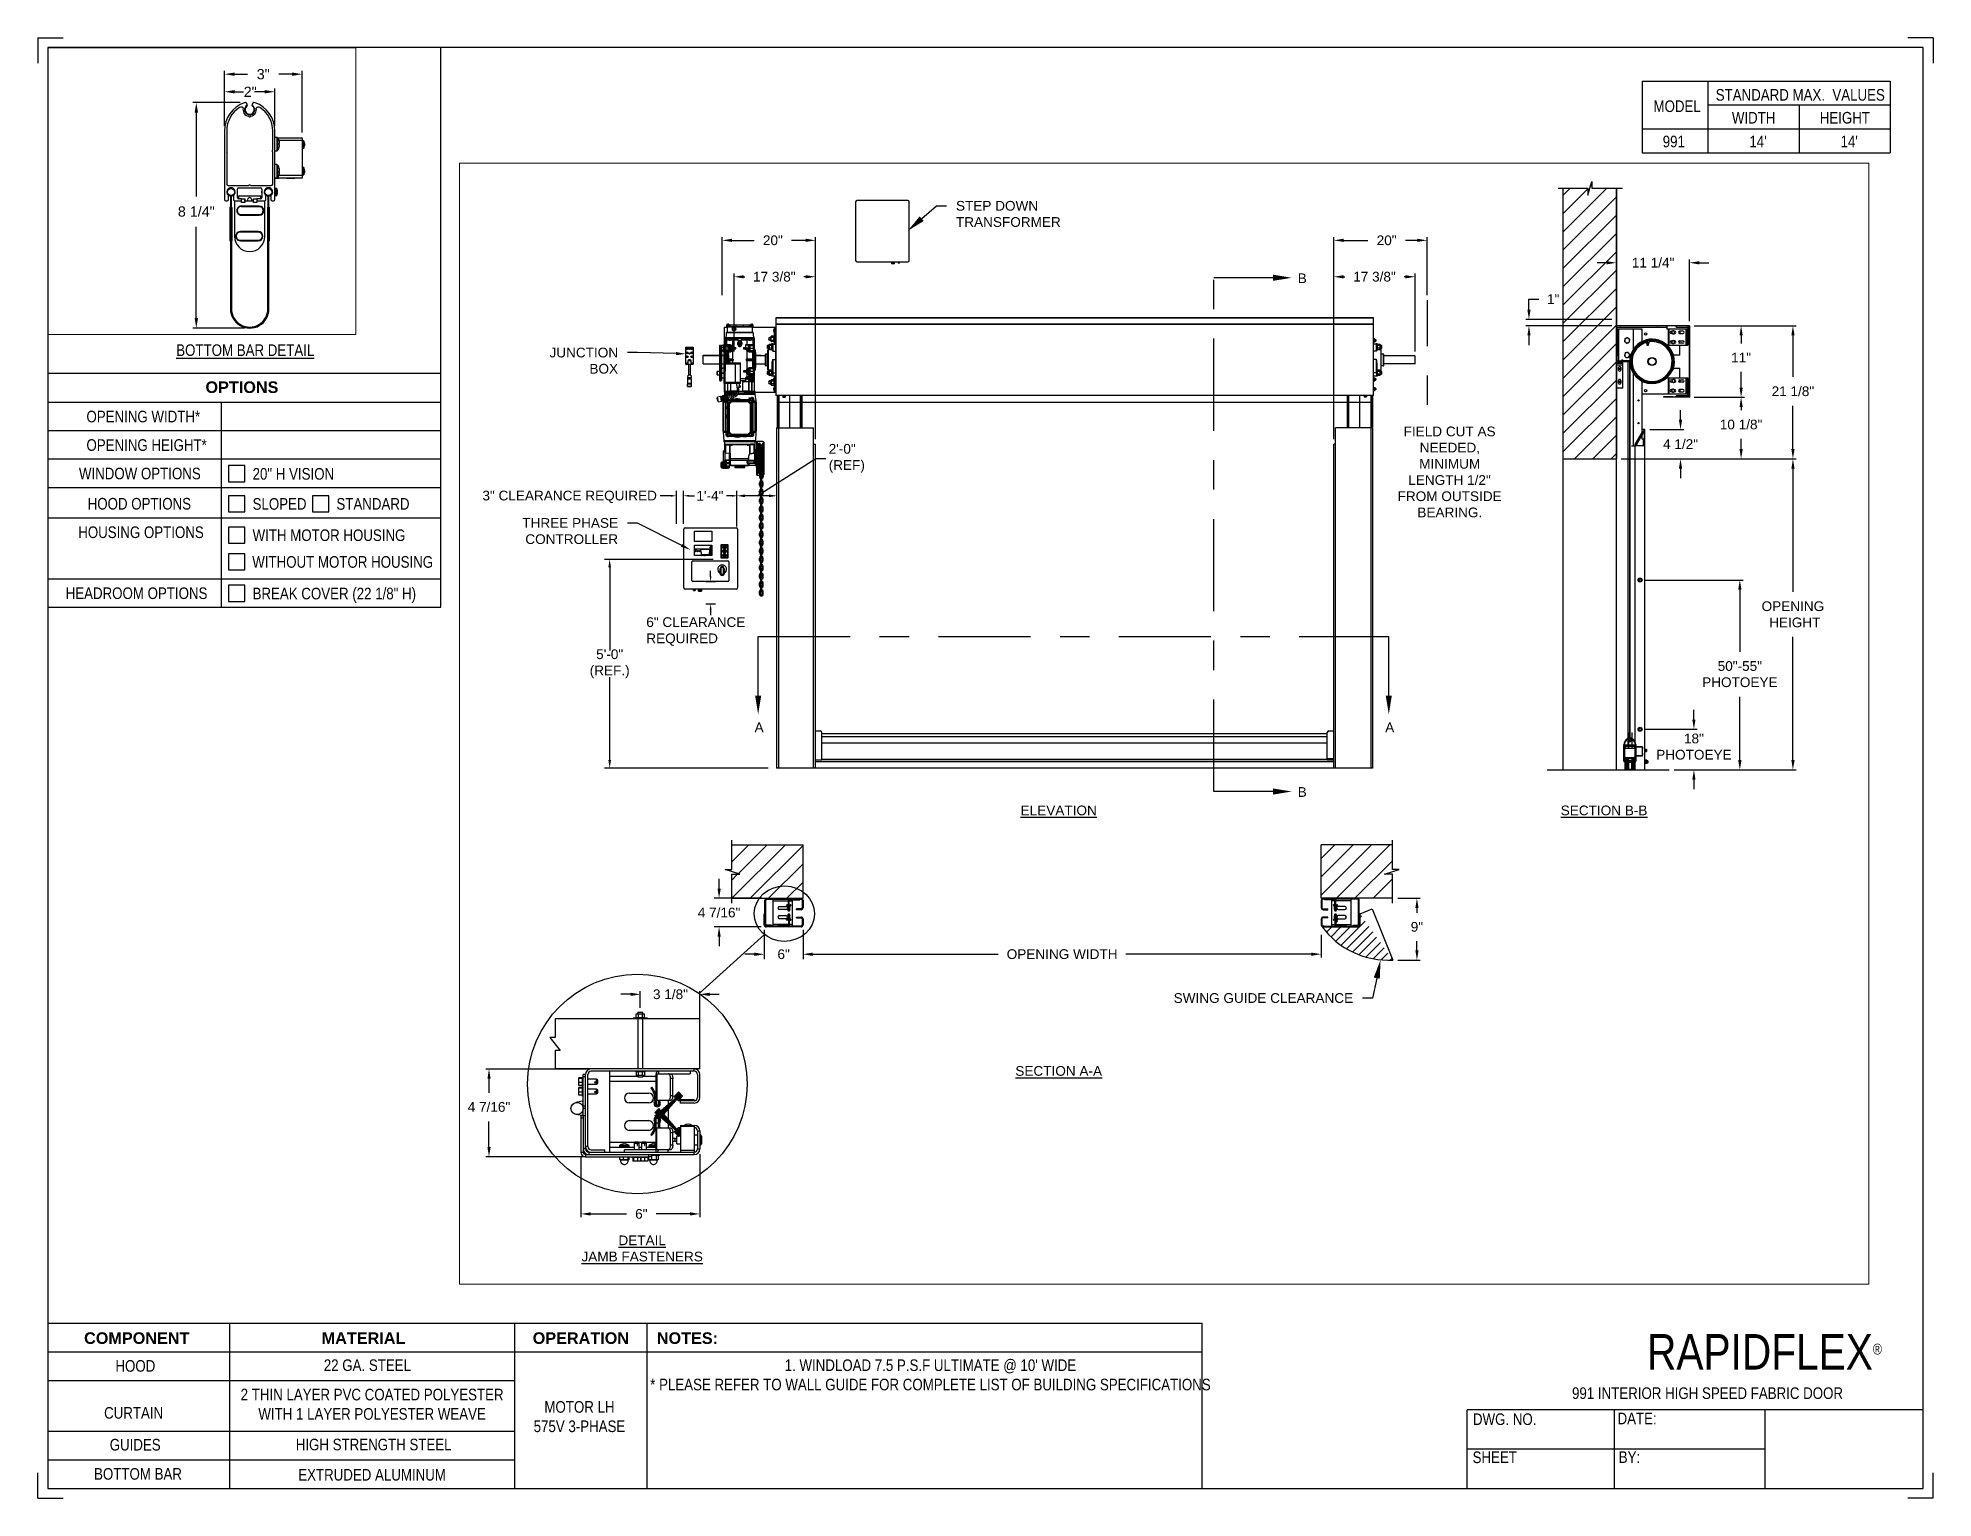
# Paper-space layout '991 MOTOR LH 575V 3-PHASE' of a CAD drawing. Header units: inches. Extents: x 0.1 to 10.9, y 0.1 to 8.4.
# The model-space entities are those that its viewports show. They can reach past a viewport. Long polylines and large blocks are cut down to what shows.
import ezdxf
from ezdxf import colors
from ezdxf.entities.mleader import LeaderData, LeaderLine
from ezdxf.math import Vec2, Vec3

# ---------------------------------------------------------------- set-up
doc = ezdxf.new("R2010")
doc.units = ezdxf.units.IN
doc.header["$LTSCALE"] = 0.25
doc.header["$MEASUREMENT"] = 0
doc.linetypes.add('CENTER', pattern=[2, 1.25, -0.25, 0.25, -0.25])
doc.linetypes.add('PHANTOM2', pattern=[1.25, 0.625, -0.125, 0.125, -0.125, 0.125, -0.125])
for name, color, linetype in [('575V 3-PHASE 60HZ', 4, 'Continuous'), ('ANNOTATIONS', 1, 'Continuous'), ('DETAILS', 4, 'Continuous'), ('HIDDEN', 6, 'PHANTOM2'), ('MOTOR LH', 7, 'Continuous'), ('SECTION CUTS', 6, 'CENTER'), ('STANDARD MOTOR LH', 7, 'Continuous'), ('TITLE BLOCK', 7, 'Continuous')]:
    doc.layers.add(name, color=color, linetype=linetype)
doc.styles.add('ARIAL', font='arial.ttf', dxfattribs={"height": 0.09375})
doc.styles.add('CADdetails-DIMENSIONS', font='ARIALN.TTF', dxfattribs={"height": 2.38})
doc.styles.add('ROMANS', font='Romans', dxfattribs={"height": 0.09375})
doc.styles.get("Standard").update_dxf_attribs({"font": 'romans.shx'})
doc.dimstyles.get("Standard").update_dxf_attribs({"dimscale": 60, "dimtxt": 0.0833, "dimasz": 0.0833, "dimexe": 0.0833, "dimexo": 0.04, "dimgap": 0.09, "dimtad": 0, "dimtih": 1, "dimtoh": 1, "dimdec": 4, "dimzin": 1, "dimdsep": 46, "dimlunit": 4, "dimtxsty": 'Standard', "dimcen": 0.09, "dimclrt": 150, "dimadec": 4, "dimazin": 2, "dimtfac": 1, "dimtdec": 0, "dimtofl": 0, "dimtmove": 0, "dimatfit": 3, "dimfxl": 1, "dimtolj": 1, "dimtzin": 0, "dimlwd": -1, "dimlwe": -1, "dimarcsym": 1})
doc.dimstyles.new('STANDARD$0', dxfattribs={"dimtxt": 0.09375, "dimasz": 0.09375, "dimexe": 0.03125, "dimexo": 0.046875, "dimgap": 0.09, "dimtad": 0, "dimtih": 1, "dimtoh": 1, "dimdec": 4, "dimzin": 0, "dimdsep": 46, "dimtxsty": 'ARIAL', "dimcen": 0.09, "dimadec": 0, "dimazin": 0, "dimtfac": 1, "dimtdec": 4, "dimtofl": 0, "dimtmove": 0, "dimatfit": 1, "dimfxl": 1, "dimtolj": 1, "dimtzin": 0, "dimarcsym": 0})
pattern_1 = [(45, (98.90582, 34.54644), (-0.08838835, 0.08838835), [])]
pattern_2 = [(45, (277.80175, 227.0073), (-0.265165, 0.265165), []), (45, (277.97852, 227.0073), (-0.265165, 0.265165), [])]

psp = doc.layouts.new('991 MOTOR LH 575V 3-PHASE')

# ---------------------------------------------------------------- texts
at = {"layer": 'TITLE BLOCK', "attachment_point": 2, "style": 'CADdetails-DIMENSIONS'}
for s, width, insert, char_height in [('MODEL', 0.28815, (9.45, 8.068), 0.0664), ('STANDARD MAX.  VALUES', 1.75949, (10.155, 8.133), 0.06641), ('WIDTH', 0.42908, (9.888, 8.002), 0.0664), ('HEIGHT', 0.42908, (10.41, 8.002), 0.0664), ('991', 0.29952, (9.431, 7.866), 0.0664)]:
    psp.add_mtext_dynamic_manual_height_columns(s, width=width, gutter_width=1.363, heights=[0], dxfattribs=dict(at, insert=insert, char_height=char_height))
at = {"layer": 'TITLE BLOCK', "style": 'CADdetails-DIMENSIONS'}
for s, insert, char_height, width, attachment_point in [("14'", (9.913, 7.866), 0.0664, 1.75949, 2), ("14'", (10.435, 7.866), 0.0664, 1.75949, 2), ('{\\LBOTTOM BAR DETAIL}', (1.254, 6.672), 0.06641, 1.75949, 2), ('{\\fArial|b1|i0|c0|p34;OPTIONS}', (1.235, 6.46), 0.06641, 1.75949, 2), ('OPENING WIDTH*', (0.345, 6.292), 0.06641, 1.30693, 1), ('OPENING HEIGHT*', (0.345, 6.129), 0.06641, 1.30693, 1), ('WINDOW OPTIONS', (0.302, 5.966), 0.06641, 1.30693, 1), ('20" H VISION', (1.296, 5.964), 0.06641, 1.23928, 1), ('HOOD OPTIONS', (0.352, 5.793), 0.06641, 1.30693, 1), ('SLOPED', (1.296, 5.792), 0.0664, 1.23928, 1), ('STANDARD', (1.776, 5.792), 0.0664, 1.23928, 1), ('HOUSING OPTIONS', (0.298, 5.63), 0.06641, 1.30693, 1), ('WITH MOTOR HOUSING', (1.296, 5.613), 0.06641, 1.23928, 1), ('WITHOUT MOTOR HOUSING', (1.294, 5.46), 0.06641, 1.53035, 1), ('HEADROOM OPTIONS', (0.226, 5.281), 0.06641, 0.82215, 1), ('BREAK COVER (22 1/8" H)', (1.296, 5.279), 0.06641, 1.23928, 1), ('{\\fArial|b1|i0|c0|p34;COMPONENT}', (0.633, 1.018), 0.06641, 1.75949, 2), ('{\\fArial|b1|i0|c0|p34;MATERIAL}', (1.931, 1.018), 0.06641, 1.75949, 2), ('{\\fArial|b1|i0|c0|p34;OPERATION}', (3.175, 1.018), 0.06641, 1.75949, 2), ('{\\fArial|b1|i0|c0|p34;NOTES:}', (3.785, 1.018), 0.06641, 1.75949, 2), ('\\A1;RAPIDFLEX{\\H0.30337x;\\S® ^ ;}', (10.642, 1.008), 0.20312, 2.03069, 3), ('HOOD', (0.625, 0.859), 0.0664, 1.75949, 2), ('22 GA. STEEL', (1.953, 0.863), 0.06641, 1.75949, 2), ("1. WINDLOAD 7.5 P.S.F ULTIMATE @ 10' WIDE\\P* PLEASE REFER TO WALL GUIDE FOR COMPLETE LIST OF BUILDING SPECIFICATIONS", (5.176, 0.863), 0.06641, 3.11182, 2), ('2 THIN LAYER PVC COATED POLYESTER\\PWITH 1 LAYER POLYESTER WEAVE', (1.98, 0.695), 0.06641, 1.75949, 2), ('991 INTERIOR HIGH SPEED FABRIC DOOR', (9.624, 0.703), 0.06641, 1.75949, 2), ('\\PCURTAIN', (0.615, 0.701), 0.0664, 1.75949, 2), ('\\PMOTOR LH\\P575V 3-PHASE', (3.167, 0.735), 0.06641, 0.76554, 2), ('DWG. NO.', (8.463, 0.554), 0.0664, 1.75949, 2), ('DATE:', (9.221, 0.558), 0.0664, 1.75949, 2), ('GUIDES', (0.624, 0.408), 0.0664, 1.75949, 2), ('HIGH STRENGTH STEEL', (1.989, 0.409), 0.06641, 1.75949, 2), ('SHEET', (8.406, 0.336), 0.0664, 1.75949, 2), ('BY:', (9.177, 0.337), 0.0664, 1.75949, 2), ('BOTTOM BAR', (0.64, 0.241), 0.0664, 1.75949, 2), ('EXTRUDED ALUMINUM', (1.98, 0.236), 0.06641, 1.75949, 2)]:
    psp.add_mtext(s, dxfattribs=dict(at, insert=insert, char_height=char_height, width=width, attachment_point=attachment_point))

msp = doc.modelspace()

# ---------------------------------------------------------------- texts
at = {"layer": 'ANNOTATIONS', "char_height": 0.09375, "style": 'ARIAL'}
for s, insert, width, attachment_point in [('\\pi0.09317;FIELD CUT AS \\P\\pi0.24799;NEEDED, \\P\\pi0.24348;MINIMUM \\P\\pi0.13806;LENGTH 1/2" \\P\\pi0.03513;FROM OUTSIDE \\P\\pi0.22583;BEARING.', (281.50379, 243.41473), 1.0565623, 1), ('{\\LELEVATION}', (278.26894, 239.75886), 3.0834986, 2), ('{\\LSECTION B-B}', (283.53099, 239.75886), 1.3823677, 2), ('{\\LSECTION A-A}', (278.26894, 237.24567), 1.3823677, 2), ('{\\LDETAIL\\PJAMB FASTENERS}', (274.25004, 235.61132), 1.3823677, 2)]:
    msp.add_mtext(s, dxfattribs=dict(at, insert=insert, width=width, attachment_point=attachment_point))
for s, insert, attachment_point in [('2\'-0"\\P(REF)', (276.04977, 243.10781), 4), ('3" CLEARANCE REQUIRED', (272.70844, 242.73628), 4), ('1\'-4"', (275.03422, 242.74689), 6), ('6" CLEARANCE\\PREQUIRED', (274.28963, 241.43723), 4), ('5\'-0"\\P(REF.)', (273.93643, 241.12634), 5), ('\\A1;2"', (270.13609, 237.59932), 5)]:
    msp.add_mtext(s, dxfattribs=dict(at, insert=insert, attachment_point=attachment_point))
at = {"layer": 'SECTION CUTS', "style": 'ARIAL'}
for s, p in [('B', (280.57517, 244.79841)), ('A', (275.33467, 240.46666)), ('A', (281.41924, 240.46666)), ('B', (280.57517, 239.84254))]:
    msp.add_text(s, height=0.09375, dxfattribs=at).set_placement(p)

# ---------------------------------------------------------------- blocks, each defined once
blk = doc.blocks.new('*D161')
at = {"layer": 'ANNOTATIONS', "color": 0, "lineweight": -2, "transparency": 16777216}
for p, q in [((275.427, 238.56), (275.427, 238.277)), ((275.802, 238.56), (275.802, 238.277)), ((275.333, 238.324), (275.239, 238.324)), ((275.896, 238.324), (275.989, 238.324))]:
    blk.add_line(p, q, dxfattribs=at)
at = {"layer": 'ANNOTATIONS', "color": 0, "transparency": 16777216}
for points in [[(275.333, 238.34), (275.333, 238.308), (275.427, 238.324)], [(275.896, 238.34), (275.896, 238.308), (275.802, 238.324)]]:
    blk.add_solid(points, dxfattribs=at)
at = {"layer": 'defpoints', "color": 0, "transparency": 16777216}
for p in [(275.427, 238.607), (275.802, 238.607), (275.802, 238.324)]:
    blk.add_point(p, dxfattribs=at)
at = {"layer": 'ANNOTATIONS', "color": 0, "transparency": 16777216, "insert": (275.615, 238.324), "char_height": 0.0938, "attachment_point": 5, "style": 'ARIAL'}
blk.add_mtext('\\A1;6"', dxfattribs=at)
blk = doc.blocks.new('*D162')
at = {"layer": 'ANNOTATIONS', "color": 0, "lineweight": -2, "transparency": 16777216}
for p, q in [((284.4, 244.387), (284.885, 244.387)), ((284.853, 244.294), (284.853, 244.217)), ((284.853, 243.791), (284.853, 243.942)), ((284.4, 243.697), (284.885, 243.697))]:
    blk.add_line(p, q, dxfattribs=at)
at = {"layer": 'ANNOTATIONS', "color": 0, "transparency": 16777216}
for points in [[(284.838, 244.294), (284.869, 244.294), (284.853, 244.387)], [(284.838, 243.791), (284.869, 243.791), (284.853, 243.697)]]:
    blk.add_solid(points, dxfattribs=at)
at = {"layer": 'defpoints', "color": 0, "transparency": 16777216}
for p in [(284.353, 244.387), (284.853, 244.387), (284.353, 243.697)]:
    blk.add_point(p, dxfattribs=at)
at = {"layer": 'ANNOTATIONS', "color": 0, "transparency": 16777216, "insert": (284.853, 244.08), "char_height": 0.0938, "attachment_point": 5, "style": 'ARIAL'}
blk.add_mtext('\\A1;11"', dxfattribs=at)
blk = doc.blocks.new('*D163')
at = {"layer": 'ANNOTATIONS', "color": 0, "lineweight": -2, "transparency": 16777216}
for p, q in [((283.556, 244.995), (283.463, 244.995)), ((283.65, 244.433), (283.65, 245.026)), ((284.355, 244.433), (284.355, 245.026)), ((284.449, 244.995), (284.542, 244.995))]:
    blk.add_line(p, q, dxfattribs=at)
at = {"layer": 'ANNOTATIONS', "color": 0, "transparency": 16777216}
for points in [[(283.556, 245.01), (283.556, 244.979), (283.65, 244.995)], [(284.449, 245.01), (284.449, 244.979), (284.355, 244.995)]]:
    blk.add_solid(points, dxfattribs=at)
at = {"layer": 'defpoints', "color": 0, "transparency": 16777216}
for p in [(283.65, 244.995), (283.65, 244.386), (284.355, 244.386)]:
    blk.add_point(p, dxfattribs=at)
at = {"layer": 'ANNOTATIONS', "color": 0, "transparency": 16777216, "insert": (284.004, 244.995), "char_height": 0.09375, "attachment_point": 5, "style": 'ARIAL'}
blk.add_mtext('\\A1;11 1/4"', dxfattribs=at)
blk = doc.blocks.new('*D164')
at = {"layer": 'ANNOTATIONS', "color": 0, "lineweight": -2, "transparency": 16777216}
for p, q in [((280.923, 243.293), (280.923, 244.891)), ((281.017, 244.86), (281.031, 244.86)), ((281.615, 244.86), (281.601, 244.86)), ((281.708, 244.139), (281.708, 244.891))]:
    blk.add_line(p, q, dxfattribs=at)
at = {"layer": 'ANNOTATIONS', "color": 0, "transparency": 16777216}
for points in [[(281.017, 244.875), (281.017, 244.844), (280.923, 244.86)], [(281.615, 244.875), (281.615, 244.844), (281.708, 244.86)]]:
    blk.add_solid(points, dxfattribs=at)
at = {"layer": 'defpoints', "color": 0, "transparency": 16777216}
for p in [(280.923, 244.86), (281.708, 244.092), (280.923, 243.246)]:
    blk.add_point(p, dxfattribs=at)
at = {"layer": 'ANNOTATIONS', "color": 0, "transparency": 16777216, "insert": (281.316, 244.86), "char_height": 0.09375, "attachment_point": 5, "style": 'ARIAL'}
blk.add_mtext('\\A1;17 3/8"', dxfattribs=at)
blk = doc.blocks.new('*D165')
at = {"layer": 'ANNOTATIONS', "color": 0, "lineweight": -2, "transparency": 16777216}
for p, q in [((280.923, 243.293), (280.923, 245.242)), ((281.017, 245.211), (281.252, 245.211)), ((281.729, 245.211), (281.614, 245.211)), ((281.823, 244.682), (281.823, 245.242))]:
    blk.add_line(p, q, dxfattribs=at)
at = {"layer": 'ANNOTATIONS', "color": 0, "transparency": 16777216}
for points in [[(281.017, 245.227), (281.017, 245.196), (280.923, 245.211)], [(281.729, 245.227), (281.729, 245.196), (281.823, 245.211)]]:
    blk.add_solid(points, dxfattribs=at)
at = {"layer": 'defpoints', "color": 0, "transparency": 16777216}
for p in [(280.923, 245.211), (281.823, 244.635), (280.923, 243.246)]:
    blk.add_point(p, dxfattribs=at)
at = {"layer": 'ANNOTATIONS', "color": 0, "transparency": 16777216, "insert": (281.433, 245.211), "char_height": 0.0938, "attachment_point": 5, "style": 'ARIAL'}
blk.add_mtext('\\A1;20"', dxfattribs=at)
blk = doc.blocks.new('*D166')
at = {"layer": 'ANNOTATIONS', "color": 0, "lineweight": -2, "transparency": 16777216}
for p, q in [((284.269, 243.48), (284.269, 243.573)), ((283.972, 243.386), (284.3, 243.386)), ((283.697, 243.103), (284.3, 243.103)), ((284.269, 243.01), (284.269, 242.916))]:
    blk.add_line(p, q, dxfattribs=at)
at = {"layer": 'ANNOTATIONS', "color": 0, "transparency": 16777216}
for points in [[(284.253, 243.48), (284.284, 243.48), (284.269, 243.386)], [(284.253, 243.01), (284.284, 243.01), (284.269, 243.103)]]:
    blk.add_solid(points, dxfattribs=at)
at = {"layer": 'defpoints', "color": 0, "transparency": 16777216}
for p in [(283.925, 243.386), (284.269, 243.386), (283.65, 243.103)]:
    blk.add_point(p, dxfattribs=at)
at = {"layer": 'ANNOTATIONS', "color": 0, "transparency": 16777216, "insert": (284.269, 243.245), "char_height": 0.0938, "attachment_point": 5, "style": 'ARIAL'}
blk.add_mtext('\\A1;4 1/2"', dxfattribs=at)
blk = doc.blocks.new('*D167')
at = {"layer": 'ANNOTATIONS', "color": 0, "lineweight": -2, "transparency": 16777216}
for p, q in [((284.4, 243.697), (284.885, 243.697)), ((284.853, 243.603), (284.853, 243.572)), ((284.853, 243.197), (284.853, 243.295)), ((283.697, 243.103), (284.885, 243.103))]:
    blk.add_line(p, q, dxfattribs=at)
at = {"layer": 'ANNOTATIONS', "color": 0, "transparency": 16777216}
for points in [[(284.838, 243.603), (284.869, 243.603), (284.853, 243.697)], [(284.838, 243.197), (284.869, 243.197), (284.853, 243.103)]]:
    blk.add_solid(points, dxfattribs=at)
at = {"layer": 'defpoints', "color": 0, "transparency": 16777216}
for p in [(284.353, 243.697), (283.65, 243.103), (284.853, 243.103)]:
    blk.add_point(p, dxfattribs=at)
at = {"layer": 'ANNOTATIONS', "color": 0, "transparency": 16777216, "insert": (284.853, 243.434), "char_height": 0.09375, "attachment_point": 5, "style": 'ARIAL'}
blk.add_mtext('\\A1;10 1/8"', dxfattribs=at)
blk = doc.blocks.new('*D168')
at = {"layer": 'ANNOTATIONS', "color": 0, "lineweight": -2, "transparency": 16777216}
for p, q in [((284.398, 240.588), (284.398, 240.682)), ((283.925, 240.495), (284.429, 240.495)), ((284.207, 240.103), (284.429, 240.103)), ((284.398, 240.01), (284.398, 239.916))]:
    blk.add_line(p, q, dxfattribs=at)
at = {"layer": 'ANNOTATIONS', "color": 0, "transparency": 16777216}
for points in [[(284.382, 240.588), (284.413, 240.588), (284.398, 240.495)], [(284.382, 240.01), (284.413, 240.01), (284.398, 240.103)]]:
    blk.add_solid(points, dxfattribs=at)
at = {"layer": 'defpoints', "color": 0, "transparency": 16777216}
for p in [(283.878, 240.495), (284.398, 240.495), (284.16, 240.103)]:
    blk.add_point(p, dxfattribs=at)
at = {"layer": 'ANNOTATIONS', "color": 0, "transparency": 16777216, "insert": (284.398, 240.327), "char_height": 0.0938, "attachment_point": 5, "style": 'ARIAL'}
blk.add_mtext('\\A1;18"\\PPHOTOEYE', dxfattribs=at)
blk = doc.blocks.new('*D169')
at = {"layer": 'ANNOTATIONS', "color": 0, "lineweight": -2, "transparency": 16777216}
for p, q in [((283.925, 241.934), (284.872, 241.934)), ((284.841, 241.84), (284.841, 241.243)), ((284.841, 240.197), (284.841, 240.809)), ((284.207, 240.103), (284.872, 240.103))]:
    blk.add_line(p, q, dxfattribs=at)
at = {"layer": 'ANNOTATIONS', "color": 0, "transparency": 16777216}
for points in [[(284.825, 241.84), (284.857, 241.84), (284.841, 241.934)], [(284.825, 240.197), (284.857, 240.197), (284.841, 240.103)]]:
    blk.add_solid(points, dxfattribs=at)
at = {"layer": 'defpoints', "color": 0, "transparency": 16777216}
for p in [(283.878, 241.934), (284.841, 241.934), (284.16, 240.103)]:
    blk.add_point(p, dxfattribs=at)
at = {"layer": 'ANNOTATIONS', "color": 0, "transparency": 16777216, "insert": (284.841, 241.026), "char_height": 0.09375, "attachment_point": 5, "style": 'ARIAL'}
blk.add_mtext('\\A1;50"-55"\\PPHOTOEYE', dxfattribs=at)
blk = doc.blocks.new('*D170')
at = {"layer": 'ANNOTATIONS', "color": 0, "lineweight": -2, "transparency": 16777216}
for p, q in [((274.992, 238.958), (274.992, 239.051)), ((275.405, 238.864), (274.945, 238.864)), ((275.398, 238.589), (274.945, 238.589)), ((274.992, 238.495), (274.992, 238.401))]:
    blk.add_line(p, q, dxfattribs=at)
at = {"layer": 'ANNOTATIONS', "color": 0, "transparency": 16777216}
for points in [[(274.977, 238.958), (275.008, 238.958), (274.992, 238.864)], [(274.977, 238.495), (275.008, 238.495), (274.992, 238.589)]]:
    blk.add_solid(points, dxfattribs=at)
at = {"layer": 'defpoints', "color": 0, "transparency": 16777216}
for p in [(275.452, 238.864), (274.992, 238.589), (275.445, 238.589)]:
    blk.add_point(p, dxfattribs=at)
at = {"layer": 'ANNOTATIONS', "color": 0, "transparency": 16777216, "insert": (274.992, 238.726), "char_height": 0.09375, "attachment_point": 5, "style": 'ARIAL'}
blk.add_mtext('\\A1;4 7/16"', dxfattribs=at)
blk = doc.blocks.new('*D171')
at = {"layer": 'ANNOTATIONS', "color": 0, "lineweight": -2, "transparency": 16777216}
for p, q in [((270.043, 237.5), (269.611, 237.5)), ((269.642, 237.407), (269.642, 236.64)), ((269.642, 235.529), (269.642, 236.363)), ((270.084, 235.435), (269.611, 235.435))]:
    blk.add_line(p, q, dxfattribs=at)
at = {"layer": 'ANNOTATIONS', "color": 0, "transparency": 16777216}
for points in [[(269.626, 237.407), (269.658, 237.407), (269.642, 237.5)], [(269.626, 235.529), (269.658, 235.529), (269.642, 235.435)]]:
    blk.add_solid(points, dxfattribs=at)
at = {"layer": 'defpoints', "color": 0, "transparency": 16777216}
for p in [(270.09, 237.5), (269.642, 235.435), (270.131, 235.435)]:
    blk.add_point(p, dxfattribs=at)
at = {"layer": 'ANNOTATIONS', "color": 0, "transparency": 16777216, "insert": (269.642, 236.502), "char_height": 0.0938, "attachment_point": 5, "style": 'ARIAL'}
blk.add_mtext('\\A1;8 1/4"', dxfattribs=at)
blk = doc.blocks.new('*D172')
at = {"layer": 'ANNOTATIONS', "color": 0, "lineweight": -2, "transparency": 16777216}
for p, q in [((269.9, 237.288), (269.9, 237.792)), ((270.611, 237.225), (270.611, 237.792)), ((269.994, 237.76), (270.111, 237.76)), ((270.518, 237.76), (270.399, 237.76))]:
    blk.add_line(p, q, dxfattribs=at)
at = {"layer": 'ANNOTATIONS', "color": 0, "transparency": 16777216}
for points in [[(269.994, 237.776), (269.994, 237.745), (269.9, 237.76)], [(270.518, 237.776), (270.518, 237.745), (270.611, 237.76)]]:
    blk.add_solid(points, dxfattribs=at)
at = {"layer": 'defpoints', "color": 0, "transparency": 16777216}
for p in [(269.9, 237.76), (269.9, 237.241), (270.611, 237.178)]:
    blk.add_point(p, dxfattribs=at)
at = {"layer": 'ANNOTATIONS', "color": 0, "transparency": 16777216, "insert": (270.255, 237.76), "char_height": 0.0938, "attachment_point": 5, "style": 'ARIAL'}
blk.add_mtext('\\A1;3"', dxfattribs=at)
blk = doc.blocks.new('*D181')
at = {"layer": 'ANNOTATIONS', "color": 0, "lineweight": -2, "transparency": 16777216}
for p, q in [((273.71, 237.217), (272.741, 237.217)), ((272.772, 237.124), (272.772, 236.989)), ((272.772, 236.464), (272.772, 236.712)), ((273.703, 236.37), (272.741, 236.37))]:
    blk.add_line(p, q, dxfattribs=at)
at = {"layer": 'ANNOTATIONS', "color": 0, "transparency": 16777216}
for points in [[(272.757, 237.124), (272.788, 237.124), (272.772, 237.217)], [(272.757, 236.464), (272.788, 236.464), (272.772, 236.37)]]:
    blk.add_solid(points, dxfattribs=at)
at = {"layer": 'defpoints', "color": 0, "transparency": 16777216}
for p in [(273.757, 237.217), (272.772, 236.37), (273.75, 236.37)]:
    blk.add_point(p, dxfattribs=at)
at = {"layer": 'ANNOTATIONS', "color": 0, "transparency": 16777216, "insert": (272.772, 236.851), "char_height": 0.09375, "attachment_point": 5, "style": 'ARIAL'}
blk.add_mtext('\\A1;4 7/16"', dxfattribs=at)
blk = doc.blocks.new('*D182')
at = {"layer": 'ANNOTATIONS', "color": 0, "lineweight": -2, "transparency": 16777216}
for p, q in [((274.232, 237.809), (274.232, 237.969)), ((274.806, 237.587), (274.806, 237.969)), ((274.139, 237.938), (274.045, 237.938)), ((274.9, 237.938), (274.994, 237.938))]:
    blk.add_line(p, q, dxfattribs=at)
at = {"layer": 'ANNOTATIONS', "color": 0, "transparency": 16777216}
for points in [[(274.139, 237.953), (274.139, 237.922), (274.232, 237.938)], [(274.9, 237.953), (274.9, 237.922), (274.806, 237.938)]]:
    blk.add_solid(points, dxfattribs=at)
at = {"layer": 'defpoints', "color": 0, "transparency": 16777216}
for p in [(274.806, 237.938), (274.232, 237.762), (274.806, 237.54)]:
    blk.add_point(p, dxfattribs=at)
at = {"layer": 'ANNOTATIONS', "color": 0, "transparency": 16777216, "insert": (274.523, 237.938), "char_height": 0.0938, "attachment_point": 5, "style": 'ARIAL'}
blk.add_mtext('\\A1;3 1/8"', dxfattribs=at)
blk = doc.blocks.new('*D173')
at = {"layer": 'ANNOTATIONS', "color": 0, "lineweight": -2, "transparency": 16777216}
for p, q in [((284.4, 244.387), (285.385, 244.387)), ((285.353, 244.294), (285.353, 243.893)), ((285.353, 243.197), (285.353, 243.616)), ((283.697, 243.103), (285.385, 243.103))]:
    blk.add_line(p, q, dxfattribs=at)
at = {"layer": 'ANNOTATIONS', "color": 0, "transparency": 16777216}
for points in [[(285.338, 244.294), (285.369, 244.294), (285.353, 244.387)], [(285.338, 243.197), (285.369, 243.197), (285.353, 243.103)]]:
    blk.add_solid(points, dxfattribs=at)
at = {"layer": 'defpoints', "color": 0, "transparency": 16777216}
for p in [(284.353, 244.387), (285.353, 244.387), (283.65, 243.103)]:
    blk.add_point(p, dxfattribs=at)
at = {"layer": 'ANNOTATIONS', "color": 0, "transparency": 16777216, "insert": (285.353, 243.755), "char_height": 0.09375, "attachment_point": 5, "style": 'ARIAL'}
blk.add_mtext('\\A1;21 1/8"', dxfattribs=at)
blk = doc.blocks.new('*D174')
at = {"layer": 'ANNOTATIONS', "color": 0, "lineweight": -2, "transparency": 16777216}
for p, q in [((282.806, 244.542), (282.806, 244.645)), ((282.806, 244.645), (282.9, 244.645)), ((283.605, 244.448), (282.775, 244.448)), ((283.605, 244.387), (282.775, 244.387)), ((282.806, 244.294), (282.806, 244.2))]:
    blk.add_line(p, q, dxfattribs=at)
at = {"layer": 'ANNOTATIONS', "color": 0, "transparency": 16777216}
for points in [[(282.791, 244.542), (282.822, 244.542), (282.806, 244.448)], [(282.791, 244.294), (282.822, 244.294), (282.806, 244.387)]]:
    blk.add_solid(points, dxfattribs=at)
at = {"layer": 'defpoints', "color": 0, "transparency": 16777216}
for p in [(282.806, 244.387), (283.652, 244.448), (283.652, 244.387)]:
    blk.add_point(p, dxfattribs=at)
at = {"layer": 'ANNOTATIONS', "color": 0, "transparency": 16777216, "insert": (283.04, 244.645), "char_height": 0.0938, "attachment_point": 5, "style": 'ARIAL'}
blk.add_mtext('\\A1;1"', dxfattribs=at)
blk = doc.blocks.new('*D175')
at = {"layer": 'ANNOTATIONS', "color": 0, "lineweight": -2, "transparency": 16777216}
for p, q in [((275.137, 244.139), (275.137, 244.891)), ((275.23, 244.86), (275.24, 244.86)), ((275.829, 244.86), (275.81, 244.86)), ((275.923, 243.293), (275.923, 244.891))]:
    blk.add_line(p, q, dxfattribs=at)
at = {"layer": 'ANNOTATIONS', "color": 0, "transparency": 16777216}
for points in [[(275.23, 244.875), (275.23, 244.844), (275.137, 244.86)], [(275.829, 244.875), (275.829, 244.844), (275.923, 244.86)]]:
    blk.add_solid(points, dxfattribs=at)
at = {"layer": 'defpoints', "color": 0, "transparency": 16777216}
for p in [(275.137, 244.86), (275.137, 244.092), (275.923, 243.246)]:
    blk.add_point(p, dxfattribs=at)
at = {"layer": 'ANNOTATIONS', "color": 0, "transparency": 16777216, "insert": (275.525, 244.86), "char_height": 0.09375, "attachment_point": 5, "style": 'ARIAL'}
blk.add_mtext('\\A1;17 3/8"', dxfattribs=at)
blk = doc.blocks.new('*D176')
at = {"layer": 'ANNOTATIONS', "color": 0, "lineweight": -2, "transparency": 16777216}
for p, q in [((275.022, 244.682), (275.022, 245.242)), ((275.116, 245.211), (275.33, 245.211)), ((275.829, 245.211), (275.692, 245.211)), ((275.923, 243.293), (275.923, 245.242))]:
    blk.add_line(p, q, dxfattribs=at)
at = {"layer": 'ANNOTATIONS', "color": 0, "transparency": 16777216}
for points in [[(275.116, 245.227), (275.116, 245.196), (275.022, 245.211)], [(275.829, 245.227), (275.829, 245.196), (275.923, 245.211)]]:
    blk.add_solid(points, dxfattribs=at)
at = {"layer": 'defpoints', "color": 0, "transparency": 16777216}
for p in [(275.022, 245.211), (275.022, 244.635), (275.923, 243.246)]:
    blk.add_point(p, dxfattribs=at)
at = {"layer": 'ANNOTATIONS', "color": 0, "transparency": 16777216, "insert": (275.511, 245.211), "char_height": 0.0938, "attachment_point": 5, "style": 'ARIAL'}
blk.add_mtext('\\A1;20"', dxfattribs=at)
blk = doc.blocks.new('*D177')
at = {"layer": 'ANNOTATIONS', "color": 0, "linetype": 'ByBlock', "lineweight": -2, "transparency": 16777216}
for p, q in [((281.54, 238.864), (281.756, 238.864)), ((281.725, 238.77), (281.725, 238.725)), ((281.725, 238.362), (281.725, 238.45)), ((281.54, 238.268), (281.756, 238.268))]:
    blk.add_line(p, q, dxfattribs=at)
at = {"layer": 'ANNOTATIONS', "color": 0, "transparency": 16777216}
for points in [[(281.71, 238.77), (281.741, 238.77), (281.725, 238.864)], [(281.71, 238.362), (281.741, 238.362), (281.725, 238.268)]]:
    blk.add_solid(points, dxfattribs=at)
at = {"layer": 'defpoints', "color": 0, "transparency": 16777216}
for p in [(281.493, 238.864), (281.725, 238.864), (281.493, 238.268)]:
    blk.add_point(p, dxfattribs=at)
at = {"layer": 'ANNOTATIONS', "color": 0, "transparency": 16777216, "insert": (281.725, 238.588), "char_height": 0.0938, "attachment_point": 5, "style": 'ARIAL'}
blk.add_mtext('\\A1;9"', dxfattribs=at)
blk = doc.blocks.new('*D178')
at = {"layer": 'ANNOTATIONS', "color": 0, "lineweight": -2, "transparency": 16777216}
for p, q in [((273.659, 236.369), (273.659, 235.788)), ((274.806, 236.397), (274.806, 235.788)), ((273.753, 235.819), (274.098, 235.819)), ((274.712, 235.819), (274.386, 235.819))]:
    blk.add_line(p, q, dxfattribs=at)
at = {"layer": 'ANNOTATIONS', "color": 0, "transparency": 16777216}
for points in [[(273.753, 235.835), (273.753, 235.804), (273.659, 235.819)], [(274.712, 235.835), (274.712, 235.804), (274.806, 235.819)]]:
    blk.add_solid(points, dxfattribs=at)
at = {"layer": 'defpoints', "color": 0, "transparency": 16777216}
for p in [(273.659, 236.416), (274.806, 236.444), (274.806, 235.819)]:
    blk.add_point(p, dxfattribs=at)
at = {"layer": 'ANNOTATIONS', "color": 0, "transparency": 16777216, "insert": (274.242, 235.819), "char_height": 0.0938, "attachment_point": 5, "style": 'ARIAL'}
blk.add_mtext('\\A1;6"', dxfattribs=at)
blk = doc.blocks.new('*D179')
at = {"layer": 'ANNOTATIONS', "color": 0, "lineweight": -2, "transparency": 16777216}
for p, q in [((275.802, 238.513), (275.802, 238.293)), ((280.802, 238.513), (280.802, 238.293)), ((275.896, 238.325), (277.686, 238.325)), ((280.708, 238.325), (278.918, 238.325))]:
    blk.add_line(p, q, dxfattribs=at)
at = {"layer": 'ANNOTATIONS', "color": 0, "transparency": 16777216}
for points in [[(275.896, 238.34), (275.896, 238.309), (275.802, 238.325)], [(280.708, 238.34), (280.708, 238.309), (280.802, 238.325)]]:
    blk.add_solid(points, dxfattribs=at)
at = {"layer": 'defpoints', "color": 0, "transparency": 16777216}
for p in [(275.802, 238.56), (280.802, 238.56), (280.802, 238.325)]:
    blk.add_point(p, dxfattribs=at)
at = {"layer": 'ANNOTATIONS', "color": 0, "transparency": 16777216, "insert": (278.302, 238.325), "char_height": 0.09375, "attachment_point": 5, "style": 'ARIAL'}
blk.add_mtext('\\A1;OPENING WIDTH', dxfattribs=at)
blk = doc.blocks.new('*D180')
at = {"layer": 'ANNOTATIONS', "color": 0, "lineweight": -2, "transparency": 16777216}
for p, q in [((283.744, 243.103), (285.385, 243.103)), ((285.353, 243.01), (285.353, 241.821)), ((285.353, 240.197), (285.353, 241.386)), ((284.254, 240.103), (285.385, 240.103))]:
    blk.add_line(p, q, dxfattribs=at)
at = {"layer": 'ANNOTATIONS', "color": 0, "transparency": 16777216}
for points in [[(285.338, 243.01), (285.369, 243.01), (285.353, 243.103)], [(285.338, 240.197), (285.369, 240.197), (285.353, 240.103)]]:
    blk.add_solid(points, dxfattribs=at)
at = {"layer": 'defpoints', "color": 0, "transparency": 16777216}
for p in [(283.697, 243.103), (285.353, 243.103), (284.207, 240.103)]:
    blk.add_point(p, dxfattribs=at)
at = {"layer": 'ANNOTATIONS', "color": 0, "transparency": 16777216, "insert": (285.353, 241.603), "char_height": 0.09375, "attachment_point": 5, "style": 'ARIAL'}
blk.add_mtext('\\A1;OPENING\\P HEIGHT', dxfattribs=at)

# ---------------------------------------------------------------- dimensions: what is measured, and where the dimension line sits
at = {"layer": 'ANNOTATIONS'}
for base, p1, p2, text, picture, middle in [((275.02177, 245.21123), (275.92282, 243.24564), (275.02177, 244.63538), '20"', '*D176', (275.51115, 245.21123)), ((280.92282, 245.21123), (281.82311, 244.63538), (280.92282, 243.24564), '20"', '*D165', (281.43279, 245.21123)), ((283.65024, 244.99487), (284.35484, 244.38592), (283.65024, 244.38592), '11 1/4"', '*D163', (284.00387, 244.99487)), ((275.13652, 244.85955), (275.92282, 243.24564), (275.13652, 244.09242), '17 3/8"', '*D175', (275.52483, 244.85955)), ((280.92282, 244.85955), (281.70836, 244.09242), (280.92282, 243.24564), '17 3/8"', '*D164', (281.31605, 244.85955)), ((274.8061, 237.93758), (274.23245, 237.76171), (274.8061, 237.54011), '3 1/8"', '*D182', (274.52332, 237.93758)), ((269.90032, 237.76029), (270.61132, 237.17845), (269.90032, 237.24075), '3"', '*D172', (270.2548, 237.76029)), ((274.80608, 235.81926), (273.65879, 236.41587), (274.80608, 236.44436), '6"', '*D178', (274.24222, 235.81926))]:
    dim = msp.add_linear_dim(base=base, p1=p1, p2=p2, text=text, dimstyle='STANDARD$0', dxfattribs=at)
    dim.commit()
    dim.dimension.update_dxf_attribs({"geometry": picture, "text_midpoint": middle, "dimtype": 160})
for base, p1, p2, text, picture, middle in [((282.80639, 244.3874), (283.65184, 244.44842), (283.65172, 244.3874), '1"', '*D174', (283.03961, 244.64524)), ((285.35325, 244.3874), (283.65024, 243.10342), (284.35337, 244.3874), '21 1/8"', '*D173', (285.35325, 243.75483)), ((284.85347, 244.3874), (284.35337, 243.69695), (284.35337, 244.3874), '11"', '*D162', (284.85347, 244.07951)), ((284.85347, 243.10342), (284.35337, 243.69695), (283.65024, 243.10342), '10 1/8"', '*D167', (284.85347, 243.43352)), ((284.26875, 243.38592), (283.65024, 243.10342), (283.92524, 243.38592), '4 1/2"', '*D166', (284.26875, 243.24467)), ((284.84111, 241.9339), (284.1605, 240.10342), (283.87837, 241.9339), '50"-55"\\PPHOTOEYE', '*D169', (284.84111, 241.02597)), ((284.39772, 240.49459), (284.1605, 240.10342), (283.87837, 240.49459), '18"\\PPHOTOEYE', '*D168', (284.39772, 240.32702)), ((269.64212, 235.43499), (270.08977, 237.5004), (270.13082, 235.43499), '8 1/4"', '*D171', (269.64212, 236.50176)), ((272.77247, 236.37012), (273.75704, 237.21743), (273.75015, 236.37012), '4 7/16"', '*D181', (272.77247, 236.85095))]:
    dim = msp.add_linear_dim(base=base, p1=p1, p2=p2, angle=90, text=text, dimstyle='STANDARD$0', dxfattribs=at)
    dim.commit()
    dim.dimension.update_dxf_attribs({"geometry": picture, "text_midpoint": middle, "dimtype": 160})
dim = msp.add_linear_dim(base=(285.35325, 243.10342), p1=(284.20737, 240.10342), p2=(283.69712, 243.10342), angle=90, text='OPENING\\P HEIGHT', dimstyle='STANDARD$0', dxfattribs=at)
dim.commit()
dim.dimension.update_dxf_attribs({"geometry": '*D180', "text_midpoint": (285.35325, 241.60342)})
for base, p1, p2, text, override, picture, middle in [((274.99237, 238.58878), (275.45218, 238.86378), (275.44474, 238.58878), '4 7/16"', {"dimexe": 0.046875, "dimgap": 0.0625, "dimlunit": 4, "dimcen": 0.089844, "dimfxl": 0.18, "dimfrac": 2}, '*D170', (274.99237, 238.72628)), ((281.72521, 238.86378), (281.49319, 238.26815), (281.49319, 238.86378), '9"', {"dimarcsym": 1}, '*D177', (281.72521, 238.58756))]:
    dim = msp.add_linear_dim(base=base, p1=p1, p2=p2, angle=90, text=text, dimstyle='STANDARD$0', override=override, dxfattribs=at)
    dim.commit()
    dim.dimension.update_dxf_attribs({"geometry": picture, "text_midpoint": middle, "dimtype": 160})
dim = msp.add_linear_dim(base=(275.80187, 238.32405), p1=(275.42687, 238.60666), p2=(275.80187, 238.60666), text='6"', dimstyle='STANDARD$0', override={"dimexe": 0.046875, "dimgap": 0.0625, "dimlunit": 4, "dimcen": 0.089844, "dimfxl": 0.18, "dimfrac": 2}, dxfattribs=at)
dim.commit()
dim.dimension.update_dxf_attribs({"geometry": '*D161', "text_midpoint": (275.61483, 238.32405), "dimtype": 160})
dim = msp.add_linear_dim(base=(280.80187, 238.32459), p1=(275.80187, 238.55978), p2=(280.80187, 238.55978), text='OPENING WIDTH', dimstyle='STANDARD$0', dxfattribs=at)
dim.commit()
dim.dimension.update_dxf_attribs({"geometry": '*D179', "text_midpoint": (278.30187, 238.32459)})

# ---------------------------------------------------------------- hatches: boundary and pattern name
at = {"layer": 'STANDARD MOTOR LH'}
h = msp.add_hatch(dxfattribs=at)
h.set_pattern_fill('ANSI31', color=256, style=0)
h.set_pattern_definition([(45, (98.90582, 34.19276), (-0.08838835, 0.08838835), [])])
edge = h.paths.add_edge_path()
edge.add_line((283.13462, 245.71433), (283.13462, 243.10342))
edge.add_line((283.13462, 243.10342), (283.65024, 243.10342))
edge.add_line((283.65024, 245.71433), (283.65024, 243.10342))
edge = h.paths.add_edge_path()
edge.add_line((283.08823, 245.71433), (283.37533, 245.71433))
edge.add_line((283.37533, 245.71433), (283.37533, 245.64563))
edge.add_line((283.37533, 245.64563), (283.41375, 245.77899))
edge.add_line((283.41375, 245.77899), (283.41375, 245.71433))
edge.add_line((283.41375, 245.71433), (283.70894, 245.71433))
h = msp.add_hatch(dxfattribs=at)
h.set_pattern_fill('ANSI32', color=256, style=0)
h.set_pattern_definition(pattern_2)
edge = h.paths.add_edge_path(flags=0)
edge.add_line((283.65196, 244.44683), (283.65196, 244.39374))
edge.add_line((283.65196, 244.39374), (283.65344, 244.39374))
edge.add_line((283.65344, 244.39374), (283.65344, 244.44683))
edge.add_arc((283.65184, 244.44683), 0.0016, 0, 180)
edge.add_line((283.65024, 244.44683), (283.65024, 244.3874))
edge.add_arc((283.65172, 244.3874), 0.00147, 180, 270)
edge.add_line((283.65172, 244.38592), (284.35337, 244.38592))
edge.add_line((284.35337, 244.38592), (284.35337, 243.69842))
edge.add_line((284.35337, 243.69842), (284.10496, 243.69842))
edge.add_arc((284.10496, 243.69855), 0.000123, 90, 270, ccw=False)
edge.add_line((284.10496, 243.69867), (284.19712, 243.69867))
edge.add_line((284.19712, 243.69867), (284.19712, 243.70015))
edge.add_line((284.19712, 243.70015), (284.10496, 243.70015))
edge.add_arc((284.10496, 243.69855), 0.0016, 90, 270)
edge.add_line((284.10496, 243.69695), (284.35337, 243.69695))
edge.add_arc((284.35337, 243.69842), 0.00147, 270, 360)
edge.add_line((284.35484, 243.69842), (284.35484, 244.38592))
edge.add_arc((284.35337, 244.38592), 0.00147, 0, 90)
edge.add_line((284.35337, 244.3874), (283.65172, 244.3874))
edge.add_line((283.65172, 244.3874), (283.65172, 244.44683))
edge.add_arc((283.65184, 244.44683), 0.000123, 0, 180, ccw=False)
h = msp.add_hatch(dxfattribs=at)
h.set_pattern_fill('ANSI32', color=256, style=0)
h.set_pattern_definition(pattern_2)
edge = h.paths.add_edge_path(flags=0)
edge.add_arc((283.99399, 244.04217), 0.20703, 0, 360)
edge = h.paths.add_edge_path(flags=0)
edge.add_arc((283.99399, 244.04217), 0.19531, 0, 360)
h = msp.add_hatch(dxfattribs=at)
h.set_pattern_fill('ANSI32', color=256, style=0)
h.set_pattern_definition(pattern_2)
edge = h.paths.add_edge_path(flags=0)
edge.add_line((283.65024, 244.09686), (283.65024, 244.03436))
edge.add_line((283.65024, 244.03436), (283.71274, 244.03436))
edge.add_line((283.71274, 244.03436), (283.71274, 244.03827))
edge.add_arc((283.70883, 244.03827), 0.00391, 0, 90)
edge.add_line((283.70883, 244.04217), (283.66196, 244.04217))
edge.add_arc((283.66196, 244.04608), 0.00391, 180, 270, ccw=False)
edge.add_line((283.65805, 244.04608), (283.65805, 244.09296))
edge.add_arc((283.65415, 244.09296), 0.00391, 0, 90)
edge.add_line((283.65415, 244.09686), (283.65024, 244.09686))
h = msp.add_hatch(dxfattribs=at)
h.set_pattern_fill('ANSI38', color=256, style=0)
h.set_pattern_definition([(45, (277.80175, 227.00729), (-0.08838835, 0.08838835), []), (135, (277.80175, 227.00729), (-0.265165, 0.08838835), [0.3125, -0.1875])])
edge = h.paths.add_edge_path(flags=0)
edge.add_arc((283.70149, 244.05342), 0.000313, 90, 180, ccw=False)
edge.add_line((283.70149, 244.05374), (283.70962, 244.05374))
edge.add_arc((283.70962, 244.05342), 0.000313, 0, 90, ccw=False)
edge.add_line((283.70993, 244.05342), (283.70993, 244.05217))
edge.add_arc((283.71024, 244.05217), 0.000313, 180, 270)
edge.add_line((283.71024, 244.05186), (283.71243, 244.05186))
edge.add_arc((283.71243, 244.05217), 0.000313, 270, 360)
edge.add_line((283.71274, 244.05217), (283.71274, 244.05624))
edge.add_arc((283.71243, 244.05624), 0.000313, 0, 90)
edge.add_line((283.71243, 244.05655), (283.69868, 244.05655))
edge.add_arc((283.69868, 244.05624), 0.000313, 90, 180)
edge.add_line((283.69837, 244.05624), (283.69837, 244.0453))
edge.add_arc((283.69805, 244.0453), 0.000313, 270, 360, ccw=False)
edge.add_line((283.69805, 244.04499), (283.65993, 244.04499))
edge.add_arc((283.65993, 244.04467), 0.000313, 90, 180)
edge.add_line((283.65962, 244.04467), (283.65962, 244.04249))
edge.add_arc((283.65993, 244.04249), 0.000313, 180, 270)
edge.add_line((283.65993, 244.04217), (283.71243, 244.04217))
edge.add_arc((283.71243, 244.04249), 0.000313, 270, 360)
edge.add_line((283.71274, 244.04249), (283.71274, 244.04655))
edge.add_arc((283.71243, 244.04655), 0.000313, 0, 90)
edge.add_line((283.71243, 244.04686), (283.71024, 244.04686))
edge.add_arc((283.71024, 244.04655), 0.000313, 90, 180)
edge.add_line((283.70993, 244.04655), (283.70993, 244.0453))
edge.add_arc((283.70962, 244.0453), 0.000313, 270, 360, ccw=False)
edge.add_line((283.70962, 244.04499), (283.70149, 244.04499))
edge.add_arc((283.70149, 244.0453), 0.000313, 180, 270, ccw=False)
edge.add_line((283.70118, 244.0453), (283.70118, 244.05342))
h = msp.add_hatch(dxfattribs=at)
h.set_pattern_fill('ANSI31', color=256, style=0)
h.set_pattern_definition([(45, (277.80175, 227.00729), (-0.08838835, 0.08838835), [])])
edge = h.paths.add_edge_path(flags=0)
edge.add_line((283.77721, 244.04899), (283.70118, 244.04915))
edge.add_line((283.70118, 244.04915), (283.70118, 244.04953))
edge.add_line((283.70118, 244.04953), (283.77721, 244.04937))
edge.add_line((283.77721, 244.04937), (283.77721, 244.04937))
edge.add_line((283.77721, 244.04937), (283.70118, 244.04954))
edge.add_line((283.70118, 244.04954), (283.70118, 244.04973))
edge.add_line((283.70118, 244.04973), (283.77721, 244.0497))
edge.add_line((283.77721, 244.0497), (283.77721, 244.04971))
edge.add_line((283.77721, 244.04971), (283.70118, 244.04974))
edge.add_line((283.70118, 244.04974), (283.70118, 244.04996))
edge.add_line((283.70118, 244.04996), (283.77721, 244.0501))
edge.add_line((283.77721, 244.0501), (283.77721, 244.05011))
edge.add_line((283.77721, 244.05011), (283.70118, 244.04997))
edge.add_line((283.70118, 244.04997), (283.70118, 244.05023))
edge.add_line((283.70118, 244.05023), (283.77721, 244.05058))
edge.add_line((283.77721, 244.05058), (283.77721, 244.05058))
edge.add_line((283.77721, 244.05058), (283.70118, 244.05023))
edge.add_line((283.70118, 244.05023), (283.70119, 244.05367))
edge.add_line((283.70119, 244.05367), (283.71471, 244.05202))
edge.add_line((283.71471, 244.05202), (283.71494, 244.05388))
edge.add_line((283.71494, 244.05388), (283.70002, 244.0557))
edge.add_arc((283.69994, 244.05508), 0.000625, 83.033785, 179.876559)
edge.add_line((283.69932, 244.05508), (283.69929, 244.04399))
edge.add_arc((283.69992, 244.04399), 0.000625, 179.876559, 276.719332)
edge.add_line((283.69999, 244.04337), (283.71492, 244.04513))
edge.add_line((283.71492, 244.04513), (283.7147, 244.04699))
edge.add_line((283.7147, 244.04699), (283.70117, 244.0454))
edge.add_line((283.70117, 244.0454), (283.70118, 244.04849))
edge.add_line((283.70118, 244.04849), (283.7772, 244.04814))
edge.add_line((283.7772, 244.04814), (283.7772, 244.04815))
edge.add_line((283.7772, 244.04815), (283.70118, 244.0485))
edge.add_line((283.70118, 244.0485), (283.70118, 244.04869))
edge.add_line((283.70118, 244.04869), (283.77721, 244.04853))
edge.add_line((283.77721, 244.04853), (283.77721, 244.04853))
edge.add_line((283.77721, 244.04853), (283.70118, 244.0487))
edge.add_line((283.70118, 244.0487), (283.70118, 244.04915))
edge.add_line((283.70118, 244.04915), (283.77721, 244.04898))
edge.add_line((283.77721, 244.04898), (283.77721, 244.04899))
h = msp.add_hatch(dxfattribs=at)
h.set_pattern_fill('ANSI37', color=256, style=0)
h.set_pattern_definition([(45, (277.80175, 231.50729), (-0.0883883, 0.0883883), []), (135, (277.80175, 231.50729), (-0.0883883, -0.0883883), [])])
edge = h.paths.add_edge_path(flags=0)
edge.add_line((283.82465, 240.16182), (283.82361, 240.16363))
edge.add_line((283.82361, 240.16363), (283.82361, 240.19488))
edge.add_arc((283.82235, 240.20402), 0.00923, 277.816449, 622.183551)
edge.add_line((283.8211, 240.19488), (283.8211, 240.16363))
edge.add_line((283.8211, 240.16363), (283.82006, 240.16182))
edge.add_arc((283.82112, 240.16121), 0.00123, 150, 180)
edge.add_line((283.81989, 240.16121), (283.81989, 240.08526))
edge.add_line((283.81989, 240.08526), (283.82112, 240.08526))
edge.add_line((283.82112, 240.08526), (283.82112, 240.16121))
edge.add_line((283.82112, 240.16121), (283.82216, 240.16301))
edge.add_arc((283.8211, 240.16363), 0.00123, 330, 360)
edge.add_line((283.82233, 240.16363), (283.82233, 240.19488))
edge.add_arc((283.8211, 240.19488), 0.00123, 0, 82.183551)
edge.add_arc((283.82235, 240.20402), 0.008, -82.183551, 262.183551, ccw=False)
edge.add_arc((283.82361, 240.19488), 0.00123, 97.816449, 180)
edge.add_line((283.82238, 240.19488), (283.82238, 240.16363))
edge.add_arc((283.82361, 240.16363), 0.00123, 180, 210)
edge.add_line((283.82254, 240.16301), (283.82358, 240.16121))
edge.add_line((283.82358, 240.16121), (283.82358, 240.08526))
edge.add_line((283.82358, 240.08526), (283.82481, 240.08526))
edge.add_line((283.82481, 240.08526), (283.82481, 240.16121))
edge.add_arc((283.82358, 240.16121), 0.00123, 0, 30)
h = msp.add_hatch(dxfattribs=at)
h.set_pattern_fill('ANSI31', color=256, style=0)
h.set_pattern_definition(pattern_1)
h.paths.add_polyline_path([(275.80187, 239.37941), (275.11437, 239.37941), (275.11437, 239.14221), (275.05026, 239.14221), (275.19233, 239.0953), (275.11437, 239.0953), (275.11437, 238.86378), (275.80187, 238.86378), (275.80187, 239.02629)])
h = msp.add_hatch(dxfattribs=at)
h.set_pattern_fill('ANSI31', color=256, style=0)
h.set_pattern_definition(pattern_1)
h.paths.add_polyline_path([(281.55347, 239.14221), (281.48937, 239.14221), (281.48937, 239.37941), (280.80187, 239.37941), (280.80187, 238.86378), (280.82004, 238.86378), (281.48937, 238.86378), (281.48937, 239.0953), (281.4114, 239.0953)])
h = msp.add_hatch(dxfattribs=at)
h.set_pattern_fill('ANSI31', color=256, scale=0.5, style=0)
h.set_pattern_definition([(45, (269.25731, 235.956984), (-0.04419417, 0.04419417), [])])
edge = h.paths.add_edge_path()
edge.add_arc((281.44739, 239.05092), 0.7841, 215.558691, 273.348591)
edge.add_line((281.29315, 238.76102), (281.49319, 238.26815))
edge.add_line((281.17687, 238.71378), (281.29315, 238.76102))
edge.add_line((280.83024, 238.58827), (281.15635, 238.58827))
edge.add_arc((281.15635, 238.60878), 0.02051, 270, 360)
edge.add_line((281.17687, 238.60878), (281.17687, 238.71378))

# ---------------------------------------------------------------- linework, layer by layer
at = {"layer": '575V 3-PHASE 60HZ'}
for p, q in [((276.30949, 245.58339), (276.30949, 245.0158)), ((276.8129, 245.59587), (276.32196, 245.59587)), ((276.82538, 245.0158), (276.82538, 245.58339)), ((276.32196, 245.00332), (276.8129, 245.00332)), ((276.65539, 244.99419), (276.65505, 244.994)), ((276.65505, 244.994), (276.65539, 244.99381)), ((276.65505, 244.994), (276.68433, 244.994)), ((276.65539, 244.99336), (276.65505, 244.99317)), ((276.65505, 244.99317), (276.65539, 244.99298)), ((276.65505, 244.99317), (276.68433, 244.99317)), ((276.65539, 244.99253), (276.65505, 244.99234)), ((276.65505, 244.99234), (276.65539, 244.99215)), ((276.65505, 244.99234), (276.68433, 244.99234)), ((276.65539, 244.9917), (276.65505, 244.99151)), ((276.65505, 244.99151), (276.65539, 244.99132)), ((276.65505, 244.99151), (276.68433, 244.99151)), ((276.65539, 244.99087), (276.65505, 244.99068)), ((276.65505, 244.99068), (276.65539, 244.99048)), ((276.65505, 244.99068), (276.68433, 244.99068)), ((276.65539, 244.99004), (276.65505, 244.98984)), ((276.65505, 244.98984), (276.65539, 244.98965)), ((276.65505, 244.98984), (276.68433, 244.98984)), ((276.65539, 244.9892), (276.65505, 244.98901)), ((276.65505, 244.98901), (276.65539, 244.98882)), ((276.65505, 244.98901), (276.68433, 244.98901)), ((276.65539, 244.98837), (276.65505, 244.98818)), ((276.65505, 244.98818), (276.65539, 244.98799)), ((276.65505, 244.98818), (276.68433, 244.98818)), ((276.65539, 245.00332), (276.65539, 244.99419)), ((276.684, 244.99419), (276.65539, 244.99419)), ((276.65539, 244.99381), (276.65539, 244.99336)), ((276.65539, 244.99381), (276.684, 244.99381)), ((276.684, 244.99336), (276.65539, 244.99336)), ((276.65539, 244.99298), (276.65539, 244.99253)), ((276.65539, 244.99298), (276.684, 244.99298)), ((276.684, 244.99253), (276.65539, 244.99253)), ((276.65539, 244.99215), (276.65539, 244.9917)), ((276.65539, 244.99215), (276.684, 244.99215)), ((276.684, 244.9917), (276.65539, 244.9917)), ((276.65539, 244.99132), (276.65539, 244.99087)), ((276.65539, 244.99132), (276.684, 244.99132)), ((276.684, 244.99087), (276.65539, 244.99087)), ((276.65539, 244.99048), (276.65539, 244.99004)), ((276.65539, 244.99048), (276.684, 244.99048)), ((276.684, 244.99004), (276.65539, 244.99004)), ((276.65539, 244.98965), (276.65539, 244.9892)), ((276.65539, 244.98965), (276.684, 244.98965)), ((276.684, 244.9892), (276.65539, 244.9892)), ((276.65539, 244.98882), (276.65539, 244.98837)), ((276.65539, 244.98882), (276.684, 244.98882)), ((276.684, 244.98837), (276.65539, 244.98837)), ((276.65539, 244.98799), (276.65539, 244.98568)), ((276.65539, 244.98799), (276.684, 244.98799)), ((276.684, 244.98568), (276.65539, 244.98568)), ((276.684, 244.99419), (276.684, 245.00332)), ((276.68433, 244.994), (276.684, 244.99419)), ((276.684, 244.99381), (276.68433, 244.994)), ((276.684, 244.99336), (276.684, 244.99381)), ((276.68433, 244.99317), (276.684, 244.99336)), ((276.684, 244.99298), (276.68433, 244.99317)), ((276.684, 244.99253), (276.684, 244.99298)), ((276.68433, 244.99234), (276.684, 244.99253)), ((276.684, 244.99215), (276.68433, 244.99234)), ((276.684, 244.9917), (276.684, 244.99215)), ((276.68433, 244.99151), (276.684, 244.9917)), ((276.684, 244.99132), (276.68433, 244.99151)), ((276.684, 244.99087), (276.684, 244.99132)), ((276.68433, 244.99068), (276.684, 244.99087)), ((276.684, 244.99048), (276.68433, 244.99068)), ((276.684, 244.99004), (276.684, 244.99048)), ((276.68433, 244.98984), (276.684, 244.99004)), ((276.684, 244.98965), (276.68433, 244.98984)), ((276.684, 244.9892), (276.684, 244.98965)), ((276.68433, 244.98901), (276.684, 244.9892)), ((276.684, 244.98882), (276.68433, 244.98901)), ((276.684, 244.98837), (276.684, 244.98882)), ((276.68433, 244.98818), (276.684, 244.98837)), ((276.684, 244.98799), (276.68433, 244.98818)), ((276.684, 244.98568), (276.684, 244.98799)), ((276.7187, 244.99785), (276.71837, 244.99766)), ((276.71837, 244.99766), (276.7187, 244.99747)), ((276.71837, 244.99766), (276.73368, 244.99766)), ((276.7187, 244.99719), (276.71837, 244.997)), ((276.71837, 244.997), (276.7187, 244.9968)), ((276.71837, 244.997), (276.73368, 244.997)), ((276.7187, 244.99652), (276.71837, 244.99633)), ((276.71837, 244.99633), (276.7187, 244.99614)), ((276.71837, 244.99633), (276.73368, 244.99633)), ((276.7187, 244.99586), (276.71837, 244.99567)), ((276.71837, 244.99567), (276.7187, 244.99547)), ((276.71837, 244.99567), (276.73368, 244.99567)), ((276.7187, 244.99519), (276.71837, 244.995)), ((276.71837, 244.995), (276.7187, 244.99481)), ((276.71837, 244.995), (276.73368, 244.995)), ((276.7187, 244.99453), (276.71837, 244.99434)), ((276.71837, 244.99434), (276.7187, 244.99414)), ((276.71837, 244.99434), (276.73368, 244.99434)), ((276.7187, 244.99386), (276.71837, 244.99367)), ((276.71837, 244.99367), (276.7187, 244.99348)), ((276.71837, 244.99367), (276.73368, 244.99367)), ((276.7187, 244.9932), (276.71837, 244.993)), ((276.71837, 244.993), (276.7187, 244.99281)), ((276.71837, 244.993), (276.73368, 244.993)), ((276.7187, 245.00332), (276.7187, 244.99785)), ((276.7187, 244.99785), (276.73334, 244.99785)), ((276.7187, 244.99747), (276.7187, 244.99719)), ((276.7187, 244.99747), (276.73334, 244.99747)), ((276.7187, 244.99719), (276.73334, 244.99719)), ((276.7187, 244.9968), (276.7187, 244.99652)), ((276.7187, 244.9968), (276.73334, 244.9968)), ((276.7187, 244.99652), (276.73334, 244.99652)), ((276.7187, 244.99614), (276.7187, 244.99586)), ((276.7187, 244.99614), (276.73334, 244.99614)), ((276.7187, 244.99586), (276.73334, 244.99586)), ((276.7187, 244.99547), (276.7187, 244.99519)), ((276.7187, 244.99547), (276.73334, 244.99547)), ((276.7187, 244.99519), (276.73334, 244.99519)), ((276.7187, 244.99481), (276.7187, 244.99453)), ((276.7187, 244.99481), (276.73334, 244.99481)), ((276.7187, 244.99453), (276.73334, 244.99453)), ((276.7187, 244.99414), (276.7187, 244.99386)), ((276.7187, 244.99414), (276.73334, 244.99414)), ((276.7187, 244.99386), (276.73334, 244.99386)), ((276.7187, 244.99348), (276.7187, 244.9932)), ((276.7187, 244.99348), (276.73334, 244.99348)), ((276.7187, 244.9932), (276.73334, 244.9932)), ((276.7187, 244.99281), (276.7187, 244.99134)), ((276.7187, 244.99281), (276.73334, 244.99281)), ((276.73334, 244.99134), (276.7187, 244.99134)), ((276.73334, 244.99785), (276.73334, 245.00332)), ((276.73368, 244.99766), (276.73334, 244.99785)), ((276.73334, 244.99747), (276.73368, 244.99766)), ((276.73334, 244.99719), (276.73334, 244.99747)), ((276.73368, 244.997), (276.73334, 244.99719)), ((276.73334, 244.9968), (276.73368, 244.997)), ((276.73334, 244.99652), (276.73334, 244.9968)), ((276.73368, 244.99633), (276.73334, 244.99652)), ((276.73334, 244.99614), (276.73368, 244.99633)), ((276.73334, 244.99586), (276.73334, 244.99614)), ((276.73368, 244.99567), (276.73334, 244.99586)), ((276.73334, 244.99547), (276.73368, 244.99567)), ((276.73334, 244.99519), (276.73334, 244.99547)), ((276.73368, 244.995), (276.73334, 244.99519)), ((276.73334, 244.99481), (276.73368, 244.995)), ((276.73334, 244.99453), (276.73334, 244.99481)), ((276.73368, 244.99434), (276.73334, 244.99453)), ((276.73334, 244.99414), (276.73368, 244.99434)), ((276.73334, 244.99386), (276.73334, 244.99414)), ((276.73368, 244.99367), (276.73334, 244.99386)), ((276.73334, 244.99348), (276.73368, 244.99367)), ((276.73334, 244.9932), (276.73334, 244.99348)), ((276.73368, 244.993), (276.73334, 244.9932)), ((276.73334, 244.99281), (276.73368, 244.993)), ((276.73334, 244.99134), (276.73334, 244.99281))]:
    msp.add_line(p, q, dxfattribs=at)
for centre, start, end in [((276.32196, 245.58339), 90, 180), ((276.8129, 245.58339), 0, 90), ((276.32196, 245.0158), 180, 270), ((276.8129, 245.0158), 270, 0)]:
    msp.add_arc(centre, 0.01248, start, end, dxfattribs=at)
at = {"layer": 'ANNOTATIONS', "transparency": 16777216}
msp.add_line((283.69712, 243.10342), (285.3845, 243.10342), dxfattribs=at)
at = {"layer": 'ANNOTATIONS'}
for p, q in [((274.52831, 242.74689), (274.42371, 242.74689)), ((274.58145, 242.47733), (274.58145, 242.79402)), ((274.64713, 242.47733), (274.64713, 242.79402)), ((274.70057, 242.74689), (274.75371, 242.74689)), ((275.11547, 242.74689), (275.06233, 242.74689)), ((275.16438, 242.45222), (275.16438, 242.79402)), ((275.47409, 242.74689), (275.24205, 242.74689)), ((274.93629, 242.13369), (273.88534, 242.13369)), ((273.93643, 242.05603), (273.93643, 241.2556)), ((274.91013, 241.97143), (274.91013, 242.02457)), ((274.95726, 241.91829), (274.863, 241.91829)), ((274.95726, 241.70299), (274.863, 241.70299)), ((274.91013, 241.64985), (274.91013, 241.59671)), ((273.93643, 240.19706), (273.93643, 240.99708)), ((275.46666, 240.11939), (273.88534, 240.11939)), ((269.90032, 237.28763), (269.90032, 237.63057)), ((270.36132, 237.28763), (270.36132, 237.63057)), ((269.99407, 237.59932), (270.07531, 237.59932)), ((270.26757, 237.59932), (270.17382, 237.59932))]:
    msp.add_line(p, q, dxfattribs=at)
for points in [[(274.52831, 242.75575), (274.52831, 242.73803), (274.58145, 242.74689)], [(274.70057, 242.75575), (274.70057, 242.73803), (274.64743, 242.74689)], [(275.11547, 242.75575), (275.11547, 242.73803), (275.16861, 242.74689)], [(275.24205, 242.73395), (275.24205, 242.75983), (275.16438, 242.74689)], [(275.47409, 242.73395), (275.47409, 242.75983), (275.55176, 242.74689)], [(273.94938, 242.05603), (273.92349, 242.05603), (273.93643, 242.13369)], [(274.91899, 241.97143), (274.90127, 241.97143), (274.91013, 241.91829)], [(274.91899, 241.64985), (274.90127, 241.64985), (274.91013, 241.70299)], [(273.94938, 240.19706), (273.92349, 240.19706), (273.93643, 240.11939)], [(269.99407, 237.61494), (269.99407, 237.58369), (269.90032, 237.59932)], [(270.26757, 237.61494), (270.26757, 237.58369), (270.36132, 237.59932)]]:
    msp.add_solid(points, dxfattribs=at)
at = {"layer": 'DETAILS'}
for p, q in [((274.79925, 237.9471), (275.43148, 238.5142)), ((274.8061, 237.70248), (273.40982, 237.70248)), ((273.40982, 237.70248), (273.40982, 237.52253)), ((274.30245, 237.70811), (274.16245, 237.70811)), ((274.16245, 237.70248), (274.16245, 237.70811)), ((274.18745, 237.71373), (274.18745, 237.70811)), ((274.18745, 237.71373), (274.27745, 237.71373)), ((274.19272, 237.73042), (274.19272, 237.74936)), ((274.19272, 237.74936), (274.27218, 237.74936)), ((274.19281, 237.71373), (274.19281, 237.74936)), ((274.20901, 237.74936), (274.20901, 237.76171)), ((274.25589, 237.76171), (274.20901, 237.76171)), ((274.20901, 237.70248), (274.20901, 237.21743)), ((274.21499, 237.71373), (274.21499, 237.74936)), ((274.25462, 237.71373), (274.25462, 237.74936)), ((274.25589, 237.74936), (274.25589, 237.76171)), ((274.25589, 237.21743), (274.25589, 237.70248)), ((274.27208, 237.71373), (274.27208, 237.74936)), ((274.27218, 237.73042), (274.27218, 237.74936)), ((274.27745, 237.70811), (274.27745, 237.71373)), ((274.30245, 237.70248), (274.30245, 237.70811)), ((274.8061, 237.21743), (274.8061, 237.70248)), ((270.16444, 237.4604), (270.15955, 237.46594)), ((273.40982, 237.52253), (273.35987, 237.52253)), ((273.35987, 237.52253), (273.45978, 237.39738)), ((273.45978, 237.39738), (273.40982, 237.39738)), ((273.40982, 237.39738), (273.40982, 237.21743)), ((269.90032, 237.24075), (269.90032, 236.61295)), ((269.92032, 237.24075), (269.92032, 237.06759)), ((270.34132, 237.06759), (270.34132, 237.24075)), ((270.36132, 236.61295), (270.36132, 237.24075)), ((270.37952, 237.18195), (270.36132, 237.18195)), ((270.37952, 237.18195), (270.37952, 237.05895)), ((270.38653, 237.17845), (270.61132, 237.17845)), ((270.38666, 237.17826), (270.38666, 237.06265)), ((270.39869, 237.12738), (270.40454, 237.12787)), ((270.40454, 237.12745), (270.39871, 237.12699)), ((270.61132, 237.15345), (270.39929, 237.15345)), ((270.40451, 237.11304), (270.40454, 237.11304)), ((270.61132, 237.17845), (270.61132, 236.80935)), ((270.62216, 237.1492), (270.61132, 237.1492)), ((270.62216, 237.1492), (270.62216, 237.0817)), ((270.62521, 237.14764), (270.62521, 237.08327)), ((270.63518, 237.10946), (270.6321, 237.10985)), ((270.63279, 237.11309), (270.63518, 237.11297)), ((270.63518, 237.12145), (270.63475, 237.12139)), ((274.8061, 237.21743), (273.40982, 237.21743)), ((273.63985, 237.05735), (273.63985, 237.1318)), ((273.67548, 237.1318), (273.63985, 237.1318)), ((273.67548, 237.12521), (273.63985, 237.12521)), ((273.6811, 237.13958), (273.67548, 237.13958)), ((273.67548, 237.04958), (273.67548, 237.13958)), ((273.6811, 236.77492), (273.6811, 237.16489)), ((273.70342, 237.16489), (273.6811, 237.16489)), ((273.70342, 237.14145), (273.6811, 237.14145)), ((273.70342, 236.44605), (273.70342, 237.1638)), ((273.72573, 236.46874), (273.72573, 237.1638)), ((273.8102, 237.11801), (273.72573, 237.11801)), ((274.75248, 237.19512), (273.75704, 237.19512)), ((273.82173, 237.11136), (273.8102, 237.11801)), ((273.8102, 237.09069), (273.8102, 237.11801)), ((273.82173, 237.07779), (273.82173, 237.11136)), ((273.93779, 236.41474), (273.93779, 237.19512)), ((273.93779, 237.14824), (274.20901, 237.14824)), ((273.93779, 237.10137), (274.38423, 237.10137)), ((274.18745, 237.19512), (274.18745, 237.18949)), ((274.27745, 237.18949), (274.18745, 237.18949)), ((274.19272, 237.1728), (274.19272, 237.15387)), ((274.27218, 237.15387), (274.19272, 237.15387)), ((274.19281, 237.18949), (274.19281, 237.15387)), ((274.20901, 237.15387), (274.20901, 237.14151)), ((274.20901, 237.14151), (274.25589, 237.14151)), ((274.21027, 237.18949), (274.21027, 237.15387)), ((274.24991, 237.18949), (274.24991, 237.15387)), ((274.25589, 237.15387), (274.25589, 237.14151)), ((274.25589, 237.14824), (274.38423, 237.14824)), ((274.27208, 237.18949), (274.27208, 237.15387)), ((274.27218, 237.1728), (274.27218, 237.15387)), ((274.27745, 237.18949), (274.27745, 237.19512)), ((274.38423, 237.17168), (274.71235, 237.17168)), ((274.38423, 236.86876), (274.38423, 237.17168)), ((274.39365, 236.91387), (274.39365, 237.17168)), ((274.40767, 237.19512), (274.40767, 237.17168)), ((274.52485, 236.96074), (274.52485, 237.1248)), ((274.54515, 237.1248), (274.52485, 237.1248)), ((274.54515, 236.96074), (274.54515, 237.1248)), ((274.71235, 237.19512), (274.71235, 237.17168)), ((274.75248, 237.19512), (274.75248, 237.21743)), ((274.78379, 237.1638), (274.78379, 236.94293)), ((274.8061, 236.94293), (274.8061, 237.1638)), ((269.92032, 237.04759), (269.92032, 236.75295)), ((270.34132, 236.75295), (270.34132, 237.04759)), ((270.36132, 237.05895), (270.37952, 237.05895)), ((270.37952, 236.93195), (270.36132, 236.93195)), ((270.37952, 236.93195), (270.37952, 236.80895)), ((270.38666, 236.92826), (270.38666, 236.81265)), ((270.61132, 237.0817), (270.62216, 237.0817)), ((273.67548, 237.08799), (273.63985, 237.08799)), ((273.67548, 237.05735), (273.63985, 237.05735)), ((273.63985, 236.9636), (273.63985, 237.03805)), ((273.67548, 237.03805), (273.63985, 237.03805)), ((273.67548, 237.03146), (273.63985, 237.03146)), ((273.67548, 236.99424), (273.63985, 236.99424)), ((273.67548, 236.9636), (273.63985, 236.9636)), ((273.67548, 237.04958), (273.6811, 237.04958)), ((273.6811, 237.04583), (273.67548, 237.04583)), ((273.67548, 236.95583), (273.67548, 237.04583)), ((273.67548, 236.95583), (273.6811, 236.95583)), ((273.72573, 237.07114), (273.8102, 237.07114)), ((273.8102, 237.02426), (273.72573, 237.02426)), ((273.72573, 236.97739), (273.8102, 236.97739)), ((273.78892, 237.09069), (273.78892, 237.08689)), ((273.8102, 237.09069), (273.78892, 237.09069)), ((273.78892, 237.08689), (273.8102, 237.08689)), ((273.78892, 236.99694), (273.78892, 236.99314)), ((273.8102, 236.99694), (273.78892, 236.99694)), ((273.78892, 236.99314), (273.8102, 236.99314)), ((273.8102, 237.09069), (273.82173, 237.09179)), ((273.8102, 237.07114), (273.8102, 237.08689)), ((273.8102, 237.07114), (273.82173, 237.07779)), ((273.82173, 237.01761), (273.8102, 237.02426)), ((273.8102, 236.99694), (273.8102, 237.02426)), ((273.8102, 236.99694), (273.82173, 236.99804)), ((273.8102, 236.97739), (273.8102, 236.99314)), ((273.8102, 236.97739), (273.82173, 236.98404)), ((273.81055, 237.09072), (273.82173, 237.09072)), ((273.81055, 236.99697), (273.82173, 236.99697)), ((273.82173, 236.98404), (273.82173, 237.01761)), ((274.12529, 236.98418), (274.31279, 236.98418)), ((274.34266, 237.04102), (274.33412, 237.033)), ((274.37292, 236.76244), (274.58692, 236.94684)), ((274.58705, 236.9467), (274.37315, 236.76221)), ((274.37665, 236.75871), (274.58719, 236.94657)), ((274.58732, 236.94644), (274.37687, 236.75848)), ((274.38034, 236.75501), (274.58745, 236.94631)), ((274.58758, 236.94617), (274.38057, 236.75479)), ((274.38423, 237.0078), (274.38385, 237.0078)), ((274.38385, 237.0078), (274.38385, 236.94669)), ((274.38385, 236.92524), (274.38385, 236.86903)), ((274.38402, 236.75134), (274.58772, 236.94604)), ((274.58785, 236.94591), (274.38424, 236.75111)), ((274.38768, 236.74768), (274.58798, 236.94578)), ((274.58811, 236.94564), (274.3879, 236.74745)), ((274.38905, 236.74631), (274.58825, 236.94551)), ((274.58957, 236.94419), (274.39037, 236.74499)), ((274.39377, 236.74159), (274.59196, 236.9418)), ((274.59209, 236.94167), (274.39399, 236.74136)), ((274.39743, 236.73793), (274.59222, 236.94153)), ((274.59236, 236.9414), (274.39765, 236.73771)), ((274.4011, 236.73426), (274.59249, 236.94127)), ((274.59262, 236.94114), (274.40133, 236.73403)), ((274.4048, 236.73056), (274.59275, 236.941)), ((274.59289, 236.94087), (274.40502, 236.73033)), ((274.40853, 236.72683), (274.59302, 236.94074)), ((274.59315, 236.94061), (274.40875, 236.7266)), ((274.45759, 236.81035), (274.5905, 236.94326)), ((274.59183, 236.94193), (274.45892, 236.80902)), ((274.52485, 236.96074), (274.54515, 236.96074)), ((274.60035, 236.99374), (274.55991, 236.95331)), ((274.5672, 236.94336), (274.55991, 236.95065)), ((274.57383, 236.94734), (274.56986, 236.94336)), ((274.60035, 236.98049), (274.57317, 236.95331)), ((274.57317, 236.95065), (274.57383, 236.94999)), ((274.59774, 236.97613), (274.58046, 236.95264)), ((274.58046, 236.95264), (274.58273, 236.95098)), ((274.60001, 236.97446), (274.58273, 236.95098)), ((274.58898, 236.94967), (274.59473, 236.9609)), ((274.59491, 236.96084), (274.58915, 236.94958)), ((274.58931, 236.9495), (274.59509, 236.96078)), ((274.59527, 236.96072), (274.58948, 236.94941)), ((274.58965, 236.94932), (274.59545, 236.96066)), ((274.58974, 236.92347), (274.59372, 236.92745)), ((274.59563, 236.9606), (274.58981, 236.94924)), ((274.58998, 236.94915), (274.59581, 236.96054)), ((274.59599, 236.96048), (274.59015, 236.94907)), ((274.59032, 236.94898), (274.59617, 236.96042)), ((274.59635, 236.96036), (274.59048, 236.9489)), ((274.59065, 236.94881), (274.59653, 236.9603)), ((274.59834, 236.95972), (274.59232, 236.94796)), ((274.59427, 236.946), (274.60604, 236.95203)), ((274.60661, 236.95021), (274.59513, 236.94433)), ((274.59521, 236.94417), (274.60667, 236.95003)), ((274.60673, 236.94985), (274.5953, 236.944)), ((274.59538, 236.94383), (274.60679, 236.94967)), ((274.60685, 236.94949), (274.59547, 236.94367)), ((274.59555, 236.9435), (274.60691, 236.94931)), ((274.60697, 236.94913), (274.59564, 236.94333)), ((274.59572, 236.94317), (274.60703, 236.94895)), ((274.60709, 236.94877), (274.59581, 236.943)), ((274.5959, 236.94283), (274.60716, 236.9486)), ((274.60722, 236.94842), (274.59598, 236.94267)), ((274.59637, 236.92745), (274.59703, 236.92679)), ((274.59736, 236.93635), (274.62084, 236.95363)), ((274.59736, 236.93635), (274.59902, 236.93408)), ((274.59902, 236.93408), (274.62251, 236.95136)), ((274.59969, 236.92679), (274.62687, 236.95397)), ((274.64012, 236.95662), (274.603, 236.99374)), ((274.62687, 236.95662), (274.603, 236.98049)), ((274.6212, 236.95831), (274.60469, 236.97481)), ((274.62318, 236.9603), (274.60668, 236.9768)), ((274.61035, 236.92419), (274.64012, 236.95397)), ((270.36132, 236.80895), (270.37952, 236.80895)), ((270.39987, 236.80825), (270.36132, 236.80825)), ((270.39987, 236.80648), (270.36132, 236.80648)), ((270.61132, 236.80935), (270.38213, 236.80935)), ((270.39832, 236.83435), (270.61132, 236.83435)), ((270.40454, 236.86226), (270.39881, 236.86278)), ((270.39883, 236.86478), (270.40454, 236.86439)), ((270.39987, 236.80935), (270.39987, 236.80648)), ((270.40454, 236.87865), (270.40437, 236.87863)), ((270.40437, 236.86227), (270.40454, 236.86439)), ((270.47027, 236.80935), (270.47027, 236.80648)), ((270.54441, 236.80825), (270.47027, 236.80825)), ((270.54441, 236.80648), (270.47027, 236.80648)), ((270.54625, 236.81032), (270.54441, 236.80648)), ((270.54441, 236.80825), (270.54441, 236.80648)), ((270.62216, 236.90609), (270.61132, 236.90609)), ((270.61132, 236.83859), (270.62216, 236.83859)), ((270.62216, 236.90609), (270.62216, 236.83859)), ((270.62521, 236.90453), (270.62521, 236.84016)), ((270.63518, 236.86635), (270.6321, 236.86674)), ((270.63279, 236.86998), (270.63518, 236.86986)), ((270.63518, 236.87834), (270.63475, 236.87828)), ((273.6721, 236.9061), (273.61129, 236.89484)), ((273.6721, 236.76743), (273.61129, 236.77869)), ((273.65879, 236.76743), (273.70342, 236.76743)), ((273.65879, 236.76743), (273.65879, 236.41587)), ((273.6811, 236.8986), (273.6721, 236.9061)), ((273.6811, 236.77492), (273.6721, 236.76743)), ((273.70342, 236.8602), (273.6811, 236.8602)), ((273.70342, 236.83676), (273.6811, 236.83676)), ((273.6811, 236.76743), (273.6811, 236.41587)), ((274.31279, 236.89043), (274.12529, 236.89043)), ((274.37292, 236.76244), (274.37315, 236.76221)), ((274.37321, 236.80084), (274.37298, 236.80061)), ((274.3951, 236.78155), (274.37298, 236.80061)), ((274.37321, 236.80084), (274.39534, 236.78176)), ((274.37665, 236.75871), (274.37687, 236.75848)), ((274.37694, 236.80457), (274.37671, 236.80434)), ((274.39874, 236.78469), (274.37671, 236.80434)), ((274.37694, 236.80457), (274.39897, 236.78489)), ((274.38034, 236.75501), (274.38057, 236.75479)), ((274.38064, 236.80826), (274.38041, 236.80804)), ((274.40234, 236.78779), (274.38041, 236.80804)), ((274.38064, 236.80826), (274.40257, 236.78799)), ((274.38402, 236.75134), (274.38424, 236.75111)), ((274.38431, 236.81194), (274.38409, 236.81171)), ((274.4059, 236.79086), (274.38409, 236.81171)), ((274.52171, 236.91387), (274.38423, 236.91387)), ((274.38431, 236.81194), (274.40613, 236.79106)), ((274.40343, 236.86699), (274.38724, 236.86699)), ((274.38768, 236.74768), (274.3879, 236.74745)), ((274.38797, 236.8156), (274.38775, 236.81537)), ((274.40944, 236.79391), (274.38775, 236.81537)), ((274.38797, 236.8156), (274.40967, 236.79411)), ((274.39269, 236.82032), (274.39137, 236.81899)), ((274.41321, 236.79715), (274.39137, 236.81899)), ((274.39269, 236.82032), (274.41463, 236.79838)), ((274.39406, 236.82169), (274.39384, 236.82146)), ((274.41574, 236.79934), (274.39384, 236.82146)), ((274.39406, 236.82169), (274.41597, 236.79953)), ((274.39874, 236.77842), (274.39534, 236.78135)), ((274.39557, 236.78155), (274.39897, 236.77862)), ((274.39634, 236.7558), (274.39631, 236.75357)), ((274.39643, 236.76277), (274.39634, 236.75625)), ((274.39772, 236.82534), (274.3975, 236.82512)), ((274.41926, 236.80237), (274.3975, 236.82512)), ((274.39772, 236.82534), (274.41949, 236.80257)), ((274.40225, 236.78155), (274.39897, 236.78448)), ((274.40233, 236.77532), (274.39897, 236.77822)), ((274.3992, 236.78468), (274.40248, 236.78176)), ((274.3992, 236.77842), (274.40256, 236.77553)), ((274.40139, 236.82902), (274.40117, 236.8288)), ((274.42279, 236.80541), (274.40117, 236.8288)), ((274.40139, 236.82902), (274.42302, 236.80561)), ((274.40572, 236.77845), (274.40248, 236.78135)), ((274.40573, 236.78466), (274.40256, 236.78758)), ((274.4059, 236.77225), (274.40257, 236.77512)), ((274.40271, 236.78155), (274.40595, 236.77866)), ((274.40279, 236.78778), (274.40595, 236.78486)), ((274.40279, 236.77533), (274.40612, 236.77246)), ((274.40509, 236.83272), (274.40486, 236.83249)), ((274.42633, 236.80846), (274.40486, 236.83249)), ((274.40509, 236.83272), (274.42656, 236.80866)), ((274.40908, 236.78156), (274.40595, 236.78445)), ((274.40917, 236.77538), (274.40595, 236.77825)), ((274.40918, 236.78773), (274.40612, 236.79065)), ((274.40944, 236.7692), (274.40613, 236.77205)), ((274.40617, 236.78465), (274.4093, 236.78176)), ((274.40617, 236.77846), (274.40939, 236.77558)), ((274.40635, 236.79085), (274.4094, 236.78793)), ((274.40635, 236.77226), (274.40965, 236.76941)), ((274.40767, 236.91387), (274.40767, 236.86972)), ((274.40804, 236.87005), (274.40804, 236.91387)), ((274.40882, 236.83645), (274.40859, 236.83622)), ((274.42989, 236.81153), (274.40859, 236.83622)), ((274.40882, 236.83645), (274.43012, 236.81173)), ((274.41242, 236.77848), (274.4093, 236.78135)), ((274.41242, 236.78464), (274.40939, 236.78753)), ((274.4126, 236.77232), (274.4094, 236.77518)), ((274.40952, 236.78156), (274.41263, 236.77868)), ((274.40961, 236.78773), (274.41263, 236.78484)), ((274.40961, 236.77539), (274.41281, 236.77253)), ((274.4126, 236.79079), (274.40966, 236.7937)), ((274.41078, 236.76804), (274.40967, 236.769)), ((274.40988, 236.76921), (274.41099, 236.76826)), ((274.40989, 236.7939), (274.41283, 236.79099)), ((274.41573, 236.76378), (274.4122, 236.76682)), ((274.41241, 236.76703), (274.41594, 236.76399)), ((274.41564, 236.78156), (274.41263, 236.78443)), ((274.41573, 236.77542), (274.41263, 236.77828)), ((274.41573, 236.7877), (274.41281, 236.79058)), ((274.4139, 236.77116), (274.41282, 236.77212)), ((274.41285, 236.78463), (274.41585, 236.78176)), ((274.41285, 236.77848), (274.41594, 236.77563)), ((274.41303, 236.77233), (274.41411, 236.77137)), ((274.41304, 236.79078), (274.41595, 236.7879)), ((274.41628, 236.79408), (274.41341, 236.79694)), ((274.41484, 236.79817), (274.41768, 236.79533)), ((274.41875, 236.76683), (274.4153, 236.76991)), ((274.41551, 236.77012), (274.41896, 236.76704)), ((274.41884, 236.7785), (274.41585, 236.78135)), ((274.41884, 236.78462), (274.41594, 236.78749)), ((274.41876, 236.79628), (274.41595, 236.79913)), ((274.41699, 236.77425), (274.41595, 236.77522)), ((274.41926, 236.76074), (274.41596, 236.76358)), ((274.41606, 236.78156), (274.41905, 236.7787)), ((274.41616, 236.78769), (274.41905, 236.78482)), ((274.41616, 236.77542), (274.4172, 236.77446)), ((274.41617, 236.79932), (274.41898, 236.79648)), ((274.41617, 236.76379), (274.41946, 236.76095)), ((274.41933, 236.79103), (274.41649, 236.79387)), ((274.41789, 236.79512), (274.42071, 236.7923)), ((274.42175, 236.76985), (274.41837, 236.77298)), ((274.41857, 236.77319), (274.42196, 236.77006)), ((274.42175, 236.79326), (274.41896, 236.79608)), ((274.42217, 236.76378), (274.41898, 236.76663)), ((274.42194, 236.78156), (274.41905, 236.78441)), ((274.42006, 236.77733), (274.41905, 236.77829)), ((274.41918, 236.76684), (274.42237, 236.76399)), ((274.41919, 236.79628), (274.42197, 236.79346)), ((274.41926, 236.78462), (274.42214, 236.78177)), ((274.41926, 236.7785), (274.42027, 236.77753)), ((274.42217, 236.79933), (274.41946, 236.80216)), ((274.42278, 236.7577), (274.41948, 236.76055)), ((274.42237, 236.78799), (274.41954, 236.79082)), ((274.41968, 236.76076), (274.42298, 236.75792)), ((274.41969, 236.80236), (274.42239, 236.79953)), ((274.42092, 236.79209), (274.42372, 236.78929)), ((274.42473, 236.77287), (274.42142, 236.77603)), ((274.42162, 236.77624), (274.42493, 236.77307)), ((274.42473, 236.79025), (274.42196, 236.79305)), ((274.42505, 236.7668), (274.42197, 236.76965)), ((274.42312, 236.78039), (274.42214, 236.78135)), ((274.42217, 236.76986), (274.42525, 236.76701)), ((274.42218, 236.79325), (274.42495, 236.79046)), ((274.42235, 236.78156), (274.42333, 236.78059)), ((274.42506, 236.79631), (274.42237, 236.79912)), ((274.42558, 236.76074), (274.42239, 236.76359)), ((274.42539, 236.78497), (274.42257, 236.78779)), ((274.42259, 236.79932), (274.42528, 236.79651)), ((274.42259, 236.7638), (274.42578, 236.76095)), ((274.42559, 236.80238), (274.42298, 236.8052)), ((274.42632, 236.75466), (274.42301, 236.75751)), ((274.42321, 236.8054), (274.42581, 236.80258)), ((274.42321, 236.75772), (274.42651, 236.75487)), ((274.42393, 236.78908), (274.42672, 236.78629)), ((274.4277, 236.77586), (274.42445, 236.77907)), ((274.42466, 236.77927), (274.4279, 236.77607)), ((274.4277, 236.78726), (274.42493, 236.79005)), ((274.42793, 236.76981), (274.42494, 236.77266)), ((274.42515, 236.79025), (274.42791, 236.78746)), ((274.42515, 236.77287), (274.42813, 236.77001)), ((274.42793, 236.79331), (274.42526, 236.7961)), ((274.42837, 236.76374), (274.42527, 236.7666)), ((274.42547, 236.76681), (274.42856, 236.76396)), ((274.42548, 236.7963), (274.42814, 236.79351)), ((274.42655, 236.78381), (274.42559, 236.78477)), ((274.42837, 236.79937), (274.42579, 236.80217)), ((274.42901, 236.75767), (274.42581, 236.76053)), ((274.426, 236.76075), (274.42921, 236.75789)), ((274.42601, 236.80237), (274.42859, 236.79957)), ((274.42902, 236.80544), (274.42652, 236.80825)), ((274.42988, 236.75159), (274.42655, 236.75446)), ((274.42674, 236.75467), (274.43006, 236.7518)), ((274.42675, 236.80844), (274.42925, 236.80564)), ((274.42693, 236.78608), (274.42787, 236.78514)), ((274.43108, 236.77928), (274.42787, 236.78249)), ((274.42884, 236.7861), (274.4279, 236.78705)), ((274.43079, 236.7728), (274.4279, 236.77565)), ((274.42811, 236.78726), (274.42905, 236.78631)), ((274.42811, 236.77586), (274.43099, 236.77301)), ((274.43079, 236.79032), (274.42813, 236.7931)), ((274.43114, 236.76674), (274.42814, 236.7696)), ((274.42834, 236.79331), (274.431, 236.79052)), ((274.42834, 236.76981), (274.43133, 236.76695)), ((274.43114, 236.79638), (274.42857, 236.79916)), ((274.43169, 236.76067), (274.42859, 236.76354)), ((274.42878, 236.76375), (274.43188, 236.76088)), ((274.42879, 236.79936), (274.43136, 236.79658)), ((274.4292, 236.78381), (274.4324, 236.78061)), ((274.4317, 236.80245), (274.42921, 236.80523)), ((274.43247, 236.75459), (274.42924, 236.75747)), ((274.42943, 236.75769), (274.43265, 236.75481)), ((274.42944, 236.80543), (274.43192, 236.80265)), ((274.43248, 236.80853), (274.43007, 236.81131)), ((274.58699, 236.61621), (274.43011, 236.75139)), ((274.43334, 236.78156), (274.43016, 236.78477)), ((274.4303, 236.7516), (274.58712, 236.61635)), ((274.43031, 236.81151), (274.4327, 236.80873)), ((274.43036, 236.78498), (274.43354, 236.78177)), ((274.4319, 236.78916), (274.43099, 236.79011)), ((274.4339, 236.76973), (274.431, 236.77259)), ((274.4312, 236.79031), (274.4321, 236.78937)), ((274.4312, 236.7728), (274.43409, 236.76994)), ((274.4341, 236.77626), (274.43129, 236.77907)), ((274.4339, 236.79339), (274.43133, 236.79617)), ((274.43436, 236.76366), (274.43135, 236.76654)), ((274.43154, 236.76674), (274.43455, 236.76387)), ((274.43155, 236.79637), (274.43411, 236.7936)), ((274.43437, 236.79946), (274.43189, 236.80223)), ((274.43504, 236.75758), (274.43191, 236.76047)), ((274.4321, 236.76068), (274.43523, 236.75779)), ((274.43211, 236.80244), (274.43458, 236.79967)), ((274.4326, 236.78041), (274.4354, 236.77761)), ((274.43505, 236.80554), (274.43266, 236.80831)), ((274.58725, 236.61648), (274.4327, 236.75439)), ((274.43288, 236.7546), (274.58738, 236.61661)), ((274.43289, 236.80851), (274.43527, 236.80575)), ((274.4363, 236.78456), (274.43319, 236.78781)), ((274.4334, 236.78801), (274.43651, 236.78476)), ((274.4363, 236.77856), (274.43354, 236.78135)), ((274.43374, 236.78156), (274.4365, 236.77877)), ((274.43497, 236.79223), (274.43409, 236.79318)), ((274.43702, 236.76664), (274.43411, 236.76952)), ((274.4343, 236.79339), (274.43518, 236.79244)), ((274.4343, 236.76973), (274.43721, 236.76685)), ((274.43713, 236.77323), (274.43431, 236.77605)), ((274.43703, 236.79648), (274.43455, 236.79925)), ((274.43761, 236.76055), (274.43458, 236.76345)), ((274.43476, 236.76366), (274.43779, 236.76077)), ((274.43477, 236.79946), (274.43724, 236.79669)), ((274.43762, 236.80257), (274.43524, 236.80533)), ((274.58752, 236.61674), (274.43526, 236.75737)), ((274.43545, 236.75759), (274.58765, 236.61688)), ((274.43546, 236.80553), (274.43783, 236.80277)), ((274.4356, 236.77741), (274.43841, 236.7746)), ((274.43928, 236.78757), (274.43624, 236.79086)), ((274.43645, 236.79106), (274.43949, 236.78778)), ((274.43917, 236.78156), (274.4365, 236.78435)), ((274.43928, 236.77555), (274.43651, 236.77836)), ((274.43671, 236.78455), (274.43937, 236.78177)), ((274.43671, 236.77857), (274.43948, 236.77576)), ((274.43806, 236.79532), (274.43722, 236.79627)), ((274.44017, 236.76352), (274.43723, 236.76643)), ((274.44018, 236.77018), (274.43734, 236.77302)), ((274.43742, 236.76664), (274.44036, 236.76374)), ((274.43743, 236.79648), (274.43827, 236.79553)), ((274.44018, 236.7996), (274.4378, 236.80235)), ((274.58778, 236.61701), (274.43783, 236.76035)), ((274.43801, 236.76056), (274.58791, 236.61714)), ((274.43802, 236.80256), (274.44039, 236.79981)), ((274.43861, 236.7744), (274.44143, 236.77158)), ((274.44228, 236.7906), (274.43931, 236.79392)), ((274.44205, 236.77855), (274.43937, 236.78135)), ((274.44205, 236.78457), (274.43948, 236.78736)), ((274.44228, 236.77252), (274.43949, 236.77534)), ((274.43952, 236.79413), (274.44249, 236.7908)), ((274.43957, 236.78156), (274.44225, 236.77876)), ((274.43968, 236.78756), (274.44225, 236.78478)), ((274.43968, 236.77556), (274.44247, 236.77274)), ((274.44118, 236.79844), (274.44036, 236.79938)), ((274.58805, 236.61727), (274.44038, 236.76331)), ((274.44326, 236.7671), (274.44039, 236.76997)), ((274.44057, 236.79959), (274.44139, 236.79865)), ((274.44057, 236.76353), (274.58818, 236.61741)), ((274.44164, 236.77137), (274.44449, 236.76852)), ((274.44484, 236.78156), (274.44225, 236.78436)), ((274.44495, 236.77552), (274.44225, 236.77834)), ((274.44531, 236.79365), (274.4424, 236.79702)), ((274.44245, 236.78457), (274.44503, 236.78177)), ((274.44245, 236.77855), (274.44514, 236.77573)), ((274.44495, 236.7876), (274.44247, 236.79038)), ((274.4453, 236.76947), (274.44248, 236.77232)), ((274.44261, 236.79723), (274.44551, 236.79386)), ((274.44267, 236.77253), (274.44549, 236.76969)), ((274.44268, 236.79059), (274.44516, 236.78781)), ((274.59057, 236.61979), (274.44347, 236.76689)), ((274.4447, 236.76832), (274.59189, 236.62112)), ((274.44764, 236.77853), (274.44503, 236.78135)), ((274.44764, 236.7846), (274.44514, 236.78739)), ((274.44788, 236.77246), (274.44515, 236.77531)), ((274.44523, 236.78156), (274.44783, 236.77874)), ((274.44534, 236.7876), (274.44784, 236.78481)), ((274.44534, 236.77552), (274.44806, 236.77267)), ((274.44788, 236.79066), (274.44549, 236.79344)), ((274.59202, 236.62125), (274.44551, 236.76926)), ((274.44569, 236.76948), (274.59216, 236.62138)), ((274.4457, 236.79365), (274.44809, 236.79088)), ((274.45035, 236.78156), (274.44783, 236.78438)), ((274.45047, 236.77547), (274.44784, 236.77832)), ((274.44803, 236.78459), (274.45054, 236.78178)), ((274.44803, 236.77853), (274.45066, 236.77568)), ((274.45048, 236.78766), (274.44807, 236.79045)), ((274.59229, 236.62152), (274.44808, 236.77225)), ((274.44827, 236.79066), (274.45067, 236.78787)), ((274.44827, 236.77246), (274.59242, 236.62165)), ((274.45309, 236.7785), (274.45054, 236.78135)), ((274.45309, 236.78463), (274.45066, 236.78744)), ((274.59255, 236.62178), (274.45067, 236.77525)), ((274.45074, 236.78156), (274.45328, 236.77872)), ((274.45086, 236.78766), (274.45328, 236.78485)), ((274.45086, 236.77547), (274.59269, 236.62191)), ((274.45573, 236.78156), (274.45328, 236.78441)), ((274.59282, 236.62205), (274.45328, 236.77828)), ((274.45347, 236.78463), (274.45592, 236.78178)), ((274.45347, 236.7785), (274.59295, 236.62218)), ((274.4554, 236.75045), (274.45673, 236.75177)), ((274.58831, 236.61754), (274.4554, 236.75045)), ((274.59309, 236.62231), (274.45592, 236.78134)), ((274.45611, 236.78156), (274.59322, 236.62244)), ((274.45673, 236.75177), (274.58964, 236.61886)), ((274.45892, 236.80902), (274.45759, 236.81035)), ((274.50029, 236.91387), (274.50029, 236.87219)), ((274.50029, 236.87187), (274.50029, 236.86904)), ((274.50029, 236.86871), (274.50029, 236.8658)), ((274.50029, 236.86547), (274.50029, 236.86248)), ((274.50029, 236.86214), (274.50029, 236.85905)), ((274.50029, 236.85871), (274.50029, 236.85756)), ((274.50029, 236.85491), (274.50029, 236.85305)), ((274.50029, 236.8504), (274.50029, 236.8492)), ((274.50029, 236.84885), (274.50029, 236.84544)), ((274.50029, 236.84509), (274.50029, 236.84154)), ((274.50029, 236.84118), (274.50029, 236.83748)), ((274.50029, 236.8371), (274.50029, 236.83323)), ((274.50029, 236.83284), (274.50029, 236.73029)), ((274.5984, 236.91217), (274.58974, 236.92082)), ((274.75248, 236.91162), (274.59973, 236.91162)), ((274.7506, 236.92099), (274.61167, 236.92099)), ((274.6186, 236.8893), (274.6186, 236.91162)), ((274.75248, 236.8893), (274.6186, 236.8893)), ((274.75248, 236.91912), (274.75248, 236.91349)), ((269.91282, 236.60045), (269.92432, 236.60045)), ((269.93282, 236.74045), (270.12082, 236.74045)), ((269.93682, 236.61295), (269.93682, 236.64368)), ((269.9543, 236.64489), (269.9543, 236.54646)), ((269.9543, 236.63054), (269.95922, 236.63054)), ((269.95922, 236.64489), (269.95922, 236.54646)), ((269.95941, 236.54646), (269.95941, 236.64489)), ((269.95941, 236.63054), (269.96434, 236.63054)), ((269.96434, 236.54646), (269.96434, 236.64489)), ((269.98182, 236.64368), (269.98182, 236.61295)), ((269.99302, 236.59827), (269.99302, 236.27347)), ((270.05507, 236.59827), (269.99302, 236.59827)), ((269.99432, 236.60045), (270.05507, 236.60045)), ((270.01832, 236.63045), (270.01832, 236.70795)), ((270.03082, 236.72045), (270.23082, 236.72045)), ((270.05507, 236.61795), (270.03082, 236.61795)), ((270.03239, 236.61992), (270.03239, 236.64551)), ((270.03436, 236.64748), (270.22727, 236.64748)), ((270.05507, 236.61821), (270.08632, 236.61821)), ((270.05507, 236.58696), (270.05507, 236.61821)), ((270.08632, 236.58696), (270.05507, 236.58696)), ((270.08632, 236.61821), (270.08632, 236.58696)), ((270.16444, 236.59827), (270.08632, 236.59827)), ((270.08652, 236.59827), (270.08652, 236.61599)), ((270.14082, 236.74045), (270.32882, 236.74045)), ((270.16444, 236.61821), (270.19569, 236.61821)), ((270.16444, 236.58696), (270.16444, 236.61821)), ((270.19569, 236.58696), (270.16444, 236.58696)), ((270.19569, 236.61821), (270.19569, 236.58696)), ((270.23082, 236.61795), (270.19569, 236.61795)), ((270.19569, 236.60045), (270.26732, 236.60045)), ((270.26861, 236.59827), (270.19569, 236.59827)), ((270.22924, 236.64551), (270.22924, 236.61992)), ((270.24332, 236.70795), (270.24332, 236.63045)), ((270.26671, 236.67172), (270.26455, 236.67172)), ((270.26691, 236.69188), (270.26474, 236.69188)), ((270.26474, 236.67102), (270.26691, 236.67102)), ((270.26861, 236.27347), (270.26861, 236.59827)), ((270.27982, 236.61295), (270.27982, 236.64368)), ((270.2973, 236.64489), (270.2973, 236.54646)), ((270.2973, 236.63054), (270.30222, 236.63054)), ((270.30222, 236.64489), (270.30222, 236.54646)), ((270.30241, 236.54646), (270.30241, 236.64489)), ((270.30241, 236.63054), (270.30734, 236.63054)), ((270.30734, 236.54646), (270.30734, 236.64489)), ((270.32482, 236.64368), (270.32482, 236.61295)), ((270.33732, 236.60045), (270.34882, 236.60045)), ((270.33807, 236.66622), (270.33907, 236.66453)), ((270.3399, 236.69188), (270.33899, 236.69188)), ((270.37625, 236.71453), (270.36342, 236.7152)), ((270.36342, 236.64771), (270.36342, 236.7152)), ((270.36342, 236.64771), (270.37625, 236.64838)), ((270.37625, 236.64838), (270.37625, 236.71453)), ((270.38073, 236.71112), (270.38073, 236.65179)), ((270.38377, 236.69946), (270.38377, 236.69972)), ((270.38377, 236.6845), (270.38498, 236.68463)), ((270.38377, 236.67841), (270.38377, 236.6845)), ((270.38377, 236.66319), (270.38377, 236.66345)), ((273.6811, 236.74399), (273.65879, 236.74399)), ((274.12529, 236.71943), (274.31279, 236.71943)), ((274.31279, 236.62568), (274.12529, 236.62568)), ((274.33276, 236.58436), (274.3412, 236.57623)), ((274.38385, 236.69354), (274.38385, 236.74305)), ((274.38385, 236.60224), (274.38385, 236.6721)), ((274.38423, 236.60224), (274.38385, 236.60224)), ((274.38423, 236.41474), (274.38423, 236.74287)), ((274.38423, 236.74287), (274.39503, 236.74287)), ((274.40767, 236.69599), (274.38423, 236.69599)), ((274.38423, 236.64912), (274.52171, 236.64912)), ((274.38905, 236.74631), (274.39037, 236.74499)), ((274.39208, 236.43818), (274.39208, 236.64912)), ((274.39377, 236.74159), (274.39399, 236.74136)), ((274.39548, 236.74287), (274.40215, 236.74287)), ((274.39743, 236.73793), (274.39765, 236.73771)), ((274.4011, 236.73426), (274.40133, 236.73403)), ((274.40258, 236.74287), (274.40767, 236.74287)), ((274.4048, 236.73056), (274.40502, 236.73033)), ((274.40767, 236.74287), (274.40767, 236.74136)), ((274.40767, 236.64912), (274.40767, 236.74089)), ((274.40804, 236.74305), (274.40804, 236.74176)), ((274.40804, 236.7413), (274.40804, 236.73419)), ((274.40804, 236.73372), (274.40804, 236.70019)), ((274.40804, 236.65698), (274.40804, 236.64912)), ((274.40853, 236.72683), (274.40875, 236.7266)), ((274.50029, 236.7299), (274.50029, 236.72602)), ((274.50029, 236.72565), (274.50029, 236.72195)), ((274.50029, 236.72158), (274.50029, 236.71803)), ((274.50029, 236.71768), (274.50029, 236.71427)), ((274.50029, 236.71392), (274.50029, 236.71272)), ((274.50029, 236.71007), (274.50029, 236.70821)), ((274.50029, 236.70556), (274.50029, 236.70441)), ((274.50029, 236.70406), (274.50029, 236.70097)), ((274.50029, 236.70064), (274.50029, 236.69764)), ((274.50029, 236.69731), (274.50029, 236.6944)), ((274.50029, 236.69407), (274.50029, 236.69123)), ((274.50029, 236.69091), (274.50029, 236.64912)), ((274.52485, 236.48505), (274.52485, 236.60224)), ((274.54515, 236.60224), (274.52485, 236.60224)), ((274.54515, 236.48505), (274.54515, 236.60224)), ((274.5672, 236.61962), (274.55991, 236.61233)), ((274.60035, 236.56924), (274.55991, 236.60968)), ((274.57383, 236.61564), (274.56986, 236.61962)), ((274.57317, 236.61233), (274.57383, 236.61299)), ((274.60035, 236.5825), (274.57317, 236.60968)), ((274.58273, 236.61201), (274.58046, 236.61034)), ((274.58046, 236.61034), (274.59774, 236.58686)), ((274.58273, 236.61201), (274.60001, 236.58852)), ((274.5948, 236.60215), (274.58905, 236.61338)), ((274.58921, 236.61347), (274.59498, 236.60221)), ((274.59516, 236.60227), (274.58938, 236.61355)), ((274.58955, 236.61364), (274.59533, 236.60233)), ((274.59551, 236.60239), (274.58971, 236.61373)), ((274.5984, 236.65082), (274.58974, 236.64216)), ((274.58974, 236.63951), (274.59372, 236.63553)), ((274.58988, 236.61381), (274.59569, 236.60245)), ((274.59587, 236.60251), (274.59005, 236.6139)), ((274.59021, 236.61398), (274.59605, 236.60257)), ((274.59623, 236.60263), (274.59038, 236.61407)), ((274.59055, 236.61415), (274.59641, 236.60269)), ((274.59659, 236.60275), (274.59072, 236.61424)), ((274.59238, 236.61509), (274.59841, 236.60333)), ((274.6061, 236.61103), (274.59434, 236.61705)), ((274.59519, 236.61872), (274.60668, 236.61284)), ((274.60674, 236.61302), (274.59528, 236.61888)), ((274.59536, 236.61905), (274.6068, 236.6132)), ((274.60686, 236.61338), (274.59545, 236.61922)), ((274.59553, 236.61938), (274.60692, 236.61356)), ((274.60698, 236.61374), (274.59562, 236.61955)), ((274.59571, 236.61972), (274.60704, 236.61392)), ((274.6071, 236.6141), (274.59579, 236.61988)), ((274.59588, 236.62005), (274.60716, 236.61428)), ((274.60722, 236.61446), (274.59596, 236.62022)), ((274.59605, 236.62039), (274.60728, 236.61463)), ((274.59637, 236.63553), (274.59703, 236.63619)), ((274.59902, 236.6289), (274.59736, 236.62664)), ((274.6186, 236.611), (274.59736, 236.62664)), ((274.6186, 236.61449), (274.59902, 236.6289)), ((274.59969, 236.63619), (274.6186, 236.61728)), ((274.6186, 236.65137), (274.59973, 236.65137)), ((274.60668, 236.58618), (274.603, 236.5825)), ((274.6186, 236.58484), (274.603, 236.56924)), ((274.60469, 236.58817), (274.6186, 236.60208)), ((274.60668, 236.58618), (274.6186, 236.5981)), ((274.61035, 236.63879), (274.6186, 236.63054)), ((274.6186, 236.64199), (274.61167, 236.64199)), ((274.6186, 236.67368), (274.6186, 236.41529)), ((274.6186, 236.67368), (274.75248, 236.67368)), ((274.6186, 236.6665), (274.75248, 236.6665)), ((274.75248, 236.67368), (274.75248, 236.41529)), ((274.78379, 236.57993), (274.75248, 236.57993)), ((274.7836, 236.57993), (274.7836, 236.48618)), ((274.78379, 236.62005), (274.8061, 236.62005)), ((274.78379, 236.62005), (274.78379, 236.44605)), ((274.8061, 236.62005), (274.8061, 236.44605)), ((274.81654, 236.5813), (274.8061, 236.59174)), ((274.81654, 236.48481), (274.81654, 236.5813)), ((269.96916, 236.53679), (269.94947, 236.53679)), ((269.94947, 236.53679), (269.94947, 236.23299)), ((269.9543, 236.54646), (269.95013, 236.53925)), ((269.95439, 236.53679), (269.95013, 236.53925)), ((269.9543, 236.54646), (269.95856, 236.544)), ((269.9543, 236.54646), (269.95922, 236.54646)), ((269.95856, 236.544), (269.95439, 236.53679)), ((269.95439, 236.53679), (269.95439, 235.61142)), ((269.96434, 236.54646), (269.95941, 236.54646)), ((269.96434, 236.54646), (269.96007, 236.544)), ((269.96424, 236.53679), (269.96007, 236.544)), ((269.96424, 236.53679), (269.9685, 236.53925)), ((269.96424, 236.53679), (269.96424, 235.61142)), ((269.9685, 236.53925), (269.96434, 236.54646)), ((269.96916, 236.23299), (269.96916, 236.53679)), ((270.21843, 236.54842), (270.04285, 236.54851)), ((270.05252, 236.47423), (270.21837, 236.47415)), ((270.21837, 236.4729), (270.05252, 236.47298)), ((270.05253, 236.54975), (270.23503, 236.54966)), ((270.05433, 236.46945), (270.21839, 236.46945)), ((270.21841, 236.55311), (270.05434, 236.55311)), ((270.31216, 236.53679), (270.29247, 236.53679)), ((270.29247, 236.53679), (270.29247, 236.23299)), ((270.2973, 236.54646), (270.29313, 236.53925)), ((270.29739, 236.53679), (270.29313, 236.53925)), ((270.2973, 236.54646), (270.30156, 236.544)), ((270.2973, 236.54646), (270.30222, 236.54646)), ((270.30156, 236.544), (270.29739, 236.53679)), ((270.29739, 235.61142), (270.29739, 236.53679)), ((270.30734, 236.54646), (270.30241, 236.54646)), ((270.30734, 236.54646), (270.30307, 236.544)), ((270.30724, 236.53679), (270.30307, 236.544)), ((270.30724, 236.53679), (270.3115, 236.53925)), ((270.30724, 235.61142), (270.30724, 236.53679)), ((270.3115, 236.53925), (270.30734, 236.54646)), ((270.31216, 236.23299), (270.31216, 236.53679)), ((273.65879, 236.41587), (273.6811, 236.41587)), ((273.70342, 236.44605), (273.6811, 236.44605)), ((273.72573, 236.46874), (273.70342, 236.46874)), ((273.73473, 236.41474), (273.73473, 236.39243)), ((273.73473, 236.41474), (274.75248, 236.41474)), ((273.75704, 236.43743), (273.89092, 236.43743)), ((273.75704, 236.41512), (273.89092, 236.41512)), ((273.77373, 236.41512), (273.77373, 236.41474)), ((273.8206, 236.41474), (273.8206, 236.41512)), ((273.89092, 236.41512), (273.89092, 236.43743)), ((274.17865, 236.50849), (273.93779, 236.50849)), ((274.17329, 236.46162), (273.93779, 236.46162)), ((274.03229, 236.47527), (274.03229, 236.46162)), ((274.03229, 236.47527), (274.12454, 236.47527)), ((274.03276, 236.47324), (274.12393, 236.47324)), ((274.03506, 236.48063), (274.12177, 236.48063)), ((274.07097, 236.49237), (274.07078, 236.49404)), ((274.07814, 236.49404), (274.07814, 236.49398)), ((274.52171, 236.43818), (274.07954, 236.43818)), ((274.07954, 236.41474), (274.07954, 236.43818)), ((274.0859, 236.49269), (274.08606, 236.49404)), ((274.12454, 236.46162), (274.12454, 236.47527)), ((274.17995, 236.51074), (274.17329, 236.49921)), ((274.17329, 236.49921), (274.17329, 236.43818)), ((274.20062, 236.49921), (274.17329, 236.49921)), ((274.21351, 236.51074), (274.17995, 236.51074)), ((274.20062, 236.49921), (274.19951, 236.51074)), ((274.20058, 236.49956), (274.20058, 236.51074)), ((274.20062, 236.49921), (274.20062, 236.47793)), ((274.20062, 236.47793), (274.20441, 236.47793)), ((274.22017, 236.49921), (274.20441, 236.49921)), ((274.20441, 236.47793), (274.20441, 236.49921)), ((274.22017, 236.49921), (274.21351, 236.51074)), ((274.24896, 236.50849), (274.21481, 236.50849)), ((274.22017, 236.43818), (274.22017, 236.49921)), ((274.2436, 236.46162), (274.22017, 236.46162)), ((274.25026, 236.51074), (274.2436, 236.49921)), ((274.2436, 236.49921), (274.2436, 236.43818)), ((274.27093, 236.49921), (274.2436, 236.49921)), ((274.28382, 236.51074), (274.25026, 236.51074)), ((274.27093, 236.49921), (274.26982, 236.51074)), ((274.27089, 236.49956), (274.27089, 236.51074)), ((274.27093, 236.49921), (274.27093, 236.47793)), ((274.27093, 236.47793), (274.27473, 236.47793)), ((274.29048, 236.49921), (274.27473, 236.49921)), ((274.27473, 236.47793), (274.27473, 236.49921)), ((274.29048, 236.49921), (274.28382, 236.51074)), ((274.38423, 236.50849), (274.28512, 236.50849)), ((274.29048, 236.43818), (274.29048, 236.49921)), ((274.38423, 236.46162), (274.29048, 236.46162)), ((274.31354, 236.47527), (274.31354, 236.46162)), ((274.31354, 236.47527), (274.38423, 236.47527)), ((274.31631, 236.48063), (274.38423, 236.48063)), ((274.31732, 236.47324), (274.38423, 236.47324)), ((274.35221, 236.49302), (274.35209, 236.49404)), ((274.36069, 236.49404), (274.35967, 236.4939)), ((274.36069, 236.49404), (274.36069, 236.49372)), ((274.36699, 236.49181), (274.36724, 236.49404)), ((274.50029, 236.41474), (274.50029, 236.43818)), ((274.52485, 236.48505), (274.54515, 236.48505)), ((274.56988, 236.5456), (274.54515, 236.5456)), ((274.54515, 236.52051), (274.56988, 236.52051)), ((274.56988, 236.52051), (274.56988, 236.5456)), ((274.59963, 236.56996), (274.58465, 236.56996)), ((274.58465, 236.49615), (274.58465, 236.56996)), ((274.58465, 236.49615), (274.6186, 236.49615)), ((274.6186, 236.56996), (274.60372, 236.56996)), ((274.6186, 236.43462), (274.75248, 236.43462)), ((274.6186, 236.41529), (274.75248, 236.41529)), ((274.75248, 236.48618), (274.78379, 236.48618)), ((274.75248, 236.39243), (274.75248, 236.41474)), ((274.78379, 236.44605), (274.8061, 236.44605)), ((274.8061, 236.47437), (274.81654, 236.48481)), ((274.82087, 236.57086), (274.82087, 236.49525)), ((269.95439, 236.23299), (269.94947, 236.23299)), ((269.96916, 236.23299), (269.96424, 236.23299)), ((270.20959, 236.31408), (270.03401, 236.31417)), ((270.04369, 236.31541), (270.2262, 236.31532)), ((270.04369, 236.23989), (270.20954, 236.23981)), ((270.20954, 236.23856), (270.04369, 236.23864)), ((270.0455, 236.23511), (270.20956, 236.23511)), ((270.20958, 236.31877), (270.04551, 236.31877)), ((270.29739, 236.23299), (270.29247, 236.23299)), ((270.31216, 236.23299), (270.30724, 236.23299)), ((273.70454, 236.39243), (273.70454, 236.37012)), ((273.70454, 236.39243), (274.75248, 236.39243)), ((273.70454, 236.37012), (274.31392, 236.37012)), ((274.03376, 236.34369), (274.03376, 236.37012)), ((274.05175, 236.34199), (274.03376, 236.34369)), ((274.03376, 236.34369), (274.0381, 236.34199)), ((274.11874, 236.34199), (274.03746, 236.34199)), ((274.03998, 236.34199), (274.03998, 236.3406)), ((274.03998, 236.3406), (274.11685, 236.3406)), ((274.06974, 236.34369), (274.05175, 236.34199)), ((274.06974, 236.34369), (274.06974, 236.37012)), ((274.06974, 236.34369), (274.09207, 236.34199)), ((274.07179, 236.29621), (274.08505, 236.29621)), ((274.1144, 236.34369), (274.1144, 236.37012)), ((274.11874, 236.34199), (274.1144, 236.34369)), ((274.11685, 236.3406), (274.11685, 236.34199)), ((274.12308, 236.34369), (274.11874, 236.34199)), ((274.12308, 236.34369), (274.12308, 236.37012)), ((274.15173, 236.37012), (274.15173, 236.36449)), ((274.31204, 236.36449), (274.15173, 236.36449)), ((274.15951, 236.36449), (274.15951, 236.32887)), ((274.30427, 236.32887), (274.15951, 236.32887)), ((274.16609, 236.36449), (274.16609, 236.32887)), ((274.20332, 236.36449), (274.20332, 236.32887)), ((274.23395, 236.36449), (274.23395, 236.32887)), ((274.23641, 236.36449), (274.23641, 236.32887)), ((274.24173, 236.36449), (274.24173, 236.37012)), ((274.27363, 236.36449), (274.27363, 236.32887)), ((274.30427, 236.36449), (274.30427, 236.32887)), ((274.31204, 236.36449), (274.31204, 236.37012)), ((274.3128, 236.34369), (274.3128, 236.37012)), ((274.32746, 236.34199), (274.3128, 236.34369)), ((274.3128, 236.34369), (274.3155, 236.34317)), ((274.31392, 236.37012), (274.31392, 236.39243)), ((274.33735, 236.37012), (274.31392, 236.37012)), ((274.31542, 236.34286), (274.31865, 236.34199)), ((274.31865, 236.34199), (274.40068, 236.34199)), ((274.32123, 236.34199), (274.32123, 236.3406)), ((274.32123, 236.3406), (274.3981, 236.3406)), ((274.34212, 236.34369), (274.32746, 236.34199)), ((274.33735, 236.39243), (274.33735, 236.37012)), ((274.41826, 236.38324), (274.33735, 236.38324)), ((274.34212, 236.34369), (274.34212, 236.38154)), ((274.35304, 236.29621), (274.3663, 236.29621)), ((274.38899, 236.34369), (274.36555, 236.34199)), ((274.38899, 236.34369), (274.38899, 236.38154)), ((274.39776, 236.34199), (274.38899, 236.34369)), ((274.40654, 236.34369), (274.39776, 236.34199)), ((274.3981, 236.3406), (274.3981, 236.34199)), ((274.40391, 236.38238), (274.40068, 236.38324)), ((274.40068, 236.34199), (274.40391, 236.34286)), ((274.40383, 236.38207), (274.40654, 236.38154)), ((274.40654, 236.34369), (274.40654, 236.38154)), ((274.41826, 236.38324), (274.41826, 236.39243)), ((269.95439, 235.61142), (269.96424, 235.61142)), ((270.29739, 235.61142), (270.30724, 235.61142))]:
    msp.add_line(p, q, dxfattribs=at)
at = {"layer": 'DETAILS', "flags": 128}
for points in [[(270.16444, 237.46832), (270.16401, 237.46875), (270.1537, 237.47657)], [(270.39865, 237.15523), (270.39873, 237.15525), (270.39879, 237.15525), (270.39882, 237.15523), (270.39883, 237.15519), (270.39882, 237.15513), (270.39879, 237.15505), (270.39874, 237.15498)], [(274.52485, 237.1248), (274.5244, 237.13395), (274.52307, 237.14274), (274.5209, 237.15085), (274.51799, 237.15795), (274.51444, 237.16378), (274.51039, 237.16811), (274.50599, 237.17078), (274.50142, 237.17168)], [(274.52171, 237.17168), (274.52629, 237.17078), (274.53068, 237.16811), (274.53474, 237.16378), (274.53829, 237.15795), (274.5412, 237.15085), (274.54337, 237.14274), (274.5447, 237.13395), (274.54515, 237.1248)], [(274.50142, 236.91387), (274.50599, 236.91477), (274.51039, 236.91744), (274.51444, 236.92177), (274.51799, 236.9276), (274.5209, 236.9347), (274.52307, 236.9428), (274.5244, 236.9516), (274.52485, 236.96074)], [(274.54515, 236.96074), (274.5447, 236.9516), (274.54337, 236.9428), (274.5412, 236.9347), (274.53829, 236.9276), (274.53474, 236.92177), (274.53068, 236.91744), (274.52629, 236.91477), (274.52171, 236.91387)], [(270.39878, 236.8356), (270.39873, 236.83542), (270.39865, 236.83524)], [(274.39643, 236.76303), (274.38928, 236.76228), (274.38847, 236.76209)], [(274.39116, 236.75068), (274.39185, 236.75085), (274.39393, 236.7512)], [(274.40429, 236.76156), (274.4026, 236.76211), (274.39643, 236.76303)], [(274.40456, 236.76183), (274.40356, 236.7621), (274.39643, 236.76303)], [(274.40809, 236.91387), (274.40876, 236.90963), (274.41351, 236.8899)], [(274.4247, 236.89339), (274.42031, 236.91161), (274.41994, 236.91387)], [(270.14957, 236.61123), (270.14814, 236.60406), (270.14436, 236.59827)], [(270.38498, 236.67828), (270.38487, 236.67829), (270.38474, 236.6783), (270.38461, 236.67832), (270.38446, 236.67833), (270.3843, 236.67835), (270.38414, 236.67837), (270.38396, 236.67839), (270.38377, 236.67841)], [(274.38385, 236.74305), (274.38658, 236.74483), (274.3893, 236.74606)], [(274.38423, 236.74287), (274.38687, 236.74457), (274.3896, 236.74576)], [(274.42134, 236.72275), (274.42224, 236.72274), (274.42304, 236.72273), (274.42371, 236.72272), (274.42427, 236.72272), (274.42471, 236.72271), (274.42502, 236.72271), (274.42521, 236.7227), (274.42527, 236.7227)], [(274.52485, 236.60224), (274.5244, 236.61139), (274.52307, 236.62018), (274.5209, 236.62828), (274.51799, 236.63539), (274.51444, 236.64122), (274.51039, 236.64555), (274.50599, 236.64822), (274.50142, 236.64912)], [(274.52171, 236.64912), (274.52629, 236.64822), (274.53068, 236.64555), (274.53474, 236.64122), (274.53829, 236.63539), (274.5412, 236.62828), (274.54337, 236.62018), (274.5447, 236.61139), (274.54515, 236.60224)], [(270.05252, 236.47423), (270.05252, 236.47399), (270.05252, 236.47375), (270.05252, 236.47354), (270.05252, 236.47335), (270.05252, 236.47319), (270.05252, 236.47308), (270.05252, 236.47301), (270.05252, 236.47298)], [(270.21837, 236.47415), (270.21837, 236.4739), (270.21837, 236.47367), (270.21837, 236.47345), (270.21837, 236.47326), (270.21837, 236.47311), (270.21837, 236.47299), (270.21837, 236.47292), (270.21837, 236.4729)], [(274.50142, 236.43818), (274.50599, 236.43908), (274.51039, 236.44175), (274.51444, 236.44608), (274.51799, 236.45191), (274.5209, 236.45901), (274.52307, 236.46712), (274.5244, 236.47591), (274.52485, 236.48505)], [(274.54515, 236.48505), (274.5447, 236.47591), (274.54337, 236.46712), (274.5412, 236.45901), (274.53829, 236.45191), (274.53474, 236.44608), (274.53068, 236.44175), (274.52629, 236.43908), (274.52171, 236.43818)], [(270.04369, 236.23989), (270.04369, 236.23965), (270.04369, 236.23941), (270.04369, 236.2392), (270.04369, 236.23901), (270.04369, 236.23885), (270.04369, 236.23874), (270.04369, 236.23867), (270.04369, 236.23864)], [(270.20954, 236.23981), (270.20954, 236.23956), (270.20954, 236.23933), (270.20954, 236.23911), (270.20954, 236.23892), (270.20954, 236.23877), (270.20954, 236.23865), (270.20954, 236.23858), (270.20954, 236.23856)]]:
    msp.add_lwpolyline(points, dxfattribs=at)
at = {"layer": 'DETAILS'}
for centre, radius in [((274.20329, 237.07207), 1.0587), ((274.60521, 236.95889), 0.00683), ((273.62204, 236.83676), 0.05906), ((269.95932, 236.68145), 0.03199), ((270.30232, 236.68145), 0.03199), ((274.60527, 236.60416), 0.00683)]:
    msp.add_circle(centre, radius, dxfattribs=at)
for centre, radius, start, end in [((270.17532, 237.24075), 0.275, 109.948567, 180), ((270.17532, 237.24075), 0.255, 122.47572, 180), ((270.05292, 237.42864), 0.03087, 52.728831, 118.061536), ((270.13082, 237.43566), 0.06175, 163.492926, 260.680289), ((270.08832, 237.48045), 0.02, 348.794988, 109.948567), ((270.13082, 237.43566), 0.04687, 119.217946, 44.9083), ((270.13082, 237.43566), 0.04175, 133.49246, 46.507813), ((270.13082, 237.43566), 0.06175, 279.319711, 12.33784), ((270.17332, 237.48045), 0.02, 70.051433, 191.205012), ((270.08632, 237.24075), 0.275, 0, 70.051433), ((270.21143, 237.43299), 0.02575, 62.714637, 141.980415), ((270.08632, 237.24075), 0.255, 0, 57.52428), ((270.13082, 237.38222), 0.0125, 216.869898, 323.130102), ((270.37952, 237.1732), 0.00875, 35.315767, 90), ((270.30507, 237.12045), 0.1, 20.340031, 35.315767), ((270.30475, 237.12068), 0.10005, 4.119165, 20.20228), ((270.4, 237.09882), 0.0294, 81.113356, 92.64181), ((270.27735, 237.12146), 0.12149, 356.82436, 3.17564), ((270.395, 237.15742), 0.03145, 276.663016, 287.669391), ((270.395, 237.08349), 0.03146, 72.331063, 83.335849), ((270.30447, 237.12067), 0.10034, 339.825053, 355.877319), ((270.30475, 237.12023), 0.10005, 339.79772, 355.880835), ((270.27744, 237.11944), 0.12139, 357.767729, 0.477056), ((270.62216, 237.14545), 0.00375, 35.668198, 90), ((270.58037, 237.11545), 0.0552, 12.33333, 35.668198), ((270.58037, 237.11545), 0.0552, 324.331802, 347.66667), ((270.58861, 237.11725), 0.04676, 5.142737, 21.919905), ((270.62226, 237.13308), 0.00987, 350.465806, 9.534194), ((270.58626, 237.1135), 0.04913, 5.188232, 21.420281), ((270.62247, 237.12114), 0.01311, 316.579273, 345.874996), ((270.57452, 237.10817), 0.05761, 356.062227, 3.937773), ((270.62502, 237.11205), 0.01049, 311.653078, 345.691875), ((270.62494, 237.1107), 0.01049, 12.466363, 26.943185), ((270.58856, 237.11366), 0.04681, 347.669146, 354.853722), ((270.58702, 237.11729), 0.04836, 350.751837, 354.87191), ((273.75704, 237.1638), 0.05363, 90, 180), ((273.75704, 237.1638), 0.03131, 90, 180), ((274.40767, 237.17168), 0.02344, 90, 180), ((274.75248, 237.1638), 0.05363, 0, 90), ((274.75248, 237.1638), 0.03131, 0, 90), ((269.91282, 237.05759), 0.0125, 306.869898, 53.130102), ((270.34882, 237.05759), 0.0125, 126.869898, 233.130102), ((270.37952, 237.0677), 0.00875, 270, 324.684233), ((270.37952, 236.9232), 0.00875, 35.315767, 90), ((270.30507, 237.12045), 0.1, 324.684233, 339.659969), ((270.30507, 236.87045), 0.1, 20.515105, 35.315767), ((270.39823, 237.08563), 0.000602, 6.040761, 46.245372), ((270.62216, 237.08545), 0.00375, 270, 324.331802), ((274.12529, 236.9373), 0.04688, 90, 270), ((274.31279, 236.9373), 0.04687, 270, 90), ((274.2307, 236.93597), 0.14181, 342.554215, 43.175597), ((274.2307, 236.93597), 0.15353, 342.554215, 43.175597), ((274.56124, 236.95198), 0.00188, 135, 225), ((274.56853, 236.94469), 0.00188, 225, 315), ((274.5745, 236.95198), 0.00188, 135, 225), ((274.57251, 236.94867), 0.00188, 315, 45), ((274.57897, 236.95479), 0.01125, 315, 332.895222), ((274.57897, 236.95479), 0.01144, 315, 332.895222), ((274.57897, 236.95479), 0.01163, 315, 332.895222), ((274.57897, 236.95479), 0.01181, 315, 332.895222), ((274.57897, 236.95479), 0.012, 315, 332.895222), ((274.57897, 236.95479), 0.01219, 315, 332.895222), ((274.57897, 236.95479), 0.01238, 315, 332.895222), ((274.57897, 236.95479), 0.01256, 315, 332.895222), ((274.57897, 236.95479), 0.01275, 315, 332.895222), ((274.57897, 236.95479), 0.01294, 315, 332.895222), ((274.57897, 236.95479), 0.01312, 315, 332.895222), ((274.59107, 236.92215), 0.00188, 135, 225), ((274.57897, 236.95479), 0.015, 315, 332.895222), ((274.60111, 236.93265), 0.015, 117.104778, 135), ((274.60111, 236.93265), 0.01313, 117.104778, 135), ((274.60111, 236.93265), 0.01294, 117.104778, 135), ((274.60111, 236.93265), 0.01275, 117.104778, 135), ((274.60111, 236.93265), 0.01256, 117.104778, 135), ((274.60111, 236.93265), 0.01238, 117.104778, 135), ((274.60111, 236.93265), 0.01219, 117.104778, 135), ((274.60111, 236.93265), 0.012, 117.104778, 135), ((274.60111, 236.93265), 0.01181, 117.104778, 135), ((274.60111, 236.93265), 0.01163, 117.104778, 135), ((274.60111, 236.93265), 0.01144, 117.104778, 135), ((274.60111, 236.93265), 0.01125, 117.104778, 135), ((274.59505, 236.92613), 0.00188, 45, 135), ((274.60521, 236.95889), 0.01067, 280.870136, 169.129864), ((274.60521, 236.95889), 0.01048, 280.724542, 169.275458), ((274.60521, 236.95889), 0.01029, 280.57496, 169.42504), ((274.60521, 236.95889), 0.0101, 280.421203, 169.578797), ((274.60521, 236.95889), 0.00992, 280.263074, 169.736926), ((274.60521, 236.95889), 0.00973, 280.100361, 169.899639), ((274.60521, 236.95889), 0.00954, 279.93284, 170.06716), ((274.60521, 236.95889), 0.00935, 279.760267, 170.239733), ((274.60521, 236.95889), 0.00917, 279.582384, 170.417616), ((274.60521, 236.95889), 0.00898, 279.398913, 170.601087), ((274.60521, 236.95889), 0.00879, 279.209556, 170.790444), ((274.59836, 236.92812), 0.00187, 225, 315), ((274.6025, 236.97262), 0.00591, 45, 143.651209), ((274.60521, 236.95889), 0.00692, 276.906562, 173.093438), ((274.6025, 236.97262), 0.0031, 45, 143.651209), ((274.60168, 236.99242), 0.00188, 45, 135), ((274.60168, 236.97916), 0.00187, 45, 135), ((274.61167, 236.92287), 0.00188, 135, 270), ((274.61901, 236.95612), 0.0031, 306.348791, 45), ((274.61901, 236.95612), 0.00591, 306.348791, 45), ((274.62554, 236.95529), 0.00188, 315, 45), ((274.6388, 236.95529), 0.00188, 315, 45), ((274.75248, 236.94293), 0.05362, 270, 0), ((274.75248, 236.94293), 0.03131, 270, 0), ((269.93282, 236.75295), 0.0125, 180, 270), ((270.32882, 236.75295), 0.0125, 270, 0), ((270.37952, 236.8177), 0.00875, 270, 324.684233), ((270.30507, 236.87045), 0.1, 324.684233, 339.484895), ((270.30729, 236.87158), 0.09751, 4.160168, 20.464317), ((270.39611, 236.90467), 0.00273, 338.555103, 21.444897), ((270.30585, 236.8693), 0.09896, 4.178356, 20.322395), ((270.39437, 236.88367), 0.01244, 290.128385, 324.901764), ((270.27991, 236.86533), 0.11893, 356.790289, 3.209711), ((270.39437, 236.85724), 0.01244, 35.098496, 69.871355), ((270.39671, 236.8685), 0.01002, 281.165082, 321.468592), ((270.30729, 236.86933), 0.09751, 339.535673, 355.839843), ((270.62216, 236.90234), 0.00375, 35.668198, 90), ((270.62216, 236.84234), 0.00375, 270, 324.331802), ((270.58037, 236.87234), 0.0552, 12.33333, 35.668198), ((270.58037, 236.87234), 0.0552, 324.331802, 347.66667), ((270.58861, 236.87414), 0.04676, 5.142713, 21.919893), ((270.62226, 236.88997), 0.00987, 350.465877, 9.534123), ((270.58626, 236.87039), 0.04913, 5.188254, 21.420294), ((270.62247, 236.87803), 0.01311, 316.579475, 345.874947), ((270.57452, 236.86506), 0.05761, 356.062227, 3.937773), ((270.62502, 236.86894), 0.01049, 311.653386, 345.691566), ((270.62494, 236.86759), 0.01049, 12.466534, 26.943282), ((270.58856, 236.87055), 0.04682, 347.66929, 354.853578), ((270.58702, 236.87418), 0.04836, 350.751898, 354.871924), ((274.39533, 236.88423), 0.03076, 162.554215, 17.331417), ((274.39604, 236.73227), 0.03076, 105.48958, 196.651876), ((274.39533, 236.88423), 0.01904, 162.554215, 17.331417), ((274.39604, 236.73227), 0.01904, 106.784429, 196.651876), ((274.39604, 236.73227), 0.01904, 341.874674, 89.263275), ((274.39136, 236.73282), 0.03163, 341.437018, 62.099045), ((274.39604, 236.73227), 0.03076, 341.874674, 69.986636), ((274.59973, 236.91349), 0.00187, 225, 270), ((274.7506, 236.91912), 0.00187, 0, 90), ((274.7506, 236.91349), 0.00187, 270, 0), ((269.91282, 236.61295), 0.0125, 180, 270), ((269.95932, 236.68145), 0.039, 312.813303, 227.186697), ((269.95932, 236.68145), 0.03691, 277.816449, 262.183551), ((269.92432, 236.61295), 0.0125, 270, 0), ((269.92432, 236.64368), 0.0125, 0, 47.186697), ((269.9543, 236.64489), 0.00492, 0, 82.183551), ((269.96434, 236.64489), 0.00492, 97.816449, 180), ((269.99432, 236.64368), 0.0125, 132.813303, 180), ((269.99432, 236.61295), 0.0125, 180, 270), ((270.03082, 236.70795), 0.0125, 90, 180), ((270.03082, 236.63045), 0.0125, 180, 270), ((270.03436, 236.64551), 0.00197, 90, 180), ((270.03436, 236.61992), 0.00197, 180, 270), ((270.08456, 236.61599), 0.00197, 0, 26.619731), ((270.13082, 236.61123), 0.01875, 0, 223.736163), ((270.13082, 236.73295), 0.0125, 36.869898, 143.130102), ((270.22727, 236.64551), 0.00197, 0, 90), ((270.22727, 236.61992), 0.00197, 270, 0), ((270.23082, 236.70795), 0.0125, 0, 90), ((270.23082, 236.63045), 0.0125, 270, 0), ((270.30232, 236.68145), 0.039, 312.813303, 227.186697), ((270.30232, 236.68145), 0.03691, 277.816449, 262.183551), ((270.26732, 236.61295), 0.0125, 270, 0), ((270.26732, 236.64368), 0.0125, 0, 47.186697), ((270.2973, 236.64489), 0.00492, 0, 82.183551), ((270.30734, 236.64489), 0.00492, 97.816449, 180), ((270.33732, 236.64368), 0.0125, 132.813303, 180), ((270.33732, 236.61295), 0.0125, 180, 270), ((270.34882, 236.61295), 0.0125, 270, 0), ((270.36332, 236.7132), 0.002, 87, 180), ((270.36332, 236.6497), 0.002, 180, 273), ((270.37599, 236.70954), 0.005, 18.497401, 87), ((270.37599, 236.65337), 0.005, 273, 341.502599), ((270.29205, 236.68145), 0.09351, 11.261952, 18.497401), ((270.29205, 236.68145), 0.09351, 341.502599, 348.738048), ((270.29175, 236.68146), 0.09376, 6.080867, 11.06999), ((270.29175, 236.68145), 0.09376, 348.930012, 353.919141), ((270.30563, 236.68406), 0.07969, 1.850807, 5.277537), ((270.37053, 236.68779), 0.01479, 347.66359, 355.516516), ((270.37053, 236.67512), 0.01479, 4.483403, 12.336529), ((270.30563, 236.67885), 0.07969, 354.722436, 358.149213), ((274.12529, 236.67255), 0.04688, 90, 270), ((274.31279, 236.67255), 0.04688, 270, 90), ((274.2307, 236.68282), 0.14181, 316.030495, 16.651876), ((274.2307, 236.68282), 0.15353, 316.030495, 16.651876), ((274.39595, 236.72757), 0.01927, 81.602726, 102.531797), ((274.39595, 236.72757), 0.01965, 52.006869, 100.851524), ((274.39595, 236.72757), 0.01927, 52.548734, 80.455149), ((274.56005, 236.67859), 0.15353, 161.874674, 172.976087), ((274.56005, 236.67859), 0.15353, 187.023913, 191.065694), ((274.578, 236.67834), 0.16284, 164.170592, 190.33709), ((274.56005, 236.67859), 0.14181, 161.874674, 191.993157), ((274.56124, 236.611), 0.00187, 135, 225), ((274.56853, 236.6183), 0.00188, 45, 135), ((274.5745, 236.611), 0.00187, 135, 225), ((274.57251, 236.61432), 0.00187, 315, 45), ((274.57903, 236.60826), 0.01125, 27.104778, 45), ((274.57903, 236.60826), 0.01144, 27.104778, 45), ((274.57903, 236.60826), 0.01162, 27.104778, 45), ((274.57903, 236.60826), 0.01181, 27.104778, 45), ((274.57903, 236.60826), 0.012, 27.104778, 45), ((274.57903, 236.60826), 0.01219, 27.104778, 45), ((274.57903, 236.60826), 0.01237, 27.104778, 45), ((274.57903, 236.60826), 0.01256, 27.104778, 45), ((274.57903, 236.60826), 0.01275, 27.104778, 45), ((274.57903, 236.60826), 0.01294, 27.104778, 45), ((274.57903, 236.60826), 0.01312, 27.104778, 45), ((274.59107, 236.64084), 0.00187, 135, 225), ((274.57903, 236.60826), 0.015, 27.104778, 45), ((274.60117, 236.6304), 0.015, 225, 242.895222), ((274.60117, 236.6304), 0.01312, 225, 242.895222), ((274.60117, 236.6304), 0.01294, 225, 242.895222), ((274.60117, 236.6304), 0.01275, 225, 242.895222), ((274.60117, 236.6304), 0.01256, 225, 242.895222), ((274.60117, 236.6304), 0.01237, 225, 242.895222), ((274.60117, 236.6304), 0.01219, 225, 242.895222), ((274.60117, 236.6304), 0.012, 225, 242.895222), ((274.60117, 236.6304), 0.01181, 225, 242.895222), ((274.60117, 236.6304), 0.01163, 225, 242.895222), ((274.60117, 236.6304), 0.01144, 225, 242.895222), ((274.60117, 236.6304), 0.01125, 225, 242.895222), ((274.59505, 236.63686), 0.00187, 225, 315), ((274.60527, 236.60416), 0.01067, 190.870136, 79.129864), ((274.60527, 236.60416), 0.01048, 190.724542, 79.275458), ((274.60527, 236.60416), 0.01029, 190.57496, 79.42504), ((274.60527, 236.60416), 0.0101, 190.421203, 79.578797), ((274.60527, 236.60416), 0.00992, 190.263074, 79.736926), ((274.60527, 236.60416), 0.00973, 190.100361, 79.899639), ((274.60527, 236.60416), 0.00954, 189.93284, 80.06716), ((274.60527, 236.60416), 0.00935, 189.760267, 80.239733), ((274.60527, 236.60416), 0.00917, 189.582384, 80.417616), ((274.60527, 236.60416), 0.00898, 189.398913, 80.601087), ((274.60527, 236.60416), 0.00879, 189.209556, 80.790444), ((274.59836, 236.63487), 0.00188, 45, 135), ((274.6025, 236.59036), 0.00591, 216.348791, 315), ((274.59973, 236.64949), 0.00187, 90, 135), ((274.60527, 236.60416), 0.00692, 186.906562, 83.093438), ((274.6025, 236.59036), 0.0031, 216.348791, 315), ((274.60168, 236.58382), 0.00188, 225, 315), ((274.61167, 236.64012), 0.00188, 90, 225), ((274.6936, 236.62437), 0.06056, 54.510657, 125.489343), ((274.75248, 236.62005), 0.05363, 0, 90), ((274.75248, 236.62005), 0.03131, 0, 90), ((274.8061, 236.57086), 0.01476, 0, 45), ((269.95439, 236.53679), 0.00492, 150, 180), ((269.9543, 236.54646), 0.00492, 330, 0), ((269.96434, 236.54646), 0.00492, 180, 210), ((269.96424, 236.53679), 0.00492, 0, 30), ((270.05436, 236.51128), 0.04183, 89.973498, 270), ((270.05254, 236.51137), 0.03839, 89.970827, 269.970827), ((270.05254, 236.51137), 0.03714, 89.970827, 269.970827), ((270.21839, 236.51128), 0.03839, 269.970827, 89.970827), ((270.21839, 236.51128), 0.03714, 269.970827, 89.970827), ((270.21839, 236.51128), 0.04183, 270, 90), ((270.29739, 236.53679), 0.00492, 150, 180), ((270.2973, 236.54646), 0.00492, 330, 0), ((270.30734, 236.54646), 0.00492, 180, 210), ((270.30724, 236.53679), 0.00492, 0, 30), ((273.70454, 236.41587), 0.04575, 180, 270), ((273.73473, 236.44605), 0.05363, 180, 270), ((273.70454, 236.41587), 0.02344, 180, 270), ((273.75704, 236.46874), 0.05363, 180, 270), ((273.73473, 236.44605), 0.03131, 180, 270), ((273.75704, 236.46874), 0.03131, 180, 270), ((274.03885, 236.47527), 0.00656, 125.315767, 180), ((274.07842, 236.41943), 0.075, 96.075633, 125.315767), ((274.0747, 236.45835), 0.0359, 96.280948, 119.445904), ((274.06075, 236.4408), 0.04896, 85.666762, 94.333238), ((274.08313, 236.4546), 0.03968, 96.41634, 118.080422), ((274.08234, 236.45157), 0.04268, 95.646515, 105.50096), ((274.0741, 236.4495), 0.04478, 63.6298, 84.107279), ((274.08193, 236.45323), 0.04102, 62.511304, 84.226257), ((274.07842, 236.41943), 0.075, 54.684233, 83.924367), ((274.09743, 236.44748), 0.04228, 85.33672, 94.66328), ((274.11798, 236.47527), 0.00656, 0, 54.684233), ((274.3201, 236.47527), 0.00656, 125.315767, 180), ((274.35967, 236.41943), 0.075, 96.817062, 125.315767), ((274.35647, 236.44645), 0.04779, 95.261966, 115.412466), ((274.33903, 236.45624), 0.03352, 84.761647, 95.238353), ((274.36344, 236.44286), 0.0514, 95.359874, 114.550961), ((274.35443, 236.46136), 0.03295, 59.041638, 82.647617), ((274.35622, 236.44475), 0.04949, 77.264442, 84.814745), ((274.36358, 236.46501), 0.02926, 57.241324, 82.801396), ((274.35967, 236.41943), 0.075, 70.882894, 83.182938), ((274.37539, 236.43203), 0.05772, 86.009562, 93.990438), ((274.38423, 236.43818), 0.02344, 270, 0), ((274.56988, 236.56037), 0.01476, 270, 0), ((274.56988, 236.50574), 0.01476, 0, 90), ((274.60168, 236.57057), 0.00187, 225, 315), ((274.75248, 236.44605), 0.05363, 270, 0), ((274.75248, 236.44605), 0.03131, 270, 0), ((274.8061, 236.49525), 0.01476, 315, 0), ((270.13082, 236.27347), 0.1378, 180, 0), ((270.04553, 236.27694), 0.04183, 89.973498, 270), ((270.04371, 236.27703), 0.03839, 89.970827, 269.970827), ((270.04371, 236.27703), 0.03714, 89.970827, 269.970827), ((270.20956, 236.27694), 0.03839, 269.970827, 89.970827), ((270.20956, 236.27694), 0.03714, 269.970827, 89.970827), ((270.20956, 236.27694), 0.04183, 270, 90), ((274.08685, 236.3406), 0.04688, 180, 251.250659), ((274.07842, 236.31574), 0.02063, 251.250659, 288.749341), ((274.06998, 236.3406), 0.04688, 288.749341, 0), ((274.3681, 236.3406), 0.04688, 180, 251.250659), ((274.35967, 236.31574), 0.02063, 251.250659, 288.749341), ((274.35123, 236.3406), 0.04688, 288.749341, 0), ((270.13082, 235.61142), 0.17642, 180, 0.000009), ((270.13082, 235.61142), 0.16658, 180, 0.00001)]:
    msp.add_arc(centre, radius, start, end, dxfattribs=at)
msp.add_ellipse((275.62239, 238.7158), major_axis=(0.29083, -0.002), ratio=0.91972899, dxfattribs=at)
msp.add_ellipse((270.23864, 236.68145), major_axis=(0.03574, -0.01028), ratio=0.04875495, start_param=5.52680831, end_param=5.62318111, dxfattribs=at)
for points, knots in [([(270.10793, 237.47657), (270.10743, 237.47476), (270.10648, 237.47137), (270.10399, 237.46784), (270.10241, 237.46627), (270.10208, 237.46594)], [0, 0, 0, 0, 0.47546778, 0.89118, 1, 1, 1, 1]), ([(270.15955, 237.46594), (270.15829, 237.46736), (270.15578, 237.47018), (270.15426, 237.47401), (270.1538, 237.47612), (270.1537, 237.47657)], [0, 0, 0, 0, 0.44192024, 0.8818258, 1, 1, 1, 1]), ([(273.82173, 237.08802), (273.82127, 237.08797), (273.81743, 237.0876), (273.81358, 237.08722), (273.8102, 237.08689)], [0, 0, 0, 0, 0.120852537, 1, 1, 1, 1]), ([(273.82173, 236.99427), (273.82127, 236.99422), (273.81743, 236.99385), (273.81358, 236.99347), (273.8102, 236.99314)], [0, 0, 0, 0, 0.120852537, 1, 1, 1, 1]), ([(270.24332, 236.69145), (270.23982, 236.68812), (270.23282, 236.68145), (270.23982, 236.67479), (270.24332, 236.67146)], [0, 0, 0, 0, 0.49999992, 1, 1, 1, 1]), ([(270.33932, 236.69134), (270.33862, 236.6925), (270.33721, 236.69484), (270.33582, 236.69719), (270.33512, 236.69837)], [0, 0, 0, 0, 0.497292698, 1, 1, 1, 1]), ([(270.33641, 236.66901), (270.3366, 236.6687), (270.33712, 236.66783), (270.33764, 236.66696), (270.33797, 236.6664)], [0, 0, 0, 0, 0.35723865, 1, 1, 1, 1]), ([(270.33756, 236.6715), (270.33765, 236.67072), (270.33787, 236.66897), (270.33811, 236.66803), (270.33824, 236.66751)], [0, 0, 0, 0, 0.44757413, 1, 1, 1, 1]), ([(270.33837, 236.67734), (270.33848, 236.67647), (270.33875, 236.67415), (270.339, 236.67235), (270.33916, 236.67123)], [0, 0, 0, 0, 0.37814395, 1, 1, 1, 1]), ([(274.20329, 236.51074), (274.20333, 236.51028), (274.20371, 236.50644), (274.20408, 236.5026), (274.20441, 236.49921)], [0, 0, 0, 0, 0.12084869, 1, 1, 1, 1]), ([(274.2736, 236.51074), (274.27365, 236.51028), (274.27402, 236.50644), (274.2744, 236.5026), (274.27473, 236.49921)], [0, 0, 0, 0, 0.12084869, 1, 1, 1, 1]), ([(274.09207, 236.34199), (274.09781, 236.34219), (274.10528, 236.34244), (274.11268, 236.34346), (274.1144, 236.34369)], [0, 0, 0, 0, 0.76802661, 1, 1, 1, 1]), ([(274.36555, 236.34199), (274.35953, 236.34219), (274.35169, 236.34244), (274.34392, 236.34346), (274.34212, 236.34369)], [0, 0, 0, 0, 0.76804351, 1, 1, 1, 1])]:
    msp.add_open_spline(points, degree=3, knots=knots, dxfattribs=at)
at = {"layer": 'HIDDEN'}
msp.add_line((281.82311, 244.63538), (281.82311, 243.60468), dxfattribs=at)
at = {"layer": 'MOTOR LH'}
for p, q in [((274.67032, 244.01793), (274.67062, 244.18155)), ((274.67085, 244.02684), (274.67113, 244.18104)), ((274.67114, 244.18206), (274.74278, 244.18193)), ((274.67165, 244.18155), (274.74226, 244.18142)), ((274.68867, 244.1647), (274.68867, 244.16333)), ((274.68944, 244.1647), (274.68867, 244.1647)), ((274.68867, 244.16333), (274.68945, 244.16333)), ((274.68991, 244.0483), (274.68987, 244.02629)), ((274.71185, 244.05951), (274.70161, 244.05953)), ((274.72347, 244.02623), (274.72351, 244.04823)), ((274.74278, 244.18091), (274.74249, 244.0267)), ((274.74329, 244.18142), (274.74298, 244.0178)), ((274.68987, 244.02629), (274.67136, 244.02633)), ((274.68984, 244.01418), (274.67403, 244.01421)), ((274.68499, 244.01726), (274.67663, 244.01728)), ((274.67664, 244.02324), (274.685, 244.02323)), ((274.68987, 244.02629), (274.68984, 244.01418)), ((274.6903, 243.82906), (274.69038, 243.8717)), ((274.69077, 243.88521), (274.69315, 243.91)), ((274.69624, 244.01326), (274.69624, 244.01417)), ((274.69997, 243.91091), (274.70016, 244.01326)), ((274.71313, 244.01323), (274.71294, 243.91089)), ((274.71705, 244.01413), (274.71705, 244.01323)), ((274.71976, 243.90995), (274.72204, 243.88515)), ((274.72238, 243.87164), (274.7223, 243.829)), ((274.72347, 244.02623), (274.72345, 244.01412)), ((274.73926, 244.01409), (274.72345, 244.01412)), ((274.74198, 244.02619), (274.72347, 244.02623)), ((274.73667, 244.01716), (274.72831, 244.01718)), ((274.72832, 244.02315), (274.73668, 244.02313)), ((274.68885, 243.8004), (274.6889, 243.8251)), ((274.6889, 243.8251), (274.6903, 243.82906)), ((274.7223, 243.829), (274.72369, 243.82503)), ((274.72369, 243.82503), (274.72365, 243.80033)), ((274.65302, 241.85808), (274.65302, 242.42568)), ((274.6655, 242.43815), (275.15644, 242.43815)), ((274.75509, 242.30463), (274.75509, 242.40445)), ((274.75509, 242.40445), (274.92145, 242.40445)), ((274.92145, 242.30463), (274.75509, 242.30463)), ((274.92145, 242.40445), (274.92145, 242.30463)), ((275.16891, 242.42568), (275.16891, 241.85808)), ((274.75509, 242.17136), (274.75509, 242.27091)), ((274.75509, 242.27091), (274.92145, 242.27091)), ((274.75509, 242.23596), (274.91259, 242.23596)), ((274.75509, 242.23164), (274.7716, 242.23164)), ((274.7716, 242.2264), (274.75509, 242.2264)), ((274.92145, 242.17136), (274.75509, 242.17136)), ((274.75698, 242.23164), (274.75698, 242.2264)), ((274.75749, 242.23164), (274.75749, 242.2264)), ((274.75846, 242.2264), (274.75846, 242.23164)), ((274.75862, 242.23164), (274.75862, 242.2264)), ((274.75899, 242.2264), (274.75899, 242.23164)), ((274.75915, 242.23164), (274.75915, 242.2264)), ((274.76011, 242.2264), (274.76011, 242.23164)), ((274.76063, 242.2264), (274.76063, 242.23164)), ((274.7716, 242.23164), (274.7716, 242.2264)), ((274.8153, 242.20191), (274.8153, 242.22745)), ((274.8153, 242.22745), (274.82286, 242.22745)), ((274.82286, 242.20191), (274.8153, 242.20191)), ((274.82286, 242.23091), (274.89622, 242.23091)), ((274.82286, 242.22745), (274.82286, 242.23091)), ((274.82286, 242.1772), (274.82286, 242.20191)), ((274.89622, 242.17721), (274.82286, 242.17721)), ((274.89622, 242.1772), (274.82286, 242.1772)), ((274.82712, 242.17243), (274.8291, 242.17243)), ((274.82712, 242.17136), (274.82712, 242.17243)), ((274.8291, 242.17479), (274.8291, 242.17136)), ((274.85572, 242.17479), (274.8291, 242.17479)), ((274.8291, 242.17455), (274.85572, 242.17455)), ((274.8291, 242.17416), (274.85572, 242.17416)), ((274.82944, 242.17295), (274.83012, 242.17136)), ((274.82974, 242.17295), (274.82944, 242.17295)), ((274.83042, 242.17136), (274.82974, 242.17295)), ((274.83039, 242.17479), (274.83039, 242.17505)), ((274.83039, 242.17505), (274.85463, 242.17505)), ((274.83182, 242.17295), (274.83115, 242.17136)), ((274.83145, 242.17136), (274.83212, 242.17295)), ((274.83212, 242.17295), (274.83182, 242.17295)), ((274.83986, 242.17263), (274.84024, 242.17263)), ((274.84052, 242.17295), (274.83991, 242.17295)), ((274.84024, 242.17163), (274.84005, 242.17163)), ((274.84024, 242.17263), (274.84024, 242.17163)), ((274.84052, 242.17136), (274.84052, 242.17295)), ((274.84612, 242.17295), (274.84539, 242.17136)), ((274.84569, 242.17136), (274.84614, 242.17234)), ((274.84616, 242.17295), (274.84612, 242.17295)), ((274.84614, 242.17234), (274.84661, 242.17136)), ((274.84692, 242.17136), (274.84616, 242.17295)), ((274.85168, 242.17151), (274.85168, 242.17136)), ((274.8526, 242.17151), (274.85168, 242.17151)), ((274.8526, 242.17243), (274.8526, 242.17151)), ((274.85288, 242.17243), (274.8526, 242.17243)), ((274.85288, 242.17151), (274.85288, 242.17243)), ((274.8538, 242.17151), (274.85288, 242.17151)), ((274.8538, 242.17136), (274.8538, 242.17151)), ((274.85463, 242.17505), (274.85463, 242.17479)), ((274.85572, 242.17136), (274.85572, 242.17479)), ((274.85572, 242.17243), (274.8579, 242.17243)), ((274.8579, 242.17243), (274.8579, 242.17136)), ((274.85869, 242.17721), (274.85869, 242.1772)), ((274.85934, 242.17721), (274.85934, 242.1772)), ((274.86458, 242.1772), (274.86458, 242.17721)), ((274.86524, 242.1772), (274.86524, 242.17721)), ((274.89177, 242.17721), (274.89177, 242.1772)), ((274.89229, 242.17721), (274.89229, 242.1772)), ((274.89326, 242.1772), (274.89326, 242.17721)), ((274.89341, 242.17721), (274.89341, 242.1772)), ((274.89378, 242.1772), (274.89378, 242.17721)), ((274.89394, 242.17721), (274.89394, 242.1772)), ((274.89491, 242.1772), (274.89491, 242.17721)), ((274.89542, 242.1772), (274.89542, 242.17721)), ((274.89622, 242.23091), (274.89622, 242.22745)), ((274.89622, 242.22745), (274.8996, 242.22745)), ((274.8996, 242.20191), (274.89622, 242.20191)), ((274.89622, 242.20191), (274.89622, 242.1772)), ((274.8996, 242.22745), (274.8996, 242.20191)), ((274.90403, 242.18692), (274.91321, 242.18648)), ((274.91259, 242.25186), (274.91259, 242.27091)), ((274.91259, 242.24627), (274.91259, 242.1903)), ((274.91259, 242.1847), (274.91259, 242.17136)), ((274.91266, 242.27091), (274.91266, 242.25177)), ((274.91266, 242.24636), (274.91266, 242.1902)), ((274.91266, 242.18479), (274.91266, 242.17136)), ((274.91331, 242.25035), (274.91331, 242.27091)), ((274.91331, 242.18878), (274.91331, 242.24778)), ((274.91331, 242.17136), (274.91331, 242.18621)), ((274.9137, 242.17136), (274.9137, 242.27091)), ((274.9141, 242.17136), (274.9141, 242.27091)), ((274.91593, 242.17136), (274.91593, 242.27091)), ((274.92145, 242.27091), (274.92145, 242.17136)), ((275.01196, 242.14907), (275.01196, 242.27352)), ((275.01396, 242.14907), (275.01396, 242.27352)), ((275.01458, 242.27614), (275.07353, 242.27614)), ((275.01458, 242.27414), (275.07353, 242.27414)), ((275.07353, 242.14845), (275.01458, 242.14845)), ((275.07353, 242.14645), (275.01458, 242.14645)), ((275.03479, 242.17258), (275.03479, 242.17215)), ((275.03714, 242.17258), (275.03479, 242.17258)), ((275.03479, 242.17215), (275.03676, 242.17215)), ((275.03479, 242.17087), (275.03479, 242.17045)), ((275.03676, 242.17087), (275.03479, 242.17087)), ((275.03479, 242.17045), (275.03676, 242.17045)), ((275.03479, 242.16885), (275.03479, 242.16842)), ((275.03676, 242.16885), (275.03479, 242.16885)), ((275.03479, 242.16842), (275.03714, 242.16842)), ((275.03655, 242.25396), (275.03655, 242.2498)), ((275.03693, 242.25396), (275.03655, 242.25396)), ((275.03655, 242.2498), (275.03664, 242.2498)), ((275.03664, 242.2498), (275.03938, 242.25307)), ((275.03676, 242.17215), (275.03676, 242.17087)), ((275.03676, 242.17045), (275.03676, 242.16885)), ((275.03693, 242.25069), (275.03693, 242.25396)), ((275.03967, 242.25396), (275.03693, 242.25069)), ((275.03714, 242.16842), (275.03714, 242.17258)), ((275.03804, 242.17198), (275.03838, 242.17173)), ((275.03848, 242.2129), (275.03924, 242.2129)), ((275.03924, 242.21151), (275.03851, 242.2115)), ((275.03962, 242.21332), (275.0388, 242.21332)), ((275.03895, 242.21108), (275.03924, 242.21108)), ((275.03924, 242.2129), (275.03924, 242.21151)), ((275.03924, 242.21108), (275.03924, 242.20916)), ((275.03924, 242.20916), (275.03962, 242.20916)), ((275.03938, 242.25307), (275.03938, 242.2498)), ((275.03938, 242.2498), (275.03975, 242.2498)), ((275.03962, 242.20916), (275.03962, 242.21332)), ((275.03975, 242.25396), (275.03967, 242.25396)), ((275.03975, 242.2498), (275.03975, 242.25396)), ((275.04044, 242.16922), (275.04009, 242.16944)), ((275.0405, 242.25396), (275.0405, 242.25353)), ((275.04285, 242.25396), (275.0405, 242.25396)), ((275.0405, 242.25353), (275.04247, 242.25353)), ((275.0405, 242.25225), (275.0405, 242.25183)), ((275.04247, 242.25225), (275.0405, 242.25225)), ((275.0405, 242.25183), (275.04247, 242.25183)), ((275.0405, 242.25023), (275.0405, 242.2498)), ((275.04247, 242.25023), (275.0405, 242.25023)), ((275.0405, 242.2498), (275.04285, 242.2498)), ((275.04247, 242.25353), (275.04247, 242.25225)), ((275.04247, 242.25183), (275.04247, 242.25023)), ((275.04285, 242.2498), (275.04285, 242.25396)), ((275.04512, 242.25353), (275.04588, 242.25353)), ((275.04588, 242.25215), (275.04516, 242.25214)), ((275.04527, 242.21332), (275.04527, 242.2129)), ((275.04745, 242.21332), (275.04527, 242.21332)), ((275.04527, 242.2129), (275.04617, 242.2129)), ((275.04626, 242.25396), (275.04544, 242.25396)), ((275.04559, 242.25172), (275.04588, 242.25172)), ((275.04572, 242.16885), (275.04572, 242.16842)), ((275.04732, 242.16885), (275.04572, 242.16885)), ((275.04572, 242.16842), (275.04769, 242.16842)), ((275.04588, 242.25353), (275.04588, 242.25215)), ((275.04588, 242.25172), (275.04588, 242.2498)), ((275.04588, 242.2498), (275.04626, 242.2498)), ((275.04617, 242.2129), (275.04617, 242.20916)), ((275.04617, 242.20916), (275.04655, 242.20916)), ((275.04626, 242.2498), (275.04626, 242.25396)), ((275.04655, 242.2129), (275.04745, 242.2129)), ((275.04655, 242.20916), (275.04655, 242.2129)), ((275.04732, 242.17258), (275.04732, 242.16885)), ((275.04769, 242.17258), (275.04732, 242.17258)), ((275.04745, 242.2129), (275.04745, 242.21332)), ((275.04769, 242.16842), (275.04769, 242.17258)), ((275.04788, 242.21272), (275.04822, 242.21247)), ((275.04855, 242.17182), (275.04887, 242.17157)), ((275.04887, 242.16944), (275.04855, 242.16919)), ((275.05028, 242.20997), (275.04993, 242.21018)), ((275.07415, 242.27352), (275.07415, 242.14907)), ((275.07615, 242.27352), (275.07615, 242.14907)), ((274.72983, 241.92877), (274.72983, 242.11144)), ((274.73932, 242.12092), (275.0757, 242.12092)), ((275.00019, 242.03037), (275.00019, 242.00057)), ((275.00019, 242.00057), (275.00352, 242.00057)), ((275.00352, 242.00057), (275.00352, 242.03159)), ((275.01198, 241.98877), (275.01198, 242.05708)), ((275.01198, 242.05708), (275.03194, 242.05708)), ((275.03194, 241.98877), (275.01198, 241.98877)), ((275.02196, 241.97879), (275.02196, 241.98212)), ((275.03194, 242.05708), (275.03194, 241.98877)), ((275.04041, 242.03159), (275.04041, 242.00057)), ((275.04374, 242.00057), (275.04041, 242.00057)), ((275.04374, 242.00057), (275.04374, 242.03037)), ((275.08518, 242.11144), (275.08518, 241.92877)), ((275.15644, 241.84561), (274.6655, 241.84561)), ((275.0757, 241.91929), (274.73932, 241.91929)), ((274.74472, 241.83995), (274.74506, 241.84014)), ((274.74506, 241.83976), (274.74472, 241.83995)), ((274.76003, 241.83995), (274.74472, 241.83995)), ((274.74472, 241.83928), (274.74506, 241.83948)), ((274.74506, 241.83909), (274.74472, 241.83928)), ((274.76003, 241.83928), (274.74472, 241.83928)), ((274.74472, 241.83862), (274.74506, 241.83881)), ((274.74506, 241.83843), (274.74472, 241.83862)), ((274.76003, 241.83862), (274.74472, 241.83862)), ((274.74472, 241.83795), (274.74506, 241.83814)), ((274.74506, 241.83776), (274.74472, 241.83795)), ((274.76003, 241.83795), (274.74472, 241.83795)), ((274.74472, 241.83729), (274.74506, 241.83748)), ((274.74506, 241.83709), (274.74472, 241.83729)), ((274.76003, 241.83729), (274.74472, 241.83729)), ((274.74472, 241.83662), (274.74506, 241.83681)), ((274.74506, 241.83643), (274.74472, 241.83662)), ((274.76003, 241.83662), (274.74472, 241.83662)), ((274.74472, 241.83596), (274.74506, 241.83615)), ((274.74506, 241.83576), (274.74472, 241.83596)), ((274.76003, 241.83596), (274.74472, 241.83596)), ((274.74472, 241.83529), (274.74506, 241.83548)), ((274.74506, 241.8351), (274.74472, 241.83529)), ((274.76003, 241.83529), (274.74472, 241.83529)), ((274.74506, 241.84014), (274.74506, 241.84561)), ((274.7597, 241.84014), (274.74506, 241.84014)), ((274.74506, 241.83948), (274.74506, 241.83976)), ((274.7597, 241.83976), (274.74506, 241.83976)), ((274.7597, 241.83948), (274.74506, 241.83948)), ((274.74506, 241.83881), (274.74506, 241.83909)), ((274.7597, 241.83909), (274.74506, 241.83909)), ((274.7597, 241.83881), (274.74506, 241.83881)), ((274.74506, 241.83814), (274.74506, 241.83843)), ((274.7597, 241.83843), (274.74506, 241.83843)), ((274.7597, 241.83814), (274.74506, 241.83814)), ((274.74506, 241.83748), (274.74506, 241.83776)), ((274.7597, 241.83776), (274.74506, 241.83776)), ((274.7597, 241.83748), (274.74506, 241.83748)), ((274.74506, 241.83681), (274.74506, 241.83709)), ((274.7597, 241.83709), (274.74506, 241.83709)), ((274.7597, 241.83681), (274.74506, 241.83681)), ((274.74506, 241.83615), (274.74506, 241.83643)), ((274.7597, 241.83643), (274.74506, 241.83643)), ((274.7597, 241.83615), (274.74506, 241.83615)), ((274.74506, 241.83548), (274.74506, 241.83576)), ((274.7597, 241.83576), (274.74506, 241.83576)), ((274.7597, 241.83548), (274.74506, 241.83548)), ((274.74506, 241.83363), (274.74506, 241.8351)), ((274.7597, 241.8351), (274.74506, 241.8351)), ((274.74506, 241.83363), (274.7597, 241.83363)), ((274.7597, 241.84561), (274.7597, 241.84014)), ((274.7597, 241.84014), (274.76003, 241.83995)), ((274.76003, 241.83995), (274.7597, 241.83976)), ((274.7597, 241.83976), (274.7597, 241.83948)), ((274.7597, 241.83948), (274.76003, 241.83928)), ((274.76003, 241.83928), (274.7597, 241.83909)), ((274.7597, 241.83909), (274.7597, 241.83881)), ((274.7597, 241.83881), (274.76003, 241.83862)), ((274.76003, 241.83862), (274.7597, 241.83843)), ((274.7597, 241.83843), (274.7597, 241.83814)), ((274.7597, 241.83814), (274.76003, 241.83795)), ((274.76003, 241.83795), (274.7597, 241.83776)), ((274.7597, 241.83776), (274.7597, 241.83748)), ((274.7597, 241.83748), (274.76003, 241.83729)), ((274.76003, 241.83729), (274.7597, 241.83709)), ((274.7597, 241.83709), (274.7597, 241.83681)), ((274.7597, 241.83681), (274.76003, 241.83662)), ((274.76003, 241.83662), (274.7597, 241.83643)), ((274.7597, 241.83643), (274.7597, 241.83615)), ((274.7597, 241.83615), (274.76003, 241.83596)), ((274.76003, 241.83596), (274.7597, 241.83576)), ((274.7597, 241.83576), (274.7597, 241.83548)), ((274.7597, 241.83548), (274.76003, 241.83529)), ((274.76003, 241.83529), (274.7597, 241.8351)), ((274.7597, 241.8351), (274.7597, 241.83363)), ((274.79407, 241.83629), (274.7944, 241.83648)), ((274.7944, 241.8361), (274.79407, 241.83629)), ((274.82335, 241.83629), (274.79407, 241.83629)), ((274.79407, 241.83546), (274.7944, 241.83565)), ((274.7944, 241.83526), (274.79407, 241.83546)), ((274.82335, 241.83546), (274.79407, 241.83546)), ((274.79407, 241.83463), (274.7944, 241.83482)), ((274.7944, 241.83443), (274.79407, 241.83463)), ((274.82335, 241.83463), (274.79407, 241.83463)), ((274.79407, 241.83379), (274.7944, 241.83399)), ((274.7944, 241.8336), (274.79407, 241.83379)), ((274.82335, 241.83379), (274.79407, 241.83379)), ((274.79407, 241.83296), (274.7944, 241.83315)), ((274.7944, 241.83277), (274.79407, 241.83296)), ((274.82335, 241.83296), (274.79407, 241.83296)), ((274.79407, 241.83213), (274.7944, 241.83232)), ((274.7944, 241.83194), (274.79407, 241.83213)), ((274.82335, 241.83213), (274.79407, 241.83213)), ((274.79407, 241.8313), (274.7944, 241.83149)), ((274.7944, 241.83111), (274.79407, 241.8313)), ((274.82335, 241.8313), (274.79407, 241.8313)), ((274.79407, 241.83047), (274.7944, 241.83066)), ((274.7944, 241.83027), (274.79407, 241.83047)), ((274.82335, 241.83047), (274.79407, 241.83047)), ((274.7944, 241.83648), (274.7944, 241.84561)), ((274.7944, 241.83648), (274.82301, 241.83648)), ((274.7944, 241.83565), (274.7944, 241.8361)), ((274.82301, 241.8361), (274.7944, 241.8361)), ((274.7944, 241.83565), (274.82301, 241.83565)), ((274.7944, 241.83482), (274.7944, 241.83526)), ((274.82301, 241.83526), (274.7944, 241.83526)), ((274.7944, 241.83482), (274.82301, 241.83482)), ((274.7944, 241.83399), (274.7944, 241.83443)), ((274.82301, 241.83443), (274.7944, 241.83443)), ((274.7944, 241.83399), (274.82301, 241.83399)), ((274.7944, 241.83315), (274.7944, 241.8336)), ((274.82301, 241.8336), (274.7944, 241.8336)), ((274.7944, 241.83315), (274.82301, 241.83315)), ((274.7944, 241.83232), (274.7944, 241.83277)), ((274.82301, 241.83277), (274.7944, 241.83277)), ((274.7944, 241.83232), (274.82301, 241.83232)), ((274.7944, 241.83149), (274.7944, 241.83194)), ((274.82301, 241.83194), (274.7944, 241.83194)), ((274.7944, 241.83149), (274.82301, 241.83149)), ((274.7944, 241.83066), (274.7944, 241.83111)), ((274.82301, 241.83111), (274.7944, 241.83111)), ((274.7944, 241.83066), (274.82301, 241.83066)), ((274.7944, 241.82797), (274.7944, 241.83027)), ((274.82301, 241.83027), (274.7944, 241.83027)), ((274.7944, 241.82797), (274.82301, 241.82797)), ((274.82301, 241.84561), (274.82301, 241.83648)), ((274.82301, 241.83648), (274.82335, 241.83629)), ((274.82335, 241.83629), (274.82301, 241.8361)), ((274.82301, 241.8361), (274.82301, 241.83565)), ((274.82301, 241.83565), (274.82335, 241.83546)), ((274.82335, 241.83546), (274.82301, 241.83526)), ((274.82301, 241.83526), (274.82301, 241.83482)), ((274.82301, 241.83482), (274.82335, 241.83463)), ((274.82335, 241.83463), (274.82301, 241.83443)), ((274.82301, 241.83443), (274.82301, 241.83399)), ((274.82301, 241.83399), (274.82335, 241.83379)), ((274.82335, 241.83379), (274.82301, 241.8336)), ((274.82301, 241.8336), (274.82301, 241.83315)), ((274.82301, 241.83315), (274.82335, 241.83296)), ((274.82335, 241.83296), (274.82301, 241.83277)), ((274.82301, 241.83277), (274.82301, 241.83232)), ((274.82301, 241.83232), (274.82335, 241.83213)), ((274.82335, 241.83213), (274.82301, 241.83194)), ((274.82301, 241.83194), (274.82301, 241.83149)), ((274.82301, 241.83149), (274.82335, 241.8313)), ((274.82335, 241.8313), (274.82301, 241.83111)), ((274.82301, 241.83111), (274.82301, 241.83066)), ((274.82301, 241.83066), (274.82335, 241.83047)), ((274.82335, 241.83047), (274.82301, 241.83027)), ((274.82301, 241.83027), (274.82301, 241.82797))]:
    msp.add_line(p, q, dxfattribs=at)
at = {"layer": 'MOTOR LH', "flags": 128}
for points in [[(274.72351, 244.04823), (274.72325, 244.04823), (274.7225, 244.04823), (274.72126, 244.04824), (274.71958, 244.04824), (274.71751, 244.04824), (274.71511, 244.04825), (274.71245, 244.04825), (274.70963, 244.04826), (274.70671, 244.04826), (274.70379, 244.04827), (274.70096, 244.04827), (274.69831, 244.04828), (274.69591, 244.04828), (274.69384, 244.04829), (274.69216, 244.04829), (274.69092, 244.04829), (274.69016, 244.04829), (274.68991, 244.0483)], [(274.72345, 244.01412), (274.72319, 244.01412), (274.72243, 244.01412), (274.7212, 244.01412), (274.71952, 244.01412), (274.71745, 244.01413), (274.71505, 244.01413), (274.71239, 244.01414), (274.70956, 244.01414), (274.70665, 244.01415), (274.70373, 244.01415), (274.7009, 244.01416), (274.69824, 244.01416), (274.69585, 244.01417), (274.69377, 244.01417), (274.69209, 244.01418), (274.69086, 244.01418), (274.6901, 244.01418), (274.68984, 244.01418)], [(274.70638, 243.87167), (274.7036, 243.87168), (274.70091, 243.87168), (274.69838, 243.87169), (274.6961, 243.87169), (274.69412, 243.87169), (274.69253, 243.8717), (274.69135, 243.8717), (274.69062, 243.8717), (274.69038, 243.8717)], [(274.70641, 243.88518), (274.70369, 243.88518), (274.70106, 243.88519), (274.69859, 243.88519), (274.69635, 243.8852), (274.69443, 243.8852), (274.69286, 243.8852), (274.69171, 243.8852), (274.69101, 243.88521), (274.69077, 243.88521)], [(274.70645, 243.90997), (274.70393, 243.90998), (274.70151, 243.90998), (274.69926, 243.90999), (274.69727, 243.90999), (274.69561, 243.90999), (274.69435, 243.90999), (274.69352, 243.91), (274.69316, 243.91), (274.69315, 243.91)], [(274.70645, 243.9109), (274.70406, 243.9109), (274.70175, 243.91091), (274.69963, 243.91091), (274.69777, 243.91092), (274.69624, 243.91092), (274.6951, 243.91092), (274.6944, 243.91092), (274.69417, 243.91092)], [(274.70664, 244.01324), (274.70441, 244.01325), (274.70227, 244.01325), (274.70035, 244.01326), (274.69871, 244.01326), (274.69745, 244.01326), (274.69662, 244.01326), (274.69625, 244.01326), (274.69624, 244.01326)], [(274.72238, 243.87164), (274.72214, 243.87164), (274.72142, 243.87164), (274.72024, 243.87165), (274.71864, 243.87165), (274.71667, 243.87165), (274.71438, 243.87166), (274.71185, 243.87166), (274.70916, 243.87167), (274.70638, 243.87167)], [(274.72204, 243.88515), (274.72181, 243.88515), (274.7211, 243.88515), (274.71995, 243.88515), (274.71839, 243.88515), (274.71646, 243.88516), (274.71423, 243.88516), (274.71175, 243.88517), (274.70912, 243.88517), (274.70641, 243.88518)], [(274.71874, 243.91088), (274.7185, 243.91088), (274.7178, 243.91088), (274.71667, 243.91088), (274.71514, 243.91088), (274.71328, 243.91089), (274.71116, 243.91089), (274.70885, 243.9109), (274.70645, 243.9109)], [(274.71976, 243.90995), (274.71974, 243.90995), (274.71938, 243.90995), (274.71855, 243.90995), (274.71729, 243.90995), (274.71563, 243.90996), (274.71365, 243.90996), (274.7114, 243.90996), (274.70897, 243.90997), (274.70645, 243.90997)], [(274.71705, 244.01323), (274.71703, 244.01323), (274.71667, 244.01323), (274.71584, 244.01323), (274.71457, 244.01323), (274.71294, 244.01323), (274.71101, 244.01324), (274.70888, 244.01324), (274.70664, 244.01324)], [(274.70625, 243.80037), (274.70339, 243.80037), (274.7006, 243.80038), (274.69797, 243.80038), (274.69556, 243.80039), (274.69345, 243.80039), (274.69168, 243.80039), (274.69032, 243.8004), (274.68938, 243.8004), (274.68891, 243.8004), (274.68885, 243.8004)], [(274.70629, 243.82507), (274.70343, 243.82507), (274.70065, 243.82508), (274.69801, 243.82508), (274.69561, 243.82509), (274.69349, 243.82509), (274.69173, 243.82509), (274.69036, 243.8251), (274.68943, 243.8251), (274.68896, 243.8251), (274.6889, 243.8251)], [(274.70901, 243.79934), (274.70348, 243.79935), (274.70079, 243.79935), (274.69826, 243.79936), (274.69596, 243.79936), (274.69395, 243.79937), (274.6923, 243.79937), (274.69105, 243.79937), (274.69024, 243.79937), (274.68989, 243.79937), (274.68987, 243.79937)], [(274.70908, 243.82902), (274.70352, 243.82903), (274.70083, 243.82904), (274.6983, 243.82904), (274.69602, 243.82905), (274.69405, 243.82905), (274.69245, 243.82905), (274.69127, 243.82905), (274.69055, 243.82906), (274.6903, 243.82906)], [(274.72365, 243.80033), (274.72359, 243.80033), (274.72312, 243.80034), (274.72218, 243.80034), (274.72081, 243.80034), (274.71905, 243.80034), (274.71694, 243.80035), (274.71453, 243.80035), (274.7119, 243.80036), (274.70911, 243.80036), (274.70625, 243.80037)], [(274.72369, 243.82503), (274.72363, 243.82503), (274.72316, 243.82503), (274.72223, 243.82504), (274.72086, 243.82504), (274.7191, 243.82504), (274.71698, 243.82505), (274.71458, 243.82505), (274.71194, 243.82506), (274.70916, 243.82506), (274.70629, 243.82507)], [(274.72262, 243.79931), (274.72261, 243.79931), (274.72225, 243.79931), (274.72144, 243.79932), (274.72019, 243.79932), (274.71854, 243.79932), (274.71653, 243.79932), (274.71423, 243.79933), (274.7117, 243.79933), (274.70901, 243.79934)], [(274.7223, 243.829), (274.72206, 243.829), (274.72134, 243.829), (274.72016, 243.829), (274.71856, 243.829), (274.71659, 243.82901), (274.7143, 243.82901), (274.71177, 243.82902), (274.70908, 243.82902)], [(274.90403, 242.24849), (274.90513, 242.24844), (274.90627, 242.24838), (274.90744, 242.24832), (274.90862, 242.24827), (274.90981, 242.24821), (274.91098, 242.24815), (274.91212, 242.2481), (274.91321, 242.24804)], [(274.91329, 242.24964), (274.91219, 242.24969), (274.91105, 242.24975), (274.90988, 242.2498), (274.9087, 242.24986), (274.90752, 242.24992), (274.90635, 242.24998), (274.90521, 242.25003), (274.90411, 242.25008)], [(274.91329, 242.18807), (274.91219, 242.18813), (274.91105, 242.18818), (274.90988, 242.18824), (274.9087, 242.18829), (274.90752, 242.18835), (274.90635, 242.18841), (274.90521, 242.18846), (274.90411, 242.18852)]]:
    msp.add_lwpolyline(points, dxfattribs=at)
at = {"layer": 'MOTOR LH'}
for centre, radius in [((274.68393, 244.0889), 0.00913), ((274.684, 244.12643), 0.00913), ((274.68407, 244.16396), 0.00913), ((274.68393, 244.0889), 0.00785), ((274.684, 244.12643), 0.00785), ((274.68407, 244.16396), 0.00785), ((274.68393, 244.0889), 0.00542), ((274.684, 244.12643), 0.00542), ((274.68121, 244.0862), 0.000853), ((274.68122, 244.09162), 0.000853), ((274.68128, 244.12372), 0.000853), ((274.68129, 244.12915), 0.000853), ((274.68135, 244.16125), 0.000853), ((274.68136, 244.16667), 0.000853), ((274.68393, 244.0889), 0.000853), ((274.684, 244.12643), 0.000853), ((274.68407, 244.16396), 0.000853), ((274.68663, 244.08619), 0.000853), ((274.68664, 244.09161), 0.000853), ((274.6867, 244.12371), 0.000853), ((274.68671, 244.12914), 0.000853), ((274.68677, 244.16124), 0.000853), ((274.68678, 244.16666), 0.000853), ((274.70684, 244.11811), 0.00536), ((274.70692, 244.16383), 0.00536), ((274.70684, 244.11811), 0.00292), ((274.70692, 244.16383), 0.00292), ((274.72964, 244.08882), 0.00913), ((274.72971, 244.12635), 0.00913), ((274.72978, 244.16387), 0.00913), ((274.72964, 244.08882), 0.00785), ((274.72971, 244.12635), 0.00785), ((274.72978, 244.16387), 0.00785), ((274.72964, 244.08882), 0.00542), ((274.72971, 244.12635), 0.00542), ((274.72978, 244.16387), 0.00542), ((274.72692, 244.08611), 0.000853), ((274.72693, 244.09154), 0.000853), ((274.72699, 244.12364), 0.000853), ((274.727, 244.12906), 0.000853), ((274.72706, 244.16116), 0.000853), ((274.72707, 244.16659), 0.000853), ((274.72964, 244.08882), 0.000853), ((274.72971, 244.12635), 0.000853), ((274.72978, 244.16387), 0.000853), ((274.73235, 244.0861), 0.000853), ((274.73236, 244.09153), 0.000853), ((274.73242, 244.12363), 0.000853), ((274.73243, 244.12905), 0.000853), ((274.73249, 244.16115), 0.000853), ((274.7325, 244.16658), 0.000853), ((274.763, 242.21402), 0.00622), ((274.78461, 242.21402), 0.00622), ((274.80622, 242.21402), 0.00622), ((274.90866, 242.24906), 0.00482), ((274.90866, 242.1875), 0.00482), ((275.04406, 242.25166), 0.0183), ((275.04406, 242.2113), 0.0183), ((275.04406, 242.17093), 0.0183), ((275.04406, 242.25166), 0.01414), ((275.04406, 242.2113), 0.01414), ((275.04406, 242.17093), 0.01414)]:
    msp.add_circle(centre, radius, dxfattribs=at)
for centre, radius, start, end in [((274.67113, 244.18155), 0.000512, 89.893812, 179.893812), ((274.67165, 244.18104), 0.000512, 89.893812, 179.893812), ((274.68407, 244.16396), 0.00542, 7.827405, 353.373984), ((274.70262, 244.04676), 0.01281, 94.528623, 173.129291), ((274.7108, 244.04676), 0.01279, 6.6018, 85.315533), ((274.74226, 244.18091), 0.000512, 359.893812, 89.893812), ((274.74278, 244.18142), 0.000512, 359.893812, 89.893812), ((274.67404, 244.01793), 0.00372, 179.893812, 269.893812), ((274.67136, 244.02684), 0.000512, 179.893812, 269.893812), ((274.67664, 244.02026), 0.00299, 89.893812, 269.893812), ((274.68499, 244.02024), 0.00299, 269.893812, 89.893812), ((274.67135, 243.879), 0.02038, 339.010203, 17.718399), ((274.69417, 243.9099), 0.00102, 89.893812, 174.517106), ((274.71874, 243.90985), 0.00102, 5.270517, 89.893812), ((274.74144, 243.87887), 0.02038, 162.069225, 200.777421), ((274.72832, 244.02016), 0.00299, 89.893812, 269.893812), ((274.73668, 244.02015), 0.00299, 269.893812, 89.893812), ((274.73927, 244.01781), 0.00372, 269.893812, 359.893812), ((274.74198, 244.02671), 0.000512, 269.893812, 359.893812), ((274.68987, 243.8004), 0.00102, 179.893812, 269.893812), ((274.72262, 243.80034), 0.00102, 269.893812, 359.893812), ((274.6655, 242.42568), 0.01248, 90, 180), ((275.15644, 242.42568), 0.01248, 0, 90), ((274.90866, 242.24906), 0.00473, 167.493574, 186.951063), ((274.90866, 242.1875), 0.00473, 167.493574, 186.951063), ((274.90866, 242.24906), 0.00466, 187.07983, 347.364808), ((274.90866, 242.1875), 0.00466, 187.07983, 347.364808), ((274.90866, 242.24906), 0.00466, 7.07983, 167.364808), ((274.90866, 242.1875), 0.00466, 7.07983, 167.364808), ((274.90866, 242.24906), 0.00473, 347.493574, 6.951063), ((274.90866, 242.1875), 0.00473, 347.493574, 6.951063), ((275.01458, 242.27352), 0.00262, 90, 180), ((275.01458, 242.14907), 0.00262, 180, 270), ((275.01458, 242.27352), 0.000624, 90, 180), ((275.01458, 242.14907), 0.000624, 180, 270), ((275.07353, 242.27352), 0.00262, 0, 90), ((275.07353, 242.27352), 0.000624, 0, 90), ((275.07353, 242.14907), 0.000624, 270, 0), ((275.07353, 242.14907), 0.00262, 270, 0), ((274.74081, 242.10994), 0.01108, 97.758098, 172.241902), ((275.02196, 242.03774), 0.04322, 300.248037, 239.751937), ((275.02196, 242.03774), 0.04323, 300.24247, 239.757495), ((275.02196, 242.03774), 0.02257, 116.264898, 197.097769), ((275.02197, 242.00057), 0.02178, 180, 269.974325), ((275.02196, 242.03774), 0.01944, 120.909415, 198.432369), ((275.02197, 242.00057), 0.01845, 180, 269.974325), ((275.02196, 242.03774), 0.03025, 70.744602, 109.278995), ((275.02196, 242.03774), 0.02217, 63.259946, 116.774091), ((275.02196, 242.03774), 0.02061, 69.852671, 110.147329), ((275.02196, 242.00057), 0.02178, 270, 0), ((275.02196, 242.00057), 0.01845, 270.00463, 0), ((275.02196, 242.03774), 0.02257, 342.902231, 63.76839), ((275.02196, 242.03774), 0.01944, 341.567631, 59.130971), ((275.0742, 242.10994), 0.01108, 7.758098, 82.241902), ((274.6655, 241.85808), 0.01248, 180, 270), ((274.74081, 241.93027), 0.01108, 187.758098, 262.241902), ((275.0742, 241.93027), 0.01108, 277.758098, 352.241902), ((275.15644, 241.85808), 0.01248, 270, 0)]:
    msp.add_arc(centre, radius, start, end, dxfattribs=at)
for points, knots in [([(274.75743, 242.21402), (274.7575, 242.21332), (274.75762, 242.21225), (274.75831, 242.21095), (274.75903, 242.21006), (274.75992, 242.20934), (274.76122, 242.20866), (274.763, 242.20832), (274.76477, 242.20866), (274.76607, 242.20934), (274.76696, 242.21006), (274.76768, 242.21095), (274.76836, 242.21225), (274.7687, 242.21402), (274.76836, 242.2158), (274.76768, 242.2171), (274.76696, 242.21799), (274.76607, 242.21871), (274.76477, 242.21938), (274.763, 242.21973), (274.76122, 242.21938), (274.75992, 242.21871), (274.75903, 242.21799), (274.75831, 242.2171), (274.75762, 242.2158), (274.7575, 242.21472), (274.75743, 242.21402)], [0, 0, 0, 0, 0.05986404, 0.09209013, 0.12500015, 0.15790981, 0.19013541, 0.25, 0.30986404, 0.34209013, 0.3749998, 0.40790946, 0.44013556, 0.49999959, 0.55986418, 0.59208978, 0.62499944, 0.65790946, 0.69013556, 0.74999959, 0.80986418, 0.84208978, 0.8749998, 0.90790981, 0.94013541, 1, 1, 1, 1]), ([(274.77904, 242.21402), (274.77912, 242.21332), (274.77923, 242.21225), (274.77993, 242.21095), (274.78064, 242.21006), (274.78154, 242.20934), (274.78283, 242.20866), (274.78461, 242.20832), (274.78639, 242.20866), (274.78768, 242.20934), (274.78858, 242.21006), (274.7893, 242.21095), (274.78997, 242.21225), (274.79031, 242.21402), (274.78997, 242.2158), (274.7893, 242.2171), (274.78858, 242.21799), (274.78768, 242.21871), (274.78639, 242.21938), (274.78461, 242.21973), (274.78283, 242.21938), (274.78154, 242.21871), (274.78064, 242.21799), (274.77993, 242.2171), (274.77923, 242.2158), (274.77912, 242.21472), (274.77904, 242.21402)], [0, 0, 0, 0, 0.05986414, 0.09208998, 0.125, 0.15790966, 0.19013576, 0.2499998, 0.30986383, 0.34208993, 0.3749996, 0.40790961, 0.44013545, 0.49999959, 0.55986429, 0.59208963, 0.62499965, 0.65790966, 0.69013576, 0.7499998, 0.80986383, 0.84208993, 0.87499995, 0.90790997, 0.94013531, 1, 1, 1, 1]), ([(274.80066, 242.21402), (274.80073, 242.21332), (274.80085, 242.21225), (274.80154, 242.21095), (274.80226, 242.21006), (274.80315, 242.20934), (274.80445, 242.20866), (274.80622, 242.20832), (274.808, 242.20866), (274.8093, 242.20934), (274.81019, 242.21006), (274.81091, 242.21095), (274.81158, 242.21225), (274.81193, 242.21402), (274.81158, 242.2158), (274.81091, 242.2171), (274.81019, 242.21799), (274.8093, 242.21871), (274.808, 242.21938), (274.80622, 242.21973), (274.80445, 242.21938), (274.80315, 242.21871), (274.80226, 242.21799), (274.80154, 242.2171), (274.80085, 242.2158), (274.80073, 242.21472), (274.80066, 242.21402)], [0, 0, 0, 0, 0.05986404, 0.09209015, 0.12499982, 0.15790948, 0.19013559, 0.24999963, 0.30986423, 0.34208983, 0.3749995, 0.40790952, 0.4401355, 0.49999959, 0.55986424, 0.59208972, 0.62499974, 0.65790976, 0.69013537, 0.74999996, 0.80986401, 0.84209011, 0.87500013, 0.9079098, 0.94013541, 1, 1, 1, 1]), ([(274.83418, 242.17303), (274.83394, 242.173), (274.83345, 242.17295), (274.8329, 242.17251), (274.83257, 242.17197), (274.83254, 242.17158), (274.83252, 242.17139)], [0, 0, 0, 0, 0.27976852, 0.55935981, 0.77957235, 1, 1, 1, 1]), ([(274.8328, 242.17139), (274.83283, 242.17159), (274.83288, 242.17199), (274.83325, 242.17242), (274.8337, 242.17266), (274.83401, 242.1727), (274.83417, 242.17271)], [0, 0, 0, 0, 0.27946403, 0.55887013, 0.77951283, 1, 1, 1, 1]), ([(274.83417, 242.17271), (274.83437, 242.17268), (274.83476, 242.17263), (274.83521, 242.17229), (274.83548, 242.17184), (274.83551, 242.17153), (274.83552, 242.17138)], [0, 0, 0, 0, 0.279624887, 0.559349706, 0.779627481, 1, 1, 1, 1]), ([(274.8358, 242.17138), (274.83577, 242.17162), (274.83572, 242.1721), (274.83529, 242.17265), (274.83475, 242.17297), (274.83437, 242.17301), (274.83418, 242.17303)], [0, 0, 0, 0, 0.2797299, 0.559326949, 0.779681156, 1, 1, 1, 1]), ([(274.83991, 242.17295), (274.83978, 242.17295), (274.83951, 242.17294), (274.83916, 242.17278), (274.83896, 242.17249), (274.83893, 242.17228), (274.83892, 242.17218)], [0, 0, 0, 0, 0.28131507, 0.55992412, 0.77993159, 1, 1, 1, 1]), ([(274.83892, 242.17218), (274.83893, 242.1721), (274.83894, 242.17196), (274.83904, 242.17171), (274.83919, 242.17159), (274.83928, 242.17151)], [0, 0, 0, 0, 0.2808676, 0.56151751, 1, 1, 1, 1]), ([(274.83928, 242.17151), (274.83918, 242.17148), (274.83907, 242.17145), (274.839, 242.17137), (274.83899, 242.17136)], [0, 0, 0, 0, 0.90468211, 1, 1, 1, 1]), ([(274.8392, 242.17217), (274.83921, 242.17225), (274.83922, 242.17236), (274.83932, 242.17248), (274.83951, 242.17262), (274.83971, 242.17262), (274.83986, 242.17263)], [0, 0, 0, 0, 0.24928775, 0.37492384, 0.50064702, 1, 1, 1, 1]), ([(274.84005, 242.17163), (274.83986, 242.17163), (274.83961, 242.17163), (274.83937, 242.17179), (274.83928, 242.1719), (274.83921, 242.17203), (274.83921, 242.17212), (274.8392, 242.17217)], [0, 0, 0, 0, 0.49861158, 0.62400964, 0.74940415, 0.87473785, 1, 1, 1, 1]), ([(275.03785, 242.21326), (275.03773, 242.21321), (275.03747, 242.21312), (275.03721, 242.21284), (275.03708, 242.21252), (275.03706, 242.21231), (275.03706, 242.21221)], [0, 0, 0, 0, 0.279704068, 0.559384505, 0.779514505, 1, 1, 1, 1]), ([(275.03706, 242.21221), (275.03707, 242.21207), (275.03709, 242.2118), (275.0373, 242.21146), (275.03758, 242.21125), (275.03778, 242.21118), (275.03789, 242.21115)], [0, 0, 0, 0, 0.28009851, 0.5593248, 0.77946263, 1, 1, 1, 1]), ([(275.03743, 242.2122), (275.03745, 242.21232), (275.03748, 242.2125), (275.03763, 242.21269), (275.03792, 242.2129), (275.03823, 242.2129), (275.03848, 242.2129)], [0, 0, 0, 0, 0.24897489, 0.374730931, 0.50038246, 1, 1, 1, 1]), ([(275.03851, 242.2115), (275.03826, 242.2115), (275.03794, 242.2115), (275.03764, 242.21171), (275.03748, 242.2119), (275.03745, 242.21208), (275.03743, 242.2122)], [0, 0, 0, 0, 0.49972395, 0.62534696, 0.7510888, 1, 1, 1, 1]), ([(275.0388, 242.21332), (275.03862, 242.21332), (275.03831, 242.21332), (275.03799, 242.21328), (275.03785, 242.21326)], [0, 0, 0, 0, 0.56031428, 1, 1, 1, 1]), ([(275.03789, 242.21115), (275.03808, 242.21113), (275.03844, 242.21108), (275.03879, 242.21108), (275.03895, 242.21108)], [0, 0, 0, 0, 0.55969422, 1, 1, 1, 1]), ([(275.03897, 242.17078), (275.03871, 242.17059), (275.03835, 242.17032), (275.03804, 242.16982), (275.03801, 242.16957), (275.03799, 242.16944)], [0, 0, 0, 0, 0.56011476, 0.78028443, 1, 1, 1, 1]), ([(275.03799, 242.16944), (275.03801, 242.16927), (275.03806, 242.16893), (275.03839, 242.16857), (275.03878, 242.16835), (275.03904, 242.16833), (275.03918, 242.16832)], [0, 0, 0, 0, 0.27918395, 0.55908478, 0.77944742, 1, 1, 1, 1]), ([(275.03915, 242.17269), (275.03902, 242.17268), (275.03877, 242.17265), (275.03837, 242.17241), (275.03817, 242.17214), (275.03804, 242.17198)], [0, 0, 0, 0, 0.27974849, 0.55950302, 1, 1, 1, 1]), ([(275.03836, 242.16945), (275.03837, 242.16953), (275.03839, 242.16968), (275.03848, 242.1698), (275.03851, 242.16986)], [0, 0, 0, 0, 0.55898031, 1, 1, 1, 1]), ([(275.03918, 242.16874), (275.03907, 242.16875), (275.03884, 242.16878), (275.03857, 242.16894), (275.0384, 242.16918), (275.03837, 242.16936), (275.03836, 242.16945)], [0, 0, 0, 0, 0.28027724, 0.56014573, 0.78015188, 1, 1, 1, 1]), ([(275.03838, 242.17173), (275.0385, 242.17188), (275.03866, 242.17209), (275.03897, 242.17224), (275.03912, 242.17226), (275.03919, 242.17226)], [0, 0, 0, 0, 0.55981889, 0.77984995, 1, 1, 1, 1]), ([(275.03851, 242.16986), (275.03864, 242.16999), (275.03887, 242.17024), (275.03914, 242.17043), (275.03926, 242.17052)], [0, 0, 0, 0, 0.55949417, 1, 1, 1, 1]), ([(275.03953, 242.1712), (275.03943, 242.17112), (275.03924, 242.17098), (275.03905, 242.17084), (275.03897, 242.17078)], [0, 0, 0, 0, 0.55989787, 1, 1, 1, 1]), ([(275.04018, 242.17172), (275.04016, 242.17186), (275.04012, 242.17216), (275.03984, 242.17248), (275.0395, 242.17266), (275.03927, 242.17268), (275.03915, 242.17269)], [0, 0, 0, 0, 0.27955445, 0.55880122, 0.77937744, 1, 1, 1, 1]), ([(275.04009, 242.16944), (275.03997, 242.16925), (275.0398, 242.16898), (275.03944, 242.16877), (275.03927, 242.16875), (275.03918, 242.16874)], [0, 0, 0, 0, 0.55931888, 0.7797808, 1, 1, 1, 1]), ([(275.03918, 242.16832), (275.03933, 242.16833), (275.03964, 242.16836), (275.04011, 242.16868), (275.04032, 242.16902), (275.04044, 242.16922)], [0, 0, 0, 0, 0.27988044, 0.55966647, 1, 1, 1, 1]), ([(275.03919, 242.17226), (275.03928, 242.17225), (275.03945, 242.17224), (275.03965, 242.17211), (275.03978, 242.17193), (275.0398, 242.1718), (275.0398, 242.17173)], [0, 0, 0, 0, 0.28027648, 0.55993292, 0.77992098, 1, 1, 1, 1]), ([(275.03926, 242.17052), (275.0394, 242.17061), (275.03964, 242.17079), (275.03985, 242.17099), (275.03994, 242.17108)], [0, 0, 0, 0, 0.56041468, 1, 1, 1, 1]), ([(275.0398, 242.17173), (275.0398, 242.17168), (275.03979, 242.17156), (275.0397, 242.17137), (275.03959, 242.17126), (275.03953, 242.1712)], [0, 0, 0, 0, 0.27994333, 0.5597769, 1, 1, 1, 1]), ([(275.03994, 242.17108), (275.04002, 242.17119), (275.04015, 242.17138), (275.04017, 242.17162), (275.04018, 242.17172)], [0, 0, 0, 0, 0.55984509, 1, 1, 1, 1]), ([(275.04268, 242.21343), (275.04236, 242.21339), (275.0417, 242.21333), (275.04098, 242.21274), (275.04053, 242.21201), (275.04049, 242.2115), (275.04047, 242.21124)], [0, 0, 0, 0, 0.2797677, 0.5593574, 0.77956994, 1, 1, 1, 1]), ([(275.04047, 242.21124), (275.04051, 242.21092), (275.04058, 242.21028), (275.04117, 242.20956), (275.04189, 242.20912), (275.0424, 242.20908), (275.04265, 242.20906)], [0, 0, 0, 0, 0.27962669, 0.55934233, 0.77959672, 1, 1, 1, 1]), ([(275.04084, 242.21124), (275.04087, 242.21151), (275.04094, 242.21204), (275.04144, 242.21261), (275.04204, 242.21294), (275.04246, 242.21298), (275.04266, 242.213)], [0, 0, 0, 0, 0.27946952, 0.55887011, 0.77951832, 1, 1, 1, 1]), ([(275.04266, 242.20948), (275.0424, 242.20951), (275.04187, 242.20957), (275.04126, 242.21003), (275.0409, 242.21062), (275.04086, 242.21104), (275.04084, 242.21124)], [0, 0, 0, 0, 0.27982853, 0.55938739, 0.77965587, 1, 1, 1, 1]), ([(275.04308, 242.17269), (275.04276, 242.17265), (275.0421, 242.17259), (275.04138, 242.172), (275.04093, 242.17127), (275.04089, 242.17076), (275.04087, 242.1705)], [0, 0, 0, 0, 0.27976708, 0.55935811, 0.77957169, 1, 1, 1, 1]), ([(275.04087, 242.1705), (275.04091, 242.17018), (275.04098, 242.16954), (275.04157, 242.16882), (275.04229, 242.16838), (275.0428, 242.16834), (275.04305, 242.16832)], [0, 0, 0, 0, 0.27963148, 0.55934405, 0.77959781, 1, 1, 1, 1]), ([(275.04124, 242.1705), (275.04127, 242.17077), (275.04134, 242.1713), (275.04184, 242.17187), (275.04244, 242.1722), (275.04286, 242.17224), (275.04306, 242.17226)], [0, 0, 0, 0, 0.27946976, 0.55887061, 0.77951583, 1, 1, 1, 1]), ([(275.04306, 242.16874), (275.0428, 242.16877), (275.04227, 242.16883), (275.04166, 242.16929), (275.0413, 242.16988), (275.04126, 242.1703), (275.04124, 242.1705)], [0, 0, 0, 0, 0.27982891, 0.55938746, 0.77965269, 1, 1, 1, 1]), ([(275.04265, 242.20906), (275.04297, 242.20909), (275.04362, 242.20916), (275.04433, 242.20975), (275.04477, 242.21047), (275.04482, 242.21097), (275.04484, 242.21122)], [0, 0, 0, 0, 0.27966406, 0.55935383, 0.77963612, 1, 1, 1, 1]), ([(275.04266, 242.213), (275.04293, 242.21297), (275.04345, 242.2129), (275.04405, 242.21244), (275.04441, 242.21185), (275.04445, 242.21143), (275.04447, 242.21123)], [0, 0, 0, 0, 0.27962586, 0.55934591, 0.77962685, 1, 1, 1, 1]), ([(275.04447, 242.21123), (275.04444, 242.21096), (275.04437, 242.21044), (275.04387, 242.20987), (275.04328, 242.20953), (275.04287, 242.2095), (275.04266, 242.20948)], [0, 0, 0, 0, 0.27941176, 0.55907416, 0.77947603, 1, 1, 1, 1]), ([(275.04484, 242.21122), (275.0448, 242.21154), (275.04473, 242.21219), (275.04416, 242.21292), (275.04344, 242.21335), (275.04293, 242.2134), (275.04268, 242.21343)], [0, 0, 0, 0, 0.2797307, 0.55932548, 0.77968076, 1, 1, 1, 1]), ([(275.04305, 242.16832), (275.04337, 242.16835), (275.04402, 242.16842), (275.04473, 242.16901), (275.04517, 242.16972), (275.04522, 242.17023), (275.04524, 242.17048)], [0, 0, 0, 0, 0.27966375, 0.55935267, 0.7796359, 1, 1, 1, 1]), ([(275.04306, 242.17226), (275.04333, 242.17223), (275.04385, 242.17216), (275.04445, 242.1717), (275.04481, 242.17111), (275.04485, 242.17069), (275.04487, 242.17049)], [0, 0, 0, 0, 0.27962832, 0.55935009, 0.77963238, 1, 1, 1, 1]), ([(275.04487, 242.17049), (275.04484, 242.17022), (275.04477, 242.1697), (275.04427, 242.16913), (275.04368, 242.16879), (275.04327, 242.16876), (275.04306, 242.16874)], [0, 0, 0, 0, 0.27941702, 0.55907783, 0.77947675, 1, 1, 1, 1]), ([(275.04524, 242.17048), (275.0452, 242.1708), (275.04513, 242.17145), (275.04456, 242.17218), (275.04384, 242.17261), (275.04333, 242.17266), (275.04308, 242.17269)], [0, 0, 0, 0, 0.27973047, 0.55932731, 0.77967953, 1, 1, 1, 1]), ([(275.04449, 242.2539), (275.04437, 242.25385), (275.04412, 242.25376), (275.04385, 242.25348), (275.04372, 242.25316), (275.0437, 242.25295), (275.0437, 242.25284)], [0, 0, 0, 0, 0.279707, 0.55937479, 0.77950264, 1, 1, 1, 1]), ([(275.0437, 242.25284), (275.04371, 242.25271), (275.04373, 242.25243), (275.04394, 242.2521), (275.04422, 242.25188), (275.04443, 242.25182), (275.04453, 242.25179)], [0, 0, 0, 0, 0.28009989, 0.55932756, 0.7794584, 1, 1, 1, 1]), ([(275.04407, 242.25284), (275.04409, 242.25296), (275.04412, 242.25314), (275.04427, 242.25333), (275.04457, 242.25354), (275.04488, 242.25354), (275.04512, 242.25353)], [0, 0, 0, 0, 0.24896281, 0.37472973, 0.50037859, 1, 1, 1, 1]), ([(275.04516, 242.25214), (275.0449, 242.25214), (275.04459, 242.25214), (275.04428, 242.25234), (275.04412, 242.25254), (275.04409, 242.25272), (275.04407, 242.25284)], [0, 0, 0, 0, 0.4997189, 0.62534822, 0.75107843, 1, 1, 1, 1]), ([(275.04544, 242.25396), (275.04526, 242.25396), (275.04495, 242.25396), (275.04463, 242.25392), (275.04449, 242.2539)], [0, 0, 0, 0, 0.560312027, 1, 1, 1, 1]), ([(275.04453, 242.25179), (275.04472, 242.25176), (275.04508, 242.25172), (275.04543, 242.25172), (275.04559, 242.25172)], [0, 0, 0, 0, 0.55969679, 1, 1, 1, 1]), ([(275.04932, 242.25407), (275.049, 242.25403), (275.04835, 242.25396), (275.04762, 242.25337), (275.04717, 242.25265), (275.04713, 242.25214), (275.04711, 242.25188)], [0, 0, 0, 0, 0.27976576, 0.55935603, 0.77956972, 1, 1, 1, 1]), ([(275.04711, 242.25188), (275.04715, 242.25156), (275.04722, 242.25091), (275.04781, 242.2502), (275.04853, 242.24976), (275.04904, 242.24972), (275.04929, 242.24969)], [0, 0, 0, 0, 0.27963188, 0.55934172, 0.77959704, 1, 1, 1, 1]), ([(275.04748, 242.25188), (275.04752, 242.25215), (275.04758, 242.25268), (275.04809, 242.25325), (275.04869, 242.25358), (275.0491, 242.25362), (275.04931, 242.25364)], [0, 0, 0, 0, 0.27946307, 0.5588709, 0.77951487, 1, 1, 1, 1]), ([(275.04931, 242.25012), (275.04904, 242.25015), (275.04851, 242.25021), (275.0479, 242.25067), (275.04754, 242.25126), (275.0475, 242.25168), (275.04748, 242.25188)], [0, 0, 0, 0, 0.27983076, 0.55938876, 0.7796497, 1, 1, 1, 1]), ([(275.04881, 242.21152), (275.04855, 242.21133), (275.04818, 242.21106), (275.04787, 242.21056), (275.04784, 242.21031), (275.04783, 242.21018)], [0, 0, 0, 0, 0.56011483, 0.78027894, 1, 1, 1, 1]), ([(275.04783, 242.21018), (275.04785, 242.21001), (275.0479, 242.20967), (275.04823, 242.20931), (275.04861, 242.20909), (275.04888, 242.20907), (275.04902, 242.20906)], [0, 0, 0, 0, 0.27918346, 0.5590838, 0.77944349, 1, 1, 1, 1]), ([(275.04899, 242.21343), (275.04886, 242.21342), (275.04861, 242.21339), (275.0482, 242.21315), (275.048, 242.21288), (275.04788, 242.21272)], [0, 0, 0, 0, 0.27975143, 0.55949931, 1, 1, 1, 1]), ([(275.0482, 242.21019), (275.04821, 242.21027), (275.04823, 242.21042), (275.04831, 242.21054), (275.04835, 242.2106)], [0, 0, 0, 0, 0.55899202, 1, 1, 1, 1]), ([(275.04902, 242.20948), (275.0489, 242.20949), (275.04868, 242.20952), (275.04841, 242.20968), (275.04823, 242.20992), (275.04821, 242.2101), (275.0482, 242.21019)], [0, 0, 0, 0, 0.28027333, 0.56014506, 0.7801527, 1, 1, 1, 1]), ([(275.04822, 242.21247), (275.04834, 242.21262), (275.0485, 242.21283), (275.04881, 242.21299), (275.04896, 242.213), (275.04903, 242.213)], [0, 0, 0, 0, 0.55981771, 0.77984972, 1, 1, 1, 1]), ([(275.04835, 242.2106), (275.04848, 242.21073), (275.04871, 242.21098), (275.04898, 242.21117), (275.0491, 242.21126)], [0, 0, 0, 0, 0.55949237, 1, 1, 1, 1]), ([(275.05036, 242.17269), (275.04996, 242.17264), (275.04925, 242.17256), (275.04876, 242.17205), (275.04855, 242.17182)], [0, 0, 0, 0, 0.559514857, 1, 1, 1, 1]), ([(275.04855, 242.16919), (275.04868, 242.16904), (275.04893, 242.16875), (275.04955, 242.16839), (275.05005, 242.16835), (275.05036, 242.16832)], [0, 0, 0, 0, 0.28041055, 0.56079493, 1, 1, 1, 1]), ([(275.04937, 242.21194), (275.04926, 242.21186), (275.04908, 242.21172), (275.04889, 242.21158), (275.04881, 242.21152)], [0, 0, 0, 0, 0.55990863, 1, 1, 1, 1]), ([(275.04887, 242.17157), (275.04911, 242.17179), (275.04955, 242.17219), (275.05013, 242.17224), (275.05039, 242.17226)], [0, 0, 0, 0, 0.55842725, 1, 1, 1, 1]), ([(275.05036, 242.16874), (275.05004, 242.16878), (275.04946, 242.16885), (275.04905, 242.16926), (275.04887, 242.16944)], [0, 0, 0, 0, 0.55877267, 1, 1, 1, 1]), ([(275.05001, 242.21246), (275.05, 242.21261), (275.04996, 242.2129), (275.04968, 242.21322), (275.04934, 242.2134), (275.0491, 242.21342), (275.04899, 242.21343)], [0, 0, 0, 0, 0.27954903, 0.55879645, 0.77937598, 1, 1, 1, 1]), ([(275.04993, 242.21018), (275.04981, 242.20999), (275.04963, 242.20972), (275.04928, 242.20951), (275.0491, 242.20949), (275.04902, 242.20948)], [0, 0, 0, 0, 0.55932415, 0.77978417, 1, 1, 1, 1]), ([(275.04902, 242.20906), (275.04917, 242.20907), (275.04948, 242.2091), (275.04995, 242.20942), (275.05016, 242.20976), (275.05028, 242.20997)], [0, 0, 0, 0, 0.27987864, 0.55966156, 1, 1, 1, 1]), ([(275.04903, 242.213), (275.04912, 242.213), (275.04928, 242.21298), (275.04949, 242.21285), (275.04962, 242.21267), (275.04963, 242.21254), (275.04964, 242.21248)], [0, 0, 0, 0, 0.28027232, 0.55992997, 0.77991898, 1, 1, 1, 1]), ([(275.0491, 242.21126), (275.04924, 242.21135), (275.04948, 242.21153), (275.04969, 242.21173), (275.04978, 242.21182)], [0, 0, 0, 0, 0.56040464, 1, 1, 1, 1]), ([(275.04929, 242.24969), (275.04961, 242.24973), (275.05026, 242.2498), (275.05097, 242.25039), (275.05142, 242.2511), (275.05146, 242.25161), (275.05148, 242.25186)], [0, 0, 0, 0, 0.27966305, 0.55935321, 0.77963581, 1, 1, 1, 1]), ([(275.04931, 242.25364), (275.04957, 242.25361), (275.05009, 242.25354), (275.05069, 242.25307), (275.05105, 242.25249), (275.05109, 242.25207), (275.05111, 242.25186)], [0, 0, 0, 0, 0.27962749, 0.55935078, 0.77963229, 1, 1, 1, 1]), ([(275.05111, 242.25186), (275.05108, 242.2516), (275.05101, 242.25108), (275.05051, 242.25051), (275.04992, 242.25017), (275.04951, 242.25014), (275.04931, 242.25012)], [0, 0, 0, 0, 0.27941712, 0.55907841, 0.77947756, 1, 1, 1, 1]), ([(275.05148, 242.25186), (275.05144, 242.25218), (275.05137, 242.25282), (275.0508, 242.25356), (275.05008, 242.25399), (275.04958, 242.25404), (275.04932, 242.25407)], [0, 0, 0, 0, 0.27973094, 0.55932627, 0.77968033, 1, 1, 1, 1]), ([(275.04964, 242.21248), (275.04964, 242.21242), (275.04963, 242.2123), (275.04954, 242.21211), (275.04943, 242.212), (275.04937, 242.21194)], [0, 0, 0, 0, 0.279947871, 0.559774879, 1, 1, 1, 1]), ([(275.04978, 242.21182), (275.04985, 242.21193), (275.04999, 242.21213), (275.05001, 242.21236), (275.05001, 242.21246)], [0, 0, 0, 0, 0.55983658, 1, 1, 1, 1]), ([(275.0526, 242.17053), (275.05256, 242.17085), (275.05249, 242.1715), (275.05187, 242.17222), (275.05113, 242.17263), (275.05062, 242.17267), (275.05036, 242.17269)], [0, 0, 0, 0, 0.279513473, 0.559079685, 0.779373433, 1, 1, 1, 1]), ([(275.05223, 242.1705), (275.05219, 242.17023), (275.05213, 242.16969), (275.05161, 242.16911), (275.05099, 242.16879), (275.05057, 242.16876), (275.05036, 242.16874)], [0, 0, 0, 0, 0.27943391, 0.55892154, 0.77928311, 1, 1, 1, 1]), ([(275.05036, 242.16832), (275.05072, 242.16835), (275.05138, 242.1684), (275.05186, 242.16885), (275.05207, 242.16904)], [0, 0, 0, 0, 0.55980436, 1, 1, 1, 1]), ([(275.05039, 242.17226), (275.05065, 242.17223), (275.05118, 242.17217), (275.0518, 242.17172), (275.05217, 242.17113), (275.05221, 242.17071), (275.05223, 242.1705)], [0, 0, 0, 0, 0.279855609, 0.559517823, 0.779687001, 1, 1, 1, 1]), ([(275.05207, 242.16904), (275.05224, 242.16929), (275.05255, 242.16975), (275.05259, 242.17029), (275.0526, 242.17053)], [0, 0, 0, 0, 0.55902917, 1, 1, 1, 1]), ([(275.00039, 242.0311), (275.00035, 242.03108), (275.00027, 242.03103), (275.0002, 242.03075), (275.0002, 242.0305), (275.00019, 242.03037)], [0, 0, 0, 0, 0.26287539, 0.6202205, 1, 1, 1, 1]), ([(275.00039, 242.0311), (275.00055, 242.03113), (275.00088, 242.03117), (275.00175, 242.03131), (275.00267, 242.03145), (275.00327, 242.03155), (275.00351, 242.03159), (275.00352, 242.03159)], [0, 0, 0, 0, 0.2737801, 0.54747724, 0.82333819, 0.99424358, 1, 1, 1, 1]), ([(275.01198, 242.06629), (275.01198, 242.06504), (275.01198, 242.06231), (275.01198, 242.0595), (275.01198, 242.05798)], [0, 0, 0, 0, 0.459305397, 1, 1, 1, 1]), ([(275.01198, 242.05753), (275.01198, 242.05994), (275.01198, 242.0629), (275.01198, 242.06576), (275.01198, 242.06629)], [0, 0, 0, 0, 0.81573882, 1, 1, 1, 1]), ([(275.01198, 242.05726), (275.01198, 242.05749), (275.01198, 242.05778), (275.01198, 242.05794), (275.01198, 242.05798)], [0, 0, 0, 0, 0.79263424, 1, 1, 1, 1]), ([(275.01198, 242.05753), (275.01198, 242.05744), (275.01198, 242.05732), (275.01198, 242.05714), (275.01198, 242.05708)], [0, 0, 0, 0, 0.72173139, 1, 1, 1, 1]), ([(275.01198, 242.05708), (275.01246, 242.05708), (275.0134, 242.05708), (275.01438, 242.05708), (275.01487, 242.05708)], [0, 0, 0, 0, 0.51002485, 1, 1, 1, 1]), ([(275.01198, 242.05442), (275.01198, 242.05491), (275.01198, 242.05578), (275.01198, 242.0565), (275.01198, 242.05681)], [0, 0, 0, 0, 0.55813165, 1, 1, 1, 1]), ([(275.02906, 242.05708), (275.02986, 242.05708), (275.03085, 242.05708), (275.03176, 242.05708), (275.03194, 242.05708)], [0, 0, 0, 0, 0.80512288, 1, 1, 1, 1]), ([(275.03194, 242.05798), (275.03194, 242.0595), (275.03194, 242.06232), (275.03194, 242.06504), (275.03194, 242.06629)], [0, 0, 0, 0, 0.54071058, 1, 1, 1, 1]), ([(275.03194, 242.06629), (275.03194, 242.06577), (275.03194, 242.0629), (275.03194, 242.05995), (275.03194, 242.05754)], [0, 0, 0, 0, 0.18428985, 1, 1, 1, 1]), ([(275.03194, 242.05798), (275.03194, 242.05782), (275.03194, 242.05764), (275.03194, 242.0573), (275.03194, 242.05726)], [0, 0, 0, 0, 0.86689399, 1, 1, 1, 1]), ([(275.03194, 242.05708), (275.03194, 242.05722), (275.03194, 242.0574), (275.03194, 242.05751), (275.03194, 242.05754)], [0, 0, 0, 0, 0.71509336, 1, 1, 1, 1]), ([(275.03194, 242.05682), (275.03194, 242.05672), (275.03194, 242.05632), (275.03194, 242.05548), (275.03194, 242.05475), (275.03194, 242.05443)], [0, 0, 0, 0, 0.14634641, 0.61288801, 1, 1, 1, 1]), ([(275.04354, 242.0311), (275.04338, 242.03113), (275.04305, 242.03117), (275.04218, 242.03131), (275.04126, 242.03145), (275.04066, 242.03155), (275.04042, 242.03159), (275.04041, 242.03159)], [0, 0, 0, 0, 0.27378002, 0.54747693, 0.82333865, 0.99424476, 1, 1, 1, 1]), ([(275.04374, 242.03037), (275.04373, 242.03051), (275.04373, 242.03077), (275.04366, 242.03104), (275.04357, 242.03108), (275.04354, 242.0311)], [0, 0, 0, 0, 0.40858718, 0.75769077, 1, 1, 1, 1])]:
    msp.add_open_spline(points, degree=3, knots=knots, dxfattribs=at)
at = {"layer": 'SECTION CUTS'}
for p, q in [((279.76714, 239.89424), (279.76714, 244.8501)), ((275.36915, 241.38909), (281.45372, 241.38909))]:
    msp.add_line(p, q, dxfattribs=at)
at = {"layer": 'STANDARD MOTOR LH'}
for p, q in [((283.37533, 245.64563), (283.41375, 245.77899)), ((283.41375, 245.77899), (283.41375, 245.71433)), ((283.08823, 245.71433), (283.37533, 245.71433)), ((283.13462, 245.71433), (283.13462, 240.10342)), ((283.13462, 245.71433), (283.13462, 243.10342)), ((283.37533, 245.71433), (283.37533, 245.64563)), ((283.41375, 245.71433), (283.70894, 245.71433)), ((283.65024, 240.10342), (283.65024, 245.71433)), ((283.65024, 245.71433), (283.65024, 243.10342)), ((275.06412, 244.39156), (275.06412, 244.37925)), ((275.06781, 244.40041), (275.06781, 244.39156)), ((275.06781, 244.40041), (275.08504, 244.40041)), ((275.07597, 244.39156), (275.07597, 244.37925)), ((275.07998, 244.39156), (275.07597, 244.39156)), ((275.07998, 244.37925), (275.07998, 244.39156)), ((275.08504, 244.39156), (275.08504, 244.40041)), ((275.09857, 244.37925), (275.09857, 244.39157)), ((275.15625, 244.38048), (275.15625, 244.39156)), ((275.2279, 244.39156), (275.15625, 244.39156)), ((275.2279, 244.38048), (275.2279, 244.39156)), ((275.28558, 244.39157), (275.28558, 244.37925)), ((275.29911, 244.40041), (275.29911, 244.39156)), ((275.29911, 244.40041), (275.31633, 244.40041)), ((275.30416, 244.39156), (275.30416, 244.37925)), ((275.30416, 244.39156), (275.30817, 244.39156)), ((275.30817, 244.37925), (275.30817, 244.39156)), ((275.31633, 244.39156), (275.31633, 244.40041)), ((275.32003, 244.37925), (275.32003, 244.39156)), ((275.53963, 244.46439), (281.30526, 244.46439)), ((275.53963, 244.46439), (275.53963, 243.71292)), ((281.30526, 244.46279), (275.53963, 244.46279)), ((281.30526, 244.40337), (275.53963, 244.40337)), ((275.53963, 244.40189), (281.30526, 244.40189)), ((281.30526, 243.71292), (281.30526, 244.46439)), ((284.35337, 244.38592), (283.65024, 244.38592)), ((284.35484, 244.3874), (283.65081, 244.3874)), ((283.65172, 244.44683), (283.65172, 244.3874)), ((283.65196, 244.39374), (283.65196, 244.44683)), ((283.65196, 244.39374), (283.65344, 244.39374)), ((283.65344, 244.39374), (283.65344, 244.44683)), ((284.13774, 244.38592), (284.13774, 244.35467)), ((284.22446, 244.38592), (284.22446, 244.37811)), ((284.34946, 244.26092), (284.34946, 244.38592)), ((284.35337, 244.38592), (284.35337, 243.69842)), ((284.35484, 244.38592), (284.35484, 243.69842)), ((275.03963, 244.37064), (275.03963, 244.20206)), ((275.06904, 244.37064), (275.03963, 244.37064)), ((275.04936, 244.26729), (275.04936, 243.94817)), ((275.09744, 244.26729), (275.04936, 244.26729)), ((275.32925, 244.27222), (275.05489, 244.27222)), ((275.05797, 244.25007), (275.05797, 244.14363)), ((275.05797, 244.25007), (275.06087, 244.24717)), ((275.05858, 244.26852), (275.32556, 244.26852)), ((275.06043, 244.25253), (275.06289, 244.25253)), ((275.06333, 244.24963), (275.06043, 244.25253)), ((275.06087, 244.24717), (275.06087, 244.20395)), ((275.06087, 244.24717), (275.06283, 244.24717)), ((275.32248, 244.3196), (275.06167, 244.3196)), ((275.06283, 244.24717), (275.06283, 244.20395)), ((275.06289, 244.25219), (275.06289, 244.26729)), ((275.06333, 244.24767), (275.06333, 244.24963)), ((275.0906, 244.24963), (275.06333, 244.24963)), ((275.12202, 244.24767), (275.06333, 244.24767)), ((275.06412, 244.37925), (275.08888, 244.37925)), ((275.06535, 244.26852), (275.06412, 244.26729)), ((275.3188, 244.32303), (275.06535, 244.32303)), ((275.06904, 244.37556), (275.06904, 244.32303)), ((275.06904, 244.37556), (275.3151, 244.37556)), ((275.0715, 244.37925), (275.0715, 244.37556)), ((275.07519, 244.26729), (275.07519, 244.25219)), ((275.17731, 244.25253), (275.07519, 244.25253)), ((275.08134, 244.37556), (275.08134, 244.37925)), ((275.08572, 244.37851), (275.08572, 244.37556)), ((275.08572, 244.37851), (275.10664, 244.37851)), ((275.09044, 244.25146), (275.09067, 244.24884)), ((275.09067, 244.24884), (275.10168, 244.24884)), ((275.09744, 244.26729), (275.09911, 244.26852)), ((275.10168, 244.24884), (275.10191, 244.25146)), ((275.12202, 244.24963), (275.10175, 244.24963)), ((275.10344, 244.37925), (275.15516, 244.37925)), ((275.10664, 244.37556), (275.10664, 244.37851)), ((275.12202, 244.24963), (275.12202, 244.24767)), ((275.12251, 244.24717), (275.1225, 244.19644)), ((275.12448, 244.19592), (275.12448, 244.24717)), ((275.138, 244.36572), (275.1276, 244.36572)), ((275.1276, 244.34357), (275.138, 244.34357)), ((275.14009, 244.36887), (275.138, 244.36887)), ((275.138, 244.34042), (275.14009, 244.34042)), ((275.15516, 244.38048), (275.15516, 244.37556)), ((275.15516, 244.38048), (275.22898, 244.38048)), ((275.17731, 244.25253), (275.17731, 244.25191)), ((275.17783, 244.23167), (275.17783, 244.24946)), ((275.17977, 244.23167), (275.17977, 244.25007)), ((275.20438, 244.25007), (275.20438, 244.23167)), ((275.20632, 244.24946), (275.20632, 244.23167)), ((275.20684, 244.25191), (275.20684, 244.25253)), ((275.30895, 244.25253), (275.20684, 244.25253)), ((275.22898, 244.37556), (275.22898, 244.38048)), ((275.22898, 244.37925), (275.28059, 244.37925)), ((275.25967, 244.24717), (275.25967, 244.20574)), ((275.26163, 244.20574), (275.26163, 244.24717)), ((275.26213, 244.24767), (275.26213, 244.24963)), ((275.28239, 244.24963), (275.26213, 244.24963)), ((275.32082, 244.24767), (275.26213, 244.24767)), ((275.27751, 244.37851), (275.27751, 244.37556)), ((275.27751, 244.37851), (275.29842, 244.37851)), ((275.28223, 244.25146), (275.28246, 244.24884)), ((275.28246, 244.24884), (275.29347, 244.24884)), ((275.28503, 244.26852), (275.2867, 244.26729)), ((275.33479, 244.26729), (275.2867, 244.26729)), ((275.29347, 244.24884), (275.2937, 244.25146)), ((275.32082, 244.24963), (275.29354, 244.24963)), ((275.29529, 244.37925), (275.32003, 244.37925)), ((275.29842, 244.37556), (275.29842, 244.37851)), ((275.3028, 244.37925), (275.3028, 244.37556)), ((275.30895, 244.25219), (275.30895, 244.26729)), ((275.31264, 244.37556), (275.31264, 244.37925)), ((275.3151, 244.32303), (275.3151, 244.37556)), ((275.53963, 244.37064), (275.3151, 244.37064)), ((275.32003, 244.26729), (275.3188, 244.26852)), ((275.32372, 244.25253), (275.32082, 244.24963)), ((275.32082, 244.24963), (275.32082, 244.24767)), ((275.32126, 244.26729), (275.32126, 244.25219)), ((275.32372, 244.25253), (275.32126, 244.25253)), ((275.32131, 244.24717), (275.32328, 244.24717)), ((275.32131, 244.20395), (275.32131, 244.24717)), ((275.32328, 244.24717), (275.32618, 244.25007)), ((275.32328, 244.20395), (275.32328, 244.24717)), ((275.32618, 244.14363), (275.32618, 244.25007)), ((275.33479, 243.75548), (275.33479, 244.26729)), ((275.48457, 244.27494), (275.48205, 244.27494)), ((275.48205, 244.24759), (275.48457, 244.24759)), ((275.48568, 244.24564), (275.48382, 244.2475)), ((275.48643, 244.27689), (275.48457, 244.27503)), ((275.48457, 244.27503), (275.48457, 244.2475)), ((275.48457, 244.2475), (275.48643, 244.24564)), ((275.49401, 244.27689), (275.48643, 244.27689)), ((275.48643, 244.27689), (275.48643, 244.24564)), ((275.48643, 244.24564), (275.49401, 244.24564)), ((275.49621, 244.28726), (275.49401, 244.2847)), ((275.49401, 244.23783), (275.49401, 244.2847)), ((275.49401, 244.23783), (275.49621, 244.23527)), ((275.51888, 244.28825), (275.49713, 244.28825)), ((275.51888, 244.27296), (275.49713, 244.27296)), ((275.51935, 244.24598), (275.49713, 244.24598)), ((275.51888, 244.23428), (275.49713, 244.23428)), ((275.50169, 244.21633), (275.50763, 244.21633)), ((275.50169, 244.15689), (275.50169, 244.21633)), ((275.50763, 244.15894), (275.50763, 244.21633)), ((275.51138, 244.21439), (275.53888, 244.21439)), ((275.51935, 244.34534), (275.52121, 244.3472)), ((275.51935, 244.33344), (275.51935, 244.34534)), ((275.52121, 244.33158), (275.51935, 244.33344)), ((275.51935, 244.25159), (275.52121, 244.25345)), ((275.51935, 244.23969), (275.51935, 244.25159)), ((275.52121, 244.23783), (275.51935, 244.23969)), ((275.52201, 244.2847), (275.5198, 244.28726)), ((275.5198, 244.23527), (275.52201, 244.23783)), ((275.52121, 244.3472), (275.52476, 244.3472)), ((275.52121, 244.33158), (275.52121, 244.3472)), ((275.52476, 244.33158), (275.52121, 244.33158)), ((275.52121, 244.25345), (275.52476, 244.25345)), ((275.52121, 244.23783), (275.52121, 244.25345)), ((275.52476, 244.23783), (275.52121, 244.23783)), ((275.52794, 244.29445), (275.52201, 244.29445)), ((275.52201, 244.25345), (275.52201, 244.29445)), ((275.52201, 244.22808), (275.52201, 244.23783)), ((275.52201, 244.22808), (275.52794, 244.22808)), ((275.52476, 244.35306), (275.52632, 244.35518)), ((275.52476, 244.32572), (275.52476, 244.35306)), ((275.52632, 244.3236), (275.52476, 244.32572)), ((275.52476, 244.25931), (275.52632, 244.26143)), ((275.52476, 244.23197), (275.52476, 244.25931)), ((275.52632, 244.22985), (275.52476, 244.23197)), ((275.53732, 244.35518), (275.52632, 244.35518)), ((275.53732, 244.34728), (275.52632, 244.34728)), ((275.53732, 244.3315), (275.52632, 244.3315)), ((275.53732, 244.3236), (275.52632, 244.3236)), ((275.53732, 244.26143), (275.52632, 244.26143)), ((275.53732, 244.25353), (275.52632, 244.25353)), ((275.53732, 244.23775), (275.52632, 244.23775)), ((275.53732, 244.22985), (275.52632, 244.22985)), ((275.52794, 244.26143), (275.52794, 244.37064)), ((275.52794, 244.21439), (275.52794, 244.22985)), ((275.53732, 244.35518), (275.53888, 244.35306)), ((275.53888, 244.32572), (275.53732, 244.3236)), ((275.53732, 244.26143), (275.53888, 244.25931)), ((275.53888, 244.23197), (275.53732, 244.22985)), ((275.53888, 243.74564), (275.53888, 244.37064)), ((281.30526, 244.25931), (281.30682, 244.26143)), ((281.30682, 244.22985), (281.30526, 244.23197)), ((281.30526, 244.21439), (281.33276, 244.21439)), ((281.31782, 244.26143), (281.30682, 244.26143)), ((281.31782, 244.25353), (281.30682, 244.25353)), ((281.31782, 244.23775), (281.30682, 244.23775)), ((281.31782, 244.22985), (281.30682, 244.22985)), ((281.31782, 244.26143), (281.31938, 244.25931)), ((281.31938, 244.23197), (281.31782, 244.22985)), ((281.31938, 244.25931), (281.31938, 244.23197)), ((281.31938, 244.25345), (281.32668, 244.25345)), ((281.32668, 244.23783), (281.31938, 244.23783)), ((281.32668, 244.25345), (281.32854, 244.25159)), ((281.32668, 244.25345), (281.32668, 244.23783)), ((281.32854, 244.23969), (281.32668, 244.23783)), ((281.32854, 244.25159), (281.32854, 244.23969)), ((281.33276, 244.21439), (281.33276, 244.14143)), ((281.33651, 244.21633), (281.34244, 244.21633)), ((281.33651, 244.15894), (281.33651, 244.21633)), ((281.34244, 244.21633), (281.34244, 244.15689)), ((284.13774, 244.3703), (283.65024, 244.3703)), ((283.8998, 244.35467), (283.65024, 244.35467)), ((283.65768, 244.35467), (283.65768, 244.09463)), ((283.6733, 244.04499), (283.6733, 244.35467)), ((283.81393, 244.16101), (283.81393, 244.35467)), ((283.8998, 244.23627), (283.8998, 244.35467)), ((283.8998, 244.23279), (283.8998, 244.23353)), ((283.8998, 244.2293), (283.8998, 244.23004)), ((283.8998, 244.21106), (283.8998, 244.21328)), ((283.9387, 244.22848), (283.94555, 244.22971)), ((283.9387, 244.21796), (283.9387, 244.22848)), ((283.96608, 244.21796), (283.9387, 244.21796)), ((283.96608, 244.22971), (283.93941, 244.22971)), ((283.94458, 244.21796), (283.94458, 244.20028)), ((283.95239, 244.22848), (283.95924, 244.22971)), ((283.95239, 244.21796), (283.95239, 244.22848)), ((283.9602, 244.20028), (283.9602, 244.21796)), ((283.96608, 244.21796), (283.96608, 244.22848)), ((283.98597, 244.23732), (283.98597, 244.23732)), ((284.33774, 244.35467), (284.13774, 244.35467)), ((284.15024, 244.35467), (284.15024, 244.19842)), ((284.1561, 244.35467), (284.1561, 244.19842)), ((284.18135, 244.22859), (284.18576, 244.22204)), ((284.18149, 244.33514), (284.18729, 244.33514)), ((284.18876, 244.31171), (284.18149, 244.31171)), ((284.18149, 244.24139), (284.18761, 244.24139)), ((284.1885, 244.21796), (284.18149, 244.21796)), ((284.18772, 244.33613), (284.18456, 244.32888)), ((284.1854, 244.3308), (284.1854, 244.33514)), ((284.19017, 244.21548), (284.19805, 244.21602)), ((284.19081, 244.30893), (284.19866, 244.30982)), ((284.20342, 244.33792), (284.19557, 244.33702)), ((284.20406, 244.24387), (284.19618, 244.24333)), ((284.20547, 244.33514), (284.21274, 244.33514)), ((284.20573, 244.24139), (284.21274, 244.24139)), ((284.20883, 244.33245), (284.20645, 244.33382)), ((284.20652, 244.31072), (284.20967, 244.31797)), ((284.21274, 244.21796), (284.20662, 244.21796)), ((284.21274, 244.31171), (284.20694, 244.31171)), ((284.21288, 244.23076), (284.20847, 244.23731)), ((284.20883, 244.33514), (284.20883, 244.3306)), ((284.22837, 244.37421), (284.33383, 244.37421)), ((284.29087, 244.33514), (284.25962, 244.33514)), ((284.25962, 244.31171), (284.29087, 244.31171)), ((284.25962, 244.24139), (284.29087, 244.24139)), ((284.29087, 244.21796), (284.25962, 244.21796)), ((284.26274, 244.33514), (284.26274, 244.31171)), ((284.26274, 244.21796), (284.26274, 244.24139)), ((284.32016, 244.35467), (284.32016, 244.19842)), ((284.32602, 244.35467), (284.32602, 244.19842)), ((284.33188, 244.35467), (284.33188, 244.19842)), ((284.33774, 244.3703), (284.33774, 244.19842)), ((284.34165, 244.26092), (284.34946, 244.26092)), ((274.83688, 244.10502), (274.99602, 244.10502)), ((274.83688, 244.01908), (274.83688, 244.10502)), ((274.99602, 244.09641), (274.83688, 244.09641)), ((274.99602, 244.19658), (274.99602, 243.8576)), ((275.00196, 244.19658), (274.99602, 244.19658)), ((275.00196, 244.18287), (274.99602, 244.18287)), ((275.00196, 244.19658), (275.00196, 243.97716)), ((275.00883, 244.19033), (275.00196, 244.19033)), ((275.00196, 244.17724), (275.00883, 244.17724)), ((275.01477, 244.19658), (275.00883, 244.19658)), ((275.00883, 244.19658), (275.00883, 243.97716)), ((275.01286, 244.18287), (275.00883, 244.18287)), ((275.01354, 244.19349), (275.01286, 244.19231)), ((275.01286, 244.19231), (275.01286, 244.14543)), ((275.01286, 244.14543), (275.01354, 244.14424)), ((275.01495, 244.19532), (275.01357, 244.19348)), ((275.01477, 244.19658), (275.01477, 244.19533)), ((275.01477, 244.14266), (275.01477, 243.8576)), ((275.01477, 244.10502), (275.04154, 244.10502)), ((275.04154, 244.09641), (275.01477, 244.09641)), ((275.03561, 244.19532), (275.01495, 244.19532)), ((275.03561, 244.17712), (275.01495, 244.17712)), ((275.03561, 244.15068), (275.01495, 244.15068)), ((275.03561, 244.14242), (275.01495, 244.14242)), ((275.04154, 244.20206), (275.03561, 244.20206)), ((275.03561, 244.13568), (275.03561, 244.20206)), ((275.03561, 244.13568), (275.04154, 244.13568)), ((275.03963, 244.13568), (275.03963, 244.10502)), ((275.04154, 243.83158), (275.04154, 244.20793)), ((275.04154, 244.20793), (275.04936, 244.20793)), ((275.04936, 244.20168), (275.04154, 244.20168)), ((275.06102, 244.14549), (275.05797, 244.14363)), ((275.06166, 244.14363), (275.05797, 244.14363)), ((275.06087, 244.20395), (275.059, 244.20209)), ((275.059, 244.20209), (275.059, 244.19348)), ((275.059, 244.19348), (275.06102, 244.19225)), ((275.09365, 244.19348), (275.059, 244.19348)), ((275.07962, 244.18449), (275.06055, 244.18449)), ((275.06055, 244.15324), (275.07962, 244.15324)), ((275.06283, 244.20395), (275.06087, 244.20395)), ((275.06102, 244.19225), (275.06117, 244.18449)), ((275.06102, 244.19225), (275.09365, 244.19225)), ((275.06117, 244.15324), (275.06102, 244.14549)), ((275.06102, 244.14549), (275.09365, 244.14549)), ((275.06333, 244.20149), (275.06146, 244.19963)), ((275.06146, 244.19963), (275.09611, 244.19963)), ((275.06166, 244.14363), (275.06269, 244.14426)), ((275.06166, 244.14363), (275.06166, 244.0297)), ((275.06456, 244.06422), (275.06265, 244.06232)), ((275.06265, 244.06232), (275.06265, 244.05396)), ((275.06265, 244.05396), (275.06456, 244.05206)), ((275.06269, 244.14426), (275.09365, 244.14426)), ((275.06269, 244.14426), (275.06269, 244.13565)), ((275.06269, 244.13565), (275.06456, 244.13379)), ((275.09611, 244.20346), (275.06333, 244.20346)), ((275.06333, 244.20149), (275.09611, 244.20149)), ((275.06456, 244.13379), (275.06456, 244.06422)), ((275.06456, 244.13379), (275.06652, 244.13379)), ((275.06652, 244.06422), (275.06456, 244.06422)), ((275.06456, 244.05206), (275.06652, 244.05206)), ((275.06456, 244.05206), (275.06456, 244.0297)), ((275.09611, 244.13811), (275.06515, 244.13811)), ((275.06515, 244.13811), (275.06702, 244.13624)), ((275.06702, 244.06177), (275.06516, 244.05991)), ((275.06516, 244.05991), (275.1179, 244.06097)), ((275.1179, 244.05531), (275.06516, 244.05637)), ((275.06516, 244.05637), (275.06702, 244.05452)), ((275.06652, 244.13379), (275.06652, 244.06422)), ((275.06652, 244.05206), (275.06652, 244.0297)), ((275.09611, 244.13624), (275.06702, 244.13624)), ((275.06702, 244.13428), (275.09611, 244.13428)), ((275.12202, 244.06373), (275.06702, 244.06373)), ((275.06702, 244.06177), (275.12202, 244.06177)), ((275.12202, 244.05452), (275.06702, 244.05452)), ((275.06702, 244.05255), (275.12202, 244.05255)), ((275.07396, 244.04584), (275.0715, 244.04584)), ((275.0715, 244.04584), (275.0715, 244.04338)), ((275.0715, 244.04338), (275.07396, 244.04338)), ((275.0715, 244.04092), (275.0715, 244.03846)), ((275.07396, 244.04092), (275.0715, 244.04092)), ((275.0715, 244.03846), (275.07396, 244.03846)), ((275.07396, 244.12698), (275.07396, 244.12573)), ((275.07726, 244.12698), (275.07396, 244.12698)), ((275.07396, 244.12573), (275.07726, 244.12573)), ((275.0742, 244.1195), (275.07396, 244.11826)), ((275.07396, 244.11826), (275.0742, 244.11701)), ((275.0742, 244.11037), (275.07396, 244.10912)), ((275.07396, 244.10912), (275.0742, 244.10788)), ((275.07396, 244.10123), (275.07396, 244.10248)), ((275.08315, 244.10248), (275.07396, 244.10248)), ((275.07396, 244.10123), (275.08504, 244.10123)), ((275.0742, 244.09729), (275.07396, 244.09625)), ((275.07396, 244.09625), (275.07396, 244.09521)), ((275.07396, 244.09521), (275.0742, 244.09417)), ((275.0742, 244.08815), (275.07396, 244.08711)), ((275.07396, 244.08711), (275.07396, 244.08608)), ((275.07396, 244.08608), (275.0742, 244.08504)), ((275.07396, 244.0813), (275.07396, 244.07383)), ((275.07514, 244.0813), (275.07396, 244.0813)), ((275.07396, 244.07383), (275.07514, 244.07383)), ((275.0742, 244.07009), (275.07396, 244.06926)), ((275.07396, 244.06926), (275.07396, 244.0676)), ((275.07396, 244.0676), (275.0742, 244.06677)), ((275.07396, 244.04338), (275.07396, 244.04584)), ((275.07396, 244.03846), (275.07396, 244.04092)), ((275.0749, 244.12054), (275.0742, 244.1195)), ((275.0742, 244.11701), (275.0749, 244.11597)), ((275.0749, 244.11141), (275.0742, 244.11037)), ((275.0742, 244.10788), (275.0749, 244.10684)), ((275.0749, 244.09833), (275.0742, 244.09729)), ((275.0742, 244.09417), (275.0749, 244.09314)), ((275.0749, 244.08919), (275.0742, 244.08815)), ((275.0742, 244.08504), (275.0749, 244.084)), ((275.07467, 244.07092), (275.0742, 244.07009)), ((275.0742, 244.06677), (275.07467, 244.06594)), ((275.07514, 244.07154), (275.07467, 244.07092)), ((275.07467, 244.06594), (275.07514, 244.06532)), ((275.07561, 244.12116), (275.0749, 244.12054)), ((275.0749, 244.11597), (275.07561, 244.11535)), ((275.07561, 244.11203), (275.0749, 244.11141)), ((275.0749, 244.10684), (275.07561, 244.10622)), ((275.07585, 244.09895), (275.0749, 244.09833)), ((275.0749, 244.09314), (275.07585, 244.09251)), ((275.07585, 244.08981), (275.0749, 244.08919)), ((275.0749, 244.084), (275.07585, 244.08338)), ((275.07538, 244.1193), (275.07514, 244.11826)), ((275.07514, 244.11826), (275.07538, 244.11722)), ((275.07538, 244.11016), (275.07514, 244.10912)), ((275.07514, 244.10912), (275.07538, 244.10808)), ((275.07538, 244.09708), (275.07514, 244.09646)), ((275.07514, 244.09646), (275.07514, 244.095)), ((275.07514, 244.095), (275.07538, 244.09438)), ((275.07538, 244.08795), (275.07514, 244.08732)), ((275.07514, 244.08732), (275.07514, 244.08587)), ((275.07514, 244.08587), (275.07538, 244.08525)), ((275.08103, 244.07549), (275.07514, 244.0813)), ((275.07514, 244.07964), (275.08032, 244.07445)), ((275.07514, 244.07383), (275.07514, 244.07964)), ((275.07585, 244.07196), (275.07514, 244.07154)), ((275.07514, 244.06905), (275.07538, 244.07009)), ((275.07514, 244.06781), (275.07514, 244.06905)), ((275.07538, 244.06677), (275.07514, 244.06781)), ((275.07514, 244.06532), (275.07585, 244.0649)), ((275.07585, 244.11992), (275.07538, 244.1193)), ((275.07538, 244.11722), (275.07585, 244.1166)), ((275.07585, 244.11078), (275.07538, 244.11016)), ((275.07538, 244.10808), (275.07585, 244.10746)), ((275.07585, 244.0977), (275.07538, 244.09708)), ((275.07538, 244.09438), (275.07585, 244.09376)), ((275.07585, 244.08857), (275.07538, 244.08795)), ((275.07538, 244.08525), (275.07585, 244.08462)), ((275.07538, 244.07009), (275.07561, 244.07051)), ((275.07561, 244.06635), (275.07538, 244.06677)), ((275.07655, 244.12158), (275.07561, 244.12116)), ((275.07561, 244.11535), (275.07655, 244.11494)), ((275.07655, 244.11244), (275.07561, 244.11203)), ((275.07561, 244.10622), (275.07655, 244.1058)), ((275.07561, 244.07051), (275.07608, 244.07092)), ((275.07608, 244.06594), (275.07561, 244.06635)), ((275.07726, 244.12075), (275.07585, 244.11992)), ((275.07585, 244.1166), (275.07726, 244.11577)), ((275.07726, 244.11161), (275.07585, 244.11078)), ((275.07585, 244.10746), (275.07726, 244.10663)), ((275.07703, 244.09936), (275.07585, 244.09895)), ((275.07655, 244.09812), (275.07585, 244.0977)), ((275.07585, 244.09376), (275.07655, 244.09334)), ((275.07585, 244.09251), (275.07703, 244.0921)), ((275.07703, 244.09023), (275.07585, 244.08981)), ((275.07655, 244.08898), (275.07585, 244.08857)), ((275.07585, 244.08462), (275.07655, 244.08421)), ((275.07585, 244.08338), (275.07703, 244.08296)), ((275.07655, 244.07217), (275.07585, 244.07196)), ((275.07585, 244.0649), (275.07655, 244.06469)), ((275.07608, 244.07092), (275.07655, 244.07113)), ((275.07655, 244.06573), (275.07608, 244.06594)), ((275.07888, 244.04584), (275.07642, 244.04584)), ((275.07642, 244.04584), (275.07642, 244.04338)), ((275.07642, 244.04338), (275.07888, 244.04338)), ((275.07642, 244.04092), (275.07642, 244.03846)), ((275.07888, 244.04092), (275.07642, 244.04092)), ((275.07642, 244.03846), (275.07888, 244.03846)), ((275.07726, 244.12179), (275.07655, 244.12158)), ((275.07655, 244.11494), (275.07726, 244.11473)), ((275.07726, 244.11265), (275.07655, 244.11244)), ((275.07655, 244.1058), (275.07726, 244.10559)), ((275.07726, 244.09833), (275.07655, 244.09812)), ((275.07655, 244.09334), (275.07726, 244.09314)), ((275.07726, 244.08919), (275.07655, 244.08898)), ((275.07655, 244.08421), (275.07726, 244.084)), ((275.07655, 244.07113), (275.07655, 244.07217)), ((275.0775, 244.06573), (275.07655, 244.06573)), ((275.07655, 244.06469), (275.0775, 244.06469)), ((275.07867, 244.09957), (275.07703, 244.09936)), ((275.07703, 244.0921), (275.0782, 244.0921)), ((275.07867, 244.09044), (275.07703, 244.09023)), ((275.07703, 244.08296), (275.0782, 244.08296)), ((275.07726, 244.13196), (275.07726, 244.12698)), ((275.07867, 244.13196), (275.07726, 244.13196)), ((275.07726, 244.12573), (275.07726, 244.12366)), ((275.07726, 244.12366), (275.07867, 244.12366)), ((275.07844, 244.12199), (275.07726, 244.12179)), ((275.07867, 244.12096), (275.07726, 244.12075)), ((275.07726, 244.11577), (275.07867, 244.11556)), ((275.07726, 244.11473), (275.07844, 244.11452)), ((275.07844, 244.11286), (275.07726, 244.11265)), ((275.07867, 244.11182), (275.07726, 244.11161)), ((275.07726, 244.10663), (275.07867, 244.10642)), ((275.07726, 244.10559), (275.07844, 244.10539)), ((275.07797, 244.09833), (275.07726, 244.09833)), ((275.07726, 244.09314), (275.07797, 244.09314)), ((275.07797, 244.08919), (275.07726, 244.08919)), ((275.07726, 244.084), (275.07797, 244.084)), ((275.07844, 244.06615), (275.0775, 244.06573)), ((275.0775, 244.06469), (275.07844, 244.0649)), ((275.07867, 244.09812), (275.07797, 244.09833)), ((275.07797, 244.09314), (275.07867, 244.09334)), ((275.07867, 244.08898), (275.07797, 244.08919)), ((275.07797, 244.084), (275.07867, 244.08421)), ((275.0782, 244.0921), (275.07938, 244.09251)), ((275.0782, 244.08296), (275.07938, 244.08338)), ((275.08056, 244.12199), (275.07844, 244.12199)), ((275.07844, 244.11452), (275.08056, 244.11452)), ((275.08056, 244.11286), (275.07844, 244.11286)), ((275.07844, 244.10539), (275.08056, 244.10539)), ((275.07891, 244.06677), (275.07844, 244.06615)), ((275.07844, 244.0649), (275.07915, 244.06532)), ((275.08504, 244.12698), (275.07867, 244.13196)), ((275.08315, 244.12698), (275.07867, 244.13051)), ((275.07867, 244.13051), (275.07867, 244.12698)), ((275.07867, 244.12698), (275.08315, 244.12698)), ((275.07867, 244.12573), (275.08504, 244.12573)), ((275.07867, 244.12366), (275.07867, 244.12573)), ((275.08032, 244.12096), (275.07867, 244.12096)), ((275.07867, 244.11556), (275.08032, 244.11556)), ((275.08032, 244.11182), (275.07867, 244.11182)), ((275.07867, 244.10642), (275.08032, 244.10642)), ((275.08032, 244.09957), (275.07867, 244.09957)), ((275.07915, 244.0977), (275.07867, 244.09812)), ((275.07867, 244.09334), (275.07915, 244.09376)), ((275.08032, 244.09044), (275.07867, 244.09044)), ((275.07915, 244.08857), (275.07867, 244.08898)), ((275.07867, 244.08421), (275.07915, 244.08462)), ((275.07888, 244.04338), (275.07888, 244.04584)), ((275.07888, 244.03846), (275.07888, 244.04092)), ((275.07915, 244.06801), (275.07891, 244.06677)), ((275.07962, 244.09708), (275.07915, 244.0977)), ((275.07915, 244.09376), (275.07962, 244.09438)), ((275.07962, 244.08795), (275.07915, 244.08857)), ((275.07915, 244.08462), (275.07962, 244.08525)), ((275.07915, 244.06884), (275.07915, 244.06801)), ((275.08009, 244.06884), (275.07915, 244.06884)), ((275.07915, 244.06532), (275.07962, 244.06635)), ((275.07938, 244.09251), (275.08009, 244.09314)), ((275.07938, 244.08338), (275.08009, 244.084)), ((275.08248, 244.18163), (275.07962, 244.18449)), ((275.07962, 244.15324), (275.07962, 244.18449)), ((275.07962, 244.15324), (275.08248, 244.15611)), ((275.07985, 244.09646), (275.07962, 244.09708)), ((275.07962, 244.09438), (275.07985, 244.095)), ((275.07985, 244.08732), (275.07962, 244.08795)), ((275.07962, 244.08525), (275.07985, 244.08587)), ((275.07962, 244.06635), (275.08032, 244.06552)), ((275.07985, 244.09853), (275.08032, 244.09853)), ((275.08079, 244.09729), (275.07985, 244.09853)), ((275.07985, 244.095), (275.07985, 244.09646)), ((275.07985, 244.0894), (275.08032, 244.0894)), ((275.08079, 244.08815), (275.07985, 244.0894)), ((275.07985, 244.08587), (275.07985, 244.08732)), ((275.08009, 244.09314), (275.08079, 244.09417)), ((275.08009, 244.084), (275.08079, 244.08504)), ((275.08009, 244.06801), (275.08009, 244.06884)), ((275.08056, 244.06677), (275.08009, 244.06801)), ((275.08174, 244.12075), (275.08032, 244.12096)), ((275.08032, 244.11556), (275.08174, 244.11577)), ((275.08174, 244.11161), (275.08032, 244.11182)), ((275.08032, 244.10642), (275.08174, 244.10663)), ((275.08197, 244.09936), (275.08032, 244.09957)), ((275.08032, 244.09853), (275.08174, 244.09833)), ((275.08197, 244.09023), (275.08032, 244.09044)), ((275.08032, 244.0894), (275.08174, 244.08919)), ((275.08032, 244.07445), (275.08103, 244.07404)), ((275.08032, 244.06552), (275.08103, 244.06511)), ((275.08174, 244.12179), (275.08056, 244.12199)), ((275.08056, 244.11452), (275.08174, 244.11473)), ((275.08174, 244.11265), (275.08056, 244.11286)), ((275.08056, 244.10539), (275.08174, 244.10559)), ((275.08103, 244.06635), (275.08056, 244.06677)), ((275.08103, 244.09625), (275.08079, 244.09729)), ((275.08079, 244.09417), (275.08103, 244.09521)), ((275.08103, 244.08711), (275.08079, 244.08815)), ((275.08079, 244.08504), (275.08103, 244.08608)), ((275.08103, 244.09521), (275.08103, 244.09625)), ((275.08103, 244.08608), (275.08103, 244.08711)), ((275.08197, 244.07507), (275.08103, 244.07549)), ((275.08103, 244.07404), (275.08197, 244.07383)), ((275.08197, 244.06594), (275.08103, 244.06635)), ((275.08103, 244.06511), (275.08197, 244.0649)), ((275.08134, 244.04584), (275.08134, 244.04338)), ((275.0838, 244.04584), (275.08134, 244.04584)), ((275.08134, 244.04338), (275.0838, 244.04338)), ((275.08134, 244.04092), (275.08134, 244.03846)), ((275.0838, 244.04092), (275.08134, 244.04092)), ((275.08134, 244.03846), (275.0838, 244.03846)), ((275.08339, 244.10372), (275.0815, 244.10372)), ((275.0815, 244.10372), (275.08315, 244.10248)), ((275.08244, 244.12158), (275.08174, 244.12179)), ((275.08315, 244.11992), (275.08174, 244.12075)), ((275.08174, 244.11577), (275.08315, 244.1166)), ((275.08174, 244.11473), (275.08244, 244.11494)), ((275.08244, 244.11244), (275.08174, 244.11265)), ((275.08315, 244.11078), (275.08174, 244.11161)), ((275.08174, 244.10663), (275.08315, 244.10746)), ((275.08174, 244.10559), (275.08244, 244.1058)), ((275.08174, 244.09833), (275.08244, 244.09812)), ((275.08174, 244.08919), (275.08244, 244.08898)), ((275.08315, 244.09895), (275.08197, 244.09936)), ((275.08315, 244.08981), (275.08197, 244.09023)), ((275.08244, 244.07507), (275.08197, 244.07507)), ((275.08197, 244.07383), (275.08244, 244.07383)), ((275.08244, 244.06594), (275.08197, 244.06594)), ((275.08197, 244.0649), (275.08244, 244.0649)), ((275.08339, 244.12116), (275.08244, 244.12158)), ((275.08244, 244.11494), (275.08339, 244.11535)), ((275.08339, 244.11203), (275.08244, 244.11244)), ((275.08244, 244.1058), (275.08339, 244.10622)), ((275.08244, 244.09812), (275.08315, 244.0977)), ((275.08315, 244.09397), (275.08244, 244.09355)), ((275.08244, 244.09355), (275.08244, 244.09251)), ((275.08244, 244.09251), (275.08315, 244.09272)), ((275.08244, 244.08898), (275.08315, 244.08857)), ((275.08315, 244.08483), (275.08244, 244.08442)), ((275.08244, 244.08442), (275.08244, 244.08338)), ((275.08244, 244.08338), (275.08315, 244.08359)), ((275.08244, 244.08109), (275.08244, 244.08006)), ((275.08339, 244.08089), (275.08244, 244.08109)), ((275.08244, 244.08006), (275.08315, 244.07964)), ((275.08315, 244.07549), (275.08244, 244.07507)), ((275.08244, 244.07383), (275.08339, 244.07404)), ((275.08244, 244.07196), (275.08244, 244.07092)), ((275.08339, 244.07175), (275.08244, 244.07196)), ((275.08244, 244.07092), (275.08315, 244.07051)), ((275.08315, 244.06635), (275.08244, 244.06594)), ((275.08244, 244.0649), (275.08339, 244.06511)), ((275.08248, 244.15611), (275.08248, 244.18163)), ((275.08248, 244.16887), (275.09365, 244.16887)), ((275.08362, 244.1193), (275.08315, 244.11992)), ((275.08315, 244.1166), (275.08362, 244.11722)), ((275.08362, 244.11016), (275.08315, 244.11078)), ((275.08315, 244.10746), (275.08362, 244.10808)), ((275.08409, 244.09833), (275.08315, 244.09895)), ((275.08315, 244.0977), (275.08362, 244.09708)), ((275.08362, 244.09459), (275.08315, 244.09397)), ((275.08315, 244.09272), (275.08409, 244.09334)), ((275.08409, 244.08919), (275.08315, 244.08981)), ((275.08315, 244.08857), (275.08362, 244.08795)), ((275.08362, 244.08545), (275.08315, 244.08483)), ((275.08315, 244.08359), (275.08409, 244.08421)), ((275.08315, 244.07964), (275.08362, 244.07902)), ((275.08362, 244.07611), (275.08315, 244.07549)), ((275.08315, 244.07051), (275.08362, 244.06988)), ((275.08362, 244.06698), (275.08315, 244.06635)), ((275.08409, 244.12054), (275.08339, 244.12116)), ((275.08339, 244.11535), (275.08409, 244.11597)), ((275.08409, 244.11141), (275.08339, 244.11203)), ((275.08339, 244.10622), (275.08409, 244.10684)), ((275.08504, 244.10248), (275.08339, 244.10372)), ((275.08433, 244.08006), (275.08339, 244.08089)), ((275.08339, 244.07404), (275.08433, 244.07487)), ((275.08433, 244.07092), (275.08339, 244.07175)), ((275.08339, 244.06511), (275.08433, 244.06594)), ((275.08386, 244.11826), (275.08362, 244.1193)), ((275.08362, 244.11722), (275.08386, 244.11826)), ((275.08386, 244.10912), (275.08362, 244.11016)), ((275.08362, 244.10808), (275.08386, 244.10912)), ((275.08362, 244.09708), (275.08386, 244.09646)), ((275.08386, 244.09521), (275.08362, 244.09459)), ((275.08362, 244.08795), (275.08386, 244.08732)), ((275.08386, 244.08608), (275.08362, 244.08545)), ((275.08362, 244.07902), (275.08386, 244.07798)), ((275.08386, 244.07715), (275.08362, 244.07611)), ((275.08362, 244.06988), (275.08386, 244.06884)), ((275.08386, 244.06801), (275.08362, 244.06698)), ((275.0838, 244.04338), (275.0838, 244.04584)), ((275.0838, 244.03846), (275.0838, 244.04092)), ((275.08386, 244.09646), (275.08386, 244.09521)), ((275.08386, 244.08732), (275.08386, 244.08608)), ((275.08386, 244.07798), (275.08386, 244.07715)), ((275.08386, 244.06884), (275.08386, 244.06801)), ((275.0848, 244.1195), (275.08409, 244.12054)), ((275.08409, 244.11597), (275.0848, 244.11701)), ((275.0848, 244.11037), (275.08409, 244.11141)), ((275.08409, 244.10684), (275.0848, 244.10788)), ((275.0848, 244.09729), (275.08409, 244.09833)), ((275.08409, 244.09334), (275.0848, 244.09438)), ((275.0848, 244.08815), (275.08409, 244.08919)), ((275.08409, 244.08421), (275.0848, 244.08525)), ((275.0848, 244.07923), (275.08433, 244.08006)), ((275.08433, 244.07487), (275.0848, 244.0757)), ((275.0848, 244.07009), (275.08433, 244.07092)), ((275.08433, 244.06594), (275.0848, 244.06677)), ((275.08504, 244.11826), (275.0848, 244.1195)), ((275.0848, 244.11701), (275.08504, 244.11826)), ((275.08504, 244.10912), (275.0848, 244.11037)), ((275.0848, 244.10788), (275.08504, 244.10912)), ((275.08504, 244.09625), (275.0848, 244.09729)), ((275.0848, 244.09438), (275.08504, 244.09542)), ((275.08504, 244.08711), (275.0848, 244.08815)), ((275.0848, 244.08525), (275.08504, 244.08628)), ((275.08504, 244.07777), (275.0848, 244.07923)), ((275.0848, 244.0757), (275.08504, 244.07694)), ((275.08504, 244.06864), (275.0848, 244.07009)), ((275.0848, 244.06677), (275.08504, 244.06822)), ((275.08504, 244.12698), (275.08504, 244.12573)), ((275.08504, 244.10123), (275.08504, 244.10248)), ((275.08504, 244.09542), (275.08504, 244.09625)), ((275.08504, 244.08628), (275.08504, 244.08711)), ((275.08504, 244.07694), (275.08504, 244.07777)), ((275.08504, 244.06822), (275.08504, 244.06864)), ((275.08627, 244.04584), (275.08627, 244.04338)), ((275.08873, 244.04584), (275.08627, 244.04584)), ((275.08627, 244.04338), (275.08873, 244.04338)), ((275.08627, 244.04092), (275.08627, 244.03846)), ((275.08873, 244.04092), (275.08627, 244.04092)), ((275.08627, 244.03846), (275.08873, 244.03846)), ((275.08873, 244.04338), (275.08873, 244.04584)), ((275.08873, 244.03846), (275.08873, 244.04092)), ((275.09365, 244.04584), (275.09119, 244.04584)), ((275.09119, 244.04584), (275.09119, 244.04338)), ((275.09119, 244.04338), (275.09365, 244.04338)), ((275.09119, 244.04092), (275.09119, 244.03846)), ((275.09365, 244.04092), (275.09119, 244.04092)), ((275.09119, 244.03846), (275.09365, 244.03846)), ((275.09365, 244.19348), (275.09365, 244.18484)), ((275.10349, 244.18732), (275.09365, 244.18732)), ((275.10349, 244.18484), (275.09365, 244.18484)), ((275.09365, 244.14426), (275.09365, 244.15289)), ((275.09365, 244.15289), (275.10349, 244.15289)), ((275.09365, 244.15041), (275.10349, 244.15041)), ((275.09365, 244.04338), (275.09365, 244.04584)), ((275.09365, 244.03846), (275.09365, 244.04092)), ((275.09611, 244.19963), (275.09611, 244.20346)), ((275.09611, 244.13811), (275.09611, 244.13428)), ((275.10349, 244.15041), (275.10349, 244.18732)), ((275.10841, 244.18732), (275.10841, 244.1744)), ((275.10841, 244.18732), (275.11045, 244.18732)), ((275.11067, 244.17666), (275.10841, 244.1744)), ((275.10841, 244.16333), (275.10841, 244.15041)), ((275.10841, 244.16333), (275.11067, 244.16108)), ((275.10841, 244.15041), (275.11045, 244.15041)), ((275.10964, 244.17227), (275.10964, 244.17263)), ((275.10964, 244.17227), (275.10964, 244.16546)), ((275.10964, 244.16511), (275.10964, 244.16546)), ((275.1225, 244.19644), (275.11006, 244.19644)), ((275.11006, 244.1413), (275.1225, 244.1413)), ((275.11045, 244.18732), (275.11067, 244.17666)), ((275.11067, 244.16108), (275.11045, 244.15041)), ((275.11314, 244.17421), (275.11123, 244.1723)), ((275.11123, 244.16543), (275.11314, 244.16353)), ((275.11314, 244.17421), (275.11222, 244.17438)), ((275.11223, 244.16335), (275.11314, 244.16353)), ((275.11242, 244.18831), (275.11263, 244.17764)), ((275.11242, 244.14943), (275.11263, 244.16009)), ((275.12242, 244.17716), (275.11314, 244.17716)), ((275.11314, 244.17421), (275.12242, 244.17421)), ((275.11314, 244.16353), (275.12242, 244.16353)), ((275.11314, 244.16058), (275.12242, 244.16058)), ((275.1179, 244.06097), (275.1179, 244.05531)), ((275.1179, 244.06097), (275.12691, 244.06097)), ((275.1179, 244.05531), (275.12691, 244.05531)), ((275.12194, 244.17195), (275.15078, 244.17195)), ((275.12194, 244.16558), (275.12194, 244.17195)), ((275.15078, 244.16579), (275.12194, 244.16579)), ((275.12202, 244.06373), (275.12202, 244.06177)), ((275.12202, 244.06177), (275.12332, 244.0614)), ((275.12332, 244.05489), (275.12202, 244.05452)), ((275.12202, 244.05452), (275.12202, 244.05255)), ((275.12334, 244.17439), (275.12242, 244.17421)), ((275.12242, 244.16353), (275.12334, 244.16335)), ((275.1225, 244.19644), (275.12289, 244.17765)), ((275.12289, 244.16009), (275.1225, 244.1413)), ((275.1225, 244.1413), (275.12251, 244.06422)), ((275.12448, 244.06422), (275.12251, 244.06422)), ((275.12251, 244.05206), (275.12448, 244.05206)), ((275.12251, 244.05206), (275.12251, 244.0297)), ((275.12332, 244.0614), (275.12691, 244.06097)), ((275.12691, 244.05531), (275.12332, 244.05489)), ((275.12441, 244.19039), (275.12441, 244.17638)), ((275.12441, 244.16135), (275.12441, 244.14735)), ((275.12458, 244.19039), (275.12448, 244.19592)), ((275.12448, 244.14182), (275.12458, 244.14735)), ((275.12448, 244.06422), (275.12448, 244.14182)), ((275.12573, 244.06385), (275.12448, 244.06422)), ((275.12448, 244.05206), (275.12573, 244.05243)), ((275.12448, 244.0297), (275.12448, 244.05206)), ((275.12953, 244.0634), (275.12573, 244.06385)), ((275.12573, 244.05243), (275.12953, 244.05288)), ((275.12953, 244.0634), (275.12953, 244.05288)), ((275.15498, 244.1634), (275.15498, 244.17434)), ((275.1802, 244.19994), (275.1802, 244.19594)), ((275.18223, 244.19994), (275.18223, 244.19594)), ((275.20192, 244.19594), (275.20192, 244.19994)), ((275.20394, 244.19594), (275.20394, 244.19994)), ((275.23959, 244.17464), (275.22917, 244.17434)), ((275.22917, 244.17434), (275.22917, 244.1634)), ((275.24131, 244.17218), (275.23337, 244.17195)), ((275.23337, 244.17195), (275.2622, 244.17195)), ((275.2622, 244.16579), (275.23337, 244.16579)), ((275.24621, 244.17491), (275.23959, 244.17464)), ((275.24919, 244.1725), (275.24131, 244.17218)), ((275.24621, 244.19969), (275.24621, 244.17491)), ((275.27518, 244.1725), (275.24919, 244.1725)), ((275.25841, 244.06385), (275.25461, 244.0634)), ((275.25461, 244.0634), (275.25461, 244.05288)), ((275.25461, 244.05288), (275.25841, 244.05243)), ((275.25723, 244.06097), (275.26082, 244.0614)), ((275.26625, 244.06097), (275.25723, 244.06097)), ((275.26082, 244.05489), (275.25723, 244.05531)), ((275.26625, 244.05531), (275.25723, 244.05531)), ((275.25967, 244.06422), (275.25841, 244.06385)), ((275.25841, 244.05243), (275.25967, 244.05206)), ((275.25956, 244.14735), (275.25967, 244.14182)), ((275.26163, 244.20574), (275.25967, 244.20574)), ((275.25967, 244.14182), (275.25967, 244.06422)), ((275.26163, 244.06422), (275.25967, 244.06422)), ((275.25967, 244.05206), (275.25967, 243.97446)), ((275.25967, 244.05206), (275.26163, 244.05206)), ((275.25974, 244.14735), (275.25974, 244.16136)), ((275.2608, 244.16335), (275.26172, 244.16353)), ((275.26082, 244.0614), (275.26213, 244.06177)), ((275.26213, 244.05452), (275.26082, 244.05489)), ((275.26126, 244.16009), (275.26164, 244.1413)), ((275.26163, 244.06422), (275.26164, 244.1413)), ((275.26164, 243.97499), (275.26163, 244.05206)), ((275.26164, 244.1413), (275.27409, 244.1413)), ((275.27101, 244.16353), (275.26172, 244.16353)), ((275.26172, 244.16058), (275.27101, 244.16058)), ((275.26213, 244.06177), (275.26213, 244.06373)), ((275.31713, 244.06373), (275.26213, 244.06373)), ((275.26213, 244.06177), (275.31713, 244.06177)), ((275.31713, 244.05452), (275.26213, 244.05452)), ((275.26213, 244.05255), (275.26213, 244.05452)), ((275.26213, 244.05255), (275.31713, 244.05255)), ((275.26227, 244.20328), (275.26216, 244.20525)), ((275.2622, 244.17216), (275.2622, 244.16558)), ((275.26625, 244.05531), (275.26625, 244.06097)), ((275.26625, 244.06097), (275.31898, 244.05991)), ((275.31898, 244.05637), (275.26625, 244.05531)), ((275.27101, 244.16353), (275.27292, 244.16543)), ((275.27101, 244.16353), (275.27192, 244.16335)), ((275.27204, 244.2035), (275.27126, 244.2017)), ((275.27352, 244.20054), (275.27126, 244.2017)), ((275.27173, 244.14943), (275.27151, 244.16009)), ((275.27224, 244.20346), (275.27204, 244.2035)), ((275.27224, 244.20346), (275.27224, 244.20149)), ((275.32082, 244.20346), (275.27224, 244.20346)), ((275.27479, 244.20019), (275.27224, 244.20149)), ((275.27224, 244.20149), (275.32082, 244.20149)), ((275.27348, 244.16108), (275.27573, 244.16333)), ((275.27369, 244.15041), (275.27348, 244.16108)), ((275.27573, 244.15041), (275.27369, 244.15041)), ((275.2745, 244.16546), (275.2745, 244.17195)), ((275.27573, 244.17195), (275.2745, 244.17195)), ((275.2745, 244.16546), (275.2745, 244.16511)), ((275.28804, 244.20019), (275.27479, 244.20019)), ((275.27573, 244.18732), (275.27518, 244.18732)), ((275.27518, 244.1725), (275.27518, 244.18732)), ((275.27573, 244.17195), (275.27518, 244.1725)), ((275.27573, 244.17195), (275.27573, 244.18732)), ((275.27573, 244.15041), (275.27573, 244.16333)), ((275.2905, 244.18732), (275.28066, 244.18732)), ((275.28066, 244.18732), (275.28066, 244.15041)), ((275.2905, 244.18484), (275.28066, 244.18484)), ((275.28066, 244.15289), (275.2905, 244.15289)), ((275.28066, 244.15041), (275.2905, 244.15041)), ((275.28804, 244.19963), (275.28804, 244.20019)), ((275.28804, 244.19963), (275.32269, 244.19963)), ((275.319, 244.13811), (275.28804, 244.13811)), ((275.28804, 244.13811), (275.28804, 244.13428)), ((275.31713, 244.13624), (275.28804, 244.13624)), ((275.28804, 244.13428), (275.31713, 244.13428)), ((275.32515, 244.19348), (275.2905, 244.19348)), ((275.2905, 244.18484), (275.2905, 244.19348)), ((275.32313, 244.19225), (275.2905, 244.19225)), ((275.32266, 244.16887), (275.2905, 244.16887)), ((275.2905, 244.15289), (275.2905, 244.14426)), ((275.32313, 244.14549), (275.2905, 244.14549)), ((275.2905, 244.14426), (275.32145, 244.14426)), ((275.31713, 244.13624), (275.319, 244.13811)), ((275.31713, 244.06373), (275.31713, 244.06177)), ((275.31898, 244.05991), (275.31713, 244.06177)), ((275.31713, 244.05452), (275.31898, 244.05637)), ((275.31762, 244.13379), (275.31959, 244.13379)), ((275.31762, 244.06422), (275.31762, 244.13379)), ((275.31959, 244.06422), (275.31762, 244.06422)), ((275.31762, 244.05206), (275.31959, 244.05206)), ((275.31762, 243.9825), (275.31762, 244.05206)), ((275.31959, 244.13379), (275.32145, 244.13565)), ((275.31959, 244.06422), (275.31959, 244.13379)), ((275.32149, 244.06232), (275.31959, 244.06422)), ((275.31959, 244.05206), (275.32149, 244.05396)), ((275.31959, 243.9825), (275.31959, 244.05206)), ((275.32269, 244.19963), (275.32082, 244.20149)), ((275.32328, 244.20395), (275.32131, 244.20395)), ((275.32145, 244.14426), (275.32249, 244.14363)), ((275.32145, 244.13565), (275.32145, 244.14426)), ((275.32149, 244.05396), (275.32149, 244.06232)), ((275.32249, 243.97265), (275.32249, 244.14363)), ((275.32618, 244.14363), (275.32249, 244.14363)), ((275.32266, 244.16887), (275.32313, 244.19225)), ((275.32313, 244.14549), (275.32266, 244.16887)), ((275.32313, 244.19225), (275.32515, 244.19348)), ((275.32618, 244.14363), (275.32313, 244.14549)), ((275.32515, 244.20209), (275.32328, 244.20395)), ((275.32515, 244.19348), (275.32515, 244.20209)), ((275.33873, 244.15657), (275.33479, 244.15657)), ((275.33971, 244.15558), (275.33873, 244.15657)), ((275.33873, 244.15657), (275.33873, 243.95972)), ((275.33971, 244.15558), (275.33971, 243.9607)), ((275.3434, 244.13196), (275.33971, 244.13196)), ((275.3434, 243.98432), (275.3434, 244.13196)), ((275.34586, 244.10502), (275.39938, 244.10502)), ((275.39938, 244.09641), (275.34586, 244.09641)), ((275.39938, 244.09641), (275.39938, 244.10502)), ((275.44026, 244.0972), (275.39938, 244.0972)), ((275.43951, 244.00427), (275.43951, 244.11201)), ((275.44326, 244.11576), (275.46263, 244.11576)), ((275.44326, 244.11576), (275.44326, 244.00052)), ((275.46076, 244.19691), (275.46262, 244.19877)), ((275.46076, 244.16938), (275.46076, 244.19691)), ((275.46262, 244.16752), (275.46076, 244.16938)), ((275.46262, 244.19877), (275.47369, 244.19877)), ((275.46262, 244.16752), (275.46262, 244.19877)), ((275.47369, 244.16752), (275.46262, 244.16752)), ((275.46263, 243.96314), (275.46263, 244.15314)), ((275.46638, 244.15689), (275.50388, 244.15689)), ((275.46638, 244.15689), (275.46638, 243.95939)), ((275.47369, 244.20658), (275.47467, 244.20772)), ((275.47369, 244.1597), (275.47369, 244.20658)), ((275.47467, 244.15857), (275.47369, 244.1597)), ((275.47682, 244.20956), (275.49857, 244.20956)), ((275.47682, 244.20142), (275.49857, 244.20142)), ((275.47682, 244.175), (275.49857, 244.175)), ((275.50071, 244.20772), (275.50169, 244.20658)), ((275.50169, 244.1597), (275.50071, 244.15857)), ((275.50388, 244.15526), (275.50388, 244.15689)), ((275.51138, 244.2095), (275.51138, 244.14143)), ((275.51138, 244.2095), (275.53888, 244.2095)), ((275.51138, 244.14143), (275.53888, 244.14143)), ((275.51138, 244.06058), (275.53888, 244.06058)), ((275.51138, 244.06058), (275.51138, 243.90189)), ((275.53963, 244.12064), (275.53888, 244.12064)), ((275.53888, 244.0972), (275.53963, 244.0972)), ((281.33276, 244.2095), (281.30526, 244.2095)), ((281.33276, 244.14143), (281.30526, 244.14143)), ((281.33276, 244.06058), (281.30526, 244.06058)), ((281.33276, 244.06058), (281.33276, 243.93391)), ((281.34026, 244.15689), (281.37776, 244.15689)), ((281.34026, 244.15526), (281.34026, 244.15689)), ((281.34244, 244.20658), (281.34342, 244.20772)), ((281.34342, 244.15857), (281.34244, 244.1597)), ((281.34557, 244.20956), (281.36732, 244.20956)), ((281.34557, 244.20142), (281.36732, 244.20142)), ((281.34557, 244.175), (281.36732, 244.175)), ((281.36946, 244.20772), (281.37044, 244.20658)), ((281.37044, 244.1597), (281.36946, 244.15857)), ((281.37044, 244.1597), (281.37044, 244.20549)), ((281.37044, 244.19877), (281.38152, 244.19877)), ((281.38152, 244.16752), (281.37044, 244.16752)), ((281.37776, 244.15689), (281.37776, 243.95939)), ((281.38151, 243.96314), (281.38151, 244.15314)), ((281.38151, 244.11576), (281.40088, 244.11576)), ((281.38152, 244.19877), (281.38338, 244.19691)), ((281.38152, 244.19877), (281.38152, 244.16752)), ((281.38338, 244.16938), (281.38152, 244.16752)), ((281.38338, 244.19691), (281.38338, 244.16938)), ((281.40088, 244.11576), (281.40088, 244.00052)), ((281.40463, 244.00427), (281.40463, 244.11201)), ((281.70446, 244.0972), (281.40538, 244.0972)), ((281.70446, 244.0972), (281.70446, 244.01908)), ((281.70836, 244.09242), (281.70446, 244.0972)), ((281.70836, 244.02298), (281.70836, 244.09242)), ((283.65415, 244.09686), (283.65024, 244.09686)), ((283.65805, 244.04608), (283.65805, 244.09296)), ((283.65962, 244.04467), (283.65962, 244.04249)), ((283.69805, 244.04499), (283.65993, 244.04499)), ((283.65993, 244.04217), (283.77825, 244.04217)), ((283.69837, 244.05624), (283.69837, 244.0453)), ((283.71243, 244.05655), (283.69868, 244.05655)), ((283.69929, 244.04399), (283.69932, 244.05508)), ((283.71492, 244.04513), (283.69999, 244.04337)), ((283.70002, 244.0557), (283.71494, 244.05388)), ((283.70117, 244.0454), (283.70118, 244.04849)), ((283.7147, 244.04699), (283.70117, 244.0454)), ((283.70118, 244.05023), (283.70119, 244.05367)), ((283.70118, 244.05342), (283.70118, 244.0453)), ((283.77721, 244.05058), (283.70118, 244.05023)), ((283.77721, 244.05058), (283.70118, 244.05023)), ((283.70118, 244.04997), (283.70118, 244.05023)), ((283.77721, 244.05011), (283.70118, 244.04997)), ((283.77721, 244.0501), (283.70118, 244.04996)), ((283.70118, 244.04974), (283.70118, 244.04996)), ((283.77721, 244.04971), (283.70118, 244.04974)), ((283.77721, 244.0497), (283.70118, 244.04973)), ((283.70118, 244.04954), (283.70118, 244.04973)), ((283.77721, 244.04937), (283.70118, 244.04954)), ((283.77721, 244.04937), (283.70118, 244.04953)), ((283.70118, 244.04915), (283.70118, 244.04953)), ((283.77721, 244.04898), (283.70118, 244.04915)), ((283.70118, 244.0487), (283.70118, 244.04915)), ((283.77721, 244.04899), (283.70118, 244.04915)), ((283.77721, 244.04853), (283.70118, 244.0487)), ((283.77721, 244.04853), (283.70118, 244.04869)), ((283.70118, 244.0485), (283.70118, 244.04869)), ((283.7772, 244.04815), (283.70118, 244.0485)), ((283.7772, 244.04814), (283.70118, 244.04849)), ((283.70119, 244.05367), (283.71471, 244.05202)), ((283.70962, 244.05374), (283.70149, 244.05374)), ((283.70149, 244.04499), (283.70962, 244.04499)), ((283.70993, 244.05217), (283.70993, 244.05342)), ((283.70993, 244.0453), (283.70993, 244.04655)), ((283.71243, 244.05186), (283.71024, 244.05186)), ((283.71024, 244.04686), (283.71243, 244.04686)), ((283.71274, 244.05217), (283.71274, 244.05624)), ((283.71274, 244.04249), (283.71274, 244.04655)), ((283.71274, 243.78436), (283.71274, 244.03827)), ((283.71492, 244.04513), (283.7147, 244.04699)), ((283.71471, 244.05202), (283.71494, 244.05388)), ((283.75962, 244.04217), (283.75962, 241.60467)), ((283.7772, 244.04815), (283.7772, 244.04814)), ((283.77721, 244.05058), (283.77721, 244.05058)), ((283.77721, 244.05011), (283.77721, 244.0501)), ((283.77721, 244.04971), (283.77721, 244.0497)), ((283.77721, 244.04937), (283.77721, 244.04937)), ((283.77721, 244.04899), (283.77721, 244.04898)), ((283.77721, 244.04853), (283.77721, 244.04853)), ((283.77825, 244.04217), (283.77825, 240.40146)), ((283.78071, 240.40146), (283.78071, 244.04217)), ((283.78071, 244.04217), (283.78137, 244.04217)), ((283.78383, 244.04217), (283.7845, 244.04217)), ((283.79868, 244.04217), (283.80062, 244.04217)), ((283.81393, 244.15524), (283.81393, 244.15648)), ((283.81393, 244.14925), (283.81393, 244.15054)), ((283.81393, 244.11268), (283.81393, 244.11783)), ((283.94458, 244.20028), (283.94644, 244.19842)), ((283.94458, 244.20028), (283.9602, 244.20028)), ((283.94644, 244.19842), (283.95835, 244.19842)), ((283.95835, 244.19842), (283.9602, 244.20028)), ((284.15024, 244.19842), (284.33774, 244.19842)), ((284.17903, 244.10467), (284.17699, 244.10467)), ((284.19464, 244.10467), (284.19394, 244.10467)), ((284.19791, 244.10467), (284.19721, 244.10467)), ((284.26274, 244.10467), (284.20048, 244.10467)), ((284.26274, 244.10467), (284.26274, 244.19842)), ((274.83688, 244.01908), (274.99602, 244.01908)), ((274.97508, 243.94626), (274.97383, 243.94501)), ((274.97383, 243.91628), (274.97383, 243.94501)), ((274.97383, 243.91628), (274.97508, 243.91503)), ((274.99602, 243.94626), (274.97508, 243.94626)), ((274.97508, 243.94626), (274.97508, 243.91503)), ((274.97508, 243.91503), (274.99602, 243.91503)), ((275.00196, 243.99793), (274.99602, 243.99793)), ((275.00195, 243.99733), (275.00195, 243.99697)), ((275.00884, 243.98872), (275.00195, 243.98872)), ((275.00195, 243.98872), (275.00195, 243.98756)), ((275.00884, 243.98862), (275.00195, 243.98862)), ((275.00195, 243.98809), (275.00884, 243.98809)), ((275.00884, 243.98759), (275.00195, 243.98759)), ((275.00884, 243.97718), (275.00195, 243.97718)), ((275.00195, 243.97718), (275.00195, 243.97544)), ((275.00884, 243.97699), (275.00195, 243.97699)), ((275.00195, 243.97634), (275.00884, 243.97634)), ((275.00884, 243.97581), (275.00195, 243.97581)), ((275.00884, 243.96332), (275.00195, 243.96332)), ((275.00195, 243.96332), (275.00195, 243.96119)), ((275.00884, 243.96305), (275.00195, 243.96305)), ((275.00195, 243.96229), (275.00884, 243.96229)), ((275.00884, 243.96176), (275.00195, 243.96176)), ((275.00195, 243.94804), (275.00195, 243.94553)), ((275.00195, 243.94785), (275.00884, 243.94785)), ((275.00884, 243.94748), (275.00195, 243.94748)), ((275.00195, 243.94666), (275.00884, 243.94666)), ((275.00884, 243.94616), (275.00195, 243.94616)), ((275.00332, 243.93151), (275.00195, 243.9332)), ((275.00195, 243.92808), (275.00332, 243.92977)), ((275.00195, 243.91596), (275.00195, 243.91316)), ((275.00195, 243.91513), (275.00884, 243.91513)), ((275.00884, 243.91462), (275.00195, 243.91462)), ((275.00195, 243.9138), (275.00884, 243.9138)), ((275.00884, 243.91343), (275.00195, 243.91343)), ((275.00195, 243.89796), (275.00195, 243.90064)), ((275.00195, 243.89952), (275.00884, 243.89952)), ((275.00884, 243.89899), (275.00195, 243.89899)), ((275.00195, 243.89823), (275.00884, 243.89823)), ((275.00195, 243.89796), (275.00884, 243.89796)), ((275.00195, 243.8841), (275.00195, 243.88676)), ((275.00195, 243.88548), (275.00884, 243.88548)), ((275.00884, 243.88495), (275.00195, 243.88495)), ((275.00195, 243.88429), (275.00884, 243.88429)), ((275.00195, 243.8841), (275.00884, 243.8841)), ((275.00195, 243.87256), (275.00195, 243.875)), ((275.00195, 243.8737), (275.00884, 243.8737)), ((275.00884, 243.87319), (275.00195, 243.87319)), ((275.00195, 243.87267), (275.00884, 243.87267)), ((275.00195, 243.87256), (275.00884, 243.87256)), ((275.00195, 243.8639), (275.00195, 243.86593)), ((275.00195, 243.86477), (275.00884, 243.86477)), ((275.00884, 243.86432), (275.00195, 243.86432)), ((275.00195, 243.86395), (275.00884, 243.86395)), ((275.00195, 243.8639), (275.00884, 243.8639)), ((275.00883, 244.00271), (275.00196, 244.00271)), ((275.00883, 244.0027), (275.00196, 244.0027)), ((275.00196, 244.00251), (275.00883, 244.00251)), ((275.00883, 244.00213), (275.00196, 244.00213)), ((275.00883, 243.99738), (275.00196, 243.99738)), ((275.00883, 243.99733), (275.00196, 243.99733)), ((275.00196, 243.99697), (275.00883, 243.99697)), ((275.00883, 243.99651), (275.00196, 243.99651)), ((275.00196, 243.97544), (275.00196, 243.96332)), ((275.00196, 243.96119), (275.00196, 243.94804)), ((275.00196, 243.94553), (275.00196, 243.91596)), ((275.00196, 243.91316), (275.00196, 243.90064)), ((275.00196, 243.89796), (275.00196, 243.88646)), ((275.00196, 243.88412), (275.00196, 243.875)), ((275.00196, 243.87262), (275.00196, 243.86593)), ((275.00196, 243.86402), (275.00196, 243.86004)), ((275.00332, 243.93151), (275.00884, 243.93151)), ((275.00884, 243.92977), (275.00332, 243.92977)), ((275.00343, 243.93106), (275.00343, 243.93022)), ((275.00884, 243.93106), (275.00343, 243.93106)), ((275.00343, 243.93022), (275.00884, 243.93022)), ((275.01477, 243.99793), (275.00883, 243.99793)), ((275.00883, 243.97544), (275.00883, 243.96332)), ((275.00883, 243.96119), (275.00883, 243.94804)), ((275.00883, 243.94553), (275.00883, 243.93201)), ((275.00883, 243.92926), (275.00883, 243.91596)), ((275.00883, 243.91316), (275.00883, 243.90064)), ((275.00883, 243.89796), (275.00883, 243.88646)), ((275.00883, 243.88412), (275.00883, 243.875)), ((275.00883, 243.87262), (275.00883, 243.86593)), ((275.00883, 243.86402), (275.00883, 243.86004)), ((275.00884, 243.99697), (275.00884, 243.99733)), ((275.00884, 243.98809), (275.00884, 243.98872)), ((275.00884, 243.98809), (275.00884, 243.98759)), ((275.00884, 243.98759), (275.00884, 243.98756)), ((275.00884, 243.97634), (275.00884, 243.97718)), ((275.00884, 243.97634), (275.00884, 243.97581)), ((275.00884, 243.97581), (275.00884, 243.97544)), ((275.00884, 243.96229), (275.00884, 243.96332)), ((275.00884, 243.96229), (275.00884, 243.96176)), ((275.00884, 243.96176), (275.00884, 243.96119)), ((275.00884, 243.94804), (275.00884, 243.94785)), ((275.00884, 243.94785), (275.00884, 243.94748)), ((275.00884, 243.94553), (275.00884, 243.94748)), ((275.00884, 243.92926), (275.00884, 243.93201)), ((275.00884, 243.9138), (275.00884, 243.91596)), ((275.00884, 243.9138), (275.00884, 243.91343)), ((275.00884, 243.91343), (275.00884, 243.91316)), ((275.00884, 243.90064), (275.00884, 243.89952)), ((275.00884, 243.89952), (275.00884, 243.89899)), ((275.00884, 243.89899), (275.00884, 243.89796)), ((275.00884, 243.88676), (275.00884, 243.88548)), ((275.00884, 243.88548), (275.00884, 243.88495)), ((275.00884, 243.88495), (275.00884, 243.8841)), ((275.00884, 243.875), (275.00884, 243.8737)), ((275.00884, 243.8737), (275.00884, 243.87319)), ((275.00884, 243.87319), (275.00884, 243.87256)), ((275.00884, 243.86593), (275.00884, 243.86477)), ((275.00884, 243.86477), (275.00884, 243.86432)), ((275.00884, 243.86432), (275.00884, 243.8639)), ((275.01477, 244.01908), (275.04154, 244.01908)), ((275.01995, 243.97721), (275.01477, 243.97721)), ((275.01477, 243.88407), (275.01995, 243.88407)), ((275.02037, 243.88407), (275.02736, 243.88407)), ((275.02592, 243.93161), (275.04154, 243.93161)), ((275.02592, 243.93161), (275.02592, 243.92967)), ((275.02592, 243.92967), (275.04154, 243.92967)), ((275.04154, 243.97721), (275.02771, 243.97721)), ((275.02771, 243.88407), (275.04154, 243.88407)), ((275.04154, 243.9806), (275.03561, 243.9806)), ((275.03561, 243.97721), (275.03561, 243.9806)), ((275.03963, 244.01908), (275.03963, 243.9806)), ((275.03963, 243.88407), (275.03963, 243.74564)), ((275.04154, 244.03595), (275.04936, 244.03595)), ((275.04936, 244.0297), (275.04154, 244.0297)), ((275.04936, 244.01798), (275.04154, 244.01798)), ((275.04936, 243.95017), (275.04154, 243.95017)), ((275.04883, 243.94626), (275.04154, 243.94626)), ((275.04154, 243.91503), (275.04883, 243.91503)), ((275.04936, 243.91111), (275.04154, 243.91111)), ((275.05092, 243.94817), (275.04883, 243.94817)), ((275.04883, 243.91311), (275.04883, 243.94817)), ((275.05092, 243.9416), (275.04883, 243.9416)), ((275.05092, 243.93985), (275.04883, 243.93985)), ((275.05092, 243.93952), (275.04883, 243.93952)), ((275.05092, 243.93858), (275.04883, 243.93858)), ((275.05092, 243.93164), (275.04883, 243.93164)), ((275.05092, 243.92964), (275.04883, 243.92964)), ((275.05092, 243.9227), (275.04883, 243.9227)), ((275.05092, 243.92176), (275.04883, 243.92176)), ((275.05092, 243.92143), (275.04883, 243.92143)), ((275.05092, 243.91968), (275.04883, 243.91968)), ((275.04883, 243.91311), (275.05092, 243.91311)), ((275.04936, 243.75548), (275.04936, 243.91311)), ((275.05092, 243.93164), (275.05092, 243.94817)), ((275.05101, 243.94527), (275.05092, 243.94527)), ((275.05092, 243.91311), (275.05092, 243.92964)), ((275.05092, 243.91602), (275.05101, 243.91602)), ((275.05101, 243.83158), (275.05101, 244.0297)), ((275.05101, 244.0297), (275.19776, 244.0297)), ((275.19776, 244.01798), (275.05101, 244.01798)), ((275.0715, 244.036), (275.0715, 244.03353)), ((275.07396, 244.036), (275.0715, 244.036)), ((275.0715, 244.03353), (275.07396, 244.03353)), ((275.07396, 244.03107), (275.0715, 244.03107)), ((275.0715, 244.03107), (275.0715, 244.0297)), ((275.07396, 244.03353), (275.07396, 244.036)), ((275.07396, 244.0297), (275.07396, 244.03107)), ((275.07888, 244.036), (275.07642, 244.036)), ((275.07642, 244.036), (275.07642, 244.03353)), ((275.07642, 244.03353), (275.07888, 244.03353)), ((275.07642, 244.03107), (275.07642, 244.0297)), ((275.07888, 244.03107), (275.07642, 244.03107)), ((275.07888, 244.03353), (275.07888, 244.036)), ((275.07888, 244.0297), (275.07888, 244.03107)), ((275.08134, 244.036), (275.08134, 244.03353)), ((275.0838, 244.036), (275.08134, 244.036)), ((275.08134, 244.03353), (275.0838, 244.03353)), ((275.08134, 244.03107), (275.08134, 244.0297)), ((275.0838, 244.03107), (275.08134, 244.03107)), ((275.0838, 244.03353), (275.0838, 244.036)), ((275.0838, 244.0297), (275.0838, 244.03107)), ((275.08627, 244.036), (275.08627, 244.03353)), ((275.08873, 244.036), (275.08627, 244.036)), ((275.08627, 244.03353), (275.08873, 244.03353)), ((275.08873, 244.03107), (275.08627, 244.03107)), ((275.08627, 244.03107), (275.08627, 244.0297)), ((275.08873, 244.03353), (275.08873, 244.036)), ((275.08873, 244.0297), (275.08873, 244.03107)), ((275.09119, 244.036), (275.09119, 244.03353)), ((275.09365, 244.036), (275.09119, 244.036)), ((275.09119, 244.03353), (275.09365, 244.03353)), ((275.09119, 244.03107), (275.09119, 244.0297)), ((275.09365, 244.03107), (275.09119, 244.03107)), ((275.09365, 244.03353), (275.09365, 244.036)), ((275.09365, 244.0297), (275.09365, 244.03107)), ((275.15026, 243.83158), (275.15026, 244.0297)), ((275.19776, 243.83158), (275.19776, 244.0297)), ((275.22917, 243.95288), (275.22917, 243.94195)), ((275.23337, 243.95049), (275.2622, 243.95049)), ((275.2622, 243.94434), (275.23337, 243.94434)), ((275.25113, 243.86006), (275.25113, 243.87851)), ((275.25967, 243.97446), (275.25956, 243.96893)), ((275.25956, 243.9259), (275.25957, 243.92543)), ((275.25957, 243.92543), (275.25967, 243.92037)), ((275.25967, 243.92037), (275.25967, 243.89322)), ((275.26163, 243.89322), (275.25967, 243.89322)), ((275.25974, 243.95493), (275.25974, 243.96893)), ((275.25974, 243.9259), (275.25974, 243.9399)), ((275.26172, 243.95275), (275.2608, 243.95293)), ((275.2608, 243.94189), (275.26172, 243.94207)), ((275.26164, 243.97499), (275.26126, 243.95619)), ((275.26126, 243.93864), (275.26164, 243.91984)), ((275.26163, 243.89322), (275.26164, 243.91984)), ((275.27409, 243.97499), (275.26164, 243.97499)), ((275.26164, 243.91984), (275.27409, 243.91984)), ((275.27101, 243.9557), (275.26172, 243.9557)), ((275.26172, 243.95275), (275.27101, 243.95275)), ((275.27101, 243.94207), (275.26172, 243.94207)), ((275.26172, 243.93912), (275.27101, 243.93912)), ((275.26196, 243.89077), (275.2618, 243.89078)), ((275.26216, 243.89075), (275.26208, 243.89076)), ((275.26209, 243.89074), (275.26234, 243.89077)), ((275.26217, 243.89273), (275.26234, 243.89077)), ((275.2622, 243.95049), (275.2622, 243.94412)), ((275.29531, 243.90648), (275.26935, 243.8915)), ((275.26997, 243.89043), (275.26935, 243.8915)), ((275.27192, 243.95293), (275.27101, 243.95275)), ((275.27292, 243.95085), (275.27101, 243.95275)), ((275.27101, 243.94207), (275.27292, 243.94398)), ((275.27101, 243.94207), (275.27192, 243.9419)), ((275.27119, 243.89114), (275.2857, 243.89952)), ((275.2718, 243.89007), (275.27119, 243.89114)), ((275.27151, 243.95619), (275.27173, 243.96685)), ((275.27173, 243.92797), (275.27151, 243.93864)), ((275.2718, 243.89007), (275.28328, 243.89669)), ((275.27348, 243.9552), (275.27369, 243.96587)), ((275.27573, 243.95295), (275.27348, 243.9552)), ((275.27348, 243.93962), (275.27573, 243.94188)), ((275.27369, 243.92896), (275.27348, 243.93962)), ((275.27573, 243.96587), (275.27369, 243.96587)), ((275.27573, 243.92896), (275.27369, 243.92896)), ((275.27458, 243.9243), (275.27369, 243.92896)), ((275.2745, 243.95117), (275.2745, 243.95082)), ((275.2745, 243.94401), (275.2745, 243.95082)), ((275.2745, 243.94401), (275.2745, 243.94365)), ((275.27573, 243.95295), (275.27573, 243.96587)), ((275.27573, 243.92896), (275.27573, 243.94188)), ((275.27573, 243.87851), (275.27573, 243.86006)), ((275.27573, 243.87851), (275.2777, 243.87851)), ((275.2777, 243.86006), (275.2777, 243.87849)), ((275.28482, 243.91509), (275.27983, 243.91732)), ((275.2905, 243.96587), (275.28066, 243.96587)), ((275.28066, 243.96587), (275.28066, 243.92896)), ((275.2905, 243.96339), (275.28066, 243.96339)), ((275.28066, 243.93144), (275.2905, 243.93144)), ((275.28066, 243.92896), (275.2905, 243.92896)), ((275.28555, 243.91301), (275.28804, 243.91282)), ((275.28804, 243.97817), (275.28804, 243.982)), ((275.31713, 243.982), (275.28804, 243.982)), ((275.28804, 243.98004), (275.31713, 243.98004)), ((275.28804, 243.97817), (275.319, 243.97817)), ((275.32269, 243.91665), (275.28804, 243.91665)), ((275.28804, 243.91665), (275.28804, 243.91282)), ((275.32082, 243.91479), (275.28804, 243.91479)), ((275.28804, 243.91282), (275.32082, 243.91282)), ((275.32145, 243.97202), (275.2905, 243.97202)), ((275.2905, 243.96339), (275.2905, 243.97202)), ((275.32313, 243.97079), (275.2905, 243.97079)), ((275.32266, 243.94741), (275.2905, 243.94741)), ((275.2905, 243.93144), (275.2905, 243.92281)), ((275.32313, 243.92404), (275.2905, 243.92404)), ((275.2905, 243.92281), (275.32515, 243.92281)), ((275.29529, 243.90505), (275.29592, 243.90542)), ((275.29592, 243.90542), (275.29531, 243.90648)), ((275.29654, 243.90681), (275.29654, 243.90558)), ((275.32129, 243.90681), (275.29654, 243.90681)), ((275.29654, 243.90558), (275.29726, 243.90558)), ((275.30834, 243.90558), (275.32141, 243.90558)), ((275.31227, 243.90435), (275.32141, 243.90435)), ((275.319, 243.97817), (275.31713, 243.98004)), ((275.31959, 243.9825), (275.31762, 243.9825)), ((275.32145, 243.98063), (275.31959, 243.9825)), ((275.32082, 243.91479), (275.32269, 243.91665)), ((275.32129, 243.90558), (275.32129, 243.90681)), ((275.32131, 243.90681), (275.32129, 243.90681)), ((275.32129, 243.90558), (275.32135, 243.90558)), ((275.32131, 243.91233), (275.32328, 243.91233)), ((275.32131, 243.90681), (275.32131, 243.91233)), ((275.32148, 243.90558), (275.32141, 243.90558)), ((275.32141, 243.90558), (275.32141, 243.90435)), ((275.32153, 243.90435), (275.32141, 243.90435)), ((275.32145, 243.97202), (275.32145, 243.98063)), ((275.32249, 243.97265), (275.32145, 243.97202)), ((275.32148, 243.90558), (275.32153, 243.90435)), ((275.32153, 243.89746), (275.32153, 243.90435)), ((275.32153, 243.86006), (275.32153, 243.86408)), ((275.32249, 243.97265), (275.32618, 243.97265)), ((275.32266, 243.94741), (275.32313, 243.97079)), ((275.32313, 243.92404), (275.32266, 243.94741)), ((275.32313, 243.97079), (275.32618, 243.97265)), ((275.32515, 243.92281), (275.32313, 243.92404)), ((275.32328, 243.91233), (275.32515, 243.9142)), ((275.32328, 243.90755), (275.32328, 243.91233)), ((275.32349, 243.90755), (275.32328, 243.90755)), ((275.32349, 243.89644), (275.32349, 243.90755)), ((275.32349, 243.89644), (275.3235, 243.89644)), ((275.32349, 243.86006), (275.32349, 243.86551)), ((275.32349, 243.86551), (275.3235, 243.86551)), ((275.32618, 243.89198), (275.3235, 243.89644)), ((275.32618, 243.86997), (275.3235, 243.86551)), ((275.32515, 243.9142), (275.32515, 243.92281)), ((275.32618, 243.89198), (275.32618, 243.97265)), ((275.32618, 243.86006), (275.32618, 243.86997)), ((275.33479, 243.95972), (275.33873, 243.95972)), ((275.3348, 243.88756), (275.33479, 243.88756)), ((275.33873, 243.95972), (275.33971, 243.9607)), ((275.33971, 243.98432), (275.3434, 243.98432)), ((275.34586, 244.01908), (275.44026, 244.01908)), ((275.46263, 244.00052), (275.44326, 244.00052)), ((275.46076, 243.94691), (275.46262, 243.94877)), ((275.46076, 243.91938), (275.46076, 243.94691)), ((275.46262, 243.91752), (275.46076, 243.91938)), ((275.46262, 243.94877), (275.47369, 243.94877)), ((275.46262, 243.91752), (275.46262, 243.94877)), ((275.47369, 243.91752), (275.46262, 243.91752)), ((275.47612, 243.95939), (275.46638, 243.95939)), ((275.47369, 243.95658), (275.47636, 243.95967)), ((275.47369, 243.95658), (275.47369, 243.9097)), ((275.47636, 243.90661), (275.47369, 243.9097)), ((275.47682, 243.96018), (275.47641, 243.95963)), ((275.49857, 243.96018), (275.47682, 243.96018)), ((275.49857, 243.94574), (275.47682, 243.94574)), ((275.49857, 243.9187), (275.47682, 243.9187)), ((275.49857, 243.9061), (275.47682, 243.9061)), ((275.49642, 243.86563), (275.49401, 243.86283)), ((275.51935, 243.86641), (275.49713, 243.86641)), ((275.49857, 243.96018), (275.49898, 243.95963)), ((275.49903, 243.95967), (275.50169, 243.95658)), ((275.50169, 243.9097), (275.49903, 243.90661)), ((275.50169, 243.95939), (275.49927, 243.95939)), ((275.50169, 243.96633), (275.50763, 243.96633)), ((275.50169, 243.89995), (275.50169, 243.96633)), ((275.50763, 243.89995), (275.50169, 243.89995)), ((275.50388, 243.96633), (275.50388, 244.02333)), ((275.50763, 243.89995), (275.50763, 244.02201)), ((275.51138, 243.93391), (275.53888, 243.93391)), ((275.53888, 243.90189), (275.51138, 243.90189)), ((275.51935, 243.87659), (275.52121, 243.87845)), ((275.51935, 243.86469), (275.51935, 243.87659)), ((275.52121, 243.86283), (275.51935, 243.86469)), ((275.52121, 243.87845), (275.52476, 243.87845)), ((275.52121, 243.86283), (275.52121, 243.87845)), ((275.52476, 243.88431), (275.52573, 243.88564)), ((275.52476, 243.85697), (275.52476, 243.88431)), ((275.52632, 243.88632), (275.52589, 243.88552)), ((275.53732, 243.88632), (275.52632, 243.88632)), ((275.53732, 243.87686), (275.52632, 243.87686)), ((275.52794, 243.88643), (275.52794, 243.90189)), ((275.53732, 243.88632), (275.53775, 243.88552)), ((275.5379, 243.88564), (275.53888, 243.88431)), ((275.53963, 244.01908), (275.53888, 244.01908)), ((275.53963, 243.99564), (275.53888, 243.99564)), ((275.53888, 243.88236), (275.53963, 243.88236)), ((275.53888, 243.87845), (275.53963, 243.87845)), ((281.33276, 243.93391), (281.30526, 243.93391)), ((281.33276, 243.90189), (281.30526, 243.90189)), ((281.30526, 243.88431), (281.30682, 243.88643)), ((281.30682, 243.88643), (281.31782, 243.88643)), ((281.30682, 243.87853), (281.31782, 243.87853)), ((281.31782, 243.88643), (281.31938, 243.88431)), ((281.31938, 243.88431), (281.31938, 243.85697)), ((281.31938, 243.87845), (281.32668, 243.87845)), ((281.32668, 243.87845), (281.32854, 243.87659)), ((281.32668, 243.87845), (281.32668, 243.86283)), ((281.32854, 243.86469), (281.32668, 243.86283)), ((281.32854, 243.87659), (281.32854, 243.86469)), ((281.33651, 244.02201), (281.33651, 243.89995)), ((281.33651, 243.96633), (281.34244, 243.96633)), ((281.34244, 243.89995), (281.33651, 243.89995)), ((281.34026, 243.96633), (281.34026, 244.02333)), ((281.34244, 243.96633), (281.34244, 243.89995)), ((281.34487, 243.95939), (281.34244, 243.95939)), ((281.34511, 243.90661), (281.34507, 243.90666)), ((281.34557, 243.96018), (281.34516, 243.95963)), ((281.36732, 243.96018), (281.34557, 243.96018)), ((281.36732, 243.94574), (281.34557, 243.94574)), ((281.36732, 243.9187), (281.34557, 243.9187)), ((281.36732, 243.9061), (281.34557, 243.9061)), ((281.36782, 243.90666), (281.36778, 243.90661)), ((281.37776, 243.95939), (281.36802, 243.95939)), ((281.37044, 243.9097), (281.37044, 243.95658)), ((281.37044, 243.94877), (281.38152, 243.94877)), ((281.38152, 243.91752), (281.37044, 243.91752)), ((281.40088, 244.00052), (281.38151, 244.00052)), ((281.38152, 243.94877), (281.38338, 243.94691)), ((281.38152, 243.94877), (281.38152, 243.91752)), ((281.38338, 243.91938), (281.38152, 243.91752)), ((281.38338, 243.94691), (281.38338, 243.91938)), ((281.70446, 244.01908), (281.40615, 244.01908)), ((281.70836, 244.02298), (281.70446, 244.01908)), ((283.65024, 244.03436), (283.71274, 244.03436)), ((283.71274, 244.02264), (283.65024, 244.02264)), ((283.71274, 244.00702), (283.65024, 244.00702)), ((283.67173, 243.95819), (283.67173, 243.98553)), ((283.68893, 243.97425), (283.68893, 243.96947)), ((283.69126, 243.98553), (283.69126, 243.95819)), ((283.81385, 243.9667), (283.81385, 243.97187)), ((283.81385, 243.93394), (283.81385, 243.93524)), ((283.81385, 243.22967), (283.81385, 243.92924)), ((283.81393, 243.96651), (283.81393, 243.97167)), ((283.81393, 243.93381), (283.81393, 243.9351)), ((283.81393, 243.71405), (283.81393, 243.92911)), ((283.8998, 243.87107), (283.8998, 243.87329)), ((284.15024, 243.88592), (284.15024, 243.72967)), ((284.15024, 243.88592), (284.33774, 243.88592)), ((284.1561, 243.88592), (284.1561, 243.72967)), ((284.17699, 243.97967), (284.17903, 243.97967)), ((284.18149, 243.86639), (284.19179, 243.86639)), ((284.18989, 243.86589), (284.18781, 243.85826)), ((284.18904, 243.97277), (284.19136, 243.97195)), ((284.19394, 243.97967), (284.19464, 243.97967)), ((284.19721, 243.97967), (284.19791, 243.97967)), ((284.20517, 243.86993), (284.19753, 243.86791)), ((284.20048, 243.97967), (284.26274, 243.97967)), ((284.20867, 243.86639), (284.21274, 243.86639)), ((284.21553, 243.86089), (284.2101, 243.86496)), ((284.25962, 243.86639), (284.29087, 243.86639)), ((284.26274, 243.88592), (284.26274, 243.97967)), ((284.26274, 243.86639), (284.26274, 243.84296)), ((284.32016, 243.88592), (284.32016, 243.72967)), ((284.32602, 243.88592), (284.32602, 243.72967)), ((284.33188, 243.88592), (284.33188, 243.72967)), ((284.33774, 243.88592), (284.33774, 243.71405)), ((275.00787, 243.70361), (274.9772, 243.69761)), ((274.98598, 243.65273), (274.9772, 243.69761)), ((274.99602, 243.8576), (275.00195, 243.8576)), ((275.00195, 243.85857), (275.00195, 243.86004)), ((275.00195, 243.85915), (275.00884, 243.85915)), ((275.00884, 243.85877), (275.00195, 243.85877)), ((275.00195, 243.85858), (275.00884, 243.85858)), ((275.00195, 243.85857), (275.00884, 243.85857)), ((275.00195, 243.85682), (275.00195, 243.85765)), ((275.00195, 243.85711), (275.00884, 243.85711)), ((275.00195, 243.85682), (275.00884, 243.85682)), ((275.00884, 243.85682), (275.00195, 243.85682)), ((275.00196, 243.85857), (275.00196, 243.85765)), ((275.01665, 243.65872), (275.00787, 243.70361)), ((275.00883, 243.85857), (275.00883, 243.85765)), ((275.00884, 243.86004), (275.00884, 243.85857)), ((275.00884, 243.85765), (275.00884, 243.85682)), ((275.00884, 243.8576), (275.01477, 243.8576)), ((275.01277, 243.69808), (275.00909, 243.69736)), ((275.02106, 243.70457), (275.01186, 243.70277)), ((275.02002, 243.66101), (275.01186, 243.70277)), ((275.02501, 243.71245), (275.02075, 243.70613)), ((275.02953, 243.66124), (275.02075, 243.70613)), ((275.03114, 243.71365), (275.02501, 243.71245)), ((275.03585, 243.65699), (275.02501, 243.71245)), ((275.04199, 243.65819), (275.03114, 243.71365)), ((275.04147, 243.71293), (275.03166, 243.71101)), ((275.03963, 243.74564), (275.04443, 243.74564)), ((275.04556, 243.71646), (275.04096, 243.71556)), ((275.0518, 243.66011), (275.04096, 243.71556)), ((275.04936, 243.8433), (275.04154, 243.8433)), ((275.04936, 243.83158), (275.04154, 243.83158)), ((275.04444, 243.72757), (275.04237, 243.71584)), ((275.04443, 243.74933), (275.04443, 243.73334)), ((275.05182, 243.74933), (275.04443, 243.74933)), ((275.04443, 243.73334), (275.0469, 243.73087)), ((275.16003, 243.73334), (275.04443, 243.73334)), ((275.04444, 243.73087), (275.04444, 243.72757)), ((275.04714, 243.75548), (275.04466, 243.75119)), ((275.04466, 243.75119), (275.0447, 243.75036)), ((275.04466, 243.75119), (275.04523, 243.75119)), ((275.0564, 243.66101), (275.04556, 243.71646)), ((275.05589, 243.71575), (275.04607, 243.71383)), ((275.04714, 243.75548), (275.07396, 243.75548)), ((275.05101, 243.85145), (275.04936, 243.85148)), ((275.05101, 243.8433), (275.19776, 243.8433)), ((275.19776, 243.83158), (275.05101, 243.83158)), ((275.05182, 243.74933), (275.05182, 243.74441)), ((275.09087, 243.74441), (275.05182, 243.74441)), ((275.05352, 243.74441), (275.05352, 243.74933)), ((275.09087, 243.74933), (275.05352, 243.74933)), ((275.05383, 243.73949), (275.14026, 243.73949)), ((275.09087, 243.75179), (275.05415, 243.75179)), ((275.05428, 243.75179), (275.05428, 243.75548)), ((275.05997, 243.71928), (275.05537, 243.71838)), ((275.06622, 243.66293), (275.05537, 243.71838)), ((275.05613, 243.74195), (275.05566, 243.74202)), ((275.07082, 243.66383), (275.05997, 243.71928)), ((275.0703, 243.71856), (275.06049, 243.71665)), ((275.07592, 243.7224), (275.06979, 243.7212)), ((275.0798, 243.66998), (275.06979, 243.7212)), ((275.07396, 243.83158), (275.07396, 243.75425)), ((275.09087, 243.75425), (275.07396, 243.75425)), ((275.09685, 243.71578), (275.07592, 243.7224)), ((275.08552, 243.67332), (275.07592, 243.7224)), ((275.07642, 243.75179), (275.07642, 243.83158)), ((275.09087, 243.74407), (275.09031, 243.74392)), ((275.09031, 243.74392), (275.09031, 243.7423)), ((275.09031, 243.74392), (275.11984, 243.74392)), ((275.09134, 243.742), (275.09043, 243.74196)), ((275.09134, 243.742), (275.09044, 243.74196)), ((275.09087, 243.75474), (275.09087, 243.74407)), ((275.09306, 243.74205), (275.09142, 243.74196)), ((275.09309, 243.74204), (275.09145, 243.74196)), ((275.09548, 243.74209), (275.09334, 243.74196)), ((275.09557, 243.74207), (275.09339, 243.74196)), ((275.09462, 243.75542), (275.11553, 243.75542)), ((275.09836, 243.74216), (275.09606, 243.74196)), ((275.09708, 243.74202), (275.09612, 243.74196)), ((275.11218, 243.71878), (275.09685, 243.71578)), ((275.10365, 243.68097), (275.09685, 243.71578)), ((275.09797, 243.74407), (275.09797, 243.75474)), ((275.10118, 243.74225), (275.09939, 243.74196)), ((275.10119, 243.74231), (275.10118, 243.74225)), ((275.10118, 243.74225), (275.10199, 243.74211)), ((275.10327, 243.74261), (275.10311, 243.74196)), ((275.10402, 243.74211), (275.10318, 243.74225)), ((275.10697, 243.74196), (275.10327, 243.74261)), ((275.1038, 243.83158), (275.1038, 243.75671)), ((275.16681, 243.75671), (275.1038, 243.75671)), ((275.106, 243.75542), (275.10625, 243.75671)), ((275.10625, 243.75671), (275.10625, 243.83158)), ((275.10816, 243.74211), (275.10705, 243.74231)), ((275.11069, 243.74196), (275.10743, 243.74225)), ((275.10743, 243.74225), (275.10816, 243.74211)), ((275.11403, 243.74196), (275.11074, 243.74217)), ((275.11148, 243.74211), (275.11141, 243.74213)), ((275.11143, 243.74213), (275.11148, 243.74211)), ((275.12708, 243.71817), (275.11188, 243.72034)), ((275.11929, 243.68241), (275.11188, 243.72034)), ((275.11218, 243.74407), (275.11218, 243.75474)), ((275.1141, 243.74196), (275.11404, 243.74197)), ((275.11677, 243.74196), (275.11406, 243.7421)), ((275.11681, 243.74196), (275.11677, 243.74197)), ((275.1187, 243.74196), (275.11678, 243.74205)), ((275.11873, 243.74196), (275.1187, 243.74197)), ((275.11971, 243.74196), (275.11871, 243.74201)), ((275.11928, 243.74407), (275.11928, 243.75474)), ((275.14437, 243.74933), (275.11928, 243.74933)), ((275.14598, 243.74441), (275.11928, 243.74441)), ((275.11984, 243.74392), (275.11928, 243.74407)), ((275.11972, 243.74196), (275.11971, 243.74196)), ((275.11984, 243.7423), (275.11984, 243.74392)), ((275.13256, 243.69015), (275.12708, 243.71817)), ((275.12884, 243.74933), (275.12884, 243.74441)), ((275.14674, 243.75179), (275.13122, 243.75179)), ((275.14174, 243.742), (275.1408, 243.74178)), ((275.1408, 243.74178), (275.14112, 243.74195)), ((275.14172, 243.74208), (275.14112, 243.74195)), ((275.14437, 243.74933), (275.14437, 243.74441)), ((275.14598, 243.74441), (275.14598, 243.74933)), ((275.16606, 243.74933), (275.14598, 243.74933)), ((275.15995, 243.83158), (275.16308, 243.78908)), ((275.16308, 243.78908), (275.18495, 243.78908)), ((275.16683, 243.78908), (275.16683, 243.75783)), ((275.1812, 243.75783), (275.16683, 243.75783)), ((275.33971, 243.73334), (275.17615, 243.73334)), ((275.23817, 243.74933), (275.18062, 243.74933)), ((275.1812, 243.75783), (275.1812, 243.78908)), ((275.18495, 243.78908), (275.18808, 243.83158)), ((275.19207, 243.8047), (275.18786, 243.8047)), ((275.18789, 243.8047), (275.19631, 243.8047)), ((275.19623, 243.8047), (275.19207, 243.8047)), ((275.19776, 243.8576), (275.24867, 243.8576)), ((275.22151, 243.8495), (275.21668, 243.8492)), ((275.21668, 243.8492), (275.21668, 243.75202)), ((275.28035, 243.75671), (275.21668, 243.75671)), ((275.22151, 243.8495), (275.30895, 243.85103)), ((275.25292, 243.75179), (275.2374, 243.75179)), ((275.23817, 243.74933), (275.23817, 243.74441)), ((275.23978, 243.74441), (275.23978, 243.74933)), ((275.26677, 243.74933), (275.23978, 243.74933)), ((275.26614, 243.74441), (275.23978, 243.74441)), ((275.24338, 243.74178), (275.24247, 243.74199)), ((275.24389, 243.73949), (275.33032, 243.73949)), ((275.2553, 243.74933), (275.2553, 243.74441)), ((275.26677, 243.74458), (275.2643, 243.74392)), ((275.2643, 243.74392), (275.2643, 243.7423)), ((275.2643, 243.74392), (275.29383, 243.74392)), ((275.26533, 243.742), (275.26443, 243.74196)), ((275.26533, 243.742), (275.26444, 243.74196)), ((275.26705, 243.74205), (275.26541, 243.74196)), ((275.26544, 243.74196), (275.26708, 243.74204)), ((275.26876, 243.75545), (275.26677, 243.75511)), ((275.26677, 243.74407), (275.26677, 243.75474)), ((275.26947, 243.74209), (275.26733, 243.74196)), ((275.26738, 243.74196), (275.26956, 243.74207)), ((275.26861, 243.75542), (275.28953, 243.75542)), ((275.27236, 243.74216), (275.27005, 243.74196)), ((275.27011, 243.74196), (275.27107, 243.74202)), ((275.27517, 243.74225), (275.27338, 243.74196)), ((275.27518, 243.74231), (275.27517, 243.74225)), ((275.27517, 243.74225), (275.27598, 243.74211)), ((275.2777, 243.86006), (275.27573, 243.86006)), ((275.27726, 243.74261), (275.2771, 243.74196)), ((275.27717, 243.74225), (275.27802, 243.74211)), ((275.28096, 243.74196), (275.27726, 243.74261)), ((275.2779, 243.84565), (275.2779, 243.75671)), ((275.28035, 243.84565), (275.2779, 243.84565)), ((275.2779, 243.75671), (275.27814, 243.75542)), ((275.27819, 243.8576), (275.27819, 243.85957)), ((275.28947, 243.85957), (275.27819, 243.85957)), ((275.27819, 243.8576), (275.2918, 243.8576)), ((275.27907, 243.75474), (275.27907, 243.74407)), ((275.28035, 243.75671), (275.28035, 243.84565)), ((275.28215, 243.74211), (275.28104, 243.74231)), ((275.28142, 243.74225), (275.28468, 243.74196)), ((275.28142, 243.74225), (275.28215, 243.74211)), ((275.28277, 243.84811), (275.28273, 243.85057)), ((275.30772, 243.84855), (275.28277, 243.84811)), ((275.28473, 243.74217), (275.28803, 243.74196)), ((275.28547, 243.74211), (275.2854, 243.74213)), ((275.28542, 243.74213), (275.28547, 243.74211)), ((275.28809, 243.74196), (275.28803, 243.74197)), ((275.28805, 243.7421), (275.29076, 243.74196)), ((275.2908, 243.74196), (275.29076, 243.74197)), ((275.29077, 243.74205), (275.29269, 243.74196)), ((275.29137, 243.74407), (275.29137, 243.75474)), ((275.31018, 243.75425), (275.29137, 243.75425)), ((275.32999, 243.75179), (275.29137, 243.75179)), ((275.33063, 243.74933), (275.29137, 243.74933)), ((275.29383, 243.74392), (275.29137, 243.74458)), ((275.33233, 243.74441), (275.292, 243.74441)), ((275.29272, 243.74196), (275.29269, 243.74197)), ((275.2937, 243.74196), (275.2927, 243.74201)), ((275.29371, 243.74196), (275.2937, 243.74196)), ((275.29383, 243.7423), (275.29383, 243.74392)), ((275.30337, 243.69643), (275.30337, 243.68905)), ((275.30772, 243.84855), (275.31018, 243.84855)), ((275.30772, 243.75179), (275.30772, 243.84855)), ((275.30895, 243.85588), (275.30895, 243.85103)), ((275.31018, 243.75425), (275.31018, 243.84855)), ((275.31018, 243.846), (275.32249, 243.84621)), ((275.31018, 243.75548), (275.337, 243.75548)), ((275.31567, 243.68905), (275.31567, 243.69643)), ((275.31614, 243.85957), (275.32103, 243.85957)), ((275.32103, 243.85957), (275.32103, 243.8576)), ((275.32126, 243.85124), (275.32126, 243.8576)), ((275.32371, 243.8576), (275.32126, 243.8576)), ((275.33479, 243.85148), (275.32126, 243.85124)), ((275.32618, 243.86006), (275.32349, 243.86006)), ((275.32801, 243.74195), (275.32848, 243.74202)), ((275.3284, 243.74201), (275.32801, 243.74195)), ((275.32886, 243.74178), (275.32801, 243.74195)), ((275.32987, 243.75179), (275.32987, 243.75548)), ((275.33063, 243.74933), (275.33063, 243.74441)), ((275.33233, 243.74441), (275.33233, 243.74933)), ((275.33971, 243.74933), (275.33233, 243.74933)), ((275.33479, 243.85557), (275.3348, 243.85557)), ((275.33949, 243.75119), (275.337, 243.75548)), ((275.33725, 243.73088), (275.33971, 243.73334)), ((275.33944, 243.75039), (275.33949, 243.75119)), ((275.33971, 243.73334), (275.33971, 243.74933)), ((275.33971, 243.74564), (275.53963, 243.74564)), ((275.33971, 243.72757), (275.33971, 243.73088)), ((275.35128, 243.66198), (275.33971, 243.72757)), ((275.48463, 243.85486), (275.48211, 243.85486)), ((275.48211, 243.82752), (275.48463, 243.82752)), ((275.48649, 243.85681), (275.48463, 243.85495)), ((275.48463, 243.85495), (275.48463, 243.82742)), ((275.48463, 243.82742), (275.48649, 243.82556)), ((275.48649, 243.85681), (275.48649, 243.82556)), ((275.49406, 243.85681), (275.48649, 243.85681)), ((275.48649, 243.82556), (275.49406, 243.82556)), ((275.49401, 243.81595), (275.49401, 243.86283)), ((275.49401, 243.81595), (275.49642, 243.81316)), ((275.49638, 243.81322), (275.49713, 243.81237)), ((275.51888, 243.85425), (275.49713, 243.85425)), ((275.51888, 243.82723), (275.49713, 243.82723)), ((275.51888, 243.81237), (275.49713, 243.81237)), ((275.51963, 243.81322), (275.51888, 243.81237)), ((275.51935, 243.78284), (275.52121, 243.7847)), ((275.51935, 243.77094), (275.51935, 243.78284)), ((275.52121, 243.76908), (275.51935, 243.77094)), ((275.51959, 243.81316), (275.52201, 243.81595)), ((275.52476, 243.86283), (275.52121, 243.86283)), ((275.52121, 243.7847), (275.52476, 243.7847)), ((275.52121, 243.76908), (275.52121, 243.7847)), ((275.52476, 243.76908), (275.52121, 243.76908)), ((275.52201, 243.8062), (275.52201, 243.86283)), ((275.52201, 243.8062), (275.52794, 243.8062)), ((275.52573, 243.85564), (275.52476, 243.85697)), ((275.52476, 243.79056), (275.52573, 243.79189)), ((275.52476, 243.76322), (275.52476, 243.79056)), ((275.52573, 243.76189), (275.52476, 243.76322)), ((275.52632, 243.79257), (275.52589, 243.79177)), ((275.53732, 243.86118), (275.52632, 243.86118)), ((275.53732, 243.85497), (275.52632, 243.85497)), ((275.53732, 243.79257), (275.52632, 243.79257)), ((275.53732, 243.78311), (275.52632, 243.78311)), ((275.53732, 243.76743), (275.52632, 243.76743)), ((275.53732, 243.76122), (275.52632, 243.76122)), ((275.52794, 243.79268), (275.52794, 243.85485)), ((275.52794, 243.74564), (275.52794, 243.7611)), ((275.53732, 243.79257), (275.53775, 243.79177)), ((275.53888, 243.85697), (275.5379, 243.85564)), ((275.5379, 243.79189), (275.53888, 243.79056)), ((275.53888, 243.76322), (275.5379, 243.76189)), ((275.53963, 243.86283), (275.53888, 243.86283)), ((275.53963, 243.85892), (275.53888, 243.85892)), ((281.30526, 243.71439), (275.53963, 243.71439)), ((275.55451, 243.40189), (275.55451, 243.71292)), ((275.56194, 243.40189), (275.56194, 243.71292)), ((275.57238, 243.40189), (275.57238, 243.71292)), ((275.60276, 243.71104), (275.60276, 243.71292)), ((275.60276, 243.71104), (275.63276, 243.71104)), ((275.60629, 243.71104), (275.60629, 243.69917)), ((275.60629, 243.69917), (275.62923, 243.69917)), ((275.61776, 243.71104), (275.61776, 243.69917)), ((275.62923, 243.71104), (275.62923, 243.69917)), ((275.63276, 243.71292), (275.63276, 243.71104)), ((275.67207, 243.71292), (275.67207, 243.40189)), ((275.77767, 243.71292), (275.77767, 243.40189)), ((275.77775, 243.40189), (275.77775, 243.71292)), ((275.77892, 243.71292), (275.77892, 243.40189)), ((275.77899, 243.40189), (275.77899, 243.71292)), ((275.78015, 243.71292), (275.78015, 243.40189)), ((275.78022, 243.40189), (275.78022, 243.71292)), ((275.78137, 243.71292), (275.78137, 243.40189)), ((275.78145, 243.40189), (275.78145, 243.71292)), ((275.78259, 243.71292), (275.78259, 243.40189)), ((275.78267, 243.40189), (275.78267, 243.71292)), ((275.78305, 243.40189), (275.78305, 243.71292)), ((275.78349, 243.71292), (275.78349, 243.40189)), ((275.78462, 243.71292), (275.78462, 243.40189)), ((275.7847, 243.40189), (275.7847, 243.71292)), ((275.78584, 243.71292), (275.78584, 243.40189)), ((275.78592, 243.40189), (275.78592, 243.71292)), ((275.78707, 243.71292), (275.78707, 243.40189)), ((275.78714, 243.40189), (275.78714, 243.71292)), ((275.7883, 243.71292), (275.7883, 243.40189)), ((275.78838, 243.40189), (275.78838, 243.71292)), ((275.78954, 243.71292), (275.78954, 243.40189)), ((275.78962, 243.40189), (275.78962, 243.71292)), ((281.05452, 243.40189), (281.05452, 243.71292)), ((281.05459, 243.71292), (281.05459, 243.40189)), ((281.05576, 243.40189), (281.05576, 243.71292)), ((281.05584, 243.71292), (281.05584, 243.40189)), ((281.05699, 243.40189), (281.05699, 243.71292)), ((281.05707, 243.71292), (281.05707, 243.40189)), ((281.05822, 243.40189), (281.05822, 243.71292)), ((281.05829, 243.71292), (281.05829, 243.40189)), ((281.05944, 243.40189), (281.05944, 243.71292)), ((281.05951, 243.71292), (281.05951, 243.40189)), ((281.06065, 243.71292), (281.06065, 243.40189)), ((281.06109, 243.40189), (281.06109, 243.71292)), ((281.06147, 243.40189), (281.06147, 243.71292)), ((281.06154, 243.71292), (281.06154, 243.40189)), ((281.06269, 243.40189), (281.06269, 243.71292)), ((281.06276, 243.71292), (281.06276, 243.40189)), ((281.06391, 243.40189), (281.06391, 243.71292)), ((281.06399, 243.71292), (281.06399, 243.40189)), ((281.06515, 243.40189), (281.06515, 243.71292)), ((281.06522, 243.71292), (281.06522, 243.40189)), ((281.06639, 243.40189), (281.06639, 243.71292)), ((281.06646, 243.71292), (281.06646, 243.40189)), ((281.17207, 243.71292), (281.17207, 243.40189)), ((281.21215, 243.71252), (281.21215, 243.71292)), ((281.21215, 243.71252), (281.24215, 243.71252)), ((281.21568, 243.71252), (281.21568, 243.70064)), ((281.21568, 243.70064), (281.23862, 243.70064)), ((281.22715, 243.71252), (281.22715, 243.70064)), ((281.23862, 243.71252), (281.23862, 243.70064)), ((281.24215, 243.71292), (281.24215, 243.71252)), ((281.28219, 243.40189), (281.28219, 243.71292)), ((281.28963, 243.40189), (281.28963, 243.71292)), ((281.29713, 243.71292), (281.29713, 243.4097)), ((281.30682, 243.85485), (281.30526, 243.85697)), ((281.30526, 243.79056), (281.30682, 243.79268)), ((281.30682, 243.7611), (281.30526, 243.76322)), ((281.30682, 243.86275), (281.31782, 243.86275)), ((281.30682, 243.85485), (281.31782, 243.85485)), ((281.30682, 243.79268), (281.31782, 243.79268)), ((281.30682, 243.78478), (281.31782, 243.78478)), ((281.30682, 243.769), (281.31782, 243.769)), ((281.30682, 243.7611), (281.31782, 243.7611)), ((281.31938, 243.85697), (281.31782, 243.85485)), ((281.31782, 243.79268), (281.31938, 243.79056)), ((281.31938, 243.76322), (281.31782, 243.7611)), ((281.32668, 243.86283), (281.31938, 243.86283)), ((281.31938, 243.79056), (281.31938, 243.76322)), ((281.31938, 243.7847), (281.32668, 243.7847)), ((281.32668, 243.76908), (281.31938, 243.76908)), ((281.32668, 243.7847), (281.32854, 243.78284)), ((281.32668, 243.7847), (281.32668, 243.76908)), ((281.32854, 243.77094), (281.32668, 243.76908)), ((281.32854, 243.78284), (281.32854, 243.77094)), ((283.71274, 243.78436), (283.65024, 243.78436)), ((283.67173, 243.83319), (283.67173, 243.86053)), ((283.68893, 243.84925), (283.68893, 243.84447)), ((283.69126, 243.86053), (283.69126, 243.83319)), ((283.81385, 243.71405), (283.81393, 243.71405)), ((283.8998, 243.85431), (283.8998, 243.85505)), ((283.8998, 243.36153), (283.8998, 243.85156)), ((283.8998, 243.72967), (284.33774, 243.72967)), ((284.00201, 243.84703), (284.00201, 243.84703)), ((284.19712, 243.70015), (284.10496, 243.70015)), ((284.19712, 243.69867), (284.10496, 243.69867)), ((284.35337, 243.69842), (284.10496, 243.69842)), ((284.35337, 243.69695), (284.10496, 243.69695)), ((284.19337, 243.84296), (284.18149, 243.84296)), ((284.18149, 243.77264), (284.18789, 243.77264)), ((284.18946, 243.74921), (284.18149, 243.74921)), ((284.18598, 243.77214), (284.18391, 243.76451)), ((284.1881, 243.86181), (284.18784, 243.85957)), ((284.19297, 243.74567), (284.20061, 243.74769)), ((284.20126, 243.77618), (284.19362, 243.77416)), ((284.19688, 243.83942), (284.20452, 243.84144)), ((284.19712, 243.69867), (284.19712, 243.70015)), ((284.20477, 243.77264), (284.21274, 243.77264)), ((284.21274, 243.74921), (284.20634, 243.74921)), ((284.20825, 243.74971), (284.21032, 243.75734)), ((284.21216, 243.84346), (284.21423, 243.85109)), ((284.21442, 243.85154), (284.21366, 243.84522)), ((284.21553, 243.86089), (284.21538, 243.85964)), ((284.22446, 243.70624), (284.22446, 243.69842)), ((284.33383, 243.71014), (284.22837, 243.71014)), ((284.29087, 243.84296), (284.25962, 243.84296)), ((284.29087, 243.77264), (284.25962, 243.77264)), ((284.25962, 243.74921), (284.29087, 243.74921)), ((284.26274, 243.77264), (284.26274, 243.74921)), ((284.34946, 243.82342), (284.34165, 243.82342)), ((284.34946, 243.69842), (284.34946, 243.82342)), ((274.97893, 243.68876), (274.97473, 243.68794)), ((274.98005, 243.66075), (274.97473, 243.68794)), ((274.98005, 243.66075), (274.98425, 243.66157)), ((274.98598, 243.65273), (275.01665, 243.65872)), ((275.01543, 243.66497), (275.01911, 243.66569)), ((275.02002, 243.66101), (275.02922, 243.66281)), ((275.02953, 243.66124), (275.03585, 243.65699)), ((275.02967, 243.64968), (275.02967, 243.64967)), ((275.02967, 243.64968), (275.02967, 243.64968)), ((275.02967, 243.64968), (275.03287, 243.64968)), ((275.02967, 243.64968), (275.02967, 243.64968)), ((275.02967, 243.64968), (275.02967, 243.64968)), ((275.02967, 243.64967), (275.02968, 243.37162)), ((275.06832, 243.64967), (275.02967, 243.64967)), ((275.02967, 243.64967), (275.02967, 243.64967)), ((275.02967, 243.64967), (275.02967, 243.64967)), ((275.02967, 243.64967), (275.02967, 243.64967)), ((275.02967, 243.64967), (275.02967, 243.64967)), ((275.02967, 243.64967), (275.02967, 243.64967)), ((275.02967, 243.64967), (275.03704, 243.64967)), ((275.02967, 243.64967), (275.02967, 243.64967)), ((275.03432, 243.64967), (275.02967, 243.64967)), ((275.02967, 243.64967), (275.02967, 243.64967)), ((275.02967, 243.64967), (275.02967, 243.64967)), ((275.02967, 243.64967), (275.02967, 243.64967)), ((275.02967, 243.64967), (275.02967, 243.64967)), ((275.03287, 243.64967), (275.02967, 243.64967)), ((275.02967, 243.64967), (275.03287, 243.64967)), ((275.02967, 243.64967), (275.02967, 243.64967)), ((275.02967, 243.64967), (275.02967, 243.64967)), ((275.03287, 243.65899), (275.03287, 243.64967)), ((275.03289, 243.64967), (275.03289, 243.64967)), ((275.03373, 243.64967), (275.03432, 243.64967)), ((275.03432, 243.64967), (275.03432, 243.64967)), ((275.03585, 243.65699), (275.04199, 243.65819)), ((275.03704, 243.64967), (275.03827, 243.64967)), ((275.07396, 243.64967), (275.03705, 243.64967)), ((275.03705, 243.64967), (275.03705, 243.64967)), ((275.03706, 243.37162), (275.03705, 243.64967)), ((275.03827, 243.64967), (275.03827, 243.64967)), ((275.04147, 243.66083), (275.05129, 243.66275)), ((275.04299, 243.64967), (275.04493, 243.64967)), ((275.04493, 243.64967), (275.04493, 243.64967)), ((275.04732, 243.66198), (275.05144, 243.66198)), ((275.0518, 243.66011), (275.0564, 243.66101)), ((275.05194, 243.64967), (275.0547, 243.64967)), ((275.0532, 243.64967), (275.0532, 243.64967)), ((275.0532, 243.64967), (275.05321, 243.37162)), ((275.0547, 243.64967), (275.0547, 243.64967)), ((275.05579, 243.66089), (275.05579, 243.65952)), ((275.05579, 243.65952), (275.07319, 243.65952)), ((275.05589, 243.66365), (275.0657, 243.66557)), ((275.0615, 243.64967), (275.06848, 243.64967)), ((275.06354, 243.64967), (275.06354, 243.64967)), ((275.06449, 243.64967), (275.06832, 243.64967)), ((275.06622, 243.66293), (275.07082, 243.66383)), ((275.06832, 243.64967), (275.06832, 243.64967)), ((275.06848, 243.65952), (275.06848, 243.64967)), ((275.0703, 243.66647), (275.07785, 243.66795)), ((275.07396, 243.62753), (275.07303, 243.62753)), ((275.07303, 243.56847), (275.07303, 243.62753)), ((275.07303, 243.56847), (275.07397, 243.56847)), ((275.07397, 243.54879), (275.07307, 243.54879)), ((275.07307, 243.47497), (275.07307, 243.54879)), ((275.07319, 243.65952), (275.07319, 243.66703)), ((275.07319, 243.65952), (275.07414, 243.65952)), ((275.07397, 243.33717), (275.07396, 243.65705)), ((275.07396, 243.65705), (275.07396, 243.65705)), ((275.07889, 243.33717), (275.07889, 243.65705)), ((275.08135, 243.35439), (275.08135, 243.63983)), ((275.08627, 243.63983), (275.08627, 243.35439)), ((275.08627, 243.63983), (275.08627, 243.63983)), ((275.09119, 243.66936), (275.09119, 243.67428)), ((275.09119, 243.67428), (275.29296, 243.67428)), ((275.09119, 243.67428), (275.09119, 243.67428)), ((275.09119, 243.66936), (275.29296, 243.66936)), ((275.09119, 243.63983), (275.09119, 243.64967)), ((275.09119, 243.64475), (275.09119, 243.64475)), ((275.09119, 243.35439), (275.09119, 243.63983)), ((275.09559, 243.67428), (275.10365, 243.68097)), ((275.10195, 243.67428), (275.10339, 243.68075)), ((275.10349, 243.65705), (275.10349, 243.65705)), ((275.10365, 243.68097), (275.11899, 243.68397)), ((275.10841, 243.65705), (275.10841, 243.6669)), ((275.10841, 243.6669), (275.27574, 243.6669)), ((275.27574, 243.66198), (275.10841, 243.66197)), ((275.10841, 243.66197), (275.10841, 243.66197)), ((275.10841, 243.65705), (275.27574, 243.65705)), ((275.11929, 243.68241), (275.13256, 243.69015)), ((275.13794, 243.67644), (275.13794, 243.67428)), ((275.197, 243.67428), (275.197, 243.67644)), ((275.27574, 243.65705), (275.27574, 243.6669)), ((275.27574, 243.66198), (275.27574, 243.66198)), ((275.27891, 243.68905), (275.2822, 243.67428)), ((275.27891, 243.68905), (275.31096, 243.68905)), ((275.28066, 243.65705), (275.28066, 243.65706)), ((275.29296, 243.66936), (275.29296, 243.67428)), ((275.29296, 243.67428), (275.29296, 243.67428)), ((275.29296, 243.63983), (275.29296, 243.64967)), ((275.29296, 243.64475), (275.29296, 243.64475)), ((275.29296, 243.63983), (275.29296, 243.3544)), ((275.29789, 243.3544), (275.29788, 243.63983)), ((275.29788, 243.63983), (275.29788, 243.63983)), ((275.3028, 243.63983), (275.30281, 243.3544)), ((275.30526, 243.65706), (275.30527, 243.33717)), ((275.31001, 243.65952), (275.31096, 243.65952)), ((275.31018, 243.65706), (275.31019, 243.33717)), ((275.31018, 243.65706), (275.31018, 243.65706)), ((275.31018, 243.64968), (275.34709, 243.64968)), ((275.31096, 243.68905), (275.31096, 243.65952)), ((275.32836, 243.68905), (275.31096, 243.68905)), ((275.31096, 243.65952), (275.32836, 243.65952)), ((275.31977, 243.68905), (275.31567, 243.68905)), ((275.31567, 243.64968), (275.31567, 243.65952)), ((275.32061, 243.64968), (275.31567, 243.64968)), ((275.31567, 243.64968), (275.32265, 243.64968)), ((275.31583, 243.64968), (275.31966, 243.64968)), ((275.31583, 243.64968), (275.31583, 243.64968)), ((275.35448, 243.64968), (275.31583, 243.64968)), ((275.32836, 243.68905), (275.31977, 243.68905)), ((275.32061, 243.64968), (275.32061, 243.64968)), ((275.32836, 243.65952), (275.32836, 243.68905)), ((275.32945, 243.64968), (275.33221, 243.64968)), ((275.32945, 243.64968), (275.32945, 243.64968)), ((275.33094, 243.64968), (275.33094, 243.64968)), ((275.33095, 243.37163), (275.33094, 243.64968)), ((275.33922, 243.64968), (275.34116, 243.64968)), ((275.33922, 243.64968), (275.33922, 243.64968)), ((275.34588, 243.64968), (275.34711, 243.64968)), ((275.34588, 243.64968), (275.34588, 243.64968)), ((275.3471, 243.37163), (275.34709, 243.64968)), ((275.34709, 243.64968), (275.34709, 243.64968)), ((275.34711, 243.64968), (275.35448, 243.64968)), ((275.34983, 243.64968), (275.35042, 243.64968)), ((275.34983, 243.64968), (275.34983, 243.64968)), ((275.35448, 243.64968), (275.34983, 243.64968)), ((275.35126, 243.64968), (275.35126, 243.64968)), ((275.35128, 243.64968), (275.35128, 243.66198)), ((275.35128, 243.64968), (275.35448, 243.64968)), ((275.35448, 243.64968), (275.35128, 243.64968)), ((275.35448, 243.64968), (275.35128, 243.64968)), ((275.35448, 243.37163), (275.35448, 243.64968)), ((275.35448, 243.64968), (275.35448, 243.64968)), ((275.35448, 243.64968), (275.35448, 243.64968)), ((275.35448, 243.64968), (275.35448, 243.64968)), ((275.35448, 243.64968), (275.35448, 243.64968)), ((275.35448, 243.64968), (275.35448, 243.64968)), ((275.35448, 243.64968), (275.35448, 243.64968)), ((275.35448, 243.64968), (275.35448, 243.64968)), ((275.35448, 243.64968), (275.35448, 243.64968)), ((275.35448, 243.64968), (275.35448, 243.64968)), ((275.35448, 243.64968), (275.35448, 243.64968)), ((275.35448, 243.64968), (275.35448, 243.64968)), ((275.35448, 243.64968), (275.35448, 243.64968)), ((275.35448, 243.64968), (275.35448, 243.64968)), ((275.35448, 243.64968), (275.35448, 243.64968)), ((275.35448, 243.64968), (275.35448, 243.64968)), ((275.35448, 243.64968), (275.35448, 243.64968)), ((275.35448, 243.64968), (275.35448, 243.64968)), ((275.35448, 243.64968), (275.35448, 243.64968)), ((275.55451, 243.65042), (281.29713, 243.65042)), ((275.02968, 243.37162), (275.07279, 243.37162)), ((275.03288, 243.37162), (275.03288, 243.35932)), ((275.03288, 243.35932), (275.03706, 243.27566)), ((275.07406, 243.35809), (275.05666, 243.35809)), ((275.05666, 243.35809), (275.06325, 243.35809)), ((275.05666, 243.35809), (275.05666, 243.32856)), ((275.06325, 243.35809), (275.06848, 243.35809)), ((275.06848, 243.37162), (275.06848, 243.35809)), ((275.07307, 243.47497), (275.07397, 243.47497)), ((275.09119, 243.35439), (275.09119, 243.34455)), ((275.29296, 243.3544), (275.29296, 243.34456)), ((275.32749, 243.35809), (275.3101, 243.35809)), ((275.31019, 243.37162), (275.35448, 243.37163)), ((275.31568, 243.35809), (275.31568, 243.37162)), ((275.32091, 243.35809), (275.31568, 243.35809)), ((275.32091, 243.35809), (275.32749, 243.35809)), ((275.3275, 243.32856), (275.32749, 243.35809)), ((275.3471, 243.27566), (275.35128, 243.35932)), ((275.35128, 243.35932), (275.35128, 243.37163)), ((275.54707, 243.40189), (275.90419, 243.40189)), ((275.54707, 243.40189), (275.54707, 240.11939)), ((275.56494, 243.40189), (275.56494, 240.11939)), ((275.90419, 240.11939), (275.90419, 243.40189)), ((281.29707, 243.40189), (280.93994, 243.40189)), ((280.93994, 240.11939), (280.93994, 243.40189)), ((281.27919, 243.40189), (281.27919, 240.11939)), ((281.29713, 243.4097), (281.28963, 243.4097)), ((281.29707, 243.40189), (281.29707, 240.11939)), ((283.8301, 243.2408), (283.90739, 243.37467)), ((283.91118, 243.37249), (283.83389, 243.23861)), ((283.91762, 243.36877), (283.84033, 243.23489)), ((283.92524, 243.38592), (283.8998, 243.38592)), ((283.90739, 243.37467), (283.91762, 243.36877)), ((283.9178, 243.38592), (283.9178, 243.22967)), ((283.92524, 241.60467), (283.92524, 243.38592)), ((275.04591, 243.17822), (275.03608, 243.17822)), ((275.03608, 243.08562), (275.03608, 243.17822)), ((275.03706, 243.27566), (275.03706, 243.26828)), ((275.04444, 243.24369), (275.04444, 243.18066)), ((275.04506, 243.26828), (275.04506, 243.24366)), ((275.04532, 243.26828), (275.04536, 243.25879)), ((275.04645, 243.25879), (275.04655, 243.26828)), ((275.0469, 243.17673), (275.04691, 243.08562)), ((275.04813, 243.1733), (275.0469, 243.1733)), ((275.04791, 243.17477), (275.04791, 243.23973)), ((275.04791, 243.17477), (275.04813, 243.17443)), ((275.04813, 243.16643), (275.04813, 243.17443)), ((275.0507, 243.24367), (275.0515, 243.24367)), ((275.0515, 243.24367), (275.0592, 243.24367)), ((275.05666, 243.32856), (275.07406, 243.32856)), ((275.05779, 243.16202), (275.05779, 243.23973)), ((275.05779, 243.23973), (275.09032, 243.23973)), ((275.0592, 243.24367), (275.0592, 243.24613)), ((275.0592, 243.24367), (275.08986, 243.24367)), ((275.06233, 243.32856), (275.06233, 243.3261)), ((275.0658, 243.32487), (275.0658, 243.31749)), ((275.07168, 243.32487), (275.07168, 243.31749)), ((275.07168, 243.31749), (275.08246, 243.31749)), ((275.07406, 243.32856), (275.07406, 243.33538)), ((275.07628, 243.32856), (275.07406, 243.32856)), ((275.08246, 243.31749), (275.08246, 243.32232)), ((275.08246, 243.31749), (275.08324, 243.31749)), ((275.08324, 243.31749), (275.08313, 243.32223)), ((275.08986, 243.24367), (275.08986, 243.24613)), ((275.09032, 243.24367), (275.09032, 243.23826)), ((275.29297, 243.32487), (275.09119, 243.32487)), ((275.09119, 243.32487), (275.09119, 243.31995)), ((275.29297, 243.31995), (275.09119, 243.31995)), ((275.09608, 243.15756), (275.09607, 243.23601)), ((275.0977, 243.2358), (275.09804, 243.2358)), ((275.09886, 243.15604), (275.09886, 243.2358)), ((275.09975, 243.2358), (275.09964, 243.2358)), ((275.27574, 243.33717), (275.10842, 243.33717)), ((275.10842, 243.33717), (275.10842, 243.32733)), ((275.27574, 243.33225), (275.10842, 243.33225)), ((275.27574, 243.32733), (275.10842, 243.32733)), ((275.11053, 243.2358), (275.11042, 243.2358)), ((275.11212, 243.2358), (275.11247, 243.2358)), ((275.11985, 243.23826), (275.11985, 243.24367)), ((275.26431, 243.24367), (275.26431, 243.23826)), ((275.2717, 243.2358), (275.27204, 243.2358)), ((275.27374, 243.2358), (275.27364, 243.2358)), ((275.27574, 243.33717), (275.27574, 243.32733)), ((275.28452, 243.2358), (275.28441, 243.2358)), ((275.28563, 243.2358), (275.28563, 243.15425)), ((275.28612, 243.2358), (275.28646, 243.2358)), ((275.28738, 243.23591), (275.28738, 243.15425)), ((275.29297, 243.31995), (275.29297, 243.32487)), ((275.29384, 243.23826), (275.29384, 243.24367)), ((275.29384, 243.24121), (275.32637, 243.24121)), ((275.2943, 243.24613), (275.2943, 243.24367)), ((275.2943, 243.24367), (275.32496, 243.24367)), ((275.30103, 243.32229), (275.30092, 243.31749)), ((275.30169, 243.31749), (275.30092, 243.31749)), ((275.30169, 243.32233), (275.30169, 243.31749)), ((275.31248, 243.31749), (275.30169, 243.31749)), ((275.30788, 243.32856), (275.3101, 243.32856)), ((275.3101, 243.33538), (275.3101, 243.32856)), ((275.3101, 243.32856), (275.3275, 243.32856)), ((275.31248, 243.31749), (275.31248, 243.32487)), ((275.31836, 243.31749), (275.31836, 243.32487)), ((275.32183, 243.3261), (275.32183, 243.32856)), ((275.32496, 243.24367), (275.32496, 243.24613)), ((275.32637, 243.24121), (275.32637, 243.16116)), ((275.33333, 243.24367), (275.33417, 243.24367)), ((275.33625, 243.17028), (275.33625, 243.24121)), ((275.3391, 243.24366), (275.3391, 243.26828)), ((275.33972, 243.18708), (275.33972, 243.24369)), ((275.34218, 243.1684), (275.34218, 243.17247)), ((275.34939, 243.17232), (275.34521, 243.17232)), ((275.34521, 243.17232), (275.34521, 243.04436)), ((275.3471, 243.26828), (275.3471, 243.27566)), ((275.35185, 243.19692), (275.34939, 243.19692)), ((275.35185, 243.19692), (275.34939, 243.19692)), ((275.34939, 243.19692), (275.34939, 243.16739)), ((275.34939, 243.19692), (275.34939, 243.19264)), ((275.36169, 243.27074), (275.35185, 243.26506)), ((275.35185, 243.26506), (275.35185, 243.24668)), ((275.35185, 243.24668), (275.36169, 243.2517)), ((275.35185, 243.24668), (275.35185, 243.23729)), ((275.35185, 243.23729), (275.36169, 243.23849)), ((275.35185, 243.23729), (275.35185, 242.97939)), ((275.40079, 243.27074), (275.36169, 243.27074)), ((275.36169, 243.2517), (275.36169, 243.27074)), ((275.36169, 243.2517), (275.37125, 243.2517)), ((275.36169, 243.23849), (275.36169, 243.2517)), ((275.36169, 243.13877), (275.36169, 243.23849)), ((275.36727, 243.23849), (275.36169, 243.23849)), ((275.36898, 242.97643), (275.36898, 243.24025)), ((275.36898, 243.24025), (275.36907, 243.24025)), ((275.36907, 243.24121), (275.36918, 243.2417)), ((275.36907, 243.24025), (275.36912, 243.24092)), ((275.36908, 242.97643), (275.36907, 243.24025)), ((275.37287, 243.21288), (275.36907, 243.18682)), ((275.36907, 243.18491), (275.37287, 243.21097)), ((275.36912, 243.24092), (275.36917, 243.24129)), ((275.3703, 243.24425), (275.3703, 243.20682)), ((275.37198, 243.20682), (275.3703, 243.20682)), ((275.3703, 243.20636), (275.3703, 243.20682)), ((275.3703, 243.20636), (275.37192, 243.20636)), ((275.37287, 243.21288), (275.37287, 243.21097)), ((275.37417, 243.24966), (275.37417, 243.10834)), ((275.37737, 243.25324), (275.37737, 243.10834)), ((275.3813, 243.25191), (275.38173, 243.2519)), ((275.38171, 243.20133), (275.38171, 243.17691)), ((275.39049, 243.24202), (275.3937, 243.22182)), ((275.39172, 243.20133), (275.39172, 243.17691)), ((275.39469, 243.22002), (275.39502, 243.21972)), ((275.39502, 243.20463), (275.39502, 243.22991)), ((275.39502, 243.12258), (275.39502, 243.17362)), ((275.40002, 243.17862), (275.40002, 243.19962)), ((275.40503, 243.20463), (275.40503, 243.22991)), ((275.40503, 243.21972), (275.40536, 243.22002)), ((275.40503, 243.12258), (275.40503, 243.17362)), ((275.40634, 243.22182), (275.40956, 243.24202)), ((275.40832, 243.20133), (275.40832, 243.17691)), ((275.41831, 243.2519), (275.4187, 243.2519)), ((275.41834, 243.20133), (275.41834, 243.17691)), ((275.42584, 243.26213), (275.42264, 243.26213)), ((275.42264, 243.10834), (275.42264, 243.26213)), ((275.42584, 243.10834), (275.42584, 243.26213)), ((275.90419, 243.24564), (275.92207, 243.24564)), ((275.92207, 240.11939), (275.92207, 243.24564)), ((280.93994, 243.24564), (280.92207, 243.24564)), ((280.92207, 240.11939), (280.92207, 243.24564)), ((283.79553, 243.22967), (283.82712, 243.22967)), ((283.82712, 243.22967), (283.82712, 243.03848)), ((283.83149, 243.22715), (283.82712, 243.22967)), ((283.83149, 241.60467), (283.83149, 243.22967)), ((283.92524, 243.22967), (283.83149, 243.22967)), ((283.84033, 243.23489), (283.83389, 243.23861)), ((283.8998, 243.29217), (283.8998, 243.33791)), ((283.91768, 243.29217), (283.8998, 243.29217)), ((283.91024, 243.22967), (283.91024, 243.29217)), ((283.91768, 243.22967), (283.91768, 243.29217)), ((283.9178, 243.26874), (283.91768, 243.26874)), ((283.91768, 243.25311), (283.9178, 243.25311)), ((275.01697, 243.07208), (275.0221, 243.06716)), ((275.01697, 243.05239), (275.0221, 243.04747)), ((275.0221, 243.02107), (275.01697, 243.01616)), ((275.01961, 243.05524), (275.02055, 243.06233)), ((275.02351, 243.07605), (275.03214, 243.07606)), ((275.02884, 243.07155), (275.02351, 243.07605)), ((275.02884, 243.05186), (275.02351, 243.05637)), ((275.02351, 243.05637), (275.02919, 243.05637)), ((275.02352, 243.01219), (275.02884, 243.01669)), ((275.08014, 243.01219), (275.02352, 243.01219)), ((275.02919, 243.06262), (275.02919, 243.06437)), ((275.02919, 243.06437), (275.02919, 243.0634)), ((275.02919, 243.0634), (275.02919, 243.06238)), ((275.02919, 243.06257), (275.02919, 243.06251)), ((275.02919, 243.06251), (275.02924, 243.06251)), ((275.02919, 243.06238), (275.02925, 243.06238)), ((275.02919, 243.06186), (275.02919, 243.0614)), ((275.02919, 243.05835), (275.02919, 243.06186)), ((275.02919, 243.05835), (275.02919, 243.05935)), ((275.02924, 243.05771), (275.02919, 243.05771)), ((275.02924, 243.05771), (275.02919, 243.05771)), ((275.02919, 243.05771), (275.02919, 243.05764)), ((275.02919, 243.05584), (275.02919, 243.05759)), ((275.02919, 243.05584), (275.02919, 243.05758)), ((275.0292, 243.05368), (275.0292, 243.05366)), ((275.03077, 243.05368), (275.0292, 243.05368)), ((275.0292, 243.05342), (275.0292, 243.05366)), ((275.0292, 243.05366), (275.03078, 243.05366)), ((275.0292, 243.05342), (275.03096, 243.05342)), ((275.03101, 243.05372), (275.03101, 243.05397)), ((275.03101, 243.05372), (275.03106, 243.05371)), ((275.03101, 243.05368), (275.03101, 243.05372)), ((275.03101, 243.0536), (275.03113, 243.05358)), ((275.03101, 243.05336), (275.03101, 243.0536)), ((275.03101, 243.05336), (275.03107, 243.05335)), ((275.03101, 243.05306), (275.03101, 243.0533)), ((275.03101, 243.05278), (275.03101, 243.05306)), ((275.03101, 243.05243), (275.03101, 243.05278)), ((275.03106, 243.05242), (275.03106, 243.05267)), ((275.03106, 243.05242), (275.03183, 243.05242)), ((275.0311, 243.05275), (275.0311, 243.05299)), ((275.03116, 243.05356), (275.03116, 243.05354)), ((275.03116, 243.0533), (275.03116, 243.05354)), ((275.03116, 243.0533), (275.03214, 243.0533)), ((275.03116, 243.05321), (275.03116, 243.05319)), ((275.03116, 243.05296), (275.03116, 243.05298)), ((275.03116, 243.0529), (275.03116, 243.05296)), ((275.03116, 243.05288), (275.03116, 243.0529)), ((275.03214, 243.03445), (275.03125, 243.03445)), ((275.03196, 243.01566), (275.0317, 243.01564)), ((275.0317, 243.01564), (275.0317, 243.01539)), ((275.03196, 243.01541), (275.0317, 243.01539)), ((275.0317, 243.01539), (275.0317, 243.01528)), ((275.0317, 243.01528), (275.044, 243.01528)), ((275.0317, 243.01528), (275.0317, 243.01525)), ((275.0317, 243.01525), (275.0317, 243.01508)), ((275.03327, 243.01525), (275.0317, 243.01525)), ((275.0317, 243.01508), (275.044, 243.01508)), ((275.0317, 243.01508), (275.0317, 243.01505)), ((275.044, 243.01505), (275.0317, 243.01505)), ((275.0317, 243.01505), (275.0317, 243.01502)), ((275.0317, 243.01502), (275.044, 243.01502)), ((275.0317, 243.01502), (275.0317, 243.01492)), ((275.03196, 243.01494), (275.0317, 243.01492)), ((275.0317, 243.01492), (275.0317, 243.01481)), ((275.0317, 243.01481), (275.044, 243.01481)), ((275.0317, 243.01477), (275.0317, 243.01481)), ((275.0317, 243.01477), (275.0317, 243.0146)), ((275.0317, 243.01477), (275.03301, 243.01477)), ((275.0317, 243.0146), (275.03301, 243.0146)), ((275.0317, 243.0146), (275.0317, 243.01456)), ((275.0317, 243.01456), (275.0317, 243.0144)), ((275.03327, 243.01456), (275.0317, 243.01456)), ((275.0317, 243.0144), (275.044, 243.0144)), ((275.0317, 243.0144), (275.0317, 243.0143)), ((275.03196, 243.01433), (275.0317, 243.0143)), ((275.0317, 243.0143), (275.0317, 243.01419)), ((275.0317, 243.01419), (275.044, 243.01419)), ((275.0317, 243.01419), (275.0317, 243.01409)), ((275.03196, 243.01412), (275.0317, 243.01409)), ((275.0317, 243.01409), (275.0317, 243.01399)), ((275.0317, 243.01399), (275.044, 243.01399)), ((275.0317, 243.01399), (275.0317, 243.01388)), ((275.0317, 243.01388), (275.03196, 243.0139)), ((275.0317, 243.01384), (275.0317, 243.01388)), ((275.0317, 243.01384), (275.03196, 243.01382)), ((275.0317, 243.01373), (275.0317, 243.01384)), ((275.0317, 243.01373), (275.0317, 243.01356)), ((275.0317, 243.01373), (275.03301, 243.01373)), ((275.0317, 243.01356), (275.03301, 243.01356)), ((275.0317, 243.01356), (275.0317, 243.01345)), ((275.0317, 243.01345), (275.03196, 243.01347)), ((275.0317, 243.01341), (275.0317, 243.01345)), ((275.0317, 243.01341), (275.03196, 243.01339)), ((275.0317, 243.01341), (275.0317, 243.0133)), ((275.0317, 243.0133), (275.0317, 243.01326)), ((275.044, 243.0133), (275.0317, 243.0133)), ((275.0317, 243.01326), (275.04269, 243.01319)), ((275.0317, 243.01326), (275.0317, 243.01312)), ((275.04269, 243.01319), (275.0317, 243.01312)), ((275.0317, 243.01312), (275.0317, 243.01308)), ((275.0317, 243.01308), (275.044, 243.01308)), ((275.03194, 243.05277), (275.03194, 243.0528)), ((275.03275, 243.01568), (275.03196, 243.01566)), ((275.03196, 243.01566), (275.03196, 243.01541)), ((275.03275, 243.01543), (275.03196, 243.01541)), ((275.03196, 243.01502), (275.03196, 243.01494)), ((275.03275, 243.01496), (275.03196, 243.01494)), ((275.03196, 243.0144), (275.03196, 243.01433)), ((275.03275, 243.01434), (275.03196, 243.01433)), ((275.03196, 243.01419), (275.03196, 243.01412)), ((275.03275, 243.01414), (275.03196, 243.01412)), ((275.03196, 243.01399), (275.03196, 243.0139)), ((275.03196, 243.0139), (275.03249, 243.01392)), ((275.03196, 243.01382), (275.03249, 243.0138)), ((275.03196, 243.01356), (275.03196, 243.01347)), ((275.03196, 243.01347), (275.03249, 243.01349)), ((275.03196, 243.01339), (275.03249, 243.01337)), ((275.03207, 243.07436), (275.03207, 243.07434)), ((275.03214, 243.03734), (275.03242, 243.03946)), ((275.03242, 243.02908), (275.03214, 243.03121)), ((275.03242, 243.03946), (275.03242, 243.05177)), ((275.03242, 243.01678), (275.03242, 243.02821)), ((275.07123, 243.01678), (275.03242, 243.01678)), ((275.03249, 243.01399), (275.03249, 243.01392)), ((275.03249, 243.01392), (275.03353, 243.01393)), ((275.03249, 243.0138), (275.03353, 243.01378)), ((275.03249, 243.01356), (275.03249, 243.01349)), ((275.03249, 243.01349), (275.03353, 243.01351)), ((275.03249, 243.01337), (275.03353, 243.01335)), ((275.03379, 243.01569), (275.03275, 243.01568)), ((275.03275, 243.01568), (275.03275, 243.01543)), ((275.03379, 243.01545), (275.03275, 243.01543)), ((275.03275, 243.01502), (275.03275, 243.01496)), ((275.03379, 243.01497), (275.03275, 243.01496)), ((275.03275, 243.0144), (275.03275, 243.01434)), ((275.03379, 243.01436), (275.03275, 243.01434)), ((275.03275, 243.01419), (275.03275, 243.01414)), ((275.03379, 243.01415), (275.03275, 243.01414)), ((275.03327, 243.01494), (275.03301, 243.01492)), ((275.03301, 243.01492), (275.03301, 243.01484)), ((275.03301, 243.01484), (275.03694, 243.01484)), ((275.03301, 243.01481), (275.03301, 243.01477)), ((275.03301, 243.01477), (275.03301, 243.0147)), ((275.044, 243.0147), (275.03301, 243.0147)), ((275.03301, 243.01467), (275.044, 243.01467)), ((275.03301, 243.0146), (275.03301, 243.01467)), ((275.03327, 243.01411), (275.03301, 243.0141)), ((275.03301, 243.0141), (275.03301, 243.01401)), ((275.03301, 243.01401), (275.03694, 243.01401)), ((275.03301, 243.01379), (275.03301, 243.01373)), ((275.03301, 243.01373), (275.03301, 243.01366)), ((275.044, 243.01366), (275.03301, 243.01366)), ((275.03301, 243.01363), (275.044, 243.01363)), ((275.03301, 243.01356), (275.03301, 243.01363)), ((275.03353, 243.01541), (275.03327, 243.0154)), ((275.03327, 243.0154), (275.03327, 243.01531)), ((275.03327, 243.01531), (275.03694, 243.01531)), ((275.03327, 243.01528), (275.03327, 243.01525)), ((275.03327, 243.01511), (275.03327, 243.01525)), ((275.03667, 243.01511), (275.03327, 243.01511)), ((275.03379, 243.01495), (275.03327, 243.01494)), ((275.03327, 243.01467), (275.03327, 243.01456)), ((275.03327, 243.01443), (275.03327, 243.01456)), ((275.03667, 243.01443), (275.03327, 243.01443)), ((275.03353, 243.01432), (275.03327, 243.01431)), ((275.03327, 243.01431), (275.03327, 243.01422)), ((275.03327, 243.01422), (275.03694, 243.01422)), ((275.03379, 243.01412), (275.03327, 243.01411)), ((275.03353, 243.01389), (275.03327, 243.01388)), ((275.03327, 243.01388), (275.03327, 243.01384)), ((275.03327, 243.01384), (275.03353, 243.01382)), ((275.03353, 243.01347), (275.03327, 243.01345)), ((275.03327, 243.01345), (275.03327, 243.01341)), ((275.03327, 243.01341), (275.03353, 243.01339)), ((275.03406, 243.01542), (275.03353, 243.01541)), ((275.03406, 243.01433), (275.03353, 243.01432)), ((275.03353, 243.01399), (275.03353, 243.01393)), ((275.03353, 243.01393), (275.03458, 243.01394)), ((275.03406, 243.01391), (275.03353, 243.01389)), ((275.03353, 243.01382), (275.03353, 243.01389)), ((275.03353, 243.01382), (275.03406, 243.01381)), ((275.03353, 243.01378), (275.03458, 243.01377)), ((275.03353, 243.01363), (275.03353, 243.01351)), ((275.03353, 243.01351), (275.03458, 243.01352)), ((275.03406, 243.01348), (275.03353, 243.01347)), ((275.03353, 243.01339), (275.03353, 243.01347)), ((275.03353, 243.01339), (275.03406, 243.01338)), ((275.03353, 243.01335), (275.03458, 243.01334)), ((275.03458, 243.0157), (275.03379, 243.01569)), ((275.03379, 243.01569), (275.03379, 243.01545)), ((275.03458, 243.01545), (275.03379, 243.01545)), ((275.03379, 243.01502), (275.03379, 243.01497)), ((275.03458, 243.01498), (275.03379, 243.01497)), ((275.03458, 243.01495), (275.03379, 243.01495)), ((275.03379, 243.0144), (275.03379, 243.01436)), ((275.03458, 243.01436), (275.03379, 243.01436)), ((275.03379, 243.01419), (275.03379, 243.01415)), ((275.03458, 243.01415), (275.03379, 243.01415)), ((275.03458, 243.01413), (275.03379, 243.01412)), ((275.03484, 243.01542), (275.03406, 243.01542)), ((275.03484, 243.01434), (275.03406, 243.01433)), ((275.03484, 243.01392), (275.03406, 243.01391)), ((275.03406, 243.01381), (275.03406, 243.01391)), ((275.03406, 243.01381), (275.03484, 243.0138)), ((275.03484, 243.01349), (275.03406, 243.01348)), ((275.03406, 243.01338), (275.03406, 243.01348)), ((275.03406, 243.01338), (275.03484, 243.01337)), ((275.03432, 243.01327), (275.044, 243.01328)), ((275.044, 243.01321), (275.03432, 243.01327)), ((275.03432, 243.01311), (275.044, 243.01317)), ((275.044, 243.01311), (275.03432, 243.01311)), ((275.03563, 243.0157), (275.03458, 243.0157)), ((275.03458, 243.0157), (275.03458, 243.01545)), ((275.03563, 243.01545), (275.03458, 243.01545)), ((275.03458, 243.01502), (275.03458, 243.01498)), ((275.03563, 243.01498), (275.03458, 243.01498)), ((275.03536, 243.01495), (275.03458, 243.01495)), ((275.03458, 243.0144), (275.03458, 243.01436)), ((275.03563, 243.01436), (275.03458, 243.01436)), ((275.03458, 243.01419), (275.03458, 243.01415)), ((275.03563, 243.01415), (275.03458, 243.01415)), ((275.03536, 243.01413), (275.03458, 243.01413)), ((275.03458, 243.01399), (275.03458, 243.01394)), ((275.03458, 243.01394), (275.03589, 243.01395)), ((275.03458, 243.01377), (275.03589, 243.01377)), ((275.03458, 243.01363), (275.03458, 243.01352)), ((275.03458, 243.01352), (275.03589, 243.01352)), ((275.03458, 243.01334), (275.03589, 243.01334)), ((275.03536, 243.01542), (275.03484, 243.01542)), ((275.03536, 243.01434), (275.03484, 243.01434)), ((275.03589, 243.01392), (275.03484, 243.01392)), ((275.03484, 243.0138), (275.03484, 243.01392)), ((275.03484, 243.0138), (275.03589, 243.01379)), ((275.03589, 243.01349), (275.03484, 243.01349)), ((275.03484, 243.01337), (275.03484, 243.01349)), ((275.03484, 243.01337), (275.03589, 243.01337)), ((275.03615, 243.01542), (275.03536, 243.01542)), ((275.03615, 243.01495), (275.03536, 243.01495)), ((275.03615, 243.01433), (275.03536, 243.01434)), ((275.03615, 243.01412), (275.03536, 243.01413)), ((275.03641, 243.01569), (275.03563, 243.0157)), ((275.03563, 243.0157), (275.03563, 243.01545)), ((275.03641, 243.01545), (275.03563, 243.01545)), ((275.03563, 243.01502), (275.03563, 243.01498)), ((275.03641, 243.01497), (275.03563, 243.01498)), ((275.03563, 243.0144), (275.03563, 243.01436)), ((275.03641, 243.01436), (275.03563, 243.01436)), ((275.03563, 243.01419), (275.03563, 243.01415)), ((275.03641, 243.01415), (275.03563, 243.01415)), ((275.03589, 243.01399), (275.03589, 243.01395)), ((275.03981, 243.01395), (275.03589, 243.01395)), ((275.03981, 243.01392), (275.03589, 243.01392)), ((275.03589, 243.01379), (275.03589, 243.01392)), ((275.03589, 243.01379), (275.03981, 243.01379)), ((275.03589, 243.01377), (275.03981, 243.01377)), ((275.03589, 243.01363), (275.03589, 243.01352)), ((275.03981, 243.01352), (275.03589, 243.01352)), ((275.03981, 243.01349), (275.03589, 243.01349)), ((275.03589, 243.01337), (275.03589, 243.01349)), ((275.03589, 243.01337), (275.03981, 243.01337)), ((275.03589, 243.01334), (275.03981, 243.01334)), ((275.03608, 243.08562), (275.03608, 243.05135)), ((275.03608, 243.08562), (275.04691, 243.08562)), ((275.03608, 243.05135), (275.04427, 243.05135)), ((275.03608, 243.05135), (275.03608, 243.02566)), ((275.03608, 243.02566), (275.04427, 243.02566)), ((275.03667, 243.01541), (275.03615, 243.01542)), ((275.03667, 243.01494), (275.03615, 243.01495)), ((275.03667, 243.01432), (275.03615, 243.01433)), ((275.03667, 243.01411), (275.03615, 243.01412)), ((275.03746, 243.01568), (275.03641, 243.01569)), ((275.03641, 243.01569), (275.03641, 243.01545)), ((275.03746, 243.01543), (275.03641, 243.01545)), ((275.03641, 243.01502), (275.03641, 243.01497)), ((275.03746, 243.01496), (275.03641, 243.01497)), ((275.03641, 243.0144), (275.03641, 243.01436)), ((275.03746, 243.01434), (275.03641, 243.01436)), ((275.03641, 243.01419), (275.03641, 243.01415)), ((275.03746, 243.01414), (275.03641, 243.01415)), ((275.03694, 243.0154), (275.03667, 243.01541)), ((275.03667, 243.01528), (275.03667, 243.01523)), ((275.03667, 243.01523), (275.03667, 243.01511)), ((275.03824, 243.01523), (275.03667, 243.01523)), ((275.03694, 243.01492), (275.03667, 243.01494)), ((275.03667, 243.01467), (275.03667, 243.01455)), ((275.03667, 243.01455), (275.03667, 243.01443)), ((275.03824, 243.01455), (275.03667, 243.01455)), ((275.03694, 243.01431), (275.03667, 243.01432)), ((275.03694, 243.0141), (275.03667, 243.01411)), ((275.03694, 243.01531), (275.03694, 243.0154)), ((275.03694, 243.01484), (275.03694, 243.01492)), ((275.03694, 243.01422), (275.03694, 243.01431)), ((275.03694, 243.01401), (275.03694, 243.0141)), ((275.03772, 243.01567), (275.03746, 243.01568)), ((275.03746, 243.01568), (275.03746, 243.01543)), ((275.03772, 243.01542), (275.03746, 243.01543)), ((275.03746, 243.01502), (275.03746, 243.01496)), ((275.03798, 243.01494), (275.03746, 243.01496)), ((275.03746, 243.0144), (275.03746, 243.01434)), ((275.03772, 243.01434), (275.03746, 243.01434)), ((275.03746, 243.01419), (275.03746, 243.01414)), ((275.03798, 243.01412), (275.03746, 243.01414)), ((275.03798, 243.01568), (275.03772, 243.01567)), ((275.03772, 243.01542), (275.03772, 243.01567)), ((275.03772, 243.01542), (275.03798, 243.01543)), ((275.03772, 243.01434), (275.03772, 243.0144)), ((275.03772, 243.01434), (275.03798, 243.01434)), ((275.03903, 243.01569), (275.03798, 243.01568)), ((275.03798, 243.01568), (275.03798, 243.01543)), ((275.03798, 243.01543), (275.03903, 243.01545)), ((275.03798, 243.01502), (275.03798, 243.01494)), ((275.044, 243.01498), (275.03798, 243.01494)), ((275.03798, 243.0144), (275.03798, 243.01434)), ((275.03798, 243.01434), (275.03903, 243.01436)), ((275.03798, 243.01419), (275.03798, 243.01412)), ((275.044, 243.01416), (275.03798, 243.01412)), ((275.03824, 243.01528), (275.03824, 243.01523)), ((275.03824, 243.01511), (275.03824, 243.01523)), ((275.04243, 243.01511), (275.03824, 243.01511)), ((275.03824, 243.01467), (275.03824, 243.01455)), ((275.03824, 243.01443), (275.03824, 243.01455)), ((275.04243, 243.01443), (275.03824, 243.01443)), ((275.03877, 243.01541), (275.03851, 243.0154)), ((275.03851, 243.0154), (275.03851, 243.01531)), ((275.03851, 243.01531), (275.04243, 243.01531)), ((275.03851, 243.01491), (275.044, 243.01495)), ((275.03851, 243.01484), (275.03851, 243.01491)), ((275.044, 243.01484), (275.03851, 243.01484)), ((275.03877, 243.01432), (275.03851, 243.01431)), ((275.03851, 243.01431), (275.03851, 243.01422)), ((275.03851, 243.01422), (275.04243, 243.01422)), ((275.03851, 243.01409), (275.044, 243.01413)), ((275.03851, 243.01401), (275.03851, 243.01409)), ((275.044, 243.01401), (275.03851, 243.01401)), ((275.03929, 243.01542), (275.03877, 243.01541)), ((275.03929, 243.01433), (275.03877, 243.01432)), ((275.03981, 243.0157), (275.03903, 243.01569)), ((275.03903, 243.01569), (275.03903, 243.01545)), ((275.03903, 243.01545), (275.03981, 243.01545)), ((275.03903, 243.0144), (275.03903, 243.01436)), ((275.03903, 243.01436), (275.03981, 243.01436)), ((275.04008, 243.01542), (275.03929, 243.01542)), ((275.04008, 243.01434), (275.03929, 243.01433)), ((275.04112, 243.0157), (275.03981, 243.0157)), ((275.03981, 243.0157), (275.03981, 243.01545)), ((275.03981, 243.01545), (275.04112, 243.01545)), ((275.03981, 243.0144), (275.03981, 243.01436)), ((275.03981, 243.01436), (275.04112, 243.01436)), ((275.03981, 243.01399), (275.03981, 243.01395)), ((275.04112, 243.01394), (275.03981, 243.01395)), ((275.04086, 243.01392), (275.03981, 243.01392)), ((275.03981, 243.01379), (275.03981, 243.01392)), ((275.03981, 243.01379), (275.04086, 243.0138)), ((275.03981, 243.01377), (275.04112, 243.01377)), ((275.03981, 243.01363), (275.03981, 243.01352)), ((275.04112, 243.01352), (275.03981, 243.01352)), ((275.04086, 243.01349), (275.03981, 243.01349)), ((275.03981, 243.01337), (275.03981, 243.01349)), ((275.03981, 243.01337), (275.04086, 243.01337)), ((275.03981, 243.01334), (275.04112, 243.01334)), ((275.04086, 243.01542), (275.04008, 243.01542)), ((275.04086, 243.01434), (275.04008, 243.01434)), ((275.04165, 243.01542), (275.04086, 243.01542)), ((275.04165, 243.01433), (275.04086, 243.01434)), ((275.04165, 243.01391), (275.04086, 243.01392)), ((275.04086, 243.0138), (275.04086, 243.01392)), ((275.04086, 243.0138), (275.04165, 243.01381)), ((275.04165, 243.01348), (275.04086, 243.01349)), ((275.04086, 243.01337), (275.04086, 243.01349)), ((275.04086, 243.01337), (275.04165, 243.01338)), ((275.04191, 243.01569), (275.04112, 243.0157)), ((275.04112, 243.0157), (275.04112, 243.01545)), ((275.04112, 243.01545), (275.04191, 243.01545)), ((275.04112, 243.0144), (275.04112, 243.01436)), ((275.04112, 243.01436), (275.04191, 243.01436)), ((275.04112, 243.01399), (275.04112, 243.01394)), ((275.04217, 243.01394), (275.04112, 243.01394)), ((275.04112, 243.01377), (275.04217, 243.01378)), ((275.04112, 243.01363), (275.04112, 243.01352)), ((275.04217, 243.01351), (275.04112, 243.01352)), ((275.04112, 243.01334), (275.04217, 243.01335)), ((275.04217, 243.01541), (275.04165, 243.01542)), ((275.04217, 243.01432), (275.04165, 243.01433)), ((275.04217, 243.01389), (275.04165, 243.01391)), ((275.04165, 243.01381), (275.04165, 243.01391)), ((275.04165, 243.01381), (275.04217, 243.01382)), ((275.04217, 243.01347), (275.04165, 243.01348)), ((275.04165, 243.01338), (275.04165, 243.01348)), ((275.04165, 243.01338), (275.04217, 243.01339)), ((275.04296, 243.01568), (275.04191, 243.01569)), ((275.04191, 243.01569), (275.04191, 243.01545)), ((275.04191, 243.01545), (275.04296, 243.01543)), ((275.04191, 243.0144), (275.04191, 243.01436)), ((275.04191, 243.01436), (275.04296, 243.01434)), ((275.04243, 243.0154), (275.04217, 243.01541)), ((275.04243, 243.01431), (275.04217, 243.01432)), ((275.04217, 243.01399), (275.04217, 243.01394)), ((275.04322, 243.01392), (275.04217, 243.01394)), ((275.04243, 243.01388), (275.04217, 243.01389)), ((275.04217, 243.01382), (275.04217, 243.01389)), ((275.04217, 243.01382), (275.04243, 243.01384)), ((275.04217, 243.01378), (275.04322, 243.0138)), ((275.04217, 243.01363), (275.04217, 243.01351)), ((275.04322, 243.01349), (275.04217, 243.01351)), ((275.04243, 243.01345), (275.04217, 243.01347)), ((275.04217, 243.01339), (275.04217, 243.01347)), ((275.04217, 243.01339), (275.04243, 243.01341)), ((275.04217, 243.01335), (275.04322, 243.01337)), ((275.04243, 243.01531), (275.04243, 243.0154)), ((275.04243, 243.01525), (275.04243, 243.01528)), ((275.04243, 243.01525), (275.044, 243.01525)), ((275.04243, 243.01525), (275.04243, 243.01511)), ((275.04243, 243.01456), (275.04243, 243.01467)), ((275.04243, 243.01456), (275.044, 243.01456)), ((275.04243, 243.01456), (275.04243, 243.01443)), ((275.04243, 243.01422), (275.04243, 243.01431)), ((275.04243, 243.01384), (275.04243, 243.01388)), ((275.04243, 243.01341), (275.04243, 243.01345)), ((275.04374, 243.01566), (275.04296, 243.01568)), ((275.04296, 243.01568), (275.04296, 243.01543)), ((275.04296, 243.01543), (275.04374, 243.01541)), ((275.04296, 243.0144), (275.04296, 243.01434)), ((275.04296, 243.01434), (275.04374, 243.01433)), ((275.04322, 243.01399), (275.04322, 243.01392)), ((275.04374, 243.0139), (275.04322, 243.01392)), ((275.04322, 243.0138), (275.04374, 243.01382)), ((275.04322, 243.01363), (275.04322, 243.01349)), ((275.04374, 243.01347), (275.04322, 243.01349)), ((275.04322, 243.01337), (275.04374, 243.01339)), ((275.044, 243.01564), (275.04374, 243.01566)), ((275.04374, 243.01566), (275.04374, 243.01541)), ((275.04374, 243.01541), (275.044, 243.01539)), ((275.04374, 243.0144), (275.04374, 243.01433)), ((275.04374, 243.01433), (275.044, 243.0143)), ((275.04374, 243.01399), (275.04374, 243.0139)), ((275.044, 243.01388), (275.04374, 243.0139)), ((275.04374, 243.01382), (275.044, 243.01384)), ((275.04374, 243.01363), (275.04374, 243.01347)), ((275.044, 243.01345), (275.04374, 243.01347)), ((275.04374, 243.01339), (275.044, 243.01341)), ((275.044, 243.01564), (275.044, 243.01539)), ((275.044, 243.01528), (275.044, 243.01539)), ((275.044, 243.01528), (275.044, 243.01525)), ((275.044, 243.01508), (275.044, 243.01525)), ((275.044, 243.01505), (275.044, 243.01508)), ((275.044, 243.01505), (275.044, 243.01502)), ((275.044, 243.01502), (275.044, 243.01498)), ((275.044, 243.01495), (275.044, 243.01498)), ((275.044, 243.01495), (275.044, 243.01484)), ((275.044, 243.01481), (275.044, 243.01484)), ((275.044, 243.01481), (275.044, 243.0147)), ((275.044, 243.01467), (275.044, 243.0147)), ((275.044, 243.01467), (275.044, 243.01456)), ((275.044, 243.0144), (275.044, 243.01456)), ((275.044, 243.0144), (275.044, 243.0143)), ((275.044, 243.01419), (275.044, 243.0143)), ((275.044, 243.01419), (275.044, 243.01416)), ((275.044, 243.01413), (275.044, 243.01416)), ((275.044, 243.01413), (275.044, 243.01401)), ((275.044, 243.01399), (275.044, 243.01401)), ((275.044, 243.01399), (275.044, 243.01388)), ((275.044, 243.01384), (275.044, 243.01388)), ((275.044, 243.01384), (275.044, 243.01366)), ((275.044, 243.01363), (275.044, 243.01366)), ((275.044, 243.01363), (275.044, 243.01345)), ((275.044, 243.01341), (275.044, 243.01345)), ((275.044, 243.01341), (275.044, 243.0133)), ((275.044, 243.01328), (275.044, 243.0133)), ((275.044, 243.01328), (275.044, 243.01321)), ((275.044, 243.01317), (275.044, 243.01321)), ((275.044, 243.01317), (275.044, 243.01311)), ((275.044, 243.01308), (275.044, 243.01311)), ((275.04427, 243.05135), (275.04427, 243.02566)), ((275.04427, 243.02566), (275.04691, 243.0355)), ((275.05724, 243.02908), (275.04519, 243.02908)), ((275.08874, 243.09209), (275.04691, 243.09209)), ((275.08874, 243.08717), (275.04691, 243.08717)), ((275.04691, 243.08562), (275.04691, 243.07288)), ((275.04691, 243.07288), (275.04691, 243.0355)), ((275.04691, 243.06798), (275.05555, 243.06798)), ((275.04691, 243.05765), (275.05552, 243.05765)), ((275.04814, 243.0441), (275.04691, 243.0441)), ((275.04691, 243.03796), (275.04814, 243.03796)), ((275.04691, 243.03456), (275.04814, 243.03456)), ((275.04725, 243.03452), (275.04691, 243.03452)), ((275.04691, 243.03436), (275.04814, 243.03436)), ((275.04814, 243.03432), (275.04691, 243.03432)), ((275.04691, 243.03429), (275.04814, 243.03429)), ((275.04814, 243.03418), (275.04691, 243.03418)), ((275.04691, 243.03416), (275.04814, 243.03416)), ((275.04814, 243.03412), (275.04691, 243.03412)), ((275.04691, 243.03409), (275.04814, 243.03409)), ((275.04815, 243.03401), (275.04691, 243.03399)), ((275.04814, 243.03459), (275.04692, 243.03459)), ((275.04692, 243.03394), (275.04815, 243.03394)), ((275.04814, 243.03479), (275.04693, 243.03479)), ((275.04693, 243.03476), (275.04814, 243.03476)), ((275.04816, 243.03384), (275.04693, 243.03383)), ((275.04816, 243.03382), (275.04693, 243.03381)), ((275.04693, 243.03381), (275.04817, 243.0338)), ((275.04693, 243.03378), (275.04817, 243.03378)), ((275.04818, 243.03368), (275.04694, 243.03368)), ((275.04695, 243.03363), (275.04819, 243.03362)), ((275.04696, 243.03496), (275.04814, 243.03496)), ((275.04821, 243.03352), (275.04697, 243.03351)), ((275.04697, 243.03346), (275.04823, 243.03346)), ((275.04725, 243.03513), (275.04698, 243.03513)), ((275.04847, 243.03274), (275.04715, 243.03274)), ((275.04716, 243.03272), (275.04848, 243.03272)), ((275.04725, 243.03268), (275.04717, 243.03268)), ((275.04725, 243.03599), (275.04722, 243.03599)), ((275.04723, 243.03251), (275.04858, 243.03251)), ((275.04725, 243.03599), (275.04725, 243.03513)), ((275.04814, 243.03585), (275.04725, 243.03585)), ((275.04725, 243.03499), (275.04725, 243.03513)), ((275.04814, 243.03499), (275.04725, 243.03499)), ((275.04725, 243.03456), (275.04725, 243.03452)), ((275.04725, 243.03439), (275.04725, 243.03452)), ((275.04814, 243.03439), (275.04725, 243.03439)), ((275.04725, 243.03396), (275.04815, 243.03397)), ((275.04815, 243.03396), (275.04725, 243.03396)), ((275.04725, 243.03272), (275.04725, 243.03268)), ((275.04725, 243.03254), (275.04725, 243.03268)), ((275.04857, 243.03254), (275.04725, 243.03254)), ((275.0486, 243.03248), (275.04725, 243.03248)), ((275.04726, 243.03245), (275.04862, 243.03245)), ((275.04868, 243.03234), (275.0473, 243.03234)), ((275.04731, 243.03231), (275.0487, 243.03231)), ((275.04872, 243.03228), (275.04733, 243.03228)), ((275.04734, 243.03225), (275.04874, 243.03225)), ((275.04879, 243.03217), (275.04739, 243.03215)), ((275.0474, 243.03212), (275.04882, 243.03214)), ((275.04883, 243.03212), (275.0474, 243.03212)), ((275.04814, 243.03647), (275.04742, 243.03647)), ((275.04742, 243.03209), (275.04885, 243.03209)), ((275.04892, 243.032), (275.04747, 243.03199)), ((275.04894, 243.03198), (275.04748, 243.03197)), ((275.04748, 243.03196), (275.04896, 243.03195)), ((275.0475, 243.03194), (275.04898, 243.03193)), ((275.04905, 243.03184), (275.04755, 243.03184)), ((275.04758, 243.03178), (275.04911, 243.03177)), ((275.0492, 243.03168), (275.04765, 243.03167)), ((275.04769, 243.03162), (275.04926, 243.03162)), ((275.04814, 243.05765), (275.04814, 243.04062)), ((275.04814, 243.04062), (275.04814, 243.03427)), ((275.04814, 243.03427), (275.04814, 243.03427)), ((275.04829, 243.03181), (275.04908, 243.03181)), ((275.04908, 243.0318), (275.04829, 243.03181)), ((275.04829, 243.03164), (275.04923, 243.03165)), ((275.04924, 243.03164), (275.04829, 243.03164)), ((275.04948, 243.01595), (275.04922, 243.01593)), ((275.04922, 243.01593), (275.04922, 243.01568)), ((275.04948, 243.0157), (275.04922, 243.01568)), ((275.04922, 243.01568), (275.04922, 243.01557)), ((275.04922, 243.01557), (275.06152, 243.01557)), ((275.04922, 243.01557), (275.04922, 243.01553)), ((275.04922, 243.01553), (275.04922, 243.01551)), ((275.05733, 243.01553), (275.04922, 243.01553)), ((275.04922, 243.01551), (275.05733, 243.01551)), ((275.04922, 243.01551), (275.04922, 243.0154)), ((275.04922, 243.0154), (275.04922, 243.01537)), ((275.05733, 243.0154), (275.04922, 243.0154)), ((275.04922, 243.01537), (275.05733, 243.01537)), ((275.04922, 243.01537), (275.04922, 243.01533)), ((275.04922, 243.01533), (275.04922, 243.01517)), ((275.05079, 243.01533), (275.04922, 243.01533)), ((275.04922, 243.01517), (275.06152, 243.01517)), ((275.04922, 243.01517), (275.04922, 243.01513)), ((275.04922, 243.01513), (275.04922, 243.01496)), ((275.05053, 243.01513), (275.04922, 243.01513)), ((275.04922, 243.01496), (275.05053, 243.01496)), ((275.04922, 243.01496), (275.04922, 243.01485)), ((275.04948, 243.01487), (275.04922, 243.01485)), ((275.04922, 243.01485), (275.04922, 243.01482)), ((275.04922, 243.01482), (275.04948, 243.01479)), ((275.04922, 243.01482), (275.04922, 243.01471)), ((275.04922, 243.01471), (275.04922, 243.01467)), ((275.06152, 243.01471), (275.04922, 243.01471)), ((275.04922, 243.01467), (275.06021, 243.0146)), ((275.04922, 243.01467), (275.04922, 243.01453)), ((275.06021, 243.0146), (275.04922, 243.01453)), ((275.04922, 243.01453), (275.04922, 243.01449)), ((275.04922, 243.01449), (275.06152, 243.01449)), ((275.04948, 243.01412), (275.04922, 243.0141)), ((275.04922, 243.0141), (275.04922, 243.01385)), ((275.04948, 243.01387), (275.04922, 243.01385)), ((275.04922, 243.01385), (275.04922, 243.01374)), ((275.04922, 243.01374), (275.06152, 243.01374)), ((275.04922, 243.01374), (275.04922, 243.01363)), ((275.04922, 243.01363), (275.04948, 243.01365)), ((275.04922, 243.0136), (275.04922, 243.01363)), ((275.04922, 243.0136), (275.04948, 243.01357)), ((275.04922, 243.01349), (275.04922, 243.0136)), ((275.04922, 243.01349), (275.04922, 243.01331)), ((275.04922, 243.01349), (275.05053, 243.01349)), ((275.04922, 243.01331), (275.05053, 243.01331)), ((275.04922, 243.01331), (275.04922, 243.0132)), ((275.04922, 243.0132), (275.04948, 243.01323)), ((275.04922, 243.01317), (275.04922, 243.0132)), ((275.04922, 243.01317), (275.04948, 243.01314)), ((275.04922, 243.01317), (275.04922, 243.01306)), ((275.06152, 243.01306), (275.04922, 243.01306)), ((275.04922, 243.01306), (275.04922, 243.01302)), ((275.04922, 243.01302), (275.06021, 243.01295)), ((275.04922, 243.01302), (275.04922, 243.01288)), ((275.06021, 243.01295), (275.04922, 243.01288)), ((275.04922, 243.01288), (275.04922, 243.01284)), ((275.04922, 243.01284), (275.06152, 243.01284)), ((275.05027, 243.01597), (275.04948, 243.01595)), ((275.04948, 243.01595), (275.04948, 243.0157)), ((275.05027, 243.01572), (275.04948, 243.0157)), ((275.04948, 243.01496), (275.04948, 243.01487)), ((275.05001, 243.01489), (275.04948, 243.01487)), ((275.04948, 243.01479), (275.05001, 243.01477)), ((275.05027, 243.01414), (275.04948, 243.01412)), ((275.04948, 243.01412), (275.04948, 243.01387)), ((275.05027, 243.01389), (275.04948, 243.01387)), ((275.04948, 243.01374), (275.04948, 243.01365)), ((275.04948, 243.01365), (275.05001, 243.01367)), ((275.04948, 243.01357), (275.05001, 243.01355)), ((275.04948, 243.01331), (275.04948, 243.01323)), ((275.04948, 243.01323), (275.05001, 243.01324)), ((275.04948, 243.01314), (275.05001, 243.01313)), ((275.05001, 243.01496), (275.05001, 243.01489)), ((275.05105, 243.01491), (275.05001, 243.01489)), ((275.05001, 243.01477), (275.05105, 243.01476)), ((275.05001, 243.01374), (275.05001, 243.01367)), ((275.05001, 243.01367), (275.05105, 243.01369)), ((275.05001, 243.01355), (275.05105, 243.01354)), ((275.05001, 243.01331), (275.05001, 243.01324)), ((275.05001, 243.01324), (275.05105, 243.01326)), ((275.05001, 243.01313), (275.05105, 243.01311)), ((275.05131, 243.01598), (275.05027, 243.01597)), ((275.05027, 243.01597), (275.05027, 243.01572)), ((275.05131, 243.01574), (275.05027, 243.01572)), ((275.05131, 243.01415), (275.05027, 243.01414)), ((275.05027, 243.01414), (275.05027, 243.01389)), ((275.05131, 243.01391), (275.05027, 243.01389)), ((275.05079, 243.0157), (275.05053, 243.01569)), ((275.05053, 243.01569), (275.05053, 243.0156)), ((275.05053, 243.0156), (275.05446, 243.0156)), ((275.05053, 243.01513), (275.05053, 243.01517)), ((275.05053, 243.01513), (275.05053, 243.01506)), ((275.06152, 243.01506), (275.05053, 243.01506)), ((275.05053, 243.01503), (275.06152, 243.01503)), ((275.05053, 243.01496), (275.05053, 243.01503)), ((275.05079, 243.01387), (275.05053, 243.01385)), ((275.05053, 243.01385), (275.05053, 243.01377)), ((275.05053, 243.01377), (275.05446, 243.01377)), ((275.05053, 243.01355), (275.05053, 243.01349)), ((275.05053, 243.01349), (275.05053, 243.01341)), ((275.06152, 243.01341), (275.05053, 243.01341)), ((275.05053, 243.01339), (275.06152, 243.01339)), ((275.05053, 243.01331), (275.05053, 243.01339)), ((275.05131, 243.01571), (275.05079, 243.0157)), ((275.05079, 243.01537), (275.05079, 243.01533)), ((275.05079, 243.0152), (275.05079, 243.01533)), ((275.05419, 243.0152), (275.05079, 243.0152)), ((275.05105, 243.01487), (275.05079, 243.01485)), ((275.05079, 243.01485), (275.05079, 243.01482)), ((275.05079, 243.01482), (275.05105, 243.0148)), ((275.05131, 243.01388), (275.05079, 243.01387)), ((275.05105, 243.01365), (275.05079, 243.01363)), ((275.05079, 243.01363), (275.05079, 243.0136)), ((275.05079, 243.0136), (275.05105, 243.01358)), ((275.05105, 243.01322), (275.05079, 243.0132)), ((275.05079, 243.0132), (275.05079, 243.01317)), ((275.05079, 243.01317), (275.05105, 243.01315)), ((275.05105, 243.01503), (275.05105, 243.01491)), ((275.0521, 243.01492), (275.05105, 243.01491)), ((275.05158, 243.01488), (275.05105, 243.01487)), ((275.05105, 243.0148), (275.05105, 243.01487)), ((275.05105, 243.0148), (275.05158, 243.01478)), ((275.05105, 243.01476), (275.0521, 243.01475)), ((275.05105, 243.01374), (275.05105, 243.01369)), ((275.05105, 243.01369), (275.0521, 243.0137)), ((275.05158, 243.01366), (275.05105, 243.01365)), ((275.05105, 243.01358), (275.05105, 243.01365)), ((275.05105, 243.01358), (275.05158, 243.01356)), ((275.05105, 243.01354), (275.0521, 243.01353)), ((275.05105, 243.01339), (275.05105, 243.01326)), ((275.05105, 243.01326), (275.0521, 243.01327)), ((275.05158, 243.01324), (275.05105, 243.01322)), ((275.05105, 243.01315), (275.05105, 243.01322)), ((275.05105, 243.01315), (275.05158, 243.01314)), ((275.05105, 243.01311), (275.0521, 243.0131)), ((275.0521, 243.01599), (275.05131, 243.01598)), ((275.05131, 243.01598), (275.05131, 243.01574)), ((275.0521, 243.01574), (275.05131, 243.01574)), ((275.0521, 243.01571), (275.05131, 243.01571)), ((275.0521, 243.01416), (275.05131, 243.01415)), ((275.05131, 243.01415), (275.05131, 243.01391)), ((275.0521, 243.01391), (275.05131, 243.01391)), ((275.0521, 243.01388), (275.05131, 243.01388)), ((275.05236, 243.01489), (275.05158, 243.01488)), ((275.05158, 243.01478), (275.05158, 243.01488)), ((275.05158, 243.01478), (275.05236, 243.01477)), ((275.05236, 243.01367), (275.05158, 243.01366)), ((275.05158, 243.01356), (275.05158, 243.01366)), ((275.05158, 243.01356), (275.05236, 243.01355)), ((275.05236, 243.01324), (275.05158, 243.01324)), ((275.05158, 243.01314), (275.05158, 243.01324)), ((275.05158, 243.01314), (275.05236, 243.01313)), ((275.05183, 243.03714), (275.05183, 243.05765)), ((275.05183, 243.03058), (275.05183, 243.03714)), ((275.05184, 243.01468), (275.06152, 243.01468)), ((275.06152, 243.01462), (275.05184, 243.01468)), ((275.05184, 243.01452), (275.06152, 243.01458)), ((275.06152, 243.01452), (275.05184, 243.01452)), ((275.05184, 243.01303), (275.06152, 243.01303)), ((275.06152, 243.01297), (275.05184, 243.01303)), ((275.05184, 243.01287), (275.06152, 243.01293)), ((275.06152, 243.01287), (275.05184, 243.01287)), ((275.05315, 243.01599), (275.0521, 243.01599)), ((275.0521, 243.01599), (275.0521, 243.01574)), ((275.05315, 243.01574), (275.0521, 243.01574)), ((275.05288, 243.01571), (275.0521, 243.01571)), ((275.0521, 243.01503), (275.0521, 243.01492)), ((275.05341, 243.01492), (275.0521, 243.01492)), ((275.0521, 243.01475), (275.05341, 243.01474)), ((275.05315, 243.01416), (275.0521, 243.01416)), ((275.0521, 243.01416), (275.0521, 243.01391)), ((275.05315, 243.01391), (275.0521, 243.01391)), ((275.05288, 243.01388), (275.0521, 243.01388)), ((275.0521, 243.01374), (275.0521, 243.0137)), ((275.0521, 243.0137), (275.05341, 243.0137)), ((275.0521, 243.01353), (275.05341, 243.01352)), ((275.0521, 243.01339), (275.0521, 243.01327)), ((275.0521, 243.01327), (275.05341, 243.01328)), ((275.0521, 243.0131), (275.05341, 243.01309)), ((275.05341, 243.0149), (275.05236, 243.01489)), ((275.05236, 243.01477), (275.05236, 243.01489)), ((275.05236, 243.01477), (275.05341, 243.01477)), ((275.05341, 243.01368), (275.05236, 243.01367)), ((275.05236, 243.01355), (275.05236, 243.01367)), ((275.05236, 243.01355), (275.05341, 243.01355)), ((275.05341, 243.01325), (275.05236, 243.01324)), ((275.05236, 243.01313), (275.05236, 243.01324)), ((275.05236, 243.01313), (275.05341, 243.01312)), ((275.05367, 243.01571), (275.05288, 243.01571)), ((275.05367, 243.01388), (275.05288, 243.01388)), ((275.05393, 243.01598), (275.05315, 243.01599)), ((275.05315, 243.01599), (275.05315, 243.01574)), ((275.05393, 243.01574), (275.05315, 243.01574)), ((275.05393, 243.01415), (275.05315, 243.01416)), ((275.05315, 243.01416), (275.05315, 243.01391)), ((275.05393, 243.01391), (275.05315, 243.01391)), ((275.05341, 243.01503), (275.05341, 243.01492)), ((275.05733, 243.01492), (275.05341, 243.01492)), ((275.05733, 243.0149), (275.05341, 243.0149)), ((275.05341, 243.01477), (275.05341, 243.0149)), ((275.05341, 243.01477), (275.05733, 243.01477)), ((275.05341, 243.01474), (275.05733, 243.01474)), ((275.05341, 243.01374), (275.05341, 243.0137)), ((275.05733, 243.0137), (275.05341, 243.0137)), ((275.05733, 243.01368), (275.05341, 243.01368)), ((275.05341, 243.01355), (275.05341, 243.01368)), ((275.05341, 243.01355), (275.05733, 243.01355)), ((275.05341, 243.01352), (275.05733, 243.01352)), ((275.05341, 243.01339), (275.05341, 243.01328)), ((275.05733, 243.01328), (275.05341, 243.01328)), ((275.05733, 243.01325), (275.05341, 243.01325)), ((275.05341, 243.01312), (275.05341, 243.01325)), ((275.05341, 243.01312), (275.05733, 243.01312)), ((275.05341, 243.01309), (275.05733, 243.01309)), ((275.05419, 243.0157), (275.05367, 243.01571)), ((275.05419, 243.01387), (275.05367, 243.01388)), ((275.05498, 243.01597), (275.05393, 243.01598)), ((275.05393, 243.01598), (275.05393, 243.01574)), ((275.05498, 243.01572), (275.05393, 243.01574)), ((275.05498, 243.01414), (275.05393, 243.01415)), ((275.05393, 243.01415), (275.05393, 243.01391)), ((275.05498, 243.01389), (275.05393, 243.01391)), ((275.05446, 243.01569), (275.05419, 243.0157)), ((275.05419, 243.01537), (275.05419, 243.01532)), ((275.05419, 243.01532), (275.05419, 243.0152)), ((275.05576, 243.01532), (275.05419, 243.01532)), ((275.05446, 243.01385), (275.05419, 243.01387)), ((275.05439, 243.03162), (275.05597, 243.03162)), ((275.05599, 243.03164), (275.05442, 243.03164)), ((275.05446, 243.03168), (275.05602, 243.03169)), ((275.05446, 243.0156), (275.05446, 243.01569)), ((275.05446, 243.01377), (275.05446, 243.01385)), ((275.05604, 243.03172), (275.05449, 243.03171)), ((275.05451, 243.03174), (275.05604, 243.03173)), ((275.05606, 243.03176), (275.05454, 243.03177)), ((275.05458, 243.03181), (275.05609, 243.03181)), ((275.0561, 243.03184), (275.0546, 243.03184)), ((275.05465, 243.03189), (275.05613, 243.03188)), ((275.05622, 243.03205), (275.05477, 243.03204)), ((275.05552, 243.03647), (275.05479, 243.03647)), ((275.05481, 243.03209), (275.05624, 243.03209)), ((275.05625, 243.03212), (275.05483, 243.03212)), ((275.05484, 243.03201), (275.0562, 243.03202)), ((275.05484, 243.03192), (275.05484, 243.03201)), ((275.05614, 243.03191), (275.05484, 243.03192)), ((275.05488, 243.0322), (275.0563, 243.03222)), ((275.05615, 243.03225), (275.05491, 243.03224)), ((275.05492, 243.03225), (275.05615, 243.03225)), ((275.05633, 243.03228), (275.05493, 243.03228)), ((275.0551, 243.03232), (275.05496, 243.03232)), ((275.05562, 243.03235), (275.05498, 243.03235)), ((275.0555, 243.01595), (275.05498, 243.01597)), ((275.05498, 243.01597), (275.05498, 243.01572)), ((275.0555, 243.0157), (275.05498, 243.01572)), ((275.0555, 243.01412), (275.05498, 243.01414)), ((275.05498, 243.01414), (275.05498, 243.01389)), ((275.0555, 243.01387), (275.05498, 243.01389)), ((275.05503, 243.03244), (275.05562, 243.03244)), ((275.05505, 243.03247), (275.0551, 243.03247)), ((275.05507, 243.03251), (275.05632, 243.03251)), ((275.05631, 243.03254), (275.05509, 243.03254)), ((275.0551, 243.03251), (275.0551, 243.03247)), ((275.0551, 243.03247), (275.05615, 243.03246)), ((275.05615, 243.03233), (275.0551, 243.03232)), ((275.05552, 243.03585), (275.05516, 243.03585)), ((275.05518, 243.03272), (275.05626, 243.03272)), ((275.05626, 243.03274), (275.05519, 243.03274)), ((275.05606, 243.03349), (275.05543, 243.03349)), ((275.05543, 243.03346), (275.05607, 243.03346)), ((275.05544, 243.03354), (275.05604, 243.03354)), ((275.05545, 243.03358), (275.05603, 243.03357)), ((275.05604, 243.03357), (275.05545, 243.03356)), ((275.05603, 243.0336), (275.05546, 243.03361)), ((275.05601, 243.03368), (275.05547, 243.03368)), ((275.05547, 243.03365), (275.05601, 243.03365)), ((275.05599, 243.03376), (275.05548, 243.03376)), ((275.05548, 243.03373), (275.05599, 243.03373)), ((275.0555, 243.03555), (275.05742, 243.02839)), ((275.0555, 243.03394), (275.05594, 243.03394)), ((275.05595, 243.03389), (275.0555, 243.03389)), ((275.0555, 243.03386), (275.05596, 243.03386)), ((275.06152, 243.01599), (275.0555, 243.01595)), ((275.0555, 243.01595), (275.0555, 243.0157)), ((275.06152, 243.01574), (275.0555, 243.0157)), ((275.06152, 243.01416), (275.0555, 243.01412)), ((275.0555, 243.01412), (275.0555, 243.01387)), ((275.06152, 243.01391), (275.0555, 243.01387)), ((275.0559, 243.03409), (275.05551, 243.03409)), ((275.05551, 243.03409), (275.0559, 243.03409)), ((275.05551, 243.03405), (275.05591, 243.03406)), ((275.05593, 243.03396), (275.05551, 243.03396)), ((275.05552, 243.067), (275.05555, 243.06798)), ((275.05742, 243.05257), (275.05552, 243.05843)), ((275.05552, 243.04062), (275.05552, 243.0416)), ((275.05552, 243.03427), (275.05552, 243.04062)), ((275.05565, 243.03499), (275.05552, 243.03499)), ((275.05552, 243.03496), (275.05566, 243.03496)), ((275.05571, 243.03479), (275.05552, 243.03479)), ((275.05552, 243.03476), (275.05572, 243.03476)), ((275.05576, 243.03459), (275.05552, 243.03459)), ((275.05552, 243.03456), (275.05577, 243.03456)), ((275.05582, 243.03439), (275.05552, 243.03439)), ((275.05552, 243.03436), (275.05582, 243.03436)), ((275.05552, 243.03431), (275.05584, 243.03431)), ((275.05552, 243.03427), (275.05552, 243.03427)), ((275.05562, 243.0342), (275.05552, 243.0342)), ((275.05588, 243.03417), (275.05552, 243.03417)), ((275.05589, 243.03412), (275.05552, 243.03412)), ((275.05562, 243.03428), (275.05585, 243.03428)), ((275.05562, 243.03428), (275.05562, 243.0342)), ((275.05587, 243.03421), (275.05562, 243.0342)), ((275.05562, 243.03244), (275.05615, 243.03242)), ((275.05562, 243.03244), (275.05562, 243.03235)), ((275.05615, 243.03237), (275.05562, 243.03235)), ((275.05576, 243.01537), (275.05576, 243.01532)), ((275.05576, 243.0152), (275.05576, 243.01532)), ((275.05995, 243.0152), (275.05576, 243.0152)), ((275.05707, 243.01448), (275.05576, 243.01448)), ((275.05576, 243.01448), (275.05576, 243.01423)), ((275.05707, 243.01423), (275.05576, 243.01423)), ((275.05576, 243.01423), (275.05576, 243.01417)), ((275.05576, 243.01417), (275.05707, 243.01417)), ((275.05603, 243.01568), (275.06152, 243.01571)), ((275.05603, 243.0156), (275.05603, 243.01568)), ((275.06152, 243.0156), (275.05603, 243.0156)), ((275.05603, 243.01385), (275.06152, 243.01388)), ((275.05603, 243.01377), (275.05603, 243.01385)), ((275.06152, 243.01377), (275.05603, 243.01377)), ((275.05615, 243.03251), (275.05615, 243.03246)), ((275.05615, 243.03246), (275.05633, 243.03246)), ((275.05615, 243.03242), (275.05635, 243.03241)), ((275.05615, 243.03242), (275.05615, 243.03237)), ((275.05635, 243.03238), (275.05615, 243.03237)), ((275.05635, 243.03233), (275.05615, 243.03233)), ((275.05707, 243.01423), (275.05707, 243.01448)), ((275.05707, 243.01417), (275.05707, 243.01423)), ((275.05733, 243.01553), (275.05733, 243.01557)), ((275.05733, 243.01553), (275.05864, 243.01553)), ((275.05733, 243.01551), (275.05838, 243.0155)), ((275.05733, 243.01551), (275.05733, 243.0154)), ((275.05838, 243.0154), (275.05733, 243.0154)), ((275.05864, 243.01538), (275.05733, 243.01537)), ((275.05733, 243.01503), (275.05733, 243.01492)), ((275.05864, 243.01492), (275.05733, 243.01492)), ((275.05838, 243.01489), (275.05733, 243.0149)), ((275.05733, 243.01477), (275.05733, 243.0149)), ((275.05733, 243.01477), (275.05838, 243.01477)), ((275.05864, 243.01475), (275.05733, 243.01474)), ((275.05733, 243.01374), (275.05733, 243.0137)), ((275.05864, 243.0137), (275.05733, 243.0137)), ((275.05838, 243.01367), (275.05733, 243.01368)), ((275.05733, 243.01355), (275.05733, 243.01368)), ((275.05733, 243.01355), (275.05838, 243.01355)), ((275.05733, 243.01352), (275.05864, 243.01353)), ((275.05733, 243.01339), (275.05733, 243.01328)), ((275.05864, 243.01327), (275.05733, 243.01328)), ((275.05838, 243.01324), (275.05733, 243.01325)), ((275.05733, 243.01312), (275.05733, 243.01325)), ((275.05733, 243.01312), (275.05838, 243.01313)), ((275.05733, 243.01309), (275.05864, 243.0131)), ((275.05742, 243.08284), (275.05742, 243.05257)), ((275.05742, 243.02839), (275.05742, 243.05257)), ((275.05779, 243.16202), (275.09608, 243.15756)), ((275.05838, 243.0155), (275.05917, 243.01549)), ((275.05838, 243.0155), (275.05838, 243.0154)), ((275.05917, 243.01541), (275.05838, 243.0154)), ((275.05917, 243.01488), (275.05838, 243.01489)), ((275.05838, 243.01477), (275.05838, 243.01489)), ((275.05838, 243.01477), (275.05917, 243.01478)), ((275.05917, 243.01366), (275.05838, 243.01367)), ((275.05838, 243.01355), (275.05838, 243.01367)), ((275.05838, 243.01355), (275.05917, 243.01356)), ((275.05917, 243.01324), (275.05838, 243.01324)), ((275.05838, 243.01313), (275.05838, 243.01324)), ((275.05838, 243.01313), (275.05917, 243.01314)), ((275.05864, 243.01557), (275.05864, 243.01553)), ((275.05864, 243.01553), (275.05969, 243.01552)), ((275.05969, 243.01538), (275.05864, 243.01538)), ((275.05864, 243.01492), (275.05864, 243.01503)), ((275.05864, 243.01492), (275.05969, 243.01491)), ((275.05969, 243.01476), (275.05864, 243.01475)), ((275.05864, 243.01374), (275.05864, 243.0137)), ((275.05969, 243.01369), (275.05864, 243.0137)), ((275.05864, 243.01353), (275.05969, 243.01354)), ((275.05864, 243.01339), (275.05864, 243.01327)), ((275.05969, 243.01326), (275.05864, 243.01327)), ((275.05864, 243.0131), (275.05969, 243.01311)), ((275.05917, 243.01549), (275.05969, 243.01548)), ((275.05917, 243.01549), (275.05917, 243.01541)), ((275.05969, 243.01543), (275.05917, 243.01541)), ((275.05969, 243.01487), (275.05917, 243.01488)), ((275.05917, 243.01478), (275.05917, 243.01488)), ((275.05917, 243.01478), (275.05969, 243.0148)), ((275.05969, 243.01365), (275.05917, 243.01366)), ((275.05917, 243.01356), (275.05917, 243.01366)), ((275.05917, 243.01356), (275.05969, 243.01358)), ((275.05969, 243.01322), (275.05917, 243.01324)), ((275.05917, 243.01314), (275.05917, 243.01324)), ((275.05917, 243.01314), (275.05969, 243.01315)), ((275.05969, 243.01557), (275.05969, 243.01552)), ((275.05969, 243.01552), (275.06074, 243.0155)), ((275.05969, 243.01548), (275.05995, 243.01546)), ((275.05969, 243.01548), (275.05969, 243.01543)), ((275.05995, 243.01544), (275.05969, 243.01543)), ((275.06074, 243.0154), (275.05969, 243.01538)), ((275.05969, 243.01503), (275.05969, 243.01491)), ((275.05969, 243.01491), (275.06074, 243.01489)), ((275.05995, 243.01485), (275.05969, 243.01487)), ((275.05969, 243.0148), (275.05969, 243.01487)), ((275.05969, 243.0148), (275.05995, 243.01482)), ((275.06074, 243.01477), (275.05969, 243.01476)), ((275.05969, 243.01374), (275.05969, 243.01369)), ((275.06074, 243.01367), (275.05969, 243.01369)), ((275.05995, 243.01363), (275.05969, 243.01365)), ((275.05969, 243.01358), (275.05969, 243.01365)), ((275.05969, 243.01358), (275.05995, 243.0136)), ((275.05969, 243.01354), (275.06074, 243.01355)), ((275.05969, 243.01339), (275.05969, 243.01326)), ((275.06074, 243.01324), (275.05969, 243.01326)), ((275.05995, 243.0132), (275.05969, 243.01322)), ((275.05969, 243.01315), (275.05969, 243.01322)), ((275.05969, 243.01315), (275.05995, 243.01317)), ((275.05969, 243.01311), (275.06074, 243.01313)), ((275.05995, 243.01546), (275.05995, 243.01544)), ((275.05995, 243.01539), (275.05995, 243.01533)), ((275.05995, 243.01533), (275.05995, 243.0152)), ((275.06152, 243.01533), (275.05995, 243.01533)), ((275.05995, 243.01482), (275.05995, 243.01485)), ((275.05995, 243.0136), (275.05995, 243.01363)), ((275.05995, 243.01317), (275.05995, 243.0132)), ((275.06074, 243.01557), (275.06074, 243.0155)), ((275.06074, 243.0155), (275.06126, 243.01548)), ((275.06126, 243.01542), (275.06074, 243.0154)), ((275.06074, 243.01503), (275.06074, 243.01489)), ((275.06074, 243.01489), (275.06126, 243.01487)), ((275.06126, 243.01479), (275.06074, 243.01477)), ((275.06074, 243.01374), (275.06074, 243.01367)), ((275.06126, 243.01365), (275.06074, 243.01367)), ((275.06074, 243.01355), (275.06126, 243.01357)), ((275.06074, 243.01339), (275.06074, 243.01324)), ((275.06126, 243.01323), (275.06074, 243.01324)), ((275.06074, 243.01313), (275.06126, 243.01314)), ((275.06099, 243.08667), (275.06099, 243.05032)), ((275.06099, 243.08667), (275.0629, 243.08667)), ((275.0629, 243.05032), (275.06099, 243.05032)), ((275.06099, 243.02566), (275.06099, 243.05032)), ((275.06099, 243.02566), (275.06291, 243.02566)), ((275.06126, 243.01557), (275.06126, 243.01548)), ((275.06126, 243.01548), (275.06152, 243.01546)), ((275.06152, 243.01544), (275.06126, 243.01542)), ((275.06126, 243.01503), (275.06126, 243.01487)), ((275.06126, 243.01487), (275.06152, 243.01485)), ((275.06152, 243.01482), (275.06126, 243.01479)), ((275.06126, 243.01374), (275.06126, 243.01365)), ((275.06152, 243.01363), (275.06126, 243.01365)), ((275.06126, 243.01357), (275.06152, 243.0136)), ((275.06126, 243.01339), (275.06126, 243.01323)), ((275.06152, 243.0132), (275.06126, 243.01323)), ((275.06126, 243.01314), (275.06152, 243.01317)), ((275.06152, 243.01599), (275.06152, 243.01574)), ((275.06152, 243.01571), (275.06152, 243.01574)), ((275.06152, 243.01571), (275.06152, 243.0156)), ((275.06152, 243.01557), (275.06152, 243.0156)), ((275.06152, 243.01557), (275.06152, 243.01546)), ((275.06152, 243.01546), (275.06152, 243.01544)), ((275.06152, 243.01533), (275.06152, 243.01544)), ((275.06152, 243.01517), (275.06152, 243.01533)), ((275.06152, 243.01517), (275.06152, 243.01506)), ((275.06152, 243.01503), (275.06152, 243.01506)), ((275.06152, 243.01503), (275.06152, 243.01485)), ((275.06152, 243.01485), (275.06152, 243.01482)), ((275.06152, 243.01482), (275.06152, 243.01471)), ((275.06152, 243.01468), (275.06152, 243.01471)), ((275.06152, 243.01468), (275.06152, 243.01462)), ((275.06152, 243.01458), (275.06152, 243.01462)), ((275.06152, 243.01458), (275.06152, 243.01452)), ((275.06152, 243.01449), (275.06152, 243.01452)), ((275.06152, 243.01416), (275.06152, 243.01391)), ((275.06152, 243.01388), (275.06152, 243.01391)), ((275.06152, 243.01388), (275.06152, 243.01377)), ((275.06152, 243.01374), (275.06152, 243.01377)), ((275.06152, 243.01374), (275.06152, 243.01363)), ((275.06152, 243.0136), (275.06152, 243.01363)), ((275.06152, 243.0136), (275.06152, 243.01341)), ((275.06152, 243.01339), (275.06152, 243.01341)), ((275.06152, 243.01339), (275.06152, 243.0132)), ((275.06152, 243.01317), (275.06152, 243.0132)), ((275.06152, 243.01317), (275.06152, 243.01306)), ((275.06152, 243.01303), (275.06152, 243.01306)), ((275.06152, 243.01303), (275.06152, 243.01297)), ((275.06152, 243.01293), (275.06152, 243.01297)), ((275.06152, 243.01293), (275.06152, 243.01287)), ((275.06152, 243.01284), (275.06152, 243.01287)), ((275.06289, 243.0355), (275.09735, 243.0355)), ((275.08874, 243.06598), (275.0629, 243.06598)), ((275.0629, 243.0584), (275.08874, 243.0584)), ((275.07123, 243.02908), (275.0629, 243.02908)), ((275.06374, 243.01459), (275.06364, 243.01458)), ((275.06364, 243.01458), (275.06364, 243.01434)), ((275.06374, 243.01435), (275.06364, 243.01434)), ((275.06364, 243.01434), (275.06364, 243.01433)), ((275.06364, 243.01433), (275.06374, 243.01431)), ((275.06364, 243.01423), (275.06364, 243.01433)), ((275.06856, 243.01427), (275.06364, 243.01423)), ((275.06364, 243.01423), (275.06364, 243.01422)), ((275.06364, 243.01422), (275.06856, 243.01418)), ((275.06364, 243.01422), (275.06364, 243.01413)), ((275.06374, 243.01414), (275.06364, 243.01413)), ((275.06364, 243.01413), (275.06364, 243.01408)), ((275.06364, 243.01408), (275.06856, 243.01408)), ((275.06406, 243.0146), (275.06374, 243.01459)), ((275.06374, 243.01459), (275.06374, 243.01435)), ((275.06406, 243.01436), (275.06374, 243.01435)), ((275.06374, 243.01431), (275.06406, 243.0143)), ((275.06374, 243.01422), (275.06374, 243.01414)), ((275.06406, 243.01415), (275.06374, 243.01414)), ((275.06448, 243.01461), (275.06406, 243.0146)), ((275.06406, 243.0146), (275.06406, 243.01436)), ((275.06448, 243.01436), (275.06406, 243.01436)), ((275.06406, 243.0143), (275.06448, 243.0143)), ((275.06688, 243.01425), (275.06406, 243.01423)), ((275.06406, 243.01423), (275.06688, 243.01421)), ((275.06406, 243.01421), (275.06406, 243.01415)), ((275.06448, 243.01416), (275.06406, 243.01415)), ((275.06416, 243.01434), (275.06427, 243.01434)), ((275.06416, 243.01432), (275.06416, 243.01434)), ((275.06427, 243.01432), (275.06416, 243.01432)), ((275.06427, 243.01414), (275.06416, 243.01413)), ((275.06416, 243.01413), (275.06416, 243.01409)), ((275.06416, 243.01409), (275.06573, 243.01409)), ((275.06427, 243.01434), (275.06448, 243.01435)), ((275.06427, 243.01434), (275.06427, 243.01432)), ((275.06448, 243.01431), (275.06427, 243.01432)), ((275.06448, 243.01415), (275.06427, 243.01414)), ((275.06479, 243.01461), (275.06448, 243.01461)), ((275.06448, 243.01461), (275.06448, 243.01436)), ((275.06479, 243.01437), (275.06448, 243.01436)), ((275.06448, 243.01435), (275.06479, 243.01436)), ((275.06448, 243.01435), (275.06448, 243.01431)), ((275.06479, 243.01431), (275.06448, 243.01431)), ((275.06448, 243.0143), (275.065, 243.01429)), ((275.06448, 243.01421), (275.06448, 243.01416)), ((275.06479, 243.01416), (275.06448, 243.01416)), ((275.06479, 243.01415), (275.06448, 243.01415)), ((275.06479, 243.01461), (275.06479, 243.01437)), ((275.0651, 243.01455), (275.06479, 243.01455)), ((275.06479, 243.01436), (275.06479, 243.01437)), ((275.06479, 243.01436), (275.06479, 243.01431)), ((275.0651, 243.0143), (275.06479, 243.01431)), ((275.06479, 243.01416), (275.06479, 243.01421)), ((275.06479, 243.01416), (275.06521, 243.01416)), ((275.0651, 243.01415), (275.06479, 243.01415)), ((275.065, 243.01429), (275.06573, 243.01429)), ((275.06542, 243.01455), (275.0651, 243.01455)), ((275.0651, 243.01455), (275.0651, 243.0143)), ((275.06573, 243.0143), (275.0651, 243.0143)), ((275.06542, 243.01415), (275.0651, 243.01415)), ((275.06521, 243.01421), (275.06521, 243.01416)), ((275.06521, 243.01416), (275.06552, 243.01416)), ((275.06552, 243.01459), (275.06542, 243.01458)), ((275.06542, 243.01458), (275.06542, 243.01434)), ((275.06552, 243.01435), (275.06542, 243.01434)), ((275.06542, 243.01434), (275.06542, 243.01433)), ((275.06542, 243.01433), (275.06552, 243.01431)), ((275.06563, 243.01414), (275.06542, 243.01415)), ((275.06584, 243.01461), (275.06552, 243.01459)), ((275.06552, 243.01459), (275.06552, 243.01435)), ((275.06584, 243.01436), (275.06552, 243.01435)), ((275.06552, 243.01431), (275.06594, 243.0143)), ((275.06552, 243.0142), (275.06552, 243.01416)), ((275.06552, 243.01416), (275.06594, 243.01415)), ((275.06573, 243.01413), (275.06563, 243.01414)), ((275.06573, 243.01431), (275.06573, 243.0143)), ((275.06594, 243.0143), (275.06573, 243.0143)), ((275.06573, 243.01429), (275.06647, 243.01429)), ((275.06573, 243.01409), (275.06573, 243.01413)), ((275.06615, 243.01461), (275.06584, 243.01461)), ((275.06584, 243.01461), (275.06584, 243.01436)), ((275.06615, 243.01437), (275.06584, 243.01436)), ((275.06605, 243.01435), (275.06594, 243.01434)), ((275.06594, 243.01434), (275.06594, 243.01432)), ((275.06594, 243.01432), (275.06605, 243.01432)), ((275.06594, 243.0142), (275.06594, 243.01415)), ((275.06594, 243.01415), (275.06626, 243.01414)), ((275.06626, 243.01435), (275.06605, 243.01435)), ((275.06605, 243.01432), (275.06605, 243.01435)), ((275.06605, 243.01432), (275.06626, 243.01431)), ((275.06668, 243.01462), (275.06615, 243.01461)), ((275.06615, 243.01437), (275.06615, 243.01461)), ((275.06668, 243.01437), (275.06615, 243.01437)), ((275.06647, 243.01436), (275.06626, 243.01435)), ((275.06626, 243.01431), (275.06626, 243.01435)), ((275.06626, 243.01431), (275.06647, 243.01431)), ((275.06626, 243.0142), (275.06626, 243.01414)), ((275.06626, 243.01414), (275.06636, 243.01413)), ((275.06636, 243.0142), (275.06636, 243.01413)), ((275.06636, 243.01413), (275.06636, 243.01409)), ((275.06636, 243.01409), (275.06856, 243.01409)), ((275.06678, 243.01436), (275.06647, 243.01436)), ((275.06647, 243.01431), (275.06647, 243.01436)), ((275.06647, 243.01431), (275.06678, 243.0143)), ((275.06647, 243.01429), (275.0672, 243.01429)), ((275.0672, 243.01462), (275.06668, 243.01462)), ((275.06668, 243.01462), (275.06668, 243.01437)), ((275.0672, 243.01437), (275.06668, 243.01437)), ((275.06709, 243.01436), (275.06678, 243.01436)), ((275.06678, 243.0143), (275.06678, 243.01436)), ((275.06678, 243.0143), (275.06709, 243.0143)), ((275.06688, 243.01421), (275.06688, 243.01425)), ((275.06741, 243.01436), (275.06709, 243.01436)), ((275.06709, 243.0143), (275.06709, 243.01436)), ((275.06709, 243.0143), (275.06741, 243.01431)), ((275.06772, 243.01461), (275.0672, 243.01462)), ((275.0672, 243.01462), (275.0672, 243.01437)), ((275.06772, 243.01437), (275.0672, 243.01437)), ((275.0672, 243.01429), (275.06772, 243.0143)), ((275.0673, 243.01425), (275.06856, 243.01426)), ((275.0673, 243.0142), (275.0673, 243.01425)), ((275.06856, 243.01419), (275.0673, 243.0142)), ((275.06772, 243.01435), (275.06741, 243.01436)), ((275.06741, 243.01431), (275.06741, 243.01436)), ((275.06741, 243.01431), (275.06772, 243.01431)), ((275.06814, 243.01461), (275.06772, 243.01461)), ((275.06772, 243.01461), (275.06772, 243.01437)), ((275.06814, 243.01436), (275.06772, 243.01437)), ((275.06793, 243.01435), (275.06772, 243.01435)), ((275.06772, 243.01431), (275.06772, 243.01435)), ((275.06772, 243.01431), (275.06793, 243.01432)), ((275.06772, 243.0143), (275.06814, 243.0143)), ((275.06804, 243.01434), (275.06793, 243.01435)), ((275.06793, 243.01432), (275.06793, 243.01435)), ((275.06793, 243.01432), (275.06804, 243.01432)), ((275.06804, 243.01432), (275.06804, 243.01434)), ((275.06846, 243.01459), (275.06814, 243.01461)), ((275.06814, 243.01461), (275.06814, 243.01436)), ((275.06846, 243.01435), (275.06814, 243.01436)), ((275.06814, 243.0143), (275.06846, 243.01431)), ((275.06856, 243.01458), (275.06846, 243.01459)), ((275.06846, 243.01459), (275.06846, 243.01435)), ((275.06856, 243.01434), (275.06846, 243.01435)), ((275.06846, 243.01431), (275.06856, 243.01433)), ((275.06856, 243.01458), (275.06856, 243.01434)), ((275.06856, 243.01433), (275.06856, 243.01434)), ((275.06856, 243.01433), (275.06856, 243.01427)), ((275.06856, 243.01426), (275.06856, 243.01427)), ((275.06856, 243.01426), (275.06856, 243.01419)), ((275.06856, 243.01418), (275.06856, 243.01419)), ((275.06856, 243.01418), (275.06856, 243.01409)), ((275.06856, 243.01409), (275.06856, 243.01408)), ((275.07534, 243.03402), (275.06919, 243.03402)), ((275.0699, 243.01471), (275.06979, 243.0147)), ((275.06979, 243.0147), (275.06979, 243.01445)), ((275.0699, 243.01447), (275.06979, 243.01445)), ((275.06979, 243.01445), (275.06979, 243.01444)), ((275.06979, 243.01444), (275.0699, 243.01443)), ((275.06979, 243.01444), (275.06979, 243.01439)), ((275.07471, 243.01439), (275.06979, 243.01439)), ((275.06979, 243.01437), (275.06979, 243.01439)), ((275.07052, 243.01436), (275.06979, 243.01437)), ((275.06979, 243.01437), (275.06979, 243.01431)), ((275.0699, 243.01432), (275.06979, 243.01431)), ((275.06979, 243.01431), (275.06979, 243.0143)), ((275.06979, 243.0143), (275.0699, 243.01428)), ((275.06979, 243.0143), (275.06979, 243.0142)), ((275.0699, 243.01422), (275.06979, 243.0142)), ((275.06979, 243.0142), (275.0699, 243.01418)), ((275.06979, 243.0142), (275.06979, 243.0142)), ((275.06979, 243.0142), (275.06979, 243.01414)), ((275.06979, 243.01413), (275.06979, 243.01414)), ((275.07471, 243.01414), (275.06979, 243.01414)), ((275.07052, 243.01411), (275.06979, 243.01413)), ((275.06979, 243.01413), (275.06979, 243.01406)), ((275.0699, 243.01407), (275.06979, 243.01406)), ((275.06979, 243.01406), (275.0699, 243.01404)), ((275.06979, 243.01406), (275.06979, 243.01396)), ((275.0699, 243.01397), (275.06979, 243.01396)), ((275.06979, 243.01396), (275.0699, 243.01394)), ((275.06979, 243.01396), (275.06979, 243.01387)), ((275.06979, 243.01386), (275.06979, 243.01387)), ((275.07262, 243.01387), (275.06979, 243.01387)), ((275.06979, 243.01386), (275.07262, 243.0138)), ((275.0701, 243.01472), (275.0699, 243.01471)), ((275.0699, 243.01471), (275.0699, 243.01447)), ((275.0701, 243.01448), (275.0699, 243.01447)), ((275.0699, 243.01443), (275.0701, 243.01442)), ((275.0699, 243.01437), (275.0699, 243.01432)), ((275.0701, 243.01433), (275.0699, 243.01432)), ((275.0699, 243.01428), (275.0701, 243.01427)), ((275.0699, 243.01428), (275.0699, 243.01422)), ((275.0701, 243.01423), (275.0699, 243.01422)), ((275.0699, 243.01418), (275.0701, 243.01417)), ((275.0699, 243.01413), (275.0699, 243.01407)), ((275.07021, 243.01408), (275.0699, 243.01407)), ((275.0699, 243.01404), (275.07021, 243.01403)), ((275.0699, 243.01404), (275.0699, 243.01397)), ((275.07021, 243.01398), (275.0699, 243.01397)), ((275.0699, 243.01394), (275.07021, 243.01393)), ((275.07052, 243.01473), (275.0701, 243.01472)), ((275.0701, 243.01472), (275.0701, 243.01448)), ((275.07052, 243.01449), (275.0701, 243.01448)), ((275.0701, 243.01442), (275.07052, 243.01441)), ((275.0701, 243.01437), (275.0701, 243.01433)), ((275.07052, 243.01434), (275.0701, 243.01433)), ((275.0701, 243.01427), (275.07052, 243.01426)), ((275.0701, 243.01427), (275.0701, 243.01423)), ((275.07052, 243.01424), (275.0701, 243.01423)), ((275.0701, 243.01417), (275.07052, 243.01416)), ((275.07021, 243.01412), (275.07021, 243.01408)), ((275.07052, 243.01409), (275.07021, 243.01408)), ((275.07021, 243.01403), (275.07052, 243.01402)), ((275.07021, 243.01403), (275.07021, 243.01398)), ((275.07052, 243.01399), (275.07021, 243.01398)), ((275.07021, 243.01393), (275.07052, 243.01392)), ((275.07031, 243.01445), (275.07042, 243.01446)), ((275.07031, 243.01444), (275.07031, 243.01445)), ((275.07042, 243.01443), (275.07031, 243.01444)), ((275.07031, 243.01431), (275.07042, 243.01432)), ((275.07031, 243.0143), (275.07031, 243.01431)), ((275.07042, 243.01429), (275.07031, 243.0143)), ((275.07031, 243.01421), (275.07042, 243.01422)), ((275.07031, 243.0142), (275.07031, 243.01421)), ((275.07042, 243.01418), (275.07031, 243.0142)), ((275.07042, 243.01407), (275.07031, 243.01406)), ((275.07031, 243.01406), (275.07042, 243.01404)), ((275.07042, 243.01397), (275.07031, 243.01396)), ((275.07031, 243.01396), (275.07042, 243.01394)), ((275.07042, 243.01446), (275.07063, 243.01447)), ((275.07042, 243.01446), (275.07042, 243.01443)), ((275.07063, 243.01442), (275.07042, 243.01443)), ((275.07042, 243.01432), (275.07063, 243.01432)), ((275.07042, 243.01432), (275.07042, 243.01429)), ((275.07063, 243.01428), (275.07042, 243.01429)), ((275.07042, 243.01422), (275.07063, 243.01422)), ((275.07042, 243.01422), (275.07042, 243.01418)), ((275.07063, 243.01418), (275.07042, 243.01418)), ((275.07063, 243.01407), (275.07042, 243.01407)), ((275.07042, 243.01404), (275.07042, 243.01407)), ((275.07042, 243.01404), (275.07063, 243.01404)), ((275.07063, 243.01397), (275.07042, 243.01397)), ((275.07042, 243.01394), (275.07042, 243.01397)), ((275.07042, 243.01394), (275.07063, 243.01394)), ((275.07094, 243.01473), (275.07052, 243.01473)), ((275.07052, 243.01473), (275.07052, 243.01449)), ((275.07094, 243.01449), (275.07052, 243.01449)), ((275.07052, 243.01441), (275.07094, 243.01441)), ((275.07136, 243.01436), (275.07052, 243.01436)), ((275.07052, 243.01436), (275.07052, 243.01434)), ((275.07094, 243.01434), (275.07052, 243.01434)), ((275.07052, 243.01426), (275.07094, 243.01426)), ((275.07052, 243.01426), (275.07052, 243.01424)), ((275.07094, 243.01424), (275.07052, 243.01424)), ((275.07052, 243.01416), (275.07094, 243.01416)), ((275.07136, 243.01411), (275.07052, 243.01411)), ((275.07052, 243.01411), (275.07052, 243.01409)), ((275.07094, 243.01409), (275.07052, 243.01409)), ((275.07052, 243.01402), (275.07094, 243.01402)), ((275.07052, 243.01402), (275.07052, 243.01399)), ((275.07094, 243.01399), (275.07052, 243.01399)), ((275.07052, 243.01392), (275.07094, 243.01392)), ((275.07063, 243.01447), (275.07094, 243.01447)), ((275.07063, 243.01447), (275.07063, 243.01442)), ((275.07094, 243.01442), (275.07063, 243.01442)), ((275.07471, 243.01437), (275.07063, 243.01437)), ((275.07063, 243.01437), (275.07136, 243.01436)), ((275.07063, 243.01432), (275.07094, 243.01433)), ((275.07063, 243.01432), (275.07063, 243.01428)), ((275.07094, 243.01427), (275.07063, 243.01428)), ((275.07063, 243.01422), (275.07094, 243.01423)), ((275.07063, 243.01422), (275.07063, 243.01418)), ((275.07094, 243.01417), (275.07063, 243.01418)), ((275.07471, 243.01413), (275.07063, 243.01413)), ((275.07063, 243.01413), (275.07136, 243.01411)), ((275.07126, 243.01408), (275.07063, 243.01407)), ((275.07063, 243.01404), (275.07063, 243.01407)), ((275.07063, 243.01404), (275.07126, 243.01403)), ((275.07126, 243.01398), (275.07063, 243.01397)), ((275.07063, 243.01394), (275.07063, 243.01397)), ((275.07063, 243.01394), (275.07126, 243.01393)), ((275.07262, 243.01386), (275.07063, 243.01386)), ((275.07063, 243.01386), (275.07262, 243.01382)), ((275.07115, 243.01473), (275.07094, 243.01473)), ((275.07094, 243.01473), (275.07094, 243.01449)), ((275.07115, 243.01449), (275.07094, 243.01449)), ((275.07094, 243.01447), (275.07115, 243.01447)), ((275.07094, 243.01447), (275.07094, 243.01442)), ((275.07094, 243.01441), (275.07094, 243.01442)), ((275.07094, 243.01436), (275.07094, 243.01434)), ((275.07115, 243.01434), (275.07094, 243.01434)), ((275.07094, 243.01433), (275.07115, 243.01433)), ((275.07094, 243.01433), (275.07094, 243.01427)), ((275.07094, 243.01427), (275.07094, 243.01424)), ((275.07115, 243.01424), (275.07094, 243.01424)), ((275.07094, 243.01423), (275.07115, 243.01423)), ((275.07094, 243.01423), (275.07094, 243.01417)), ((275.07094, 243.01416), (275.07094, 243.01417)), ((275.07094, 243.01411), (275.07094, 243.01409)), ((275.07126, 243.01409), (275.07094, 243.01409)), ((275.07094, 243.01402), (275.07126, 243.01402)), ((275.07094, 243.01402), (275.07094, 243.01399)), ((275.07126, 243.01399), (275.07094, 243.01399)), ((275.07094, 243.01392), (275.07126, 243.01392)), ((275.07157, 243.01473), (275.07115, 243.01473)), ((275.07115, 243.01473), (275.07115, 243.01449)), ((275.07157, 243.01449), (275.07115, 243.01449)), ((275.07115, 243.01447), (275.07157, 243.01447)), ((275.07115, 243.01436), (275.07115, 243.01434)), ((275.07157, 243.01434), (275.07115, 243.01434)), ((275.07115, 243.01433), (275.07157, 243.01432)), ((275.07115, 243.01433), (275.07115, 243.01424)), ((275.07157, 243.01424), (275.07115, 243.01424)), ((275.07115, 243.01423), (275.07157, 243.01422)), ((275.07123, 243.02908), (275.07123, 243.01678)), ((275.07126, 243.01411), (275.07126, 243.01409)), ((275.07178, 243.0141), (275.07126, 243.01409)), ((275.07188, 243.01408), (275.07126, 243.01408)), ((275.07126, 243.01408), (275.07126, 243.01403)), ((275.07126, 243.01403), (275.07188, 243.01403)), ((275.07126, 243.01402), (275.07178, 243.01401)), ((275.07126, 243.01402), (275.07126, 243.01399)), ((275.07178, 243.014), (275.07126, 243.01399)), ((275.07188, 243.01398), (275.07126, 243.01398)), ((275.07126, 243.01398), (275.07126, 243.01393)), ((275.07126, 243.01393), (275.07188, 243.01393)), ((275.07126, 243.01392), (275.07178, 243.01391)), ((275.07136, 243.01437), (275.07136, 243.01436)), ((275.07136, 243.01413), (275.07136, 243.01411)), ((275.07188, 243.01473), (275.07157, 243.01473)), ((275.07157, 243.01473), (275.07157, 243.01449)), ((275.07188, 243.01448), (275.07157, 243.01449)), ((275.07157, 243.01447), (275.07419, 243.01441)), ((275.07157, 243.01437), (275.07157, 243.01434)), ((275.07188, 243.01434), (275.07157, 243.01434)), ((275.07157, 243.01432), (275.07419, 243.01426)), ((275.07157, 243.01432), (275.07157, 243.01424)), ((275.07188, 243.01423), (275.07157, 243.01424)), ((275.07157, 243.01422), (275.07178, 243.01422)), ((275.07178, 243.01422), (275.07199, 243.01421)), ((275.07178, 243.01413), (275.07178, 243.0141)), ((275.07272, 243.0141), (275.07178, 243.0141)), ((275.07178, 243.01401), (275.07272, 243.01401)), ((275.07178, 243.01401), (275.07178, 243.014)), ((275.07272, 243.014), (275.07178, 243.014)), ((275.07178, 243.01391), (275.07272, 243.01391)), ((275.0722, 243.03443), (275.07181, 243.03444)), ((275.07419, 243.01467), (275.07188, 243.01473)), ((275.07188, 243.01473), (275.07188, 243.01448)), ((275.07419, 243.01442), (275.07188, 243.01448)), ((275.07188, 243.01437), (275.07188, 243.01434)), ((275.07419, 243.01428), (275.07188, 243.01434)), ((275.07188, 243.01432), (275.07188, 243.01423)), ((275.0722, 243.01422), (275.07188, 243.01423)), ((275.07262, 243.01408), (275.07188, 243.01408)), ((275.07188, 243.01403), (275.07188, 243.01408)), ((275.07188, 243.01403), (275.07262, 243.01403)), ((275.07262, 243.01398), (275.07188, 243.01398)), ((275.07188, 243.01393), (275.07188, 243.01398)), ((275.07188, 243.01393), (275.07262, 243.01393)), ((275.07199, 243.01421), (275.07199, 243.0142)), ((275.07199, 243.0142), (275.07241, 243.0142)), ((275.0722, 243.01431), (275.0722, 243.01422)), ((275.07241, 243.01424), (275.0722, 243.01422)), ((275.07241, 243.0143), (275.07241, 243.01424)), ((275.07272, 243.01424), (275.07241, 243.01424)), ((275.07241, 243.01421), (275.07251, 243.01422)), ((275.07241, 243.0142), (275.07241, 243.01421)), ((275.07251, 243.01422), (275.07272, 243.01423)), ((275.07325, 243.01408), (275.07262, 243.01408)), ((275.07262, 243.01403), (275.07262, 243.01408)), ((275.07262, 243.01403), (275.07325, 243.01403)), ((275.07325, 243.01398), (275.07262, 243.01398)), ((275.07262, 243.01393), (275.07262, 243.01398)), ((275.07262, 243.01393), (275.07325, 243.01393)), ((275.07262, 243.01391), (275.07262, 243.0139)), ((275.07262, 243.0139), (275.07262, 243.01387)), ((275.07325, 243.0139), (275.07262, 243.0139)), ((275.07262, 243.01382), (275.07262, 243.01386)), ((275.07262, 243.0138), (275.07325, 243.0138)), ((275.07272, 243.0143), (275.07272, 243.01424)), ((275.07314, 243.01424), (275.07272, 243.01424)), ((275.07272, 243.01423), (275.07314, 243.01423)), ((275.07272, 243.01413), (275.07272, 243.0141)), ((275.07325, 243.01409), (275.07272, 243.0141)), ((275.07272, 243.01401), (275.07325, 243.01402)), ((275.07272, 243.01401), (275.07272, 243.014)), ((275.07325, 243.01399), (275.07272, 243.014)), ((275.07272, 243.01391), (275.07325, 243.01392)), ((275.07314, 243.01429), (275.07314, 243.01424)), ((275.07356, 243.01424), (275.07314, 243.01424)), ((275.07314, 243.01423), (275.07356, 243.01423)), ((275.07325, 243.01413), (275.07325, 243.01409)), ((275.07356, 243.01409), (275.07325, 243.01409)), ((275.07387, 243.01407), (275.07325, 243.01408)), ((275.07325, 243.01403), (275.07325, 243.01408)), ((275.07325, 243.01403), (275.07387, 243.01404)), ((275.07325, 243.01402), (275.07356, 243.01402)), ((275.07325, 243.01402), (275.07325, 243.01399)), ((275.07356, 243.01399), (275.07325, 243.01399)), ((275.07387, 243.01397), (275.07325, 243.01398)), ((275.07325, 243.01393), (275.07325, 243.01398)), ((275.07325, 243.01393), (275.07387, 243.01394)), ((275.07325, 243.01392), (275.07356, 243.01392)), ((275.07325, 243.01392), (275.07325, 243.0139)), ((275.07325, 243.01387), (275.07325, 243.0139)), ((275.07471, 243.01387), (275.07325, 243.01387)), ((275.07325, 243.01386), (275.07471, 243.01386)), ((275.07325, 243.0138), (275.07325, 243.01386)), ((275.07356, 243.01428), (275.07356, 243.01424)), ((275.07387, 243.01424), (275.07356, 243.01424)), ((275.07356, 243.01423), (275.07377, 243.01423)), ((275.07356, 243.01423), (275.07356, 243.01417)), ((275.07356, 243.01417), (275.07356, 243.01416)), ((275.07377, 243.01417), (275.07356, 243.01417)), ((275.07356, 243.01416), (275.07387, 243.01416)), ((275.07356, 243.01413), (275.07356, 243.01409)), ((275.07398, 243.01409), (275.07356, 243.01409)), ((275.07356, 243.01402), (275.07398, 243.01402)), ((275.07356, 243.01402), (275.07356, 243.01399)), ((275.07398, 243.01399), (275.07356, 243.01399)), ((275.07356, 243.01392), (275.07398, 243.01392)), ((275.07377, 243.01423), (275.07398, 243.01422)), ((275.07377, 243.01423), (275.07377, 243.01417)), ((275.07398, 243.01418), (275.07377, 243.01417)), ((275.07387, 243.01427), (275.07387, 243.01424)), ((275.07419, 243.01424), (275.07387, 243.01424)), ((275.07387, 243.01416), (275.07419, 243.01417)), ((275.07408, 243.01407), (275.07387, 243.01407)), ((275.07387, 243.01404), (275.07387, 243.01407)), ((275.07387, 243.01404), (275.07408, 243.01404)), ((275.07408, 243.01397), (275.07387, 243.01397)), ((275.07387, 243.01394), (275.07387, 243.01397)), ((275.07387, 243.01394), (275.07408, 243.01394)), ((275.07398, 243.01422), (275.07408, 243.01422)), ((275.07398, 243.01422), (275.07398, 243.01418)), ((275.07408, 243.01418), (275.07398, 243.01418)), ((275.07398, 243.01413), (275.07398, 243.01409)), ((275.07429, 243.01408), (275.07398, 243.01409)), ((275.07398, 243.01402), (275.07429, 243.01403)), ((275.07398, 243.01402), (275.07398, 243.01399)), ((275.07429, 243.01398), (275.07398, 243.01399)), ((275.07398, 243.01392), (275.07429, 243.01393)), ((275.07408, 243.01422), (275.07419, 243.01421)), ((275.07408, 243.01422), (275.07408, 243.01418)), ((275.07419, 243.01419), (275.07408, 243.01418)), ((275.07419, 243.01406), (275.07408, 243.01407)), ((275.07408, 243.01404), (275.07408, 243.01407)), ((275.07408, 243.01404), (275.07419, 243.01406)), ((275.07419, 243.01396), (275.07408, 243.01397)), ((275.07408, 243.01394), (275.07408, 243.01397)), ((275.07408, 243.01394), (275.07419, 243.01396)), ((275.07471, 243.01473), (275.07419, 243.01473)), ((275.07419, 243.01473), (275.07419, 243.01449)), ((275.07471, 243.01449), (275.07419, 243.01449)), ((275.07419, 243.01449), (275.07419, 243.01442)), ((275.07419, 243.01441), (275.07471, 243.01441)), ((275.07419, 243.01437), (275.07419, 243.01434)), ((275.07471, 243.01434), (275.07419, 243.01434)), ((275.07419, 243.01434), (275.07419, 243.01428)), ((275.07419, 243.01426), (275.07471, 243.01426)), ((275.07419, 243.01424), (275.07419, 243.01426)), ((275.0744, 243.01423), (275.07419, 243.01424)), ((275.07419, 243.01421), (275.07419, 243.01419)), ((275.07419, 243.01417), (275.0744, 243.01417)), ((275.07429, 243.01413), (275.07429, 243.01408)), ((275.07461, 243.01407), (275.07429, 243.01408)), ((275.07429, 243.01403), (275.07461, 243.01404)), ((275.07429, 243.01403), (275.07429, 243.01398)), ((275.07461, 243.01397), (275.07429, 243.01398)), ((275.07429, 243.01393), (275.07461, 243.01394)), ((275.0744, 243.01426), (275.0744, 243.01423)), ((275.07461, 243.01422), (275.0744, 243.01423)), ((275.0744, 243.01417), (275.07461, 243.01418)), ((275.07461, 243.01426), (275.07461, 243.01422)), ((275.07471, 243.01421), (275.07461, 243.01422)), ((275.07461, 243.01418), (275.07471, 243.01419)), ((275.07461, 243.01413), (275.07461, 243.01407)), ((275.07471, 243.01406), (275.07461, 243.01407)), ((275.07461, 243.01404), (275.07471, 243.01406)), ((275.07461, 243.01404), (275.07461, 243.01397)), ((275.07471, 243.01396), (275.07461, 243.01397)), ((275.07461, 243.01394), (275.07471, 243.01396)), ((275.07471, 243.01473), (275.07471, 243.01449)), ((275.07471, 243.01441), (275.07471, 243.01449)), ((275.07471, 243.01439), (275.07471, 243.01441)), ((275.07471, 243.01439), (275.07471, 243.01437)), ((275.07471, 243.01437), (275.07471, 243.01434)), ((275.07471, 243.01426), (275.07471, 243.01434)), ((275.07471, 243.01426), (275.07471, 243.01421)), ((275.07471, 243.01419), (275.07471, 243.01421)), ((275.07471, 243.01414), (275.07471, 243.01419)), ((275.07471, 243.01414), (275.07471, 243.01413)), ((275.07471, 243.01413), (275.07471, 243.01396)), ((275.07471, 243.01396), (275.07471, 243.01387)), ((275.07471, 243.01386), (275.07471, 243.01387)), ((275.07481, 243.01669), (275.08014, 243.01219)), ((275.08669, 243.01616), (275.08156, 243.02107)), ((275.08874, 243.1458), (275.08874, 243.06598)), ((275.08874, 243.06598), (275.08874, 243.05055)), ((275.09104, 243.05335), (275.09094, 243.05252)), ((275.09102, 243.14478), (275.0912, 243.14418)), ((275.09103, 243.14474), (275.09123, 243.14502)), ((275.0913, 243.14484), (275.0912, 243.14418)), ((275.0912, 243.14418), (275.0913, 243.14484)), ((275.0912, 243.09209), (275.0912, 243.08717)), ((275.0912, 243.06995), (275.0912, 243.06995)), ((275.0912, 243.05273), (275.0912, 243.06042)), ((275.09129, 243.05228), (275.0912, 243.05273)), ((275.09754, 243.15106), (275.09366, 243.15106)), ((275.09366, 243.05024), (275.09366, 243.14928)), ((275.09742, 243.14928), (275.09366, 243.14928)), ((275.09735, 243.05024), (275.09366, 243.05024)), ((275.09735, 243.04802), (275.09366, 243.04802)), ((275.09735, 243.10039), (275.09742, 243.10629)), ((275.09735, 243.04802), (275.09735, 243.10039)), ((275.09858, 243.05024), (275.09735, 243.05024)), ((275.09735, 243.0355), (275.09735, 243.04802)), ((275.09742, 243.10629), (275.09742, 243.14928)), ((275.09858, 243.10039), (275.09862, 243.10629)), ((275.09858, 243.05024), (275.09858, 243.10039)), ((275.09862, 243.10629), (275.09862, 243.14928)), ((275.10109, 243.15274), (275.09886, 243.15604)), ((275.10177, 243.10629), (275.10177, 243.15063)), ((275.10194, 243.05029), (275.10418, 243.04339)), ((275.14098, 243.03742), (275.1437, 243.022)), ((275.24047, 243.022), (275.24318, 243.03742)), ((275.27217, 243.09139), (275.27177, 243.09108)), ((275.27374, 243.06052), (275.27394, 243.06226)), ((275.2747, 243.10629), (275.27399, 243.09415)), ((275.27459, 243.06405), (275.32988, 243.06405)), ((275.27517, 243.06123), (275.27525, 243.06249)), ((275.27523, 243.04067), (275.27579, 243.04076)), ((275.27525, 243.06249), (275.32988, 243.06249)), ((275.27573, 243.04067), (275.27622, 243.04067)), ((275.27579, 243.04072), (275.27647, 243.04067)), ((275.27662, 243.10636), (275.27586, 243.09408)), ((275.27639, 243.04071), (275.2771, 243.04074)), ((275.27648, 243.04067), (275.2764, 243.04067)), ((275.27718, 243.08374), (275.27762, 243.08397)), ((275.27762, 243.09111), (275.32988, 243.09111)), ((275.27762, 243.08397), (275.32988, 243.08397)), ((275.27893, 243.04339), (275.27973, 243.04238)), ((275.28115, 243.04313), (275.34218, 243.04313)), ((275.28738, 243.15425), (275.32637, 243.16116)), ((275.28743, 243.15088), (275.32723, 243.15745)), ((275.32988, 243.08397), (275.32988, 243.06405)), ((275.33095, 243.06502), (275.33102, 243.06523)), ((275.33102, 243.06523), (275.33111, 243.0655)), ((275.33308, 243.08521), (275.33111, 243.08521)), ((275.33111, 243.07915), (275.33111, 243.06626)), ((275.33111, 243.07758), (275.3334, 243.07758)), ((275.33111, 243.07071), (275.33111, 243.07758)), ((275.33111, 243.06626), (275.33308, 243.06626)), ((275.33111, 243.06495), (275.33111, 243.06434)), ((275.33308, 243.08521), (275.33308, 243.06626)), ((275.33955, 243.08501), (275.33308, 243.08501)), ((275.33308, 243.07932), (275.33315, 243.07932)), ((275.33955, 243.08191), (275.3361, 243.08191)), ((275.34218, 243.08809), (275.33641, 243.08809)), ((275.33641, 243.06478), (275.34218, 243.06478)), ((275.33699, 243.07071), (275.34218, 243.07071)), ((275.33751, 243.07346), (275.33744, 243.07346)), ((275.33746, 243.07814), (275.33751, 243.07814)), ((275.33751, 243.07334), (275.33746, 243.07334)), ((275.33751, 243.08), (275.33751, 243.07949)), ((275.33751, 243.07903), (275.33751, 243.07949)), ((275.33751, 243.07827), (275.33751, 243.07903)), ((275.33751, 243.07814), (275.33751, 243.07827)), ((275.33751, 243.07814), (275.33751, 243.0782)), ((275.33751, 243.07649), (275.33751, 243.07749)), ((275.33955, 243.07624), (275.33751, 243.07624)), ((275.33751, 243.07398), (275.33751, 243.07444)), ((275.33751, 243.07198), (275.33751, 243.07346)), ((275.33751, 243.07327), (275.33751, 243.07334)), ((275.33751, 243.07255), (275.33955, 243.07255)), ((275.33751, 243.07198), (275.33751, 243.07147)), ((275.33955, 243.08791), (275.33955, 243.07071)), ((275.34106, 243.16593), (275.34218, 243.1684)), ((275.34521, 243.15325), (275.34218, 243.15325)), ((275.34218, 243.06478), (275.34218, 243.07071)), ((275.34218, 243.06478), (275.34218, 243.04313)), ((275.34218, 243.06343), (275.34521, 243.06343)), ((275.34218, 243.05052), (275.34218, 243.06343)), ((275.34521, 243.04436), (275.34939, 243.04436)), ((275.34939, 243.16739), (275.35185, 243.16739)), ((275.34939, 243.16717), (275.34939, 243.16739)), ((275.34992, 243.16739), (275.34939, 243.16717)), ((275.34939, 243.05233), (275.34958, 243.05164)), ((275.34939, 243.04928), (275.34939, 243.04951)), ((275.34992, 243.04928), (275.34939, 243.04951)), ((275.35185, 243.04928), (275.34939, 243.04928)), ((275.34939, 243.04928), (275.34939, 243.01976)), ((275.34939, 243.02393), (275.34939, 243.01976)), ((275.34939, 243.01976), (275.35185, 243.01976)), ((275.36169, 243.07792), (275.3617, 242.97819)), ((275.37287, 243.16516), (275.36907, 243.15167)), ((275.36907, 243.14527), (275.37287, 243.15876)), ((275.36908, 243.12147), (275.37294, 243.12147)), ((275.36908, 243.11852), (275.37294, 243.11852)), ((275.37294, 243.10602), (275.36908, 243.10602)), ((275.37294, 243.10346), (275.36908, 243.10346)), ((275.37287, 243.08415), (275.36908, 243.09113)), ((275.36908, 243.084), (275.37287, 243.07702)), ((275.37021, 243.08192), (275.36908, 243.08192)), ((275.37287, 243.01731), (275.36908, 243.04068)), ((275.36908, 243.03698), (275.37287, 243.01362)), ((275.37287, 243.0038), (275.36908, 243.02986)), ((275.37192, 243.01033), (275.37031, 243.01033)), ((275.37031, 243.00987), (275.37031, 243.01033)), ((275.37031, 243.00987), (275.37031, 242.97213)), ((275.37031, 243.00987), (275.37199, 243.00987)), ((275.37287, 243.16516), (275.37287, 243.15876)), ((275.37287, 243.08415), (275.37287, 243.07702)), ((275.37287, 243.01731), (275.37287, 243.01362)), ((275.37294, 243.10834), (275.37417, 243.10834)), ((275.37417, 243.10834), (275.37417, 242.96707)), ((275.37737, 243.10834), (275.37737, 242.96351)), ((275.38171, 243.11928), (275.38171, 243.09486)), ((275.38171, 243.03724), (275.38171, 243.01282)), ((275.39172, 243.11928), (275.39172, 243.09486)), ((275.39172, 243.03724), (275.39172, 243.01282)), ((275.39502, 243.04053), (275.39502, 243.09157)), ((275.39502, 242.95848), (275.39502, 243.00952)), ((275.40002, 243.09657), (275.40002, 243.11757)), ((275.40002, 243.03553), (275.40002, 243.01561)), ((275.40503, 243.04053), (275.40503, 243.09157)), ((275.40503, 242.95848), (275.40503, 243.00952)), ((275.40832, 243.11928), (275.40832, 243.09486)), ((275.40832, 243.03724), (275.40832, 243.01282)), ((275.41834, 243.11928), (275.41834, 243.09486)), ((275.41834, 243.03724), (275.41834, 243.01282)), ((275.42265, 242.95455), (275.42264, 243.10834)), ((275.42584, 243.10834), (275.42707, 243.10834)), ((275.42584, 242.95455), (275.42584, 243.10834)), ((275.42707, 243.10834), (275.42707, 243.11524)), ((283.13462, 243.10342), (283.65024, 243.10342)), ((283.82712, 243.03848), (283.83149, 243.03848)), ((275.3617, 242.97819), (275.35185, 242.97939)), ((275.35185, 242.97939), (275.35185, 242.96999)), ((275.35185, 242.96999), (275.3617, 242.96498)), ((275.35185, 242.96999), (275.35185, 242.95162)), ((275.35185, 242.95162), (275.3617, 242.94594)), ((275.36728, 242.97819), (275.3617, 242.97819)), ((275.3617, 242.96498), (275.3617, 242.97819)), ((275.37125, 242.96498), (275.3617, 242.96498)), ((275.3617, 242.94594), (275.3617, 242.96498)), ((275.3617, 242.94594), (275.38171, 242.94594)), ((275.36908, 242.97643), (275.36898, 242.97643)), ((275.36913, 242.97576), (275.36908, 242.97643)), ((275.36908, 242.97547), (275.36918, 242.97497)), ((275.36918, 242.97539), (275.36913, 242.97576)), ((275.38173, 242.96127), (275.38131, 242.96127)), ((275.38171, 242.95519), (275.38171, 242.93077)), ((275.38171, 242.84872), (275.38171, 242.87314)), ((275.39172, 242.95519), (275.39172, 242.93077)), ((275.39172, 242.94594), (275.40339, 242.94594)), ((275.39172, 242.84872), (275.39172, 242.87314)), ((275.3934, 242.99139), (275.39337, 242.99117)), ((275.39502, 242.99375), (275.39439, 242.99319)), ((275.39502, 242.87643), (275.39502, 242.92747)), ((275.39502, 242.7961), (275.39502, 242.84713)), ((275.40536, 242.99316), (275.40502, 242.99346)), ((275.40503, 242.87643), (275.40503, 242.92747)), ((275.40503, 242.7961), (275.40503, 242.84713)), ((275.40638, 242.99114), (275.40634, 242.99135)), ((275.40832, 242.95519), (275.40832, 242.93077)), ((275.40832, 242.84872), (275.40832, 242.87314)), ((275.41871, 242.96127), (275.41831, 242.96127)), ((275.41834, 242.95519), (275.41834, 242.93077)), ((275.41834, 242.84872), (275.41834, 242.87314)), ((275.42265, 242.95455), (275.42584, 242.95455)), ((275.38171, 242.76838), (275.38171, 242.7928)), ((275.38171, 242.68804), (275.38171, 242.71246)), ((275.39172, 242.76838), (275.39172, 242.7928)), ((275.39172, 242.68804), (275.39172, 242.71246)), ((275.39502, 242.71576), (275.39502, 242.76679)), ((275.39502, 242.63371), (275.39502, 242.68474)), ((275.40503, 242.71576), (275.40503, 242.76679)), ((275.40503, 242.63371), (275.40503, 242.68474)), ((275.40832, 242.76838), (275.40832, 242.7928)), ((275.40832, 242.68804), (275.40832, 242.71246)), ((275.41834, 242.76838), (275.41834, 242.7928)), ((275.41834, 242.68804), (275.41834, 242.71246)), ((275.38171, 242.60599), (275.38171, 242.63041)), ((275.38171, 242.52565), (275.38171, 242.55007)), ((275.39172, 242.60599), (275.39172, 242.63041)), ((275.39172, 242.52565), (275.39172, 242.55007)), ((275.39502, 242.55337), (275.39502, 242.6044)), ((275.39502, 242.47303), (275.39502, 242.52406)), ((275.40503, 242.55337), (275.40503, 242.6044)), ((275.40503, 242.47303), (275.40503, 242.52406)), ((275.40832, 242.60599), (275.40832, 242.63041)), ((275.40832, 242.52565), (275.40832, 242.55007)), ((275.41834, 242.60599), (275.41834, 242.63041)), ((275.41834, 242.52565), (275.41834, 242.55007)), ((275.38171, 242.44531), (275.38171, 242.46973)), ((275.38171, 242.36326), (275.38171, 242.38768)), ((275.38171, 242.28292), (275.38171, 242.30734)), ((275.39172, 242.44531), (275.39172, 242.46973)), ((275.39172, 242.36326), (275.39172, 242.38768)), ((275.39172, 242.28292), (275.39172, 242.30734)), ((275.39502, 242.39098), (275.39502, 242.44202)), ((275.39502, 242.31064), (275.39502, 242.36168)), ((275.40503, 242.39098), (275.40503, 242.44202)), ((275.40503, 242.31064), (275.40503, 242.36168)), ((275.40832, 242.44531), (275.40832, 242.46973)), ((275.40832, 242.36326), (275.40832, 242.38768)), ((275.40832, 242.28292), (275.40832, 242.30734)), ((275.41834, 242.44531), (275.41834, 242.46973)), ((275.41834, 242.36326), (275.41834, 242.38768)), ((275.41834, 242.28292), (275.41834, 242.30734)), ((275.38171, 242.20259), (275.38171, 242.227)), ((275.38171, 242.12225), (275.38171, 242.14667)), ((275.39172, 242.20259), (275.39172, 242.227)), ((275.39172, 242.12225), (275.39172, 242.14667)), ((275.39502, 242.2303), (275.39502, 242.28134)), ((275.39502, 242.14996), (275.39502, 242.201)), ((275.40503, 242.2303), (275.40503, 242.28134)), ((275.40503, 242.14996), (275.40503, 242.201)), ((275.40832, 242.20259), (275.40832, 242.227)), ((275.40832, 242.12225), (275.40832, 242.14667)), ((275.41834, 242.20259), (275.41834, 242.227)), ((275.41834, 242.12225), (275.41834, 242.14667)), ((275.38171, 242.04191), (275.38171, 242.06633)), ((275.38171, 241.95986), (275.38171, 241.98428)), ((275.39172, 242.04191), (275.39172, 242.06633)), ((275.39172, 241.95986), (275.39172, 241.98428)), ((275.39502, 242.06962), (275.39502, 242.12066)), ((275.39502, 241.98757), (275.39502, 242.03861)), ((275.39502, 241.90723), (275.39502, 241.95827)), ((275.40503, 242.06962), (275.40503, 242.12066)), ((275.40503, 241.98757), (275.40503, 242.03861)), ((275.40503, 241.90723), (275.40503, 241.95827)), ((275.40832, 242.04191), (275.40832, 242.06633)), ((275.40832, 241.95986), (275.40832, 241.98428)), ((275.41834, 242.04191), (275.41834, 242.06633)), ((275.41834, 241.95986), (275.41834, 241.98428)), ((275.38171, 241.87952), (275.38171, 241.90394)), ((275.38171, 241.79918), (275.38171, 241.8236)), ((275.39172, 241.87952), (275.39172, 241.90394)), ((275.39172, 241.79918), (275.39172, 241.8236)), ((275.39502, 241.8269), (275.39502, 241.87793)), ((275.40503, 241.8269), (275.40503, 241.87793)), ((275.40832, 241.87952), (275.40832, 241.90394)), ((275.40832, 241.79918), (275.40832, 241.8236)), ((275.41834, 241.87952), (275.41834, 241.90394)), ((275.41834, 241.79918), (275.41834, 241.8236)), ((283.75962, 241.60342), (283.75962, 240.40521)), ((283.83149, 240.37105), (283.83149, 241.60342)), ((283.92524, 240.10342), (283.92524, 241.60342)), ((275.92207, 240.47817), (275.96894, 240.47817)), ((275.98457, 240.19973), (275.98457, 240.46255)), ((275.98457, 240.45455), (280.85957, 240.45455)), ((275.98457, 240.42473), (280.85957, 240.42473)), ((280.85957, 240.19973), (280.85957, 240.46255)), ((280.87519, 240.47817), (280.92207, 240.47817)), ((283.75962, 240.39837), (283.75962, 240.34502)), ((283.76442, 240.4622), (283.76629, 240.4622)), ((283.76442, 240.4622), (283.76442, 240.40741)), ((283.76629, 240.44658), (283.76442, 240.44658)), ((283.76629, 240.4622), (283.76629, 240.40815)), ((283.778, 240.43859), (283.778, 240.40168)), ((283.77825, 240.43859), (283.778, 240.43859)), ((283.77825, 240.40155), (283.78071, 240.40155)), ((283.78096, 240.43859), (283.78071, 240.43859)), ((283.78096, 240.40168), (283.78096, 240.43859)), ((283.79767, 240.4622), (283.79954, 240.4622)), ((283.79767, 240.4622), (283.79767, 240.40603)), ((283.79954, 240.44658), (283.79767, 240.44658)), ((283.79767, 240.39788), (283.79767, 240.31377)), ((283.79954, 240.4622), (283.79954, 240.40511)), ((283.79954, 240.39839), (283.79954, 240.31377)), ((280.85957, 240.35981), (275.98457, 240.35981)), ((283.72185, 240.18689), (283.72185, 240.34384)), ((283.72685, 240.30055), (283.72685, 240.34384)), ((283.72685, 240.22189), (283.72685, 240.29555)), ((283.7326, 240.22783), (283.7326, 240.30595)), ((283.7331, 240.34502), (283.83085, 240.34502)), ((283.7331, 240.34502), (283.7331, 240.3087)), ((283.76442, 240.32939), (283.7331, 240.32939)), ((283.7331, 240.22002), (283.7331, 240.22508)), ((283.83085, 240.22002), (283.7331, 240.22002)), ((283.74042, 240.31377), (283.81854, 240.31377)), ((283.74174, 240.22002), (283.74174, 240.21877)), ((283.75962, 240.22002), (283.75962, 240.21877)), ((283.76435, 240.34502), (283.76435, 240.31377)), ((283.76442, 240.38919), (283.76442, 240.31377)), ((283.76442, 240.36064), (283.76629, 240.36064)), ((283.76442, 240.21877), (283.76442, 240.22002)), ((283.76629, 240.38454), (283.76629, 240.31377)), ((283.79767, 240.32939), (283.76629, 240.32939)), ((283.76629, 240.21877), (283.76629, 240.22002)), ((283.76635, 240.31377), (283.76635, 240.34502)), ((283.7976, 240.34502), (283.7976, 240.31377)), ((283.79767, 240.36064), (283.79954, 240.36064)), ((283.79767, 240.21877), (283.79767, 240.22002)), ((283.83085, 240.32939), (283.79954, 240.32939)), ((283.79954, 240.21877), (283.79954, 240.22002)), ((283.7996, 240.34502), (283.7996, 240.31377)), ((283.8321, 240.31683), (283.82148, 240.31683)), ((283.82148, 240.31683), (283.82148, 240.31319)), ((283.82602, 240.3082), (283.8321, 240.3082)), ((283.82635, 240.30595), (283.82635, 240.22783)), ((283.8296, 240.28533), (283.82635, 240.28533)), ((283.8321, 240.25605), (283.82635, 240.25605)), ((283.82635, 240.24743), (283.8321, 240.24743)), ((283.82635, 240.24595), (283.8296, 240.24595)), ((283.82635, 240.23564), (283.83085, 240.23564)), ((283.8296, 240.28533), (283.8296, 240.25605)), ((283.8321, 240.27939), (283.8296, 240.27939)), ((283.8296, 240.24743), (283.8296, 240.24595)), ((283.83085, 240.31683), (283.83085, 240.34502)), ((283.8321, 240.32158), (283.83085, 240.32158)), ((283.83085, 240.27939), (283.83085, 240.3082)), ((283.83085, 240.30595), (283.8321, 240.30595)), ((283.83149, 240.30264), (283.83085, 240.30169)), ((283.83085, 240.28015), (283.83149, 240.27921)), ((283.83085, 240.24743), (283.83085, 240.22002)), ((283.83085, 240.24345), (283.8321, 240.24345)), ((283.83149, 240.32158), (283.83149, 240.35267)), ((283.83149, 240.29994), (283.83149, 240.30595)), ((283.83149, 240.27939), (283.83149, 240.29616)), ((283.83149, 240.22003), (283.83149, 240.24345)), ((283.8321, 240.34384), (283.8321, 240.30055)), ((283.8321, 240.29555), (283.8321, 240.22189)), ((283.8371, 240.34384), (283.8371, 240.18689)), ((283.84166, 240.32914), (283.8371, 240.32914)), ((283.8371, 240.32827), (283.8996, 240.32827)), ((283.8996, 240.32202), (283.8371, 240.32202)), ((283.8371, 240.24224), (283.8996, 240.24224)), ((283.8996, 240.23599), (283.8371, 240.23599)), ((283.8371, 240.23589), (283.84166, 240.23589)), ((283.84166, 240.32914), (283.84166, 240.32827)), ((283.84166, 240.23599), (283.84166, 240.23589)), ((283.8996, 240.32827), (283.8996, 240.23599)), ((283.90232, 240.32095), (283.8996, 240.32095)), ((283.8996, 240.30408), (283.90232, 240.30408)), ((283.90232, 240.26018), (283.8996, 240.26018)), ((283.8996, 240.2433), (283.90232, 240.2433)), ((283.90232, 240.32095), (283.90232, 240.30408)), ((283.90232, 240.26018), (283.90232, 240.2433)), ((283.90308, 240.32056), (283.90308, 240.30447)), ((283.90308, 240.25979), (283.90308, 240.24369)), ((283.90557, 240.31102), (283.9048, 240.31112)), ((283.90557, 240.25024), (283.9048, 240.25034)), ((283.90497, 240.31193), (283.90557, 240.3119)), ((283.90497, 240.25115), (283.90557, 240.25112)), ((283.90557, 240.31402), (283.90546, 240.314)), ((283.90557, 240.25324), (283.90546, 240.25322)), ((283.92712, 240.30592), (283.92524, 240.30592)), ((283.92524, 240.27592), (283.92712, 240.27592)), ((283.92712, 240.30592), (283.92712, 240.27592)), ((283.92712, 240.30239), (283.93899, 240.30239)), ((283.92712, 240.29092), (283.93899, 240.29092)), ((283.92712, 240.27946), (283.93899, 240.27946)), ((283.93899, 240.30239), (283.93899, 240.27946)), ((281.29707, 240.11939), (275.54707, 240.11939)), ((275.92207, 240.20061), (275.98457, 240.20061)), ((280.92207, 240.17959), (275.92207, 240.17959)), ((280.85957, 240.20286), (275.98457, 240.20286)), ((280.85957, 240.19973), (275.98457, 240.19973)), ((280.85957, 240.21161), (280.92207, 240.21161)), ((280.85957, 240.20411), (280.92207, 240.20411)), ((280.85957, 240.20061), (280.92207, 240.20061)), ((282.98158, 240.10342), (284.1605, 240.10342)), ((283.72785, 240.18377), (283.72498, 240.18377)), ((283.77698, 240.21877), (283.72998, 240.21877)), ((283.73098, 240.19457), (283.73098, 240.18689)), ((283.73414, 240.10342), (283.73414, 240.16121)), ((283.73431, 240.16182), (283.73535, 240.16363)), ((283.73535, 240.16363), (283.73535, 240.19488)), ((283.73537, 240.16121), (283.73641, 240.16301)), ((283.73537, 240.10342), (283.73537, 240.16121)), ((283.73783, 240.16121), (283.73537, 240.16121)), ((283.73658, 240.16363), (283.73658, 240.19488)), ((283.73663, 240.19488), (283.73663, 240.16363)), ((283.73679, 240.16301), (283.73783, 240.16121)), ((283.73783, 240.10342), (283.73783, 240.16121)), ((283.73786, 240.19488), (283.73786, 240.16363)), ((283.73786, 240.16363), (283.7389, 240.16182)), ((283.73906, 240.16121), (283.73906, 240.10342)), ((283.74174, 240.2123), (283.74174, 240.21168)), ((283.74223, 240.18689), (283.74223, 240.19457)), ((283.76792, 240.18377), (283.74535, 240.18377)), ((283.75135, 240.21064), (283.75135, 240.19127)), ((283.75229, 240.18252), (283.77073, 240.18252)), ((283.75229, 240.10814), (283.75229, 240.18252)), ((283.80448, 240.21377), (283.75448, 240.21377)), ((283.75448, 240.18814), (283.77073, 240.18814)), ((283.75604, 240.17845), (283.80323, 240.17845)), ((283.75604, 240.11189), (283.75604, 240.17845)), ((283.80323, 240.10439), (283.75604, 240.10439)), ((283.7576, 240.19564), (283.77073, 240.19564)), ((283.7576, 240.18814), (283.7576, 240.19564)), ((283.75962, 240.21377), (283.75962, 240.19564)), ((283.75962, 240.18377), (283.75962, 240.18252)), ((283.75962, 240.17845), (283.75962, 240.10815)), ((283.75962, 240.10439), (283.75962, 240.10342)), ((283.79948, 240.10814), (283.75979, 240.10814)), ((283.76442, 240.21377), (283.76442, 240.19564)), ((283.76442, 240.20439), (283.76629, 240.20439)), ((283.76442, 240.18377), (283.76442, 240.18252)), ((283.76442, 240.10814), (283.76442, 240.17845)), ((283.76442, 240.11845), (283.76629, 240.11845)), ((283.76442, 240.10283), (283.76442, 240.10439)), ((283.76629, 240.10283), (283.76442, 240.10283)), ((283.76629, 240.21377), (283.76629, 240.19564)), ((283.76629, 240.18377), (283.76629, 240.18252)), ((283.76629, 240.17845), (283.76629, 240.10814)), ((283.76629, 240.10439), (283.76629, 240.10283)), ((283.76948, 240.18658), (283.76948, 240.18533)), ((283.77073, 240.19564), (283.77198, 240.19377)), ((283.77073, 240.18252), (283.77073, 240.18814)), ((283.77198, 240.19377), (283.78698, 240.19377)), ((283.82898, 240.21877), (283.78198, 240.21877)), ((283.78698, 240.19377), (283.78823, 240.19564)), ((283.78823, 240.19564), (283.80135, 240.19564)), ((283.80448, 240.18814), (283.78823, 240.18814)), ((283.78823, 240.18814), (283.78823, 240.18252)), ((283.78823, 240.18252), (283.80698, 240.18252)), ((283.78948, 240.18533), (283.78948, 240.18658)), ((283.8136, 240.18377), (283.79104, 240.18377)), ((283.79767, 240.21377), (283.79767, 240.19564)), ((283.79767, 240.20439), (283.79954, 240.20439)), ((283.79767, 240.18377), (283.79767, 240.18252)), ((283.79767, 240.10814), (283.79767, 240.17845)), ((283.79767, 240.11845), (283.79954, 240.11845)), ((283.79767, 240.10283), (283.79767, 240.10439)), ((283.79954, 240.10283), (283.79767, 240.10283)), ((283.79954, 240.21377), (283.79954, 240.19564)), ((283.79954, 240.18377), (283.79954, 240.18252)), ((283.79954, 240.17845), (283.79954, 240.10814)), ((283.79954, 240.10439), (283.79954, 240.10283)), ((283.80135, 240.19564), (283.80135, 240.18814)), ((283.80323, 240.17845), (283.80323, 240.11189)), ((283.80698, 240.18252), (283.80698, 240.10814)), ((283.8076, 240.19127), (283.8076, 240.21064)), ((283.81673, 240.19457), (283.81673, 240.18689)), ((283.81989, 240.10342), (283.81989, 240.16121)), ((283.82006, 240.16182), (283.8211, 240.16363)), ((283.8211, 240.16363), (283.8211, 240.19488)), ((283.82112, 240.16121), (283.82216, 240.16301)), ((283.82112, 240.16121), (283.82112, 240.10342)), ((283.82358, 240.16121), (283.82112, 240.16121)), ((283.82233, 240.16363), (283.82233, 240.19488)), ((283.82238, 240.19488), (283.82238, 240.16363)), ((283.82254, 240.16301), (283.82358, 240.16121)), ((283.82358, 240.16121), (283.82358, 240.10342)), ((283.82361, 240.19488), (283.82361, 240.16363)), ((283.82361, 240.16363), (283.82465, 240.16182)), ((283.82481, 240.16121), (283.82481, 240.10342)), ((283.82798, 240.18689), (283.82798, 240.19457)), ((283.83398, 240.18377), (283.8311, 240.18377)), ((283.83149, 240.10342), (283.83149, 240.18377)), ((283.9283, 240.20108), (283.92524, 240.20108)), ((283.92524, 240.16202), (283.9283, 240.16202)), ((283.9283, 240.20108), (283.9283, 240.16202)), ((283.92834, 240.19536), (283.9283, 240.19522)), ((283.92887, 240.17928), (283.9283, 240.18662)), ((283.9283, 240.16788), (283.92834, 240.16773)), ((283.92844, 240.16774), (283.92887, 240.16689)), ((283.92864, 240.19602), (283.92887, 240.19707)), ((283.94149, 240.19707), (283.92887, 240.19707)), ((283.94149, 240.19621), (283.92887, 240.19621)), ((283.94149, 240.19395), (283.92887, 240.19395)), ((283.94149, 240.17928), (283.92887, 240.17928)), ((283.94149, 240.16689), (283.92887, 240.16689)), ((283.94149, 240.16603), (283.92887, 240.16603)), ((283.94149, 240.19707), (283.94171, 240.19602)), ((283.94169, 240.19395), (283.94149, 240.19621)), ((283.94149, 240.19395), (283.94205, 240.19508)), ((283.94149, 240.19395), (283.94205, 240.18662)), ((283.94205, 240.18662), (283.94149, 240.17928)), ((283.94149, 240.17928), (283.94205, 240.17309)), ((283.94205, 240.17309), (283.94149, 240.16689)), ((283.94149, 240.16689), (283.94205, 240.16802)), ((283.94158, 240.16684), (283.94149, 240.16603)), ((283.94205, 240.19522), (283.94202, 240.19536)), ((283.94202, 240.16773), (283.94205, 240.16788)), ((283.94205, 240.19508), (283.94205, 240.16788)), ((283.94252, 240.19436), (283.94205, 240.19436)), ((283.94205, 240.16874), (283.94252, 240.16874)), ((283.94252, 240.16874), (283.94252, 240.19436)), ((283.95731, 240.17934), (283.95731, 240.18376)), ((275.11437, 239.14221), (275.11437, 239.42628)), ((275.11437, 239.37941), (275.80187, 239.37941)), ((275.80187, 238.86378), (275.80187, 239.37941)), ((280.80187, 238.86378), (280.80187, 239.37941)), ((281.48937, 239.37941), (280.80187, 239.37941)), ((281.48937, 239.14221), (281.48937, 239.42628)), ((275.19233, 239.0953), (275.05026, 239.14221)), ((275.05026, 239.14221), (275.11437, 239.14221)), ((275.11437, 238.81691), (275.11437, 239.0953)), ((275.11437, 239.0953), (275.19233, 239.0953)), ((281.4114, 239.0953), (281.55347, 239.14221)), ((281.48937, 239.0953), (281.4114, 239.0953)), ((281.55347, 239.14221), (281.48937, 239.14221)), ((281.48937, 238.81691), (281.48937, 239.0953)), ((275.11437, 238.86378), (275.80187, 238.86378)), ((275.4343, 238.60666), (275.4343, 238.84591)), ((275.44174, 238.61422), (275.44174, 238.84591)), ((275.45218, 238.85635), (275.78399, 238.85635)), ((275.51243, 238.59622), (275.51243, 238.85635)), ((275.51243, 238.84072), (275.66124, 238.84072)), ((275.66124, 238.74697), (275.66124, 238.84853)), ((275.66905, 238.84853), (275.77062, 238.84853)), ((275.66905, 238.74697), (275.66905, 238.84853)), ((275.66905, 238.84072), (275.69993, 238.84072)), ((275.69993, 238.59622), (275.69993, 238.84853)), ((275.77062, 238.84853), (275.77062, 238.85635)), ((275.79443, 238.84591), (275.79443, 238.77228)), ((275.80187, 238.84591), (275.80187, 238.77228)), ((281.48937, 238.86378), (280.80187, 238.86378)), ((280.80187, 238.84591), (280.80187, 238.77228)), ((280.8093, 238.84591), (280.8093, 238.77228)), ((281.15155, 238.85635), (280.81974, 238.85635)), ((280.83312, 238.84853), (280.83312, 238.85635)), ((280.93468, 238.84853), (280.83312, 238.84853)), ((280.9038, 238.59622), (280.9038, 238.84853)), ((280.93468, 238.84072), (280.9038, 238.84072)), ((280.93468, 238.74697), (280.93468, 238.84853)), ((280.94249, 238.74697), (280.94249, 238.84853)), ((281.0913, 238.84072), (280.94249, 238.84072)), ((281.0913, 238.59622), (281.0913, 238.85635)), ((281.16199, 238.61422), (281.16199, 238.84591)), ((281.16943, 238.60666), (281.16943, 238.84591)), ((275.42687, 238.60666), (275.42687, 238.71378)), ((275.42687, 238.71378), (275.4343, 238.71378)), ((275.57493, 238.78603), (275.63743, 238.78603)), ((275.63743, 238.75478), (275.57493, 238.75478)), ((275.57493, 238.69778), (275.63743, 238.69778)), ((275.63743, 238.66653), (275.57493, 238.66653)), ((275.64454, 238.80231), (275.64739, 238.80498)), ((275.66052, 238.69413), (275.66112, 238.69413)), ((275.66055, 238.69397), (275.66112, 238.69397)), ((275.66071, 238.69293), (275.66112, 238.69293)), ((275.66088, 238.6917), (275.66112, 238.6917)), ((275.66112, 238.69165), (275.66088, 238.69165)), ((275.66112, 238.69042), (275.66101, 238.69042)), ((275.6611, 238.68937), (275.66112, 238.68937)), ((275.66111, 238.68921), (275.66112, 238.68921)), ((275.66112, 238.79391), (275.66112, 238.74697)), ((275.66124, 238.79391), (275.66112, 238.79391)), ((275.66112, 238.68916), (275.66112, 238.70566)), ((275.66112, 238.65872), (275.66112, 238.68201)), ((275.66124, 238.65872), (275.66112, 238.65872)), ((275.66905, 238.74697), (275.66124, 238.74697)), ((275.66124, 238.7056), (275.66124, 238.60403)), ((275.66905, 238.7056), (275.66124, 238.7056)), ((275.66918, 238.79391), (275.66905, 238.79391)), ((275.66905, 238.7056), (275.66905, 238.60403)), ((275.66918, 238.65872), (275.66905, 238.65872)), ((275.66918, 238.74697), (275.66918, 238.79391)), ((275.66933, 238.76173), (275.66918, 238.76173)), ((275.66918, 238.70566), (275.66918, 238.70523)), ((275.66918, 238.70507), (275.66918, 238.7027)), ((275.66918, 238.70255), (275.66918, 238.69137)), ((275.66918, 238.69413), (275.66965, 238.69413)), ((275.66918, 238.69397), (275.66962, 238.69397)), ((275.66918, 238.69293), (275.66943, 238.69293)), ((275.66918, 238.6917), (275.66923, 238.6917)), ((275.66922, 238.69165), (275.66918, 238.69165)), ((275.66918, 238.67697), (275.66918, 238.65872)), ((275.68261, 238.80495), (275.68545, 238.80227)), ((275.78399, 238.76185), (275.73937, 238.76185)), ((275.73937, 238.75441), (275.73937, 238.76185)), ((275.78399, 238.75441), (275.73937, 238.75441)), ((275.73937, 238.68253), (275.78399, 238.68253)), ((275.73937, 238.6751), (275.73937, 238.68253)), ((275.73937, 238.6751), (275.78399, 238.6751)), ((275.79443, 238.66466), (275.79443, 238.60666)), ((275.80187, 238.66466), (275.80187, 238.60666)), ((280.80187, 238.66466), (280.80187, 238.60666)), ((280.8093, 238.66466), (280.8093, 238.60666)), ((280.81974, 238.76185), (280.86437, 238.76185)), ((280.81974, 238.75441), (280.86437, 238.75441)), ((280.86437, 238.68253), (280.81974, 238.68253)), ((280.86437, 238.6751), (280.81974, 238.6751)), ((280.86437, 238.75441), (280.86437, 238.76185)), ((280.86437, 238.6751), (280.86437, 238.68253)), ((280.92113, 238.80495), (280.91829, 238.80227)), ((280.93456, 238.69413), (280.93409, 238.69413)), ((280.93456, 238.69397), (280.93412, 238.69397)), ((280.93456, 238.69293), (280.93431, 238.69293)), ((280.93441, 238.76173), (280.93456, 238.76173)), ((280.93456, 238.6917), (280.93451, 238.6917)), ((280.93452, 238.69165), (280.93456, 238.69165)), ((280.93456, 238.79391), (280.93468, 238.79391)), ((280.93456, 238.74697), (280.93456, 238.79391)), ((280.93456, 238.70566), (280.93456, 238.70523)), ((280.93456, 238.70507), (280.93456, 238.7027)), ((280.93456, 238.70255), (280.93456, 238.69137)), ((280.93456, 238.67697), (280.93456, 238.65872)), ((280.93456, 238.65872), (280.93468, 238.65872)), ((280.93468, 238.74697), (280.94249, 238.74697)), ((280.93468, 238.7056), (280.94249, 238.7056)), ((280.93468, 238.7056), (280.93468, 238.60403)), ((280.94249, 238.79391), (280.94262, 238.79391)), ((280.94249, 238.7056), (280.94249, 238.60403)), ((280.94249, 238.65872), (280.94262, 238.65872)), ((280.94262, 238.79391), (280.94262, 238.74697)), ((280.94262, 238.68916), (280.94262, 238.70566)), ((280.94321, 238.69413), (280.94262, 238.69413)), ((280.94318, 238.69397), (280.94262, 238.69397)), ((280.94302, 238.69293), (280.94262, 238.69293)), ((280.94286, 238.6917), (280.94262, 238.6917)), ((280.94262, 238.69165), (280.94285, 238.69165)), ((280.94262, 238.69042), (280.94272, 238.69042)), ((280.94263, 238.68937), (280.94262, 238.68937)), ((280.94262, 238.68921), (280.94262, 238.68921)), ((280.94262, 238.65872), (280.94262, 238.68201)), ((280.9592, 238.80231), (280.95635, 238.80498)), ((281.0288, 238.78603), (280.9663, 238.78603)), ((280.9663, 238.75478), (281.0288, 238.75478)), ((281.0288, 238.69778), (280.9663, 238.69778)), ((280.9663, 238.66653), (281.0288, 238.66653)), ((281.17687, 238.71378), (281.16943, 238.71378)), ((281.17687, 238.71378), (281.29315, 238.76102)), ((281.17687, 238.60666), (281.17687, 238.71378)), ((281.29315, 238.76102), (281.49319, 238.26815)), ((275.78399, 238.59622), (275.44474, 238.59622)), ((275.78399, 238.58878), (275.44474, 238.58878)), ((275.49681, 238.60378), (275.45218, 238.60378)), ((275.49681, 238.59635), (275.45218, 238.59635)), ((275.49681, 238.60378), (275.49681, 238.59635)), ((275.66124, 238.61185), (275.51243, 238.61185)), ((275.66124, 238.60403), (275.55968, 238.60403)), ((275.55968, 238.59622), (275.55968, 238.60403)), ((275.6469, 238.65005), (275.64409, 238.65276)), ((275.69993, 238.61185), (275.66905, 238.61185)), ((275.68499, 238.65224), (275.68211, 238.6496)), ((280.81974, 238.59622), (281.15899, 238.59622)), ((280.81974, 238.58878), (281.15899, 238.58878)), ((280.9038, 238.61185), (280.93468, 238.61185)), ((280.91874, 238.65224), (280.92162, 238.6496)), ((280.94249, 238.61185), (281.0913, 238.61185)), ((280.94249, 238.60403), (281.04406, 238.60403)), ((280.95684, 238.65005), (280.95965, 238.65276)), ((281.04406, 238.59622), (281.04406, 238.60403)), ((281.10693, 238.60378), (281.15155, 238.60378)), ((281.10693, 238.60378), (281.10693, 238.59635)), ((281.10693, 238.59635), (281.15155, 238.59635))]:
    msp.add_line(p, q, dxfattribs=at)
at = {"layer": 'STANDARD MOTOR LH', "flags": 128}
for points in [[(275.13763, 244.35465), (275.13723, 244.35777), (275.13604, 244.36063), (275.13417, 244.36302), (275.13177, 244.36472), (275.12903, 244.36561), (275.12617, 244.36561), (275.12343, 244.36472), (275.12103, 244.36302), (275.11916, 244.36063), (275.11797, 244.35777), (275.11756, 244.35465), (275.11797, 244.35153), (275.11916, 244.34866), (275.12103, 244.34628), (275.12343, 244.34457), (275.12617, 244.34369), (275.12903, 244.34369), (275.13177, 244.34457), (275.13417, 244.34628), (275.13604, 244.34866), (275.13723, 244.35153), (275.13763, 244.35465)], [(275.15089, 244.35465), (275.15048, 244.35818), (275.14929, 244.3615), (275.1474, 244.36438), (275.14491, 244.36666), (275.14198, 244.36818), (275.13881, 244.36884), (275.13558, 244.36862), (275.13251, 244.36752), (275.1299, 244.36572)], [(275.1299, 244.34357), (275.13251, 244.34178), (275.13558, 244.34067), (275.13881, 244.34045), (275.14198, 244.34112), (275.14491, 244.34264), (275.1474, 244.34491), (275.14929, 244.34779), (275.15048, 244.35111), (275.15089, 244.35465)], [(275.53963, 244.37745), (275.53936, 244.37607), (275.53888, 244.37064)], [(275.50763, 244.02201), (275.50756, 244.02227), (275.50735, 244.02252), (275.507, 244.02274), (275.50653, 244.02294), (275.50596, 244.02311), (275.50532, 244.02323), (275.50461, 244.02331), (275.50388, 244.02333)], [(281.33651, 244.02201), (281.33658, 244.02227), (281.33679, 244.02252), (281.33714, 244.02274), (281.3376, 244.02294), (281.33817, 244.02311), (281.33882, 244.02323), (281.33952, 244.02331), (281.34026, 244.02333)], [(275.04444, 243.72757), (275.04454, 243.72757), (275.04541, 243.72757), (275.04714, 243.72757), (275.04971, 243.72756), (275.05313, 243.72756), (275.05735, 243.72756), (275.06237, 243.72756), (275.06815, 243.72756), (275.07466, 243.72756), (275.08185, 243.72756), (275.0897, 243.72756), (275.09814, 243.72756), (275.10713, 243.72756), (275.11663, 243.72756), (275.12656, 243.72756), (275.13688, 243.72756), (275.14753, 243.72756), (275.15594, 243.72756)], [(275.0469, 243.73087), (275.04541, 243.73087), (275.04454, 243.73087), (275.04541, 243.73087), (275.04714, 243.73087), (275.04971, 243.73087), (275.05313, 243.73087), (275.05735, 243.73087), (275.06237, 243.73087), (275.06815, 243.73087), (275.07466, 243.73087), (275.08185, 243.73087), (275.0897, 243.73087), (275.09814, 243.73087), (275.10713, 243.73087), (275.11663, 243.73087), (275.12656, 243.73087), (275.13688, 243.73087), (275.14753, 243.73087), (275.15843, 243.73087), (275.15844, 243.73087)], [(275.1733, 243.72757), (275.18077, 243.72757), (275.19207, 243.72757), (275.20337, 243.72757), (275.21461, 243.72757), (275.22571, 243.72757), (275.23662, 243.72757), (275.24726, 243.72757), (275.25758, 243.72757), (275.26752, 243.72757), (275.27701, 243.72757), (275.28601, 243.72757), (275.29445, 243.72757), (275.30229, 243.72757), (275.30949, 243.72757), (275.316, 243.72757), (275.32177, 243.72757), (275.32679, 243.72757), (275.33102, 243.72757), (275.33443, 243.72757), (275.33701, 243.72757), (275.33874, 243.72757), (275.3396, 243.72757), (275.33971, 243.72757)], [(275.17502, 243.73087), (275.18077, 243.73087), (275.19207, 243.73087), (275.20337, 243.73087), (275.21461, 243.73087), (275.22571, 243.73088), (275.23662, 243.73088), (275.24726, 243.73088), (275.25758, 243.73088), (275.26752, 243.73088), (275.27701, 243.73088), (275.28601, 243.73088), (275.29445, 243.73088), (275.30229, 243.73088), (275.30949, 243.73088), (275.316, 243.73088), (275.32177, 243.73088), (275.32679, 243.73088), (275.33102, 243.73088), (275.33443, 243.73088), (275.33701, 243.73088), (275.33874, 243.73088), (275.3396, 243.73088), (275.33874, 243.73088), (275.33725, 243.73088)], [(275.18707, 243.80347), (275.18824, 243.80347), (275.19207, 243.80347), (275.1959, 243.80347), (275.19714, 243.80347)], [(275.31187, 243.69643), (275.30716, 243.69643), (275.30517, 243.69643), (275.30384, 243.69643), (275.30337, 243.69643), (275.30384, 243.69643), (275.30517, 243.69643), (275.30716, 243.69643), (275.31187, 243.69643)], [(275.31187, 243.69643), (275.31387, 243.69643), (275.3152, 243.69643), (275.31567, 243.69643), (275.3152, 243.69643), (275.31387, 243.69643), (275.31187, 243.69643)], [(275.32885, 243.74178), (275.32846, 243.7419), (275.32801, 243.74195)], [(275.07889, 243.65705), (275.07793, 243.65705), (275.077, 243.65705), (275.07615, 243.65705), (275.07541, 243.65705), (275.07479, 243.65705), (275.07434, 243.65705), (275.07406, 243.65705), (275.07396, 243.65705)], [(275.08627, 243.63983), (275.08617, 243.63983), (275.08589, 243.63983), (275.08544, 243.63983), (275.08483, 243.63983), (275.08408, 243.63983), (275.08323, 243.63983), (275.08231, 243.63983), (275.08135, 243.63983)], [(275.09119, 243.63983), (275.09023, 243.63983), (275.08931, 243.63983), (275.08845, 243.63983), (275.08771, 243.63983), (275.0871, 243.63983), (275.08664, 243.63983), (275.08636, 243.63983), (275.08627, 243.63983)], [(275.10359, 243.65705), (275.1034, 243.65705), (275.10312, 243.65705), (275.10266, 243.65705), (275.10205, 243.65705), (275.1013, 243.65705), (275.10045, 243.65705), (275.09953, 243.65705), (275.09857, 243.65705)], [(275.10841, 243.65705), (275.10745, 243.65705), (275.10653, 243.65705), (275.10568, 243.65705), (275.10493, 243.65705), (275.10432, 243.65705), (275.10387, 243.65705), (275.10359, 243.65705)], [(275.13794, 243.67644), (275.13839, 243.67644), (275.13972, 243.67644), (275.1419, 243.67644), (275.14485, 243.67644), (275.14849, 243.67644), (275.1527, 243.67644), (275.15737, 243.67644), (275.16234, 243.67644), (275.16747, 243.67644), (275.1726, 243.67644), (275.17757, 243.67644), (275.18223, 243.67644), (275.18645, 243.67644), (275.19009, 243.67644), (275.19304, 243.67644), (275.19521, 243.67644), (275.19655, 243.67644), (275.197, 243.67644)], [(275.27574, 243.65705), (275.2767, 243.65705), (275.27762, 243.65705), (275.27847, 243.65705), (275.27922, 243.65705), (275.27983, 243.65705), (275.28028, 243.65705), (275.28056, 243.65705), (275.28066, 243.65705)], [(275.30337, 243.68905), (275.30127, 243.68905), (275.29602, 243.68905), (275.29053, 243.68905), (275.28482, 243.68905), (275.27891, 243.68905)], [(275.28066, 243.65706), (275.28075, 243.65706), (275.28103, 243.65706), (275.28149, 243.65706), (275.2821, 243.65706), (275.28284, 243.65706), (275.28369, 243.65706), (275.28462, 243.65706), (275.28558, 243.65706)], [(275.29296, 243.63983), (275.29392, 243.63983), (275.29484, 243.63983), (275.29569, 243.63983), (275.29644, 243.63983), (275.29705, 243.63983), (275.29751, 243.63983), (275.29779, 243.63983), (275.29798, 243.63983)], [(275.29798, 243.63983), (275.29826, 243.63983), (275.29871, 243.63983), (275.29932, 243.63983), (275.30007, 243.63983), (275.30092, 243.63983), (275.30184, 243.63983), (275.3028, 243.63983)], [(275.30337, 243.68905), (275.30384, 243.68905), (275.30517, 243.68905), (275.30716, 243.68905), (275.30952, 243.68905)], [(275.30526, 243.65706), (275.30622, 243.65706), (275.30715, 243.65706), (275.308, 243.65706), (275.30874, 243.65706), (275.30936, 243.65706), (275.30981, 243.65706), (275.31009, 243.65706), (275.31018, 243.65706)], [(275.30952, 243.68905), (275.31187, 243.68905), (275.31387, 243.68905), (275.3152, 243.68905), (275.31567, 243.68905)], [(275.32836, 243.66198), (275.33422, 243.66198), (275.33937, 243.66198), (275.34362, 243.66198), (275.34696, 243.66198), (275.34935, 243.66198), (275.35079, 243.66198), (275.35128, 243.66198)], [(275.03288, 243.35932), (275.03312, 243.35932), (275.03421, 243.35932), (275.03615, 243.35932), (275.03895, 243.35932), (275.04259, 243.35932), (275.04704, 243.35932), (275.05229, 243.35932), (275.05829, 243.35932), (275.06503, 243.35932), (275.06848, 243.35932)], [(275.07397, 243.35809), (275.07228, 243.35809), (275.07028, 243.35809), (275.06895, 243.35809), (275.06848, 243.35809)], [(275.08637, 243.35439), (275.08618, 243.35439), (275.0859, 243.35439), (275.08544, 243.35439), (275.08483, 243.35439), (275.08408, 243.35439), (275.08323, 243.35439), (275.08231, 243.35439), (275.08135, 243.35439)], [(275.09119, 243.35439), (275.09023, 243.35439), (275.08931, 243.35439), (275.08846, 243.35439), (275.08771, 243.35439), (275.0871, 243.35439), (275.08665, 243.35439), (275.08637, 243.35439)], [(275.29296, 243.3544), (275.29392, 243.3544), (275.29485, 243.3544), (275.2957, 243.3544), (275.29644, 243.3544), (275.29706, 243.3544), (275.29751, 243.3544), (275.29779, 243.3544), (275.29789, 243.3544)], [(275.29789, 243.3544), (275.29798, 243.3544), (275.29826, 243.3544), (275.29872, 243.3544), (275.29933, 243.3544), (275.30007, 243.3544), (275.30092, 243.3544), (275.30185, 243.3544), (275.30281, 243.3544)], [(275.31019, 243.35809), (275.31188, 243.35809), (275.31387, 243.35809), (275.31521, 243.35809), (275.31568, 243.35809)], [(275.31568, 243.35932), (275.31913, 243.35932), (275.32586, 243.35932), (275.33187, 243.35932), (275.33712, 243.35932), (275.34157, 243.35932), (275.3452, 243.35932), (275.348, 243.35932), (275.34995, 243.35932), (275.35104, 243.35932), (275.35128, 243.35932)], [(275.3471, 243.27566), (275.34667, 243.27566), (275.34537, 243.27566), (275.34321, 243.27566), (275.34021, 243.27566), (275.33638, 243.27566), (275.33175, 243.27566), (275.32633, 243.27566), (275.32016, 243.27566), (275.31328, 243.27566), (275.30572, 243.27566), (275.29752, 243.27566), (275.28873, 243.27566), (275.27941, 243.27566), (275.26959, 243.27566), (275.25934, 243.27566), (275.24872, 243.27566), (275.23777, 243.27566), (275.22658, 243.27566), (275.21518, 243.27566), (275.20366, 243.27566), (275.19208, 243.27566), (275.1805, 243.27566), (275.16898, 243.27566), (275.15758, 243.27566), (275.14639, 243.27566), (275.13544, 243.27566), (275.12482, 243.27566), (275.11457, 243.27566), (275.10475, 243.27566), (275.09543, 243.27566), (275.08664, 243.27566), (275.07844, 243.27566), (275.07088, 243.27566), (275.064, 243.27566), (275.05783, 243.27566), (275.05241, 243.27566), (275.04778, 243.27566), (275.04395, 243.27566), (275.04095, 243.27566), (275.03879, 243.27566), (275.03749, 243.27566), (275.03706, 243.27566)], [(275.3471, 243.26828), (275.34667, 243.26828), (275.34537, 243.26828), (275.34321, 243.26828), (275.34021, 243.26828), (275.33638, 243.26828), (275.33175, 243.26828), (275.32633, 243.26828), (275.32016, 243.26828), (275.31328, 243.26828), (275.30572, 243.26828), (275.29752, 243.26828), (275.28873, 243.26828), (275.27941, 243.26828), (275.26959, 243.26828), (275.25934, 243.26828), (275.24872, 243.26828), (275.23777, 243.26828), (275.22658, 243.26828), (275.21518, 243.26828), (275.20366, 243.26828), (275.19208, 243.26828), (275.1805, 243.26828), (275.16898, 243.26828), (275.15758, 243.26828), (275.14639, 243.26828), (275.13545, 243.26828), (275.12482, 243.26828), (275.11457, 243.26828), (275.10475, 243.26828), (275.09543, 243.26828), (275.08664, 243.26828), (275.07844, 243.26828), (275.07088, 243.26828), (275.064, 243.26828), (275.05783, 243.26828), (275.05241, 243.26828), (275.04778, 243.26828), (275.04395, 243.26828), (275.04095, 243.26828), (275.03879, 243.26828), (275.03749, 243.26828), (275.03706, 243.26828)], [(275.04791, 243.23973), (275.04843, 243.23973), (275.0492, 243.23973), (275.0502, 243.23973), (275.05141, 243.23973), (275.05281, 243.23973), (275.05436, 243.23973), (275.05603, 243.23973), (275.05779, 243.23973)], [(275.06233, 243.3261), (275.06238, 243.3261), (275.06315, 243.3261), (275.06481, 243.3261), (275.06723, 243.3261), (275.07021, 243.3261), (275.07353, 243.3261), (275.07694, 243.3261), (275.078, 243.3261)], [(275.0658, 243.31749), (275.06606, 243.31749), (275.0668, 243.31749), (275.06792, 243.31749), (275.06924, 243.31749), (275.07056, 243.31749), (275.07168, 243.31749)], [(275.07889, 243.33717), (275.07793, 243.33717), (275.07701, 243.33717), (275.07616, 243.33717), (275.07541, 243.33717), (275.0748, 243.33717), (275.07434, 243.33717), (275.07406, 243.33717), (275.07397, 243.33717)], [(275.11985, 243.23826), (275.11959, 243.23826), (275.11844, 243.23826), (275.11646, 243.23826), (275.11376, 243.23826), (275.11052, 243.23826), (275.10693, 243.23826), (275.10323, 243.23826), (275.09965, 243.23826), (275.09641, 243.23826), (275.09371, 243.23826), (275.09173, 243.23826), (275.09058, 243.23826), (275.09032, 243.23826)], [(275.09975, 243.2358), (275.09974, 243.2358), (275.09965, 243.2358), (275.09946, 243.2358), (275.0992, 243.2358), (275.09886, 243.2358), (275.09847, 243.2358), (275.09804, 243.2358)], [(275.10359, 243.33717), (275.1034, 243.33717), (275.10312, 243.33717), (275.10267, 243.33717), (275.10205, 243.33717), (275.10131, 243.33717), (275.10046, 243.33717), (275.09954, 243.33717), (275.09858, 243.33717)], [(275.10842, 243.33717), (275.10746, 243.33717), (275.10653, 243.33717), (275.10568, 243.33717), (275.10494, 243.33717), (275.10433, 243.33717), (275.10387, 243.33717), (275.10359, 243.33717)], [(275.11985, 243.2417), (275.12554, 243.2417), (275.13342, 243.2417), (275.14181, 243.2417), (275.15063, 243.2417), (275.1598, 243.2417), (275.16925, 243.2417), (275.17889, 243.2417), (275.18864, 243.2417), (275.19843, 243.2417), (275.20816, 243.2417), (275.21775, 243.2417), (275.22713, 243.2417), (275.2362, 243.2417), (275.2449, 243.2417), (275.25314, 243.2417), (275.26086, 243.2417), (275.26431, 243.2417)], [(275.29384, 243.23826), (275.29358, 243.23826), (275.29244, 243.23826), (275.29045, 243.23826), (275.28775, 243.23826), (275.28451, 243.23826), (275.28093, 243.23826), (275.27723, 243.23826), (275.27364, 243.23826), (275.2704, 243.23826), (275.2677, 243.23826), (275.26572, 243.23826), (275.26457, 243.23826), (275.26431, 243.23826)], [(275.28066, 243.33717), (275.28057, 243.33717), (275.28029, 243.33717), (275.27983, 243.33717), (275.27922, 243.33717), (275.27847, 243.33717), (275.27762, 243.33717), (275.2767, 243.33717), (275.27574, 243.33717)], [(275.28558, 243.33717), (275.28462, 243.33717), (275.2837, 243.33717), (275.28285, 243.33717), (275.2821, 243.33717), (275.28149, 243.33717), (275.28104, 243.33717), (275.28076, 243.33717), (275.28066, 243.33717)], [(275.30527, 243.33717), (275.30623, 243.33717), (275.30715, 243.33717), (275.308, 243.33717), (275.30875, 243.33717), (275.30936, 243.33717), (275.30981, 243.33717), (275.31009, 243.33717), (275.31019, 243.33717)], [(275.32183, 243.3261), (275.32178, 243.3261), (275.321, 243.3261), (275.31935, 243.3261), (275.31693, 243.3261), (275.31395, 243.3261), (275.31062, 243.3261), (275.30721, 243.3261), (275.30616, 243.3261)], [(275.31836, 243.31749), (275.3181, 243.31749), (275.31735, 243.31749), (275.31624, 243.31749), (275.31492, 243.31749), (275.3136, 243.31749), (275.31248, 243.31749)], [(275.32637, 243.24121), (275.32813, 243.24121), (275.3298, 243.24121), (275.33135, 243.24121), (275.33275, 243.24121), (275.33396, 243.24121), (275.33496, 243.24121), (275.33573, 243.24121), (275.33625, 243.24121)], [(275.38173, 243.2519), (275.38213, 243.25189), (275.38401, 243.25156), (275.38555, 243.25089), (275.38682, 243.25), (275.38786, 243.24895), (275.3887, 243.24774), (275.38939, 243.24633), (275.38993, 243.24474), (275.39037, 243.24274), (275.39049, 243.24202)], [(275.40956, 243.24202), (275.40981, 243.24347), (275.41052, 243.246), (275.41133, 243.24771), (275.41266, 243.24947), (275.41437, 243.25082), (275.416, 243.25154), (275.41794, 243.25189), (275.41831, 243.2519)], [(275.0912, 243.09209), (275.09115, 243.09209), (275.09101, 243.09209), (275.09078, 243.09209), (275.09048, 243.09209), (275.0901, 243.09209), (275.08968, 243.09209), (275.08922, 243.09209), (275.08874, 243.09209)], [(275.0912, 243.08717), (275.09115, 243.08717), (275.09101, 243.08717), (275.09078, 243.08717), (275.09048, 243.08717), (275.0901, 243.08717), (275.08968, 243.08717), (275.08922, 243.08717), (275.08874, 243.08717)], [(275.10173, 243.09108), (275.10676, 243.09108), (275.11253, 243.09108), (275.11897, 243.09108), (275.12604, 243.09108), (275.13367, 243.09108), (275.1418, 243.09108), (275.15036, 243.09108), (275.15928, 243.09108), (275.16848, 243.09108), (275.17788, 243.09108), (275.1874, 243.09108), (275.19697, 243.09108), (275.20649, 243.09108), (275.21589, 243.09108), (275.22508, 243.09108), (275.23399, 243.09108), (275.24255, 243.09108), (275.25067, 243.09108), (275.25829, 243.09108), (275.26534, 243.09108), (275.27177, 243.09108)], [(275.10177, 243.10629), (275.10718, 243.10629), (275.11329, 243.10629), (275.12007, 243.10629), (275.12744, 243.10629), (275.13535, 243.10629), (275.14374, 243.10629), (275.15253, 243.10629), (275.16165, 243.10629), (275.17102, 243.10629), (275.18057, 243.10629), (275.19021, 243.10629), (275.19987, 243.10629), (275.20947, 243.10629), (275.21892, 243.10629), (275.22815, 243.10629), (275.23707, 243.10629), (275.24562, 243.10629), (275.25373, 243.10629), (275.26131, 243.10629), (275.26833, 243.10629), (275.2747, 243.10629)], [(275.10418, 243.04339), (275.10462, 243.04339), (275.10592, 243.04339), (275.10807, 243.04339), (275.11106, 243.04339), (275.11485, 243.04339), (275.1194, 243.04339), (275.12467, 243.04339), (275.13061, 243.04339), (275.13716, 243.04339), (275.14425, 243.04339), (275.15182, 243.04339), (275.15978, 243.04339), (275.16806, 243.04339), (275.17659, 243.04339), (275.18526, 243.04339), (275.194, 243.04339), (275.20273, 243.04339), (275.21135, 243.04339), (275.21977, 243.04339), (275.22793, 243.04339), (275.23573, 243.04339), (275.24309, 243.04339), (275.24996, 243.04339), (275.25624, 243.04339), (275.2619, 243.04339), (275.26686, 243.04339), (275.27108, 243.04339), (275.27452, 243.04339), (275.27715, 243.04339), (275.27893, 243.04339)], [(275.14098, 243.03742), (275.14142, 243.03742), (275.14273, 243.03742), (275.14487, 243.03742), (275.14783, 243.03742), (275.15154, 243.03742), (275.15595, 243.03742), (275.16098, 243.03742), (275.16653, 243.03742), (275.17253, 243.03742), (275.17886, 243.03742), (275.18541, 243.03742), (275.19208, 243.03742), (275.19875, 243.03742), (275.20531, 243.03742), (275.21164, 243.03742), (275.21763, 243.03742), (275.22319, 243.03742), (275.22822, 243.03742), (275.23262, 243.03742), (275.23634, 243.03742), (275.23929, 243.03742), (275.24144, 243.03742), (275.24275, 243.03742), (275.24318, 243.03742)], [(275.1437, 243.022), (275.14371, 243.022), (275.14428, 243.022), (275.14571, 243.022), (275.14796, 243.022), (275.151, 243.022), (275.15477, 243.022), (275.15921, 243.022), (275.16424, 243.022), (275.16976, 243.022), (275.17568, 243.022), (275.18189, 243.022), (275.18829, 243.022), (275.19475, 243.022), (275.20116, 243.022), (275.20742, 243.022), (275.2134, 243.022), (275.21899, 243.022), (275.22411, 243.022), (275.22866, 243.022), (275.23256, 243.022), (275.23573, 243.022), (275.23812, 243.022), (275.23969, 243.022), (275.24042, 243.022), (275.24047, 243.022)], [(275.3828, 242.96141), (275.38211, 242.96128), (275.38173, 242.96127)], [(275.39049, 242.97116), (275.39042, 242.97078)], [(275.40962, 242.97079), (275.40956, 242.97116)], [(275.41831, 242.96127), (275.41792, 242.96128), (275.41725, 242.9614)]]:
    msp.add_lwpolyline(points, dxfattribs=at)
at = {"layer": 'STANDARD MOTOR LH'}
for centre, radius in [((275.19207, 244.24146), 0.00695), ((275.19207, 244.24146), 0.00572), ((275.19207, 244.21685), 0.00535), ((275.19207, 244.21685), 0.00412), ((283.99399, 244.04217), 0.20703), ((283.99399, 244.04217), 0.19531), ((283.93149, 244.3078), 0.01172), ((275.19207, 244.19594), 0.00572), ((275.19207, 244.19594), 0.00449), ((283.99399, 244.04217), 0.03938), ((283.99399, 244.04217), 0.03906), ((283.99399, 244.04217), 0.03516), ((275.26343, 243.87975), 0.00572), ((275.3028, 243.88098), 0.02522), ((275.29173, 243.88098), 0.00677), ((275.3028, 243.89205), 0.00677), ((275.3028, 243.8699), 0.00677), ((275.31387, 243.88098), 0.00677), ((283.68149, 243.97186), 0.00781), ((275.19207, 243.80101), 0.00572), ((283.68149, 243.84686), 0.00781), ((283.93149, 243.76092), 0.01172), ((283.86337, 243.66717), 0.006), ((283.86337, 243.44842), 0.006), ((283.87837, 241.9339), 0.01956), ((283.87837, 241.9339), 0.01608), ((283.87837, 241.9339), 0.0126), ((283.77948, 240.39257), 0.00898), ((283.87837, 240.49459), 0.01956), ((283.87837, 240.49459), 0.01608), ((283.87837, 240.49459), 0.0126), ((283.7366, 240.20402), 0.008), ((283.82235, 240.20402), 0.008)]:
    msp.add_circle(centre, radius, dxfattribs=at)
for centre, radius, start, end in [((283.65184, 244.44683), 0.0016, 0, 180), ((283.65172, 244.3874), 0.00147, 180, 270), ((283.65184, 244.44683), 0.000123, 0, 180), ((284.35337, 244.38592), 0.00148, 0, 90), ((275.1375, 244.35519), 0.01055, 357.070112, 87.30241), ((275.1375, 244.35411), 0.01055, 272.69759, 2.929888), ((275.19207, 244.21685), 0.01845, 134.900872, 233.968121), ((275.19207, 244.21685), 0.01845, 306.031879, 45.099128), ((275.48205, 244.26127), 0.01367, 90, 270), ((275.51138, 244.21064), 0.00375, 90, 180), ((281.33276, 244.21064), 0.00375, 0, 90), ((283.75329, 244.2453), 0.02344, 112.175376, 52.175353), ((283.75329, 244.2453), 0.02344, 52.175376, 112.175376), ((283.99399, 244.04217), 0.21574, 340.986616, 180), ((283.99399, 244.04217), 0.21328, 340.986616, 180), ((283.99399, 244.04217), 0.21262, 340.501649, 335.169144), ((283.99399, 244.04217), 0.21016, 340.501649, 335.169144), ((283.99399, 244.04217), 0.20949, 340.413382, 334.355625), ((283.99399, 244.04217), 0.19338, 106.612705, 104.121597), ((284.18149, 244.32342), 0.01172, 90, 270), ((284.18149, 244.22967), 0.01172, 90, 270), ((284.19712, 244.32342), 0.01369, 336.493078, 216.493059), ((284.19712, 244.22967), 0.01369, 33.92099, 333.921006), ((284.19712, 244.32342), 0.01369, 216.493078, 336.493071), ((284.19712, 244.22967), 0.01369, 333.92099, 33.92099), ((284.21274, 244.32342), 0.01172, 270, 90), ((284.21274, 244.22967), 0.01172, 270, 90), ((284.22837, 244.37811), 0.00391, 180, 270), ((284.25962, 244.32342), 0.01172, 90, 270), ((284.25962, 244.22967), 0.01172, 90, 270), ((284.29087, 244.32342), 0.01172, 270, 90), ((284.29087, 244.22967), 0.01172, 270, 90), ((284.33383, 244.3703), 0.00391, 0, 90), ((284.34165, 244.26483), 0.00391, 180, 270), ((275.09611, 244.18732), 0.01417, 32.165589, 90), ((275.09611, 244.15041), 0.01417, 270, 327.834411), ((275.11209, 244.1865), 0.00184, 79.848165, 153.309874), ((275.19207, 244.19594), 0.00984, 180, 0), ((275.24183, 244.17438), 0.00226, 173.48346, 256.699429), ((275.27205, 244.15124), 0.00184, 259.848165, 333.309874), ((275.28804, 244.15041), 0.01417, 212.165589, 270), ((275.44326, 244.11201), 0.00375, 90, 180), ((275.46638, 244.15314), 0.00375, 90, 180), ((275.50388, 244.16064), 0.00375, 270, 0), ((275.50391, 244.15898), 0.00372, 269.525772, 359.517788), ((275.51111, 244.20601), 0.00349, 85.559012, 174.732556), ((281.33303, 244.20601), 0.00349, 5.267444, 94.440988), ((281.34026, 244.16064), 0.00375, 180, 270), ((281.34023, 244.15898), 0.00372, 180.482212, 270.474228), ((281.37776, 244.15314), 0.00375, 0, 90), ((281.40088, 244.11201), 0.00375, 0, 90), ((283.65415, 244.09296), 0.00391, 0, 90), ((283.66196, 244.04608), 0.00391, 180, 270), ((283.65993, 244.04467), 0.000313, 90, 180), ((283.65993, 244.04249), 0.000313, 180, 270), ((283.69805, 244.0453), 0.000313, 270, 0), ((283.69868, 244.05624), 0.000312, 90, 180), ((283.69992, 244.04399), 0.000625, 179.876559, 276.719332), ((283.69994, 244.05508), 0.000625, 83.033785, 179.876559), ((283.70149, 244.05342), 0.000312, 90, 180), ((283.70149, 244.0453), 0.000312, 180, 270), ((283.70883, 244.03827), 0.00391, 0, 90), ((283.70962, 244.05342), 0.000313, 0, 90), ((283.70962, 244.0453), 0.000313, 270, 0), ((283.71024, 244.05217), 0.000312, 180, 270), ((283.71024, 244.04655), 0.000313, 90, 180), ((283.71243, 244.05624), 0.000312, 0, 90), ((283.71243, 244.05217), 0.000312, 270, 0), ((283.71243, 244.04655), 0.000313, 0, 90), ((283.71243, 244.04249), 0.000313, 270, 0), ((283.75329, 244.10467), 0.02344, 101.474173, 41.474163), ((283.75329, 244.10467), 0.02344, 41.474173, 101.474173), ((275.02386, 244.02369), 0.04664, 265.196066, 274.744632), ((275.27205, 243.92978), 0.00184, 259.848165, 333.309874), ((275.28804, 243.96587), 0.01417, 90, 147.834411), ((275.28804, 243.92896), 0.01417, 256.675232, 270), ((275.29654, 243.90435), 0.00123, 90, 120), ((275.3028, 243.88098), 0.02584, 334.791235, 25.208765), ((275.44326, 244.00427), 0.00375, 180, 270), ((275.46638, 243.96314), 0.00375, 180, 270), ((275.51044, 243.89585), 0.03807, 88.589941, 94.237045), ((275.51138, 243.90564), 0.00375, 180, 270), ((281.33369, 243.89585), 0.03807, 85.762955, 91.410059), ((281.33276, 243.90564), 0.00375, 270, 0), ((281.37776, 243.96314), 0.00375, 270, 0), ((281.40088, 244.00427), 0.00375, 270, 0), ((283.68149, 243.98553), 0.00977, 0, 180), ((283.68149, 243.95819), 0.00977, 180, 0), ((283.68149, 243.86053), 0.00977, 0, 180), ((284.18149, 243.85467), 0.01172, 90, 270), ((284.29157, 243.89931), 0.12307, 144.325438, 154.355625), ((284.29157, 243.89931), 0.12061, 144.325438, 154.355625), ((284.2822, 243.90881), 0.10742, 144.161227, 155.169144), ((284.2822, 243.90881), 0.10496, 144.161227, 155.169144), ((284.20102, 243.85467), 0.01369, 344.800403, 164.800406), ((284.18852, 243.97329), 0.00379, 324.325438, 340.501649), ((284.18852, 243.97329), 0.00625, 324.325438, 340.501649), ((284.19205, 243.97392), 0.00379, 324.161227, 340.986616), ((284.19205, 243.97392), 0.00625, 324.161227, 340.986616), ((284.21274, 243.85467), 0.01172, 270, 90), ((284.25962, 243.85467), 0.01172, 90, 270), ((284.29087, 243.85467), 0.01172, 270, 90), ((275.04759, 243.73285), 0.00197, 208.229123, 241.770877), ((275.05621, 243.73957), 0.00239, 91.943479, 181.819801), ((275.12643, 243.74437), 0.00242, 271.010185, 0.97576), ((275.11933, 243.75783), 0.0475, 281.064992, 0), ((275.13126, 243.74937), 0.00242, 91.010185, 180.97576), ((275.11933, 243.75783), 0.06188, 281.064992, 0), ((275.19208, 243.80099), 0.00694, 201.867482, 0.095866), ((275.19207, 243.79362), 0.00615, 42.88606, 136.948025), ((275.24149, 243.74003), 0.00246, 347.335867, 51.343773), ((275.25288, 243.74937), 0.00242, 359.02424, 88.989815), ((275.25772, 243.74437), 0.00242, 179.024239, 268.989815), ((275.33655, 243.73285), 0.00197, 298.229123, 331.770877), ((275.48211, 243.84119), 0.01367, 90, 270), ((283.68149, 243.83319), 0.00977, 180, 0), ((284.10496, 243.69855), 0.0016, 90, 270), ((284.10496, 243.69855), 0.000123, 90, 270), ((284.18149, 243.76092), 0.01172, 90, 270), ((284.19712, 243.76092), 0.01369, 344.800403, 224.800374), ((284.19712, 243.85467), 0.01172, 132.792086, 195.543307), ((284.19712, 243.85467), 0.01172, 205.475495, 245.224094), ((284.20102, 243.85467), 0.01369, 164.800403, 344.800386), ((284.19712, 243.76092), 0.01369, 224.800403, 344.800386), ((284.21274, 243.76092), 0.01172, 270, 90), ((284.22837, 243.70624), 0.00391, 90, 180), ((284.25962, 243.76092), 0.01172, 90, 270), ((284.29087, 243.76092), 0.01172, 270, 90), ((284.33383, 243.71405), 0.00391, 270, 0), ((284.34165, 243.81952), 0.00391, 90, 180), ((284.35337, 243.69842), 0.00148, 270, 0), ((275.03289, 243.65354), 0.00386, 269.748249, 270.030241), ((275.09119, 243.65705), 0.01722, 90.000863, 180.000863), ((275.09119, 243.65705), 0.01722, 90.000863, 180.000863), ((275.09119, 243.63983), 0.00492, 90.000863, 180.00109), ((275.09119, 243.65705), 0.0123, 270.000863, 0.000863), ((275.10841, 243.65705), 0.00492, 90.000863, 180.000863), ((275.10841, 243.65705), 0.00492, 90.000863, 180.000863), ((275.27574, 243.65705), 0.00492, 0.000863, 90.000863), ((275.29296, 243.65706), 0.0123, 180.000863, 270.000863), ((275.29296, 243.65706), 0.01722, 0.000863, 90.000863), ((275.29296, 243.63983), 0.00492, 0.000863, 90.000863), ((275.35126, 243.65354), 0.00386, 269.971485, 270.253477), ((275.09119, 243.35439), 0.00492, 180.000863, 270.000863), ((275.09119, 243.33717), 0.0123, 0.000863, 90.000863), ((275.29296, 243.33717), 0.0123, 90.000863, 180.000863), ((275.29296, 243.3544), 0.00492, 270.000863, 0.000863), ((275.05161, 243.24069), 0.00625, 351.220875, 28.483289), ((275.09119, 243.33717), 0.01722, 180.000863, 270.000863), ((275.10842, 243.33717), 0.00492, 180.000863, 270.000863), ((275.27574, 243.33717), 0.00492, 270.000863, 0.000863), ((275.29296, 243.33717), 0.01722, 270.000863, 0.000863), ((275.33023, 243.24181), 0.00391, 151.518436, 188.780851), ((275.40002, 243.20133), 0.01831, 105.862716, 180), ((275.40002, 243.17691), 0.01831, 180, 254.137284), ((275.40002, 243.20133), 0.0083, 127.080836, 180), ((275.40002, 243.17691), 0.0083, 180, 232.919164), ((275.39671, 243.2223), 0.00305, 189, 228.326349), ((275.40002, 243.22991), 0.00501, 0, 180), ((275.40002, 243.20463), 0.00501, 180, 0), ((275.40002, 243.17362), 0.00501, 0, 180), ((275.40002, 243.20133), 0.01831, 0, 74.137284), ((275.40002, 243.20133), 0.0083, 0, 52.919164), ((275.40002, 243.17691), 0.01831, 285.862716, 0), ((275.40002, 243.17691), 0.0083, 307.080836, 0), ((275.40333, 243.2223), 0.00305, 311.673651, 351), ((283.84937, 243.22967), 0.02225, 150, 180), ((283.84937, 243.22967), 0.01788, 150, 180), ((283.84937, 243.22967), 0.01044, 150, 180), ((275.03575, 243.05496), 0.00363, 186.476802, 275.265487), ((275.05183, 243.03427), 0.00492, 131.462624, 337.092385), ((275.05172, 243.04073), 0.00359, 181.762542, 271.660342), ((275.05183, 243.03427), 0.00369, 180.019838, 0.019864), ((275.05193, 243.04073), 0.00359, 268.341384, 358.239183), ((275.05183, 243.03427), 0.00369, 19.180026, 87.704614), ((275.06079, 243.05396), 0.00364, 202.445901, 273.134197), ((275.08931, 243.06882), 0.0029, 258.583339, 310.675356), ((275.08894, 243.06067), 0.00227, 264.941237, 353.834405), ((275.09741, 243.04919), 0.00117, 267.208533, 356.905612), ((275.40002, 243.11928), 0.01831, 105.862716, 180), ((275.40002, 243.09486), 0.01831, 180, 254.137284), ((275.40002, 243.03724), 0.01831, 105.862716, 180), ((275.40002, 243.01282), 0.01831, 180, 254.137284), ((275.40002, 243.11928), 0.0083, 127.080836, 180), ((275.40002, 243.09486), 0.0083, 180, 232.919164), ((275.40002, 243.03724), 0.0083, 127.080836, 180), ((275.40002, 243.01282), 0.0083, 180, 232.919164), ((275.40002, 243.12258), 0.00501, 180, 0), ((275.40002, 243.09157), 0.00501, 0, 180), ((275.40002, 243.04053), 0.00501, 180, 0), ((275.40002, 243.00952), 0.00501, 0, 180), ((275.39697, 243.01561), 0.00305, 339.005177, 0), ((275.40307, 243.01561), 0.00305, 180, 200.99483), ((275.40002, 243.11928), 0.01831, 0, 74.137284), ((275.40002, 243.11928), 0.0083, 0, 52.919164), ((275.40002, 243.09486), 0.01831, 285.862716, 0), ((275.40002, 243.09486), 0.0083, 307.080836, 0), ((275.40002, 243.03724), 0.01831, 0, 74.137284), ((275.40002, 243.03724), 0.0083, 0, 52.919164), ((275.40002, 243.01282), 0.01831, 285.862716, 0), ((275.40002, 243.01282), 0.0083, 307.080836, 0), ((283.84355, 243.10467), 0.02019, 144.510657, 215.489343), ((275.40002, 242.95519), 0.01831, 105.862716, 180), ((275.40002, 242.93077), 0.01831, 180, 254.137284), ((275.40002, 242.87314), 0.01831, 105.862716, 180), ((275.40002, 242.84872), 0.01831, 180, 254.137284), ((274.88814, 243.05374), 0.50909, 350.665062, 352.94089), ((275.40002, 242.95519), 0.0083, 127.080836, 180), ((275.40002, 242.93077), 0.0083, 180, 232.919164), ((275.40002, 242.87314), 0.0083, 127.080836, 180), ((275.40002, 242.84872), 0.0083, 180, 232.919164), ((275.39642, 242.99091), 0.00305, 131.673651, 171), ((275.40002, 242.95848), 0.00501, 180, 0), ((275.40002, 242.92747), 0.00501, 0, 180), ((275.40002, 242.87643), 0.00501, 180, 0), ((275.40002, 242.84713), 0.00501, 0, 180), ((275.40002, 242.95519), 0.01831, 0, 74.137284), ((275.40002, 242.95519), 0.0083, 0, 52.919164), ((275.40002, 242.93077), 0.01831, 285.862716, 0), ((275.40002, 242.93077), 0.0083, 307.080836, 0), ((275.40002, 242.87314), 0.01831, 0, 74.137284), ((275.40002, 242.87314), 0.0083, 0, 52.919164), ((275.40002, 242.84872), 0.01831, 285.862716, 0), ((275.40002, 242.84872), 0.0083, 307.080836, 0), ((275.40333, 242.99088), 0.00305, 9, 48.326349), ((286.63162, 244.76833), 11.36506, 188.994683, 189.098423), ((275.40002, 242.7928), 0.01831, 105.862716, 180), ((275.40002, 242.76838), 0.01831, 180, 254.137284), ((275.40002, 242.71246), 0.01831, 105.862716, 180), ((275.40002, 242.68804), 0.01831, 180, 254.137284), ((275.40002, 242.7928), 0.0083, 127.080836, 180), ((275.40002, 242.76838), 0.0083, 180, 232.919164), ((275.40002, 242.71246), 0.0083, 127.080836, 180), ((275.40002, 242.68804), 0.0083, 180, 232.919164), ((275.40002, 242.7961), 0.00501, 180, 0), ((275.40002, 242.76679), 0.00501, 0, 180), ((275.40002, 242.71576), 0.00501, 180, 0), ((275.40002, 242.68474), 0.00501, 0, 180), ((275.40002, 242.7928), 0.01831, 0, 74.137284), ((275.40002, 242.7928), 0.0083, 0, 52.919164), ((275.40002, 242.76838), 0.01831, 285.862716, 0), ((275.40002, 242.76838), 0.0083, 307.080836, 0), ((275.40002, 242.71246), 0.01831, 0, 74.137284), ((275.40002, 242.71246), 0.0083, 0, 52.919164), ((275.40002, 242.68804), 0.01831, 285.862716, 0), ((275.40002, 242.68804), 0.0083, 307.080836, 0), ((275.40002, 242.63041), 0.01831, 105.862716, 180), ((275.40002, 242.60599), 0.01831, 180, 254.137284), ((275.40002, 242.55007), 0.01831, 105.862716, 180), ((275.40002, 242.52565), 0.01831, 180, 254.137284), ((275.40002, 242.46973), 0.01831, 105.862716, 180), ((275.40002, 242.63041), 0.0083, 127.080836, 180), ((275.40002, 242.60599), 0.0083, 180, 232.919164), ((275.40002, 242.55007), 0.0083, 127.080836, 180), ((275.40002, 242.52565), 0.0083, 180, 232.919164), ((275.40002, 242.46973), 0.0083, 127.080836, 180), ((275.40002, 242.63371), 0.00501, 180, 0), ((275.40002, 242.6044), 0.00501, 0, 180), ((275.40002, 242.55337), 0.00501, 180, 0), ((275.40002, 242.52406), 0.00501, 0, 180), ((275.40002, 242.63041), 0.01831, 0, 74.137284), ((275.40002, 242.63041), 0.0083, 0, 52.919164), ((275.40002, 242.60599), 0.01831, 285.862716, 0), ((275.40002, 242.60599), 0.0083, 307.080836, 0), ((275.40002, 242.55007), 0.01831, 0, 74.137284), ((275.40002, 242.55007), 0.0083, 0, 52.919164), ((275.40002, 242.52565), 0.01831, 285.862716, 0), ((275.40002, 242.52565), 0.0083, 307.080836, 0), ((275.40002, 242.46973), 0.01831, 0, 74.137284), ((275.40002, 242.46973), 0.0083, 0, 52.919164), ((275.40002, 242.44531), 0.01831, 180, 254.137284), ((275.40002, 242.38768), 0.01831, 105.862716, 180), ((275.40002, 242.36326), 0.01831, 180, 254.137284), ((275.40002, 242.30734), 0.01831, 105.862716, 180), ((275.40002, 242.44531), 0.0083, 180, 232.919164), ((275.40002, 242.38768), 0.0083, 127.080836, 180), ((275.40002, 242.36326), 0.0083, 180, 232.919164), ((275.40002, 242.30734), 0.0083, 127.080836, 180), ((275.40002, 242.47303), 0.00501, 180, 0), ((275.40002, 242.44202), 0.00501, 0, 180), ((275.40002, 242.39098), 0.00501, 180, 0), ((275.40002, 242.36168), 0.00501, 0, 180), ((275.40002, 242.31064), 0.00501, 180, 0), ((275.40002, 242.44531), 0.01831, 285.862716, 0), ((275.40002, 242.44531), 0.0083, 307.080836, 0), ((275.40002, 242.38768), 0.01831, 0, 74.137284), ((275.40002, 242.38768), 0.0083, 0, 52.919164), ((275.40002, 242.36326), 0.01831, 285.862716, 0), ((275.40002, 242.36326), 0.0083, 307.080836, 0), ((275.40002, 242.30734), 0.01831, 0, 74.137284), ((275.40002, 242.30734), 0.0083, 0, 52.919164), ((275.40002, 242.28292), 0.01831, 180, 254.137284), ((275.40002, 242.227), 0.01831, 105.862716, 180), ((275.40002, 242.20259), 0.01831, 180, 254.137284), ((275.40002, 242.14667), 0.01831, 105.862716, 180), ((275.40002, 242.28292), 0.0083, 180, 232.919164), ((275.40002, 242.227), 0.0083, 127.080836, 180), ((275.40002, 242.20259), 0.0083, 180, 232.919164), ((275.40002, 242.14667), 0.0083, 127.080836, 180), ((275.40002, 242.28134), 0.00501, 0, 180), ((275.40002, 242.2303), 0.00501, 180, 0), ((275.40002, 242.201), 0.00501, 0, 180), ((275.40002, 242.14996), 0.00501, 180, 0), ((275.40002, 242.28292), 0.01831, 285.862716, 0), ((275.40002, 242.28292), 0.0083, 307.080836, 0), ((275.40002, 242.227), 0.01831, 0, 74.137284), ((275.40002, 242.227), 0.0083, 0, 52.919164), ((275.40002, 242.20259), 0.01831, 285.862716, 0), ((275.40002, 242.20259), 0.0083, 307.080836, 0), ((275.40002, 242.14667), 0.01831, 0, 74.137284), ((275.40002, 242.14667), 0.0083, 0, 52.919164), ((275.40002, 242.12225), 0.01831, 180, 254.137284), ((275.40002, 242.06633), 0.01831, 105.862716, 180), ((275.40002, 242.04191), 0.01831, 180, 0), ((275.40002, 241.98428), 0.01831, 105.862716, 180), ((275.40002, 241.95986), 0.01831, 180, 254.137284), ((275.40002, 242.12225), 0.0083, 180, 232.919164), ((275.40002, 242.06633), 0.0083, 127.080836, 180), ((275.40002, 242.04191), 0.0083, 180, 232.919164), ((275.40002, 241.98428), 0.0083, 127.080836, 180), ((275.40002, 241.95986), 0.0083, 180, 232.919164), ((275.40002, 242.12066), 0.00501, 0, 180), ((275.40002, 242.06962), 0.00501, 180, 0), ((275.40002, 242.03861), 0.00501, 0, 180), ((275.40002, 241.98757), 0.00501, 180, 0), ((275.40002, 241.95827), 0.00501, 0, 180), ((275.40002, 242.12225), 0.01831, 285.862716, 0), ((275.40002, 242.12225), 0.0083, 307.080836, 0), ((275.40002, 242.06633), 0.01831, 0, 74.137284), ((275.40002, 242.06633), 0.0083, 0, 52.919164), ((275.40002, 242.04191), 0.0083, 307.080836, 0), ((275.40002, 241.98428), 0.01831, 0, 74.137284), ((275.40002, 241.98428), 0.0083, 0, 52.919164), ((275.40002, 241.95986), 0.01831, 285.862716, 0), ((275.40002, 241.95986), 0.0083, 307.080836, 0), ((275.40002, 241.90394), 0.01831, 105.862716, 180), ((275.40002, 241.87952), 0.01831, 180, 254.137284), ((275.40002, 241.8236), 0.01831, 105.862716, 180), ((275.40002, 241.79918), 0.01831, 180, 0), ((275.40002, 241.90394), 0.0083, 127.080836, 180), ((275.40002, 241.87952), 0.0083, 180, 232.919164), ((275.40002, 241.8236), 0.0083, 127.080836, 180), ((275.40002, 241.79918), 0.0083, 180, 0), ((275.40002, 241.90723), 0.00501, 180, 0), ((275.40002, 241.87793), 0.00501, 0, 180), ((275.40002, 241.8269), 0.00501, 180, 0), ((275.40002, 241.90394), 0.01831, 0, 74.137284), ((275.40002, 241.90394), 0.0083, 0, 52.919164), ((275.40002, 241.87952), 0.01831, 285.862716, 0), ((275.40002, 241.87952), 0.0083, 307.080836, 0), ((275.40002, 241.8236), 0.01831, 0, 74.137284), ((275.40002, 241.8236), 0.0083, 0, 52.919164), ((275.96894, 240.46255), 0.01562, 0, 90), ((280.87519, 240.46255), 0.01562, 90, 180), ((283.7906, 240.34384), 0.06875, 109.948567, 180), ((283.7906, 240.34384), 0.06375, 122.47572, 180), ((283.75906, 240.39341), 0.005, 357.652756, 122.47572), ((283.77948, 240.39257), 0.01544, 177.652756, 260.680289), ((283.76885, 240.40377), 0.005, 313.49246, 109.948567), ((283.77948, 240.39257), 0.01044, 133.49246, 46.50754), ((283.77948, 240.39257), 0.00923, 99.206896, 80.793104), ((283.77948, 240.39257), 0.01544, 279.319711, 2.347244), ((283.7901, 240.40377), 0.005, 70.051433, 226.50754), ((283.76835, 240.34384), 0.06875, 0, 70.051433), ((283.7999, 240.39341), 0.005, 57.52428, 182.347244), ((283.76835, 240.34384), 0.06375, 0, 57.52428), ((283.72498, 240.29805), 0.00312, 306.869898, 53.130102), ((283.72998, 240.22189), 0.00313, 180, 270), ((283.74042, 240.30595), 0.00781, 90, 180), ((283.74042, 240.22783), 0.00781, 180, 270), ((283.77948, 240.37921), 0.00313, 216.869898, 323.130102), ((283.77948, 240.21689), 0.00313, 36.869898, 143.130102), ((283.81854, 240.30595), 0.00781, 0, 90), ((283.81854, 240.22783), 0.00781, 270, 0), ((283.82898, 240.22189), 0.00313, 270, 0), ((283.83398, 240.29805), 0.00313, 126.869898, 233.130102), ((283.84166, 240.32695), 0.00219, 36.805475, 90), ((283.84166, 240.23808), 0.00219, 270, 287.339477), ((283.90232, 240.32002), 0.000938, 35.668198, 90), ((283.90232, 240.30502), 0.000938, 270, 324.331802), ((283.90232, 240.25924), 0.000938, 35.668198, 90), ((283.90232, 240.24424), 0.000938, 270, 324.331802), ((283.89187, 240.31252), 0.0138, 12.33333, 35.668198), ((283.89187, 240.31252), 0.0138, 324.331802, 347.66667), ((283.89187, 240.25174), 0.0138, 12.33333, 35.668198), ((283.89187, 240.25174), 0.0138, 324.331802, 347.66667), ((283.89393, 240.31297), 0.01169, 5.142611, 21.919955), ((283.90234, 240.31692), 0.00247, 350.46658, 9.53342), ((283.89334, 240.31203), 0.01228, 5.188135, 21.42041), ((283.90239, 240.31394), 0.00328, 316.57929, 345.875214), ((283.8904, 240.3107), 0.0144, 356.062506, 3.937494), ((283.90303, 240.31167), 0.00262, 311.65345, 345.691688), ((283.89393, 240.25219), 0.01169, 5.142611, 21.919955), ((283.90234, 240.25615), 0.00247, 350.46658, 9.53342), ((283.89334, 240.25125), 0.01228, 5.188135, 21.42041), ((283.90239, 240.25316), 0.00328, 316.57929, 345.875214), ((283.8904, 240.24992), 0.0144, 356.062506, 3.937494), ((283.90303, 240.25089), 0.00262, 311.65345, 345.691688), ((283.90301, 240.31133), 0.00262, 12.466062, 26.943861), ((283.89392, 240.31207), 0.0117, 347.668988, 354.853802), ((283.90301, 240.25055), 0.00262, 12.466062, 26.943861), ((283.89392, 240.25129), 0.0117, 347.668988, 354.853802), ((283.89356, 240.31297), 0.01206, 350.746281, 354.877484), ((283.89356, 240.25219), 0.01206, 350.746281, 354.877484), ((283.72498, 240.18689), 0.00313, 180, 270), ((283.7366, 240.20402), 0.00975, 312.813303, 227.186697), ((283.7366, 240.20402), 0.00923, 277.816449, 262.183551), ((283.72785, 240.18689), 0.00313, 270, 0), ((283.72785, 240.19457), 0.00313, 0, 47.186697), ((283.73537, 240.16121), 0.00123, 150, 180), ((283.73535, 240.19488), 0.00123, 0, 82.183551), ((283.73535, 240.16363), 0.00123, 330, 0), ((283.73786, 240.19488), 0.00123, 97.816449, 180), ((283.73786, 240.16363), 0.00123, 180, 210), ((283.73783, 240.16121), 0.00123, 0, 30), ((283.74535, 240.19457), 0.00313, 132.813303, 180), ((283.74535, 240.18689), 0.00313, 180, 270), ((283.75448, 240.21064), 0.00313, 90, 180), ((283.75448, 240.19127), 0.00313, 180, 270), ((283.75604, 240.10814), 0.00375, 180, 270), ((283.75979, 240.11189), 0.00375, 180, 270), ((283.76792, 240.18658), 0.00156, 0, 90), ((283.76792, 240.18533), 0.00156, 270, 0), ((283.79104, 240.18658), 0.00156, 90, 180), ((283.79104, 240.18533), 0.00156, 180, 270), ((283.79948, 240.11189), 0.00375, 270, 0), ((283.80323, 240.10814), 0.00375, 270, 0), ((283.80448, 240.21064), 0.00312, 0, 90), ((283.80448, 240.19127), 0.00313, 270, 0), ((283.82235, 240.20402), 0.00975, 312.813303, 227.186697), ((283.82235, 240.20402), 0.00923, 277.816449, 262.183551), ((283.8136, 240.18689), 0.00313, 270, 0), ((283.8136, 240.19457), 0.00313, 0, 47.186697), ((283.82112, 240.16121), 0.00123, 150, 180), ((283.8211, 240.19488), 0.00123, 0, 82.183551), ((283.8211, 240.16363), 0.00123, 330, 0), ((283.82361, 240.19488), 0.00123, 97.816449, 180), ((283.82361, 240.16363), 0.00123, 180, 210), ((283.82358, 240.16121), 0.00123, 0, 30), ((283.8311, 240.19457), 0.00313, 132.813303, 180), ((283.8311, 240.18689), 0.00313, 180, 270), ((283.83398, 240.18689), 0.00313, 270, 0), ((283.94252, 240.17874), 0.01563, 18.749341, 90), ((283.94252, 240.18436), 0.01563, 270, 341.250659), ((283.9508, 240.18155), 0.00688, 341.250659, 18.749341), ((275.45218, 238.84591), 0.01788, 90, 180), ((275.45218, 238.84591), 0.01044, 90, 180), ((275.66905, 238.84853), 0.00781, 90, 180), ((275.78399, 238.84591), 0.01788, 0, 90), ((275.78399, 238.84591), 0.01044, 0, 90), ((280.81974, 238.84591), 0.01788, 90, 180), ((280.81974, 238.84591), 0.01044, 90, 180), ((280.93468, 238.84853), 0.00781, 0, 90), ((281.15155, 238.84591), 0.01788, 0, 90), ((281.15155, 238.84591), 0.01044, 0, 90), ((275.57493, 238.77041), 0.01563, 90, 270), ((275.57493, 238.68216), 0.01563, 90, 270), ((275.63743, 238.77041), 0.01563, 270, 90), ((275.63743, 238.68216), 0.01563, 270, 90), ((275.61007, 238.68558), 0.04727, 316.030495, 16.651876), ((275.61007, 238.76996), 0.04727, 342.554215, 43.175597), ((275.61007, 238.68558), 0.05118, 316.030495, 16.651876), ((275.61007, 238.76996), 0.05118, 342.554215, 43.175597), ((275.66494, 238.75272), 0.01025, 162.554215, 17.331417), ((275.66518, 238.70207), 0.01025, 341.874674, 196.651876), ((275.66494, 238.75272), 0.00635, 162.554215, 17.331417), ((275.66518, 238.70207), 0.00635, 341.874674, 196.651876), ((275.66515, 238.75213), 0.00655, 232.006869, 307.993131), ((275.66515, 238.75213), 0.00642, 232.548734, 307.451266), ((275.71985, 238.68417), 0.05118, 161.874674, 222.496055), ((275.71986, 238.76985), 0.05118, 136.710036, 197.331417), ((275.71985, 238.68417), 0.04727, 161.874674, 222.496055), ((275.71986, 238.76985), 0.04727, 136.710036, 197.331417), ((275.78399, 238.77228), 0.01788, 270, 0), ((275.78399, 238.77228), 0.01044, 270, 0), ((275.78399, 238.66466), 0.01788, 0, 90), ((275.78399, 238.66466), 0.01044, 0, 90), ((280.81974, 238.77228), 0.01788, 180, 270), ((280.81974, 238.66466), 0.01788, 90, 180), ((280.81974, 238.77228), 0.01044, 180, 270), ((280.81974, 238.66466), 0.01044, 90, 180), ((280.88388, 238.76985), 0.04727, 342.668583, 43.289964), ((280.88389, 238.68417), 0.04727, 317.503945, 18.125326), ((280.88388, 238.76985), 0.05118, 342.668583, 43.289964), ((280.88389, 238.68417), 0.05118, 317.503945, 18.125326), ((280.93856, 238.70207), 0.01025, 343.348124, 198.125326), ((280.93879, 238.75272), 0.01025, 162.668583, 17.445785), ((280.93856, 238.70207), 0.00635, 343.348124, 198.125326), ((280.93879, 238.75272), 0.00635, 162.668583, 17.445785), ((280.93859, 238.75213), 0.00655, 232.006869, 307.993131), ((280.93859, 238.75213), 0.00642, 232.548734, 307.451266), ((280.99367, 238.76996), 0.05118, 136.824403, 197.445785), ((280.99367, 238.68558), 0.05118, 163.348124, 223.969505), ((280.99367, 238.76996), 0.04727, 136.824403, 197.445785), ((280.99367, 238.68558), 0.04727, 163.348124, 223.969505), ((280.9663, 238.77041), 0.01563, 90, 270), ((280.9663, 238.68216), 0.01563, 90, 270), ((281.0288, 238.77041), 0.01563, 270, 90), ((281.0288, 238.68216), 0.01563, 270, 90), ((275.44474, 238.60666), 0.01788, 180, 270), ((275.45218, 238.61422), 0.01787, 180, 270), ((275.44474, 238.60666), 0.01044, 180, 270), ((275.45218, 238.61422), 0.01044, 180, 270), ((275.66124, 238.60403), 0.00781, 270, 0), ((275.78399, 238.60666), 0.01788, 270, 0), ((275.78399, 238.60666), 0.01044, 270, 0), ((280.81974, 238.60666), 0.01788, 180, 270), ((281.4492, 239.06016), 0.79323, 216.064176, 273.17879), ((280.81974, 238.60666), 0.01044, 180, 270), ((280.94249, 238.60403), 0.00781, 180, 270), ((281.15155, 238.61422), 0.01044, 270, 0), ((281.15155, 238.61422), 0.01787, 270, 0), ((281.15899, 238.60666), 0.01788, 270, 0), ((281.15899, 238.60666), 0.01044, 270, 0)]:
    msp.add_arc(centre, radius, start, end, dxfattribs=at)
for centre, major_axis, ratio, start_param, end_param in [((275.06904, 244.25219), (0.00615, 0), 0.03492077, 3.14159265, 6.28318531), ((275.3151, 244.25219), (0.00615, 0), 0.03492077, 3.14159265, 6.28318531), ((275.10508, 243.7423), (0.01476, 0), 0.17578715, 3.14159265, 3.26988726), ((275.10508, 243.75025), (0.00403, 0.06223), 0.2282368, 1.70854987, 1.71908692), ((275.10508, 243.7423), (0.01476, -0.00069), 0.16943623, 3.28836134, 3.53962369), ((275.10508, 243.75025), (0.0077, 0.06222), 0.20247323, 1.71881735, 1.72935439), ((275.10508, 243.7423), (0.01476, -0.00133), 0.15104184, 3.55581091, 3.80707325), ((275.10508, 243.75025), (0.01073, 0.06221), 0.16302918, 1.72187299, 1.73241003), ((275.10508, 243.7423), (0.01476, -0.00186), 0.12238024, 3.81946873, 4.07073107), ((275.10508, 243.75025), (0.01296, 0.06222), 0.11374733, 1.71744812, 1.72798516), ((275.10508, 243.7423), (0.01476, -0.00226), 0.08588791, 4.07899641, 4.33025875), ((275.10508, 243.75025), (0.01431, 0.06223), 0.05832561, 1.7071763, 1.71771334), ((275.10508, 243.7423), (0.01476, -0.00251), 0.04421959, 4.33514522, 4.58640756), ((275.10508, 243.75025), (0.01431, 0.06223), 0.05832561, 4.59229643, 4.60283348), ((275.10508, 243.7423), (0.01476, -0.00251), 0.04421959, 1.18822569, 1.43948804), ((275.10508, 243.75025), (0.01296, 0.06222), 0.11374733, 4.60256826, 4.6131053), ((275.10508, 243.7423), (0.01476, -0.00226), 0.08588791, 0.93207688, 1.18333923), ((275.10508, 243.75025), (0.01073, 0.06221), 0.16302918, 4.60699313, 4.61753017), ((275.10508, 243.7423), (0.01476, 0.00186), 0.12238024, 5.35404689, 5.40473773), ((275.10508, 243.7423), (0.01476, -0.00186), 0.12238024, 0.6725492, 0.92381155), ((275.10508, 243.75025), (0.0077, 0.06222), 0.20247323, 4.60393749, 4.61447453), ((275.10508, 243.7423), (0.01476, 0.00133), 0.15104184, 5.61770471, 5.64960366), ((275.10508, 243.7423), (0.01476, -0.00133), 0.15104184, 0.40889138, 0.66015373), ((275.10508, 243.75025), (0.00403, 0.06223), 0.2282368, 4.59367001, 4.60420705), ((275.10508, 243.7423), (0.01476, -0.00069), 0.16943623, 0.14144182, 0.39270416), ((275.10508, 243.75025), (0, 0.06223), 0.23722805, 4.5788842, 4.58942124), ((275.10508, 243.7423), (0.01476, 0), 0.17578715, 6.1548907, 6.40615304), ((275.27907, 243.7423), (0.01476, 0), 0.17578715, 3.14159265, 3.26988726), ((275.27907, 243.75025), (0.00403, 0.06223), 0.2282368, 1.70854987, 1.71908692), ((275.27907, 243.7423), (0.01476, -0.00069), 0.16943623, 3.28836134, 3.53962369), ((275.27907, 243.75025), (0.0077, 0.06222), 0.20247323, 1.71881735, 1.72935439), ((275.27907, 243.7423), (0.01476, -0.00133), 0.15104184, 3.55581091, 3.80707325), ((275.27907, 243.75025), (0.01073, 0.06221), 0.16302918, 1.72187299, 1.73241003), ((275.27907, 243.7423), (0.01476, -0.00186), 0.12238024, 3.81946873, 4.07073107), ((275.27907, 243.75025), (0.01296, 0.06222), 0.11374733, 1.71744812, 1.72798516), ((275.27907, 243.7423), (0.01476, -0.00226), 0.08588791, 4.07899641, 4.33025875), ((275.27907, 243.75025), (0.01431, 0.06223), 0.05832561, 1.7071763, 1.71771334), ((275.27907, 243.7423), (0.01476, -0.00251), 0.04421959, 4.33514522, 4.58640756), ((275.27907, 243.75025), (0.01431, 0.06223), 0.05832561, 4.59229643, 4.60283348), ((275.27907, 243.7423), (0.01476, -0.00251), 0.04421959, 1.1882257, 1.43948804), ((275.27907, 243.75025), (0.01296, 0.06222), 0.11374733, 4.60256826, 4.6131053), ((275.27907, 243.7423), (0.01476, -0.00226), 0.08588791, 0.93207688, 1.18333923), ((275.27907, 243.75025), (0.01073, 0.06221), 0.16302918, 4.60699313, 4.61753017), ((275.27907, 243.7423), (0.01476, 0.00186), 0.12238024, 5.35404689, 5.40473773), ((275.27907, 243.7423), (0.01476, -0.00186), 0.12238024, 0.6725492, 0.92381155), ((275.27907, 243.75025), (0.0077, 0.06222), 0.20247323, 4.60393749, 4.61447453), ((275.27907, 243.7423), (0.01476, 0.00133), 0.15104184, 5.61770471, 5.64960366), ((275.27907, 243.7423), (0.01476, -0.00133), 0.15104184, 0.40889138, 0.66015373), ((275.27907, 243.75025), (0.00403, 0.06223), 0.2282368, 4.59367001, 4.60420705), ((275.27907, 243.7423), (0.01476, -0.00069), 0.16943623, 0.14144182, 0.39270416), ((275.27907, 243.75025), (0, 0.06223), 0.23722805, 4.5788842, 4.58942124), ((275.27907, 243.7423), (0.01476, 0), 0.17578715, 6.1548907, 6.40615304)]:
    msp.add_ellipse(centre, major_axis=major_axis, ratio=ratio, start_param=start_param, end_param=end_param, dxfattribs=at)
for points in [[(275.06412, 244.39156), (275.06429, 244.39156), (275.06462, 244.39156), (275.06722, 244.39156), (275.07104, 244.39156), (275.07433, 244.39156), (275.07597, 244.39156)], [(275.0688, 244.4014), (275.06891, 244.4014), (275.06914, 244.4014), (275.0709, 244.4014), (275.07342, 244.4014), (275.07542, 244.4014), (275.07642, 244.4014)], [(275.07642, 244.4014), (275.07742, 244.4014), (275.07942, 244.4014), (275.08194, 244.4014), (275.08371, 244.4014), (275.08394, 244.4014), (275.08405, 244.4014)], [(275.30009, 244.4014), (275.30021, 244.4014), (275.30044, 244.4014), (275.3022, 244.4014), (275.30472, 244.4014), (275.30672, 244.4014), (275.30772, 244.4014)], [(275.30772, 244.4014), (275.30872, 244.4014), (275.31072, 244.4014), (275.31324, 244.4014), (275.31501, 244.4014), (275.31524, 244.4014), (275.31535, 244.4014)], [(275.32003, 244.39156), (275.31986, 244.39156), (275.31953, 244.39156), (275.31692, 244.39156), (275.3131, 244.39156), (275.30981, 244.39156), (275.30817, 244.39156)], [(275.08951, 244.37925), (275.08961, 244.37925), (275.08981, 244.37925), (275.09135, 244.37925), (275.09356, 244.37925), (275.09618, 244.37925), (275.0988, 244.37925), (275.101, 244.37925), (275.10255, 244.37925), (275.10275, 244.37925), (275.10285, 244.37925)], [(275.12448, 244.24717), (275.12444, 244.24717), (275.12436, 244.24717), (275.1239, 244.24717), (275.12326, 244.24717), (275.12276, 244.24717), (275.12251, 244.24717)], [(275.17977, 244.24946), (275.17973, 244.24978), (275.17966, 244.25042), (275.17909, 244.25123), (275.17828, 244.2518), (275.17763, 244.25188), (275.17731, 244.25191)], [(275.17783, 244.24946), (275.17809, 244.24946), (275.17863, 244.24946), (275.17926, 244.24946), (275.17969, 244.24946), (275.17974, 244.24946), (275.17977, 244.24946)], [(275.17977, 244.23167), (275.17974, 244.23167), (275.17969, 244.23167), (275.17926, 244.23167), (275.17863, 244.23167), (275.17809, 244.23167), (275.17783, 244.23167)], [(275.17977, 244.23167), (275.17976, 244.23151), (275.17974, 244.23118), (275.17959, 244.23072), (275.17937, 244.23028), (275.17915, 244.23004), (275.17905, 244.22992)], [(275.19761, 244.24146), (275.19753, 244.24218), (275.19736, 244.24363), (275.19608, 244.24547), (275.19425, 244.24671), (275.19207, 244.24714), (275.1899, 244.24671), (275.18807, 244.24547), (275.18679, 244.24363), (275.18662, 244.24218), (275.18654, 244.24146)], [(275.18654, 244.24146), (275.18662, 244.24073), (275.18679, 244.23928), (275.18807, 244.23744), (275.1899, 244.23621), (275.19207, 244.23578), (275.19425, 244.23621), (275.19608, 244.23744), (275.19736, 244.23928), (275.19753, 244.24073), (275.19761, 244.24146)], [(275.19601, 244.21685), (275.19595, 244.21737), (275.19583, 244.2184), (275.19492, 244.21971), (275.19362, 244.22058), (275.19207, 244.22089), (275.19052, 244.22058), (275.18922, 244.21971), (275.18831, 244.2184), (275.18819, 244.21737), (275.18814, 244.21685)], [(275.18814, 244.21685), (275.18819, 244.21634), (275.18831, 244.21531), (275.18922, 244.214), (275.19052, 244.21312), (275.19207, 244.21281), (275.19362, 244.21312), (275.19492, 244.214), (275.19583, 244.21531), (275.19595, 244.21634), (275.19601, 244.21685)], [(275.20684, 244.25191), (275.20651, 244.25188), (275.20587, 244.2518), (275.20506, 244.25123), (275.20449, 244.25042), (275.20441, 244.24978), (275.20438, 244.24946)], [(275.20632, 244.24946), (275.20605, 244.24946), (275.20552, 244.24946), (275.20489, 244.24946), (275.20446, 244.24946), (275.2044, 244.24946), (275.20438, 244.24946)], [(275.2051, 244.22992), (275.20499, 244.23004), (275.20478, 244.23028), (275.20455, 244.23072), (275.2044, 244.23118), (275.20438, 244.23151), (275.20438, 244.23167)], [(275.20632, 244.23167), (275.20605, 244.23167), (275.20552, 244.23167), (275.20489, 244.23167), (275.20446, 244.23167), (275.2044, 244.23167), (275.20438, 244.23167)], [(275.26163, 244.24717), (275.26138, 244.24717), (275.26088, 244.24717), (275.26025, 244.24717), (275.25979, 244.24717), (275.25971, 244.24717), (275.25967, 244.24717)], [(275.2813, 244.37925), (275.2814, 244.37925), (275.2816, 244.37925), (275.28314, 244.37925), (275.28534, 244.37925), (275.28797, 244.37925), (275.29059, 244.37925), (275.29279, 244.37925), (275.29433, 244.37925), (275.29453, 244.37925), (275.29463, 244.37925)], [(275.06333, 244.20346), (275.06333, 244.20321), (275.06333, 244.2027), (275.06333, 244.20206), (275.06333, 244.20161), (275.06333, 244.20153), (275.06333, 244.20149)], [(275.06702, 244.13624), (275.06702, 244.13621), (275.06702, 244.13613), (275.06702, 244.13568), (275.06702, 244.13503), (275.06702, 244.13453), (275.06702, 244.13428)], [(275.06702, 244.06373), (275.06702, 244.06348), (275.06702, 244.06298), (275.06702, 244.06233), (275.06702, 244.06188), (275.06702, 244.0618), (275.06702, 244.06177)], [(275.06702, 244.05452), (275.06702, 244.05448), (275.06702, 244.05441), (275.06702, 244.05395), (275.06702, 244.05331), (275.06702, 244.0528), (275.06702, 244.05255)], [(275.09365, 244.18484), (275.09365, 244.18452), (275.09365, 244.18387), (275.09365, 244.18014), (275.09365, 244.17496), (275.09365, 244.16887), (275.09365, 244.16278), (275.09365, 244.1576), (275.09365, 244.15387), (275.09365, 244.15322), (275.09365, 244.15289)], [(275.10952, 244.1963), (275.10871, 244.19734), (275.10709, 244.19943), (275.10378, 244.20168), (275.10007, 244.20318), (275.09743, 244.20337), (275.09611, 244.20346)], [(275.09611, 244.19963), (275.09772, 244.19944), (275.10094, 244.19907), (275.10501, 244.19623), (275.10786, 244.19216), (275.10823, 244.18894), (275.10841, 244.18732)], [(275.10841, 244.15041), (275.10823, 244.1488), (275.10786, 244.14558), (275.10501, 244.14151), (275.10094, 244.13867), (275.09772, 244.1383), (275.09611, 244.13811)], [(275.09611, 244.13428), (275.09743, 244.13437), (275.10007, 244.13456), (275.10378, 244.13606), (275.10709, 244.13831), (275.10871, 244.1404), (275.10952, 244.14144)], [(275.11045, 244.15041), (275.11049, 244.15029), (275.11056, 244.15003), (275.11102, 244.14971), (275.11166, 244.14948), (275.11217, 244.14945), (275.11242, 244.14943)], [(275.11067, 244.17666), (275.1107, 244.17679), (275.11077, 244.17704), (275.11123, 244.17736), (275.11187, 244.17759), (275.11238, 244.17763), (275.11263, 244.17764)], [(275.11263, 244.16009), (275.11238, 244.16011), (275.11187, 244.16015), (275.11123, 244.16038), (275.11077, 244.1607), (275.1107, 244.16095), (275.11067, 244.16108)], [(275.11314, 244.17421), (275.11314, 244.17423), (275.11314, 244.17427), (275.11314, 244.17448), (275.11314, 244.1748), (275.11314, 244.17521), (275.11314, 244.17569), (275.11314, 244.17619), (275.11314, 244.1767), (275.11314, 244.17701), (275.11314, 244.17716)], [(275.11314, 244.16058), (275.11314, 244.16073), (275.11314, 244.16103), (275.11314, 244.16154), (275.11314, 244.16205), (275.11314, 244.16253), (275.11314, 244.16294), (275.11314, 244.16326), (275.11314, 244.16347), (275.11314, 244.16351), (275.11314, 244.16353)], [(275.12242, 244.17716), (275.12242, 244.17701), (275.12242, 244.1767), (275.12242, 244.17619), (275.12242, 244.17569), (275.12242, 244.17521), (275.12242, 244.1748), (275.12242, 244.17448), (275.12242, 244.17427), (275.12242, 244.17423), (275.12242, 244.17421)], [(275.12242, 244.16353), (275.12242, 244.16351), (275.12242, 244.16347), (275.12242, 244.16326), (275.12242, 244.16294), (275.12242, 244.16253), (275.12242, 244.16205), (275.12242, 244.16154), (275.12242, 244.16103), (275.12242, 244.16073), (275.12242, 244.16058)], [(275.18223, 244.19994), (275.1822, 244.19994), (275.18214, 244.19994), (275.18169, 244.19994), (275.18103, 244.19994), (275.18048, 244.19994), (275.1802, 244.19994)], [(275.1802, 244.19594), (275.18048, 244.19594), (275.18103, 244.19594), (275.18169, 244.19594), (275.18214, 244.19594), (275.1822, 244.19594), (275.18223, 244.19594)], [(275.18122, 244.20193), (275.18137, 244.2018), (275.18166, 244.20155), (275.18198, 244.20106), (275.18219, 244.20052), (275.18222, 244.20013), (275.18223, 244.19994)], [(275.19638, 244.19594), (275.19631, 244.1965), (275.19618, 244.19763), (275.19519, 244.19906), (275.19377, 244.20002), (275.19207, 244.20035), (275.19038, 244.20002), (275.18896, 244.19906), (275.18796, 244.19763), (275.18783, 244.1965), (275.18777, 244.19594)], [(275.18777, 244.19594), (275.18783, 244.19537), (275.18796, 244.19425), (275.18896, 244.19281), (275.19038, 244.19185), (275.19207, 244.19152), (275.19377, 244.19185), (275.19519, 244.19281), (275.19618, 244.19425), (275.19631, 244.19537), (275.19638, 244.19594)], [(275.20192, 244.19994), (275.20193, 244.20013), (275.20195, 244.20052), (275.20217, 244.20106), (275.20248, 244.20155), (275.20278, 244.2018), (275.20293, 244.20193)], [(275.20192, 244.19994), (275.20194, 244.19994), (275.202, 244.19994), (275.20245, 244.19994), (275.20311, 244.19994), (275.20367, 244.19994), (275.20394, 244.19994)], [(275.20192, 244.19594), (275.20194, 244.19594), (275.202, 244.19594), (275.20245, 244.19594), (275.20311, 244.19594), (275.20367, 244.19594), (275.20394, 244.19594)], [(275.25083, 244.19875), (275.2525, 244.19991), (275.25584, 244.20223), (275.26187, 244.20353), (275.26803, 244.20318), (275.27169, 244.20142), (275.27352, 244.20054)], [(275.26172, 244.16058), (275.26172, 244.16073), (275.26172, 244.16103), (275.26172, 244.16154), (275.26172, 244.16205), (275.26172, 244.16253), (275.26172, 244.16294), (275.26172, 244.16326), (275.26172, 244.16347), (275.26172, 244.16351), (275.26172, 244.16353)], [(275.27204, 244.2035), (275.27044, 244.20408), (275.26725, 244.20525), (275.26385, 244.20525), (275.26216, 244.20525)], [(275.27101, 244.16353), (275.27101, 244.16351), (275.27101, 244.16347), (275.27101, 244.16326), (275.27101, 244.16294), (275.27101, 244.16253), (275.27101, 244.16205), (275.27101, 244.16154), (275.27101, 244.16103), (275.27101, 244.16073), (275.27101, 244.16058)], [(275.27348, 244.16108), (275.27344, 244.16095), (275.27337, 244.1607), (275.27291, 244.16038), (275.27227, 244.16015), (275.27176, 244.16011), (275.27151, 244.16009)], [(275.27462, 244.14144), (275.27544, 244.1404), (275.27706, 244.13831), (275.28037, 244.13606), (275.28408, 244.13456), (275.28672, 244.13437), (275.28804, 244.13428)], [(275.27518, 244.18732), (275.27537, 244.18901), (275.27576, 244.19238), (275.27873, 244.19663), (275.28298, 244.19961), (275.28635, 244.19999), (275.28804, 244.20019)], [(275.27573, 244.18732), (275.27592, 244.18894), (275.27629, 244.19216), (275.27913, 244.19623), (275.2832, 244.19907), (275.28642, 244.19944), (275.28804, 244.19963)], [(275.28804, 244.13811), (275.28642, 244.1383), (275.2832, 244.13867), (275.27913, 244.14151), (275.27629, 244.14558), (275.27592, 244.1488), (275.27573, 244.15041)], [(275.2905, 244.15289), (275.2905, 244.15322), (275.2905, 244.15387), (275.2905, 244.1576), (275.2905, 244.16278), (275.2905, 244.16887), (275.2905, 244.17496), (275.2905, 244.18014), (275.2905, 244.18387), (275.2905, 244.18452), (275.2905, 244.18484)], [(275.31713, 244.13428), (275.31713, 244.13453), (275.31713, 244.13503), (275.31713, 244.13568), (275.31713, 244.13613), (275.31713, 244.13621), (275.31713, 244.13624)], [(275.31713, 244.05255), (275.31713, 244.0528), (275.31713, 244.05331), (275.31713, 244.05395), (275.31713, 244.05441), (275.31713, 244.05448), (275.31713, 244.05452)], [(275.32082, 244.20149), (275.32082, 244.20153), (275.32082, 244.20161), (275.32082, 244.20206), (275.32082, 244.2027), (275.32082, 244.20321), (275.32082, 244.20346)], [(275.34586, 243.98678), (275.34586, 243.98705), (275.34586, 243.98758), (275.34586, 243.99182), (275.34586, 243.99842), (275.34586, 244.00736), (275.34586, 244.01824), (275.34586, 244.03066), (275.34586, 244.04413), (275.34586, 244.05814), (275.34586, 244.07215), (275.34586, 244.08562), (275.34586, 244.09804), (275.34586, 244.10892), (275.34586, 244.11786), (275.34586, 244.12446), (275.34586, 244.1287), (275.34586, 244.12923), (275.34586, 244.1295)], [(275.25113, 243.87851), (275.25131, 243.88013), (275.25168, 243.88335), (275.25453, 243.88744), (275.25859, 243.89018), (275.26343, 243.89114), (275.26827, 243.89018), (275.27233, 243.88744), (275.27518, 243.88335), (275.27555, 243.88013), (275.27573, 243.87851)], [(275.27038, 243.87975), (275.27028, 243.88066), (275.27007, 243.88247), (275.26846, 243.88479), (275.26616, 243.88633), (275.26343, 243.88688), (275.2607, 243.88633), (275.2584, 243.88479), (275.25679, 243.88247), (275.25658, 243.88066), (275.25648, 243.87975)], [(275.25648, 243.87975), (275.25658, 243.87884), (275.25679, 243.87702), (275.2584, 243.8747), (275.2607, 243.87316), (275.26343, 243.87261), (275.26616, 243.87316), (275.26846, 243.8747), (275.27007, 243.87702), (275.27028, 243.87884), (275.27038, 243.87975)], [(275.26897, 243.87975), (275.26888, 243.88047), (275.26872, 243.88192), (275.26744, 243.88376), (275.26561, 243.88499), (275.26343, 243.88543), (275.26125, 243.88499), (275.25942, 243.88376), (275.25814, 243.88192), (275.25798, 243.88047), (275.25789, 243.87975)], [(275.25789, 243.87975), (275.25798, 243.87902), (275.25814, 243.87757), (275.25942, 243.87573), (275.26125, 243.8745), (275.26343, 243.87406), (275.26561, 243.8745), (275.26744, 243.87573), (275.26872, 243.87757), (275.26888, 243.87902), (275.26897, 243.87975)], [(275.26172, 243.95275), (275.26172, 243.95277), (275.26172, 243.95281), (275.26172, 243.95303), (275.26172, 243.95334), (275.26172, 243.95376), (275.26172, 243.95423), (275.26172, 243.95474), (275.26172, 243.95525), (275.26172, 243.95555), (275.26172, 243.9557)], [(275.26172, 243.93912), (275.26172, 243.93927), (275.26172, 243.93958), (275.26172, 243.94009), (275.26172, 243.94059), (275.26172, 243.94107), (275.26172, 243.94148), (275.26172, 243.9418), (275.26172, 243.94202), (275.26172, 243.94205), (275.26172, 243.94207)], [(275.26935, 243.8915), (275.2682, 243.89194), (275.26588, 243.89281), (275.26341, 243.89276), (275.26217, 243.89273)], [(275.27101, 243.9557), (275.27101, 243.95555), (275.27101, 243.95525), (275.27101, 243.95474), (275.27101, 243.95423), (275.27101, 243.95376), (275.27101, 243.95334), (275.27101, 243.95303), (275.27101, 243.95281), (275.27101, 243.95277), (275.27101, 243.95275)], [(275.27101, 243.94207), (275.27101, 243.94205), (275.27101, 243.94202), (275.27101, 243.9418), (275.27101, 243.94148), (275.27101, 243.94107), (275.27101, 243.94059), (275.27101, 243.94009), (275.27101, 243.93958), (275.27101, 243.93927), (275.27101, 243.93912)], [(275.27151, 243.95619), (275.27176, 243.95617), (275.27227, 243.95613), (275.27291, 243.9559), (275.27337, 243.95558), (275.27344, 243.95533), (275.27348, 243.9552)], [(275.27348, 243.93962), (275.27344, 243.9395), (275.27337, 243.93924), (275.27291, 243.93892), (275.27227, 243.93869), (275.27176, 243.93866), (275.27151, 243.93864)], [(275.27369, 243.96587), (275.27366, 243.96599), (275.27359, 243.96625), (275.27313, 243.96657), (275.27249, 243.9668), (275.27198, 243.96683), (275.27173, 243.96685)], [(275.2777, 243.87851), (275.27763, 243.87964), (275.27747, 243.88188), (275.27625, 243.88506), (275.2744, 243.88791), (275.27267, 243.88935), (275.2718, 243.89007)], [(275.27983, 243.91732), (275.27868, 243.91828), (275.27639, 243.92019), (275.27518, 243.92293), (275.27458, 243.9243)], [(275.28804, 243.982), (275.28672, 243.98191), (275.28408, 243.98172), (275.28037, 243.98023), (275.27706, 243.97798), (275.27544, 243.97588), (275.27462, 243.97484)], [(275.27983, 243.91732), (275.27924, 243.91716), (275.27806, 243.91682), (275.27668, 243.91555), (275.27583, 243.9139), (275.27564, 243.91205), (275.27613, 243.91025), (275.27725, 243.90877), (275.27883, 243.90775), (275.28005, 243.90762), (275.28066, 243.90755)], [(275.27573, 243.96587), (275.27592, 243.96748), (275.27629, 243.9707), (275.27913, 243.97477), (275.2832, 243.97762), (275.28642, 243.97799), (275.28804, 243.97817)], [(275.28804, 243.91665), (275.28642, 243.91684), (275.2832, 243.91721), (275.27913, 243.92005), (275.27629, 243.92412), (275.27592, 243.92735), (275.27573, 243.92896)], [(275.3028, 243.90374), (275.30131, 243.90365), (275.29833, 243.90348), (275.29403, 243.90213), (275.29007, 243.90003), (275.2866, 243.89717), (275.28375, 243.8937), (275.28164, 243.88974), (275.28033, 243.88544), (275.27989, 243.88098), (275.28033, 243.87651), (275.28164, 243.87221), (275.28375, 243.86825), (275.2866, 243.86478), (275.29007, 243.86193), (275.29403, 243.85982), (275.29833, 243.85847), (275.30131, 243.8583), (275.3028, 243.85821)], [(275.28066, 243.90755), (275.281, 243.90757), (275.28169, 243.90761), (275.28268, 243.90795), (275.28358, 243.90847), (275.28435, 243.90916), (275.28496, 243.91001), (275.28537, 243.91096), (275.2856, 243.91198), (275.28556, 243.91267), (275.28555, 243.91301)], [(275.2905, 243.93144), (275.2905, 243.93176), (275.2905, 243.93241), (275.2905, 243.93615), (275.2905, 243.94132), (275.2905, 243.94741), (275.2905, 243.9535), (275.2905, 243.95868), (275.2905, 243.96241), (275.2905, 243.96306), (275.2905, 243.96339)], [(275.29654, 243.90681), (275.29632, 243.9068), (275.29589, 243.90677), (275.2955, 243.90658), (275.29531, 243.90648)], [(275.3028, 243.85821), (275.30429, 243.8583), (275.30727, 243.85847), (275.31157, 243.85982), (275.31553, 243.86193), (275.319, 243.86478), (275.32185, 243.86825), (275.32396, 243.87221), (275.32527, 243.87651), (275.32571, 243.88098), (275.32527, 243.88544), (275.32396, 243.88974), (275.32185, 243.8937), (275.319, 243.89717), (275.31553, 243.90003), (275.31157, 243.90213), (275.30727, 243.90348), (275.30429, 243.90365), (275.3028, 243.90374)], [(275.31713, 243.98004), (275.31713, 243.98007), (275.31713, 243.98015), (275.31713, 243.98061), (275.31713, 243.98125), (275.31713, 243.98175), (275.31713, 243.982)], [(275.32082, 243.91282), (275.32082, 243.91307), (275.32082, 243.91358), (275.32082, 243.91422), (275.32082, 243.91468), (275.32082, 243.91475), (275.32082, 243.91479)], [(275.05352, 243.74933), (275.05332, 243.74933), (275.05294, 243.74933), (275.05245, 243.74933), (275.05205, 243.74933), (275.05189, 243.74933), (275.05182, 243.74933)], [(275.05415, 243.75179), (275.05407, 243.75176), (275.0539, 243.75168), (275.05369, 243.75111), (275.05355, 243.7503), (275.05353, 243.74965), (275.05352, 243.74933)], [(275.05613, 243.74195), (275.05809, 243.74195), (275.06201, 243.74195), (275.06979, 243.74195), (275.07885, 243.74195), (275.08922, 243.74195), (275.10076, 243.74195), (275.11334, 243.74195), (275.12678, 243.74195), (275.13634, 243.74195), (275.14112, 243.74195)], [(275.07396, 243.75179), (275.07396, 243.75218), (275.07396, 243.75296), (275.07396, 243.75382), (275.07396, 243.75425)], [(275.09797, 243.75474), (275.10034, 243.75493), (275.10508, 243.7553), (275.10981, 243.75493), (275.11218, 243.75474)], [(275.14437, 243.74933), (275.1444, 243.74965), (275.14447, 243.7503), (275.14502, 243.75111), (275.14581, 243.75168), (275.14643, 243.75176), (275.14674, 243.75179)], [(275.14598, 243.74933), (275.14579, 243.74933), (275.14541, 243.74933), (275.14494, 243.74933), (275.14457, 243.74933), (275.14443, 243.74933), (275.14437, 243.74933)], [(275.23978, 243.74933), (275.23974, 243.74965), (275.23967, 243.7503), (275.23912, 243.75111), (275.23834, 243.75168), (275.23771, 243.75176), (275.2374, 243.75179)], [(275.23978, 243.74933), (275.23971, 243.74933), (275.23958, 243.74933), (275.23921, 243.74933), (275.23874, 243.74933), (275.23836, 243.74933), (275.23817, 243.74933)], [(275.23817, 243.74441), (275.23836, 243.74441), (275.23874, 243.74441), (275.23921, 243.74441), (275.23958, 243.74441), (275.23971, 243.74441), (275.23978, 243.74441)], [(275.24303, 243.74195), (275.24781, 243.74195), (275.25736, 243.74195), (275.2708, 243.74195), (275.28339, 243.74195), (275.29492, 243.74195), (275.3053, 243.74195), (275.31435, 243.74195), (275.32213, 243.74195), (275.32605, 243.74195), (275.32801, 243.74195)], [(275.25113, 243.86006), (275.25109, 243.85974), (275.25102, 243.85909), (275.25045, 243.85828), (275.24963, 243.85771), (275.24899, 243.85764), (275.24867, 243.8576)], [(275.27819, 243.8576), (275.27787, 243.85764), (275.27723, 243.85771), (275.27641, 243.85828), (275.27584, 243.85909), (275.27577, 243.85974), (275.27573, 243.86006)], [(275.2918, 243.8576), (275.29458, 243.85658), (275.30015, 243.85453), (275.30602, 243.85543), (275.30895, 243.85588)], [(275.31018, 243.75425), (275.31018, 243.75382), (275.31018, 243.75296), (275.31018, 243.75218), (275.31018, 243.75179)], [(275.32126, 243.8576), (275.32123, 243.8576), (275.32117, 243.8576), (275.3207, 243.8576), (275.31997, 243.8576), (275.319, 243.8576), (275.31784, 243.8576), (275.31654, 243.8576), (275.31516, 243.8576), (275.31426, 243.8576), (275.31381, 243.8576)], [(275.32019, 243.74195), (275.32158, 243.74195), (275.32434, 243.74195), (275.32475, 243.74195), (275.32495, 243.74195)], [(275.32153, 243.86006), (275.32178, 243.86006), (275.32228, 243.86006), (275.32292, 243.86006), (275.32338, 243.86006), (275.32346, 243.86006), (275.32349, 243.86006)], [(275.33063, 243.74933), (275.33062, 243.74965), (275.3306, 243.7503), (275.33045, 243.75111), (275.33024, 243.75168), (275.33008, 243.75176), (275.32999, 243.75179)], [(275.33233, 243.74933), (275.33225, 243.74933), (275.3321, 243.74933), (275.3317, 243.74933), (275.33121, 243.74933), (275.33082, 243.74933), (275.33063, 243.74933)], [(275.07889, 243.65705), (275.07907, 243.65866), (275.07944, 243.66189), (275.08229, 243.66596), (275.08635, 243.6688), (275.08958, 243.66917), (275.09119, 243.66936)], [(275.08135, 243.63983), (275.08149, 243.64112), (275.08179, 243.6437), (275.08407, 243.64695), (275.08732, 243.64923), (275.0899, 243.64952), (275.09119, 243.64967)], [(275.09119, 243.63983), (275.09345, 243.64009), (275.09796, 243.6406), (275.10365, 243.64459), (275.10764, 243.65028), (275.10815, 243.6548), (275.10841, 243.65705)], [(275.09119, 243.64967), (275.09216, 243.64978), (275.09409, 243.65), (275.09653, 243.65171), (275.09824, 243.65415), (275.09846, 243.65609), (275.09857, 243.65705)], [(275.09857, 243.65705), (275.09872, 243.65834), (275.09901, 243.66092), (275.10129, 243.66418), (275.10454, 243.66645), (275.10712, 243.66675), (275.10841, 243.6669)], [(275.27574, 243.6669), (275.27703, 243.66675), (275.2796, 243.66645), (275.28286, 243.66418), (275.28513, 243.66092), (275.28543, 243.65835), (275.28558, 243.65706)], [(275.27574, 243.65705), (275.27599, 243.6548), (275.27651, 243.65028), (275.2805, 243.64459), (275.28619, 243.64061), (275.2907, 243.64009), (275.29296, 243.63983)], [(275.28558, 243.65706), (275.28569, 243.65609), (275.28591, 243.65415), (275.28762, 243.65171), (275.29006, 243.65001), (275.29199, 243.64978), (275.29296, 243.64967)], [(275.29296, 243.66936), (275.29457, 243.66917), (275.2978, 243.6688), (275.30186, 243.66596), (275.30471, 243.66189), (275.30508, 243.65867), (275.30526, 243.65706)], [(275.29296, 243.64967), (275.29425, 243.64953), (275.29683, 243.64923), (275.30008, 243.64695), (275.30236, 243.6437), (275.30265, 243.64112), (275.3028, 243.63983)], [(275.09119, 243.34455), (275.0899, 243.3447), (275.08732, 243.345), (275.08407, 243.34727), (275.08179, 243.35053), (275.0815, 243.35311), (275.08135, 243.35439)], [(275.09119, 243.35439), (275.09345, 243.35414), (275.09796, 243.35362), (275.10366, 243.34963), (275.10764, 243.34394), (275.10816, 243.33943), (275.10842, 243.33717)], [(275.09858, 243.33717), (275.09846, 243.33814), (275.09824, 243.34007), (275.09654, 243.34251), (275.0941, 243.34422), (275.09216, 243.34444), (275.09119, 243.34455)], [(275.29296, 243.3544), (275.29071, 243.35414), (275.28619, 243.35362), (275.2805, 243.34964), (275.27652, 243.34394), (275.276, 243.33943), (275.27574, 243.33717)], [(275.29296, 243.34456), (275.292, 243.34444), (275.29006, 243.34422), (275.28762, 243.34252), (275.28592, 243.34008), (275.28569, 243.33814), (275.28558, 243.33717)], [(275.30281, 243.3544), (275.30266, 243.35311), (275.30236, 243.35053), (275.30009, 243.34728), (275.29683, 243.345), (275.29425, 243.3447), (275.29296, 243.34456)], [(275.0515, 243.24367), (275.04963, 243.24367), (275.04588, 243.24367), (275.04533, 243.24367), (275.04506, 243.24367)], [(275.0592, 243.24613), (275.0619, 243.24613), (275.06731, 243.24613), (275.07763, 243.24613), (275.08578, 243.24613), (275.08986, 243.24613)], [(275.09119, 243.32487), (275.08958, 243.32505), (275.08636, 243.32542), (275.08229, 243.32827), (275.07944, 243.33233), (275.07908, 243.33556), (275.07889, 243.33717)], [(275.08986, 243.24367), (275.09453, 243.24367), (275.10388, 243.24367), (275.11981, 243.24367), (275.13679, 243.24367), (275.15471, 243.24367), (275.17324, 243.24367), (275.19208, 243.24367), (275.21092, 243.24367), (275.22945, 243.24367), (275.24737, 243.24367), (275.26436, 243.24367), (275.28028, 243.24367), (275.28963, 243.24367), (275.2943, 243.24367)], [(275.10508, 243.2358), (275.1041, 243.2358), (275.10213, 243.2358), (275.09965, 243.2358), (275.09792, 243.2358), (275.09769, 243.2358), (275.09758, 243.2358)], [(275.10842, 243.32733), (275.10713, 243.32748), (275.10455, 243.32777), (275.1013, 243.33005), (275.09902, 243.3333), (275.09872, 243.33588), (275.09858, 243.33717)], [(275.11259, 243.2358), (275.11248, 243.2358), (275.11225, 243.2358), (275.11052, 243.2358), (275.10803, 243.2358), (275.10607, 243.2358), (275.10508, 243.2358)], [(275.27908, 243.2358), (275.27809, 243.2358), (275.27613, 243.2358), (275.27365, 243.2358), (275.27191, 243.2358), (275.27168, 243.2358), (275.27157, 243.2358)], [(275.28558, 243.33717), (275.28544, 243.33588), (275.28514, 243.3333), (275.28286, 243.33005), (275.27961, 243.32777), (275.27703, 243.32748), (275.27574, 243.32733)], [(275.28658, 243.2358), (275.28647, 243.2358), (275.28624, 243.2358), (275.28451, 243.2358), (275.28203, 243.2358), (275.28006, 243.2358), (275.27908, 243.2358)], [(275.30527, 243.33717), (275.30508, 243.33556), (275.30471, 243.33234), (275.30187, 243.32827), (275.2978, 243.32543), (275.29458, 243.32506), (275.29297, 243.32487)], [(275.32496, 243.24613), (275.32226, 243.24613), (275.31685, 243.24613), (275.30653, 243.24613), (275.29838, 243.24613), (275.2943, 243.24613)], [(275.32496, 243.24367), (275.32658, 243.24367), (275.32981, 243.24367), (275.33216, 243.24367), (275.33333, 243.24367)], [(275.3391, 243.24367), (275.33886, 243.24367), (275.33837, 243.24367), (275.33501, 243.24367), (275.33333, 243.24367)], [(275.34218, 243.16518), (275.34218, 243.16629), (275.34218, 243.16851), (275.34218, 243.17115), (275.34218, 243.17247)], [(275.02055, 243.0259), (275.02, 243.02869), (275.01889, 243.03427), (275.02, 243.03985), (275.02055, 243.04264)], [(275.03214, 243.08445), (275.03214, 243.0833), (275.03214, 243.08102), (275.03214, 243.07704), (275.03214, 243.07286), (275.03214, 243.06862), (275.03214, 243.06449), (275.03214, 243.06065), (275.03214, 243.05721), (275.03214, 243.05544), (275.03214, 243.05455)], [(275.03214, 243.05455), (275.03214, 243.05078), (275.03214, 243.04323), (275.03214, 243.03554), (275.03214, 243.03052), (275.03214, 243.0299), (275.03214, 243.0296)], [(275.05552, 243.067), (275.05552, 243.06615), (275.05552, 243.06446), (275.05552, 243.06213), (275.05552, 243.06005), (275.05552, 243.05897), (275.05552, 243.05843)], [(275.0629, 243.05032), (275.0629, 243.05141), (275.0629, 243.05358), (275.0629, 243.05789), (275.0629, 243.0627), (275.0629, 243.06787), (275.0629, 243.07313), (275.0629, 243.07819), (275.0629, 243.08287), (275.0629, 243.0854), (275.0629, 243.08667)], [(275.0912, 243.14418), (275.0912, 243.14046), (275.0912, 243.13301), (275.0912, 243.12007), (275.0912, 243.10633), (275.0912, 243.09684), (275.0912, 243.09209)], [(275.0912, 243.06662), (275.0912, 243.07), (275.0912, 243.07676), (275.0912, 243.0837), (275.0912, 243.08717)], [(275.0912, 243.06042), (275.0912, 243.06126), (275.0912, 243.06294), (275.0912, 243.0654), (275.0912, 243.06662)], [(275.09366, 243.15106), (275.09366, 243.15094), (275.09366, 243.1507), (275.09366, 243.15025), (275.09366, 243.14978), (275.09366, 243.14944), (275.09366, 243.14928)], [(275.09366, 243.05024), (275.09366, 243.05001), (275.09366, 243.04955), (275.09366, 243.04891), (275.09366, 243.04837), (275.09366, 243.04813), (275.09366, 243.04802)], [(275.09858, 243.10039), (275.09856, 243.10039), (275.09852, 243.10039), (275.09824, 243.10039), (275.09783, 243.10039), (275.09751, 243.10039), (275.09735, 243.10039)], [(275.09862, 243.14928), (275.09858, 243.14928), (275.09849, 243.14928), (275.0982, 243.14928), (275.09784, 243.14928), (275.09756, 243.14928), (275.09742, 243.14928)], [(275.09742, 243.10629), (275.09756, 243.10629), (275.09784, 243.10629), (275.0982, 243.10629), (275.09849, 243.10629), (275.09858, 243.10629), (275.09862, 243.10629)], [(275.09858, 243.03673), (275.09858, 243.03688), (275.09858, 243.03718), (275.09858, 243.03965), (275.09858, 243.04344), (275.09858, 243.04723), (275.09858, 243.04913)], [(275.09862, 243.10629), (275.09867, 243.10629), (275.09878, 243.10629), (275.09911, 243.10629), (275.09953, 243.10629), (275.10002, 243.10629), (275.10054, 243.10629), (275.10103, 243.10629), (275.10147, 243.10629), (275.10167, 243.10629), (275.10177, 243.10629)], [(275.14491, 243.02098), (275.14509, 243.02098), (275.14544, 243.02098), (275.14825, 243.02098), (275.1526, 243.02098), (275.15852, 243.02098), (275.16571, 243.02098), (275.17392, 243.02098), (275.18282, 243.02098), (275.19208, 243.02098), (275.20135, 243.02098), (275.21025, 243.02099), (275.21846, 243.02099), (275.22565, 243.02099), (275.23156, 243.02099), (275.23592, 243.02099), (275.23873, 243.02099), (275.23908, 243.02099), (275.23925, 243.02099)], [(275.27762, 243.08397), (275.27762, 243.08446), (275.27762, 243.08544), (275.27762, 243.08727), (275.27762, 243.08921), (275.27762, 243.09048), (275.27762, 243.09111)], [(275.28563, 243.15425), (275.28573, 243.15425), (275.28593, 243.15425), (275.28635, 243.15425), (275.28683, 243.15425), (275.2872, 243.15425), (275.28738, 243.15425)], [(275.32988, 243.09111), (275.32988, 243.09048), (275.32988, 243.08921), (275.32988, 243.08727), (275.32988, 243.08544), (275.32988, 243.08446), (275.32988, 243.08397)], [(275.33111, 243.0655), (275.33111, 243.06569), (275.33111, 243.06608), (275.33111, 243.0672), (275.33111, 243.06868), (275.33111, 243.07047), (275.33111, 243.07249), (275.33111, 243.07466), (275.33111, 243.07688), (275.33111, 243.0783), (275.33111, 243.07901)], [(275.34218, 243.1684), (275.34218, 243.16663), (275.34218, 243.16308), (275.34218, 243.15533), (275.34218, 243.1461), (275.34218, 243.13554), (275.34218, 243.12404), (275.34218, 243.11202), (275.34218, 243.09982), (275.34218, 243.092), (275.34218, 243.08809)], [(275.34939, 243.16435), (275.34939, 243.16036), (275.34939, 243.15237), (275.34939, 243.13845), (275.34939, 243.12366), (275.34939, 243.10834), (275.34939, 243.09302), (275.34939, 243.07823), (275.34939, 243.06431), (275.34939, 243.05632), (275.34939, 243.05233)], [(275.42707, 243.08866), (275.42707, 243.08896), (275.42707, 243.08956), (275.42707, 243.09404), (275.42707, 243.09855), (275.42707, 243.10081)], [(275.42707, 243.06858), (275.42707, 243.06873), (275.42707, 243.06902), (275.42707, 243.07139), (275.42707, 243.07506), (275.42707, 243.08004), (275.42707, 243.08611), (275.42707, 243.09301), (275.42707, 243.09806), (275.42707, 243.10058)]]:
    msp.add_open_spline(points, degree=3, dxfattribs=at)
for points, knots in [([(275.0688, 244.4014), (275.0687, 244.40139), (275.0685, 244.40137), (275.06823, 244.40124), (275.06799, 244.40101), (275.06783, 244.40071), (275.06782, 244.40047), (275.06781, 244.40036)], [0, 0, 0, 0, 0.17779383, 0.36939968, 0.5666453, 0.7928496, 1, 1, 1, 1]), ([(275.09844, 244.39156), (275.09848, 244.39156), (275.09864, 244.39156), (275.09767, 244.39156), (275.09557, 244.39156), (275.0924, 244.39156), (275.08853, 244.39156), (275.08423, 244.39156), (275.0814, 244.39156), (275.07998, 244.39156)], [0, 0, 0, 0, 0.04678799, 0.20565666, 0.36452533, 0.523394, 0.68226266, 0.84113133, 1, 1, 1, 1]), ([(275.08503, 244.40036), (275.08503, 244.40046), (275.08502, 244.40065), (275.08491, 244.40093), (275.0847, 244.40118), (275.0844, 244.40136), (275.08416, 244.40139), (275.08405, 244.4014)], [0, 0, 0, 0, 0.17450657, 0.36403655, 0.56095017, 0.78908867, 1, 1, 1, 1]), ([(275.15625, 244.39156), (275.15146, 244.39156), (275.14189, 244.39156), (275.12829, 244.39156), (275.11554, 244.39156), (275.10582, 244.39156), (275.10083, 244.39156), (275.09934, 244.39156)], [0, 0, 0, 0, 0.226020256, 0.452040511, 0.678060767, 0.904081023, 1, 1, 1, 1]), ([(275.28477, 244.39156), (275.28329, 244.39156), (275.27831, 244.39156), (275.26861, 244.39156), (275.25586, 244.39156), (275.24225, 244.39156), (275.23268, 244.39156), (275.2279, 244.39156)], [0, 0, 0, 0, 0.09523784, 0.32142838, 0.54761892, 0.77380946, 1, 1, 1, 1]), ([(275.30416, 244.39156), (275.30275, 244.39156), (275.29992, 244.39156), (275.29562, 244.39156), (275.29175, 244.39156), (275.28857, 244.39156), (275.28648, 244.39156), (275.2855, 244.39156), (275.28567, 244.39156), (275.28571, 244.39156)], [0, 0, 0, 0, 0.15886867, 0.31773734, 0.476606, 0.63547467, 0.79434334, 0.95321201, 1, 1, 1, 1]), ([(275.30009, 244.4014), (275.3, 244.40139), (275.2998, 244.40137), (275.29953, 244.40124), (275.29929, 244.40101), (275.29913, 244.40071), (275.29912, 244.40047), (275.29911, 244.40036)], [0, 0, 0, 0, 0.17779383, 0.36939968, 0.5666453, 0.7928496, 1, 1, 1, 1]), ([(275.31633, 244.40036), (275.31633, 244.40046), (275.31632, 244.40065), (275.31621, 244.40093), (275.31599, 244.40118), (275.3157, 244.40136), (275.31546, 244.40139), (275.31535, 244.4014)], [0, 0, 0, 0, 0.17450657, 0.36403655, 0.56095017, 0.78908867, 1, 1, 1, 1]), ([(275.0617, 244.32008), (275.0615, 244.31551), (275.06111, 244.30636), (275.06048, 244.29317), (275.05833, 244.28371), (275.05659, 244.27783), (275.05525, 244.27492), (275.05501, 244.2728), (275.05489, 244.27173)], [0, 0, 0, 0, 0.279864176, 0.559757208, 0.805825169, 0.870347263, 0.935065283, 1, 1, 1, 1]), ([(275.05492, 244.27269), (275.05491, 244.27241), (275.05487, 244.27183), (275.05508, 244.27093), (275.05553, 244.27006), (275.05622, 244.26932), (275.05709, 244.26879), (275.05791, 244.26855), (275.05841, 244.26853), (275.05858, 244.26852)], [0, 0, 0, 0, 0.13231478, 0.27815074, 0.43463363, 0.59703922, 0.75944482, 0.91592771, 1, 1, 1, 1]), ([(275.05797, 244.25007), (275.05801, 244.25039), (275.05808, 244.25104), (275.05865, 244.25185), (275.05946, 244.25242), (275.06011, 244.25249), (275.06043, 244.25253)], [0, 0, 0, 0, 0.25004701, 0.50001134, 0.74997001, 1, 1, 1, 1]), ([(275.06333, 244.24963), (275.063, 244.2496), (275.06236, 244.24952), (275.06155, 244.24895), (275.06098, 244.24814), (275.0609, 244.2475), (275.06087, 244.24717)], [0, 0, 0, 0, 0.2499393, 0.49991698, 0.74993618, 1, 1, 1, 1]), ([(275.06535, 244.32303), (275.06504, 244.32301), (275.0644, 244.32296), (275.06345, 244.32256), (275.0626, 244.32189), (275.062, 244.321), (275.06168, 244.32005), (275.06167, 244.31942), (275.06167, 244.31912)], [0, 0, 0, 0, 0.1567497, 0.31894209, 0.5075262, 0.68765287, 0.85293383, 1, 1, 1, 1]), ([(275.06333, 244.24767), (275.06326, 244.24766), (275.06313, 244.24764), (275.06297, 244.24753), (275.06285, 244.24737), (275.06284, 244.24724), (275.06283, 244.24717)], [0, 0, 0, 0, 0.25075038, 0.49987412, 0.74760172, 1, 1, 1, 1]), ([(275.08951, 244.37925), (275.08867, 244.37923), (275.08759, 244.3792), (275.08639, 244.37895), (275.08597, 244.3788), (275.0858, 244.37867), (275.08575, 244.37861), (275.08572, 244.37855), (275.08572, 244.37849), (275.08574, 244.37844), (275.08577, 244.3784), (275.0858, 244.37837), (275.08581, 244.37836)], [0, 0, 0, 0, 0.60350577, 0.77515966, 0.89077326, 0.91405379, 0.93302287, 0.94889149, 0.96003133, 0.97168226, 0.98478815, 1, 1, 1, 1]), ([(275.09896, 244.25162), (275.09828, 244.25164), (275.09693, 244.25166), (275.09469, 244.25165), (275.09269, 244.25162), (275.09127, 244.25156), (275.09058, 244.2515), (275.09068, 244.25146), (275.09071, 244.25146)], [0, 0, 0, 0, 0.18863901, 0.37599912, 0.5636514, 0.7499606, 0.93754344, 1, 1, 1, 1]), ([(275.1017, 244.25146), (275.10171, 244.25146), (275.10176, 244.25148), (275.1015, 244.25152), (275.10101, 244.25155), (275.10022, 244.25159), (275.09944, 244.25161), (275.09896, 244.25162)], [0, 0, 0, 0, 0.08116737, 0.30816137, 0.51366405, 0.69764584, 1, 1, 1, 1]), ([(275.10655, 244.37836), (275.10656, 244.37837), (275.10659, 244.3784), (275.10662, 244.37844), (275.10664, 244.37849), (275.10664, 244.37855), (275.10661, 244.37861), (275.10656, 244.37867), (275.10643, 244.37877), (275.10616, 244.37888), (275.10563, 244.37903), (275.10451, 244.37921), (275.10353, 244.37924), (275.10285, 244.37925)], [0, 0, 0, 0, 0.01520392, 0.02830297, 0.03994782, 0.05108185, 0.06694219, 0.08590137, 0.10916975, 0.18566119, 0.29154036, 0.51009511, 1, 1, 1, 1]), ([(275.13859, 244.2511), (275.13624, 244.251), (275.13154, 244.25078), (275.12655, 244.25042), (275.12309, 244.25003), (275.12238, 244.24977), (275.12202, 244.24963)], [0, 0, 0, 0, 0.24999924, 0.50000117, 0.75000222, 1, 1, 1, 1]), ([(275.12448, 244.24717), (275.12444, 244.24749), (275.12437, 244.24812), (275.12382, 244.24893), (275.12314, 244.2494), (275.12252, 244.2496), (275.12218, 244.24962), (275.12202, 244.24963)], [0, 0, 0, 0, 0.24237045, 0.48961324, 0.74171906, 0.87023196, 1, 1, 1, 1]), ([(275.12202, 244.24767), (275.12208, 244.24766), (275.12221, 244.24764), (275.12237, 244.24753), (275.12249, 244.24737), (275.1225, 244.24724), (275.12251, 244.24717)], [0, 0, 0, 0, 0.25245979, 0.50019087, 0.74928436, 1, 1, 1, 1]), ([(275.14046, 244.24865), (275.1383, 244.24854), (275.13376, 244.24833), (275.12986, 244.24804), (275.12747, 244.2478), (275.12609, 244.24761), (275.12495, 244.2474), (275.12464, 244.24725), (275.12448, 244.24717)], [0, 0, 0, 0, 0.23844323, 0.49978985, 0.60073776, 0.71775764, 0.85084627, 1, 1, 1, 1]), ([(275.17731, 244.25191), (275.17378, 244.25188), (275.1666, 244.25182), (275.15642, 244.25164), (275.14674, 244.25141), (275.14133, 244.25121), (275.13859, 244.2511)], [0, 0, 0, 0, 0.23807424, 0.48410024, 0.73807612, 1, 1, 1, 1]), ([(275.13859, 244.2511), (275.13882, 244.25107), (275.13918, 244.25101), (275.13961, 244.25069), (275.13991, 244.25038), (275.14015, 244.24999), (275.14039, 244.24942), (275.14044, 244.24895), (275.14046, 244.24865)], [0, 0, 0, 0, 0.23976629, 0.36855931, 0.50000001, 0.6314407, 0.76023372, 1, 1, 1, 1]), ([(275.15332, 244.35465), (275.15317, 244.35305), (275.15287, 244.34987), (275.15055, 244.34561), (275.14718, 244.34242), (275.14347, 244.34059), (275.14104, 244.3406), (275.14008, 244.3406)], [0, 0, 0, 0, 0.21376552, 0.42749632, 0.64212718, 0.8573533, 1, 1, 1, 1]), ([(275.14009, 244.36869), (275.14057, 244.36874), (275.14248, 244.36894), (275.14583, 244.36764), (275.14953, 244.36493), (275.15219, 244.36095), (275.15323, 244.3573), (275.1533, 244.35518), (275.15332, 244.35465)], [0, 0, 0, 0, 0.07160502, 0.28484081, 0.49858276, 0.71357042, 0.92861529, 1, 1, 1, 1]), ([(275.17783, 244.24946), (275.17443, 244.24942), (275.1675, 244.24936), (275.15769, 244.24918), (275.14835, 244.24895), (275.14312, 244.24875), (275.14046, 244.24865)], [0, 0, 0, 0, 0.23763687, 0.48351279, 0.73763248, 1, 1, 1, 1]), ([(275.1802, 244.19994), (275.17908, 244.2009), (275.17681, 244.20285), (275.17427, 244.20667), (275.17257, 244.21085), (275.1718, 244.21527), (275.17192, 244.21971), (275.17293, 244.22388), (275.17479, 244.22805), (275.17672, 244.23035), (275.17783, 244.23167)], [0, 0, 0, 0, 0.12436323, 0.25055726, 0.38119671, 0.50008997, 0.62152717, 0.74809025, 0.85605234, 1, 1, 1, 1]), ([(275.17731, 244.25253), (275.17756, 244.25251), (275.17812, 244.25246), (275.17877, 244.25209), (275.17923, 244.25163), (275.17952, 244.25118), (275.17973, 244.25065), (275.17976, 244.25026), (275.17977, 244.25007)], [0, 0, 0, 0, 0.1985423, 0.43088187, 0.56445022, 0.69837461, 0.84892275, 1, 1, 1, 1]), ([(275.17783, 244.24946), (275.17782, 244.24976), (275.1778, 244.25039), (275.17768, 244.25121), (275.17751, 244.25178), (275.17737, 244.25187), (275.17731, 244.25191)], [0, 0, 0, 0, 0.24010678, 0.49939304, 0.75901782, 1, 1, 1, 1]), ([(275.17783, 244.23167), (275.17801, 244.23146), (275.1784, 244.23104), (275.17883, 244.23049), (275.17908, 244.23008), (275.17906, 244.22997), (275.17905, 244.22992)], [0, 0, 0, 0, 0.24353258, 0.50219575, 0.75965322, 1, 1, 1, 1]), ([(275.20632, 244.23167), (275.20742, 244.23035), (275.20936, 244.22805), (275.21121, 244.22389), (275.21222, 244.21971), (275.21234, 244.21527), (275.21157, 244.21086), (275.20988, 244.20667), (275.20734, 244.20285), (275.20507, 244.2009), (275.20394, 244.19994)], [0, 0, 0, 0, 0.143919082, 0.251887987, 0.378455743, 0.499885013, 0.618787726, 0.74941778, 0.875618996, 1, 1, 1, 1]), ([(275.20438, 244.25007), (275.20439, 244.25026), (275.20441, 244.25065), (275.20462, 244.25118), (275.20491, 244.25163), (275.20537, 244.25209), (275.20602, 244.25246), (275.20658, 244.25251), (275.20684, 244.25253)], [0, 0, 0, 0, 0.15089523, 0.30161059, 0.43518926, 0.56910352, 0.80144799, 1, 1, 1, 1]), ([(275.2051, 244.22992), (275.20509, 244.22997), (275.20507, 244.23008), (275.20532, 244.23049), (275.20574, 244.23104), (275.20613, 244.23146), (275.20632, 244.23167)], [0, 0, 0, 0, 0.24034681, 0.4978043, 0.75646747, 1, 1, 1, 1]), ([(275.20632, 244.24946), (275.20633, 244.24976), (275.20635, 244.25039), (275.20647, 244.25121), (275.20664, 244.25178), (275.20677, 244.25187), (275.20684, 244.25191)], [0, 0, 0, 0, 0.240106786, 0.499393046, 0.75901782, 1, 1, 1, 1]), ([(275.24368, 244.24865), (275.24103, 244.24875), (275.2358, 244.24895), (275.22646, 244.24918), (275.21664, 244.24936), (275.20972, 244.24942), (275.20632, 244.24946)], [0, 0, 0, 0, 0.26236752, 0.51648721, 0.76236313, 1, 1, 1, 1]), ([(275.24556, 244.2511), (275.24281, 244.25121), (275.2374, 244.25141), (275.22773, 244.25164), (275.21755, 244.25182), (275.21037, 244.25188), (275.20684, 244.25191)], [0, 0, 0, 0, 0.26192166, 0.51589681, 0.76192355, 1, 1, 1, 1]), ([(275.24556, 244.2511), (275.24532, 244.25107), (275.24496, 244.251), (275.24453, 244.25069), (275.24423, 244.25037), (275.24399, 244.24998), (275.24376, 244.24942), (275.24371, 244.24895), (275.24368, 244.24865)], [0, 0, 0, 0, 0.24056659, 0.36959283, 0.50111396, 0.63247296, 0.76103213, 1, 1, 1, 1]), ([(275.25967, 244.24717), (275.25943, 244.24728), (275.25899, 244.24747), (275.25725, 244.24773), (275.25516, 244.24796), (275.25274, 244.24815), (275.24999, 244.24833), (275.247, 244.2485), (275.24477, 244.2486), (275.24368, 244.24865)], [0, 0, 0, 0, 0.1951845, 0.36183604, 0.49994002, 0.63356365, 0.76144831, 0.8835938, 1, 1, 1, 1]), ([(275.26213, 244.24963), (275.26177, 244.24977), (275.26106, 244.25003), (275.25759, 244.25042), (275.2526, 244.25078), (275.24791, 244.251), (275.24556, 244.2511)], [0, 0, 0, 0, 0.2499973, 0.49999855, 0.75000061, 1, 1, 1, 1]), ([(275.26213, 244.24963), (275.26196, 244.24962), (275.26163, 244.2496), (275.261, 244.2494), (275.26033, 244.24893), (275.25977, 244.24812), (275.2597, 244.24749), (275.25967, 244.24717)], [0, 0, 0, 0, 0.12972751, 0.25822384, 0.51031481, 0.75757735, 1, 1, 1, 1]), ([(275.26213, 244.24767), (275.26206, 244.24766), (275.26193, 244.24764), (275.26177, 244.24753), (275.26166, 244.24737), (275.26164, 244.24724), (275.26163, 244.24717)], [0, 0, 0, 0, 0.25079723, 0.49993747, 0.74763885, 1, 1, 1, 1]), ([(275.2813, 244.37925), (275.28046, 244.37923), (275.27938, 244.3792), (275.27817, 244.37895), (275.27776, 244.3788), (275.27759, 244.37867), (275.27753, 244.37861), (275.27751, 244.37855), (275.27751, 244.37852), (275.27751, 244.3785)], [0, 0, 0, 0, 0.63037168, 0.80966699, 0.93042729, 0.95474419, 0.9745577, 0.99113273, 1, 1, 1, 1]), ([(275.28518, 244.25162), (275.28459, 244.25161), (275.28343, 244.25158), (275.2825, 244.25152), (275.2825, 244.25147), (275.2825, 244.25146)], [0, 0, 0, 0, 0.38126309, 0.74949867, 1, 1, 1, 1]), ([(275.29343, 244.25146), (275.29346, 244.25147), (275.29354, 244.25149), (275.29323, 244.25152), (275.29273, 244.25156), (275.29199, 244.25159), (275.29088, 244.25162), (275.28927, 244.25165), (275.28715, 244.25165), (275.28586, 244.25164), (275.28518, 244.25162)], [0, 0, 0, 0, 0.06243422, 0.16164754, 0.26776066, 0.3690131, 0.4654026, 0.64281581, 0.81176632, 1, 1, 1, 1]), ([(275.29833, 244.37836), (275.29835, 244.37837), (275.29838, 244.3784), (275.29841, 244.37844), (275.29842, 244.37849), (275.29842, 244.37855), (275.2984, 244.37861), (275.29835, 244.37867), (275.29821, 244.37877), (275.29795, 244.37888), (275.29741, 244.37903), (275.2963, 244.37921), (275.29531, 244.37924), (275.29463, 244.37925)], [0, 0, 0, 0, 0.01520392, 0.02830297, 0.03994782, 0.05108185, 0.06694219, 0.08590137, 0.10916975, 0.18566119, 0.29154036, 0.51009511, 1, 1, 1, 1]), ([(275.32248, 244.31912), (275.32248, 244.31942), (275.32247, 244.32005), (275.32215, 244.321), (275.32154, 244.32189), (275.3207, 244.32256), (275.31975, 244.32296), (275.31911, 244.32301), (275.3188, 244.32303)], [0, 0, 0, 0, 0.14706617, 0.31234713, 0.4924738, 0.68105791, 0.8432503, 1, 1, 1, 1]), ([(275.32328, 244.24717), (275.32324, 244.2475), (275.32317, 244.24814), (275.3226, 244.24895), (275.32179, 244.24952), (275.32114, 244.2496), (275.32082, 244.24963)], [0, 0, 0, 0, 0.24990946, 0.4998772, 0.74990634, 1, 1, 1, 1]), ([(275.32131, 244.24717), (275.3213, 244.24724), (275.32129, 244.24737), (275.32118, 244.24753), (275.32101, 244.24764), (275.32089, 244.24766), (275.32082, 244.24767)], [0, 0, 0, 0, 0.25075315, 0.49987603, 0.7476207, 1, 1, 1, 1]), ([(275.32925, 244.27173), (275.329, 244.27315), (275.3285, 244.276), (275.32654, 244.28076), (275.32458, 244.28825), (275.32339, 244.29809), (275.32305, 244.3093), (275.32265, 244.31649), (275.32245, 244.32008)], [0, 0, 0, 0, 0.08800049, 0.17593173, 0.31389521, 0.56016997, 0.78009371, 1, 1, 1, 1]), ([(275.32372, 244.25253), (275.32404, 244.25249), (275.32468, 244.25242), (275.3255, 244.25185), (275.32607, 244.25104), (275.32614, 244.25039), (275.32618, 244.25007)], [0, 0, 0, 0, 0.25004701, 0.50001134, 0.74997001, 1, 1, 1, 1]), ([(275.32556, 244.26852), (275.32574, 244.26853), (275.32624, 244.26855), (275.32706, 244.26879), (275.32792, 244.26932), (275.32862, 244.27006), (275.32906, 244.27093), (275.32928, 244.27183), (275.32924, 244.27241), (275.32922, 244.27269)], [0, 0, 0, 0, 0.08407229, 0.24055518, 0.40296078, 0.56536637, 0.72184926, 0.86768522, 1, 1, 1, 1]), ([(275.49713, 244.28825), (275.49631, 244.28706), (275.49464, 244.28464), (275.49401, 244.282), (275.49401, 244.28064), (275.49401, 244.28061)], [0, 0, 0, 0, 0.484340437, 0.986325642, 1, 1, 1, 1]), ([(275.49401, 244.28061), (275.49413, 244.27954), (275.49437, 244.27736), (275.49577, 244.27482), (275.49682, 244.27338), (275.49713, 244.27296)], [0, 0, 0, 0, 0.406292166, 0.827269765, 1, 1, 1, 1]), ([(275.49401, 244.25947), (275.49401, 244.25978), (275.49403, 244.2618), (275.49454, 244.26557), (275.49579, 244.26974), (275.4968, 244.27216), (275.49713, 244.27296)], [0, 0, 0, 0, 0.06653229, 0.43528257, 0.81455084, 1, 1, 1, 1]), ([(275.49713, 244.24598), (275.49667, 244.24712), (275.49557, 244.24982), (275.4943, 244.25433), (275.49411, 244.25774), (275.49401, 244.25947)], [0, 0, 0, 0, 0.26545991, 0.62807649, 1, 1, 1, 1]), ([(275.49713, 244.24598), (275.49631, 244.24507), (275.49464, 244.24322), (275.49401, 244.24119), (275.49401, 244.24016), (275.49401, 244.24013)], [0, 0, 0, 0, 0.48434044, 0.98632564, 1, 1, 1, 1]), ([(275.49401, 244.24013), (275.49413, 244.23931), (275.49437, 244.23764), (275.49577, 244.23571), (275.49682, 244.2346), (275.49713, 244.23428)], [0, 0, 0, 0, 0.40629217, 0.82726977, 1, 1, 1, 1]), ([(275.49621, 244.28726), (275.49622, 244.28726), (275.49634, 244.28744), (275.49667, 244.28777), (275.49698, 244.28809), (275.49713, 244.28825)], [0, 0, 0, 0, 0.02655995, 0.51313036, 1, 1, 1, 1]), ([(275.51888, 244.28825), (275.5197, 244.28706), (275.52137, 244.28464), (275.522, 244.282), (275.52201, 244.28064), (275.52201, 244.28061)], [0, 0, 0, 0, 0.48434044, 0.98632564, 1, 1, 1, 1]), ([(275.5198, 244.28726), (275.5198, 244.28726), (275.51957, 244.28761), (275.51922, 244.28793), (275.51888, 244.28825)], [0, 0, 0, 0, 0.026291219, 1, 1, 1, 1]), ([(275.52201, 244.28061), (275.52189, 244.27954), (275.52165, 244.27736), (275.52024, 244.27482), (275.51919, 244.27338), (275.51888, 244.27296)], [0, 0, 0, 0, 0.40629217, 0.82726977, 1, 1, 1, 1]), ([(275.52201, 244.25947), (275.522, 244.25978), (275.52198, 244.2618), (275.52147, 244.26557), (275.52022, 244.26974), (275.51921, 244.27216), (275.51888, 244.27296)], [0, 0, 0, 0, 0.06653229, 0.43528257, 0.81455084, 1, 1, 1, 1]), ([(275.52146, 244.23783), (275.52145, 244.23778), (275.52125, 244.23689), (275.52022, 244.23571), (275.51918, 244.2346), (275.51888, 244.23428)], [0, 0, 0, 0, 0.03748259, 0.719970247, 1, 1, 1, 1]), ([(275.52129, 244.25345), (275.52137, 244.25374), (275.52192, 244.25569), (275.52196, 244.25773), (275.52201, 244.25947)], [0, 0, 0, 0, 0.14598955, 1, 1, 1, 1]), ([(275.52476, 244.35123), (275.525, 244.35241), (275.52528, 244.35375), (275.5262, 244.35502), (275.52632, 244.35518)], [0, 0, 0, 0, 0.872228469, 1, 1, 1, 1]), ([(275.52632, 244.34728), (275.52558, 244.3485), (275.52478, 244.3498), (275.52476, 244.35114), (275.52476, 244.35123)], [0, 0, 0, 0, 0.93206447, 1, 1, 1, 1]), ([(275.52476, 244.33939), (275.52477, 244.3399), (275.52483, 244.3426), (275.52565, 244.34519), (275.52632, 244.34728)], [0, 0, 0, 0, 0.18966375, 1, 1, 1, 1]), ([(275.52632, 244.3315), (275.52608, 244.33216), (275.52518, 244.3347), (275.52493, 244.3374), (275.52476, 244.33939)], [0, 0, 0, 0, 0.262091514, 1, 1, 1, 1]), ([(275.52476, 244.32755), (275.525, 244.32873), (275.52528, 244.33007), (275.5262, 244.33134), (275.52632, 244.3315)], [0, 0, 0, 0, 0.87222847, 1, 1, 1, 1]), ([(275.52632, 244.3236), (275.52558, 244.32482), (275.52478, 244.32612), (275.52476, 244.32746), (275.52476, 244.32755)], [0, 0, 0, 0, 0.932064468, 1, 1, 1, 1]), ([(275.52476, 244.25748), (275.525, 244.25866), (275.52528, 244.26), (275.5262, 244.26127), (275.52632, 244.26143)], [0, 0, 0, 0, 0.872228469, 1, 1, 1, 1]), ([(275.52632, 244.25353), (275.52558, 244.25475), (275.52478, 244.25605), (275.52476, 244.25739), (275.52476, 244.25748)], [0, 0, 0, 0, 0.93206447, 1, 1, 1, 1]), ([(275.52476, 244.24564), (275.52477, 244.24615), (275.52483, 244.24885), (275.52565, 244.25144), (275.52632, 244.25353)], [0, 0, 0, 0, 0.18966375, 1, 1, 1, 1]), ([(275.52632, 244.23775), (275.52608, 244.23841), (275.52518, 244.24095), (275.52493, 244.24365), (275.52476, 244.24564)], [0, 0, 0, 0, 0.262091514, 1, 1, 1, 1]), ([(275.52476, 244.2338), (275.525, 244.23498), (275.52528, 244.23632), (275.5262, 244.23759), (275.52632, 244.23775)], [0, 0, 0, 0, 0.87222847, 1, 1, 1, 1]), ([(275.52632, 244.22985), (275.52558, 244.23107), (275.52478, 244.23237), (275.52476, 244.23371), (275.52476, 244.2338)], [0, 0, 0, 0, 0.932064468, 1, 1, 1, 1]), ([(275.53888, 244.35123), (275.53864, 244.35241), (275.53835, 244.35375), (275.53744, 244.35502), (275.53732, 244.35518)], [0, 0, 0, 0, 0.872228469, 1, 1, 1, 1]), ([(275.53732, 244.34728), (275.53806, 244.3485), (275.53886, 244.3498), (275.53888, 244.35114), (275.53888, 244.35123)], [0, 0, 0, 0, 0.93206447, 1, 1, 1, 1]), ([(275.53888, 244.33939), (275.53887, 244.3399), (275.53881, 244.3426), (275.53798, 244.34519), (275.53732, 244.34728)], [0, 0, 0, 0, 0.18966375, 1, 1, 1, 1]), ([(275.53732, 244.3315), (275.53756, 244.33216), (275.53846, 244.3347), (275.5387, 244.3374), (275.53888, 244.33939)], [0, 0, 0, 0, 0.262091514, 1, 1, 1, 1]), ([(275.53888, 244.32755), (275.53864, 244.32873), (275.53835, 244.33007), (275.53744, 244.33134), (275.53732, 244.3315)], [0, 0, 0, 0, 0.87222847, 1, 1, 1, 1]), ([(275.53732, 244.3236), (275.53806, 244.32482), (275.53886, 244.32612), (275.53888, 244.32746), (275.53888, 244.32755)], [0, 0, 0, 0, 0.932064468, 1, 1, 1, 1]), ([(275.53888, 244.25748), (275.53864, 244.25866), (275.53835, 244.26), (275.53744, 244.26127), (275.53732, 244.26143)], [0, 0, 0, 0, 0.872228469, 1, 1, 1, 1]), ([(275.53732, 244.25353), (275.53806, 244.25475), (275.53886, 244.25605), (275.53888, 244.25739), (275.53888, 244.25748)], [0, 0, 0, 0, 0.93206447, 1, 1, 1, 1]), ([(275.53888, 244.24564), (275.53887, 244.24615), (275.53881, 244.24885), (275.53798, 244.25144), (275.53732, 244.25353)], [0, 0, 0, 0, 0.18966375, 1, 1, 1, 1]), ([(275.53732, 244.23775), (275.53756, 244.23841), (275.53846, 244.24095), (275.5387, 244.24365), (275.53888, 244.24564)], [0, 0, 0, 0, 0.262091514, 1, 1, 1, 1]), ([(275.53888, 244.2338), (275.53864, 244.23498), (275.53835, 244.23632), (275.53744, 244.23759), (275.53732, 244.23775)], [0, 0, 0, 0, 0.87222847, 1, 1, 1, 1]), ([(275.53732, 244.22985), (275.53806, 244.23107), (275.53886, 244.23237), (275.53888, 244.23371), (275.53888, 244.2338)], [0, 0, 0, 0, 0.932064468, 1, 1, 1, 1]), ([(281.30526, 244.25748), (281.3055, 244.25866), (281.30578, 244.26), (281.3067, 244.26127), (281.30682, 244.26143)], [0, 0, 0, 0, 0.87222847, 1, 1, 1, 1]), ([(281.30682, 244.25353), (281.30608, 244.25475), (281.30528, 244.25605), (281.30526, 244.25739), (281.30526, 244.25748)], [0, 0, 0, 0, 0.93206447, 1, 1, 1, 1]), ([(281.30682, 244.25353), (281.30658, 244.25287), (281.30568, 244.25033), (281.30543, 244.24763), (281.30526, 244.24564)], [0, 0, 0, 0, 0.262091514, 1, 1, 1, 1]), ([(281.30526, 244.24564), (281.30527, 244.24513), (281.30533, 244.24244), (281.30615, 244.23985), (281.30682, 244.23775)], [0, 0, 0, 0, 0.18966375, 1, 1, 1, 1]), ([(281.30526, 244.2338), (281.3055, 244.23498), (281.30578, 244.23632), (281.3067, 244.23759), (281.30682, 244.23775)], [0, 0, 0, 0, 0.87222847, 1, 1, 1, 1]), ([(281.30682, 244.22985), (281.30608, 244.23107), (281.30528, 244.23237), (281.30526, 244.23371), (281.30526, 244.2338)], [0, 0, 0, 0, 0.932064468, 1, 1, 1, 1]), ([(281.31938, 244.25748), (281.31914, 244.25866), (281.31885, 244.26), (281.31794, 244.26127), (281.31782, 244.26143)], [0, 0, 0, 0, 0.87222847, 1, 1, 1, 1]), ([(281.31782, 244.25353), (281.31856, 244.25475), (281.31936, 244.25605), (281.31938, 244.25739), (281.31938, 244.25748)], [0, 0, 0, 0, 0.93206447, 1, 1, 1, 1]), ([(281.31782, 244.25353), (281.31806, 244.25287), (281.31896, 244.25033), (281.3192, 244.24763), (281.31938, 244.24564)], [0, 0, 0, 0, 0.262091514, 1, 1, 1, 1]), ([(281.31938, 244.24564), (281.31937, 244.24513), (281.31931, 244.24244), (281.31848, 244.23985), (281.31782, 244.23775)], [0, 0, 0, 0, 0.18966375, 1, 1, 1, 1]), ([(281.31938, 244.2338), (281.31914, 244.23498), (281.31885, 244.23632), (281.31794, 244.23759), (281.31782, 244.23775)], [0, 0, 0, 0, 0.87222847, 1, 1, 1, 1]), ([(281.31782, 244.22985), (281.31856, 244.23107), (281.31936, 244.23237), (281.31938, 244.23371), (281.31938, 244.2338)], [0, 0, 0, 0, 0.932064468, 1, 1, 1, 1]), ([(283.73007, 244.24849), (283.72991, 244.24737), (283.72929, 244.24284), (283.72868, 244.23842), (283.72823, 244.23508)], [0, 0, 0, 0, 0.24630627, 1, 1, 1, 1]), ([(283.72823, 244.23508), (283.72996, 244.23374), (283.73347, 244.23102), (283.73709, 244.22821), (283.73891, 244.22679)], [0, 0, 0, 0, 0.49545796, 1, 1, 1, 1]), ([(283.73191, 244.2619), (283.73177, 244.26089), (283.73117, 244.25653), (283.73055, 244.25199), (283.73007, 244.24849)], [0, 0, 0, 0, 0.22936214, 1, 1, 1, 1]), ([(283.74444, 244.267), (283.74414, 244.26688), (283.7419, 244.26597), (283.73765, 244.26424), (283.73384, 244.26268), (283.73191, 244.2619)], [0, 0, 0, 0, 0.07009191, 0.5307854, 1, 1, 1, 1]), ([(283.73891, 244.22679), (283.73917, 244.22659), (283.74109, 244.2251), (283.7447, 244.22229), (283.74796, 244.21976), (283.7496, 244.21849)], [0, 0, 0, 0, 0.07009191, 0.5307854, 1, 1, 1, 1]), ([(283.75697, 244.27211), (283.75494, 244.27128), (283.75083, 244.26961), (283.74658, 244.26788), (283.74444, 244.267)], [0, 0, 0, 0, 0.49545796, 1, 1, 1, 1]), ([(283.7496, 244.21849), (283.75164, 244.21932), (283.75575, 244.22099), (283.75999, 244.22272), (283.76213, 244.2236)], [0, 0, 0, 0, 0.49545796, 1, 1, 1, 1]), ([(283.76766, 244.26381), (283.76741, 244.26401), (283.76549, 244.2655), (283.76187, 244.26831), (283.75862, 244.27084), (283.75697, 244.27211)], [0, 0, 0, 0, 0.070091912, 0.530785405, 1, 1, 1, 1]), ([(283.76213, 244.2236), (283.76243, 244.22372), (283.76468, 244.22463), (283.76892, 244.22636), (283.77274, 244.22792), (283.77466, 244.2287)], [0, 0, 0, 0, 0.07009191, 0.5307854, 1, 1, 1, 1]), ([(283.77835, 244.25551), (283.77661, 244.25686), (283.77311, 244.25958), (283.76949, 244.26239), (283.76766, 244.26381)], [0, 0, 0, 0, 0.49545796, 1, 1, 1, 1]), ([(283.77466, 244.2287), (283.77512, 244.23203), (283.77573, 244.23645), (283.77635, 244.24099), (283.77651, 244.24211)], [0, 0, 0, 0, 0.75369373, 1, 1, 1, 1]), ([(283.77651, 244.24211), (283.77699, 244.24561), (283.77761, 244.25015), (283.77821, 244.25451), (283.77835, 244.25551)], [0, 0, 0, 0, 0.77063786, 1, 1, 1, 1]), ([(283.94555, 244.22971), (283.94571, 244.2297), (283.94802, 244.22969), (283.95029, 244.22906), (283.95239, 244.22848)], [0, 0, 0, 0, 0.0702068, 1, 1, 1, 1]), ([(283.95924, 244.22971), (283.9594, 244.2297), (283.96171, 244.22969), (283.96397, 244.22906), (283.96608, 244.22848)], [0, 0, 0, 0, 0.0702068, 1, 1, 1, 1]), ([(283.96608, 244.22848), (283.96608, 244.22863), (283.96608, 244.22935), (283.96608, 244.22955), (283.96608, 244.22971)], [0, 0, 0, 0, 0.203200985, 1, 1, 1, 1]), ([(284.18482, 244.23569), (284.18456, 244.23515), (284.18338, 244.23275), (284.18224, 244.23041), (284.18135, 244.22859)], [0, 0, 0, 0, 0.225728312, 1, 1, 1, 1]), ([(284.18456, 244.32888), (284.18449, 244.32871), (284.18343, 244.32626), (284.18238, 244.32387), (284.18141, 244.32164)], [0, 0, 0, 0, 0.0702068, 1, 1, 1, 1]), ([(284.18141, 244.32164), (284.18172, 244.32122), (284.18325, 244.31915), (284.18484, 244.317), (284.18611, 244.31528)], [0, 0, 0, 0, 0.20320098, 1, 1, 1, 1]), ([(284.1883, 244.24279), (284.18807, 244.24232), (284.18694, 244.24001), (284.18576, 244.23761), (284.18482, 244.23569)], [0, 0, 0, 0, 0.20320098, 1, 1, 1, 1]), ([(284.18576, 244.22204), (284.18586, 244.22188), (284.18735, 244.21967), (284.18881, 244.2175), (284.19017, 244.21548)], [0, 0, 0, 0, 0.0702068, 1, 1, 1, 1]), ([(284.18611, 244.31528), (284.18647, 244.3148), (284.18806, 244.31265), (284.18961, 244.31055), (284.19081, 244.30893)], [0, 0, 0, 0, 0.225728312, 1, 1, 1, 1]), ([(284.19557, 244.33702), (284.19538, 244.337), (284.19273, 244.3367), (284.19013, 244.33641), (284.18772, 244.33613)], [0, 0, 0, 0, 0.0702068, 1, 1, 1, 1]), ([(284.19618, 244.24333), (284.19599, 244.24332), (284.19333, 244.24313), (284.19072, 244.24296), (284.1883, 244.24279)], [0, 0, 0, 0, 0.0702068, 1, 1, 1, 1]), ([(284.19805, 244.21602), (284.19824, 244.21603), (284.2009, 244.21621), (284.20351, 244.21639), (284.20594, 244.21656)], [0, 0, 0, 0, 0.0702068, 1, 1, 1, 1]), ([(284.19866, 244.30982), (284.19885, 244.30985), (284.2015, 244.31015), (284.2041, 244.31044), (284.20652, 244.31072)], [0, 0, 0, 0, 0.0702068, 1, 1, 1, 1]), ([(284.20812, 244.33156), (284.20685, 244.33328), (284.20526, 244.33543), (284.20373, 244.3375), (284.20342, 244.33792)], [0, 0, 0, 0, 0.79679902, 1, 1, 1, 1]), ([(284.20847, 244.23731), (284.20837, 244.23747), (284.20688, 244.23968), (284.20542, 244.24185), (284.20406, 244.24387)], [0, 0, 0, 0, 0.070206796, 1, 1, 1, 1]), ([(284.20594, 244.21656), (284.20682, 244.21837), (284.20797, 244.22071), (284.20914, 244.22312), (284.20941, 244.22366)], [0, 0, 0, 0, 0.774271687, 1, 1, 1, 1]), ([(284.21282, 244.32521), (284.21162, 244.32683), (284.21007, 244.32893), (284.20848, 244.33108), (284.20812, 244.33156)], [0, 0, 0, 0, 0.77427169, 1, 1, 1, 1]), ([(284.20941, 244.22366), (284.21035, 244.22557), (284.21152, 244.22797), (284.21265, 244.23029), (284.21288, 244.23076)], [0, 0, 0, 0, 0.79679902, 1, 1, 1, 1]), ([(284.20967, 244.31797), (284.20974, 244.31814), (284.21081, 244.32058), (284.21185, 244.32298), (284.21282, 244.32521)], [0, 0, 0, 0, 0.0702068, 1, 1, 1, 1]), ([(275.01286, 244.18622), (275.01286, 244.18644), (275.01288, 244.18807), (275.01333, 244.19115), (275.01441, 244.19392), (275.01495, 244.19532)], [0, 0, 0, 0, 0.07009191, 0.5307854, 1, 1, 1, 1]), ([(275.01495, 244.17712), (275.01436, 244.1786), (275.01318, 244.18158), (275.01297, 244.18467), (275.01286, 244.18622)], [0, 0, 0, 0, 0.49545796, 1, 1, 1, 1]), ([(275.01286, 244.1639), (275.01288, 244.165), (275.01299, 244.16948), (275.01411, 244.17384), (275.01495, 244.17712)], [0, 0, 0, 0, 0.246306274, 1, 1, 1, 1]), ([(275.01495, 244.15068), (275.01467, 244.15166), (275.01344, 244.15597), (275.01311, 244.16045), (275.01286, 244.1639)], [0, 0, 0, 0, 0.22936214, 1, 1, 1, 1]), ([(275.01286, 244.14655), (275.01286, 244.14665), (275.01288, 244.14739), (275.01333, 244.14878), (275.01441, 244.15004), (275.01495, 244.15068)], [0, 0, 0, 0, 0.07009191, 0.5307854, 1, 1, 1, 1]), ([(275.01495, 244.14242), (275.01436, 244.14309), (275.01318, 244.14444), (275.01297, 244.14584), (275.01286, 244.14655)], [0, 0, 0, 0, 0.49545796, 1, 1, 1, 1]), ([(275.059, 244.20209), (275.05904, 244.20176), (275.05911, 244.20112), (275.05968, 244.20031), (275.06049, 244.19974), (275.06114, 244.19966), (275.06146, 244.19963)], [0, 0, 0, 0, 0.25003853, 0.5, 0.74996148, 1, 1, 1, 1]), ([(275.06001, 244.16887), (275.06002, 244.17083), (275.06003, 244.17382), (275.06009, 244.17739), (275.06018, 244.18032), (275.06029, 244.18256), (275.06041, 244.18392), (275.06049, 244.18408), (275.06052, 244.18416)], [0, 0, 0, 0, 0.25036858, 0.38143407, 0.51604327, 0.73277779, 0.87242025, 1, 1, 1, 1]), ([(275.06055, 244.15349), (275.0605, 244.15358), (275.06042, 244.15374), (275.06029, 244.15517), (275.06018, 244.15742), (275.06009, 244.16035), (275.06003, 244.16392), (275.06002, 244.16691), (275.06001, 244.16887)], [0, 0, 0, 0, 0.15513845, 0.29036725, 0.50026096, 0.63061392, 0.75753735, 1, 1, 1, 1]), ([(275.06087, 244.20395), (275.0609, 244.20363), (275.06098, 244.20299), (275.06155, 244.20217), (275.06236, 244.20161), (275.063, 244.20153), (275.06333, 244.20149)], [0, 0, 0, 0, 0.2499393, 0.49991698, 0.74993618, 1, 1, 1, 1]), ([(275.06265, 244.06232), (275.06266, 244.06216), (275.06268, 244.06185), (275.06282, 244.06139), (275.06306, 244.06095), (275.06349, 244.06045), (275.0642, 244.05999), (275.06483, 244.05994), (275.06516, 244.05991)], [0, 0, 0, 0, 0.11148135, 0.22676705, 0.34733213, 0.47446796, 0.73134125, 1, 1, 1, 1]), ([(275.06265, 244.05396), (275.06266, 244.05412), (275.06268, 244.05444), (275.06283, 244.0549), (275.06306, 244.05533), (275.06349, 244.05583), (275.0642, 244.05629), (275.06483, 244.05634), (275.06516, 244.05637)], [0, 0, 0, 0, 0.11266925, 0.22677516, 0.34876789, 0.47449202, 0.73135355, 1, 1, 1, 1]), ([(275.06269, 244.13565), (275.06273, 244.13597), (275.0628, 244.13662), (275.06337, 244.13743), (275.06418, 244.138), (275.06483, 244.13807), (275.06515, 244.13811)], [0, 0, 0, 0, 0.25002116, 0.49997688, 0.74994415, 1, 1, 1, 1]), ([(275.06283, 244.20395), (275.06284, 244.20389), (275.06285, 244.20376), (275.06297, 244.2036), (275.06313, 244.20348), (275.06326, 244.20347), (275.06333, 244.20346)], [0, 0, 0, 0, 0.25075038, 0.49987412, 0.74760172, 1, 1, 1, 1]), ([(275.06702, 244.13624), (275.06669, 244.13621), (275.06605, 244.13613), (275.06524, 244.13556), (275.06467, 244.13475), (275.06459, 244.13411), (275.06456, 244.13379)], [0, 0, 0, 0, 0.25007268, 0.50009482, 0.75006956, 1, 1, 1, 1]), ([(275.06456, 244.06422), (275.06459, 244.0639), (275.06467, 244.06326), (275.06524, 244.06245), (275.06605, 244.06188), (275.06669, 244.0618), (275.06702, 244.06177)], [0, 0, 0, 0, 0.250055, 0.50007125, 0.75005187, 1, 1, 1, 1]), ([(275.06702, 244.05452), (275.06669, 244.05448), (275.06605, 244.0544), (275.06524, 244.05384), (275.06467, 244.05302), (275.06459, 244.05238), (275.06456, 244.05206)], [0, 0, 0, 0, 0.2499393, 0.49991698, 0.74993618, 1, 1, 1, 1]), ([(275.06652, 244.13379), (275.06653, 244.13385), (275.06655, 244.13398), (275.06666, 244.13414), (275.06682, 244.13426), (275.06695, 244.13427), (275.06702, 244.13428)], [0, 0, 0, 0, 0.25239823, 0.500126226, 0.749249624, 1, 1, 1, 1]), ([(275.06652, 244.06422), (275.06653, 244.06416), (275.06655, 244.06403), (275.06666, 244.06387), (275.06682, 244.06375), (275.06695, 244.06374), (275.06702, 244.06373)], [0, 0, 0, 0, 0.25075038, 0.49987377, 0.74760177, 1, 1, 1, 1]), ([(275.06702, 244.05255), (275.06695, 244.05254), (275.06682, 244.05253), (275.06666, 244.05241), (275.06655, 244.05225), (275.06653, 244.05212), (275.06652, 244.05206)], [0, 0, 0, 0, 0.25075038, 0.49987412, 0.74760172, 1, 1, 1, 1]), ([(275.1081, 244.14287), (275.1081, 244.14287), (275.1081, 244.14287), (275.1081, 244.14285), (275.10809, 244.14279), (275.10814, 244.14263), (275.1084, 244.14231), (275.10889, 244.14187), (275.10931, 244.14158), (275.10952, 244.14144)], [0, 0, 0, 0, 0.00704553, 0.02053005, 0.0675481, 0.25008918, 0.49989923, 0.75514586, 1, 1, 1, 1]), ([(275.1081, 244.19487), (275.1081, 244.19493), (275.1081, 244.19507), (275.1084, 244.19543), (275.10889, 244.19587), (275.10931, 244.19615), (275.10952, 244.1963)], [0, 0, 0, 0, 0.249451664, 0.499473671, 0.753819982, 1, 1, 1, 1]), ([(275.1081, 244.19487), (275.10875, 244.1937), (275.11008, 244.19131), (275.11033, 244.18868), (275.11045, 244.18732)], [0, 0, 0, 0, 0.48606487, 1, 1, 1, 1]), ([(275.11045, 244.15041), (275.11033, 244.14906), (275.11008, 244.14642), (275.10875, 244.14403), (275.1081, 244.14287)], [0, 0, 0, 0, 0.51470301, 1, 1, 1, 1]), ([(275.10964, 244.17227), (275.10947, 244.17239), (275.10912, 244.17263), (275.10873, 244.17314), (275.10846, 244.17374), (275.10843, 244.17418), (275.10841, 244.1744)], [0, 0, 0, 0, 0.2447059, 0.48807775, 0.74172544, 1, 1, 1, 1]), ([(275.10841, 244.16333), (275.10843, 244.16356), (275.10846, 244.164), (275.10873, 244.16459), (275.10912, 244.16511), (275.10947, 244.16535), (275.10964, 244.16546)], [0, 0, 0, 0, 0.25675527, 0.51182035, 0.75377918, 1, 1, 1, 1]), ([(275.11006, 244.19644), (275.10996, 244.19644), (275.10977, 244.19643), (275.1096, 244.19634), (275.10952, 244.1963)], [0, 0, 0, 0, 0.51629142, 1, 1, 1, 1]), ([(275.11006, 244.1413), (275.10996, 244.1413), (275.10977, 244.14131), (275.1096, 244.1414), (275.10952, 244.14144)], [0, 0, 0, 0, 0.51629245, 1, 1, 1, 1]), ([(275.10964, 244.17263), (275.10966, 244.17264), (275.10971, 244.17265), (275.11013, 244.17243), (275.1108, 244.17235), (275.11123, 244.1723)], [0, 0, 0, 0, 0.25166512, 0.52118189, 1, 1, 1, 1]), ([(275.10964, 244.16511), (275.10966, 244.1651), (275.1097, 244.16509), (275.11004, 244.16524), (275.11054, 244.16541), (275.111, 244.16543), (275.11123, 244.16543)], [0, 0, 0, 0, 0.25297958, 0.52002682, 0.76144984, 1, 1, 1, 1]), ([(275.11006, 244.19644), (275.11062, 244.19537), (275.11159, 244.1935), (275.11227, 244.19073), (275.11237, 244.18909), (275.11242, 244.18831)], [0, 0, 0, 0, 0.41750793, 0.72331732, 1, 1, 1, 1]), ([(275.11006, 244.1413), (275.11074, 244.14263), (275.11207, 244.14522), (275.1123, 244.14805), (275.11242, 244.14943)], [0, 0, 0, 0, 0.51337635, 1, 1, 1, 1]), ([(275.11222, 244.17438), (275.11208, 244.17445), (275.11177, 244.17459), (275.11127, 244.17501), (275.11078, 244.1757), (275.1107, 244.17634), (275.11067, 244.17666)], [0, 0, 0, 0, 0.16728625, 0.34014379, 0.66963472, 1, 1, 1, 1]), ([(275.11067, 244.16108), (275.11068, 244.16129), (275.11071, 244.16167), (275.11095, 244.16227), (275.11131, 244.16277), (275.11177, 244.16314), (275.11208, 244.16328), (275.11223, 244.16335)], [0, 0, 0, 0, 0.21344252, 0.39485933, 0.66056654, 0.83307612, 1, 1, 1, 1]), ([(275.11123, 244.1723), (275.1117, 244.17232), (275.11262, 244.17235), (275.11439, 244.17237), (275.11621, 244.17238), (275.11801, 244.17236), (275.11955, 244.17233), (275.12078, 244.17229), (275.12173, 244.17223), (275.12187, 244.17219), (275.12194, 244.17216)], [0, 0, 0, 0, 0.12840872, 0.25379613, 0.37617147, 0.49554483, 0.62271238, 0.72975876, 0.84995515, 1, 1, 1, 1]), ([(275.12194, 244.16558), (275.12186, 244.16555), (275.12171, 244.1655), (275.12065, 244.16544), (275.11938, 244.1654), (275.11792, 244.16537), (275.11626, 244.16536), (275.11442, 244.16537), (275.11263, 244.16539), (275.1117, 244.16542), (275.11123, 244.16543)], [0, 0, 0, 0, 0.1528518, 0.2871771, 0.40291054, 0.49999776, 0.6204193, 0.74388677, 0.87041053, 1, 1, 1, 1]), ([(275.11263, 244.17764), (275.11264, 244.17758), (275.11266, 244.17746), (275.11276, 244.17732), (275.11286, 244.17724), (275.11294, 244.1772), (275.11304, 244.17717), (275.1131, 244.17716), (275.11314, 244.17716)], [0, 0, 0, 0, 0.26223898, 0.51595167, 0.64188279, 0.76082593, 0.87829386, 1, 1, 1, 1]), ([(275.11314, 244.16058), (275.1131, 244.16058), (275.11304, 244.16057), (275.11291, 244.16053), (275.11277, 244.16044), (275.11266, 244.16028), (275.11264, 244.16016), (275.11263, 244.16009)], [0, 0, 0, 0, 0.12071053, 0.23796908, 0.48312993, 0.73566821, 1, 1, 1, 1]), ([(275.12735, 244.17298), (275.1263, 244.17308), (275.1242, 244.17328), (275.12246, 244.17358), (275.1217, 244.1739), (275.12218, 244.17411), (275.12242, 244.17421)], [0, 0, 0, 0, 0.25000003, 0.50000071, 0.75000101, 1, 1, 1, 1]), ([(275.12242, 244.16353), (275.12218, 244.16363), (275.1217, 244.16384), (275.12246, 244.16415), (275.1242, 244.16446), (275.1263, 244.16466), (275.12735, 244.16476)], [0, 0, 0, 0, 0.24999929, 0.49999952, 0.75000003, 1, 1, 1, 1]), ([(275.12202, 244.06177), (275.12218, 244.06178), (275.12252, 244.0618), (275.12314, 244.062), (275.12382, 244.06246), (275.12437, 244.06328), (275.12444, 244.06391), (275.12448, 244.06422)], [0, 0, 0, 0, 0.12976809, 0.25828101, 0.51038686, 0.75762962, 1, 1, 1, 1]), ([(275.12202, 244.06373), (275.12208, 244.06374), (275.12221, 244.06375), (275.12237, 244.06387), (275.12249, 244.06403), (275.1225, 244.06416), (275.12251, 244.06422)], [0, 0, 0, 0, 0.2508113, 0.49993874, 0.74763681, 1, 1, 1, 1]), ([(275.12448, 244.05206), (275.12444, 244.05237), (275.12437, 244.053), (275.12382, 244.05382), (275.12314, 244.05428), (275.12252, 244.05449), (275.12218, 244.05451), (275.12202, 244.05452)], [0, 0, 0, 0, 0.24237014, 0.48961282, 0.74171875, 0.87023177, 1, 1, 1, 1]), ([(275.12251, 244.05206), (275.1225, 244.05212), (275.12249, 244.05225), (275.12237, 244.05241), (275.12221, 244.05253), (275.12208, 244.05254), (275.12202, 244.05255)], [0, 0, 0, 0, 0.25071564, 0.49980913, 0.74754021, 1, 1, 1, 1]), ([(275.12242, 244.17716), (275.12246, 244.17716), (275.12252, 244.17717), (275.12261, 244.1772), (275.1227, 244.17724), (275.12279, 244.17732), (275.12288, 244.17746), (275.12289, 244.17758), (275.12289, 244.17765)], [0, 0, 0, 0, 0.12267506, 0.24010183, 0.35841361, 0.4836137, 0.73344398, 1, 1, 1, 1]), ([(275.12289, 244.16009), (275.12289, 244.16016), (275.12288, 244.16028), (275.12279, 244.16041), (275.1227, 244.1605), (275.12262, 244.16054), (275.12252, 244.16057), (275.12246, 244.16058), (275.12242, 244.16058)], [0, 0, 0, 0, 0.264747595, 0.516079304, 0.640404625, 0.758360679, 0.876149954, 1, 1, 1, 1]), ([(275.12448, 244.19592), (275.12446, 244.19596), (275.12443, 244.19603), (275.12424, 244.19616), (275.12395, 244.19627), (275.12357, 244.19635), (275.12312, 244.19642), (275.12274, 244.19643), (275.1225, 244.19644)], [0, 0, 0, 0, 0.15567751, 0.29095008, 0.49965112, 0.63649584, 0.76549849, 1, 1, 1, 1]), ([(275.1225, 244.1413), (275.12274, 244.1413), (275.12312, 244.14132), (275.12357, 244.14139), (275.12395, 244.14147), (275.12424, 244.14158), (275.12443, 244.14171), (275.12446, 244.14178), (275.12448, 244.14182)], [0, 0, 0, 0, 0.2344666, 0.36347804, 0.50034891, 0.70898277, 0.84427209, 1, 1, 1, 1]), ([(275.12289, 244.17765), (275.12315, 244.17764), (275.12355, 244.17764), (275.12403, 244.17753), (275.12435, 244.1774), (275.1246, 244.17725), (275.12469, 244.17714), (275.12473, 244.17709)], [0, 0, 0, 0, 0.32477437, 0.50132736, 0.6821672, 0.86300705, 1, 1, 1, 1]), ([(275.12473, 244.16065), (275.12469, 244.1606), (275.1246, 244.16049), (275.12435, 244.16034), (275.12403, 244.16021), (275.12355, 244.1601), (275.12315, 244.16009), (275.12289, 244.16009)], [0, 0, 0, 0, 0.13435439, 0.31574715, 0.49713991, 0.6742327, 1, 1, 1, 1]), ([(275.12441, 244.17638), (275.12434, 244.17591), (275.1242, 244.17494), (275.12349, 244.17452), (275.12314, 244.17431)], [0, 0, 0, 0, 0.4956834, 1, 1, 1, 1]), ([(275.12314, 244.16342), (275.1235, 244.16321), (275.12421, 244.16279), (275.12434, 244.16182), (275.12441, 244.16133)], [0, 0, 0, 0, 0.50438019, 1, 1, 1, 1]), ([(275.12332, 244.0614), (275.12362, 244.06143), (275.12409, 244.06148), (275.12465, 244.06179), (275.12503, 244.06211), (275.12535, 244.0625), (275.12565, 244.06307), (275.1257, 244.06355), (275.12573, 244.06385)], [0, 0, 0, 0, 0.23975519, 0.36868468, 0.5002838, 0.63184148, 0.76065171, 1, 1, 1, 1]), ([(275.12332, 244.05489), (275.12362, 244.05485), (275.12409, 244.0548), (275.12465, 244.05449), (275.12503, 244.05417), (275.12534, 244.05378), (275.12565, 244.05321), (275.1257, 244.05274), (275.12573, 244.05243)], [0, 0, 0, 0, 0.23955168, 0.36842157, 0.50000002, 0.63157846, 0.76044835, 1, 1, 1, 1]), ([(275.12962, 244.17544), (275.12873, 244.17553), (275.12674, 244.17571), (275.12503, 244.17602), (275.12425, 244.17625), (275.12444, 244.17637), (275.12446, 244.17638)], [0, 0, 0, 0, 0.281101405, 0.626207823, 0.966439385, 1, 1, 1, 1]), ([(275.12446, 244.16135), (275.12444, 244.16137), (275.12426, 244.16148), (275.12497, 244.1617), (275.12658, 244.16201), (275.12861, 244.1622), (275.12962, 244.1623)], [0, 0, 0, 0, 0.033871, 0.35600941, 0.67718423, 1, 1, 1, 1]), ([(275.12953, 244.0634), (275.12952, 244.06325), (275.1295, 244.06294), (275.12931, 244.06234), (275.12883, 244.06166), (275.12796, 244.06109), (275.12727, 244.06101), (275.12691, 244.06097)], [0, 0, 0, 0, 0.1170999, 0.23443648, 0.47638667, 0.73227209, 1, 1, 1, 1]), ([(275.12953, 244.05288), (275.12952, 244.05303), (275.1295, 244.05334), (275.12931, 244.05395), (275.12883, 244.05462), (275.12796, 244.0552), (275.12727, 244.05527), (275.12691, 244.05531)], [0, 0, 0, 0, 0.11726655, 0.23444174, 0.47639024, 0.73227391, 1, 1, 1, 1]), ([(275.12962, 244.17544), (275.12959, 244.17513), (275.12954, 244.17466), (275.12925, 244.17409), (275.12896, 244.1737), (275.1286, 244.17338), (275.12807, 244.17307), (275.12764, 244.17302), (275.12735, 244.17298)], [0, 0, 0, 0, 0.23964169, 0.36847935, 0.49999999, 0.63152063, 0.76035829, 1, 1, 1, 1]), ([(275.15078, 244.17195), (275.14848, 244.17201), (275.14373, 244.17214), (275.13743, 244.17238), (275.13167, 244.17266), (275.12882, 244.17287), (275.12735, 244.17298)], [0, 0, 0, 0, 0.22921105, 0.47228382, 0.72921473, 1, 1, 1, 1]), ([(275.12735, 244.16476), (275.12882, 244.16487), (275.13167, 244.16508), (275.13743, 244.16536), (275.14373, 244.1656), (275.14848, 244.16573), (275.15078, 244.16579)], [0, 0, 0, 0, 0.27078794, 0.52771977, 0.77079173, 1, 1, 1, 1]), ([(275.12962, 244.1623), (275.12959, 244.1626), (275.12954, 244.16308), (275.12925, 244.16364), (275.12896, 244.16404), (275.1286, 244.16435), (275.12807, 244.16466), (275.12764, 244.16472), (275.12735, 244.16476)], [0, 0, 0, 0, 0.23897067, 0.3676115, 0.49906342, 0.6306519, 0.75968593, 1, 1, 1, 1]), ([(275.15498, 244.17434), (275.15249, 244.1744), (275.14735, 244.17453), (275.1405, 244.17479), (275.13424, 244.17509), (275.13119, 244.17532), (275.12962, 244.17544)], [0, 0, 0, 0, 0.22747027, 0.46996168, 0.72747245, 1, 1, 1, 1]), ([(275.12962, 244.1623), (275.13119, 244.16242), (275.13424, 244.16265), (275.1405, 244.16295), (275.14735, 244.16321), (275.15249, 244.16334), (275.15498, 244.1634)], [0, 0, 0, 0, 0.27252744, 0.53003817, 0.77252961, 1, 1, 1, 1]), ([(275.15498, 244.17434), (275.15497, 244.17419), (275.15494, 244.1739), (275.15471, 244.17345), (275.15432, 244.17303), (275.15358, 244.17251), (275.15238, 244.17205), (275.15134, 244.17198), (275.15078, 244.17195)], [0, 0, 0, 0, 0.08148251, 0.16798351, 0.2795472, 0.40669272, 0.68236834, 1, 1, 1, 1]), ([(275.15498, 244.1634), (275.15497, 244.16355), (275.15494, 244.16384), (275.1547, 244.16429), (275.15432, 244.16471), (275.15358, 244.16523), (275.15238, 244.16569), (275.15134, 244.16576), (275.15078, 244.16579)], [0, 0, 0, 0, 0.081652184, 0.16810463, 0.279898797, 0.406732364, 0.682235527, 1, 1, 1, 1]), ([(275.18122, 244.20193), (275.18123, 244.20188), (275.18127, 244.20178), (275.18106, 244.20131), (275.1807, 244.20066), (275.18036, 244.20017), (275.1802, 244.19994)], [0, 0, 0, 0, 0.24139635, 0.50000004, 0.7586037, 1, 1, 1, 1]), ([(275.20394, 244.19594), (275.20376, 244.19431), (275.2034, 244.19106), (275.20062, 244.18696), (275.19732, 244.1847), (275.19435, 244.18378), (275.19207, 244.18356), (275.18979, 244.18378), (275.18683, 244.1847), (275.18352, 244.18696), (275.18075, 244.19106), (275.18038, 244.19431), (275.1802, 244.19594)], [0, 0, 0, 0, 0.12826947, 0.25567296, 0.37955245, 0.43990565, 0.50001615, 0.56013877, 0.62049625, 0.74437037, 0.87178427, 1, 1, 1, 1]), ([(275.20394, 244.19994), (275.20378, 244.20017), (275.20345, 244.20066), (275.20308, 244.20131), (275.20288, 244.20178), (275.20291, 244.20188), (275.20293, 244.20193)], [0, 0, 0, 0, 0.24139632, 0.49999999, 0.75860367, 1, 1, 1, 1]), ([(275.22917, 244.17434), (275.22918, 244.17419), (275.22921, 244.17389), (275.22944, 244.17345), (275.22983, 244.17302), (275.23057, 244.17251), (275.23177, 244.17205), (275.23281, 244.17198), (275.23337, 244.17195)], [0, 0, 0, 0, 0.08190288, 0.16865464, 0.28088217, 0.40825672, 0.68268562, 1, 1, 1, 1]), ([(275.22917, 244.1634), (275.22918, 244.16355), (275.22921, 244.16384), (275.22944, 244.16428), (275.22982, 244.16471), (275.23057, 244.16523), (275.23177, 244.16569), (275.23281, 244.16576), (275.23337, 244.16579)], [0, 0, 0, 0, 0.08148251, 0.16798351, 0.2795472, 0.40669272, 0.68236834, 1, 1, 1, 1]), ([(275.22917, 244.1634), (275.23166, 244.16334), (275.2368, 244.16321), (275.24365, 244.16295), (275.24991, 244.16265), (275.25295, 244.16242), (275.25452, 244.1623)], [0, 0, 0, 0, 0.22747023, 0.46996162, 0.7274724, 1, 1, 1, 1]), ([(275.23337, 244.16579), (275.23567, 244.16573), (275.24041, 244.1656), (275.24671, 244.16536), (275.25247, 244.16508), (275.25533, 244.16487), (275.25679, 244.16476)], [0, 0, 0, 0, 0.22921146, 0.47228436, 0.72921513, 1, 1, 1, 1]), ([(275.25646, 244.20529), (275.25599, 244.20517), (275.25508, 244.20496), (275.25351, 244.20442), (275.25153, 244.20357), (275.2491, 244.20224), (275.24713, 244.2005), (275.24621, 244.19969)], [0, 0, 0, 0, 0.18788904, 0.3591673, 0.51428354, 0.77024351, 1, 1, 1, 1]), ([(275.24621, 244.19969), (275.24622, 244.19947), (275.24625, 244.19904), (275.24652, 244.19848), (275.24694, 244.19806), (275.2475, 244.19778), (275.2482, 244.19768), (275.24903, 244.19779), (275.24995, 244.19812), (275.25052, 244.19853), (275.25083, 244.19875)], [0, 0, 0, 0, 0.10913571, 0.20998292, 0.303324, 0.4000412, 0.518488, 0.65006648, 0.81387001, 1, 1, 1, 1]), ([(275.24621, 244.17491), (275.24622, 244.17477), (275.24623, 244.17448), (275.24639, 244.17405), (275.24663, 244.17365), (275.2471, 244.17314), (275.24796, 244.17262), (275.24876, 244.17255), (275.24919, 244.1725)], [0, 0, 0, 0, 0.1021146, 0.20546809, 0.31709402, 0.43345841, 0.69853793, 1, 1, 1, 1]), ([(275.25452, 244.1623), (275.25455, 244.16261), (275.25461, 244.16308), (275.25489, 244.16365), (275.25519, 244.16404), (275.25555, 244.16436), (275.25607, 244.16466), (275.25651, 244.16472), (275.25679, 244.16476)], [0, 0, 0, 0, 0.23964169, 0.36847935, 0.49999999, 0.63152063, 0.76035829, 1, 1, 1, 1]), ([(275.25452, 244.1623), (275.25542, 244.16221), (275.25741, 244.16202), (275.25911, 244.16172), (275.25989, 244.16149), (275.25971, 244.16137), (275.25969, 244.16136)], [0, 0, 0, 0, 0.28110114, 0.62620987, 0.96644156, 1, 1, 1, 1]), ([(275.25461, 244.0634), (275.25462, 244.06325), (275.25464, 244.06294), (275.25484, 244.06234), (275.25531, 244.06166), (275.25619, 244.06109), (275.25688, 244.06101), (275.25723, 244.06097)], [0, 0, 0, 0, 0.11726655, 0.23444174, 0.47639024, 0.73227391, 1, 1, 1, 1]), ([(275.25723, 244.05531), (275.25688, 244.05527), (275.25619, 244.0552), (275.25531, 244.05462), (275.25484, 244.05395), (275.25464, 244.05334), (275.25462, 244.05303), (275.25461, 244.05288)], [0, 0, 0, 0, 0.2677279, 0.52361333, 0.76556351, 0.8829001, 1, 1, 1, 1]), ([(275.25967, 244.20574), (275.25951, 244.20573), (275.25922, 244.20571), (275.25812, 244.20561), (275.25701, 244.2054), (275.25646, 244.20529)], [0, 0, 0, 0, 0.347153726, 0.677106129, 1, 1, 1, 1]), ([(275.25646, 244.20529), (275.25647, 244.20512), (275.2565, 244.20478), (275.25667, 244.20427), (275.25695, 244.20379), (275.25735, 244.20337), (275.25782, 244.20306), (275.25833, 244.20288), (275.25884, 244.20281), (275.25916, 244.20286), (275.25932, 244.20288)], [0, 0, 0, 0, 0.11419965, 0.23717715, 0.36679152, 0.49999859, 0.63320587, 0.76282085, 0.88579925, 1, 1, 1, 1]), ([(275.25679, 244.16476), (275.25784, 244.16466), (275.25995, 244.16446), (275.26169, 244.16415), (275.26244, 244.16384), (275.26196, 244.16363), (275.26172, 244.16353)], [0, 0, 0, 0, 0.250000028, 0.500000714, 0.750001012, 1, 1, 1, 1]), ([(275.25841, 244.06385), (275.25845, 244.06355), (275.2585, 244.06307), (275.2588, 244.0625), (275.25911, 244.06211), (275.2595, 244.06179), (275.26006, 244.06148), (275.26052, 244.06143), (275.26082, 244.0614)], [0, 0, 0, 0, 0.23934829, 0.36815853, 0.49971621, 0.63131532, 0.76024482, 1, 1, 1, 1]), ([(275.25841, 244.05243), (275.25845, 244.05274), (275.2585, 244.05321), (275.2588, 244.05378), (275.25911, 244.05417), (275.2595, 244.05449), (275.26006, 244.0548), (275.26052, 244.05485), (275.26082, 244.05489)], [0, 0, 0, 0, 0.23955165, 0.36842154, 0.49999998, 0.63157843, 0.76044832, 1, 1, 1, 1]), ([(275.26126, 244.16009), (275.261, 244.16009), (275.26059, 244.1601), (275.26011, 244.16021), (275.25979, 244.16034), (275.25955, 244.16049), (275.25946, 244.1606), (275.25942, 244.16065)], [0, 0, 0, 0, 0.32477425, 0.5013272, 0.682167, 0.86300681, 1, 1, 1, 1]), ([(275.25967, 244.20574), (275.25971, 244.20541), (275.25976, 244.20492), (275.26009, 244.20433), (275.2605, 244.20385), (275.26104, 244.2035), (275.26168, 244.20329), (275.26206, 244.20329), (275.26227, 244.20328)], [0, 0, 0, 0, 0.2431338, 0.36992802, 0.49980262, 0.70983837, 0.84501376, 1, 1, 1, 1]), ([(275.25967, 244.14182), (275.25969, 244.14178), (275.25972, 244.14171), (275.25991, 244.14158), (275.2602, 244.14147), (275.26057, 244.14139), (275.26103, 244.14132), (275.2614, 244.1413), (275.26164, 244.1413)], [0, 0, 0, 0, 0.15568477, 0.29095977, 0.49965121, 0.63648783, 0.76548782, 1, 1, 1, 1]), ([(275.25967, 244.06422), (275.2597, 244.06391), (275.25977, 244.06328), (275.26033, 244.06246), (275.261, 244.062), (275.26163, 244.0618), (275.26196, 244.06178), (275.26213, 244.06177)], [0, 0, 0, 0, 0.242422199, 0.489684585, 0.741775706, 0.870272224, 1, 1, 1, 1]), ([(275.26213, 244.05452), (275.26196, 244.05451), (275.26163, 244.05449), (275.261, 244.05428), (275.26033, 244.05382), (275.25977, 244.053), (275.2597, 244.05237), (275.25967, 244.05206)], [0, 0, 0, 0, 0.12976808, 0.25828101, 0.51038686, 0.75762962, 1, 1, 1, 1]), ([(275.25974, 244.16136), (275.25981, 244.16183), (275.25995, 244.1628), (275.26065, 244.16321), (275.26101, 244.16342)], [0, 0, 0, 0, 0.49568341, 1, 1, 1, 1]), ([(275.26172, 244.16058), (275.26169, 244.16058), (275.26162, 244.16057), (275.26153, 244.16054), (275.26145, 244.1605), (275.26135, 244.16041), (275.26126, 244.16028), (275.26126, 244.16016), (275.26126, 244.16009)], [0, 0, 0, 0, 0.122684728, 0.240115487, 0.358424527, 0.483615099, 0.733450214, 1, 1, 1, 1]), ([(275.26163, 244.20574), (275.26164, 244.20567), (275.26165, 244.20557), (275.26172, 244.20546), (275.26179, 244.20538), (275.26187, 244.20532), (275.26199, 244.20526), (275.26209, 244.20525), (275.26216, 244.20525)], [0, 0, 0, 0, 0.24993712, 0.37232191, 0.49967592, 0.62610357, 0.7481906, 1, 1, 1, 1]), ([(275.26163, 244.06422), (275.26164, 244.06416), (275.26166, 244.06403), (275.26177, 244.06387), (275.26193, 244.06375), (275.26206, 244.06374), (275.26213, 244.06373)], [0, 0, 0, 0, 0.25071871, 0.49981114, 0.74755932, 1, 1, 1, 1]), ([(275.26213, 244.05255), (275.26206, 244.05254), (275.26193, 244.05253), (275.26177, 244.05241), (275.26166, 244.05225), (275.26164, 244.05212), (275.26163, 244.05206)], [0, 0, 0, 0, 0.2508113, 0.49993874, 0.74763681, 1, 1, 1, 1]), ([(275.2745, 244.17216), (275.27447, 244.17218), (275.2744, 244.17221), (275.27383, 244.17226), (275.27293, 244.17231), (275.27176, 244.17234), (275.27033, 244.17237), (275.26835, 244.17238), (275.26637, 244.17237), (275.26494, 244.17234), (275.26377, 244.17231), (275.26287, 244.17226), (275.2623, 244.17221), (275.26224, 244.17218), (275.2622, 244.17216)], [0, 0, 0, 0, 0.07757106, 0.14518607, 0.25013048, 0.31531039, 0.37877325, 0.50000003, 0.62122989, 0.68469196, 0.74986954, 0.85481608, 0.92243055, 1, 1, 1, 1]), ([(275.27292, 244.16543), (275.27245, 244.16542), (275.27153, 244.16539), (275.26975, 244.16537), (275.26793, 244.16536), (275.26614, 244.16537), (275.26459, 244.1654), (275.26336, 244.16545), (275.26242, 244.16551), (275.26228, 244.16555), (275.2622, 244.16558)], [0, 0, 0, 0, 0.12840872, 0.25379613, 0.37617147, 0.49554483, 0.62271239, 0.72975876, 0.84995514, 1, 1, 1, 1]), ([(275.27151, 244.16009), (275.2715, 244.16016), (275.27149, 244.16028), (275.27139, 244.16042), (275.27129, 244.1605), (275.2712, 244.16054), (275.27111, 244.16057), (275.27104, 244.16058), (275.27101, 244.16058)], [0, 0, 0, 0, 0.26223267, 0.51594834, 0.6418652, 0.76080431, 0.87827854, 1, 1, 1, 1]), ([(275.27224, 244.20149), (275.27207, 244.2015), (275.27173, 244.20152), (275.27141, 244.20164), (275.27126, 244.2017)], [0, 0, 0, 0, 0.50166295, 1, 1, 1, 1]), ([(275.27409, 244.1413), (275.27343, 244.14258), (275.27209, 244.14517), (275.27185, 244.148), (275.27173, 244.14943)], [0, 0, 0, 0, 0.49383634, 1, 1, 1, 1]), ([(275.27192, 244.16335), (275.27207, 244.16328), (275.27237, 244.16314), (275.27288, 244.16273), (275.27336, 244.16204), (275.27344, 244.1614), (275.27348, 244.16108)], [0, 0, 0, 0, 0.16725614, 0.3398984, 0.66951256, 1, 1, 1, 1]), ([(275.2745, 244.16511), (275.27448, 244.1651), (275.27444, 244.16509), (275.27402, 244.16531), (275.27335, 244.16538), (275.27292, 244.16543)], [0, 0, 0, 0, 0.251678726, 0.521200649, 1, 1, 1, 1]), ([(275.27352, 244.20054), (275.27372, 244.20043), (275.27412, 244.20023), (275.27456, 244.2002), (275.27479, 244.20019)], [0, 0, 0, 0, 0.49996111, 1, 1, 1, 1]), ([(275.27604, 244.14287), (275.27539, 244.14404), (275.27406, 244.14643), (275.27382, 244.14906), (275.27369, 244.15041)], [0, 0, 0, 0, 0.48678401, 1, 1, 1, 1]), ([(275.27409, 244.1413), (275.27419, 244.1413), (275.27438, 244.14131), (275.27454, 244.1414), (275.27462, 244.14144)], [0, 0, 0, 0, 0.51629285, 1, 1, 1, 1]), ([(275.2745, 244.16546), (275.27468, 244.16535), (275.27503, 244.16511), (275.27541, 244.1646), (275.27568, 244.164), (275.27572, 244.16356), (275.27573, 244.16333)], [0, 0, 0, 0, 0.2447119, 0.48808959, 0.74173143, 1, 1, 1, 1]), ([(275.27604, 244.14287), (275.27604, 244.1428), (275.27604, 244.14267), (275.27574, 244.1423), (275.27525, 244.14187), (275.27483, 244.14158), (275.27462, 244.14144)], [0, 0, 0, 0, 0.24945168, 0.4994737, 0.75381991, 1, 1, 1, 1]), ([(275.31959, 244.13379), (275.31955, 244.13411), (275.31948, 244.13475), (275.31891, 244.13556), (275.3181, 244.13613), (275.31745, 244.13621), (275.31713, 244.13624)], [0, 0, 0, 0, 0.24990946, 0.4998772, 0.74990634, 1, 1, 1, 1]), ([(275.31762, 244.13379), (275.31761, 244.13385), (275.3176, 244.13398), (275.31748, 244.13414), (275.31732, 244.13426), (275.31719, 244.13427), (275.31713, 244.13428)], [0, 0, 0, 0, 0.25075315, 0.49987603, 0.7476207, 1, 1, 1, 1]), ([(275.31713, 244.06177), (275.31745, 244.0618), (275.31809, 244.06188), (275.31891, 244.06245), (275.31948, 244.06326), (275.31955, 244.0639), (275.31959, 244.06422)], [0, 0, 0, 0, 0.24991829, 0.49988898, 0.74991518, 1, 1, 1, 1]), ([(275.31713, 244.06373), (275.31719, 244.06374), (275.31732, 244.06375), (275.31748, 244.06387), (275.3176, 244.06403), (275.31761, 244.06416), (275.31762, 244.06422)], [0, 0, 0, 0, 0.250753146, 0.49987603, 0.747620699, 1, 1, 1, 1]), ([(275.31959, 244.05206), (275.31955, 244.05238), (275.31948, 244.05302), (275.31891, 244.05384), (275.31809, 244.0544), (275.31745, 244.05448), (275.31713, 244.05452)], [0, 0, 0, 0, 0.250063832, 0.500083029, 0.750060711, 1, 1, 1, 1]), ([(275.31762, 244.05206), (275.31761, 244.05212), (275.3176, 244.05225), (275.31748, 244.05241), (275.31732, 244.05253), (275.31719, 244.05254), (275.31713, 244.05255)], [0, 0, 0, 0, 0.25075038, 0.49987377, 0.74760177, 1, 1, 1, 1]), ([(275.32149, 244.06232), (275.32149, 244.06216), (275.32147, 244.06184), (275.32132, 244.06138), (275.32109, 244.06095), (275.32066, 244.06045), (275.31995, 244.05999), (275.31931, 244.05994), (275.31898, 244.05991)], [0, 0, 0, 0, 0.112659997, 0.226759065, 0.348759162, 0.474492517, 0.731353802, 1, 1, 1, 1]), ([(275.32149, 244.05396), (275.32149, 244.05412), (275.32147, 244.05444), (275.32132, 244.0549), (275.32109, 244.05533), (275.32066, 244.05583), (275.31995, 244.05629), (275.31931, 244.05634), (275.31898, 244.05637)], [0, 0, 0, 0, 0.11149555, 0.22678625, 0.34734648, 0.47446738, 0.73134095, 1, 1, 1, 1]), ([(275.32145, 244.13565), (275.32142, 244.13597), (275.32134, 244.13662), (275.32078, 244.13743), (275.31996, 244.138), (275.31932, 244.13807), (275.319, 244.13811)], [0, 0, 0, 0, 0.25003853, 0.5, 0.74996147, 1, 1, 1, 1]), ([(275.32082, 244.20149), (275.32114, 244.20153), (275.32179, 244.20161), (275.3226, 244.20217), (275.32317, 244.20299), (275.32324, 244.20363), (275.32328, 244.20395)], [0, 0, 0, 0, 0.2500936, 0.50012272, 0.75009048, 1, 1, 1, 1]), ([(275.32131, 244.20395), (275.3213, 244.20389), (275.32129, 244.20376), (275.32117, 244.2036), (275.32101, 244.20348), (275.32088, 244.20347), (275.32082, 244.20346)], [0, 0, 0, 0, 0.25239592, 0.5001274, 0.74926359, 1, 1, 1, 1]), ([(275.32515, 244.20209), (275.32511, 244.20176), (275.32503, 244.20112), (275.32447, 244.20031), (275.32365, 244.19974), (275.32301, 244.19966), (275.32269, 244.19963)], [0, 0, 0, 0, 0.250029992, 0.499988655, 0.749952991, 1, 1, 1, 1]), ([(275.32414, 244.16887), (275.32413, 244.17083), (275.32412, 244.17382), (275.32405, 244.17739), (275.32397, 244.18032), (275.32385, 244.18258), (275.32372, 244.18396), (275.3236, 244.1844), (275.32348, 244.18396), (275.32334, 244.18258), (275.32323, 244.18032), (275.32315, 244.17739), (275.32308, 244.17382), (275.32307, 244.17083), (275.32306, 244.16887)], [0, 0, 0, 0, 0.12123081, 0.18469265, 0.24986951, 0.35481545, 0.42243008, 0.49999999, 0.5775706, 0.64518546, 0.75013048, 0.81530779, 0.87876978, 1, 1, 1, 1]), ([(275.32306, 244.16887), (275.32307, 244.16691), (275.32308, 244.16392), (275.32315, 244.16035), (275.32323, 244.15742), (275.32334, 244.15516), (275.32348, 244.15378), (275.3236, 244.15334), (275.32372, 244.15378), (275.32385, 244.15516), (275.32397, 244.15742), (275.32405, 244.16035), (275.32412, 244.16392), (275.32413, 244.16691), (275.32414, 244.16887)], [0, 0, 0, 0, 0.12123081, 0.18469265, 0.24986951, 0.35481546, 0.42243008, 0.49999999, 0.5775706, 0.64518546, 0.75013048, 0.81530779, 0.87876978, 1, 1, 1, 1]), ([(275.34586, 244.1295), (275.34584, 244.12974), (275.3458, 244.13023), (275.34546, 244.13092), (275.34488, 244.13152), (275.34411, 244.13192), (275.34353, 244.13194), (275.34325, 244.13196)], [0, 0, 0, 0, 0.17796707, 0.3697934, 0.56718234, 0.79329202, 1, 1, 1, 1]), ([(275.47682, 244.20956), (275.47635, 244.20922), (275.47526, 244.2084), (275.47399, 244.20704), (275.47379, 244.20601), (275.47369, 244.20549)], [0, 0, 0, 0, 0.26545991, 0.62807649, 1, 1, 1, 1]), ([(275.47369, 244.20549), (275.4737, 244.2054), (275.47372, 244.20479), (275.47423, 244.20365), (275.47548, 244.20239), (275.47649, 244.20166), (275.47682, 244.20142)], [0, 0, 0, 0, 0.06653229, 0.43528257, 0.81455084, 1, 1, 1, 1]), ([(275.47682, 244.20142), (275.476, 244.19937), (275.47433, 244.19518), (275.4737, 244.19062), (275.47369, 244.18827), (275.47369, 244.18821)], [0, 0, 0, 0, 0.484340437, 0.986325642, 1, 1, 1, 1]), ([(275.47369, 244.18821), (275.47381, 244.18636), (275.47405, 244.1826), (275.47546, 244.17822), (275.47651, 244.17573), (275.47682, 244.175)], [0, 0, 0, 0, 0.40629217, 0.82726977, 1, 1, 1, 1]), ([(275.47682, 244.175), (275.476, 244.17358), (275.47433, 244.17068), (275.4737, 244.16752), (275.47369, 244.1659), (275.47369, 244.16586)], [0, 0, 0, 0, 0.48434044, 0.98632564, 1, 1, 1, 1]), ([(275.47369, 244.16586), (275.47381, 244.16458), (275.47405, 244.16197), (275.47546, 244.15895), (275.47651, 244.15722), (275.47682, 244.15672)], [0, 0, 0, 0, 0.40629217, 0.82726977, 1, 1, 1, 1]), ([(275.47472, 244.1586), (275.47506, 244.15821), (275.47563, 244.15757), (275.47648, 244.15696), (275.47682, 244.15672)], [0, 0, 0, 0, 0.60673673, 1, 1, 1, 1]), ([(275.49857, 244.20956), (275.49903, 244.20922), (275.50013, 244.2084), (275.5014, 244.20704), (275.50159, 244.20601), (275.50169, 244.20549)], [0, 0, 0, 0, 0.26545991, 0.62807649, 1, 1, 1, 1]), ([(275.50169, 244.20549), (275.50169, 244.2054), (275.50167, 244.20479), (275.50116, 244.20365), (275.49991, 244.20239), (275.4989, 244.20166), (275.49857, 244.20142)], [0, 0, 0, 0, 0.066532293, 0.435282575, 0.814550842, 1, 1, 1, 1]), ([(275.49857, 244.20142), (275.49939, 244.19937), (275.50106, 244.19518), (275.50169, 244.19062), (275.50169, 244.18827), (275.50169, 244.18821)], [0, 0, 0, 0, 0.48434044, 0.98632564, 1, 1, 1, 1]), ([(275.50169, 244.18821), (275.50165, 244.18698), (275.50157, 244.18513), (275.50114, 244.18271), (275.50055, 244.18024), (275.49982, 244.17804), (275.49904, 244.17609), (275.49873, 244.17536), (275.49857, 244.175)], [0, 0, 0, 0, 0.26988481, 0.40643008, 0.53976917, 0.82738812, 0.91366753, 1, 1, 1, 1]), ([(275.49857, 244.175), (275.49939, 244.17358), (275.50106, 244.17068), (275.50169, 244.16752), (275.50169, 244.1659), (275.50169, 244.16586)], [0, 0, 0, 0, 0.48434044, 0.98632564, 1, 1, 1, 1]), ([(275.50169, 244.16586), (275.50157, 244.16458), (275.50133, 244.16197), (275.49993, 244.15895), (275.49888, 244.15722), (275.49857, 244.15672)], [0, 0, 0, 0, 0.40629217, 0.82726977, 1, 1, 1, 1]), ([(275.50066, 244.1586), (275.50032, 244.15821), (275.49976, 244.15757), (275.49891, 244.15696), (275.49857, 244.15672)], [0, 0, 0, 0, 0.60673673, 1, 1, 1, 1]), ([(275.51138, 244.14143), (275.51137, 244.14145), (275.5103, 244.1435), (275.50815, 244.14724), (275.50574, 244.1511), (275.5042, 244.15373), (275.50399, 244.15474), (275.50388, 244.15526)], [0, 0, 0, 0, 0.0025387, 0.30603861, 0.61375655, 0.80560973, 1, 1, 1, 1]), ([(275.50388, 244.02333), (275.50399, 244.02567), (275.5042, 244.03039), (275.50572, 244.03896), (275.50813, 244.04901), (275.51029, 244.05668), (275.51137, 244.06055), (275.51138, 244.06058)], [0, 0, 0, 0, 0.1915669, 0.38624411, 0.68953297, 0.99746131, 1, 1, 1, 1]), ([(275.50763, 244.15894), (275.50769, 244.15801), (275.50787, 244.15515), (275.50929, 244.14949), (275.51067, 244.14426), (275.51138, 244.14145), (275.51138, 244.14143)], [0, 0, 0, 0, 0.19280275, 0.59348743, 0.99741605, 1, 1, 1, 1]), ([(275.51138, 244.06058), (275.51138, 244.06054), (275.51068, 244.05536), (275.50929, 244.04497), (275.50787, 244.03212), (275.50769, 244.02448), (275.50763, 244.02201)], [0, 0, 0, 0, 0.00258396, 0.40352773, 0.80719708, 1, 1, 1, 1]), ([(281.33651, 244.15894), (281.33645, 244.15801), (281.33627, 244.15515), (281.33485, 244.14949), (281.33347, 244.14426), (281.33276, 244.14145), (281.33276, 244.14143)], [0, 0, 0, 0, 0.19280275, 0.59348743, 0.99741605, 1, 1, 1, 1]), ([(281.33276, 244.14143), (281.33277, 244.14145), (281.33384, 244.1435), (281.33599, 244.14724), (281.3384, 244.1511), (281.33993, 244.15373), (281.34015, 244.15474), (281.34026, 244.15526)], [0, 0, 0, 0, 0.0025387, 0.30603861, 0.61375655, 0.80560973, 1, 1, 1, 1]), ([(281.33276, 244.06058), (281.33276, 244.06054), (281.33346, 244.05536), (281.33484, 244.04497), (281.33627, 244.03212), (281.33645, 244.02448), (281.33651, 244.02201)], [0, 0, 0, 0, 0.00258396, 0.40352773, 0.80719708, 1, 1, 1, 1]), ([(281.34026, 244.02333), (281.34015, 244.02567), (281.33994, 244.03039), (281.33842, 244.03896), (281.33601, 244.04901), (281.33385, 244.05668), (281.33277, 244.06055), (281.33276, 244.06058)], [0, 0, 0, 0, 0.1915669, 0.38624411, 0.68953297, 0.99746131, 1, 1, 1, 1]), ([(281.34557, 244.20956), (281.3451, 244.20922), (281.34401, 244.2084), (281.34274, 244.20704), (281.34254, 244.20601), (281.34244, 244.20549)], [0, 0, 0, 0, 0.26545991, 0.62807649, 1, 1, 1, 1]), ([(281.34244, 244.20549), (281.34245, 244.2054), (281.34247, 244.20479), (281.34298, 244.20365), (281.34423, 244.20239), (281.34524, 244.20166), (281.34557, 244.20142)], [0, 0, 0, 0, 0.066532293, 0.435282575, 0.814550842, 1, 1, 1, 1]), ([(281.34557, 244.20142), (281.34475, 244.19937), (281.34308, 244.19518), (281.34245, 244.19062), (281.34244, 244.18827), (281.34244, 244.18821)], [0, 0, 0, 0, 0.48434044, 0.98632564, 1, 1, 1, 1]), ([(281.34244, 244.18821), (281.34256, 244.18636), (281.3428, 244.1826), (281.34421, 244.17822), (281.34526, 244.17573), (281.34557, 244.175)], [0, 0, 0, 0, 0.40629217, 0.82726977, 1, 1, 1, 1]), ([(281.34557, 244.175), (281.34475, 244.17358), (281.34308, 244.17068), (281.34245, 244.16752), (281.34244, 244.1659), (281.34244, 244.16586)], [0, 0, 0, 0, 0.48434044, 0.98632564, 1, 1, 1, 1]), ([(281.34244, 244.16586), (281.34256, 244.16458), (281.3428, 244.16197), (281.34421, 244.15895), (281.34526, 244.15722), (281.34557, 244.15672)], [0, 0, 0, 0, 0.40629217, 0.82726977, 1, 1, 1, 1]), ([(281.34347, 244.1586), (281.34381, 244.15821), (281.34438, 244.15757), (281.34523, 244.15696), (281.34557, 244.15672)], [0, 0, 0, 0, 0.60673673, 1, 1, 1, 1]), ([(281.36732, 244.20956), (281.36778, 244.20922), (281.36888, 244.2084), (281.37015, 244.20704), (281.37034, 244.20601), (281.37044, 244.20549)], [0, 0, 0, 0, 0.26545991, 0.62807649, 1, 1, 1, 1]), ([(281.37044, 244.20549), (281.37044, 244.2054), (281.37042, 244.20479), (281.36991, 244.20365), (281.36866, 244.20239), (281.36765, 244.20166), (281.36732, 244.20142)], [0, 0, 0, 0, 0.06653229, 0.43528257, 0.81455084, 1, 1, 1, 1]), ([(281.36732, 244.20142), (281.36814, 244.19937), (281.36981, 244.19518), (281.37044, 244.19062), (281.37044, 244.18827), (281.37044, 244.18821)], [0, 0, 0, 0, 0.48434044, 0.98632564, 1, 1, 1, 1]), ([(281.37044, 244.18821), (281.3704, 244.18698), (281.37032, 244.18513), (281.36989, 244.18271), (281.3693, 244.18024), (281.36857, 244.17804), (281.36779, 244.17609), (281.36748, 244.17536), (281.36732, 244.175)], [0, 0, 0, 0, 0.26988481, 0.40643008, 0.53976917, 0.82738812, 0.91366753, 1, 1, 1, 1]), ([(281.36732, 244.175), (281.36814, 244.17358), (281.36981, 244.17068), (281.37044, 244.16752), (281.37044, 244.1659), (281.37044, 244.16586)], [0, 0, 0, 0, 0.48434044, 0.98632564, 1, 1, 1, 1]), ([(281.37044, 244.16586), (281.37032, 244.16458), (281.37008, 244.16197), (281.36868, 244.15895), (281.36763, 244.15722), (281.36732, 244.15672)], [0, 0, 0, 0, 0.406292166, 0.827269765, 1, 1, 1, 1]), ([(281.36941, 244.1586), (281.36907, 244.15821), (281.36851, 244.15757), (281.36766, 244.15696), (281.36732, 244.15672)], [0, 0, 0, 0, 0.60673673, 1, 1, 1, 1]), ([(283.73106, 244.11212), (283.73096, 244.11182), (283.73019, 244.10951), (283.72874, 244.10517), (283.72743, 244.10126), (283.72677, 244.09929)], [0, 0, 0, 0, 0.070091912, 0.530785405, 1, 1, 1, 1]), ([(283.72677, 244.09929), (283.72743, 244.09853), (283.73035, 244.09523), (283.73339, 244.0918), (283.73573, 244.08915)], [0, 0, 0, 0, 0.22936214, 1, 1, 1, 1]), ([(283.73536, 244.12495), (283.73467, 244.12287), (283.73326, 244.11866), (283.7318, 244.11431), (283.73106, 244.11212)], [0, 0, 0, 0, 0.49545796, 1, 1, 1, 1]), ([(283.74863, 244.12764), (283.74831, 244.12758), (283.74593, 244.1271), (283.74144, 244.12619), (283.7374, 244.12537), (283.73536, 244.12495)], [0, 0, 0, 0, 0.07009191, 0.5307854, 1, 1, 1, 1]), ([(283.73573, 244.08915), (283.73647, 244.08831), (283.73951, 244.08488), (283.74246, 244.08153), (283.74469, 244.07901)], [0, 0, 0, 0, 0.24630627, 1, 1, 1, 1]), ([(283.74469, 244.07901), (283.74684, 244.07945), (283.75119, 244.08033), (283.75568, 244.08125), (283.75795, 244.08171)], [0, 0, 0, 0, 0.49545796, 1, 1, 1, 1]), ([(283.76189, 244.13034), (283.75973, 244.1299), (283.75539, 244.12902), (283.75089, 244.1281), (283.74863, 244.12764)], [0, 0, 0, 0, 0.49545796, 1, 1, 1, 1]), ([(283.75795, 244.08171), (283.75826, 244.08177), (283.76064, 244.08225), (283.76513, 244.08316), (283.76917, 244.08398), (283.77121, 244.0844)], [0, 0, 0, 0, 0.07009191, 0.5307854, 1, 1, 1, 1]), ([(283.77085, 244.1202), (283.76851, 244.12284), (283.76548, 244.12628), (283.76256, 244.12958), (283.76189, 244.13034)], [0, 0, 0, 0, 0.77063786, 1, 1, 1, 1]), ([(283.77981, 244.11006), (283.77758, 244.11258), (283.77463, 244.11592), (283.7716, 244.11935), (283.77085, 244.1202)], [0, 0, 0, 0, 0.75369373, 1, 1, 1, 1]), ([(283.77121, 244.0844), (283.77191, 244.08648), (283.77332, 244.09069), (283.77478, 244.09503), (283.77551, 244.09723)], [0, 0, 0, 0, 0.495457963, 1, 1, 1, 1]), ([(283.77551, 244.09723), (283.77561, 244.09753), (283.77638, 244.09983), (283.77784, 244.10418), (283.77915, 244.10809), (283.77981, 244.11006)], [0, 0, 0, 0, 0.07009191, 0.5307854, 1, 1, 1, 1]), ([(275.00343, 243.93106), (275.00342, 243.93111), (275.00342, 243.93122), (275.00339, 243.93136), (275.00336, 243.93146), (275.00333, 243.93149), (275.00332, 243.93151)], [0, 0, 0, 0, 0.275323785, 0.55039759, 0.83242944, 1, 1, 1, 1]), ([(275.00332, 243.92977), (275.00334, 243.9298), (275.00337, 243.92986), (275.00341, 243.93), (275.00342, 243.93013), (275.00343, 243.9302), (275.00343, 243.93022)], [0, 0, 0, 0, 0.30374039, 0.60803808, 0.89830926, 1, 1, 1, 1]), ([(275.01995, 243.88407), (275.01999, 243.88408), (275.02008, 243.88408), (275.02075, 243.88414), (275.02174, 243.88419), (275.02298, 243.88424), (275.02431, 243.88424), (275.02559, 243.88421), (275.02668, 243.88415), (275.02743, 243.8841), (275.02778, 243.88407), (275.02773, 243.88408), (275.02771, 243.88408)], [0, 0, 0, 0, 0.10711422, 0.21421938, 0.3215599, 0.42905736, 0.53629787, 0.6432684, 0.75037719, 0.85781626, 0.96526332, 1, 1, 1, 1]), ([(275.19776, 243.87851), (275.20102, 243.87851), (275.20945, 243.87851), (275.22256, 243.87851), (275.23669, 243.87851), (275.24481, 243.87851), (275.24887, 243.87851)], [0, 0, 0, 0, 0.17376774, 0.44917849, 0.72458925, 1, 1, 1, 1]), ([(275.25452, 243.95398), (275.25295, 243.95386), (275.24991, 243.95363), (275.24365, 243.95333), (275.2368, 243.95308), (275.23166, 243.95294), (275.22917, 243.95288)], [0, 0, 0, 0, 0.27252749, 0.53003823, 0.77252966, 1, 1, 1, 1]), ([(275.22917, 243.95288), (275.22918, 243.95274), (275.22921, 243.95244), (275.22944, 243.952), (275.22982, 243.95157), (275.23057, 243.95105), (275.23177, 243.95059), (275.23281, 243.95052), (275.23337, 243.95049)], [0, 0, 0, 0, 0.08165218, 0.16810463, 0.2798988, 0.40673236, 0.68223553, 1, 1, 1, 1]), ([(275.22917, 243.94195), (275.22918, 243.94209), (275.22921, 243.94238), (275.22944, 243.94282), (275.22982, 243.94325), (275.23055, 243.94376), (275.23175, 243.94423), (275.2328, 243.9443), (275.23337, 243.94434)], [0, 0, 0, 0, 0.081001, 0.16692701, 0.27765357, 0.40376415, 0.67752581, 1, 1, 1, 1]), ([(275.22917, 243.94195), (275.23166, 243.94188), (275.2368, 243.94175), (275.24365, 243.94149), (275.24991, 243.94119), (275.25295, 243.94096), (275.25452, 243.94084)], [0, 0, 0, 0, 0.22747024, 0.46996163, 0.72747241, 1, 1, 1, 1]), ([(275.25679, 243.95152), (275.25533, 243.95142), (275.25247, 243.9512), (275.24671, 243.95092), (275.24041, 243.95068), (275.23567, 243.95055), (275.23337, 243.95049)], [0, 0, 0, 0, 0.27078752, 0.52771921, 0.77079131, 1, 1, 1, 1]), ([(275.23337, 243.94434), (275.23567, 243.94427), (275.24041, 243.94414), (275.24671, 243.9439), (275.25247, 243.94362), (275.25533, 243.94341), (275.25679, 243.9433)], [0, 0, 0, 0, 0.22921147, 0.47228437, 0.72921514, 1, 1, 1, 1]), ([(275.25399, 243.89141), (275.25306, 243.8908), (275.25135, 243.88969), (275.24881, 243.88664), (275.24737, 243.88338), (275.24677, 243.88065), (275.24671, 243.87922), (275.24668, 243.87851)], [0, 0, 0, 0, 0.32069293, 0.58786025, 0.79635026, 0.89933381, 1, 1, 1, 1]), ([(275.2513, 243.88057), (275.25123, 243.88032), (275.25109, 243.87978), (275.25056, 243.87912), (275.24981, 243.87862), (275.2492, 243.87855), (275.24887, 243.87851)], [0, 0, 0, 0, 0.189389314, 0.411349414, 0.686053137, 1, 1, 1, 1]), ([(275.25967, 243.89322), (275.25954, 243.89321), (275.25931, 243.89319), (275.25854, 243.89308), (275.25749, 243.89286), (275.25605, 243.89246), (275.25466, 243.89175), (275.25399, 243.89141)], [0, 0, 0, 0, 0.22143118, 0.40141522, 0.55721308, 0.78711947, 1, 1, 1, 1]), ([(275.25744, 243.88926), (275.25731, 243.8892), (275.25703, 243.88906), (275.25653, 243.88899), (275.25596, 243.88904), (275.25537, 243.88926), (275.25482, 243.88965), (275.25439, 243.89018), (275.25409, 243.89078), (275.25402, 243.89121), (275.25399, 243.89141)], [0, 0, 0, 0, 0.09787888, 0.20848904, 0.33115724, 0.46361096, 0.60186487, 0.74073021, 0.8748829, 1, 1, 1, 1]), ([(275.25969, 243.95493), (275.25971, 243.95492), (275.25988, 243.9548), (275.25917, 243.95458), (275.25757, 243.95427), (275.25554, 243.95408), (275.25452, 243.95398)], [0, 0, 0, 0, 0.03387016, 0.35600885, 0.67718392, 1, 1, 1, 1]), ([(275.25452, 243.95398), (275.25455, 243.95368), (275.25461, 243.95321), (275.25489, 243.95264), (275.25518, 243.95225), (275.25554, 243.95193), (275.25607, 243.95162), (275.25651, 243.95156), (275.25679, 243.95152)], [0, 0, 0, 0, 0.23897067, 0.3676115, 0.49906342, 0.6306519, 0.75968593, 1, 1, 1, 1]), ([(275.25452, 243.94084), (275.25455, 243.94115), (275.25461, 243.94162), (275.25489, 243.94219), (275.25519, 243.94258), (275.25555, 243.9429), (275.25607, 243.94321), (275.25651, 243.94326), (275.25679, 243.9433)], [0, 0, 0, 0, 0.239641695, 0.368479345, 0.499999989, 0.631520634, 0.76035829, 1, 1, 1, 1]), ([(275.25452, 243.94084), (275.25542, 243.94076), (275.25741, 243.94057), (275.25911, 243.94026), (275.25989, 243.94003), (275.25971, 243.93991), (275.25969, 243.9399)], [0, 0, 0, 0, 0.281101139, 0.626209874, 0.966441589, 1, 1, 1, 1]), ([(275.26172, 243.95275), (275.26196, 243.95265), (275.26244, 243.95244), (275.26169, 243.95213), (275.25995, 243.95182), (275.25784, 243.95162), (275.25679, 243.95152)], [0, 0, 0, 0, 0.24999929, 0.49999952, 0.75000003, 1, 1, 1, 1]), ([(275.25679, 243.9433), (275.25784, 243.9432), (275.25995, 243.94301), (275.26169, 243.9427), (275.26244, 243.94238), (275.26196, 243.94218), (275.26172, 243.94207)], [0, 0, 0, 0, 0.25000003, 0.50000071, 0.75000101, 1, 1, 1, 1]), ([(275.25942, 243.95563), (275.25946, 243.95568), (275.25955, 243.9558), (275.25979, 243.95594), (275.26011, 243.95607), (275.26059, 243.95618), (275.261, 243.95619), (275.26126, 243.95619)], [0, 0, 0, 0, 0.13435438, 0.31574714, 0.4971399, 0.6742327, 1, 1, 1, 1]), ([(275.26126, 243.93864), (275.261, 243.93864), (275.26059, 243.93864), (275.26011, 243.93875), (275.25979, 243.93888), (275.25955, 243.93903), (275.25946, 243.93915), (275.25942, 243.93919)], [0, 0, 0, 0, 0.324774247, 0.501327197, 0.682167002, 0.863006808, 1, 1, 1, 1]), ([(275.25967, 243.97446), (275.25969, 243.9745), (275.25972, 243.97458), (275.25991, 243.9747), (275.2602, 243.97481), (275.26057, 243.97489), (275.26103, 243.97496), (275.2614, 243.97498), (275.26164, 243.97499)], [0, 0, 0, 0, 0.15586101, 0.29117796, 0.49994387, 0.63605053, 0.76470797, 1, 1, 1, 1]), ([(275.25967, 243.92037), (275.25969, 243.92033), (275.25972, 243.92025), (275.25991, 243.92013), (275.2602, 243.92001), (275.26057, 243.91993), (275.26103, 243.91986), (275.2614, 243.91985), (275.26164, 243.91984)], [0, 0, 0, 0, 0.15568477, 0.29095977, 0.49965121, 0.63648783, 0.76548782, 1, 1, 1, 1]), ([(275.25967, 243.89322), (275.25968, 243.89306), (275.2597, 243.89272), (275.25985, 243.89224), (275.26011, 243.89179), (275.26053, 243.89131), (275.26108, 243.89096), (275.26174, 243.89076), (275.26213, 243.89077), (275.26234, 243.89077)], [0, 0, 0, 0, 0.120737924, 0.244388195, 0.370949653, 0.500420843, 0.71015524, 0.845177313, 1, 1, 1, 1]), ([(275.26101, 243.95286), (275.26065, 243.95307), (275.25994, 243.95349), (275.25981, 243.95447), (275.25974, 243.95495)], [0, 0, 0, 0, 0.50438019, 1, 1, 1, 1]), ([(275.25974, 243.9399), (275.25981, 243.94038), (275.25995, 243.94134), (275.26065, 243.94176), (275.26101, 243.94197)], [0, 0, 0, 0, 0.49568341, 1, 1, 1, 1]), ([(275.26126, 243.95619), (275.26126, 243.95613), (275.26126, 243.956), (275.26135, 243.95587), (275.26145, 243.95578), (275.26153, 243.95574), (275.26162, 243.95571), (275.26169, 243.95571), (275.26172, 243.9557)], [0, 0, 0, 0, 0.26474759, 0.5160793, 0.64040463, 0.75836068, 0.87614995, 1, 1, 1, 1]), ([(275.26172, 243.93912), (275.26169, 243.93912), (275.26162, 243.93911), (275.26153, 243.93909), (275.26145, 243.93904), (275.26135, 243.93896), (275.26126, 243.93882), (275.26126, 243.9387), (275.26126, 243.93864)], [0, 0, 0, 0, 0.12268473, 0.24011549, 0.35842453, 0.4836151, 0.73345021, 1, 1, 1, 1]), ([(275.26163, 243.89322), (275.26164, 243.89319), (275.26164, 243.89312), (275.26167, 243.89302), (275.26172, 243.89293), (275.26179, 243.89286), (275.26187, 243.89279), (275.26197, 243.89275), (275.26207, 243.89273), (275.26214, 243.89273), (275.26217, 243.89273)], [0, 0, 0, 0, 0.12820897, 0.2505537, 0.37252633, 0.4996672, 0.62587654, 0.74754826, 0.87040174, 1, 1, 1, 1]), ([(275.2622, 243.9507), (275.26228, 243.95073), (275.26243, 243.95078), (275.26349, 243.95084), (275.26476, 243.95088), (275.26622, 243.95091), (275.26788, 243.95092), (275.26972, 243.95092), (275.27151, 243.95089), (275.27244, 243.95086), (275.27292, 243.95085)], [0, 0, 0, 0, 0.1528518, 0.28717711, 0.40291054, 0.49999776, 0.6204193, 0.74388677, 0.87041053, 1, 1, 1, 1]), ([(275.27292, 243.94398), (275.27245, 243.94396), (275.27153, 243.94393), (275.26975, 243.94391), (275.26793, 243.9439), (275.26614, 243.94392), (275.26459, 243.94395), (275.26336, 243.94399), (275.26242, 243.94405), (275.26228, 243.9441), (275.2622, 243.94412)], [0, 0, 0, 0, 0.12840872, 0.25379613, 0.37617147, 0.49554483, 0.62271238, 0.72975876, 0.84995515, 1, 1, 1, 1]), ([(275.26948, 243.89015), (275.26922, 243.89005), (275.26858, 243.88979), (275.26809, 243.88993), (275.2678, 243.89002)], [0, 0, 0, 0, 0.41038111, 1, 1, 1, 1]), ([(275.2678, 243.89002), (275.26824, 243.88987), (275.26889, 243.88966), (275.26979, 243.88955), (275.27024, 243.88963), (275.27046, 243.88966)], [0, 0, 0, 0, 0.512848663, 0.761811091, 1, 1, 1, 1]), ([(275.26935, 243.8915), (275.26922, 243.89133), (275.26893, 243.89098), (275.26869, 243.89068), (275.26857, 243.89052)], [0, 0, 0, 0, 0.48244945, 1, 1, 1, 1]), ([(275.26857, 243.89052), (275.26865, 243.89044), (275.26882, 243.89027), (275.26907, 243.89013), (275.26931, 243.89008), (275.26943, 243.89013), (275.26948, 243.89015)], [0, 0, 0, 0, 0.25546006, 0.51491112, 0.76640206, 1, 1, 1, 1]), ([(275.26948, 243.89015), (275.26975, 243.89031), (275.27029, 243.89062), (275.27089, 243.89096), (275.27119, 243.89114)], [0, 0, 0, 0, 0.497013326, 1, 1, 1, 1]), ([(275.26948, 243.89015), (275.26955, 243.89018), (275.26968, 243.89022), (275.26995, 243.89013), (275.27022, 243.88995), (275.27038, 243.88976), (275.27046, 243.88966)], [0, 0, 0, 0, 0.25160825, 0.5114208, 0.76505201, 1, 1, 1, 1]), ([(275.27046, 243.88966), (275.27068, 243.88973), (275.27111, 243.88985), (275.27157, 243.89), (275.2718, 243.89007)], [0, 0, 0, 0, 0.50167874, 1, 1, 1, 1]), ([(275.27101, 243.9557), (275.27104, 243.95571), (275.27111, 243.95571), (275.27124, 243.95575), (275.27137, 243.95584), (275.27149, 243.956), (275.2715, 243.95612), (275.27151, 243.95619)], [0, 0, 0, 0, 0.12071053, 0.23796908, 0.48312993, 0.73566821, 1, 1, 1, 1]), ([(275.27151, 243.93864), (275.2715, 243.9387), (275.27149, 243.93882), (275.27139, 243.93896), (275.27129, 243.93904), (275.2712, 243.93909), (275.27111, 243.93911), (275.27104, 243.93912), (275.27101, 243.93912)], [0, 0, 0, 0, 0.26223267, 0.51594834, 0.6418652, 0.76080431, 0.87827854, 1, 1, 1, 1]), ([(275.27173, 243.96685), (275.27184, 243.96823), (275.27208, 243.97106), (275.27341, 243.97365), (275.27409, 243.97499)], [0, 0, 0, 0, 0.48705323, 1, 1, 1, 1]), ([(275.27409, 243.91984), (275.27343, 243.92112), (275.27209, 243.92371), (275.27185, 243.92654), (275.27173, 243.92797)], [0, 0, 0, 0, 0.49386056, 1, 1, 1, 1]), ([(275.27348, 243.9552), (275.27346, 243.955), (275.27343, 243.95461), (275.27319, 243.95401), (275.27283, 243.95352), (275.27237, 243.95314), (275.27207, 243.953), (275.27192, 243.95293)], [0, 0, 0, 0, 0.21344506, 0.39486402, 0.6605744, 0.83307711, 1, 1, 1, 1]), ([(275.27192, 243.9419), (275.27207, 243.94183), (275.27237, 243.94169), (275.27288, 243.94127), (275.27336, 243.94059), (275.27344, 243.93994), (275.27348, 243.93962)], [0, 0, 0, 0, 0.16725614, 0.3398984, 0.66951257, 1, 1, 1, 1]), ([(275.2745, 243.95117), (275.27448, 243.95118), (275.27444, 243.95119), (275.2741, 243.95104), (275.2736, 243.95088), (275.27314, 243.95086), (275.27292, 243.95085)], [0, 0, 0, 0, 0.252987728, 0.520045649, 0.761459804, 1, 1, 1, 1]), ([(275.2745, 243.94365), (275.27448, 243.94365), (275.27444, 243.94363), (275.27402, 243.94385), (275.27335, 243.94393), (275.27292, 243.94398)], [0, 0, 0, 0, 0.251678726, 0.521200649, 1, 1, 1, 1]), ([(275.27369, 243.96587), (275.27382, 243.96722), (275.27406, 243.96986), (275.2754, 243.97225), (275.27604, 243.97341)], [0, 0, 0, 0, 0.51446996, 1, 1, 1, 1]), ([(275.27462, 243.97484), (275.27454, 243.97488), (275.27438, 243.97497), (275.27419, 243.97498), (275.27409, 243.97499)], [0, 0, 0, 0, 0.48370748, 1, 1, 1, 1]), ([(275.27409, 243.91984), (275.27423, 243.91985), (275.27443, 243.91987), (275.27466, 243.92), (275.27486, 243.92018), (275.27506, 243.92052), (275.27522, 243.92129), (275.2751, 243.9226), (275.27477, 243.92367), (275.27458, 243.9243)], [0, 0, 0, 0, 0.07928995, 0.11657749, 0.15454186, 0.2388039, 0.34040765, 0.61498085, 1, 1, 1, 1]), ([(275.27573, 243.95295), (275.27572, 243.95273), (275.27568, 243.95229), (275.27542, 243.95169), (275.27503, 243.95117), (275.27468, 243.95094), (275.2745, 243.95082)], [0, 0, 0, 0, 0.25675527, 0.51182035, 0.75377918, 1, 1, 1, 1]), ([(275.2745, 243.94401), (275.27468, 243.94389), (275.27503, 243.94365), (275.27541, 243.94314), (275.27568, 243.94254), (275.27572, 243.9421), (275.27573, 243.94188)], [0, 0, 0, 0, 0.2447119, 0.48808959, 0.74173143, 1, 1, 1, 1]), ([(275.27462, 243.97484), (275.27483, 243.9747), (275.27525, 243.97441), (275.27574, 243.97398), (275.27604, 243.97361), (275.27604, 243.97348), (275.27604, 243.97341)], [0, 0, 0, 0, 0.2461972, 0.50052637, 0.75054836, 1, 1, 1, 1]), ([(275.28555, 243.91301), (275.2855, 243.91329), (275.28541, 243.91386), (275.28513, 243.91456), (275.2849, 243.91496), (275.28479, 243.91513), (275.28478, 243.91516), (275.28477, 243.91517)], [0, 0, 0, 0, 0.25802886, 0.53521567, 0.78995227, 0.89775904, 1, 1, 1, 1]), ([(275.31713, 243.98004), (275.31745, 243.98007), (275.3181, 243.98015), (275.31891, 243.98072), (275.31948, 243.98153), (275.31955, 243.98217), (275.31959, 243.9825)], [0, 0, 0, 0, 0.25006383, 0.50008303, 0.75006071, 1, 1, 1, 1]), ([(275.31713, 243.982), (275.31719, 243.98201), (275.31732, 243.98203), (275.31748, 243.98214), (275.3176, 243.9823), (275.31761, 243.98243), (275.31762, 243.9825)], [0, 0, 0, 0, 0.25075038, 0.49987377, 0.74760177, 1, 1, 1, 1]), ([(275.32145, 243.98063), (275.32142, 243.98031), (275.32134, 243.97966), (275.32078, 243.97885), (275.31996, 243.97828), (275.31932, 243.97821), (275.319, 243.97817)], [0, 0, 0, 0, 0.25002999, 0.49998865, 0.74995299, 1, 1, 1, 1]), ([(275.32328, 243.91233), (275.32324, 243.91265), (275.32317, 243.91329), (275.3226, 243.91411), (275.32179, 243.91468), (275.32114, 243.91475), (275.32082, 243.91479)], [0, 0, 0, 0, 0.24990946, 0.4998772, 0.74990634, 1, 1, 1, 1]), ([(275.32131, 243.91233), (275.3213, 243.91239), (275.32129, 243.91252), (275.32118, 243.91268), (275.32101, 243.9128), (275.32089, 243.91281), (275.32082, 243.91282)], [0, 0, 0, 0, 0.25075315, 0.49987603, 0.7476207, 1, 1, 1, 1]), ([(275.32328, 243.90755), (275.32326, 243.90749), (275.32323, 243.90738), (275.32304, 243.9072), (275.32267, 243.90701), (275.32205, 243.90685), (275.32155, 243.90683), (275.32131, 243.90681)], [0, 0, 0, 0, 0.15806139, 0.29806997, 0.52335971, 0.77014222, 1, 1, 1, 1]), ([(275.32135, 243.90558), (275.32135, 243.9056), (275.32135, 243.90563), (275.32135, 243.90578), (275.32134, 243.90594), (275.32134, 243.90613), (275.32133, 243.90642), (275.32132, 243.90666), (275.32131, 243.90681)], [0, 0, 0, 0, 0.23952079, 0.36843241, 0.50006575, 0.63168948, 0.76057345, 1, 1, 1, 1]), ([(275.32135, 243.90558), (275.32159, 243.90562), (275.32209, 243.90569), (275.3227, 243.90612), (275.32306, 243.90662), (275.32324, 243.90711), (275.32327, 243.9074), (275.32328, 243.90755)], [0, 0, 0, 0, 0.22978299, 0.47664089, 0.70182577, 0.84186027, 1, 1, 1, 1]), ([(275.32349, 243.90755), (275.32344, 243.90724), (275.32334, 243.90672), (275.32282, 243.90608), (275.32226, 243.90574), (275.32181, 243.90561), (275.32159, 243.90559), (275.32148, 243.90558)], [0, 0, 0, 0, 0.38703357, 0.66528572, 0.85227686, 0.92959701, 1, 1, 1, 1]), ([(275.32153, 243.90435), (275.32163, 243.90437), (275.32185, 243.9044), (275.3223, 243.90462), (275.32285, 243.90516), (275.32336, 243.9062), (275.32344, 243.90705), (275.32349, 243.90755)], [0, 0, 0, 0, 0.07038341, 0.14769528, 0.3347053, 0.61296081, 1, 1, 1, 1]), ([(275.32349, 243.86551), (275.32346, 243.86552), (275.3234, 243.86554), (275.32314, 243.86563), (275.32286, 243.86572), (275.3226, 243.86581), (275.32245, 243.86586)], [0, 0, 0, 0, 0.36124565, 0.55199561, 0.74969819, 1, 1, 1, 1]), ([(275.32515, 243.9142), (275.32511, 243.91452), (275.32503, 243.91516), (275.32447, 243.91598), (275.32365, 243.91654), (275.32301, 243.91662), (275.32269, 243.91665)], [0, 0, 0, 0, 0.25003853, 0.5, 0.74996148, 1, 1, 1, 1]), ([(275.32414, 243.94741), (275.32413, 243.94937), (275.32412, 243.95236), (275.32405, 243.95593), (275.32397, 243.95886), (275.32385, 243.96112), (275.32372, 243.9625), (275.3236, 243.96294), (275.32348, 243.9625), (275.32334, 243.96112), (275.32323, 243.95886), (275.32315, 243.95593), (275.32308, 243.95236), (275.32307, 243.94937), (275.32306, 243.94741)], [0, 0, 0, 0, 0.12123081, 0.18469265, 0.24986951, 0.35481545, 0.42243008, 0.49999999, 0.5775706, 0.64518546, 0.75013048, 0.81530779, 0.87876978, 1, 1, 1, 1]), ([(275.32306, 243.94741), (275.32307, 243.94545), (275.32308, 243.94247), (275.32315, 243.93889), (275.32323, 243.93596), (275.32334, 243.9337), (275.32348, 243.93232), (275.3236, 243.93188), (275.32372, 243.93232), (275.32385, 243.9337), (275.32397, 243.93596), (275.32405, 243.93889), (275.32412, 243.94247), (275.32413, 243.94545), (275.32414, 243.94741)], [0, 0, 0, 0, 0.12123081, 0.18469265, 0.24986951, 0.35481545, 0.42243008, 0.49999999, 0.5775706, 0.64518546, 0.75013048, 0.81530779, 0.87876978, 1, 1, 1, 1]), ([(275.34325, 243.98433), (275.34349, 243.98433), (275.34397, 243.98434), (275.34468, 243.98464), (275.34532, 243.98516), (275.34577, 243.98591), (275.34583, 243.9865), (275.34586, 243.98678)], [0, 0, 0, 0, 0.1741107, 0.36349775, 0.56049631, 0.78887936, 1, 1, 1, 1]), ([(275.47369, 243.95296), (275.47374, 243.95363), (275.47382, 243.95465), (275.47425, 243.95597), (275.47484, 243.95732), (275.47557, 243.95852), (275.47635, 243.95959), (275.47666, 243.95999), (275.47682, 243.96018)], [0, 0, 0, 0, 0.26988481, 0.40643008, 0.53976917, 0.82738812, 0.91366753, 1, 1, 1, 1]), ([(275.47682, 243.94574), (275.476, 243.94686), (275.47433, 243.94915), (275.4737, 243.95165), (275.47369, 243.95293), (275.47369, 243.95296)], [0, 0, 0, 0, 0.48434044, 0.98632564, 1, 1, 1, 1]), ([(275.47369, 243.93222), (275.4737, 243.93253), (275.47372, 243.93456), (275.47423, 243.93834), (275.47548, 243.94252), (275.47649, 243.94494), (275.47682, 243.94574)], [0, 0, 0, 0, 0.06653229, 0.43528257, 0.81455084, 1, 1, 1, 1]), ([(275.47682, 243.9187), (275.47635, 243.91984), (275.47526, 243.92255), (275.47399, 243.92707), (275.47379, 243.93049), (275.47369, 243.93222)], [0, 0, 0, 0, 0.26545991, 0.62807649, 1, 1, 1, 1]), ([(275.47369, 243.9124), (275.47381, 243.91328), (275.47405, 243.91508), (275.47546, 243.91716), (275.47651, 243.91835), (275.47682, 243.9187)], [0, 0, 0, 0, 0.40629217, 0.82726977, 1, 1, 1, 1]), ([(275.47682, 243.9061), (275.476, 243.90708), (275.47433, 243.90907), (275.4737, 243.91125), (275.47369, 243.91237), (275.47369, 243.9124)], [0, 0, 0, 0, 0.48434044, 0.98632564, 1, 1, 1, 1]), ([(275.49713, 243.86641), (275.49667, 243.86589), (275.49557, 243.86468), (275.4943, 243.86265), (275.49411, 243.86111), (275.49401, 243.86033)], [0, 0, 0, 0, 0.26545991, 0.62807649, 1, 1, 1, 1]), ([(275.50169, 243.95296), (275.50157, 243.95397), (275.50133, 243.95603), (275.49993, 243.95842), (275.49888, 243.95979), (275.49857, 243.96018)], [0, 0, 0, 0, 0.40629217, 0.82726977, 1, 1, 1, 1]), ([(275.49857, 243.94574), (275.49939, 243.94686), (275.50106, 243.94915), (275.50169, 243.95165), (275.50169, 243.95293), (275.50169, 243.95296)], [0, 0, 0, 0, 0.484340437, 0.986325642, 1, 1, 1, 1]), ([(275.50169, 243.93222), (275.50169, 243.93253), (275.50167, 243.93456), (275.50116, 243.93834), (275.49991, 243.94252), (275.4989, 243.94494), (275.49857, 243.94574)], [0, 0, 0, 0, 0.06653229, 0.43528257, 0.81455084, 1, 1, 1, 1]), ([(275.49857, 243.9187), (275.49903, 243.91984), (275.50013, 243.92255), (275.5014, 243.92707), (275.50159, 243.93049), (275.50169, 243.93222)], [0, 0, 0, 0, 0.26545991, 0.62807649, 1, 1, 1, 1]), ([(275.50169, 243.9124), (275.50157, 243.91328), (275.50133, 243.91508), (275.49993, 243.91716), (275.49888, 243.91835), (275.49857, 243.9187)], [0, 0, 0, 0, 0.40629217, 0.82726977, 1, 1, 1, 1]), ([(275.49898, 243.90666), (275.49964, 243.90745), (275.50115, 243.90927), (275.50169, 243.91125), (275.50169, 243.91237), (275.50169, 243.9124)], [0, 0, 0, 0, 0.432898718, 0.984961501, 1, 1, 1, 1]), ([(275.52476, 243.88159), (275.525, 243.883), (275.52528, 243.88461), (275.5262, 243.88612), (275.52632, 243.88632)], [0, 0, 0, 0, 0.87222847, 1, 1, 1, 1]), ([(275.52632, 243.87686), (275.52558, 243.87831), (275.52478, 243.87987), (275.52476, 243.88148), (275.52476, 243.88159)], [0, 0, 0, 0, 0.93206447, 1, 1, 1, 1]), ([(275.52632, 243.87686), (275.52608, 243.8762), (275.52518, 243.87368), (275.52493, 243.871), (275.52476, 243.86902)], [0, 0, 0, 0, 0.262091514, 1, 1, 1, 1]), ([(275.52476, 243.86902), (275.52477, 243.86851), (275.52483, 243.86584), (275.52565, 243.86327), (275.52632, 243.86118)], [0, 0, 0, 0, 0.189663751, 1, 1, 1, 1]), ([(275.53888, 243.88159), (275.53864, 243.883), (275.53835, 243.88461), (275.53744, 243.88612), (275.53732, 243.88632)], [0, 0, 0, 0, 0.872228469, 1, 1, 1, 1]), ([(275.53732, 243.87686), (275.53806, 243.87831), (275.53886, 243.87987), (275.53888, 243.88148), (275.53888, 243.88159)], [0, 0, 0, 0, 0.932064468, 1, 1, 1, 1]), ([(275.53732, 243.87686), (275.53756, 243.8762), (275.53846, 243.87368), (275.5387, 243.871), (275.53888, 243.86902)], [0, 0, 0, 0, 0.26209151, 1, 1, 1, 1]), ([(275.53888, 243.86902), (275.53887, 243.86851), (275.53881, 243.86584), (275.53798, 243.86327), (275.53732, 243.86118)], [0, 0, 0, 0, 0.18966375, 1, 1, 1, 1]), ([(281.30682, 243.88643), (281.30608, 243.88522), (281.30528, 243.88392), (281.30526, 243.88257), (281.30526, 243.88248)], [0, 0, 0, 0, 0.932064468, 1, 1, 1, 1]), ([(281.30526, 243.88248), (281.3055, 243.88131), (281.30578, 243.87996), (281.3067, 243.8787), (281.30682, 243.87853)], [0, 0, 0, 0, 0.87222847, 1, 1, 1, 1]), ([(281.30526, 243.87064), (281.30527, 243.87115), (281.30533, 243.87385), (281.30615, 243.87644), (281.30682, 243.87853)], [0, 0, 0, 0, 0.18966375, 1, 1, 1, 1]), ([(281.30682, 243.86275), (281.30658, 243.86341), (281.30568, 243.86595), (281.30543, 243.86865), (281.30526, 243.87064)], [0, 0, 0, 0, 0.262091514, 1, 1, 1, 1]), ([(281.31782, 243.88643), (281.31856, 243.88522), (281.31936, 243.88392), (281.31938, 243.88257), (281.31938, 243.88248)], [0, 0, 0, 0, 0.93206447, 1, 1, 1, 1]), ([(281.31938, 243.88248), (281.31914, 243.88131), (281.31885, 243.87996), (281.31794, 243.8787), (281.31782, 243.87853)], [0, 0, 0, 0, 0.87222847, 1, 1, 1, 1]), ([(281.31938, 243.87064), (281.31937, 243.87115), (281.31931, 243.87385), (281.31848, 243.87644), (281.31782, 243.87853)], [0, 0, 0, 0, 0.18966375, 1, 1, 1, 1]), ([(281.31782, 243.86275), (281.31806, 243.86341), (281.31896, 243.86595), (281.3192, 243.86865), (281.31938, 243.87064)], [0, 0, 0, 0, 0.26209151, 1, 1, 1, 1]), ([(281.34244, 243.95296), (281.34249, 243.95363), (281.34257, 243.95465), (281.343, 243.95597), (281.34359, 243.95732), (281.34432, 243.95852), (281.3451, 243.95959), (281.34541, 243.95999), (281.34557, 243.96018)], [0, 0, 0, 0, 0.269884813, 0.406430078, 0.53976917, 0.827388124, 0.913667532, 1, 1, 1, 1]), ([(281.34557, 243.94574), (281.34475, 243.94686), (281.34308, 243.94915), (281.34245, 243.95165), (281.34244, 243.95293), (281.34244, 243.95296)], [0, 0, 0, 0, 0.48434044, 0.98632564, 1, 1, 1, 1]), ([(281.34244, 243.93222), (281.34245, 243.93253), (281.34247, 243.93456), (281.34298, 243.93834), (281.34423, 243.94252), (281.34524, 243.94494), (281.34557, 243.94574)], [0, 0, 0, 0, 0.06653229, 0.43528257, 0.81455084, 1, 1, 1, 1]), ([(281.34557, 243.9187), (281.3451, 243.91984), (281.34401, 243.92255), (281.34274, 243.92707), (281.34254, 243.93049), (281.34244, 243.93222)], [0, 0, 0, 0, 0.26545991, 0.62807649, 1, 1, 1, 1]), ([(281.34244, 243.9124), (281.34256, 243.91328), (281.3428, 243.91508), (281.34421, 243.91716), (281.34526, 243.91835), (281.34557, 243.9187)], [0, 0, 0, 0, 0.40629217, 0.82726977, 1, 1, 1, 1]), ([(281.34557, 243.9061), (281.34475, 243.90708), (281.34308, 243.90907), (281.34245, 243.91125), (281.34244, 243.91237), (281.34244, 243.9124)], [0, 0, 0, 0, 0.48434044, 0.98632564, 1, 1, 1, 1]), ([(281.37044, 243.95296), (281.37032, 243.95397), (281.37008, 243.95603), (281.36868, 243.95842), (281.36763, 243.95979), (281.36732, 243.96018)], [0, 0, 0, 0, 0.40629217, 0.82726977, 1, 1, 1, 1]), ([(281.36732, 243.94574), (281.36814, 243.94686), (281.36981, 243.94915), (281.37044, 243.95165), (281.37044, 243.95293), (281.37044, 243.95296)], [0, 0, 0, 0, 0.48434044, 0.98632564, 1, 1, 1, 1]), ([(281.37044, 243.93222), (281.37044, 243.93253), (281.37042, 243.93456), (281.36991, 243.93834), (281.36866, 243.94252), (281.36765, 243.94494), (281.36732, 243.94574)], [0, 0, 0, 0, 0.066532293, 0.435282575, 0.814550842, 1, 1, 1, 1]), ([(281.36732, 243.9187), (281.36778, 243.91984), (281.36888, 243.92255), (281.37015, 243.92707), (281.37034, 243.93049), (281.37044, 243.93222)], [0, 0, 0, 0, 0.26545991, 0.62807649, 1, 1, 1, 1]), ([(281.37044, 243.9124), (281.37032, 243.91328), (281.37008, 243.91508), (281.36868, 243.91716), (281.36763, 243.91835), (281.36732, 243.9187)], [0, 0, 0, 0, 0.40629217, 0.82726977, 1, 1, 1, 1]), ([(281.36773, 243.90666), (281.36839, 243.90745), (281.3699, 243.90927), (281.37044, 243.91125), (281.37044, 243.91237), (281.37044, 243.9124)], [0, 0, 0, 0, 0.43289872, 0.9849615, 1, 1, 1, 1]), ([(284.19753, 243.86791), (284.19734, 243.86786), (284.19476, 243.86718), (284.19224, 243.86651), (284.18989, 243.86589)], [0, 0, 0, 0, 0.0702068, 1, 1, 1, 1]), ([(284.21073, 243.86432), (284.20923, 243.86583), (284.20735, 243.86773), (284.20553, 243.86956), (284.20517, 243.86993)], [0, 0, 0, 0, 0.79679902, 1, 1, 1, 1]), ([(284.2163, 243.85871), (284.21488, 243.86014), (284.21304, 243.86199), (284.21116, 243.86389), (284.21073, 243.86432)], [0, 0, 0, 0, 0.774271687, 1, 1, 1, 1]), ([(275.0469, 243.75179), (275.04666, 243.75177), (275.04616, 243.75173), (275.04547, 243.75139), (275.04487, 243.75081), (275.04447, 243.75004), (275.04445, 243.74946), (275.04444, 243.74918)], [0, 0, 0, 0, 0.17796706, 0.36979338, 0.56718232, 0.793292, 1, 1, 1, 1]), ([(275.05415, 243.75179), (275.05271, 243.75179), (275.04982, 243.75179), (275.04738, 243.75179), (275.04706, 243.75179), (275.0469, 243.75179)], [0, 0, 0, 0, 0.33327291, 0.66675743, 1, 1, 1, 1]), ([(275.15826, 243.73088), (275.157, 243.73088), (275.14952, 243.73088), (275.13639, 243.73088), (275.11927, 243.73088), (275.10344, 243.73088), (275.08912, 243.73088), (275.07657, 243.73088), (275.06599, 243.73088), (275.05755, 243.73088), (275.05147, 243.73088), (275.04761, 243.73088), (275.04714, 243.73088), (275.0469, 243.73088)], [0, 0, 0, 0, 0.01978603, 0.11780742, 0.21582882, 0.31385022, 0.41187162, 0.50989301, 0.60791441, 0.70593581, 0.80395721, 0.9019786, 1, 1, 1, 1]), ([(275.05415, 243.75179), (275.05386, 243.75176), (275.05341, 243.75171), (275.05286, 243.7514), (275.05249, 243.75108), (275.05219, 243.75069), (275.0519, 243.75012), (275.05185, 243.74964), (275.05182, 243.74933)], [0, 0, 0, 0, 0.23945684, 0.36836066, 0.5, 0.63163934, 0.76054316, 1, 1, 1, 1]), ([(275.05182, 243.74441), (275.05184, 243.74386), (275.05188, 243.74279), (275.0522, 243.74128), (275.05266, 243.74024), (275.05323, 243.73961), (275.05362, 243.73953), (275.05383, 243.73949)], [0, 0, 0, 0, 0.18956274, 0.37256861, 0.6161257, 0.78942796, 1, 1, 1, 1]), ([(275.05613, 243.74195), (275.05565, 243.74201), (275.05489, 243.74211), (275.05404, 243.74281), (275.05367, 243.74348), (275.05354, 243.74402), (275.05352, 243.74428), (275.05352, 243.74441)], [0, 0, 0, 0, 0.42616911, 0.67452047, 0.84969996, 0.92684259, 1, 1, 1, 1]), ([(275.09477, 243.75545), (275.09401, 243.75532), (275.09266, 243.75511), (275.09132, 243.75483), (275.09073, 243.75471)], [0, 0, 0, 0, 0.56, 1, 1, 1, 1]), ([(275.09087, 243.75474), (275.09224, 243.75495), (275.09461, 243.7553), (275.09698, 243.75491), (275.09797, 243.75474)], [0, 0, 0, 0, 0.57844099, 1, 1, 1, 1]), ([(275.09087, 243.74407), (275.09204, 243.74432), (275.09441, 243.74483), (275.09678, 243.74432), (275.09797, 243.74407)], [0, 0, 0, 0, 0.49521567, 1, 1, 1, 1]), ([(275.09708, 243.74195), (275.09713, 243.74195), (275.09723, 243.74194), (275.09738, 243.74188), (275.09752, 243.74178), (275.09762, 243.74164), (275.09768, 243.74148), (275.0977, 243.74133), (275.09769, 243.74123), (275.09768, 243.74119)], [0, 0, 0, 0, 0.13076967, 0.27934931, 0.43370189, 0.58805447, 0.73663411, 0.87486363, 1, 1, 1, 1]), ([(275.09797, 243.74407), (275.10032, 243.74432), (275.10505, 243.74483), (275.10979, 243.74432), (275.11218, 243.74407)], [0, 0, 0, 0, 0.495215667, 1, 1, 1, 1]), ([(275.10338, 243.75542), (275.10346, 243.75554), (275.10374, 243.75591), (275.10378, 243.75638), (275.1038, 243.75671)], [0, 0, 0, 0, 0.303725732, 1, 1, 1, 1]), ([(275.11218, 243.75474), (275.11355, 243.75495), (275.11592, 243.7553), (275.11829, 243.75491), (275.11928, 243.75474)], [0, 0, 0, 0, 0.57844099, 1, 1, 1, 1]), ([(275.11218, 243.74407), (275.11335, 243.74432), (275.11572, 243.74483), (275.11809, 243.74432), (275.11928, 243.74407)], [0, 0, 0, 0, 0.49521567, 1, 1, 1, 1]), ([(275.11246, 243.74133), (275.11246, 243.74138), (275.11247, 243.74148), (275.11253, 243.74164), (275.11263, 243.74178), (275.11277, 243.74188), (275.11292, 243.74194), (275.11303, 243.74195), (275.11307, 243.74195)], [0, 0, 0, 0, 0.15683767, 0.32690413, 0.50357839, 0.68025264, 0.8503191, 1, 1, 1, 1]), ([(275.11943, 243.75471), (275.11868, 243.75486), (275.11734, 243.75514), (275.11598, 243.75535), (275.11539, 243.75545)], [0, 0, 0, 0, 0.56, 1, 1, 1, 1]), ([(275.13122, 243.75179), (275.13043, 243.75179), (275.12885, 243.75179), (275.12465, 243.75179), (275.12099, 243.75179), (275.11928, 243.75179)], [0, 0, 0, 0, 0.34722866, 0.69445733, 1, 1, 1, 1]), ([(275.14026, 243.73949), (275.14082, 243.73953), (275.14186, 243.73961), (275.14347, 243.74024), (275.14481, 243.74128), (275.14579, 243.74279), (275.14591, 243.74386), (275.14598, 243.74441)], [0, 0, 0, 0, 0.21057918, 0.38388555, 0.62744752, 0.81044579, 1, 1, 1, 1]), ([(275.14026, 243.73949), (275.14027, 243.7398), (275.14028, 243.74027), (275.14039, 243.74085), (275.1405, 243.74124), (275.14064, 243.74157), (275.14075, 243.74171), (275.1408, 243.74178)], [0, 0, 0, 0, 0.31484978, 0.48433893, 0.65742489, 0.83051085, 1, 1, 1, 1]), ([(275.14437, 243.74441), (275.14436, 243.74428), (275.14434, 243.74402), (275.14417, 243.74348), (275.14369, 243.74282), (275.14281, 243.74221), (275.14209, 243.74212), (275.14172, 243.74208)], [0, 0, 0, 0, 0.085897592, 0.176478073, 0.382181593, 0.673818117, 1, 1, 1, 1]), ([(275.14598, 243.74933), (275.14599, 243.74964), (275.146, 243.75012), (275.1461, 243.75069), (275.1462, 243.75108), (275.14632, 243.7514), (275.1465, 243.75171), (275.14665, 243.75176), (275.14674, 243.75179)], [0, 0, 0, 0, 0.23945684, 0.36836066, 0.5, 0.63163934, 0.76054316, 1, 1, 1, 1]), ([(275.16624, 243.75179), (275.16468, 243.75179), (275.15805, 243.75179), (275.15164, 243.75179), (275.14674, 243.75179)], [0, 0, 0, 0, 0.23575636, 1, 1, 1, 1]), ([(275.2374, 243.75179), (275.23249, 243.75179), (275.22266, 243.75179), (275.20743, 243.75179), (275.19341, 243.75179), (275.18453, 243.75179), (275.18076, 243.75179)], [0, 0, 0, 0, 0.2675276, 0.53522267, 0.80272401, 1, 1, 1, 1]), ([(275.19902, 243.80101), (275.19892, 243.80191), (275.19871, 243.80373), (275.1971, 243.80605), (275.19481, 243.80759), (275.19207, 243.80814), (275.18936, 243.80758), (275.18718, 243.80623), (275.1864, 243.80487), (275.18607, 243.80429)], [0, 0, 0, 0, 0.14878717, 0.29757434, 0.44636151, 0.59514868, 0.74393585, 0.89272302, 1, 1, 1, 1]), ([(275.19207, 243.80662), (275.19134, 243.80654), (275.19035, 243.80643), (275.18904, 243.80577), (275.18787, 243.80487), (275.18671, 243.80321), (275.18655, 243.80174), (275.18646, 243.80101)], [0, 0, 0, 0, 0.25000233, 0.33366337, 0.50051035, 0.74996588, 1, 1, 1, 1]), ([(275.18646, 243.80101), (275.18655, 243.80027), (275.18672, 243.7988), (275.18801, 243.79694), (275.18987, 243.79564), (275.19134, 243.79548), (275.19207, 243.79539)], [0, 0, 0, 0, 0.250377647, 0.500529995, 0.750275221, 1, 1, 1, 1]), ([(275.19653, 243.79776), (275.1962, 243.7981), (275.1954, 243.79896), (275.19379, 243.79961), (275.19191, 243.79986), (275.19008, 243.79954), (275.18852, 243.7988), (275.18786, 243.79802), (275.18763, 243.79775)], [0, 0, 0, 0, 0.14006865, 0.34994421, 0.49988732, 0.69640978, 0.89266776, 1, 1, 1, 1]), ([(275.19768, 243.80101), (275.1976, 243.80174), (275.19743, 243.80321), (275.19613, 243.80507), (275.19428, 243.80636), (275.19281, 243.80653), (275.19207, 243.80662)], [0, 0, 0, 0, 0.25033081, 0.500134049, 0.74982228, 1, 1, 1, 1]), ([(275.19207, 243.79539), (275.19281, 243.79548), (275.19428, 243.79564), (275.19613, 243.79694), (275.19743, 243.7988), (275.1976, 243.80027), (275.19768, 243.80101)], [0, 0, 0, 0, 0.24983109, 0.49959234, 0.74965315, 1, 1, 1, 1]), ([(275.2607, 243.84533), (275.25814, 243.84528), (275.25281, 243.84519), (275.24272, 243.845), (275.23068, 243.84478), (275.22146, 243.84461), (275.21668, 243.84452)], [0, 0, 0, 0, 0.22133528, 0.46178591, 0.72134379, 1, 1, 1, 1]), ([(275.2374, 243.75179), (275.2375, 243.75176), (275.23765, 243.75171), (275.23783, 243.7514), (275.23795, 243.75108), (275.23805, 243.75069), (275.23814, 243.75012), (275.23816, 243.74964), (275.23817, 243.74933)], [0, 0, 0, 0, 0.23945684, 0.36836066, 0.5, 0.63163934, 0.76054316, 1, 1, 1, 1]), ([(275.23817, 243.74441), (275.23823, 243.74386), (275.23836, 243.74279), (275.23933, 243.74128), (275.24067, 243.74024), (275.24228, 243.73961), (275.24332, 243.73953), (275.24389, 243.73949)], [0, 0, 0, 0, 0.18956274, 0.37256861, 0.6161257, 0.78942796, 1, 1, 1, 1]), ([(275.23978, 243.74441), (275.23979, 243.74423), (275.23983, 243.74385), (275.24007, 243.74334), (275.24043, 243.7429), (275.24103, 243.74242), (275.24191, 243.74203), (275.24265, 243.74198), (275.24303, 243.74195)], [0, 0, 0, 0, 0.10311654, 0.21546103, 0.32780872, 0.45799678, 0.72298707, 1, 1, 1, 1]), ([(275.26677, 243.75179), (275.26635, 243.75179), (275.26374, 243.75179), (275.25977, 243.75179), (275.25527, 243.75179), (275.2537, 243.75179), (275.25292, 243.75179)], [0, 0, 0, 0, 0.05910884, 0.37273923, 0.68636961, 1, 1, 1, 1]), ([(275.26453, 243.85025), (275.26404, 243.85018), (275.26329, 243.85007), (275.2624, 243.84945), (275.26178, 243.84881), (275.26129, 243.84803), (275.26082, 243.84689), (275.26074, 243.84595), (275.2607, 243.84533)], [0, 0, 0, 0, 0.23964807, 0.36848344, 0.5, 0.63151656, 0.76035193, 1, 1, 1, 1]), ([(275.2779, 243.84565), (275.27741, 243.84564), (275.27643, 243.84562), (275.27285, 243.84556), (275.2678, 243.84546), (275.26308, 243.84538), (275.2607, 243.84533)], [0, 0, 0, 0, 0.24319677, 0.49092833, 0.74319574, 1, 1, 1, 1]), ([(275.26677, 243.75474), (275.26914, 243.75495), (275.27324, 243.7553), (275.27734, 243.75491), (275.27907, 243.75474)], [0, 0, 0, 0, 0.57844099, 1, 1, 1, 1]), ([(275.26677, 243.74407), (275.2688, 243.74432), (275.2729, 243.74483), (275.277, 243.74432), (275.27907, 243.74407)], [0, 0, 0, 0, 0.49521567, 1, 1, 1, 1]), ([(275.2777, 243.86006), (275.27771, 243.86), (275.27772, 243.85987), (275.27784, 243.85971), (275.278, 243.85959), (275.27813, 243.85957), (275.27819, 243.85957)], [0, 0, 0, 0, 0.25070734, 0.49987421, 0.74764858, 1, 1, 1, 1]), ([(275.28273, 243.85057), (275.28233, 243.85053), (275.28158, 243.85047), (275.28039, 243.84999), (275.2794, 243.84927), (275.27866, 243.84834), (275.27806, 243.84721), (275.27796, 243.84627), (275.2779, 243.84565)], [0, 0, 0, 0, 0.15759862, 0.29367022, 0.50044873, 0.63131865, 0.75838332, 1, 1, 1, 1]), ([(275.27907, 243.75474), (275.28144, 243.75495), (275.28555, 243.7553), (275.28964, 243.75491), (275.29137, 243.75474)], [0, 0, 0, 0, 0.57844099, 1, 1, 1, 1]), ([(275.27907, 243.74407), (275.2811, 243.74432), (275.2852, 243.74483), (275.2893, 243.74432), (275.29137, 243.74407)], [0, 0, 0, 0, 0.495215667, 1, 1, 1, 1]), ([(275.28277, 243.84811), (275.28245, 243.84807), (275.28182, 243.84798), (275.28102, 243.84741), (275.28046, 243.84661), (275.28038, 243.84597), (275.28035, 243.84565)], [0, 0, 0, 0, 0.25019765, 0.50028058, 0.75019861, 1, 1, 1, 1]), ([(275.28035, 243.75671), (275.28037, 243.75638), (275.2804, 243.75591), (275.28068, 243.75554), (275.28077, 243.75542)], [0, 0, 0, 0, 0.69627424, 1, 1, 1, 1]), ([(275.28647, 243.74119), (275.28646, 243.74123), (275.28644, 243.74133), (275.28646, 243.74148), (275.28652, 243.74164), (275.28662, 243.74178), (275.28676, 243.74188), (275.28691, 243.74194), (275.28702, 243.74195), (275.28707, 243.74195)], [0, 0, 0, 0, 0.12513637, 0.26336589, 0.41194553, 0.56629811, 0.72065069, 0.86923033, 1, 1, 1, 1]), ([(275.29137, 243.75511), (275.2913, 243.75512), (275.29064, 243.75525), (275.28998, 243.75536), (275.28938, 243.75545)], [0, 0, 0, 0, 0.10510111, 1, 1, 1, 1]), ([(275.2918, 243.8576), (275.2918, 243.85763), (275.29181, 243.85767), (275.29187, 243.85792), (275.29192, 243.85817), (275.29198, 243.85841), (275.29201, 243.85852)], [0, 0, 0, 0, 0.383519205, 0.584367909, 0.791061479, 1, 1, 1, 1]), ([(275.30776, 243.85082), (275.30776, 243.85082), (275.30776, 243.85079), (275.30776, 243.85058), (275.30775, 243.85021), (275.30774, 243.8497), (275.30773, 243.8491), (275.30773, 243.84874), (275.30772, 243.84855)], [0, 0, 0, 0, 0.00042792, 0.17346166, 0.35145175, 0.62406681, 0.79924753, 1, 1, 1, 1]), ([(275.30895, 243.85588), (275.30902, 243.8559), (275.30917, 243.85593), (275.31025, 243.85622), (275.31183, 243.85673), (275.31314, 243.85731), (275.31381, 243.8576)], [0, 0, 0, 0, 0.24849136, 0.4845193, 0.73599175, 1, 1, 1, 1]), ([(275.30895, 243.85103), (275.30904, 243.85103), (275.30917, 243.85103), (275.30994, 243.85104), (275.31088, 243.85106), (275.31215, 243.85108), (275.31367, 243.85111), (275.3151, 243.85113), (275.31654, 243.85116), (275.31806, 243.85119), (275.31933, 243.85121), (275.32027, 243.85122), (275.32104, 243.85124), (275.32117, 243.85124), (275.32126, 243.85124)], [0, 0, 0, 0, 0.12125994, 0.18472916, 0.24990637, 0.35484409, 0.42244708, 0.49999998, 0.5775545, 0.64515802, 0.75009361, 0.81527186, 0.87874142, 1, 1, 1, 1]), ([(275.31018, 243.85105), (275.31015, 243.85105), (275.31009, 243.85105), (275.30969, 243.85104), (275.3092, 243.85103), (275.30895, 243.85103)], [0, 0, 0, 0, 0.31476686, 0.65572107, 1, 1, 1, 1]), ([(275.31001, 243.84855), (275.30991, 243.8489), (275.30972, 243.84956), (275.3093, 243.84993), (275.30911, 243.8501)], [0, 0, 0, 0, 0.54129303, 1, 1, 1, 1]), ([(275.31018, 243.85105), (275.31018, 243.85065), (275.31018, 243.84987), (275.31018, 243.84899), (275.31018, 243.84855)], [0, 0, 0, 0, 0.49999206, 1, 1, 1, 1]), ([(275.31381, 243.8576), (275.3138, 243.85763), (275.31379, 243.85767), (275.31373, 243.85792), (275.31368, 243.85817), (275.31363, 243.85839), (275.3136, 243.8585)], [0, 0, 0, 0, 0.38756325, 0.59054745, 0.7994496, 1, 1, 1, 1]), ([(275.32103, 243.8576), (275.32123, 243.85761), (275.32162, 243.85764), (275.32215, 243.85785), (275.3226, 243.85814), (275.32305, 243.85859), (275.32342, 243.85924), (275.32347, 243.8598), (275.32349, 243.86006)], [0, 0, 0, 0, 0.15409693, 0.29994895, 0.43754995, 0.56689417, 0.79981015, 1, 1, 1, 1]), ([(275.32153, 243.86006), (275.32152, 243.85999), (275.32151, 243.85987), (275.32139, 243.8597), (275.32123, 243.85959), (275.3211, 243.85958), (275.32103, 243.85957)], [0, 0, 0, 0, 0.25229034, 0.50003754, 0.74922607, 1, 1, 1, 1]), ([(275.32249, 243.84621), (275.32249, 243.84662), (275.32249, 243.84741), (275.32248, 243.8485), (275.32248, 243.84942), (275.32248, 243.85035), (275.32248, 243.85111), (275.32249, 243.85122), (275.32249, 243.85126)], [0, 0, 0, 0, 0.1547857, 0.30113125, 0.43903032, 0.568477, 0.80098306, 1, 1, 1, 1]), ([(275.32618, 243.86006), (275.32615, 243.8598), (275.3261, 243.85925), (275.32573, 243.8586), (275.32528, 243.85814), (275.32483, 243.85784), (275.3243, 243.85764), (275.32391, 243.85761), (275.32371, 243.8576)], [0, 0, 0, 0, 0.19855473, 0.43089845, 0.56446473, 0.69838706, 0.84892897, 1, 1, 1, 1]), ([(275.32848, 243.74202), (275.32864, 243.74204), (275.32909, 243.74209), (275.32965, 243.74242), (275.33012, 243.7429), (275.3304, 243.74334), (275.33059, 243.74385), (275.33062, 243.74423), (275.33063, 243.74441)], [0, 0, 0, 0, 0.16039823, 0.4681291, 0.6193386, 0.74978397, 0.88025808, 1, 1, 1, 1]), ([(275.33032, 243.73949), (275.33029, 243.7398), (275.33024, 243.74027), (275.32995, 243.74085), (275.32966, 243.74124), (275.32929, 243.74157), (275.329, 243.74171), (275.32886, 243.74178)], [0, 0, 0, 0, 0.314849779, 0.484338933, 0.657424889, 0.830510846, 1, 1, 1, 1]), ([(275.33233, 243.74933), (275.3323, 243.74964), (275.33225, 243.75012), (275.33196, 243.75069), (275.33166, 243.75108), (275.33128, 243.7514), (275.33074, 243.75171), (275.33029, 243.75176), (275.32999, 243.75179)], [0, 0, 0, 0, 0.23945684, 0.36836066, 0.5, 0.63163934, 0.76054316, 1, 1, 1, 1]), ([(275.33725, 243.75179), (275.33709, 243.75179), (275.33676, 243.75179), (275.33433, 243.75179), (275.33144, 243.75179), (275.32999, 243.75179)], [0, 0, 0, 0, 0.33326818, 0.66673959, 1, 1, 1, 1]), ([(275.33032, 243.73949), (275.33053, 243.73953), (275.33091, 243.73961), (275.33148, 243.74024), (275.33194, 243.74128), (275.33227, 243.74279), (275.33231, 243.74386), (275.33233, 243.74441)], [0, 0, 0, 0, 0.210579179, 0.383885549, 0.627447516, 0.810445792, 1, 1, 1, 1]), ([(275.33971, 243.74918), (275.3397, 243.74942), (275.33969, 243.7499), (275.3394, 243.75061), (275.33887, 243.75125), (275.33812, 243.7517), (275.33753, 243.75176), (275.33725, 243.75179)], [0, 0, 0, 0, 0.17411071, 0.36349777, 0.56049633, 0.78887937, 1, 1, 1, 1]), ([(275.33842, 243.73088), (275.33843, 243.73102), (275.33846, 243.73157), (275.33847, 243.73188), (275.33849, 243.73211)], [0, 0, 0, 0, 0.263088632, 1, 1, 1, 1]), ([(275.49401, 243.86033), (275.49401, 243.86019), (275.49403, 243.85928), (275.49454, 243.85758), (275.49579, 243.8557), (275.4968, 243.85461), (275.49713, 243.85425)], [0, 0, 0, 0, 0.06653229, 0.43528257, 0.81455084, 1, 1, 1, 1]), ([(275.49713, 243.85425), (275.49631, 243.85215), (275.49464, 243.84787), (275.49401, 243.8432), (275.49401, 243.8408), (275.49401, 243.84074)], [0, 0, 0, 0, 0.484340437, 0.986325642, 1, 1, 1, 1]), ([(275.49401, 243.84074), (275.49406, 243.83948), (275.49413, 243.83759), (275.49456, 243.83511), (275.49515, 243.83258), (275.49588, 243.83034), (275.49666, 243.82834), (275.49697, 243.8276), (275.49713, 243.82723)], [0, 0, 0, 0, 0.26988481, 0.40643008, 0.53976917, 0.82738812, 0.91366753, 1, 1, 1, 1]), ([(275.49713, 243.82723), (275.49631, 243.82607), (275.49464, 243.82372), (275.49401, 243.82115), (275.49401, 243.81984), (275.49401, 243.8198)], [0, 0, 0, 0, 0.484340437, 0.986325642, 1, 1, 1, 1]), ([(275.49401, 243.8198), (275.49413, 243.81876), (275.49437, 243.81664), (275.49577, 243.81418), (275.49682, 243.81278), (275.49713, 243.81237)], [0, 0, 0, 0, 0.406292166, 0.827269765, 1, 1, 1, 1]), ([(275.52201, 243.86033), (275.522, 243.86019), (275.52198, 243.85928), (275.52147, 243.85758), (275.52022, 243.8557), (275.51921, 243.85461), (275.51888, 243.85425)], [0, 0, 0, 0, 0.06653229, 0.43528257, 0.81455084, 1, 1, 1, 1]), ([(275.51888, 243.85425), (275.5197, 243.85215), (275.52137, 243.84787), (275.522, 243.8432), (275.52201, 243.8408), (275.52201, 243.84074)], [0, 0, 0, 0, 0.484340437, 0.986325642, 1, 1, 1, 1]), ([(275.52201, 243.84074), (275.52189, 243.83885), (275.52165, 243.835), (275.52024, 243.83052), (275.51919, 243.82797), (275.51888, 243.82723)], [0, 0, 0, 0, 0.406292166, 0.827269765, 1, 1, 1, 1]), ([(275.51888, 243.82723), (275.5197, 243.82607), (275.52137, 243.82372), (275.522, 243.82115), (275.52201, 243.81984), (275.52201, 243.8198)], [0, 0, 0, 0, 0.484340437, 0.986325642, 1, 1, 1, 1]), ([(275.52201, 243.8198), (275.52189, 243.81876), (275.52165, 243.81664), (275.52024, 243.81418), (275.51919, 243.81278), (275.51888, 243.81237)], [0, 0, 0, 0, 0.40629217, 0.82726977, 1, 1, 1, 1]), ([(275.52142, 243.86283), (275.52145, 243.86277), (275.52194, 243.86196), (275.52198, 243.86111), (275.52201, 243.86033)], [0, 0, 0, 0, 0.07173771, 1, 1, 1, 1]), ([(275.52476, 243.85807), (275.525, 243.859), (275.52528, 243.86006), (275.5262, 243.86106), (275.52632, 243.86118)], [0, 0, 0, 0, 0.872228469, 1, 1, 1, 1]), ([(275.52632, 243.85497), (275.52558, 243.85592), (275.52478, 243.85694), (275.52476, 243.858), (275.52476, 243.85807)], [0, 0, 0, 0, 0.932064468, 1, 1, 1, 1]), ([(275.52476, 243.78784), (275.525, 243.78925), (275.52528, 243.79086), (275.5262, 243.79237), (275.52632, 243.79257)], [0, 0, 0, 0, 0.87222847, 1, 1, 1, 1]), ([(275.52632, 243.78311), (275.52558, 243.78456), (275.52478, 243.78612), (275.52476, 243.78773), (275.52476, 243.78784)], [0, 0, 0, 0, 0.93206447, 1, 1, 1, 1]), ([(275.52632, 243.78311), (275.52608, 243.78245), (275.52518, 243.77993), (275.52493, 243.77725), (275.52476, 243.77527)], [0, 0, 0, 0, 0.26209151, 1, 1, 1, 1]), ([(275.52476, 243.77527), (275.52477, 243.77476), (275.52483, 243.77209), (275.52565, 243.76952), (275.52632, 243.76743)], [0, 0, 0, 0, 0.189663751, 1, 1, 1, 1]), ([(275.52476, 243.76432), (275.525, 243.76525), (275.52528, 243.76631), (275.5262, 243.76731), (275.52632, 243.76743)], [0, 0, 0, 0, 0.872228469, 1, 1, 1, 1]), ([(275.52632, 243.76122), (275.52558, 243.76217), (275.52478, 243.76319), (275.52476, 243.76425), (275.52476, 243.76432)], [0, 0, 0, 0, 0.932064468, 1, 1, 1, 1]), ([(275.53888, 243.85807), (275.53864, 243.859), (275.53835, 243.86006), (275.53744, 243.86106), (275.53732, 243.86118)], [0, 0, 0, 0, 0.87222847, 1, 1, 1, 1]), ([(275.53732, 243.85497), (275.53806, 243.85592), (275.53886, 243.85694), (275.53888, 243.858), (275.53888, 243.85807)], [0, 0, 0, 0, 0.93206447, 1, 1, 1, 1]), ([(275.53888, 243.78784), (275.53864, 243.78925), (275.53835, 243.79086), (275.53744, 243.79237), (275.53732, 243.79257)], [0, 0, 0, 0, 0.872228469, 1, 1, 1, 1]), ([(275.53732, 243.78311), (275.53806, 243.78456), (275.53886, 243.78612), (275.53888, 243.78773), (275.53888, 243.78784)], [0, 0, 0, 0, 0.932064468, 1, 1, 1, 1]), ([(275.53732, 243.78311), (275.53756, 243.78245), (275.53846, 243.77993), (275.5387, 243.77725), (275.53888, 243.77527)], [0, 0, 0, 0, 0.26209151, 1, 1, 1, 1]), ([(275.53888, 243.77527), (275.53887, 243.77476), (275.53881, 243.77209), (275.53798, 243.76952), (275.53732, 243.76743)], [0, 0, 0, 0, 0.18966375, 1, 1, 1, 1]), ([(275.53888, 243.76432), (275.53864, 243.76525), (275.53835, 243.76631), (275.53744, 243.76731), (275.53732, 243.76743)], [0, 0, 0, 0, 0.87222847, 1, 1, 1, 1]), ([(275.53732, 243.76122), (275.53806, 243.76217), (275.53886, 243.76319), (275.53888, 243.76425), (275.53888, 243.76432)], [0, 0, 0, 0, 0.93206447, 1, 1, 1, 1]), ([(281.30682, 243.86275), (281.30608, 243.86154), (281.30528, 243.86024), (281.30526, 243.85889), (281.30526, 243.8588)], [0, 0, 0, 0, 0.93206447, 1, 1, 1, 1]), ([(281.30526, 243.8588), (281.3055, 243.85763), (281.30578, 243.85628), (281.3067, 243.85502), (281.30682, 243.85485)], [0, 0, 0, 0, 0.872228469, 1, 1, 1, 1]), ([(281.30682, 243.79268), (281.30608, 243.79147), (281.30528, 243.79017), (281.30526, 243.78882), (281.30526, 243.78873)], [0, 0, 0, 0, 0.932064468, 1, 1, 1, 1]), ([(281.30526, 243.78873), (281.3055, 243.78756), (281.30578, 243.78621), (281.3067, 243.78495), (281.30682, 243.78478)], [0, 0, 0, 0, 0.87222847, 1, 1, 1, 1]), ([(281.30526, 243.77689), (281.30527, 243.7774), (281.30533, 243.7801), (281.30615, 243.78269), (281.30682, 243.78478)], [0, 0, 0, 0, 0.18966375, 1, 1, 1, 1]), ([(281.30682, 243.769), (281.30658, 243.76966), (281.30568, 243.7722), (281.30543, 243.7749), (281.30526, 243.77689)], [0, 0, 0, 0, 0.262091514, 1, 1, 1, 1]), ([(281.30682, 243.769), (281.30608, 243.76779), (281.30528, 243.76649), (281.30526, 243.76514), (281.30526, 243.76505)], [0, 0, 0, 0, 0.93206447, 1, 1, 1, 1]), ([(281.30526, 243.76505), (281.3055, 243.76388), (281.30578, 243.76253), (281.3067, 243.76127), (281.30682, 243.7611)], [0, 0, 0, 0, 0.872228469, 1, 1, 1, 1]), ([(281.31782, 243.86275), (281.31856, 243.86154), (281.31936, 243.86024), (281.31938, 243.85889), (281.31938, 243.8588)], [0, 0, 0, 0, 0.93206447, 1, 1, 1, 1]), ([(281.31938, 243.8588), (281.31914, 243.85763), (281.31885, 243.85628), (281.31794, 243.85502), (281.31782, 243.85485)], [0, 0, 0, 0, 0.872228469, 1, 1, 1, 1]), ([(281.31782, 243.79268), (281.31856, 243.79147), (281.31936, 243.79017), (281.31938, 243.78882), (281.31938, 243.78873)], [0, 0, 0, 0, 0.93206447, 1, 1, 1, 1]), ([(281.31938, 243.78873), (281.31914, 243.78756), (281.31885, 243.78621), (281.31794, 243.78495), (281.31782, 243.78478)], [0, 0, 0, 0, 0.87222847, 1, 1, 1, 1]), ([(281.31938, 243.77689), (281.31937, 243.7774), (281.31931, 243.7801), (281.31848, 243.78269), (281.31782, 243.78478)], [0, 0, 0, 0, 0.18966375, 1, 1, 1, 1]), ([(281.31782, 243.769), (281.31806, 243.76966), (281.31896, 243.7722), (281.3192, 243.7749), (281.31938, 243.77689)], [0, 0, 0, 0, 0.26209151, 1, 1, 1, 1]), ([(281.31782, 243.769), (281.31856, 243.76779), (281.31936, 243.76649), (281.31938, 243.76514), (281.31938, 243.76505)], [0, 0, 0, 0, 0.93206447, 1, 1, 1, 1]), ([(281.31938, 243.76505), (281.31914, 243.76388), (281.31885, 243.76253), (281.31794, 243.76127), (281.31782, 243.7611)], [0, 0, 0, 0, 0.872228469, 1, 1, 1, 1]), ([(284.18391, 243.76451), (284.18386, 243.76433), (284.18316, 243.76176), (284.18247, 243.75923), (284.18184, 243.75689)], [0, 0, 0, 0, 0.0702068, 1, 1, 1, 1]), ([(284.18184, 243.75689), (284.1822, 243.75652), (284.18402, 243.75469), (284.1859, 243.75279), (284.1874, 243.75128)], [0, 0, 0, 0, 0.203200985, 1, 1, 1, 1]), ([(284.18781, 243.85826), (284.18776, 243.85808), (284.18706, 243.85551), (284.18638, 243.85298), (284.18574, 243.85064)], [0, 0, 0, 0, 0.0702068, 1, 1, 1, 1]), ([(284.18574, 243.85064), (284.18611, 243.85027), (284.18792, 243.84844), (284.18981, 243.84654), (284.19131, 243.84503)], [0, 0, 0, 0, 0.203200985, 1, 1, 1, 1]), ([(284.19362, 243.77416), (284.19344, 243.77411), (284.19086, 243.77343), (284.18833, 243.77276), (284.18598, 243.77214)], [0, 0, 0, 0, 0.0702068, 1, 1, 1, 1]), ([(284.1874, 243.75128), (284.18783, 243.75085), (284.18971, 243.74895), (284.19155, 243.7471), (284.19297, 243.74567)], [0, 0, 0, 0, 0.225728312, 1, 1, 1, 1]), ([(284.19131, 243.84503), (284.19174, 243.8446), (284.19362, 243.8427), (284.19546, 243.84085), (284.19688, 243.83942)], [0, 0, 0, 0, 0.225728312, 1, 1, 1, 1]), ([(284.20061, 243.74769), (284.20079, 243.74774), (284.20337, 243.74842), (284.2059, 243.74909), (284.20825, 243.74971)], [0, 0, 0, 0, 0.0702068, 1, 1, 1, 1]), ([(284.20683, 243.77057), (284.20533, 243.77208), (284.20344, 243.77398), (284.20163, 243.77581), (284.20126, 243.77618)], [0, 0, 0, 0, 0.79679902, 1, 1, 1, 1]), ([(284.20452, 243.84144), (284.2047, 243.84149), (284.20728, 243.84217), (284.20981, 243.84284), (284.21216, 243.84346)], [0, 0, 0, 0, 0.0702068, 1, 1, 1, 1]), ([(284.2124, 243.76496), (284.21097, 243.76639), (284.20914, 243.76824), (284.20725, 243.77014), (284.20683, 243.77057)], [0, 0, 0, 0, 0.774271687, 1, 1, 1, 1]), ([(284.21032, 243.75734), (284.21037, 243.75752), (284.21107, 243.76009), (284.21176, 243.76262), (284.2124, 243.76496)], [0, 0, 0, 0, 0.0702068, 1, 1, 1, 1]), ([(284.2125, 243.84472), (284.21259, 243.84476), (284.21299, 243.84493), (284.21337, 243.84509), (284.21366, 243.84522)], [0, 0, 0, 0, 0.22398825, 1, 1, 1, 1]), ([(284.21423, 243.85109), (284.21428, 243.85127), (284.21498, 243.85384), (284.21567, 243.85637), (284.2163, 243.85871)], [0, 0, 0, 0, 0.0702068, 1, 1, 1, 1]), ([(275.07333, 243.54949), (275.07219, 243.5461), (275.0699, 243.5393), (275.06725, 243.52673), (275.06684, 243.51751), (275.06658, 243.51188)], [0, 0, 0, 0, 0.27960825, 0.56030431, 1, 1, 1, 1]), ([(275.07324, 243.62809), (275.07232, 243.62538), (275.07048, 243.61994), (275.06835, 243.60989), (275.06802, 243.6025), (275.06781, 243.598)], [0, 0, 0, 0, 0.27960355, 0.56030795, 1, 1, 1, 1]), ([(275.06781, 243.598), (275.0679, 243.59513), (275.06807, 243.5894), (275.06959, 243.57923), (275.07186, 243.5722), (275.07324, 243.5679)], [0, 0, 0, 0, 0.27960355, 0.56030795, 1, 1, 1, 1]), ([(275.16747, 243.68166), (275.1646, 243.68157), (275.15887, 243.6814), (275.1487, 243.67988), (275.14167, 243.67761), (275.13737, 243.67623)], [0, 0, 0, 0, 0.27960355, 0.56030795, 1, 1, 1, 1]), ([(275.19756, 243.67623), (275.19485, 243.67715), (275.18941, 243.67899), (275.17936, 243.68112), (275.17197, 243.68146), (275.16747, 243.68166)], [0, 0, 0, 0, 0.279603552, 0.560307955, 1, 1, 1, 1]), ([(275.06658, 243.51188), (275.06669, 243.5083), (275.06691, 243.50113), (275.06873, 243.48878), (275.07143, 243.48032), (275.07303, 243.4753)], [0, 0, 0, 0, 0.2877081, 0.57653555, 1, 1, 1, 1]), ([(275.07397, 243.39968), (275.07295, 243.3975), (275.0707, 243.3927), (275.06997, 243.38368), (275.07087, 243.37531), (275.07323, 243.37048), (275.07397, 243.36895)], [0, 0, 0, 0, 0.22414941, 0.49555311, 0.84097601, 1, 1, 1, 1]), ([(275.07397, 243.46285), (275.07286, 243.45917), (275.07066, 243.45189), (275.0704, 243.44428), (275.07028, 243.44052)], [0, 0, 0, 0, 0.50513829, 1, 1, 1, 1]), ([(275.07028, 243.44052), (275.07049, 243.43572), (275.07082, 243.42804), (275.07311, 243.42072), (275.07397, 243.41796)], [0, 0, 0, 0, 0.623955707, 1, 1, 1, 1]), ([(275.03639, 243.1782), (275.03601, 243.1782), (275.03523, 243.1782), (275.03408, 243.17775), (275.03304, 243.1769), (275.03228, 243.17569), (275.03219, 243.17474), (275.03214, 243.17428)], [0, 0, 0, 0, 0.17320481, 0.36225986, 0.55944962, 0.78839432, 1, 1, 1, 1]), ([(275.03214, 243.17428), (275.03214, 243.17428), (275.03214, 243.17443), (275.03214, 243.17392), (275.03214, 243.17267), (275.03214, 243.17045), (275.03214, 243.16741), (275.03214, 243.16355), (275.03214, 243.15891), (275.03214, 243.15356), (275.03214, 243.14754), (275.03214, 243.14092), (275.03214, 243.13377), (275.03214, 243.12618), (275.03214, 243.11821), (275.03214, 243.10997), (275.03214, 243.10153), (275.03214, 243.09298), (275.03214, 243.08729), (275.03214, 243.08445)], [0, 0, 0, 0, 0.000009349, 0.062513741, 0.125008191, 0.187512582, 0.250007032, 0.312511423, 0.375005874, 0.437510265, 0.500004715, 0.562508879, 0.625003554, 0.687507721, 0.750002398, 0.812506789, 0.87500124, 0.937498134, 1, 1, 1, 1]), ([(275.04506, 243.24367), (275.04479, 243.24367), (275.04397, 243.24367), (275.04559, 243.24367), (275.049, 243.24367), (275.0507, 243.24367)], [0, 0, 0, 0, 0.18974669, 0.59487334, 1, 1, 1, 1]), ([(275.04791, 243.17477), (275.04739, 243.17566), (275.04637, 243.17743), (275.04529, 243.17926), (275.04465, 243.18034), (275.04438, 243.18079), (275.04445, 243.18066), (275.04446, 243.18066)], [0, 0, 0, 0, 0.25054805, 0.49251952, 0.74029208, 0.98517386, 1, 1, 1, 1]), ([(275.04536, 243.25879), (275.04548, 243.2588), (275.04573, 243.25881), (275.04605, 243.25883), (275.04624, 243.25884), (275.04628, 243.25884)], [0, 0, 0, 0, 0.44027972, 0.88910753, 1, 1, 1, 1]), ([(275.04536, 243.25879), (275.04537, 243.25815), (275.04539, 243.25686), (275.04548, 243.25526), (275.04561, 243.25418), (275.0458, 243.25381), (275.04602, 243.25419), (275.04623, 243.25526), (275.0464, 243.25687), (275.04643, 243.25815), (275.04645, 243.25879)], [0, 0, 0, 0, 0.12192299, 0.24633264, 0.37199225, 0.49923366, 0.6273825, 0.75379425, 0.87855243, 1, 1, 1, 1]), ([(275.0507, 243.24367), (275.05014, 243.24333), (275.04906, 243.24266), (275.04829, 243.24069), (275.04791, 243.23973)], [0, 0, 0, 0, 0.51264615, 1, 1, 1, 1]), ([(275.06234, 243.32625), (275.06234, 243.32613), (275.06233, 243.32588), (275.06246, 243.32551), (275.06272, 243.32517), (275.06311, 243.32492), (275.06341, 243.32489), (275.06356, 243.32487)], [0, 0, 0, 0, 0.17124229, 0.35955487, 0.55714372, 0.78731511, 1, 1, 1, 1]), ([(275.06681, 243.32487), (275.06769, 243.32487), (275.06946, 243.32487), (275.07279, 243.32487), (275.07621, 243.32487), (275.07828, 243.32487), (275.07928, 243.32487)], [0, 0, 0, 0, 0.254446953, 0.508893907, 0.76334086, 1, 1, 1, 1]), ([(275.09032, 243.23834), (275.09033, 243.23823), (275.09033, 243.23799), (275.09053, 243.23765), (275.0909, 243.23725), (275.09156, 243.23685), (275.09374, 243.23598), (275.09583, 243.23588), (275.09758, 243.2358)], [0, 0, 0, 0, 0.04135581, 0.08686344, 0.14061791, 0.2407046, 0.36520014, 1, 1, 1, 1]), ([(275.11259, 243.2358), (275.11434, 243.23588), (275.11643, 243.23598), (275.11861, 243.23685), (275.11926, 243.23725), (275.11964, 243.23765), (275.11984, 243.23799), (275.11984, 243.23823), (275.11984, 243.23834)], [0, 0, 0, 0, 0.63479986, 0.7592954, 0.85938209, 0.91313656, 0.95864419, 1, 1, 1, 1]), ([(275.13297, 243.31995), (275.13574, 243.31902), (275.14192, 243.31694), (275.15385, 243.31455), (275.16666, 243.3135), (275.17945, 243.31417), (275.19144, 243.31586), (275.19955, 243.31845), (275.20423, 243.31995)], [0, 0, 0, 0, 0.12057228, 0.26894264, 0.50135703, 0.64915239, 0.79752275, 1, 1, 1, 1]), ([(275.22256, 243.31995), (275.22464, 243.31935), (275.23034, 243.31772), (275.24108, 243.31729), (275.25102, 243.31783), (275.25689, 243.31957), (275.25817, 243.31995)], [0, 0, 0, 0, 0.1800371, 0.49182409, 0.8886439, 1, 1, 1, 1]), ([(275.26432, 243.23835), (275.26432, 243.23823), (275.26432, 243.23799), (275.26452, 243.23765), (275.2649, 243.23726), (275.26555, 243.23686), (275.26773, 243.23598), (275.26982, 243.23588), (275.27157, 243.2358)], [0, 0, 0, 0, 0.04135581, 0.08686344, 0.14061791, 0.2407046, 0.36520014, 1, 1, 1, 1]), ([(275.28658, 243.2358), (275.28833, 243.23588), (275.29043, 243.23598), (275.2926, 243.23686), (275.29326, 243.23726), (275.29364, 243.23765), (275.29383, 243.23799), (275.29383, 243.23823), (275.29384, 243.23835)], [0, 0, 0, 0, 0.63479986, 0.7592954, 0.85938209, 0.91313656, 0.95864419, 1, 1, 1, 1]), ([(275.31735, 243.32487), (275.31647, 243.32487), (275.3147, 243.32487), (275.31137, 243.32487), (275.30799, 243.32487), (275.30596, 243.32487), (275.305, 243.32487)], [0, 0, 0, 0, 0.25689817, 0.51379633, 0.7706945, 1, 1, 1, 1]), ([(275.3206, 243.32487), (275.32072, 243.32488), (275.32098, 243.32491), (275.32134, 243.32509), (275.32164, 243.3254), (275.32183, 243.32581), (275.32182, 243.32611), (275.32182, 243.32625)], [0, 0, 0, 0, 0.179263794, 0.372710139, 0.571124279, 0.796502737, 1, 1, 1, 1]), ([(275.32637, 243.16116), (275.32701, 243.16134), (275.32831, 243.16169), (275.33064, 243.16293), (275.33305, 243.16492), (275.3352, 243.16762), (275.3359, 243.16939), (275.33625, 243.17028)], [0, 0, 0, 0, 0.11826242, 0.23931988, 0.48831939, 0.74347325, 1, 1, 1, 1]), ([(275.33625, 243.24121), (275.33595, 243.24182), (275.33535, 243.24304), (275.33457, 243.24346), (275.33417, 243.24367)], [0, 0, 0, 0, 0.49093595, 1, 1, 1, 1]), ([(275.33417, 243.24367), (275.33572, 243.24367), (275.33882, 243.24367), (275.3402, 243.24367), (275.33936, 243.24367), (275.3391, 243.24367)], [0, 0, 0, 0, 0.409575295, 0.819150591, 1, 1, 1, 1]), ([(275.33914, 243.17716), (275.33919, 243.17854), (275.33928, 243.18129), (275.3395, 243.18451), (275.33967, 243.1866), (275.33974, 243.18732), (275.33967, 243.1866), (275.3395, 243.18451), (275.33928, 243.18129), (275.33919, 243.17854), (275.33914, 243.17716), (275.33473, 243.04503), (275.33473, 243.04503), (275.33914, 243.17716)], [0, 0, 0, 0, 0.12496627, 0.25018946, 0.37524239, 0.50000604, 0.62476215, 0.7498141, 0.87503244, 1, 1, 1, 1.00000044, 1.00000044, 1.00000044, 1.00000044]), ([(275.33625, 243.17028), (275.33668, 243.17134), (275.33753, 243.17341), (275.3385, 243.17569), (275.33893, 243.17668), (275.33914, 243.17716)], [0, 0, 0, 0, 0.3524922, 0.68589676, 1, 1, 1, 1]), ([(275.34106, 243.16593), (275.34048, 243.16604), (275.3393, 243.16626), (275.33775, 243.16729), (275.33661, 243.16869), (275.33637, 243.16976), (275.33625, 243.17028)], [0, 0, 0, 0, 0.24136996, 0.4999998, 0.75862993, 1, 1, 1, 1]), ([(275.34218, 243.17247), (275.34173, 243.17269), (275.34083, 243.17314), (275.33983, 243.1743), (275.33922, 243.1757), (275.33917, 243.17667), (275.33914, 243.17716)], [0, 0, 0, 0, 0.24997975, 0.49995593, 0.74991217, 1, 1, 1, 1]), ([(275.33914, 243.17716), (275.33917, 243.17667), (275.33922, 243.1757), (275.33983, 243.17431), (275.34083, 243.17314), (275.34173, 243.17269), (275.34218, 243.17247)], [0, 0, 0, 0, 0.250018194, 0.499901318, 0.749948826, 1, 1, 1, 1]), ([(275.36169, 243.13876), (275.362, 243.1499), (275.36263, 243.17222), (275.36449, 243.20554), (275.36634, 243.22749), (275.36727, 243.23849)], [0, 0, 0, 0, 0.33213824, 0.66541347, 1, 1, 1, 1]), ([(275.36251, 243.10834), (275.36264, 243.12289), (275.3629, 243.15201), (275.36488, 243.19547), (275.36723, 243.22397), (275.3684, 243.23823)], [0, 0, 0, 0, 0.33324169, 0.66653717, 1, 1, 1, 1]), ([(275.36727, 243.23849), (275.36742, 243.23977), (275.36771, 243.2424), (275.36855, 243.24598), (275.36971, 243.2493), (275.37072, 243.25087), (275.37125, 243.2517)], [0, 0, 0, 0, 0.228231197, 0.465869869, 0.718902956, 1, 1, 1, 1]), ([(275.3684, 243.23823), (275.36835, 243.23825), (275.36824, 243.23831), (275.36796, 243.23839), (275.36763, 243.23845), (275.36739, 243.23848), (275.36727, 243.23849)], [0, 0, 0, 0, 0.24449093, 0.5, 0.75550907, 1, 1, 1, 1]), ([(275.3684, 243.23823), (275.36856, 243.23955), (275.36888, 243.24219), (275.36981, 243.24564), (275.37097, 243.24858), (275.37191, 243.24993), (275.37238, 243.25061)], [0, 0, 0, 0, 0.24968369, 0.49956525, 0.74967483, 1, 1, 1, 1]), ([(275.36898, 243.24025), (275.36898, 243.2404), (275.36899, 243.24073), (275.36904, 243.24104), (275.36907, 243.24121)], [0, 0, 0, 0, 0.44293533, 1, 1, 1, 1]), ([(275.36912, 243.24092), (275.36914, 243.24096), (275.36918, 243.24105), (275.36911, 243.24116), (275.36907, 243.24121)], [0, 0, 0, 0, 0.50000004, 1, 1, 1, 1]), ([(275.36907, 243.20507), (275.36909, 243.20528), (275.36912, 243.2057), (275.36933, 243.20618), (275.36957, 243.2065), (275.36979, 243.20668), (275.37004, 243.2068), (275.37022, 243.20681), (275.3703, 243.20682)], [0, 0, 0, 0, 0.27189199, 0.53265792, 0.65667535, 0.77535694, 0.88917702, 1, 1, 1, 1]), ([(275.3691, 243.20525), (275.36911, 243.20534), (275.36914, 243.20561), (275.36939, 243.20599), (275.36981, 243.20631), (275.37015, 243.20634), (275.37032, 243.20636)], [0, 0, 0, 0, 0.14874056, 0.44908151, 0.72670381, 1, 1, 1, 1]), ([(275.36917, 243.24129), (275.36921, 243.24135), (275.36929, 243.24148), (275.36921, 243.24163), (275.36918, 243.2417)], [0, 0, 0, 0, 0.50000078, 1, 1, 1, 1]), ([(275.36918, 243.2417), (275.36942, 243.24249), (275.37004, 243.2445), (275.37091, 243.2458), (275.37143, 243.24658)], [0, 0, 0, 0, 0.39383516, 1, 1, 1, 1]), ([(275.36925, 243.24146), (275.36952, 243.24231), (275.3701, 243.2441), (275.37089, 243.24527), (275.37131, 243.24588)], [0, 0, 0, 0, 0.47585635, 1, 1, 1, 1]), ([(275.37101, 243.24548), (275.37227, 243.2471), (275.37436, 243.24979), (275.37651, 243.25212), (275.37737, 243.25299), (275.3774, 243.25302), (275.37742, 243.25305), (275.37745, 243.25308), (275.37874, 243.25439), (275.38002, 243.25569), (275.3813, 243.257)], [0, 0, 0, 0, 0.30802447, 0.508520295, 0.508520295, 0.508520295, 0.515393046, 0.515393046, 0.515393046, 0.816534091, 0.816534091, 0.816534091, 0.816534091]), ([(275.37125, 243.2517), (275.37138, 243.25166), (275.37166, 243.25159), (275.37201, 243.25132), (275.37227, 243.25098), (275.37235, 243.25073), (275.37238, 243.25061)], [0, 0, 0, 0, 0.25238263, 0.51362155, 0.76741896, 1, 1, 1, 1]), ([(275.37143, 243.24658), (275.37145, 243.24651), (275.37147, 243.24635), (275.37143, 243.24612), (275.37137, 243.24598), (275.37133, 243.24592)], [0, 0, 0, 0, 0.33580442, 0.66588359, 1, 1, 1, 1]), ([(275.37294, 243.24788), (275.37294, 243.24553), (275.37294, 243.24039), (275.37294, 243.22968), (275.37294, 243.21653), (275.37294, 243.20147), (275.37294, 243.18484), (275.37294, 243.16689), (275.37294, 243.14794), (275.37294, 243.12831), (275.37294, 243.11499), (275.37294, 243.10834)], [0, 0, 0, 0, 0.0950166, 0.20821637, 0.32129046, 0.43437123, 0.54757101, 0.66064525, 0.77372618, 0.8869208, 1, 1, 1, 1]), ([(275.3813, 243.257), (275.3813, 243.25689), (275.3813, 243.25677), (275.3813, 243.25666), (275.3813, 243.25563), (275.3813, 243.25349), (275.3813, 243.24714), (275.3813, 243.2385), (275.3813, 243.22756), (275.3813, 243.2146), (275.3813, 243.19983), (275.3813, 243.18348), (275.3813, 243.16585), (275.3813, 243.14724), (275.3813, 243.12795), (275.3813, 243.11487), (275.3813, 243.10834)], [-0.00940953, -0.00940953, -0.00940953, -0.00940953, 0, 0, 0, 0.08546625, 0.17689227, 0.26831318, 0.35983536, 0.45126152, 0.54268216, 0.63420448, 0.72563076, 0.81705154, 0.9085727, 1, 1, 1, 1]), ([(275.38143, 243.19963), (275.38139, 243.20013), (275.38133, 243.20082), (275.38131, 243.20158), (275.3813, 243.2018)], [0, 0, 0, 0, 0.71333317, 1, 1, 1, 1]), ([(275.426, 243.26212), (275.42593, 243.26216), (275.42587, 243.26221), (275.4258, 243.26225), (275.42442, 243.26315), (275.42304, 243.26406), (275.42165, 243.26496), (275.42117, 243.26527), (275.42001, 243.26603), (275.41811, 243.26708), (275.41594, 243.26814), (275.41389, 243.26896), (275.41194, 243.26961), (275.41005, 243.27012), (275.40794, 243.27053), (275.40575, 243.2708), (275.4034, 243.27089), (275.40176, 243.27085), (275.40085, 243.27075), (275.40079, 243.27074)], [-0.20265743, -0.20265743, -0.20265743, -0.20265743, -0.19347361, -0.19347361, -0.19347361, 0, 0, 0, 0.06741739, 0.16247074, 0.2623543, 0.36706857, 0.44326779, 0.52912355, 0.62463575, 0.72980428, 0.82680998, 0.94372816, 0.95117144, 0.95117144, 0.95117144, 0.95117144]), ([(275.42264, 243.26211), (275.42244, 243.26212), (275.42182, 243.2621), (275.42079, 243.26175), (275.41968, 243.26091), (275.41886, 243.25967), (275.41876, 243.25867), (275.4187, 243.25819)], [0.080484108, 0.080484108, 0.080484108, 0.080484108, 0.170358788, 0.358326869, 0.556088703, 0.786816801, 1, 1, 1, 1]), ([(275.41871, 243.10834), (275.41871, 243.11488), (275.41871, 243.12795), (275.41871, 243.14724), (275.41871, 243.16585), (275.41871, 243.18348), (275.41871, 243.19983), (275.4187, 243.2146), (275.4187, 243.22757), (275.4187, 243.23849), (275.4187, 243.24719), (275.4187, 243.25347), (275.4187, 243.25745), (275.4187, 243.25795), (275.4187, 243.25819)], [0, 0, 0, 0, 0.08330447, 0.16669421, 0.24999998, 0.33330084, 0.41669434, 0.49999998, 0.58330084, 0.66669423, 0.74999999, 0.83330097, 0.91669435, 1, 1, 1, 1]), ([(275.42707, 243.2609), (275.42707, 243.26094), (275.42706, 243.26112), (275.42697, 243.26144), (275.42673, 243.26179), (275.42638, 243.26203), (275.42606, 243.26214), (275.42587, 243.26212), (275.42582, 243.26212)], [0, 0, 0, 0, 0.06890365, 0.27615865, 0.495869, 0.71557935, 0.92283434, 1, 1, 1, 1]), ([(275.42707, 243.10834), (275.42707, 243.11499), (275.42707, 243.12831), (275.42707, 243.14794), (275.42707, 243.16689), (275.42707, 243.18484), (275.42707, 243.20148), (275.42707, 243.21652), (275.42707, 243.22972), (275.42707, 243.24084), (275.42707, 243.24967), (275.42707, 243.25618), (275.42707, 243.25983), (275.42707, 243.26133), (275.42707, 243.2609), (275.42707, 243.2609)], [0, 0, 0, 0, 0.08330606, 0.1666975, 0.2499976, 0.33330241, 0.41669511, 0.49999521, 0.58330024, 0.66669283, 0.74999282, 0.83329785, 0.91669044, 0.99999043, 1, 1, 1, 1]), ([(275.01386, 243.04412), (275.01379, 243.04429), (275.01261, 243.04739), (275.01234, 243.054), (275.01317, 243.06341), (275.0157, 243.06919), (275.01697, 243.07208)], [0, 0, 0, 0, 0.01941236, 0.34626838, 0.67312431, 1, 1, 1, 1]), ([(275.01697, 243.01616), (275.01571, 243.01905), (275.0132, 243.02482), (275.01221, 243.03428), (275.0132, 243.04373), (275.01571, 243.0495), (275.01697, 243.05239)], [0, 0, 0, 0, 0.25000794, 0.5000003, 0.74999259, 1, 1, 1, 1]), ([(275.01697, 243.07208), (275.0173, 243.07262), (275.01799, 243.07373), (275.01955, 243.07499), (275.02142, 243.07588), (275.02281, 243.076), (275.02351, 243.07605)], [0, 0, 0, 0, 0.23793363, 0.48396655, 0.73801774, 1, 1, 1, 1]), ([(275.01697, 243.05239), (275.0173, 243.05293), (275.01799, 243.05404), (275.01955, 243.05531), (275.02142, 243.05619), (275.02281, 243.05631), (275.02351, 243.05637)], [0, 0, 0, 0, 0.23793366, 0.48396659, 0.73801776, 1, 1, 1, 1]), ([(275.02352, 243.01219), (275.02281, 243.01224), (275.02142, 243.01236), (275.01955, 243.01325), (275.01799, 243.01451), (275.0173, 243.01562), (275.01697, 243.01616)], [0, 0, 0, 0, 0.26198082, 0.51603197, 0.76206567, 1, 1, 1, 1]), ([(275.02054, 243.06233), (275.0207, 243.06259), (275.021, 243.06311), (275.02227, 243.06445), (275.02399, 243.06599), (275.026, 243.06762), (275.02809, 243.06913), (275.02998, 243.07038), (275.03158, 243.07124), (275.03214, 243.07138), (275.03242, 243.07145)], [0, 0, 0, 0, 0.12495876, 0.25010155, 0.37504503, 0.50006953, 0.62503315, 0.74998637, 0.87504784, 1, 1, 1, 1]), ([(275.0221, 243.06716), (275.0221, 243.06716), (275.0221, 243.06716), (275.0221, 243.06716), (275.0221, 243.06716), (275.0221, 243.06716), (275.0221, 243.06716), (275.0221, 243.06716), (275.0221, 243.06715), (275.0221, 243.06709), (275.02199, 243.06677), (275.02174, 243.06606), (275.02141, 243.06512), (275.02098, 243.06386), (275.02069, 243.06286), (275.02054, 243.06233)], [0, 0, 0, 0, 0.00000637, 0.00001992, 0.00006857, 0.00025218, 0.00096449, 0.0037674, 0.01485465, 0.05857361, 0.23234655, 0.3700856, 0.54784518, 0.76341454, 1, 1, 1, 1]), ([(275.02054, 243.06233), (275.02075, 243.06228), (275.02118, 243.06216), (275.02398, 243.06141), (275.02692, 243.06063), (275.02883, 243.06011), (275.02919, 243.06002)], [0, 0, 0, 0, 0.29371319, 0.61054426, 0.92737533, 1, 1, 1, 1]), ([(275.02054, 243.04264), (275.0207, 243.0429), (275.021, 243.04342), (275.02227, 243.04477), (275.02399, 243.0463), (275.026, 243.04793), (275.02809, 243.04944), (275.02998, 243.05069), (275.03158, 243.05155), (275.03214, 243.05169), (275.03242, 243.05177)], [0, 0, 0, 0, 0.12495874, 0.25010154, 0.37504503, 0.50006953, 0.62503316, 0.74998638, 0.87504784, 1, 1, 1, 1]), ([(275.0221, 243.04747), (275.0221, 243.04747), (275.0221, 243.04747), (275.0221, 243.04747), (275.0221, 243.04747), (275.0221, 243.04747), (275.0221, 243.04747), (275.0221, 243.04747), (275.0221, 243.04747), (275.0221, 243.0474), (275.02199, 243.04708), (275.02174, 243.04637), (275.02141, 243.04543), (275.02098, 243.04417), (275.02069, 243.04317), (275.02054, 243.04264)], [0, 0, 0, 0, 0.00000636, 0.0000199, 0.00006853, 0.0002521, 0.00096433, 0.0037671, 0.01485408, 0.05857266, 0.23234531, 0.3700844, 0.54784419, 0.76341396, 1, 1, 1, 1]), ([(275.02054, 243.04264), (275.02075, 243.04259), (275.02118, 243.04247), (275.02396, 243.04173), (275.02791, 243.04067), (275.03096, 243.03986), (275.03242, 243.03946)], [0, 0, 0, 0, 0.2405339, 0.5, 0.7594661, 1, 1, 1, 1]), ([(275.03242, 243.02908), (275.03096, 243.02869), (275.02791, 243.02787), (275.02396, 243.02682), (275.02118, 243.02607), (275.02075, 243.02596), (275.02054, 243.0259)], [0, 0, 0, 0, 0.2405339, 0.5, 0.7594661, 1, 1, 1, 1]), ([(275.03242, 243.01678), (275.03214, 243.01685), (275.03163, 243.01698), (275.0306, 243.01753), (275.02946, 243.01819), (275.02809, 243.01911), (275.026, 243.02062), (275.02399, 243.02225), (275.02227, 243.02378), (275.02134, 243.02478), (275.02092, 243.02529), (275.0207, 243.02556), (275.02061, 243.02577), (275.02054, 243.0259)], [0, 0, 0, 0, 0.12487466, 0.22844623, 0.25011803, 0.37499375, 0.49987986, 0.62482681, 0.7496928, 0.87475797, 0.9060649, 0.93726655, 1, 1, 1, 1]), ([(275.02054, 243.0259), (275.02069, 243.02538), (275.02098, 243.02437), (275.02141, 243.02312), (275.02174, 243.02217), (275.02199, 243.02147), (275.0221, 243.02114), (275.0221, 243.02108), (275.0221, 243.02107), (275.0221, 243.02107), (275.0221, 243.02107), (275.0221, 243.02107), (275.0221, 243.02107), (275.0221, 243.02107), (275.0221, 243.02107), (275.0221, 243.02107)], [0, 0, 0, 0, 0.236585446, 0.452154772, 0.62991431, 0.767653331, 0.9414263, 0.985145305, 0.996232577, 0.999035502, 0.999747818, 0.999931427, 0.999980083, 0.999993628, 1, 1, 1, 1]), ([(275.0221, 243.06716), (275.02243, 243.06777), (275.02311, 243.06902), (275.02477, 243.07043), (275.02673, 243.07137), (275.02815, 243.07149), (275.02884, 243.07155)], [0, 0, 0, 0, 0.24473968, 0.5, 0.75526032, 1, 1, 1, 1]), ([(275.0221, 243.04747), (275.02243, 243.04809), (275.02312, 243.04933), (275.02477, 243.05074), (275.02673, 243.05169), (275.02815, 243.0518), (275.02884, 243.05186)], [0, 0, 0, 0, 0.24473968, 0.5, 0.75526032, 1, 1, 1, 1]), ([(275.02884, 243.01669), (275.02815, 243.01674), (275.02673, 243.01686), (275.02477, 243.0178), (275.02312, 243.01921), (275.02243, 243.02046), (275.0221, 243.02107)], [0, 0, 0, 0, 0.24473968, 0.5, 0.75526032, 1, 1, 1, 1]), ([(275.03242, 243.07145), (275.03197, 243.07146), (275.03104, 243.07147), (275.02994, 243.07149), (275.02907, 243.07152), (275.02892, 243.07154), (275.02884, 243.07155)], [0, 0, 0, 0, 0.245737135, 0.502628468, 0.757026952, 1, 1, 1, 1]), ([(275.03242, 243.05177), (275.03197, 243.05177), (275.03104, 243.05178), (275.02994, 243.0518), (275.02907, 243.05183), (275.02892, 243.05185), (275.02884, 243.05186)], [0, 0, 0, 0, 0.24573714, 0.50262847, 0.75702695, 1, 1, 1, 1]), ([(275.02884, 243.01669), (275.02892, 243.0167), (275.02907, 243.01672), (275.02994, 243.01675), (275.03104, 243.01677), (275.03197, 243.01678), (275.03242, 243.01678)], [0, 0, 0, 0, 0.24297305, 0.49737153, 0.75426287, 1, 1, 1, 1]), ([(275.03214, 243.06776), (275.03165, 243.06744), (275.03034, 243.06657), (275.0296, 243.06516), (275.02913, 243.06428)], [0, 0, 0, 0, 0.372101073, 1, 1, 1, 1]), ([(275.02913, 243.05593), (275.02975, 243.05481), (275.03053, 243.05339), (275.03186, 243.05253), (275.03214, 243.05236)], [0, 0, 0, 0, 0.789315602, 1, 1, 1, 1]), ([(275.02919, 243.06438), (275.02921, 243.06442), (275.02924, 243.0645), (275.02926, 243.06453), (275.02926, 243.06454), (275.02926, 243.06454)], [0, 0, 0, 0, 0.45856241, 0.91800508, 1, 1, 1, 1]), ([(275.02919, 243.06437), (275.02921, 243.06442), (275.02924, 243.0645), (275.02926, 243.06453), (275.02926, 243.06454), (275.02926, 243.06454)], [0, 0, 0, 0, 0.45856241, 0.91800508, 1, 1, 1, 1]), ([(275.02923, 243.06447), (275.02922, 243.06445), (275.02921, 243.06442), (275.02919, 243.06439), (275.02919, 243.06437)], [0, 0, 0, 0, 0.71487213, 1, 1, 1, 1]), ([(275.02919, 243.06186), (275.02921, 243.06193), (275.02924, 243.06208), (275.02926, 243.06229), (275.02925, 243.06247), (275.02922, 243.06257), (275.0292, 243.06261), (275.02919, 243.06262)], [0, 0, 0, 0, 0.22925059, 0.45894124, 0.6795283, 0.89743404, 1, 1, 1, 1]), ([(275.02919, 243.05759), (275.02921, 243.05762), (275.02924, 243.05768), (275.02926, 243.05785), (275.02925, 243.05805), (275.02922, 243.05822), (275.0292, 243.05832), (275.02919, 243.05835)], [0, 0, 0, 0, 0.22925059, 0.45894124, 0.6795283, 0.89743404, 1, 1, 1, 1]), ([(275.02919, 243.05584), (275.02921, 243.0558), (275.02924, 243.05571), (275.02926, 243.05568), (275.02926, 243.05568), (275.02926, 243.05568)], [0, 0, 0, 0, 0.458562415, 0.918005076, 1, 1, 1, 1]), ([(275.03117, 243.05361), (275.03111, 243.05361), (275.03102, 243.05361), (275.03102, 243.0536), (275.03101, 243.0536)], [0, 0, 0, 0, 0.60688289, 1, 1, 1, 1]), ([(275.03142, 243.05338), (275.03134, 243.05338), (275.03116, 243.05338), (275.03103, 243.05337), (275.03102, 243.05336), (275.03101, 243.05336)], [0, 0, 0, 0, 0.28557885, 0.70606353, 1, 1, 1, 1]), ([(275.03101, 243.05301), (275.03102, 243.053), (275.03103, 243.053), (275.03108, 243.053), (275.0311, 243.05299)], [0, 0, 0, 0, 0.38203559, 1, 1, 1, 1]), ([(275.03101, 243.05278), (275.03102, 243.05278), (275.03104, 243.05277), (275.03123, 243.05276), (275.03144, 243.05275), (275.0315, 243.05275)], [0, 0, 0, 0, 0.32649739, 0.79836136, 1, 1, 1, 1]), ([(275.03111, 243.05269), (275.03108, 243.05269), (275.03102, 243.05269), (275.03102, 243.05268), (275.03101, 243.05268)], [0, 0, 0, 0, 0.490354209, 1, 1, 1, 1]), ([(275.03101, 243.05268), (275.03102, 243.05268), (275.03102, 243.05267), (275.03104, 243.05267), (275.03106, 243.05267)], [0, 0, 0, 0, 0.44063995, 1, 1, 1, 1]), ([(275.03101, 243.05243), (275.03102, 243.05243), (275.03102, 243.05243), (275.03104, 243.05242), (275.03106, 243.05242)], [0, 0, 0, 0, 0.44063463, 1, 1, 1, 1]), ([(275.03145, 243.0527), (275.03138, 243.0527), (275.03123, 243.0527), (275.03115, 243.05269), (275.03111, 243.05269)], [0, 0, 0, 0, 0.51404371, 1, 1, 1, 1]), ([(275.03173, 243.05309), (275.03168, 243.05309), (275.03156, 243.05309), (275.03147, 243.05309), (275.03142, 243.05309)], [0, 0, 0, 0, 0.41516898, 1, 1, 1, 1]), ([(275.03188, 243.05299), (275.03186, 243.05299), (275.03182, 243.053), (275.0318, 243.053), (275.03179, 243.053), (275.03179, 243.053)], [0, 0, 0, 0, 0.48809318, 0.74093827, 1, 1, 1, 1]), ([(275.03179, 243.05278), (275.03179, 243.05278), (275.0318, 243.05279), (275.03189, 243.05279), (275.03194, 243.0528)], [0, 0, 0, 0, 0.40579664, 1, 1, 1, 1]), ([(275.03187, 243.05277), (275.03185, 243.05277), (275.03183, 243.05277), (275.0318, 243.05278), (275.03179, 243.05278), (275.03179, 243.05278)], [0, 0, 0, 0, 0.27373497, 0.54736882, 1, 1, 1, 1]), ([(275.03179, 243.05267), (275.03179, 243.05267), (275.03179, 243.05268), (275.03183, 243.05268), (275.03188, 243.05268), (275.03189, 243.05268)], [0, 0, 0, 0, 0.35623659, 0.80928414, 1, 1, 1, 1]), ([(275.03183, 243.05267), (275.03182, 243.05267), (275.0318, 243.05267), (275.03179, 243.05267), (275.03179, 243.05267)], [0, 0, 0, 0, 0.49841798, 1, 1, 1, 1]), ([(275.03183, 243.05243), (275.03184, 243.05243), (275.03185, 243.05243), (275.03188, 243.05244), (275.03189, 243.05244)], [0, 0, 0, 0, 0.48169635, 1, 1, 1, 1]), ([(275.0321, 243.05276), (275.03206, 243.05276), (275.03196, 243.05277), (275.0319, 243.05277), (275.03187, 243.05277)], [0, 0, 0, 0, 0.42525794, 1, 1, 1, 1]), ([(275.03214, 243.08445), (275.03214, 243.08447), (275.03215, 243.08455), (275.03221, 243.0847), (275.03246, 243.08497), (275.03302, 243.08523), (275.03382, 243.08543), (275.03451, 243.08554), (275.03527, 243.08561), (275.03581, 243.08562), (275.03608, 243.08562)], [0, 0, 0, 0, 0.04396356, 0.12398412, 0.24850672, 0.49749886, 0.62632216, 0.74794812, 0.87527816, 1, 1, 1, 1]), ([(275.03214, 243.0296), (275.03218, 243.02921), (275.03224, 243.02841), (275.03281, 243.02729), (275.03375, 243.02633), (275.03501, 243.0257), (275.03594, 243.02568), (275.03639, 243.02567)], [0, 0, 0, 0, 0.17836881, 0.37070252, 0.56841773, 0.79430508, 1, 1, 1, 1]), ([(275.04691, 243.07288), (275.0464, 243.07013), (275.04538, 243.06464), (275.04445, 243.05687), (275.04433, 243.05319), (275.04427, 243.05135)], [0, 0, 0, 0, 0.33397646, 0.66819452, 1, 1, 1, 1]), ([(275.04813, 243.16643), (275.04814, 243.16642), (275.04819, 243.16635), (275.04853, 243.16588), (275.04949, 243.16494), (275.05155, 243.16367), (275.05437, 243.16255), (275.05665, 243.1622), (275.05779, 243.16202)], [0, 0, 0, 0, 0.00453152, 0.03770727, 0.25461195, 0.50438596, 0.75237173, 1, 1, 1, 1]), ([(275.05552, 243.05843), (275.05552, 243.05497), (275.05552, 243.04804), (275.05552, 243.04087), (275.05552, 243.03671), (275.05552, 243.03501), (275.05552, 243.0355), (275.05552, 243.0355)], [0, 0, 0, 0, 0.24992455, 0.4998491, 0.74977365, 0.9996982, 1, 1, 1, 1]), ([(275.05742, 243.08284), (275.05711, 243.08104), (275.0565, 243.07762), (275.05582, 243.07266), (275.05564, 243.06951), (275.05555, 243.06798)], [0, 0, 0, 0, 0.36170994, 0.689121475, 1, 1, 1, 1]), ([(275.05732, 243.02898), (275.05738, 243.02863), (275.05752, 243.0279), (275.05813, 243.02693), (275.05907, 243.02612), (275.06028, 243.02563), (275.06116, 243.02568), (275.06158, 243.02571)], [0, 0, 0, 0, 0.17604091, 0.3666465, 0.56383839, 0.79108342, 1, 1, 1, 1]), ([(275.06099, 243.08667), (275.06075, 243.08665), (275.06028, 243.08662), (275.05939, 243.08624), (275.05848, 243.08545), (275.05776, 243.08421), (275.05753, 243.08329), (275.05742, 243.08284)], [0, 0, 0, 0, 0.12438627, 0.25231632, 0.50269839, 0.75073881, 1, 1, 1, 1]), ([(275.0629, 243.02566), (275.0629, 243.02596), (275.0629, 243.02657), (275.0629, 243.03153), (275.0629, 243.03912), (275.0629, 243.04659), (275.0629, 243.05032)], [0, 0, 0, 0, 0.24998145, 0.49998763, 0.74999382, 1, 1, 1, 1]), ([(275.07175, 243.0355), (275.07182, 243.03509), (275.07215, 243.03295), (275.07164, 243.03081), (275.07123, 243.02908)], [0, 0, 0, 0, 0.19121875, 1, 1, 1, 1]), ([(275.08311, 243.0259), (275.0829, 243.02596), (275.08247, 243.02607), (275.0797, 243.02682), (275.07575, 243.02788), (275.0727, 243.02869), (275.07123, 243.02908)], [0, 0, 0, 0, 0.24053392, 0.50000002, 0.7594661, 1, 1, 1, 1]), ([(275.08311, 243.0259), (275.08296, 243.02565), (275.08266, 243.02513), (275.08138, 243.02378), (275.07967, 243.02225), (275.07766, 243.02062), (275.07557, 243.0191), (275.07368, 243.01786), (275.07207, 243.017), (275.07151, 243.01685), (275.07123, 243.01678)], [0, 0, 0, 0, 0.12494941, 0.25012111, 0.37507426, 0.50010549, 0.625053, 0.74999601, 0.87504239, 1, 1, 1, 1]), ([(275.07123, 243.01678), (275.07169, 243.01678), (275.07261, 243.01677), (275.07372, 243.01675), (275.07458, 243.01672), (275.07474, 243.0167), (275.07481, 243.01669)], [0, 0, 0, 0, 0.24603957, 0.50302267, 0.75718678, 1, 1, 1, 1]), ([(275.08156, 243.02107), (275.08122, 243.02046), (275.08054, 243.01921), (275.07889, 243.0178), (275.07693, 243.01686), (275.07551, 243.01675), (275.07481, 243.01669)], [0, 0, 0, 0, 0.24473968, 0.5, 0.75526032, 1, 1, 1, 1]), ([(275.08669, 243.01616), (275.08635, 243.01562), (275.08567, 243.01451), (275.08411, 243.01325), (275.08223, 243.01236), (275.08084, 243.01225), (275.08014, 243.01219)], [0, 0, 0, 0, 0.23793366, 0.48396659, 0.73801776, 1, 1, 1, 1]), ([(275.08156, 243.02107), (275.08156, 243.02107), (275.08156, 243.02107), (275.08156, 243.02107), (275.08156, 243.02107), (275.08156, 243.02107), (275.08156, 243.02107), (275.08156, 243.02108), (275.08155, 243.02108), (275.08156, 243.02114), (275.08167, 243.02147), (275.08192, 243.02218), (275.08225, 243.02312), (275.08268, 243.02438), (275.08296, 243.02538), (275.08311, 243.0259)], [0, 0, 0, 0, 0.00000762, 0.00002239, 0.00007347, 0.00026183, 0.00098329, 0.00380315, 0.01491936, 0.0586846, 0.2325906, 0.37040499, 0.54817289, 0.76362242, 1, 1, 1, 1]), ([(275.08405, 243.0355), (275.08411, 243.03509), (275.08459, 243.03189), (275.0838, 243.02869), (275.08311, 243.02591)], [0, 0, 0, 0, 0.12787926, 1, 1, 1, 1]), ([(275.09097, 243.0355), (275.09102, 243.03509), (275.09148, 243.03158), (275.09032, 243.02481), (275.0879, 243.01905), (275.08669, 243.01616)], [0, 0, 0, 0, 0.06160624, 0.53078893, 1, 1, 1, 1]), ([(275.09366, 243.15106), (275.0934, 243.15105), (275.09287, 243.15103), (275.09206, 243.15083), (275.09125, 243.15048), (275.09014, 243.14971), (275.08899, 243.14818), (275.08883, 243.14666), (275.08874, 243.1458)], [0, 0, 0, 0, 0.0800393, 0.1617688, 0.26376793, 0.372437, 0.64374973, 1, 1, 1, 1]), ([(275.08874, 243.1458), (275.08904, 243.14578), (275.08952, 243.14575), (275.09009, 243.14555), (275.09049, 243.14534), (275.09081, 243.14508), (275.09095, 243.14488), (275.09102, 243.14478)], [0, 0, 0, 0, 0.31484948, 0.48433849, 0.65742441, 0.83051051, 1, 1, 1, 1]), ([(275.08874, 243.05055), (275.08905, 243.05058), (275.08952, 243.05063), (275.0901, 243.0509), (275.09049, 243.05118), (275.09081, 243.05152), (275.09095, 243.05179), (275.09102, 243.05192)], [0, 0, 0, 0, 0.31523984, 0.48493897, 0.65823936, 0.83153975, 1, 1, 1, 1]), ([(275.08874, 243.05055), (275.08882, 243.05019), (275.08898, 243.04948), (275.09017, 243.04865), (275.09155, 243.04821), (275.09275, 243.04804), (275.09336, 243.04803), (275.09366, 243.04802)], [0, 0, 0, 0, 0.28520217, 0.54588067, 0.77969556, 0.89018003, 1, 1, 1, 1]), ([(275.09102, 243.05192), (275.09102, 243.05192), (275.09117, 243.05217), (275.09118, 243.05245), (275.0912, 243.05273)], [0, 0, 0, 0, 0.00391457, 1, 1, 1, 1]), ([(275.09366, 243.05024), (275.09351, 243.05025), (275.0932, 243.05026), (275.09276, 243.05039), (275.09234, 243.05059), (275.09181, 243.05099), (275.09138, 243.05156), (275.09132, 243.05207), (275.09129, 243.05228)], [0, 0, 0, 0, 0.10996153, 0.22519093, 0.34859422, 0.48254648, 0.79346336, 1, 1, 1, 1]), ([(275.09366, 243.14928), (275.09356, 243.14927), (275.09335, 243.14925), (275.09293, 243.1491), (275.09225, 243.14856), (275.09146, 243.14711), (275.09136, 243.14573), (275.0913, 243.14484)], [0, 0, 0, 0, 0.05132105, 0.10554935, 0.23070988, 0.50717281, 1, 1, 1, 1]), ([(275.09608, 243.15756), (275.09635, 243.15751), (275.09692, 243.15741), (275.09769, 243.15709), (275.09838, 243.15663), (275.09869, 243.15624), (275.09886, 243.15604)], [0, 0, 0, 0, 0.22173332, 0.45675658, 0.71276195, 1, 1, 1, 1]), ([(275.09733, 243.03551), (275.09737, 243.03551), (275.09755, 243.03549), (275.09787, 243.0356), (275.09824, 243.03584), (275.09849, 243.03621), (275.09857, 243.03653), (275.09858, 243.0367), (275.09858, 243.03673)], [0, 0, 0, 0, 0.06372413, 0.27792523, 0.50611171, 0.73429818, 0.94849928, 1, 1, 1, 1]), ([(275.09754, 243.15106), (275.0975, 243.15083), (275.09745, 243.15046), (275.09743, 243.14982), (275.09742, 243.14946), (275.09742, 243.14928)], [0, 0, 0, 0, 0.46023189, 0.72030812, 1, 1, 1, 1]), ([(275.10109, 243.15274), (275.10092, 243.15277), (275.10058, 243.15284), (275.10004, 243.15284), (275.09951, 243.15276), (275.0988, 243.15251), (275.09801, 243.15196), (275.0977, 243.15138), (275.09754, 243.15106)], [0, 0, 0, 0, 0.10836675, 0.21534632, 0.32777334, 0.4444714, 0.70393619, 1, 1, 1, 1]), ([(275.09869, 243.15017), (275.09865, 243.15027), (275.09856, 243.15047), (275.09828, 243.15074), (275.09793, 243.15096), (275.09767, 243.15103), (275.09754, 243.15106)], [0, 0, 0, 0, 0.242358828, 0.49909712, 0.75632597, 1, 1, 1, 1]), ([(275.09858, 243.09055), (275.0986, 243.09065), (275.09863, 243.09086), (275.09891, 243.09114), (275.09931, 243.09135), (275.09979, 243.09148), (275.10032, 243.09152), (275.10086, 243.09147), (275.10138, 243.09132), (275.10161, 243.09116), (275.10173, 243.09108)], [0, 0, 0, 0, 0.12781269, 0.25798087, 0.38363138, 0.49923205, 0.61614274, 0.74262668, 0.87287855, 1, 1, 1, 1]), ([(275.10194, 243.05029), (275.10186, 243.05048), (275.10168, 243.05086), (275.10119, 243.05127), (275.10061, 243.05148), (275.10003, 243.05149), (275.09947, 243.0513), (275.09899, 243.05092), (275.09865, 243.05038), (275.0986, 243.04996), (275.09858, 243.04975)], [0, 0, 0, 0, 0.12707922, 0.25821506, 0.38484826, 0.50000016, 0.61515202, 0.74178512, 0.87292084, 1, 1, 1, 1]), ([(275.09858, 243.04913), (275.09858, 243.04919), (275.09858, 243.0493), (275.09858, 243.04958), (275.09858, 243.04989), (275.09858, 243.05012), (275.09858, 243.05024)], [0, 0, 0, 0, 0.25225022, 0.50005942, 0.74928167, 1, 1, 1, 1]), ([(275.09862, 243.14928), (275.09862, 243.14945), (275.09862, 243.14976), (275.09867, 243.15004), (275.09869, 243.15017)], [0, 0, 0, 0, 0.54570447, 1, 1, 1, 1]), ([(275.09869, 243.15017), (275.09876, 243.15041), (275.09889, 243.15085), (275.09924, 243.1514), (275.09961, 243.15172), (275.09993, 243.15187), (275.10017, 243.15192), (275.10041, 243.15192), (275.10073, 243.15185), (275.10112, 243.15163), (275.10151, 243.1512), (275.10168, 243.15084), (275.10177, 243.15063)], [0, 0, 0, 0, 0.17547728, 0.31318253, 0.4323543, 0.48380418, 0.53163156, 0.57696788, 0.6234987, 0.72629056, 0.84738251, 1, 1, 1, 1]), ([(275.10109, 243.15274), (275.10117, 243.15261), (275.10133, 243.15232), (275.10156, 243.1516), (275.10169, 243.15101), (275.10177, 243.15063)], [0, 0, 0, 0, 0.23839789, 0.51110759, 1, 1, 1, 1]), ([(275.10173, 243.09108), (275.10174, 243.09343), (275.10177, 243.09814), (275.10177, 243.10357), (275.10177, 243.10629)], [0, 0, 0, 0, 0.50058017, 1, 1, 1, 1]), ([(275.10194, 243.05029), (275.10194, 243.0504), (275.10194, 243.05062), (275.10193, 243.05248), (275.10191, 243.05557), (275.10188, 243.06075), (275.10184, 243.06841), (275.10179, 243.07886), (275.10175, 243.08684), (275.10173, 243.09108)], [0, 0, 0, 0, 0.08448486, 0.17218637, 0.27679823, 0.39198527, 0.56842448, 0.7705911, 1, 1, 1, 1]), ([(275.10404, 243.04396), (275.10417, 243.04349), (275.10445, 243.04249), (275.10549, 243.04142), (275.1067, 243.04078), (275.10752, 243.0407), (275.10793, 243.04067)], [0, 0, 0, 0, 0.26665512, 0.55488819, 0.78302669, 1, 1, 1, 1]), ([(275.10793, 243.04067), (275.10821, 243.04067), (275.10877, 243.04067), (275.1133, 243.04067), (275.12035, 243.04067), (275.12995, 243.04067), (275.14169, 243.04067), (275.15519, 243.04067), (275.16997, 243.04067), (275.18551, 243.04067), (275.20129, 243.04067), (275.21674, 243.04067), (275.23134, 243.04067), (275.24457, 243.04067), (275.25599, 243.04067), (275.26514, 243.04067), (275.27196, 243.04067), (275.27414, 243.04067), (275.27523, 243.04067)], [0, 0, 0, 0, 0.06249987, 0.12499988, 0.18749989, 0.2499999, 0.31249991, 0.37499991, 0.43749992, 0.49999993, 0.56249994, 0.62499995, 0.68749996, 0.74999997, 0.81249997, 0.87499998, 0.93749999, 1, 1, 1, 1]), ([(275.13711, 243.04067), (275.13767, 243.0406), (275.13883, 243.04045), (275.14014, 243.0394), (275.14089, 243.03811), (275.14099, 243.03724), (275.14104, 243.03683)], [0, 0, 0, 0, 0.27683657, 0.57017874, 0.79459982, 1, 1, 1, 1]), ([(275.14371, 243.022), (275.14371, 243.02198), (275.14372, 243.02183), (275.14385, 243.02157), (275.14411, 243.02125), (275.14446, 243.02105), (275.14474, 243.02099), (275.14489, 243.02099), (275.14491, 243.02098)], [0, 0, 0, 0, 0.03435275, 0.26018737, 0.49833245, 0.73647753, 0.96231215, 1, 1, 1, 1]), ([(275.23925, 243.02099), (275.23928, 243.02099), (275.23942, 243.02099), (275.23971, 243.02105), (275.24006, 243.02126), (275.24032, 243.02157), (275.24044, 243.02182), (275.24045, 243.02196), (275.24046, 243.02197)], [0, 0, 0, 0, 0.03827414, 0.26762198, 0.50947178, 0.75132158, 0.98066942, 1, 1, 1, 1]), ([(275.24312, 243.03683), (275.2432, 243.03736), (275.24336, 243.03849), (275.24441, 243.03977), (275.24572, 243.04054), (275.24662, 243.04063), (275.24706, 243.04067)], [0, 0, 0, 0, 0.2643845, 0.55449032, 0.78416946, 1, 1, 1, 1]), ([(275.27177, 243.09108), (275.27003, 243.08942), (275.26753, 243.08703), (275.26465, 243.08319), (275.26242, 243.07965), (275.26076, 243.07589), (275.25994, 243.07218), (275.25977, 243.06945), (275.26008, 243.06685), (275.26087, 243.06444), (275.26212, 243.06233), (275.26382, 243.06059), (275.26595, 243.05935), (275.26842, 243.05882), (275.27109, 243.05909), (275.27285, 243.06004), (275.27374, 243.06052)], [0, 0, 0, 0, 0.13911475, 0.19962717, 0.25657301, 0.35885862, 0.40906638, 0.45787489, 0.51080289, 0.56494255, 0.62293797, 0.68660163, 0.75764206, 0.83543789, 0.9176025, 1, 1, 1, 1]), ([(275.27718, 243.08374), (275.27616, 243.08319), (275.27411, 243.08209), (275.27123, 243.08014), (275.26875, 243.0781), (275.26687, 243.07607), (275.26553, 243.07407), (275.26475, 243.07198), (275.26474, 243.06988), (275.26534, 243.0684), (275.26606, 243.06739), (275.26677, 243.06666), (275.26767, 243.06596), (275.26879, 243.06531), (275.26996, 243.06481), (275.2712, 243.06444), (275.27249, 243.06418), (275.27374, 243.06405), (275.27455, 243.06405), (275.27485, 243.06406)], [0, 0, 0, 0, 0.10278308, 0.20521741, 0.29676776, 0.37004071, 0.43167914, 0.49354477, 0.55380005, 0.61588174, 0.64724923, 0.68154852, 0.72252268, 0.76906138, 0.82131501, 0.86219142, 0.91075446, 0.96701753, 1, 1, 1, 1]), ([(275.27177, 243.09108), (275.27197, 243.09044), (275.27237, 243.0891), (275.27367, 243.08699), (275.27534, 243.08507), (275.27658, 243.08418), (275.27718, 243.08374)], [0, 0, 0, 0, 0.24333602, 0.50064936, 0.75760985, 1, 1, 1, 1]), ([(275.27217, 243.09139), (275.27257, 243.09175), (275.27317, 243.09229), (275.27371, 243.0932), (275.27391, 243.09375), (275.27396, 243.09402), (275.27399, 243.09415)], [0, 0, 0, 0, 0.51391933, 0.77344361, 0.88877906, 1, 1, 1, 1]), ([(275.27217, 243.09139), (275.27219, 243.0913), (275.27226, 243.09106), (275.27248, 243.09063), (275.27292, 243.09016), (275.27337, 243.08991), (275.27361, 243.08983), (275.27361, 243.08983), (275.27361, 243.08983), (275.27361, 243.08983), (275.27361, 243.08983), (275.27361, 243.08983), (275.27361, 243.08983), (275.27362, 243.08983), (275.27363, 243.08983), (275.27364, 243.08982), (275.27367, 243.08981), (275.27372, 243.08979), (275.27383, 243.08976), (275.27406, 243.08971), (275.27457, 243.08965), (275.2753, 243.08971), (275.27617, 243.09001), (275.27696, 243.09046), (275.2774, 243.09089), (275.27762, 243.09111)], [0, 0, 0, 0, 0.04657685, 0.12556538, 0.25034127, 0.37518015, 0.37518398, 0.37519163, 0.37520693, 0.37523754, 0.37529876, 0.3754212, 0.37566608, 0.37615585, 0.37713537, 0.37909443, 0.38301257, 0.39084881, 0.40652032, 0.43785351, 0.50045166, 0.63815733, 0.75047436, 0.87457064, 1, 1, 1, 1]), ([(275.27218, 243.0914), (275.27236, 243.09074), (275.27275, 243.08938), (275.27406, 243.08723), (275.27575, 243.08528), (275.27701, 243.0844), (275.27762, 243.08397)], [0, 0, 0, 0, 0.24270337, 0.49999884, 0.75729497, 1, 1, 1, 1]), ([(275.27374, 243.06052), (275.27382, 243.06061), (275.27399, 243.06079), (275.27435, 243.061), (275.27475, 243.06116), (275.27503, 243.06121), (275.27517, 243.06123)], [0, 0, 0, 0, 0.24608037, 0.49999966, 0.75391914, 1, 1, 1, 1]), ([(275.27893, 243.04339), (275.27879, 243.04375), (275.2785, 243.04447), (275.27791, 243.04603), (275.27719, 243.048), (275.27621, 243.05093), (275.27499, 243.05492), (275.27416, 243.05865), (275.27374, 243.06052)], [0, 0, 0, 0, 0.12660811, 0.25351338, 0.39921537, 0.54486821, 0.77254151, 1, 1, 1, 1]), ([(275.27484, 243.06366), (275.27475, 243.06358), (275.27436, 243.06327), (275.27412, 243.06269), (275.27394, 243.06226)], [0, 0, 0, 0, 0.25285965, 1, 1, 1, 1]), ([(275.27525, 243.06249), (275.27512, 243.0625), (275.27488, 243.06253), (275.27452, 243.0625), (275.27419, 243.06242), (275.27402, 243.06231), (275.27394, 243.06226)], [0, 0, 0, 0, 0.2447109, 0.49712935, 0.75103803, 1, 1, 1, 1]), ([(275.27399, 243.09415), (275.27411, 243.09416), (275.27435, 243.09418), (275.27482, 243.09418), (275.27533, 243.09415), (275.27568, 243.0941), (275.27586, 243.09408)], [0, 0, 0, 0, 0.24656832, 0.49945774, 0.7526282, 1, 1, 1, 1]), ([(275.28527, 243.15249), (275.28454, 243.15085), (275.28315, 243.14768), (275.28121, 243.1427), (275.27958, 243.138), (275.27824, 243.13355), (275.27715, 243.1293), (275.27627, 243.12519), (275.27561, 243.12126), (275.27514, 243.11753), (275.27482, 243.11379), (275.27466, 243.11004), (275.27469, 243.10754), (275.2747, 243.10629)], [0, 0, 0, 0, 0.12939867, 0.24964664, 0.36056758, 0.45265934, 0.54292756, 0.63184334, 0.70680156, 0.78075779, 0.85404645, 0.92701112, 1, 1, 1, 1]), ([(275.27662, 243.10636), (275.27644, 243.10636), (275.27607, 243.10635), (275.27555, 243.10633), (275.27507, 243.10631), (275.27482, 243.1063), (275.2747, 243.10629)], [0, 0, 0, 0, 0.24683474, 0.50000002, 0.75316529, 1, 1, 1, 1]), ([(275.27517, 243.06123), (275.27549, 243.05984), (275.27614, 243.05707), (275.27721, 243.0535), (275.27826, 243.05038), (275.27923, 243.04779), (275.28005, 243.04573), (275.28053, 243.04457), (275.2808, 243.04395), (275.28093, 243.04365), (275.28103, 243.04342), (275.2811, 243.04325), (275.28114, 243.04315), (275.28115, 243.04314), (275.28115, 243.04313)], [0, 0, 0, 0, 0.124728, 0.24955932, 0.37448022, 0.49948477, 0.62453734, 0.74963177, 0.79202832, 0.83414741, 0.87599642, 0.91758291, 0.95891456, 1, 1, 1, 1]), ([(275.27525, 243.06249), (275.27538, 243.06291), (275.27558, 243.06358), (275.27591, 243.06392), (275.27603, 243.06405)], [0, 0, 0, 0, 0.62418019, 1, 1, 1, 1]), ([(275.27579, 243.04076), (275.276, 243.04078), (275.27662, 243.04085), (275.27755, 243.04138), (275.27845, 243.04226), (275.27877, 243.04302), (275.27893, 243.04339)], [0, 0, 0, 0, 0.14301397, 0.43341424, 0.72381392, 1, 1, 1, 1]), ([(275.27762, 243.09111), (275.27714, 243.09151), (275.27642, 243.09212), (275.27593, 243.09309), (275.27582, 243.09367), (275.27585, 243.09395), (275.27586, 243.09408)], [0, 0, 0, 0, 0.50933234, 0.77056526, 0.88716288, 1, 1, 1, 1]), ([(275.27653, 243.04067), (275.27685, 243.0407), (275.2775, 243.04077), (275.27839, 243.04115), (275.27917, 243.0417), (275.27955, 243.04218), (275.27973, 243.04242)], [0, 0, 0, 0, 0.25217121, 0.50736011, 0.75867088, 1, 1, 1, 1]), ([(275.27662, 243.10636), (275.27661, 243.10816), (275.27659, 243.11196), (275.27711, 243.118), (275.278, 243.12354), (275.2791, 243.12842), (275.28022, 243.13253), (275.28159, 243.13683), (275.2832, 243.14124), (275.28518, 243.14606), (275.28663, 243.14915), (275.28743, 243.15088)], [0, 0, 0, 0, 0.10790922, 0.22858661, 0.36609329, 0.45092397, 0.54128813, 0.63729732, 0.74538339, 0.85749789, 1, 1, 1, 1]), ([(275.27973, 243.04238), (275.27954, 243.04214), (275.27915, 243.04165), (275.27836, 243.04111), (275.27761, 243.04079), (275.27712, 243.04074), (275.27696, 243.04073)], [0, 0, 0, 0, 0.27414666, 0.56156903, 0.85437433, 1, 1, 1, 1]), ([(275.28115, 243.04313), (275.28102, 243.04312), (275.28075, 243.0431), (275.28035, 243.04295), (275.28, 243.04272), (275.27982, 243.04249), (275.27973, 243.04238)], [0, 0, 0, 0, 0.24026584, 0.49178092, 0.74758906, 1, 1, 1, 1]), ([(275.28563, 243.15425), (275.28561, 243.15396), (275.28558, 243.1533), (275.28538, 243.15278), (275.28527, 243.15249)], [0, 0, 0, 0, 0.44360519, 1, 1, 1, 1]), ([(275.28527, 243.15249), (275.28537, 243.15232), (275.28557, 243.15197), (275.2861, 243.1515), (275.28674, 243.15111), (275.28721, 243.15095), (275.28743, 243.15088)], [0, 0, 0, 0, 0.244259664, 0.500006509, 0.755749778, 1, 1, 1, 1]), ([(275.28738, 243.15425), (275.28742, 243.15369), (275.28752, 243.15245), (275.28746, 243.15143), (275.28743, 243.15088)], [0, 0, 0, 0, 0.45806627, 1, 1, 1, 1]), ([(275.32723, 243.15745), (275.32715, 243.15769), (275.32698, 243.15818), (275.32675, 243.1591), (275.32654, 243.16011), (275.32643, 243.16081), (275.32637, 243.16116)], [0, 0, 0, 0, 0.247046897, 0.500000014, 0.752953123, 1, 1, 1, 1]), ([(275.32723, 243.15745), (275.3284, 243.15768), (275.33102, 243.15819), (275.33487, 243.15991), (275.33889, 243.16261), (275.34027, 243.16474), (275.34106, 243.16593)], [0, 0, 0, 0, 0.17118204, 0.38065929, 0.6503498, 1, 1, 1, 1]), ([(275.32987, 243.06406), (275.32991, 243.06406), (275.33008, 243.06404), (275.3304, 243.06414), (275.33077, 243.06439), (275.33102, 243.06476), (275.3311, 243.06507), (275.33111, 243.06524), (275.33111, 243.06528)], [0, 0, 0, 0, 0.05543098, 0.27152725, 0.50173237, 0.73193749, 0.94803376, 1, 1, 1, 1]), ([(275.33641, 243.08809), (275.33597, 243.08855), (275.33509, 243.08947), (275.33344, 243.0904), (275.33169, 243.09101), (275.33048, 243.09108), (275.32988, 243.09111)], [0, 0, 0, 0, 0.25978108, 0.51801871, 0.75874696, 1, 1, 1, 1]), ([(275.32988, 243.08397), (275.32992, 243.08396), (275.33002, 243.08395), (275.33022, 243.08387), (275.33059, 243.08351), (275.33114, 243.0819), (275.33112, 243.08029), (275.33111, 243.07902)], [0, 0, 0, 0, 0.024831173, 0.051409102, 0.11482995, 0.302691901, 1, 1, 1, 1]), ([(275.32988, 243.06249), (275.33045, 243.06251), (275.33159, 243.06256), (275.33331, 243.06297), (275.335, 243.06366), (275.33593, 243.0644), (275.33641, 243.06478)], [0, 0, 0, 0, 0.22834691, 0.45678444, 0.71835946, 1, 1, 1, 1]), ([(275.32988, 243.06249), (275.32988, 243.06293), (275.32988, 243.0636), (275.32988, 243.06394), (275.32988, 243.06406)], [0, 0, 0, 0, 0.65740339, 1, 1, 1, 1]), ([(275.33111, 243.08776), (275.33148, 243.08779), (275.33223, 243.08785), (275.33301, 243.08792), (275.33343, 243.08796), (275.33347, 243.08796), (275.33347, 243.08796), (275.33347, 243.08796), (275.33347, 243.08796), (275.33347, 243.08796), (275.33347, 243.08796), (275.33347, 243.08796), (275.33348, 243.08796), (275.33348, 243.08796), (275.33349, 243.08796), (275.3335, 243.08796), (275.33353, 243.08797), (275.33359, 243.08797), (275.33371, 243.08798), (275.33394, 243.088), (275.33439, 243.08803), (275.33523, 243.08808), (275.33595, 243.08809), (275.33641, 243.08809)], [0, 0, 0, 0, 0.21245922, 0.42297129, 0.44898966, 0.44899444, 0.44899921, 0.44900876, 0.44902787, 0.44906608, 0.44914249, 0.44929532, 0.44960093, 0.45021206, 0.45143387, 0.45387571, 0.45875231, 0.46847714, 0.48781357, 0.52603489, 0.60068295, 0.74290223, 1, 1, 1, 1]), ([(275.33111, 243.07902), (275.33111, 243.08022), (275.33111, 243.08229), (275.33111, 243.08495), (275.33111, 243.0868), (275.33111, 243.08776)], [0, 0, 0, 0, 0.4003784, 0.69090632, 1, 1, 1, 1]), ([(275.33111, 243.0655), (275.33111, 243.06529), (275.33111, 243.06495), (275.33111, 243.06496), (275.33111, 243.06496)], [0, 0, 0, 0, 0.63033944, 1, 1, 1, 1]), ([(275.33641, 243.06478), (275.33552, 243.06474), (275.33374, 243.06466), (275.33199, 243.06445), (275.33111, 243.06434)], [0, 0, 0, 0, 0.49659519, 1, 1, 1, 1]), ([(275.33273, 243.07758), (275.33282, 243.07756), (275.33296, 243.07752), (275.33305, 243.0774), (275.33308, 243.07736)], [0, 0, 0, 0, 0.66908739, 1, 1, 1, 1]), ([(275.3328, 243.08429), (275.33286, 243.08422), (275.33305, 243.08397), (275.33325, 243.08354), (275.33338, 243.08308), (275.33339, 243.08287), (275.3334, 243.08277)], [0, 0, 0, 0, 0.16779772, 0.62773474, 0.82316338, 1, 1, 1, 1]), ([(275.33756, 243.07991), (275.33691, 243.081), (275.33576, 243.08294), (275.33382, 243.08408), (275.33296, 243.08458)], [0, 0, 0, 0, 0.56, 1, 1, 1, 1]), ([(275.33296, 243.06689), (275.33404, 243.06755), (275.33597, 243.06874), (275.33707, 243.0707), (275.33756, 243.07156)], [0, 0, 0, 0, 0.56, 1, 1, 1, 1]), ([(275.33751, 243.08), (275.33749, 243.08005), (275.33745, 243.08013), (275.33744, 243.08016), (275.33744, 243.08016), (275.33744, 243.08016)], [0, 0, 0, 0, 0.45856241, 0.91800508, 1, 1, 1, 1]), ([(275.33751, 243.07825), (275.33749, 243.07822), (275.33745, 243.07816), (275.33743, 243.07799), (275.33744, 243.07779), (275.33747, 243.07762), (275.3375, 243.07752), (275.33751, 243.07749)], [0, 0, 0, 0, 0.22925059, 0.45894124, 0.6795283, 0.89743404, 1, 1, 1, 1]), ([(275.33751, 243.07398), (275.33749, 243.07391), (275.33745, 243.07377), (275.33743, 243.07355), (275.33744, 243.07338), (275.33747, 243.07327), (275.3375, 243.07323), (275.33751, 243.07322)], [0, 0, 0, 0, 0.22925059, 0.45894124, 0.6795283, 0.89743404, 1, 1, 1, 1]), ([(275.33751, 243.07147), (275.33749, 243.07143), (275.33745, 243.07134), (275.33744, 243.07131), (275.33744, 243.0713), (275.33744, 243.07131), (275.33744, 243.07131)], [0, 0, 0, 0, 0.417100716, 0.83500209, 0.909583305, 1, 1, 1, 1]), ([(275.33751, 243.08), (275.33751, 243.07991), (275.33751, 243.07971), (275.33751, 243.079), (275.33751, 243.07844), (275.33751, 243.07825)], [0, 0, 0, 0, 0.40020175, 0.8004035, 1, 1, 1, 1]), ([(275.33751, 243.07749), (275.33751, 243.07703), (275.33751, 243.07611), (275.33751, 243.07488), (275.33751, 243.0742), (275.33751, 243.07398)], [0, 0, 0, 0, 0.40020175, 0.8004035, 1, 1, 1, 1]), ([(275.33751, 243.07322), (275.33751, 243.07286), (275.33751, 243.07214), (275.33751, 243.07162), (275.33751, 243.0715), (275.33751, 243.07147)], [0, 0, 0, 0, 0.40020175, 0.8004035, 1, 1, 1, 1]), ([(275.34218, 243.16518), (275.34218, 243.16417), (275.34218, 243.16215), (275.34218, 243.15777), (275.34218, 243.15416), (275.34218, 243.15325)], [0, 0, 0, 0, 0.42751862, 0.85503724, 1, 1, 1, 1]), ([(275.34939, 243.16717), (275.34939, 243.16701), (275.34939, 243.16667), (275.34939, 243.16573), (275.34939, 243.16492), (275.34939, 243.16435)], [0, 0, 0, 0, 0.20295589, 0.43138635, 1, 1, 1, 1]), ([(275.34958, 243.16504), (275.34958, 243.16504), (275.3494, 243.16484), (275.34939, 243.1646), (275.34939, 243.16435)], [0, 0, 0, 0, 0.00075691, 1, 1, 1, 1]), ([(275.34939, 243.05233), (275.34939, 243.05175), (275.34939, 243.05095), (275.34939, 243.05001), (275.34939, 243.04967), (275.34939, 243.04951)], [0, 0, 0, 0, 0.56842247, 0.79709574, 1, 1, 1, 1]), ([(275.35185, 243.16614), (275.35153, 243.16612), (275.35089, 243.16606), (275.35005, 243.16565), (275.34973, 243.16524), (275.34958, 243.16504)], [0, 0, 0, 0, 0.333261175, 0.666619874, 1, 1, 1, 1]), ([(275.34958, 243.05164), (275.34974, 243.05144), (275.35005, 243.05103), (275.35089, 243.05062), (275.35153, 243.05056), (275.35185, 243.05053)], [0, 0, 0, 0, 0.3335894, 0.66685683, 1, 1, 1, 1]), ([(275.36164, 243.10834), (275.36164, 243.10916), (275.36164, 243.11326), (275.36165, 243.12038), (275.36168, 243.1297), (275.36169, 243.13574), (275.36169, 243.13876)], [0, 0, 0, 0, 0.080838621, 0.404201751, 0.702067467, 1, 1, 1, 1]), ([(275.36169, 243.07792), (275.36169, 243.07874), (275.36169, 243.08283), (275.36166, 243.09297), (275.36165, 243.10229), (275.36164, 243.10834)], [0, 0, 0, 0, 0.08086409, 0.40433155, 1, 1, 1, 1]), ([(275.36251, 243.10834), (275.36247, 243.10834), (275.36238, 243.10834), (275.36217, 243.10834), (275.36193, 243.10834), (275.36174, 243.10834), (275.36164, 243.10834)], [0, 0, 0, 0, 0.24128124, 0.49297036, 0.74832491, 1, 1, 1, 1]), ([(275.36728, 242.97819), (275.36635, 242.98919), (275.36449, 243.01114), (275.36263, 243.04446), (275.36201, 243.06678), (275.36169, 243.07792)], [0, 0, 0, 0, 0.33459236, 0.66786782, 1, 1, 1, 1]), ([(275.36841, 242.97845), (275.36723, 242.9927), (275.36488, 243.02121), (275.3629, 243.06467), (275.36264, 243.09379), (275.36251, 243.10834)], [0, 0, 0, 0, 0.333466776, 0.666762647, 1, 1, 1, 1]), ([(275.37031, 243.00987), (275.37022, 243.00987), (275.37004, 243.00989), (275.3698, 243.01001), (275.36958, 243.01019), (275.36933, 243.0105), (275.36912, 243.01098), (275.36909, 243.0114), (275.36908, 243.01161)], [0, 0, 0, 0, 0.11082297, 0.22464308, 0.3433247, 0.46734218, 0.72810815, 1, 1, 1, 1]), ([(275.37032, 243.01033), (275.37015, 243.01034), (275.36982, 243.01037), (275.36939, 243.0107), (275.36913, 243.01112), (275.36909, 243.01143), (275.36908, 243.01157)], [0, 0, 0, 0, 0.25491117, 0.51385514, 0.79398795, 1, 1, 1, 1]), ([(275.37294, 243.10834), (275.37294, 243.10168), (275.37294, 243.08837), (275.37294, 243.06874), (275.37294, 243.04979), (275.37294, 243.03184), (275.37294, 243.0152), (275.37294, 243.00014), (275.37294, 242.987), (275.37294, 242.9763), (275.37294, 242.97118), (275.37294, 242.96884)], [0, 0, 0, 0, 0.11314368, 0.22640284, 0.33953796, 0.45267978, 0.56594066, 0.67907594, 0.79221776, 0.90547848, 1, 1, 1, 1]), ([(275.3813, 243.10834), (275.3813, 243.1018), (275.38131, 243.08872), (275.38131, 243.06944), (275.38131, 243.05083), (275.38131, 243.0332), (275.38131, 243.01685), (275.38131, 243.00207), (275.38131, 242.98911), (275.38131, 242.97818), (275.38131, 242.96954), (275.38131, 242.9632), (275.38131, 242.96107), (275.38131, 242.96004), (275.38131, 242.96003), (275.38131, 242.96001), (275.38131, 242.95999)], [0, 0, 0, 0, 0.09147263, 0.18303903, 0.27451334, 0.365982, 0.4575524, 0.54902671, 0.6404955, 0.7320659, 0.82354008, 0.91500874, 1, 1, 1, 1.00138203, 1.00138203, 1.00138203, 1.00138203]), ([(275.38143, 243.07931), (275.38139, 243.07876), (275.38133, 243.07799), (275.38131, 243.07729), (275.38131, 243.07709)], [0, 0, 0, 0, 0.71683473, 1, 1, 1, 1]), ([(275.38144, 243.06095), (275.38139, 243.06139), (275.38133, 243.062), (275.38131, 243.0624), (275.38131, 243.06252)], [0, 0, 0, 0, 0.71333321, 1, 1, 1, 1]), ([(275.41871, 242.95849), (275.41871, 242.95874), (275.41871, 242.95923), (275.41871, 242.96321), (275.41871, 242.96949), (275.41871, 242.97819), (275.41871, 242.98911), (275.41871, 243.00208), (275.41871, 243.01685), (275.41871, 243.0332), (275.41871, 243.05083), (275.41871, 243.06944), (275.41871, 243.08872), (275.41871, 243.1018), (275.41871, 243.10834)], [0, 0, 0, 0, 0.08329208, 0.16668615, 0.24999282, 0.33329448, 0.41668866, 0.49999522, 0.58329687, 0.66669106, 0.74999761, 0.83329927, 0.91669239, 1, 1, 1, 1]), ([(275.42707, 243.1161), (275.42707, 243.11862), (275.42707, 243.12367), (275.42707, 243.13057), (275.42707, 243.13664), (275.42707, 243.14161), (275.42707, 243.14534), (275.42707, 243.14747), (275.42707, 243.14836), (275.42707, 243.1481), (275.42707, 243.1481)], [0, 0, 0, 0, 0.14285558, 0.28571117, 0.42856675, 0.57142234, 0.71427792, 0.8571335, 0.99998909, 1, 1, 1, 1]), ([(275.42707, 243.11587), (275.42707, 243.11816), (275.42707, 243.12273), (275.42707, 243.12676), (275.42707, 243.12853), (275.42707, 243.12803), (275.42707, 243.12803)], [0, 0, 0, 0, 0.333329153, 0.666658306, 0.999987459, 1, 1, 1, 1]), ([(275.42707, 242.95578), (275.42707, 242.95603), (275.42707, 242.95654), (275.42707, 242.96059), (275.42707, 242.96698), (275.42707, 242.97584), (275.42707, 242.98696), (275.42707, 243.00016), (275.42707, 243.0152), (275.42707, 243.03184), (275.42707, 243.04979), (275.42707, 243.06874), (275.42707, 243.08837), (275.42707, 243.10168), (275.42707, 243.10834)], [0, 0, 0, 0, 0.0833056, 0.16669899, 0.25000001, 0.33330561, 0.416699, 0.50000001, 0.58330562, 0.666699, 0.75000002, 0.83330563, 0.91669555, 1, 1, 1, 1]), ([(275.36841, 242.97845), (275.36836, 242.97842), (275.36825, 242.97837), (275.36797, 242.97829), (275.36764, 242.97823), (275.3674, 242.9782), (275.36728, 242.97819)], [0, 0, 0, 0, 0.2386369, 0.49195072, 0.7495572, 1, 1, 1, 1]), ([(275.37125, 242.96498), (275.37072, 242.96581), (275.36972, 242.96738), (275.36855, 242.9707), (275.36771, 242.97428), (275.36742, 242.9769), (275.36728, 242.97819)], [0, 0, 0, 0, 0.28109128, 0.53412948, 0.77176434, 1, 1, 1, 1]), ([(275.37238, 242.96606), (275.37191, 242.96674), (275.37097, 242.9681), (275.36981, 242.97103), (275.36889, 242.97449), (275.36857, 242.97713), (275.36841, 242.97845)], [0, 0, 0, 0, 0.250325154, 0.500434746, 0.750316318, 1, 1, 1, 1]), ([(275.36908, 242.97547), (275.36905, 242.97564), (275.369, 242.97595), (275.36899, 242.97628), (275.36898, 242.97643)], [0, 0, 0, 0, 0.556954, 1, 1, 1, 1]), ([(275.36913, 242.97576), (275.36915, 242.97571), (275.36918, 242.97562), (275.36911, 242.97552), (275.36908, 242.97547)], [0, 0, 0, 0, 0.4980442, 1, 1, 1, 1]), ([(275.36918, 242.97539), (275.36921, 242.97533), (275.36927, 242.97524), (275.36925, 242.97509), (275.3692, 242.97501), (275.36918, 242.97497)], [0, 0, 0, 0, 0.47485065, 0.73297426, 1, 1, 1, 1]), ([(275.36918, 242.97497), (275.36943, 242.97416), (275.37005, 242.97216), (275.37092, 242.97086), (275.37144, 242.97009)], [0, 0, 0, 0, 0.40410846, 1, 1, 1, 1]), ([(275.37131, 242.97081), (275.37089, 242.97142), (275.3701, 242.97259), (275.36952, 242.97439), (275.36924, 242.97525)], [0, 0, 0, 0, 0.52219126, 1, 1, 1, 1]), ([(275.38131, 242.95999), (275.3807, 242.96051), (275.37882, 242.96221), (275.37534, 242.96568), (275.37257, 242.96922), (275.37101, 242.9712)], [0.126887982, 0.126887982, 0.126887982, 0.126887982, 0.27624686, 0.59465085, 1, 1, 1, 1]), ([(275.37238, 242.96606), (275.37235, 242.96595), (275.37228, 242.9657), (275.37202, 242.96536), (275.37166, 242.96509), (275.37139, 242.96501), (275.37125, 242.96498)], [0, 0, 0, 0, 0.232581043, 0.486378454, 0.747617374, 1, 1, 1, 1]), ([(275.37128, 242.97082), (275.37133, 242.97075), (275.37143, 242.97061), (275.37146, 242.97039), (275.37146, 242.97021), (275.37144, 242.97012), (275.37144, 242.97009)], [0, 0, 0, 0, 0.35341038, 0.66518366, 0.87674558, 1, 1, 1, 1]), ([(275.38131, 242.9788), (275.38133, 242.9792), (275.38137, 242.97975), (275.38142, 242.98009), (275.38144, 242.98018)], [0, 0, 0, 0, 0.70910215, 1, 1, 1, 1]), ([(275.40832, 242.94636), (275.40822, 242.94634), (275.40734, 242.9462), (275.40575, 242.94601), (275.40407, 242.94594), (275.40316, 242.94594), (275.40297, 242.94594)], [0.610598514, 0.610598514, 0.610598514, 0.610598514, 0.624635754, 0.729804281, 0.826809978, 0.852695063, 0.852695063, 0.852695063, 0.852695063]), ([(275.4258, 242.95455), (275.42442, 242.95365), (275.42304, 242.95275), (275.42165, 242.95184), (275.42117, 242.95153), (275.42007, 242.95081), (275.41896, 242.95019), (275.41834, 242.94986)], [-0.193473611, -0.193473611, -0.193473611, -0.193473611, 0, 0, 0, 0.067417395, 0.153784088, 0.153784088, 0.153784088, 0.153784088]), ([(275.41871, 242.95849), (275.41874, 242.95809), (275.41882, 242.95725), (275.41944, 242.95609), (275.42044, 242.95513), (275.42177, 242.95454), (275.42273, 242.95457), (275.42319, 242.95459)], [0, 0, 0, 0, 0.17967755, 0.37363085, 0.57235617, 0.79749346, 1, 1, 1, 1]), ([(275.42583, 242.95456), (275.42588, 242.95456), (275.42606, 242.95455), (275.42638, 242.95465), (275.42673, 242.95489), (275.42698, 242.95524), (275.42707, 242.95556), (275.42707, 242.95574), (275.42707, 242.95578)], [0, 0, 0, 0, 0.07716566, 0.28442065, 0.504131, 0.72384135, 0.93109635, 1, 1, 1, 1]), ([(283.92887, 240.19621), (283.92879, 240.19613), (283.92853, 240.19584), (283.92846, 240.19556), (283.92842, 240.19536)], [0, 0, 0, 0, 0.30938386, 1, 1, 1, 1]), ([(283.92887, 240.16603), (283.92878, 240.16623), (283.92866, 240.1665), (283.92862, 240.16677), (283.92861, 240.16684)], [0, 0, 0, 0, 0.74686605, 1, 1, 1, 1]), ([(283.94205, 240.19508), (283.94199, 240.19537), (283.9419, 240.19575), (283.94157, 240.19613), (283.94149, 240.19621)], [0, 0, 0, 0, 0.7680352, 1, 1, 1, 1]), ([(283.94174, 240.16684), (283.94173, 240.16677), (283.94169, 240.1665), (283.94158, 240.16623), (283.94149, 240.16603)], [0, 0, 0, 0, 0.25314145, 1, 1, 1, 1])]:
    msp.add_open_spline(points, degree=3, knots=knots, dxfattribs=at)

msp.set_redraw_order([(e.dxf.handle, doc.entitydb.next_handle()) for e in msp.query("TEXT MTEXT ATTDEF DIMENSION ARC_DIMENSION")])  # texts and dimensions are drawn at this point

# ---------------------------------------------------------------- leaders
at = {"layer": 'ANNOTATIONS', "has_arrowhead": 0}
msp.add_leader([(275.35807, 242.74689), (275.92586, 243.10781), (276.02166, 243.10781)], dimstyle='Standard', override={"dimtxt": 0.09375, "dimasz": 0.09375, "dimexe": 0.046875, "dimgap": 0.09, "dimtad": 0, "dimtih": 0, "dimtoh": 0, "dimtxsty": 'ROMANS'}, dxfattribs=at)
at = {"layer": 'ANNOTATIONS'}
ml = msp.add_multileader_mtext('Standard', dxfattribs=at)
ml.set_content('STEP DOWN\\PTRANSFORMER', color=256, style='ARIAL')
ml.set_leader_properties()
ml.build(insert=Vec2(0, 0))
ml.multileader.update_dxf_attribs({"dogleg_length": 0.36, "arrow_head_size": 0.18})
ctx = ml.context
ctx.base_point, ctx.char_height, ctx.arrow_head_size, ctx.landing_gap_size, ctx.plane_origin = Vec3(277.1876, 245.54363), 0.09375, 0.18, 0.09, Vec3(276.81489, 245.18546)
notes = []
notes.append((ctx, [(0, (1, 1, 0), (277.08965, 245.54363), (1, 0), 0.09796, [(0, [(276.81138, 245.30246)], 0, [])])]))
ctx.mtext.insert, ctx.mtext.flow_direction = Vec3(277.2776, 245.59131), 5
ml = msp.add_multileader_mtext('Standard', dxfattribs=at)
ml.set_content('JUNCTION\\PBOX', color=256, style='ARIAL')
ml.set_leader_properties()
ml.build(insert=Vec2(0, 0))
ml.multileader.update_dxf_attribs({"dogleg_length": 0.36, "arrow_head_size": 0.09375})
ctx = ml.context
ctx.base_point, ctx.char_height, ctx.arrow_head_size, ctx.landing_gap_size, ctx.plane_origin = Vec3(273.27979, 244.128), 0.09375, 0.09375, 0.09, Vec3(275.00963, 243.96546)
ctx.text_align_type = 2
notes.append((ctx, [(0, (1, 1, 0), (274.20555, 244.128), (-1, 0), 0.09796, [(0, [(274.6705, 244.11635)], 0, [])])]))
ctx.mtext.insert, ctx.mtext.alignment, ctx.mtext.flow_direction = Vec3(274.01759, 244.17567), 3, 5
ml = msp.add_multileader_mtext('Standard', dxfattribs=at)
ml.set_content('THREE PHASE\\PCONTROLLER', color=256, style='ARIAL')
ml.set_leader_properties()
ml.build(insert=Vec2(0, 0))
ml.multileader.update_dxf_attribs({"dogleg_length": 0.36, "arrow_head_size": 0.09375})
ctx = ml.context
ctx.base_point, ctx.char_height, ctx.arrow_head_size, ctx.landing_gap_size, ctx.plane_origin = Vec3(273.01344, 242.48423), 0.09375, 0.09375, 0.09, Vec3(275.18954, 242.18726)
ctx.text_align_type = 2
notes.append((ctx, [(0, (1, 1, 0), (274.20555, 242.48423), (-1, 0), 0.09796, [(0, [(274.71496, 242.22597)], 0, [])])]))
ctx.mtext.insert, ctx.mtext.alignment, ctx.mtext.flow_direction = Vec3(274.01759, 242.53191), 3, 5
ml = msp.add_multileader_mtext('Standard', dxfattribs=at)
ml.set_content('SWING GUIDE CLEARANCE', color=256, style='ARIAL')
ml.set_leader_properties()
ml.build(insert=Vec2(0, 0))
ml.multileader.update_dxf_attribs({"dogleg_length": 0.36, "arrow_head_size": 0.18})
ctx = ml.context
ctx.base_point, ctx.char_height, ctx.arrow_head_size, ctx.landing_gap_size, ctx.plane_origin = Vec3(279.30081, 237.9013), 0.09375, 0.18, 0.09, Vec3(278.9281, 237.54313)
ctx.text_align_type = 2
notes.append((ctx, [(1, (1, 1, 0), (281.29779, 237.9013), (-1, 0), 0.09796, [(0, [(281.37448, 238.27046)], 0, [])])]))
ctx.mtext.insert, ctx.mtext.alignment, ctx.mtext.flow_direction = Vec3(281.10984, 237.94898), 3, 5
at = {"layer": 'SECTION CUTS'}
ml = msp.add_multileader_mtext('Standard', dxfattribs=at)
ml.set_content('', color=256)
ml.set_leader_properties()
ml.build(insert=Vec2(0, 0))
ml.multileader.update_dxf_attribs({"dogleg_length": 0, "arrow_head_size": 0.18})
ctx = ml.context
ctx.base_point, ctx.char_height, ctx.arrow_head_size, ctx.landing_gap_size, ctx.plane_origin, ctx.plane_x_axis, ctx.plane_y_axis = Vec3(279.76714, 244.8501), 0.18, 0.18, 0, Vec3(280.51666, 244.8501), Vec3(0, 1), Vec3(-1, 0)
notes.append((ctx, [(0, (1, 1, 0), (279.76714, 244.8501), (1, 0), 0, [(0, [(280.51666, 244.8501)], 0, [])])]))
ctx.mtext.insert, ctx.mtext.text_direction, ctx.mtext.rotation, ctx.mtext.flow_direction = Vec3(279.67714, 244.8501), Vec3(0, 1), 1.57079633, 5
ml = msp.add_multileader_mtext('Standard', dxfattribs=at)
ml.set_content('', color=256)
ml.set_leader_properties()
ml.build(insert=Vec2(0, 0))
ml.multileader.update_dxf_attribs({"dogleg_length": 0, "arrow_head_size": 0.18})
ctx = ml.context
ctx.base_point, ctx.char_height, ctx.arrow_head_size, ctx.landing_gap_size, ctx.plane_origin = Vec3(275.36915, 241.38909), 0.18, 0.18, 0, Vec3(275.36915, 240.63957)
notes.append((ctx, [(0, (1, 1, 0), (275.36915, 241.38909), (1, 0), 0, [(0, [(275.36915, 240.63957)], 0, [])])]))
ctx.mtext.insert, ctx.mtext.flow_direction = Vec3(275.36915, 241.47909), 5
ml = msp.add_multileader_mtext('Standard', dxfattribs=at)
ml.set_content('', color=256)
ml.set_leader_properties()
ml.build(insert=Vec2(0, 0))
ml.multileader.update_dxf_attribs({"dogleg_length": 0, "arrow_head_size": 0.18})
ctx = ml.context
ctx.base_point, ctx.char_height, ctx.arrow_head_size, ctx.landing_gap_size, ctx.plane_origin = Vec3(281.45372, 241.38909), 0.18, 0.18, 0, Vec3(281.45372, 240.63957)
notes.append((ctx, [(0, (1, 1, 0), (281.45372, 241.38909), (1, 0), 0, [(0, [(281.45372, 240.63957)], 0, [])])]))
ctx.mtext.insert, ctx.mtext.flow_direction = Vec3(281.45372, 241.47909), 5
ml = msp.add_multileader_mtext('Standard', dxfattribs=at)
ml.set_content('', color=256)
ml.set_leader_properties()
ml.build(insert=Vec2(0, 0))
ml.multileader.update_dxf_attribs({"dogleg_length": 0, "arrow_head_size": 0.18})
ctx = ml.context
ctx.base_point, ctx.char_height, ctx.arrow_head_size, ctx.landing_gap_size, ctx.plane_origin, ctx.plane_x_axis, ctx.plane_y_axis = Vec3(279.76714, 239.89424), 0.18, 0.18, 0, Vec3(280.51666, 239.89424), Vec3(0, 1), Vec3(-1, 0)
notes.append((ctx, [(0, (1, 1, 0), (279.76714, 239.89424), (1, 0), 0, [(0, [(280.51666, 239.89424)], 0, [])])]))
ctx.mtext.insert, ctx.mtext.text_direction, ctx.mtext.rotation, ctx.mtext.flow_direction = Vec3(279.67714, 239.89424), Vec3(0, 1), 1.57079633, 5
for ctx, leaders in notes:
    for number, flags, end, landing, length, lines in leaders:
        leader = LeaderData()
        leader.index, (leader.has_last_leader_line, leader.has_dogleg_vector, leader.attachment_direction) = number, flags
        leader.last_leader_point, leader.dogleg_vector, leader.dogleg_length = Vec3(end), Vec3(landing), length
        for number, points, colour, breaks in lines:
            line = LeaderLine()
            line.index, line.vertices, line.color, line.breaks = number, Vec3.list(points), colors.encode_raw_color(colour), breaks
            leader.lines.append(line)
        ctx.leaders.append(leader)

# ---------------------------------------------------------------- linework, layer by layer
psp.add_line((10.148, 8.042), (10.148, 7.768))
at = {"layer": 'defpoints'}
for p, q in [((0.067, 8.426), (0.067, 8.281)), ((0.067, 8.426), (0.211, 8.426)), ((10.915, 8.426), (10.771, 8.426)), ((10.915, 8.426), (10.915, 8.281)), ((0.067, 0.069), (0.067, 0.214)), ((10.915, 0.069), (10.915, 0.214)), ((0.067, 0.069), (0.211, 0.069)), ((10.915, 0.069), (10.771, 0.069))]:
    psp.add_line(p, q, dxfattribs=at)
at = {"layer": 'TITLE BLOCK'}
for p, q in [((10.859, 8.37), (0.123, 8.37)), ((0.123, 8.37), (0.123, 0.125)), ((2.373, 8.37), (0.123, 8.37)), ((2.373, 5.167), (2.373, 8.37)), ((10.859, 0.125), (10.859, 8.37)), ((9.25, 8.178), (9.25, 7.768)), ((9.25, 8.178), (10.669, 8.178)), ((9.626, 8.178), (9.626, 7.768)), ((10.669, 8.178), (10.669, 7.768)), ((9.626, 8.042), (10.669, 8.042)), ((9.25, 7.905), (10.669, 7.905)), ((9.25, 7.768), (10.669, 7.768)), ((2.373, 6.505), (0.123, 6.505)), ((0.123, 6.342), (2.373, 6.342)), ((1.117, 6.342), (1.117, 5.167)), ((2.373, 6.178), (0.123, 6.178)), ((2.373, 6.015), (0.123, 6.015)), ((0.123, 5.852), (2.373, 5.852)), ((0.123, 5.68), (2.373, 5.68)), ((0.123, 5.33), (2.373, 5.33)), ((0.123, 5.167), (2.373, 5.167)), ((0.123, 1.07), (3.555, 1.07)), ((1.166, 0.125), (1.166, 1.07)), ((2.797, 0.125), (2.797, 1.07)), ((3.555, 0.125), (3.555, 1.07)), ((3.555, 1.07), (6.732, 1.07)), ((6.732, 0.125), (6.732, 1.07)), ((0.123, 0.907), (3.555, 0.907)), ((3.555, 0.907), (6.732, 0.907)), ((0.123, 0.743), (2.797, 0.743)), ((10.859, 0.575), (8.249, 0.575)), ((8.249, 0.125), (8.249, 0.575)), ((9.091, 0.125), (9.091, 0.575)), ((9.953, 0.125), (9.953, 0.575)), ((0.123, 0.452), (2.797, 0.452)), ((9.953, 0.35), (8.249, 0.35)), ((0.123, 0.289), (2.797, 0.289)), ((0.123, 0.125), (10.859, 0.125))]:
    psp.add_line(p, q, dxfattribs=at)
for points in [[(1.251, 5.978), (1.159, 5.978), (1.159, 5.886), (1.251, 5.886)], [(1.251, 5.806), (1.159, 5.806), (1.159, 5.714), (1.251, 5.714)], [(1.732, 5.806), (1.639, 5.806), (1.639, 5.714), (1.732, 5.714)], [(1.251, 5.626), (1.159, 5.626), (1.159, 5.534), (1.251, 5.534)], [(1.251, 5.473), (1.159, 5.473), (1.159, 5.381), (1.251, 5.381)], [(1.251, 5.293), (1.159, 5.293), (1.159, 5.201), (1.251, 5.201)]]:
    psp.add_lwpolyline(points, close=True, dxfattribs=at)

psp.set_redraw_order([(e.dxf.handle, doc.entitydb.next_handle()) for e in psp.query("TEXT MTEXT ATTDEF DIMENSION ARC_DIMENSION")])  # texts and dimensions are drawn at this point

# ---------------------------------------------------------------- viewports
at = {"layer": 'defpoints'}
psp.add_viewport(center=(1.005, 7.549), size=(1.764, 1.64102), view_center_point=(269.69184, 236.68979), view_height=2.6256338, status=3, dxfattribs=at)
psp.add_viewport(center=(6.513, 4.501), size=(8.067, 6.41666), view_center_point=(279.28514, 240.54834), view_height=10.8162135, dxfattribs=at)

doc.saveas('drawing.dxf')
